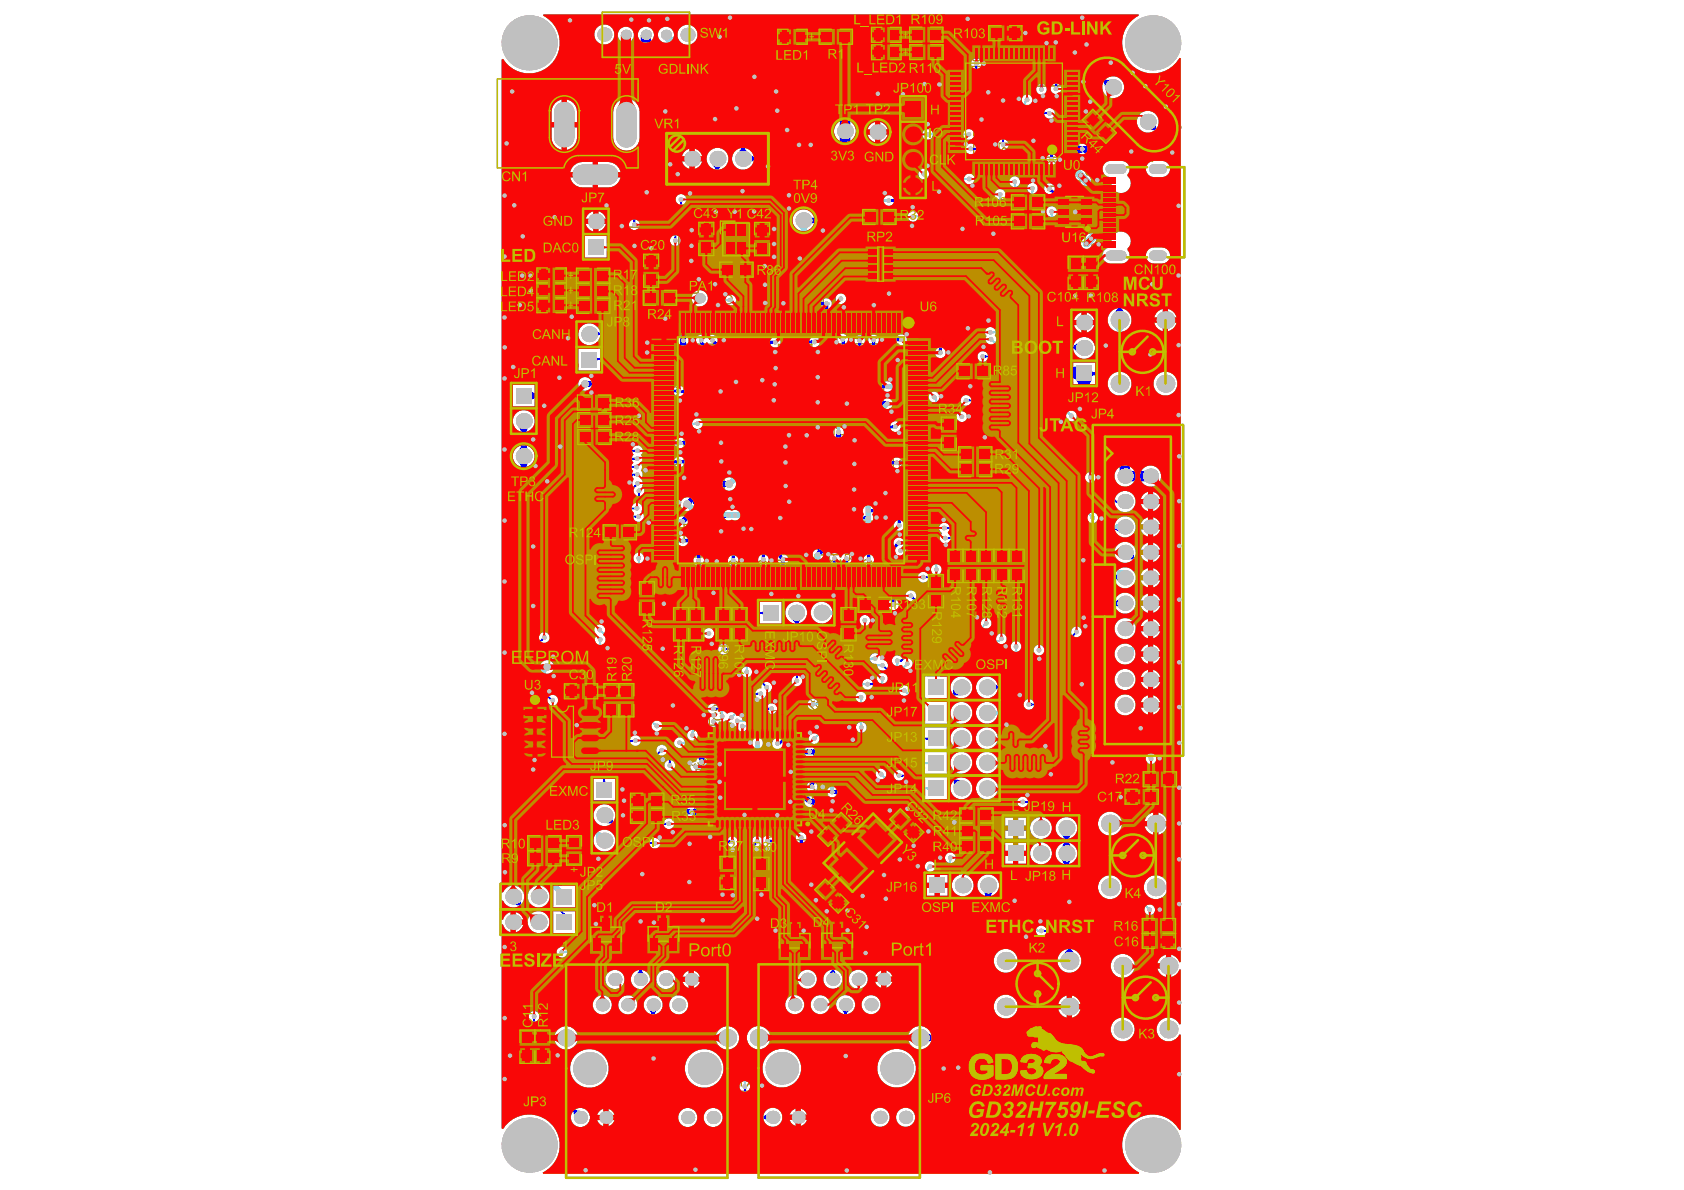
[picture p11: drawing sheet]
<svg xmlns="http://www.w3.org/2000/svg" width="297mm" height="210mm" viewBox="0 0 297 210" stroke-linecap="round" stroke-linejoin="round" font-family="sans-serif">
<g fill="none" stroke="#808000" stroke-width=".22">
<path d="M116 10.2h-4v7h4M119 10.2h3.9v7h-3.9M124.3 11.2v8.6M124.3 11.3h3.6M127.9 11.2v8.6M128.5 14.6v-2.2h2.6v2.2M128.5 16.1v2.2h2.6v-2.2M128.9 15.7h1.7M140.3 18.2h-2.2v2.7h2.2M140.7 18.7v1.6M141.8 18.2h2.2v2.7h-2.2M157.5 15.5v-8.6h3.6v8.6"/>
<path d="M162.2 11.4h1.7M164.4 8.1h-2.7v2.2M164.4 11.8v2.2M167 10.3v-2.2h-2.6v2.2M167 11.8v2.2h-5.3v-2.2M170.9 15.4v2.2h2.6v-2.2M170.9 13.9v-2.2h2.6v2.2M180.9 18.6v2.2M181 18.6v2.2M185 9.3v2.2M185 13v2.2M187.6 11.5v-2.2h-5.3v2.2"/>
<path d="M187.6 13v2.2h-5.3v-2.2M191.2 9.7l-1.5 1.5 1.8 1.9 1.6-1.6M192.3 8.6l1.5-1.5 1.9 1.8-1.6 1.6M91.6 37.2h-2.2v2.7h2.2M92 37.7v1.7M93.1 37.2h2.2v2.7h-2.2M117.2 31.5h-2.2v2.6h2.2M118.7 31.5h2.2v2.6h-2.2M136.3 30.4h-2.2v2.6h2.2M137.8 33h4.4M137.8 30.4h4.4M140 30.4v2.6"/>
<path d="M140 30.4v5.3h2.2M142.6 33.5v1.7M143.7 33h2.2M143.7 30.4h2.2v5.3h-2.2M171.7 23.9v-2.2h2.7v2.2M171.7 25.4v2.2h2.7v-2.2M175.6 20.8v-2.2h2.6v2.2M175.6 22.3v2.2h2.6v-2.2M180.9 22.3v2.2M181 22.3v2.2M183.6 20.8v-2.2h-5.3v2.2M183.6 22.3v2.2h-5.3v-2.2"/>
<path d="M184.1 25.5v2.2h2.7v-2.2M184.1 24.1v-2.2h2.7v2.2M194 25h-2.2v2.6h2.2M195.5 25h2.2v2.6h-2.2M202.9 25.1l-1.5 1.5 1.8 1.9 1.6-1.6M204 24l1.5-1.5 1.9 1.8-1.6 1.6M90.2 59.4h8.6M98.8 59.4v3.6M110.8 40.9v-.9h9v3.9h-9v-.9M112.9 50.4h-2.2v2.6h2.2M114.4 50.4h2.2v2.6h-2.2M118.2 53.1h-2.2v2.6h2.2"/>
<path d="M119.5 49h-2.2v2.7h2.2M119.7 53.1h2.2v2.6h-2.2M121 49h2.2v2.7h-2.2M124.9 53.8l-.7 .7h-1.7M142.6 55.9v2.2h2.6v-2.2M142.6 54.4v-2.2h2.6v2.2M160.1 50.4h-2.2v2.6h2.2M161.6 50.4h2.2v2.6h-2.2M164.5 57.5v-2.2h2.7v2.2M164.5 59v2.2h2.7v-2.2M198.3 48.8h-2.2l.1 5.3h2.2M198.4 51.5h-2.3"/>
<path d="M199.8 48.8h2.2v2.7M199.8 51.5h2.2v2.6h-2.2M90.2 63h8.6M93.9 63.4h-2.2v2.7h2.2M94.3 63.9v1.7M95.4 63.4h2.2v2.7h-2.2M108.6 78.6h1.1v6.1h-1.1zM120.4 64.4v2.2h2.7v-2.2M120.4 62.9v-2.2h2.7v2.2M122.8 67.7h-2.2v2.7h2.2M122.9 76.8h-2.2v2.6h2.2M124.3 67.7h2.2v2.7h-2.2"/>
<path d="M124.3 76.8h2.2v2.6h-2.2M125.8 60.7v2.2M125.8 64.4v2.2M128.4 64.4v2.2h-5.3v-2.2M128.4 62.9v-2.2h-5.3v2.2M128.5 64.4v2.2h2.6v-2.2M128.5 62.9v-2.2h2.6v2.2M133.2 64.4v2.2h2.6v-2.2M133.2 62.9v-2.2h2.6v2.2M139.5 72.1h-2.2v2.7h2.2M139.5 69.3h-2.2v2.7h2.2M139.5 66.4h-2.2v2.7h2.2"/>
<path d="M139.5 63.6h-2.2v2.6h2.2M139.5 60.7h-2.2v2.7h2.2M140.3 79.7v-2.2h2.7v2.2M141 72.1h2.2v2.7h-2.2M141 69.3h2.2v2.7h-2.2M141 66.4h2.2v2.7h-2.2M141 63.6h2.2v2.6h-2.2M141 60.7h2.2v2.7h-2.2M143.2 79.7v-2.2h2.6v2.2M146.2 79.8v-2.4h3.5v2.4M147.4 64.3v2.2h8.1v-2.2M147.4 62.8v-2.2h8.1v2.2"/>
<path d="M150.1 60.6v2.2M150.1 64.3v2.2M152.1 72.7h-2.2v2.7h2.2M152.1 69.9h-2.2v2.6h2.2M152.2 66.8h-2.2v2.7h2.2M152.8 60.6v2.2M152.8 64.3v2.2M153.6 72.7h2.2v2.7h-2.2M153.6 69.9h2.2v2.6h-2.2M153.7 66.8h2.2v2.7h-2.2M153.9 76.3h-2.2v2.6h2.2M155.4 76.3h2.2v2.6h-2.2"/>
<path d="M155.7 64.3v2.2h2.7v-2.2M155.7 62.8v-2.2h2.7v2.2M187.1 79.5h6v1h-6zM108.7 86h1v6h-1zM121.8 86.7h2.2M122.9 80.1h-2.3v2.7h2.3M122.9 92.5h-2.2v2.7h2.2M124 95.6h-2.2v2.6h2.2M124 84h-2.2v5.3h2.2M124 89.6h-2.2v2.6h2.2M124.3 80.1h2.2v2.7h-2.2M124.3 92.5h2.2v2.7h-2.2"/>
<path d="M125.5 95.6h2.2v2.6h-2.2M125.5 84h2.2v5.3h-2.2M125.5 86.7h2.2M125.5 89.6h2.2v2.6h-2.2M128 94.1v-2.2h2.7v2.2M128 95.6v2.2h2.7v-2.2M133.3 95.6v2.2h2.7v-2.2M133.3 94.1v-2.2h2.7v2.2M136.3 95.6v2.2h2.6v-2.2M136.3 94.1v-2.2h2.6v2.2M140.3 81.2v2.2h2.7v-2.2M140.7 94.6v2.2h2.6v-2.2"/>
<path d="M140.7 93.2v-2.2h2.6v2.2M141.5 84.4h-2.2v2.6h2.2M142.9 84.4h2.2v2.6h-2.2M143.2 81.2v2.2h2.6v-2.2M146.1 91v2.2M146.1 94.6v2.2M146.1 86.6v-2.2h2.6v2.2M146.1 88.1v2.2h2.6v-2.2M146.2 81.2v2.4h3.5v-2.4M148.7 94.6v2.2M148.7 91h-5.3v2.2M151.4 94.6v2.2h-8v-2.2"/>
<path d="M151.4 93.1v-2.2h-2.7v2.3M151.9 95.6v2.2h2.6v-2.2M151.9 94.1v-2.2h2.6v2.2M152.8 86.1l-1.1 1.1h-2.5M153.9 80.3h-2.2v2.7h2.2M154.9 95.6v2.2h2.6v-2.2M154.9 94.1v-2.2h2.6v2.2M155.4 80.3h2.2v2.7h-2.2M157.3 87.8v-2.2h2.6v2.2M157.3 89.2v2.2h2.6v-2.2M192 105.1h-2.2v2.7h2.2M192 100.4h-2.2v2.7h2.2"/>
<path d="M193.4 105.1h2.2v2.7h-2.2M193.5 100.4h2.2v2.7h-2.2M122.5 130.4v2.2h2.6v-2.2M122.5 129v-2.2h2.6v2.2M122.8 139.4v2.2h2.6v-2.2M122.8 137.9v-2.2h2.6v2.2M125.1 131.6v2.2h2.7v-2.2M125.1 130.1v-2.2h2.7v2.2M134.5 127.5h-2.2v2.7h2.2M136 127.5h2.2v2.7h-2.2M140 126.8l-1.6 1.6 1.9 1.8 1.6-1.5M141.1 125.7l1.5-1.5 1.9 1.9-1.6 1.5"/>
<path d="M144.1 134.7h-2.2v2.6h2.2M145.6 134.7h2.2v2.6h-2.2M146.1 131.3h-2.2v2.6h2.2M147.5 131.3h2.2v2.6h-2.2M150.2 138.2v2.2M152.9 138.3v2.2M152.9 138.2v2.2M111.9 158.9v2.2h2.6v-2.2M111.9 157.4v-2.2h2.6v2.2M120.2 152.3h2.2M120.2 152.2h2.2M122.4 149.6h-2.2v5.3h2.2"/>
<path d="M123.4 159v2.2h2.7v-2.2M123.4 157.5v-2.2h2.7v2.2M123.9 149.6h2.2v2.7h-2.2M123.9 152.2h2.2v2.7h-2.2M124.7 141.8h-2.2v2.7h2.2M126.2 141.8h2.2v2.7h-2.2M127.9 153.6h2.2M130.1 151h-2.2v5.3h2.2M131.5 153.6h2.2M131.5 151h2.2v5.3h-2.2M134.1 153.6h2.2M136.3 151h-2.2v5.2h2.2"/>
<path d="M136.4 158.3h-2.2v2.7h2.2M137.8 153.6h2.2M137.8 151h2.2v5.2h-2.2M137.9 158.3h2.2v2.7h-2.2M140.2 157.5v2.2h2.7v-2.2M140.2 156.1v-2.2h2.7v2.2M142.2 150.9h-2.2v2.6h2.2M142.2 148.1h-2.2v2.7h2.2M143.3 142.2v-2.2h2.7v2.2M143.3 143.7v2.2h2.7v-2.2M143.7 150.9h2.2v2.6h-2.2M143.7 148.1h2.2v2.7h-2.2"/>
<path d="M147.5 141.9v2.2h8v-2.2M147.5 140.4v-2.2l8 .1v2.2M150.2 141.9v2.2M152.9 141.9v2.2M187.3 159.7v2.2M111.6 167.4v2.2h2.7v-2.2M111.6 165.9v-2.2h2.7v2.2M147.7 166.8h-2.2v2.7h2.2M149.2 166.8h2.2v2.7h-2.2M184.7 163.4v2.1l5.3 .1v-2.2M184.7 161.9v-2.2h5.3v2.2M187.3 163.4v2.2"/>
<path d="M92.7 191.5v-2.2h2.7v2.2M92.7 193v2.2h2.7v-2.2M113.9 183.6v2.2h2.6v-2.2M113.9 182.1v-2.2h2.6v2.2M130.1 196.2v2.2h2.7v-2.2M130.1 194.7v-2.2h2.7v2.2M147.9 183.1v2.2h2.6v-2.2M147.9 181.6v-2.2h2.6v2.2M167.7 181.5v2.2M167.7 185.2v2.2M170.3 185.2v2.2h-5.3v-2.2M170.3 183.7v-2.2l-5.3 .1v2.1"/>
</g>
<path d="M110.1 56v2.5h1.8M112 56h1.6M115.5 56v2.5h-1.8" fill="none" stroke="#808000" stroke-width=".27"/>
<path d="M90.5 42.3h11.4v16.3h-11.4z" fill="none" stroke="#808000" stroke-width=".45"/>
<path d="M133.6 3.2h22.7v12.7h-22.7z" fill="none" stroke="#808000" stroke-width=".35"/>
<path d="M139.4 22.9v5.3M144.7 22.9v5.3" fill="none" stroke="#808000" stroke-width=".31"/>
<path d="M161 7.8v3.2" fill="none" stroke="#808000" stroke-width=".18"/>
<g fill="#808000">
<path d="M93.9 60.1h.5v2.3h-.5z" fill-rule="evenodd"/>
<path d="M98.3 59.6h.5v3.2h-.5z" fill-rule="evenodd"/>
</g>
<path d="M124.4 12.2v3.2M125 16.5h2.2M157.6 7.9v3.2" fill="none" stroke="#808000" stroke-width=".22"/>
<path d="M127.7 12.2v3.2" fill="none" stroke="#808000" stroke-width=".18"/>
<g fill="#808000">
<path d="M125 15.6h2.2v.6h-2.2z" fill-rule="evenodd"/>
<path d="M124.5 11.3h3.2v.5h-3.2z" fill-rule="evenodd"/>
</g>
<path d="M158.2 12.2h2.2" fill="none" stroke="#808000" stroke-width=".22"/>
<g fill="#808000">
<path d="M158.2 11.2h2.2v.6h-2.2z" fill-rule="evenodd"/>
<path d="M157.7 6.9h3.2v.5h-3.2z" fill-rule="evenodd"/>
</g>
<path d="M94.6 59.5h3.2M93.5 60.1v2.3" fill="none" stroke="#808000" stroke-width=".22"/>
<path d="M94.7 62.9h3.2" fill="none" stroke="#808000" stroke-width=".18"/>
<g fill="#808000">
<path d="M159.7 4.3h1.2v1.8h-1.3v-.3h1v-.6h-.9v-.1h.9v-.6h-.9z"/>
<path d="M158.4 4.5a.59 .59 0 0 1 1 .3h-.2a.35 .35 0 0 0-.6-.3 .35 .35 0 0 0 .1 .7l.5 .4 .2 .5h-1.1v-.3h.8l-.6-.5a.55 .55 0 0 1-.1-.8z"/>
<path d="M123.7 58.2l.5-.3v.2l-.2 .2a.61 .61 0 0 0 0 .8 .61 .61 0 0 0 .8 0h.1a.54 .54 0 0 0 .3-.5 .54 .54 0 0 0-.4-.5l.1-.2 .2 .1a.84 .84 0 0 1 0 1.2 .84 .84 0 0 1-1.2 0l-.3-.4z"/>
<path d="M123.7 55.4a.46 .46 0 0 1 .8 .1 .49 .49 0 0 1 .9 .1 .49 .49 0 0 1-.5 .7v-.2a.3 .3 0 0 0 .3-.3 .3 .3 0 0 0-.3-.3 .3 .3 0 0 0-.3 .4h-.1a.35 .35 0 0 0-.3-.4 .35 .35 0 0 0-.4 .2 .35 .35 0 0 0 .3 .5v.1a.55 .55 0 0 1-.5-.3 .55 .55 0 0 1 .1-.6z"/>
<path d="M126.5 58.1l.4-.2 .2 .2h-.1a.51 .51 0 0 0-.4 .6 .51 .51 0 0 0 .6 .4h.2a.51 .51 0 0 0 .6-.4 .51 .51 0 0 0-.4-.6l.2-.2 .3 .4a.88 .88 0 0 1-.8 1.1 .88 .88 0 0 1-.8-1.2z"/>
<path d="M126.4 57.2l.7-.2 1-.5v1.1h-.2v-.8l-.9 .5-.6 .1z"/>
<path d="M133.7 99.1l.1-.1a.86 .86 0 0 1 1.2-.1 .86 .86 0 0 1 .1 1.2l-.3 .2-.1-.2a.57 .57 0 0 0 .4-.8 .57 .57 0 0 0-.8-.3h-.1a.51 .51 0 0 0-.4 .5 .51 .51 0 0 0 .4 .5l-.2 .2-.3-.3-.1-.6z"/>
<path d="M133.7 100.7l.9-.2v.2a.38 .38 0 0 0-.1 .6 .38 .38 0 0 0 .6 0 .38 .38 0 0 0-.1-.6h-.1v-.2a.57 .57 0 0 1 .5 .7 .57 .57 0 0 1-.8 .4 .57 .57 0 0 1-.3-.8l-.5 .1v.6h-.1z"/>
<path d="M133.7 102l.9-.1-.1 .2a.38 .38 0 0 0 0 .5 .38 .38 0 0 0 .5 0 .38 .38 0 0 0 0-.5l-.1-.1v-.2a.58 .58 0 0 1 .5 .7 .58 .58 0 0 1-.8 .4 .58 .58 0 0 1-.3-.8l-.5 .1v.7h-.1z"/>
<path d="M140.7 162.2l.3-.2 .1 .2a.31 .31 0 0 0-.3 .3 .31 .31 0 0 0 .3 .3 .31 .31 0 0 0 .3-.4h.2a.34 .34 0 0 0 .1 .4 .34 .34 0 0 0 .5-.2 .34 .34 0 0 0-.3-.4v-.2l.4 .2 .1 .2-.1 .4a.48 .48 0 0 1-.4 .3 .48 .48 0 0 1-.5-.3 .46 .46 0 0 1-.7 .1 .46 .46 0 0 1 0-.7z"/>
<path d="M140.7 163.3h.2v.9l.4-.4 .8-.2h.3v.2l-.8 .1-.7 .5h-.2z"/>
<path d="M148 144.9l.3-.3h.6a.75 .75 0 0 1 .8 .6 .75 .75 0 0 1-.6 .8v-.2a.57 .57 0 0 0 .3-.8 .57 .57 0 0 0-.8-.2 .57 .57 0 0 0-.4 .8l.2 .2v.2l-.5-.4z"/>
<path d="M147.9 146.3h.3v.8l.9-.5 .5-.1v.2l-.8 .2-.9 .5z"/>
<path d="M147.8 58.6l.4-.3 .1 .3a.56 .56 0 0 0-.4 .7 .56 .56 0 0 0 .8 .3h.2a.51 .51 0 0 0 .4-.5 .51 .51 0 0 0-.4-.5l.1-.3 .2 .2a.82 .82 0 0 1 .1 1.1 .82 .82 0 0 1-1.1 .2 .82 .82 0 0 1-.4-1.2z"/>
<path d="M152.2 99l.1-.1a.86 .86 0 0 1 1.2-.2 .86 .86 0 0 1 .2 1.2l-.4 .2 .1-.3a.55 .55 0 0 0 .2-.7 .55 .55 0 0 0-.7-.3h-.1a.53 .53 0 0 0-.5 .5 .53 .53 0 0 0 .4 .6l-.1 .2-.2-.1a.82 .82 0 0 1-.2-1z"/>
<path d="M152.2 100.5l.9-.2v.3a.37 .37 0 0 0-.1 .5 .37 .37 0 0 0 .6 0 .37 .37 0 0 0-.1-.5l-.1-.3a.56 .56 0 0 1 .4 .7 .56 .56 0 0 1-.7 .4 .56 .56 0 0 1-.3-.8l-.4 .1v.7h-.2z"/>
<path d="M152.2 101.7h.2v.8l.9-.5 .6-.1v.2l-.7 .2-1 .5z"/>
<path d="M155.4 98.9l.1-.1a.89 .89 0 0 1 1.2-.1 .89 .89 0 0 1 .2 1.2l-.4 .2v-.2l.2-.2a.61 .61 0 0 0 0-.8 .61 .61 0 0 0-.8-.1 .51 .51 0 0 0-.4 .5 .51 .51 0 0 0 .3 .5v.3l-.3-.2a.79 .79 0 0 1-.1-1z"/>
<path d="M155.3 100.5l.9-.2 .1 .2a.39 .39 0 0 0-.1 .6 .39 .39 0 0 0 .5 0 .39 .39 0 0 0 0-.5l-.1-.1v-.2l.4 .3a.58 .58 0 0 1-.5 .8 .58 .58 0 0 1-.5-.8h-.4v.8h-.3z"/>
<path d="M156.2 58.6l.5-.3v.3a.57 .57 0 0 0-.3 .8 .57 .57 0 0 0 .8 .2 .53 .53 0 0 0 .5-.5 .53 .53 0 0 0-.3-.5v-.3l.1 .1a.82 .82 0 0 1 .3 1.1 .82 .82 0 0 1-1.2 .3v-.1a.81 .81 0 0 1-.4-1.1z"/>
<path d="M181.7 25.5l.4-.2 .7 .1a.79 .79 0 0 1 .4 .8 .79 .79 0 0 1-.6 .6v-.3l.3-.1a.6 .6 0 0 0-.1-.8 .6 .6 0 0 0-.8 0 .51 .51 0 0 0-.4 .4 .51 .51 0 0 0 .4 .5l-.1 .3-.2-.1a.79 .79 0 0 1 0-1.2z"/>
<path d="M181.8 27.2h.3l-.3 .4h1.4v.2h-1.8z"/>
<path d="M181.5 29.9l.4-.2v.2a.3 .3 0 0 0-.3 .3 .3 .3 0 0 0 .3 .3 .3 .3 0 0 0 .2-.4h.2a.35 .35 0 0 0 .3 .5 .35 .35 0 0 0 .4-.3 .35 .35 0 0 0-.3-.4v-.2a.54 .54 0 0 1 .5 .8 .54 .54 0 0 1-1 0 .46 .46 0 0 1-.6 .1 .46 .46 0 0 1-.1-.7z"/>
<path d="M184.9 28.5l.3-.2 .8 .1a.77 .77 0 0 1 .4 .8 .77 .77 0 0 1-.5 .7l-.1-.3 .2-.1a.59 .59 0 0 0 .1-.8 .59 .59 0 0 0-.9-.1 .51 .51 0 0 0-.4 .5 .51 .51 0 0 0 .4 .5v.2h-.1a.78 .78 0 0 1-.2-1.3z"/>
<path d="M185.1 30.2h.2l-.2 .4h1.3v.3h-1.7z"/>
<path d="M185.1 31.6l.2-.1-.2 .5h1.3v.2h-1.7z"/>
<path d="M189.2 157.6a.88 .88 0 0 1 1.2 .2 .88 .88 0 0 1-.1 1.2l-.3 .2h-.6l-.4-.6h.2l.1 .2 .2 .1a.68 .68 0 0 0 .8-.4 .68 .68 0 0 0-.4-.9 .53 .53 0 0 0-.7 .4l-.2-.1z"/>
<path d="M122.9 125.1l.5-.3v.2a.55 .55 0 0 0-.3 .8 .55 .55 0 0 0 .7 .3 .54 .54 0 0 0 .6-.4 .54 .54 0 0 0-.3-.7l.1-.2a.83 .83 0 0 1 .3 1.2 .83 .83 0 0 1-1.2 .2l-.4-.4z"/>
<path d="M122.9 122.8l.6-.1 .9-.6h.2v1.1h-.2v-.8l-.7 .4-.6 .2h-.2z"/>
<path d="M106.7 58.6h.9l.1 .9h-.2a.37 .37 0 0 0-.5-.1 .37 .37 0 0 0 0 .6 .37 .37 0 0 0 .5-.1l.3-.1a.58 .58 0 0 1-.8 .5 .58 .58 0 0 1-.3-.8 .58 .58 0 0 1 .8-.3l-.1-.4h-.7z"/>
<path d="M97.4 37.9l.4-.2a.9 .9 0 0 1 1 .6 .9 .9 0 0 1-.4 1l-.5 .1a.68 .68 0 0 1-.7-.6h.3a.58 .58 0 0 0 .7 .4 .58 .58 0 0 0 .3-.8 .53 .53 0 0 0-.4-.5 .53 .53 0 0 0-.6 .3h-.2z"/>
<path d="M96.1 37.8h.2a.48 .48 0 0 1 .7 .3l-.2 .1a.3 .3 0 0 0-.2-.4 .3 .3 0 0 0-.3 .3 .3 .3 0 0 0 .3 .3l.1 .2a.34 .34 0 0 0-.5 .1 .34 .34 0 0 0 .2 .5 .34 .34 0 0 0 .4-.3h.3a.54 .54 0 0 1-.8 .5 .54 .54 0 0 1-.1-.9h.1a.43 .43 0 0 1-.2-.7z"/>
<path d="M107.5 33.9h.3v1.1a.46 .46 0 0 0 .4 .5 .46 .46 0 0 0 .5-.5v-1.1h.2l-.1 1.3a.66 .66 0 0 1-.7 .5 .66 .66 0 0 1-.6-.7z"/>
<path d="M106.1 34h1.1v.2h-.8l.5 1v.5l-.2-.1-.1-.7z"/>
<path d="M118.3 152.9a.86 .86 0 0 1 1.3 .5 .86 .86 0 0 1-1.1 1l-.4-.4 .2-.1a.58 .58 0 0 0 .8 .3 .58 .58 0 0 0 .2-.8 .5 .5 0 0 0-.4-.5 .5 .5 0 0 0-.6 .4l-.2-.1z"/>
<path d="M116.9 152.9l.2-.1a.52 .52 0 0 1 .8 .4h-.3a.28 .28 0 0 0-.3-.3 .28 .28 0 0 0-.2 .3 .28 .28 0 0 0 .4 .2v.2a.35 .35 0 0 0-.5 .2 .35 .35 0 0 0 .3 .5 .35 .35 0 0 0 .4-.3h.2a.54 .54 0 0 1-.8 .4 .54 .54 0 0 1-.1-.9h.1l-.3-.3z"/>
<path d="M113.6 152.9l.1-.1a.87 .87 0 0 1 1.2 .3 .87 .87 0 0 1-.2 1.1l-.4 .2h-.4l-.4-.5 .2-.1a.55 .55 0 0 0 .7 .4 .55 .55 0 0 0 .4-.8 .54 .54 0 0 0-.4-.6 .54 .54 0 0 0-.7 .4l-.2-.1z"/>
<path d="M111.1 152.7l.6 .4v.2l-.4-.3v1.4h-.2z"/>
<path d="M118.4 87.4a.86 .86 0 0 1 1.4 .3 .86 .86 0 0 1-.8 1.2h-.1a.68 .68 0 0 1-.6-.6h.2l.2 .2a.59 .59 0 0 0 .7 0 .59 .59 0 0 0 .1-.8 .51 .51 0 0 0-.5-.4 .51 .51 0 0 0-.5 .4l-.2-.1z"/>
<path d="M115.7 87.2h.9l.1 .8-.2 .1a.38 .38 0 0 0-.6-.1 .38 .38 0 0 0 0 .6 .38 .38 0 0 0 .6-.1v-.1l.2 .1a.57 .57 0 0 1-.7 .4 .57 .57 0 0 1-.3-.8 .57 .57 0 0 1 .8-.2l-.1-.5h-.7z"/>
<path d="M118.4 80.5h.1a.85 .85 0 0 1 1.3 .5 .85 .85 0 0 1-.9 1 .71 .71 0 0 1-.6-.5l.2-.1a.58 .58 0 0 0 .8 .4 .58 .58 0 0 0 .3-.8 .53 .53 0 0 0-.5-.5 .53 .53 0 0 0-.6 .3h-.2z"/>
<path d="M117 80.3h.9l.1 .9h-.1a.37 .37 0 0 0-.6 0 .37 .37 0 0 0 0 .5 .37 .37 0 0 0 .5 0l.1-.2 .2 .1a.55 .55 0 0 1-.7 .4 .55 .55 0 0 1-.4-.7 .55 .55 0 0 1 .8-.3l-.1-.5h-.7z"/>
<path d="M115.7 80.5h.1a.51 .51 0 0 1 .6-.2 .51 .51 0 0 1 .3 .4l-.2 .1a.29 .29 0 0 0-.2-.4 .29 .29 0 0 0-.4 .3 .29 .29 0 0 0 .3 .3l.1 .2a.34 .34 0 0 0-.4 .3 .34 .34 0 0 0 .3 .4 .34 .34 0 0 0 .4-.4l.1 .1-.1 .3a.53 .53 0 0 1-.8 0 .53 .53 0 0 1 .1-.8l-.2-.2z"/>
<path d="M118.4 77.4a.83 .83 0 0 1 1.2 0 .83 .83 0 0 1 .1 1.1v.1a.79 .79 0 0 1-.8 .3 .79 .79 0 0 1-.6-.5l.2-.1 .2 .3a.6 .6 0 0 0 .8-.1 .6 .6 0 0 0 0-.7 .51 .51 0 0 0-.5-.4 .51 .51 0 0 0-.5 .3h-.2z"/>
<path d="M117 77.2h.9l.1 .9h-.1a.38 .38 0 0 0-.6-.1 .38 .38 0 0 0 0 .6 .38 .38 0 0 0 .5 0l.1-.2 .2 .1a.57 .57 0 0 1-.7 .4 .57 .57 0 0 1-.4-.7 .57 .57 0 0 1 .8-.3l-.1-.5h-.7z"/>
<path d="M115.7 77.4a.55 .55 0 0 1 .6-.2 .55 .55 0 0 1 .4 .5h-.2a.34 .34 0 0 0-.3-.3 .34 .34 0 0 0-.4 .2 .34 .34 0 0 0 .3 .4l.6 .6 .1 .3h-1.1v-.2h.8l-.8-.8z"/>
<path d="M121 7.9l.6 .4v.3l-.4-.3v1.3h-.2z"/>
<path d="M131.5 159.5a.82 .82 0 0 1 1.1 0 .82 .82 0 0 1 .2 1.1 .74 .74 0 0 1-.7 .5 .74 .74 0 0 1-.7-.6h.2a.56 .56 0 0 0 .7 .4 .56 .56 0 0 0 .3-.8 .54 .54 0 0 0-.4-.6 .54 .54 0 0 0-.6 .3h-.2z"/>
<path d="M130 159.4h1.1v.2h-.8l.5 .9 .1 .6h-.2l-.2-.8z"/>
<path d="M134.9 58.3l.2-.2 .3-.1a.85 .85 0 0 1 .9 1.2 .85 .85 0 0 1-1.4 .3l-.1-.3h.2a.57 .57 0 0 0 .8 .3 .57 .57 0 0 0 .2-.8 .53 .53 0 0 0-.4-.5 .53 .53 0 0 0-.6 .4l-.2-.1z"/>
<path d="M132.1 58.1h1.1v.2h-.8l.5 .8 .1 .7h-.2l-.2-.7z"/>
<path d="M127.8 52.2a.86 .86 0 0 1 1.5 .4 .86 .86 0 0 1-1 1.1l-.5-.3-.1-.3h.3a.57 .57 0 0 0 .7 .4 .57 .57 0 0 0 .3-.8v-.1a.5 .5 0 0 0-.4-.5 .5 .5 0 0 0-.6 .4l-.2-.1z"/>
<path d="M125.8 8.7h1.3v1.7h-1.3v-.2h1.1v-.6h-1v-.2h1v-.5h-1.1z"/>
<path d="M124.8 8.7l.6 .4v.2l-.4-.2v1.3h-.2z"/>
<path d="M149.2 152h.1a.84 .84 0 0 1 1.2 0 .84 .84 0 0 1 0 1.2l-.3 .2-.5 .1-.4-.2-.2-.4h.3a.52 .52 0 0 0 .7 .3 .52 .52 0 0 0 .3-.6v-.2a.53 .53 0 0 0-.5-.5 .53 .53 0 0 0-.5 .4l-.3-.1z"/>
<path d="M149.2 149.5l.1-.1a.86 .86 0 0 1 1.2 .2 .86 .86 0 0 1-.1 1.2l-.3 .2h-.5l-.5-.6h.3l.2 .3a.66 .66 0 0 0 .8-.3 .66 .66 0 0 0-.2-.8 .49 .49 0 0 0-.8 .2l-.3-.1z"/>
<path d="M147.8 149.3h1.1v.2h-.8l.4 .6 .2 .9h-.3v-.5z"/>
<path d="M145.6 138l.5-.2a.88 .88 0 0 1 .9 .9 .88 .88 0 0 1-1 .9l-.3-.1-.3-.4 .2-.2 .1 .1a.56 .56 0 0 0 .8 .3 .56 .56 0 0 0 .2-.8 .5 .5 0 0 0-.5-.5 .5 .5 0 0 0-.5 .4l-.2-.1z"/>
<path d="M142.9 138l.3-.2 .4 .1 .3 .4-.2 .1a.36 .36 0 0 0-.4-.4 .36 .36 0 0 0-.3 .3 .36 .36 0 0 0 .3 .4l.5 .5 .1 .4h-1.1v-.3h.8l-.6-.5a.53 .53 0 0 1-.1-.8z"/>
<path d="M148 33.5h.1a.84 .84 0 0 1 1 .1 .84 .84 0 0 1 .1 1.1v.1a.76 .76 0 0 1-.7 .4 .76 .76 0 0 1-.7-.6l.3-.1v.2a.6 .6 0 0 0 .8 .1 .6 .6 0 0 0 .2-.8 .53 .53 0 0 0-.5-.4 .53 .53 0 0 0-.5 .3h-.3z"/>
<path d="M146.6 33.5h.8l.2 .8-.2 .1a.37 .37 0 0 0-.6-.1 .37 .37 0 0 0 0 .5 .37 .37 0 0 0 .6 0l.2-.1a.58 .58 0 0 1-.7 .4 .58 .58 0 0 1-.4-.8 .58 .58 0 0 1 .9-.2l-.1-.5h-.7z"/>
<path d="M146.6 31l.4-.1a.52 .52 0 0 1 .6 .5h-.2a.35 .35 0 0 0-.5-.3 .35 .35 0 0 0 0 .6l.7 .6 .1 .3h-1.2v-.2h.9l-.7-.6a.54 .54 0 0 1-.1-.8z"/>
<path d="M146.8 27.2h.2v1a.46 .46 0 0 0 .5 .6 .46 .46 0 0 0 .4-.6v-1h.3v1.2a.68 .68 0 0 1-.8 .6 .68 .68 0 0 1-.6-.8z"/>
<path d="M145.5 27.2h.8l.2 .9-.2 .1a.37 .37 0 0 0-.6-.1 .37 .37 0 0 0 .1 .6 .37 .37 0 0 0 .5-.2h.2l-.2 .4a.58 .58 0 0 1-.9-.5 .58 .58 0 0 1 .8-.5l-.1-.5h-.6z"/>
<path d="M146.2 18.8l.5-.2a.85 .85 0 0 1 .9 1.1 .85 .85 0 0 1-1.5 .2v-.2l.3 .1a.56 .56 0 0 0 .7 .3 .56 .56 0 0 0 .3-.8 .55 .55 0 0 0-.3-.5 .55 .55 0 0 0-.7 .1v.2l-.3-.1z"/>
<path d="M159.5 83.6l.3-.1a.88 .88 0 0 1 1.1 .8 .88 .88 0 0 1-1.2 .8l-.3-.4 .2-.2 .1 .1a.51 .51 0 0 0 .6 .4 .51 .51 0 0 0 .3-.6v-.2a.51 .51 0 0 0-.4-.6 .51 .51 0 0 0-.5 .4l-.3-.1z"/>
<path d="M161.3 81.3l.2-.2a.85 .85 0 0 1 1.2 .8 .85 .85 0 0 1-1.3 .6l-.2-.3h.2a.57 .57 0 0 0 .8 .3 .57 .57 0 0 0 .2-.8 .5 .5 0 0 0-.4-.5 .5 .5 0 0 0-.6 .3h-.2z"/>
<path d="M159.9 81h.9l.2 .9h-.3a.38 .38 0 0 0-.6 0 .38 .38 0 0 0 .1 .6 .38 .38 0 0 0 .6-.2h.2a.57 .57 0 0 1-.7 .4 .57 .57 0 0 1-.4-.7 .57 .57 0 0 1 .8-.3l-.1-.5h-.7z"/>
<path d="M161.3 76.9l.5-.2a.86 .86 0 0 1 .9 1.2 .86 .86 0 0 1-1.5 .1v-.1l.2-.1a.52 .52 0 0 0 .6 .5 .52 .52 0 0 0 .4-.6l.1-.1a.55 .55 0 0 0-.3-.7 .55 .55 0 0 0-.8 .3h-.2z"/>
<path d="M159.8 76.7h1.2v.2h-.9l.5 .8 .1 .7h-.2l-.1-.7z"/>
<path d="M158.7 76.9a.54 .54 0 0 1 .5-.2 .54 .54 0 0 1 .4 .4l-.2 .1a.29 .29 0 0 0-.3-.3 .29 .29 0 0 0-.3 .3 .29 .29 0 0 0 .4 .2v.2a.35 .35 0 0 0-.5 .3 .35 .35 0 0 0 .3 .4 .35 .35 0 0 0 .4-.4l.3 .1a.55 .55 0 0 1-.9 .4 .55 .55 0 0 1 0-.9 .39 .39 0 0 1-.1-.6z"/>
<path d="M158.9 73.3h.2l.1 .2 .4 .2-.1 .2-.4-.3v1.4h-.2z"/>
<path d="M161.3 70.6l.1-.1a.87 .87 0 0 1 1.3 .4 .87 .87 0 0 1-.7 1.2h-.1a.67 .67 0 0 1-.7-.6h.2a.58 .58 0 0 0 .8 .3 .58 .58 0 0 0 .2-.8 .5 .5 0 0 0-.4-.5 .5 .5 0 0 0-.6 .4l-.2-.1z"/>
<path d="M158.5 70.3h1.1v.2h-.8l.5 .9 .1 .6h-.2l-.1-.6-.6-.9z"/>
<path d="M163.1 5.8l.1-.1a.85 .85 0 0 1 1.3 .8 .85 .85 0 0 1-1.3 .8l-.3-.5 .3-.1a.56 .56 0 0 0 .7 .4 .56 .56 0 0 0 .3-.7 .53 .53 0 0 0-.4-.6 .53 .53 0 0 0-.6 .3h-.2z"/>
<path d="M161.7 5.8l.6-.2 .4 .4v.1h-.2a.36 .36 0 0 0-.3-.3 .36 .36 0 0 0-.4 .3 .36 .36 0 0 0 .3 .4l.5 .4 .2 .4h-1.2v-.2h.9l-.6-.5a.69 .69 0 0 1-.2-.8z"/>
<path d="M185.9 105.6h.9l.1 .9h-.2a.37 .37 0 0 0-.5-.1 .37 .37 0 0 0-.1 .6 .37 .37 0 0 0 .6 0v-.1h.3a.57 .57 0 0 1-.8 .4 .57 .57 0 0 1-.3-.7 .57 .57 0 0 1 .8-.3l-.1-.5h-.7z"/>
<path d="M203 52h.1a.51 .51 0 0 1 .5-.1 .51 .51 0 0 1 .4 .4h-.3a.29 .29 0 0 0-.2-.3 .29 .29 0 0 0-.3 .4 .29 .29 0 0 0 .4 .2v.1a.35 .35 0 0 0-.5 .3 .35 .35 0 0 0 .3 .4 .35 .35 0 0 0 .4-.3h.2a.55 .55 0 0 1-.8 .5 .55 .55 0 0 1 0-.9 .38 .38 0 0 1-.2-.7z"/>
<path d="M100.7 63.8l.5-.2 .5 .1a.9 .9 0 0 1 .4 1.1 .9 .9 0 0 1-1 .6l-.4-.2-.1-.4h.2l.2 .2a.62 .62 0 0 0 .8-.1 .62 .62 0 0 0 0-.8 .51 .51 0 0 0-.5-.3 .51 .51 0 0 0-.5 .4l-.2-.1z"/>
<path d="M100.7 60.4h1.3v1.7h-1.3v-.2h1v-.6h-.9v-.2h.9v-.5h-1z"/>
<path d="M99.5 60.5h.1a.55 .55 0 0 1 .8 .3l-.2 .1a.31 .31 0 0 0-.3-.4 .31 .31 0 0 0-.3 .4 .31 .31 0 0 0 .4 .2v.2a.34 .34 0 0 0-.5 .2 .34 .34 0 0 0 .3 .4 .34 .34 0 0 0 .4-.3l.2 .1a.54 .54 0 0 1-.7 .4 .54 .54 0 0 1-.2-.9h.1l-.2-.3z"/>
<path d="M100.7 39.5h.2v1a.46 .46 0 0 0 .5 .5 .46 .46 0 0 0 .4-.5v-1h.3v1.2a.68 .68 0 0 1-.8 .5 .68 .68 0 0 1-.6-.7z"/>
<path d="M99.4 39.6l.4-.1a.53 .53 0 0 1 .6 .5h-.2a.34 .34 0 0 0-.5-.3 .34 .34 0 0 0 0 .6l.6 .6 .1 .3h-1.1v-.2h.9l-.7-.6a.54 .54 0 0 1-.1-.8z"/>
<path d="M115.7 186.9h.1a.84 .84 0 0 1 1.2 0 .84 .84 0 0 1 0 1.2l-.4 .2a.71 .71 0 0 1-.9-.5h.2a.58 .58 0 0 0 .8 .3 .58 .58 0 0 0 .2-.8 .5 .5 0 0 0-.4-.5 .5 .5 0 0 0-.6 .4l-.2-.1z"/>
<path d="M114.7 186.6l.6 .4v.2l-.4-.2v1.3h-.2z"/>
<path d="M113.1 186.8l.2-.1a.56 .56 0 0 1 .8 .4h-.2a.35 .35 0 0 0-.6-.2 .35 .35 0 0 0 .1 .6l.6 .5 .1 .3h-1.1v-.2h.9l-.7-.6a.54 .54 0 0 1-.1-.7z"/>
<path d="M113.5 161.8a.82 .82 0 0 1 1.1-.1 .82 .82 0 0 1 .2 1.1 .75 .75 0 0 1-.8 .5 .75 .75 0 0 1-.7-.6h.2l.2 .2a.59 .59 0 0 0 .8 0 .59 .59 0 0 0 0-.8 .51 .51 0 0 0-.4-.4 .51 .51 0 0 0-.6 .4l-.2-.1z"/>
<path d="M112.3 161.5h.2l.5 .5-.1 .2-.4-.2v1.3h-.2z"/>
<path d="M118.2 150.3l.3-.2a.88 .88 0 0 1 1.1 .8 .88 .88 0 0 1-1.1 .9l-.4-.4 .2-.2a.55 .55 0 0 0 .7 .4 .55 .55 0 0 0 .3-.8v-.1a.53 .53 0 0 0-.4-.5 .53 .53 0 0 0-.6 .4h-.2z"/>
<path d="M116.9 150.3l.1-.1a.51 .51 0 0 1 .5-.1 .51 .51 0 0 1 .4 .4l-.3 .1a.28 .28 0 0 0-.2-.4 .28 .28 0 0 0-.3 .3 .28 .28 0 0 0 .3 .3l.1 .2a.34 .34 0 0 0-.5 .2 .34 .34 0 0 0 .2 .4 .34 .34 0 0 0 .4-.3l.3 .1-.2 .3-.3 .2-.4-.1a.48 .48 0 0 1-.3-.5 .48 .48 0 0 1 .3-.4l-.2-.2z"/>
<path d="M115.4 150.1h1.1v.2h-.8l.5 .9 .1 .6h-.2l-.2-.8z"/>
<path d="M120.1 142.6l.6-.3a.87 .87 0 0 1 .8 1.2 .87 .87 0 0 1-1.4 .4l-.1-.4h.2a.53 .53 0 0 0 .6 .4 .53 .53 0 0 0 .4-.6v-.2a.5 .5 0 0 0-.4-.6 .5 .5 0 0 0-.6 .4l-.2-.1z"/>
<path d="M118.4 96.4l.6-.2a.85 .85 0 0 1 .8 1.1 .85 .85 0 0 1-1.4 .3l-.1-.2 .2-.1a.55 .55 0 0 0 .8 .4 .55 .55 0 0 0 .3-.8v-.1a.53 .53 0 0 0-.5-.5 .53 .53 0 0 0-.6 .4h-.2z"/>
<path d="M117 96.2h.9l.2 .9h-.2a.37 .37 0 0 0-.6-.1 .37 .37 0 0 0 0 .6 .37 .37 0 0 0 .6-.1v-.1l.2 .1a.55 .55 0 0 1-.7 .4 .55 .55 0 0 1-.4-.8 .55 .55 0 0 1 .8-.2l-.1-.5h-.7z"/>
<path d="M118.4 93.4l.5-.2a.85 .85 0 0 1 .9 1.1 .85 .85 0 0 1-1.4 .3l-.1-.2 .2-.1a.56 .56 0 0 0 .7 .4 .56 .56 0 0 0 .4-.7 .54 .54 0 0 0-.4-.6 .54 .54 0 0 0-.6 .3l-.3-.1z"/>
<path d="M116.9 89.9h1.1v.2h-.8l.5 .8 .1 .7h-.2l-.2-.9z"/>
<path d="M118.4 68.3l.3-.1a.88 .88 0 0 1 1.1 .8 .88 .88 0 0 1-1.2 .8l-.3-.4 .2-.2v.1a.53 .53 0 0 0 .6 .4 .53 .53 0 0 0 .4-.6v-.2a.51 .51 0 0 0-.4-.6 .51 .51 0 0 0-.6 .4l-.2-.1z"/>
<path d="M117 68.2h.9l.1 .9-.3-.1a.38 .38 0 0 0-.5 .1 .38 .38 0 0 0 .1 .5 .38 .38 0 0 0 .6-.2h.2l-.1 .2a.59 .59 0 0 1-1 0 .59 .59 0 0 1 .5-.9l.3 .1-.1-.4h-.7z"/>
<path d="M115.9 68.1l.7 .5v.2l-.5-.3v1.4h-.2z"/>
<path d="M120.9 58.2l.4-.3 .1 .3a.55 .55 0 0 0-.4 .7 .55 .55 0 0 0 .8 .3 .53 .53 0 0 0 .5-.4 .53 .53 0 0 0-.3-.6l.1-.2 .2 .1 .3 .6a.9 .9 0 0 1-1 .8 .9 .9 0 0 1-.8-1z"/>
<path d="M130.7 189.9l.6 .4-.1 .2-.3-.2v1.3h-.2z"/>
<path d="M129 189.9h.9l.2 .9h-.3a.37 .37 0 0 0-.5 0 .37 .37 0 0 0 0 .5 .37 .37 0 0 0 .5 0l.1-.1h.2a.59 .59 0 0 1-.7 .5 .59 .59 0 0 1-.4-.8 .59 .59 0 0 1 .8-.3l-.1-.5h-.7z"/>
<path d="M131.4 157.3h.1a.81 .81 0 0 1 1-.1 .81 .81 0 0 1 .3 1v.1a.75 .75 0 0 1-.8 .5 .75 .75 0 0 1-.7-.6l.2-.1 .1 .2a.56 .56 0 0 0 .8 .2 .56 .56 0 0 0 .2-.8 .53 .53 0 0 0-.5-.5 .53 .53 0 0 0-.6 .4l-.2-.1z"/>
<path d="M130 157.1h1.1v.1h-.9l.5 .9 .2 .7h-.2l-.2-.8z"/>
<path d="M128.6 157.1h1.2v.1h-.9l.5 1 .1 .6h-.2l-.2-.8z"/>
<path d="M136.1 125.6a.88 .88 0 0 1 1.4 .2 .88 .88 0 0 1-.7 1.3l-.2-.1a.52 .52 0 0 1-.6-.5l.2-.1 .1 .1a.55 .55 0 0 0 .7 .3 .55 .55 0 0 0 .3-.7v-.2a.53 .53 0 0 0-.5-.5 .53 .53 0 0 0-.5 .4h-.3z"/>
<path d="M136.7 99a.88 .88 0 0 1 1.3-.2 .88 .88 0 0 1 .1 1.3l-.3 .1-.1-.2a.56 .56 0 0 0 .4-.7 .56 .56 0 0 0-.7-.4 .53 .53 0 0 0-.6 .4 .53 .53 0 0 0 .3 .7v.2a.74 .74 0 0 1-.4-1.2z"/>
<path d="M136.6 100.6l.9-.1v.2a.38 .38 0 0 0-.1 .5 .38 .38 0 0 0 .6 0 .38 .38 0 0 0 0-.5l-.2-.1 .1-.2a.58 .58 0 0 1 .4 .8 .58 .58 0 0 1-.7 .3 .58 .58 0 0 1-.3-.8l-.5 .1v.7h-.2z"/>
<path d="M128.6 99.1v-.1a.86 .86 0 0 1 1.3-.1 .86 .86 0 0 1 .1 1.2l-.3 .2-.1-.2h.1a.53 .53 0 0 0 .3-.7 .53 .53 0 0 0-.6-.4h-.2a.51 .51 0 0 0-.6 .4 .51 .51 0 0 0 .4 .6l-.1 .2-.4-.3v-.5z"/>
<path d="M128.5 100.7l.9-.2v.2a.37 .37 0 0 0-.1 .6 .37 .37 0 0 0 .6 0 .37 .37 0 0 0-.1-.6h-.1l.1-.2 .3 .2a.58 .58 0 0 1-.4 .9 .58 .58 0 0 1-.6-.8l-.4 .1v.6h-.2z"/>
<path d="M129.1 58.1l.4-.2 .1 .2a.58 .58 0 0 0-.4 .8 .58 .58 0 0 0 .9 .2h.1a.51 .51 0 0 0 .4-.5 .51 .51 0 0 0-.4-.5v-.2a.82 .82 0 0 1 .4 1.2 .82 .82 0 0 1-1.3 .1l-.2-.1-.1-.3z"/>
<path d="M129 55.2h.2v.9l.7-.7a.53 .53 0 0 1 .8 .2 .53 .53 0 0 1-.5 .7v-.2a.35 .35 0 0 0 .3-.3 .35 .35 0 0 0-.3-.4 .35 .35 0 0 0-.4 .3l-.5 .5-.3 .2z"/>
<path d="M130.7 31.1l.1-.1a.58 .58 0 0 1 .9 .3l-.2 .1a.29 .29 0 0 0-.3-.3 .29 .29 0 0 0-.3 .3 .29 .29 0 0 0 .4 .3v.1a.34 .34 0 0 0-.5 .2 .34 .34 0 0 0 .3 .5 .34 .34 0 0 0 .4-.3h.2v.1a.54 .54 0 0 1-.9 .3 .54 .54 0 0 1 .1-.9l-.2-.2z"/>
<path d="M129.7 9.9l.1-.1a.88 .88 0 0 1 1.3 .4 .88 .88 0 0 1-.5 1.2h-.4l-.4-.1-.2-.4 .2-.1 .2 .3a.63 .63 0 0 0 .8-.2 .63 .63 0 0 0 0-.8 .5 .5 0 0 0-.5-.3 .5 .5 0 0 0-.5 .4l-.2-.1z"/>
<path d="M128.6 9.7l.6 .4v.2l-.4-.3v1.4h-.2z"/>
<path d="M133.4 16.9h.2v1a.46 .46 0 0 0 .5 .5 .46 .46 0 0 0 .4-.5v-1h.2v1a.67 .67 0 0 1-.7 .7 .67 .67 0 0 1-.6-.7z"/>
<path d="M132.3 16.9l.6 .4v.2l-.4-.2v1.3h-.2z"/>
<path d="M149.7 186.2a.82 .82 0 0 1 1.1-.1 .82 .82 0 0 1 .2 1.1l-.1 .1a.76 .76 0 0 1-.7 .4 .76 .76 0 0 1-.6-.5l.2-.1v.1a.59 .59 0 0 0 .8 .2 .59 .59 0 0 0 .2-.8 .53 .53 0 0 0-.5-.5 .53 .53 0 0 0-.5 .4l-.2-.1z"/>
<path d="M148.5 185.9h.2l.5 .5-.1 .2-.4-.2v1.3h-.2z"/>
<path d="M146.9 186h.9l.2 .9h-.2a.38 .38 0 0 0-.6-.1 .38 .38 0 0 0 0 .6 .38 .38 0 0 0 .6-.1l.2-.1a.55 .55 0 0 1-.7 .5 .55 .55 0 0 1-.4-.8 .55 .55 0 0 1 .8-.2l-.1-.5h-.7z"/>
<path d="M150.7 145a.88 .88 0 0 1 1.3-.3 .88 .88 0 0 1 .2 1.3l-.4 .2-.1-.3a.57 .57 0 0 0 .4-.7 .57 .57 0 0 0-.8-.3h-.1a.51 .51 0 0 0-.4 .5 .51 .51 0 0 0 .3 .5l-.1 .2-.4-.3v-.6z"/>
<path d="M150.6 146.4h.2v.8l1-.5 .5-.1v.2l-.8 .2-.9 .5z"/>
<path d="M151.3 135.2l.1-.1a.74 .74 0 0 1 .9 0 .74 .74 0 0 1 .3 .8v.2a.75 .75 0 0 1-.7 .7 .75 .75 0 0 1-.8-.6h.2l.1 .1a.6 .6 0 0 0 .8 .2 .6 .6 0 0 0 .2-.8 .53 .53 0 0 0-.5-.5 .53 .53 0 0 0-.6 .4l-.2-.1z"/>
<path d="M142.3 75.3h.8l.2 .9h-.2a.38 .38 0 0 0-.5-.1 .38 .38 0 0 0 0 .6 .38 .38 0 0 0 .5-.1h.3a.57 .57 0 0 1-.8 .4 .57 .57 0 0 1-.3-.8 .57 .57 0 0 1 .8-.2l-.1-.5h-.7z"/>
<path d="M148.9 75h.2v1.8h-1.1v-.2h.9z"/>
<path d="M147 75l.7 .5-.1 .2-.4-.3v1.4h-.2z"/>
<path d="M150.5 58.6l.4-.3 .1 .3a.56 .56 0 0 0-.3 .7 .56 .56 0 0 0 .7 .3h.2a.51 .51 0 0 0 .4-.5 .51 .51 0 0 0-.3-.5v-.3l.2 .2a.82 .82 0 0 1 .1 1.1 .82 .82 0 0 1-1.1 .2 .82 .82 0 0 1-.4-1.2z"/>
<path d="M150.5 55.9a.56 .56 0 0 1 .8-.2 .56 .56 0 0 1 .2 .8l.4-.1v-.7h.3v.9l-.9 .2v-.2a.37 .37 0 0 0 0-.6 .37 .37 0 0 0-.5 0 .37 .37 0 0 0 0 .6l.1 .2a.57 .57 0 0 1-.4-.9z"/>
<path d="M165.4 178.5h1.7v.2l-.4 .5h-.2l.2-.4h-1.3z"/>
<path d="M153.4 144.8a.9 .9 0 0 1 1.2-.2 .9 .9 0 0 1 .3 1.2l-.5 .2v-.2a.55 .55 0 0 0 .4-.8 .55 .55 0 0 0-.8-.3h-.1a.53 .53 0 0 0-.5 .5 .53 .53 0 0 0 .4 .6l-.1 .2-.1-.1a.7 .7 0 0 1-.2-1.1z"/>
<path d="M153.3 146.2h.2v.9l1.2-.6h.3v.2h-.5l-1.2 .6z"/>
<path d="M153.3 147.8l.9-.2v.2a.37 .37 0 0 0-.1 .5 .37 .37 0 0 0 .5 .1 .37 .37 0 0 0 .1-.5l-.2-.1v-.2a.57 .57 0 0 1 .5 .7 .57 .57 0 0 1-.8 .3 .57 .57 0 0 1-.2-.8l-.5 .1v.7h-.2z"/>
<path d="M153.4 58.6l.4-.3 .1 .3a.56 .56 0 0 0-.4 .7 .56 .56 0 0 0 .8 .3h.2a.51 .51 0 0 0 .4-.5 .51 .51 0 0 0-.4-.5l.1-.3 .2 .2a.82 .82 0 0 1 .1 1.1 .82 .82 0 0 1-1.1 .2 .82 .82 0 0 1-.4-1.2z"/>
<path d="M165 6.5l.4-.3 .1 .3-.3 .1a.66 .66 0 0 0 .2 .9 .66 .66 0 0 0 .9-.2 .49 .49 0 0 0-.2-.8l.1-.3a.82 .82 0 0 1 .3 1.2 .82 .82 0 0 1-1.2 .2l-.4-.4z"/>
<path d="M164.9 5.2h1.8v.1l-.5 .5h-.2l.3-.4h-1.4z"/>
<path d="M164.9 3.9h1.8v.1l-.5 .5h-.2l.3-.4h-1.4z"/>
<path d="M164.9 2.5h1.8v.1l-.5 .6h-.2l.3-.5h-1.4z"/>
<path d="M168.3 179.7l.4-.2v.3h-.1a.56 .56 0 0 0-.2 .8 .56 .56 0 0 0 .7 .2 .54 .54 0 0 0 .6-.4 .54 .54 0 0 0-.3-.6v-.3l.1 .1a.81 .81 0 0 1 .2 1.1 .81 .81 0 0 1-1 .3h-.1a.8 .8 0 0 1-.3-1.3z"/>
<path d="M168.1 178.5h1.7v.2l-.4 .5h-.2l.3-.5h-1.4z"/>
<path d="M176.2 28.3l.4-.1v.2a.3 .3 0 0 0-.3 .3 .3 .3 0 0 0 .3 .3 .3 .3 0 0 0 .2-.4h.2a.36 .36 0 0 0 .3 .4 .36 .36 0 0 0 .4-.2 .36 .36 0 0 0-.3-.5v-.1a.53 .53 0 0 1 .4 .7 .53 .53 0 0 1-.9 .1v-.1v.1a.48 .48 0 0 1-.7 0 .48 .48 0 0 1 0-.7z"/>
<path d="M178.9 27h.3l-.3 .4h1.4v.2h-1.8z"/>
<path d="M178.6 29.7l.3-.2h.1v.2a.34 .34 0 0 0-.2 .6 .34 .34 0 0 0 .6-.1l.5-.6 .4-.1v1.1h-.3v-.8l-.7 .7a.53 .53 0 0 1-.6 0 .53 .53 0 0 1-.1-.7z"/>
<path d="M172.2 28.6l.1-.1a.88 .88 0 0 1 1.1-.2 .88 .88 0 0 1 .4 1.1l-.5 .4-.1-.2a.52 .52 0 0 0 .5-.7 .52 .52 0 0 0-.7-.4h-.2a.5 .5 0 0 0-.5 .4 .5 .5 0 0 0 .3 .6l-.1 .2-.4-.3v-.6z"/>
<path d="M172.4 30.2l.3-.1-.2 .5h1.3v.2h-1.7z"/>
<path d="M172.1 32.7h.2v.8l.9-.5 .6-.1v.2l-.5 .1-1.2 .6z"/>
<path d="M184.2 157.5l.6 .4v.2l-.4-.2v1.3h-.2z"/>
<path d="M182.8 157.5l.6 .4v.2l-.4-.2v1.3h-.2z"/>
<path d="M189.2 75.1l.6 .4v.2l-.4-.2v1.3h-.2z"/>
<path d="M185.4 7.5l.5-.3v.3a.57 .57 0 0 0-.3 .8 .57 .57 0 0 0 .8 .2 .54 .54 0 0 0 .5-.4 .54 .54 0 0 0-.4-.6l.1-.2 .3 .2a.84 .84 0 0 1-.1 1.1 .84 .84 0 0 1-1.1 .1 .78 .78 0 0 1-.3-1.2z"/>
<path d="M185.3 6.2h1.7v.2l-.4 .5h-.2l.3-.4h-1.4z"/>
<path d="M182.7 7.6l.3-.3 .2 .2a.57 .57 0 0 0-.3 .8 .57 .57 0 0 0 .8 .3 .53 .53 0 0 0 .5-.5 .53 .53 0 0 0-.4-.6l.1-.1a.81 .81 0 0 1 .3 1.1 .81 .81 0 0 1-1.1 .2h-.1a.85 .85 0 0 1-.3-1.1z"/>
<path d="M182.6 6.3h1.7v.2l-.4 .4h-.2l.2-.4h-1.3z"/>
<path d="M182.7 3.5l.4-.2 .3 .1a.5 .5 0 0 1 .2 .7l.5-.1v-.6h.2v.8l-.9 .2v-.2a.38 .38 0 0 0 .1-.6 .38 .38 0 0 0-.6 0 .38 .38 0 0 0 .1 .6h.1l-.1 .2a.61 .61 0 0 1-.3-.9z"/>
<path d="M205.7 49.4a.86 .86 0 0 1 1.3 .4 .86 .86 0 0 1-.7 1.1h-.5l-.3-.4 .2-.1a.58 .58 0 0 0 .8 .3 .58 .58 0 0 0 .3-.7 .54 .54 0 0 0-.4-.6 .54 .54 0 0 0-.6 .3h-.3z"/>
<path d="M203.2 49.2h.1l.5 .4v.3l-.4-.3v1.3h-.2z"/>
<path d="M125.8 125.9l.5-.3v.2a.58 .58 0 0 0-.3 .9 .58 .58 0 0 0 .9 .1 .51 .51 0 0 0 .4-.4 .51 .51 0 0 0-.4-.6l.1-.2 .3 .2a.87 .87 0 0 1-.4 1.3 .87 .87 0 0 1-1.2-.7z"/>
<path d="M144.9 124.8l.3 .1-.1 .1a.58 .58 0 0 0 .4 .7 .58 .58 0 0 0 .7-.4 .52 .52 0 0 0 0-.7 .52 .52 0 0 0-.6-.1l-.1-.2 .1-.1 .6 .1a.88 .88 0 0 1 0 1.4 .88 .88 0 0 1-1.4-.3z"/>
<path d="M143 122.9a.58 .58 0 0 1 .6-.2 .58 .58 0 0 1 .4 .4l.3-.3-.5-.5 .1-.2 .6 .6-.5 .8-.1-.2a.38 .38 0 0 0-.4-.4 .38 .38 0 0 0-.4 .4 .38 .38 0 0 0 .5 .3l.2 .1a.58 .58 0 0 1-.7 0 .58 .58 0 0 1-.1-.8z"/>
<path d="M171.5 9.6l.4-.2v.2a.55 .55 0 0 0-.3 .8 .55 .55 0 0 0 .8 .2 .53 .53 0 0 0 .5-.4 .53 .53 0 0 0-.4-.6l.1-.2 .4 .3a.85 .85 0 0 1-.8 1.2 .85 .85 0 0 1-.7-1.3z"/>
<path d="M171.4 8.4h1.7v.1l-.2 .2-.2 .3h-.3l.3-.4h-1.3z"/>
<path d="M206.8 22.2l.2 .2a.55 .55 0 0 0 .2 .8 .55 .55 0 0 0 .8-.3 .54 .54 0 0 0 .1-.7 .54 .54 0 0 0-.7-.2l-.1-.2 .2-.1h.3l.3 .2a.88 .88 0 0 1-.2 1.4 .88 .88 0 0 1-1.2-.7z"/>
<path d="M205.7 21.9l1.2-1.2 .1 .1 .1 .7-.2 .1-.1-.4-.9 .9z"/>
<path d="M123.8 162l.2-.1a.58 .58 0 0 1 .7 .4l-.2 .1a.29 .29 0 0 0-.2-.4 .29 .29 0 0 0-.4 .2 .29 .29 0 0 0 .2 .4h.2v.2a.36 .36 0 0 0-.5 .1 .36 .36 0 0 0 .3 .5 .36 .36 0 0 0 .4-.3l.2 .1a.53 .53 0 0 1-.8 .4 .53 .53 0 0 1 0-.9 .43 .43 0 0 1-.1-.7z"/>
<path d="M137.9 148.9h.1a.85 .85 0 0 1 1.2 .2 .85 .85 0 0 1-.2 1.2l-.4 .2-.5-.1-.3-.5h.2a.58 .58 0 0 0 .8 .3 .58 .58 0 0 0 .3-.7v-.1a.54 .54 0 0 0-.4-.5 .54 .54 0 0 0-.6 .3h-.3z"/>
<path d="M123.2 133.4l.4-.1a.89 .89 0 0 1 .9 .9 .89 .89 0 0 1-1.1 .8l-.4-.5h.2a.53 .53 0 0 0 .6 .4 .53 .53 0 0 0 .4-.6v-.2a.51 .51 0 0 0-.4-.6 .51 .51 0 0 0-.6 .3h-.2z"/>
<path d="M149.7 84.1l.2-.1a.5 .5 0 0 1 .8 .3l-.2 .1a.3 .3 0 0 0-.3-.4 .3 .3 0 0 0-.3 .4 .3 .3 0 0 0 .4 .2v.2a.36 .36 0 0 0-.5 .2 .36 .36 0 0 0 .3 .4 .36 .36 0 0 0 .4-.3h.2a.54 .54 0 0 1-.8 .5 .54 .54 0 0 1 .1-1 .37 .37 0 0 1-.3-.5z"/>
<path d="M107 75.9h1.2v.3h-.9l.5 .7 .1 .7h-.2l-.2-.8z"/>
<path d="M138 58.4l.5-.2a.54 .54 0 0 1 .5 .5h-.2a.35 .35 0 0 0-.3-.4 .35 .35 0 0 0-.4 .3 .35 .35 0 0 0 .3 .4l.5 .5 .2 .4h-1.2v-.2h.9l-.8-.8z"/>
<path d="M107.1 50.9l.3-.2 .4 .1 .3 .3v.1l-.2 .1a.36 .36 0 0 0-.4-.4 .36 .36 0 0 0-.3 .3 .36 .36 0 0 0 .3 .4l.5 .5 .1 .4h-1.1v-.3h.8l-.6-.6a.47 .47 0 0 1-.1-.7z"/>
<path d="M105.8 50.9a.52 .52 0 0 1 .5-.2 .52 .52 0 0 1 .4 .5h-.2a.29 .29 0 0 0-.2-.3 .29 .29 0 0 0-.3 .2 .29 .29 0 0 0 .2 .3l.2 .2a.36 .36 0 0 0-.6 .2 .36 .36 0 0 0 .3 .5 .36 .36 0 0 0 .4-.3h.3a.54 .54 0 0 1-.8 .4 .54 .54 0 0 1-.1-.9l-.2-.1z"/>
<path d="M140.7 51.8l.6-.3a.88 .88 0 0 1 .8 1.1 .88 .88 0 0 1-1.3 .5l-.2-.4h.2a.53 .53 0 0 0 .6 .4 .53 .53 0 0 0 .4-.6v-.3a.53 .53 0 0 0-.4-.5 .53 .53 0 0 0-.6 .4l-.2-.1z"/>
<path d="M166.8 50.9h.1a.87 .87 0 0 1 1.3 .4 .87 .87 0 0 1-.7 1.2l-.4-.1-.3-.2-.1-.3h.3a.56 .56 0 0 0 .7 .3 .56 .56 0 0 0 .3-.7v-.1a.53 .53 0 0 0-.4-.5 .53 .53 0 0 0-.6 .4l-.3-.1z"/>
<path d="M164.4 50.7l.6 .4v.3l-.4-.3v1.3h-.2z"/>
<path d="M196.1 22.8a.87 .87 0 0 1 1.3 .5 .87 .87 0 0 1-.9 1.1l-.3-.1-.3-.5 .3-.1 .1 .3a.61 .61 0 0 0 .8-.1 .61 .61 0 0 0 0-.8 .54 .54 0 0 0-.5-.3 .54 .54 0 0 0-.4 .3h-.3z"/>
<path d="M194.9 22.6l.7 .5-.1 .1-.4-.2v1.3h-.2z"/>
<path d="M93.5 186.8l.6 .4v.3l-.4-.3v1.3h-.2z"/>
<path d="M92 187l.1-.1a.55 .55 0 0 1 .8 .4h-.2a.29 .29 0 0 0-.3-.3 .29 .29 0 0 0-.3 .3 .29 .29 0 0 0 .4 .3v.1a.36 .36 0 0 0-.5 .2 .36 .36 0 0 0 .3 .5 .36 .36 0 0 0 .4-.3h.2l-.1 .3a.54 .54 0 0 1-.8 .1 .54 .54 0 0 1 .1-.8 .43 .43 0 0 1-.1-.7z"/>
<path d="M154.9 167.5a.86 .86 0 0 1 1.2 0 .86 .86 0 0 1 0 1.2l-.4 .3a.71 .71 0 0 1-.9-.6h.2a.53 .53 0 0 0 .6 .4 .53 .53 0 0 0 .4-.6v-.3a.53 .53 0 0 0-.4-.5 .53 .53 0 0 0-.6 .4l-.2-.1z"/>
<path d="M153.8 167.2l.6 .4v.3l-.4-.3v1.4h-.2z"/>
<path d="M152.2 167.4l.2-.1a.52 .52 0 0 1 .8 .4h-.2a.28 .28 0 0 0-.3-.3 .28 .28 0 0 0-.3 .4 .28 .28 0 0 0 .4 .2v.1a.34 .34 0 0 0-.5 .3 .34 .34 0 0 0 .3 .4 .34 .34 0 0 0 .4-.3h.2a.54 .54 0 0 1-.8 .5 .54 .54 0 0 1-.1-.9h.1a.42 .42 0 0 1-.2-.7z"/>
<path d="M136.4 162l.3-.2a.52 .52 0 0 1 .6 .4l-.2 .1a.31 .31 0 0 0-.3-.4 .31 .31 0 0 0-.3 .4 .31 .31 0 0 0 .4 .2v.2a.34 .34 0 0 0-.5 .2 .34 .34 0 0 0 .3 .5 .34 .34 0 0 0 .4-.4l.2 .1-.2 .4-.4 .1-.3-.2a.47 .47 0 0 1-.2-.4 .47 .47 0 0 1 .3-.4l-.2-.2z"/>
<path d="M137.9 146.3a.85 .85 0 0 1 1.4 .4 .85 .85 0 0 1-1 1l-.2-.1-.3-.4h.3a.56 .56 0 0 0 .7 .3 .56 .56 0 0 0 .2-.8 .51 .51 0 0 0-.4-.5 .51 .51 0 0 0-.5 .3h-.3z"/>
<path d="M136.6 146.3a.53 .53 0 0 1 .5-.3 .53 .53 0 0 1 .5 .4l-.3 .1a.3 .3 0 0 0-.3-.3 .3 .3 0 0 0-.2 .4 .3 .3 0 0 0 .4 .1v.2a.35 .35 0 0 0-.5 .3 .35 .35 0 0 0 .3 .4 .35 .35 0 0 0 .4-.4l.2 .1-.1 .2a.53 .53 0 0 1-.8 .2 .53 .53 0 0 1 .1-.9l-.2-.2z"/>
<path d="M153.1 132a.86 .86 0 0 1 1.4 .2 .86 .86 0 0 1-.6 1.3l-.7-.1-.2-.5h.2l.2 .3a.66 .66 0 0 0 .9-.4 .66 .66 0 0 0-.5-.9l-.4 .1-.2 .3-.2-.1z"/>
<path d="M150.5 131.9h.1a.5 .5 0 0 1 .8 .3h-.2a.28 .28 0 0 0-.2-.3 .28 .28 0 0 0-.3 .2 .28 .28 0 0 0 .2 .3l.1 .3a.33 .33 0 0 0-.4 .2 .33 .33 0 0 0 .2 .4 .33 .33 0 0 0 .4-.3h.2l-.1 .3a.52 .52 0 0 1-.8 0 .52 .52 0 0 1 .1-.8l-.2-.2z"/>
<path d="M107.8 93.2l.6 .4v.3l-.4-.3v1.3h-.2z"/>
<path d="M106.2 93.5a.53 .53 0 0 1 .5-.3 .53 .53 0 0 1 .5 .4l-.3 .1a.3 .3 0 0 0-.3-.3 .3 .3 0 0 0-.2 .4 .3 .3 0 0 0 .4 .2v.1a.35 .35 0 0 0-.5 .3 .35 .35 0 0 0 .3 .4 .35 .35 0 0 0 .4-.3h.2v.1a.54 .54 0 0 1-.9 .3 .54 .54 0 0 1 .1-.9l-.2-.2z"/>
<path d="M137.2 85l.1-.1a.84 .84 0 0 1 1.2 .7 .84 .84 0 0 1-1.1 .9l-.4-.3v-.2l.2-.1a.57 .57 0 0 0 .8 .4 .57 .57 0 0 0 .2-.8 .5 .5 0 0 0-.4-.5 .5 .5 0 0 0-.5 .3h-.3z"/>
<path d="M140.4 75.4l.3-.1a.86 .86 0 0 1 1 1.1 .86 .86 0 0 1-1.4 .4l-.1-.3 .2-.1v.2a.59 .59 0 0 0 .8 .1 .59 .59 0 0 0 .2-.8 .53 .53 0 0 0-.5-.4 .53 .53 0 0 0-.5 .3l-.2-.1z"/>
<path d="M138.8 75.3h1.1v.2h-.8l.5 .8 .1 .7h-.2l-.2-.8z"/>
<path d="M137.6 75.5l.4-.2a.48 .48 0 0 1 .6 .5h-.2a.33 .33 0 0 0-.5-.3 .33 .33 0 0 0 0 .6l.6 .5 .1 .4h-1.1v-.2h.9l-.7-.6a.55 .55 0 0 1-.1-.7z"/>
<path d="M140.7 56.4a.87 .87 0 0 1 1.3 .1 .87 .87 0 0 1-.3 1.3l-.3 .1-.5-.1-.3-.4 .2-.1a.57 .57 0 0 0 .8 .3 .57 .57 0 0 0 .2-.8 .54 .54 0 0 0-.4-.5 .54 .54 0 0 0-.6 .3h-.2z"/>
<path d="M139.2 56.2h1.1v.2h-.8l.5 .8 .1 .7h-.2l-.2-.9z"/>
<path d="M138.2 56.2l.7 .4v.2l-.4-.3v1.4h-.3z"/>
<path d="M140.8 53.8l.6-.1a.91 .91 0 0 1 .7 .9 .91 .91 0 0 1-.9 .9v-.1a.71 .71 0 0 1-.6-.5l.2-.1a.56 .56 0 0 0 .7 .4 .56 .56 0 0 0 .3-.8 .54 .54 0 0 0-.4-.5 .54 .54 0 0 0-.6 .3h-.2z"/>
<path d="M139.2 53.7h1.1v.3h-.8l.5 .8 .1 .6h-.2l-.2-.8z"/>
<path d="M126.6 49.5l.5-.2a.85 .85 0 0 1 .8 1.1 .85 .85 0 0 1-1.4 .3l-.1-.2 .3-.1a.52 .52 0 0 0 .5 .5 .52 .52 0 0 0 .5-.6v-.2a.54 .54 0 0 0-.4-.6 .54 .54 0 0 0-.6 .3h-.2z"/>
<path d="M125.4 49.3l.7 .4-.1 .2-.3-.2v1.3h-.3z"/>
<path d="M140.7 49.5l.2-.2a.85 .85 0 0 1 1.2 .8 .85 .85 0 0 1-1.3 .8l-.2-.4 .2-.1a.52 .52 0 0 0 .6 .4 .52 .52 0 0 0 .4-.6v-.2a.53 .53 0 0 0-.4-.6 .53 .53 0 0 0-.6 .4l-.2-.1z"/>
<path d="M124.3 32.2l.3-.3a.86 .86 0 0 1 1.1 .9 .86 .86 0 0 1-1.2 .7l-.3-.4 .2-.1 .1 .1a.56 .56 0 0 0 .7 .3 .56 .56 0 0 0 .2-.8 .53 .53 0 0 0-.4-.5 .53 .53 0 0 0-.6 .3h-.2z"/>
<path d="M123.2 31.9l.6 .4v.2l-.4-.3v1.4h-.2z"/>
<path d="M196.3 7.8l.3 .2a.57 .57 0 0 0 .2 .8 .57 .57 0 0 0 .8-.4 .53 .53 0 0 0 0-.7 .53 .53 0 0 0-.6-.1l-.1-.2 .3-.1a.86 .86 0 0 1 .7 .9 .86 .86 0 0 1-.8 .8h-.1a.78 .78 0 0 1-.7-1.2z"/>
<path d="M195.3 7.5l1.2-1.2 .1 .1v.7l-.1 .1-.1-.5-1 1z"/>
<path d="M193.1 5.4l.2-.1 .6 .6v-1l.1-.3a.56 .56 0 0 1 .7 0 .56 .56 0 0 1 .1 .7l-.2-.1a.35 .35 0 0 0 0-.5 .35 .35 0 0 0-.5 0 .35 .35 0 0 0 0 .5v.9l-.1 .1z"/>
<path d="M149 97.7v.8a.47 .47 0 0 0 .4 .5 .47 .47 0 0 0 .6-.4l.7 .6v-.3l-.7-.6v-.4h.7v-.2zM149.2 97.9h.6v.5a.3 .3 0 0 1-.3 .4 .3 .3 0 0 1-.3-.4z"/>
<path d="M149.1 99.6v.1a.5 .5 0 0 0 .3 .7v-.2a.32 .32 0 0 1-.2-.4 .32 .32 0 0 1 .4-.2l.2-.1a.55 .55 0 0 0 .1 .9 .55 .55 0 0 0 .8-.2 .55 .55 0 0 0-.3-.8l-.7-.1-.4 .1zM149.8 99.9a.4 .4 0 0 1 .8 0 .4 .4 0 0 1-.8 0z"/>
<path d="M123.6 56.8v.1a.7 .7 0 0 0 .3 .7 .7 .7 0 0 0 .7 .1 .56 .56 0 0 0 .7-.4 .56 .56 0 0 0-.4-.7v.2a.36 .36 0 0 1 .3 .4 .36 .36 0 0 1-.5 .3h-.2a.56 .56 0 0 0 0-.9 .56 .56 0 0 0-.9 .2zM123.8 57.1a.37 .37 0 0 1 .7 0 .37 .37 0 0 1-.7 0z"/>
<path d="M140.7 160.3v.8a.45 .45 0 0 0 .4 .6 .45 .45 0 0 0 .5-.5l.8 .6v-.3l-.8-.5v-.5h.8v-.2zM140.8 160.5h.6v.5a.31 .31 0 0 1-.2 .5 .31 .31 0 0 1-.4-.4z"/>
<path d="M140.9 97.8v.8a.48 .48 0 0 0 .4 .6 .48 .48 0 0 0 .5-.5l.3 .3 .5 .3v-.3l-.7-.6v-.4h.7v-.2zM141.1 98h.6v.5a.29 .29 0 0 1-.3 .4 .29 .29 0 0 1-.3-.3z"/>
<path d="M141 99.7a.44 .44 0 0 0 .1 .7 .44 .44 0 0 0 .6-.2 .54 .54 0 0 0 .9 0 .54 .54 0 0 0-.4-.8l-.3 .1-.2 .2a.43 .43 0 0 0-.7 0zM141.1 100a.29 .29 0 0 1 .5 0 .29 .29 0 0 1-.5 0zM141.8 100a.36 .36 0 0 1 .7 0 .36 .36 0 0 1-.7 0z"/>
<path d="M141 101a.74 .74 0 0 0 .2 .8 .74 .74 0 0 0 .8 .1 .55 .55 0 0 0 .6-.4 .55 .55 0 0 0-.4-.7v.2a.4 .4 0 0 1 .2 .5 .4 .4 0 0 1-.5 .2 .56 .56 0 0 0-.1-.9 .56 .56 0 0 0-.8 .2zM141.1 101.3a.37 .37 0 0 1 .7 0 .37 .37 0 0 1-.7 0z"/>
<path d="M147.9 148.3v.2h1.2v.2h.1v-.2h.4v-.2h-.4v-.8h-.1zM148.3 148.3l.8-.6v.6z"/>
<path d="M147.7 57.2v.3h.4v.7h.2l1.1-.8v-.2h-1.1v-.2h-.2v.2zM148.3 57.5h.8l-.8 .5z"/>
<path d="M147.8 55.8v.2a.66 .66 0 0 0 .1 .7 .66 .66 0 0 0 .8 .1h.1a.55 .55 0 0 0 .6-.5 .55 .55 0 0 0-.4-.6v.2a.38 .38 0 0 1 .2 .5 .38 .38 0 0 1-.5 .2h-.1a.56 .56 0 0 0 0-.8 .56 .56 0 0 0-.8 0zM147.9 56.2a.36 .36 0 0 1 .7 0 .36 .36 0 0 1-.7 0z"/>
<path d="M155.4 101.9a.47 .47 0 0 0 .1 .7 .47 .47 0 0 0 .7-.2 .53 .53 0 0 0 .8 .1 .53 .53 0 0 0-.2-.8 .51 .51 0 0 0-.7 .2 .42 .42 0 0 0-.7 0zM155.5 102.2a.29 .29 0 0 1 .5 0 .29 .29 0 0 1-.5 0zM156.2 102.2a.36 .36 0 0 1 .7 0 .36 .36 0 0 1-.7 0z"/>
<path d="M156.3 57.1l-.1 .2a.72 .72 0 0 0 .3 .8 .72 .72 0 0 0 .7 0l.3-.1a.53 .53 0 0 0 .4-.5 .53 .53 0 0 0-.4-.5v.2a.4 .4 0 0 1 .1 .6 .4 .4 0 0 1-.6 .1 .54 .54 0 0 0 .1-.8 .54 .54 0 0 0-.8 0zM156.3 57.5a.4 .4 0 0 1 .8 0 .4 .4 0 0 1-.8 0z"/>
<path d="M156.2 55.9v.1a.7 .7 0 0 0 .2 .7 .7 .7 0 0 0 .8 .1 .59 .59 0 0 0 .7-.6 .59 .59 0 0 0-.8-.5h-.5zM156.3 56.1l.2-.2h.6a.37 .37 0 0 1 .5 .1 .37 .37 0 0 1-.1 .5l-.6 .1a.44 .44 0 0 1-.6-.4z"/>
<path d="M181.5 28.6a.72 .72 0 0 0 .2 .7 .72 .72 0 0 0 .8 .2 .58 .58 0 0 0 .7-.7 .58 .58 0 0 0-.8-.5l-.6 .1zM181.7 28.7l.7-.1a.37 .37 0 0 1 .6 .2 .37 .37 0 0 1-.4 .4h-.6a.34 .34 0 0 1-.3-.5z"/>
<path d="M184.8 33a.67 .67 0 0 0 .1 .7 .67 .67 0 0 0 .7 .2l.1-.1a.56 .56 0 0 0 .7-.6 .56 .56 0 0 0-.8-.5l-.6 .1zM184.9 33.1l.3-.1h.5a.37 .37 0 0 1 .5 .3 .37 .37 0 0 1-.5 .3h-.5a.32 .32 0 0 1-.3-.2 .32 .32 0 0 1 0-.3z"/>
<path d="M187.8 157.6l-.1 .4v.5a.55 .55 0 0 0 .4 .7 .55 .55 0 0 0 .6-.4h-.1a.4 .4 0 0 1-.6 .1 .4 .4 0 0 1-.2-.5h.1a.55 .55 0 0 0 .8-.1 .55 .55 0 0 0-.1-.7 .55 .55 0 0 0-.8 0zM187.9 158a.37 .37 0 0 1 .7 0 .37 .37 0 0 1-.7 0z"/>
<path d="M123 123.6l-.1 .1a.51 .51 0 0 0 .2 .8 .51 .51 0 0 0 .7-.3 .45 .45 0 0 0 .7 .1 .45 .45 0 0 0-.1-.7l-.3-.1-.3 .2a.5 .5 0 0 0-.8-.1zM123.9 124a.27 .27 0 0 1 .5 0 .27 .27 0 0 1-.5 0zM123 124a.35 .35 0 0 1 .7 0 .35 .35 0 0 1-.7 0z"/>
<path d="M108.2 58.8l-.2 .5 .2 .8 .3 .2h.9v-1.7h-.9zM108.4 58.8h.8v1.3h-.5a.75 .75 0 0 1-.3-1.3z"/>
<path d="M115.6 152.9l-.1 .4 .2 .2a.53 .53 0 0 0-.1 .9 .53 .53 0 0 0 .9-.2 .51 .51 0 0 0-.3-.7 .46 .46 0 0 0 .1-.8 .46 .46 0 0 0-.7 .2zM115.7 153.1a.27 .27 0 0 1 .5 0 .27 .27 0 0 1-.5 0zM115.6 153.9a.35 .35 0 0 1 .7 0 .35 .35 0 0 1-.7 0z"/>
<path d="M112.3 152.8v.1a.33 .33 0 0 0 .2 .5l-.1 .1a.53 .53 0 0 0-.1 .8 .53 .53 0 0 0 .8-.1 .53 .53 0 0 0-.1-.8 .46 .46 0 0 0 0-.7 .46 .46 0 0 0-.7 .1zM112.5 153.1a.27 .27 0 0 1 .5 0 .27 .27 0 0 1-.5 0zM112.3 153.9a.4 .4 0 0 1 .8 0 .4 .4 0 0 1-.8 0z"/>
<path d="M117 87.3v.3h.2a.4 .4 0 0 1 .5-.2 .4 .4 0 0 1 .2 .5v.1a.54 .54 0 0 0-.9 .1 .54 .54 0 0 0 .3 .8 .54 .54 0 0 0 .7-.5l.1-.5a.62 .62 0 0 0-.3-.7 .62 .62 0 0 0-.8 .1zM117.1 88.3a.4 .4 0 0 1 .8 0 .4 .4 0 0 1-.8 0z"/>
<path d="M118.3 84.6a.48 .48 0 0 0 .4 .7l-.4 .4-.2 .5h.2l.6-.8h.5v.8h.2v-1.8h-.8zM118.5 84.7l.9-.1v.6h-.5a.32 .32 0 0 1-.4-.1 .32 .32 0 0 1 0-.4z"/>
<path d="M117 84.6a.42 .42 0 0 0 .1 .6 .51 .51 0 0 0-.1 .7 .51 .51 0 0 0 .7 .2 .51 .51 0 0 0 .1-.8l-.2-.1a.45 .45 0 0 0 .1-.7 .45 .45 0 0 0-.7 .1zM117.1 84.9a.3 .3 0 0 1 .6 0 .3 .3 0 0 1-.6 0zM117 85.7a.35 .35 0 0 1 .7 0 .35 .35 0 0 1-.7 0z"/>
<path d="M122.1 8.1a.52 .52 0 0 0 0 .6 .52 .52 0 0 0 .5 .2h.5v.7h.2v-1.7h-1zM122.3 8.2l.1-.1h.7v.6h-.5a.33 .33 0 0 1-.3-.1 .33 .33 0 0 1 0-.4z"/>
<path d="M128.8 159.5v.4l.2 .2a.53 .53 0 0 0-.2 .7 .53 .53 0 0 0 .7 .2 .53 .53 0 0 0 .3-.7l-.3-.2a.45 .45 0 0 0 .1-.7 .45 .45 0 0 0-.7 0zM129 159.8a.28 .28 0 0 1 .5 0 .28 .28 0 0 1-.5 0zM128.9 160.6a.35 .35 0 0 1 .7 0 .35 .35 0 0 1-.7 0z"/>
<path d="M133.7 58v1.2h-.3v.1h.3v.5h.2v-.5h.7v-.1l-.8-1.2zM133.9 58.4l.5 .8h-.5z"/>
<path d="M126.7 51.9v1.2h-.3v.2h.3v.4h.2v-.4h.7v-.2l-.8-1.2zM126.9 52.3l.5 .8h-.5z"/>
<path d="M125.3 52.1l-.2 .7a.58 .58 0 0 0 .3 .8 .58 .58 0 0 0 .8-.3h-.2a.4 .4 0 0 1-.5 .1 .4 .4 0 0 1-.2-.5 .55 .55 0 0 0 .8 0 .55 .55 0 0 0-.1-.8 .55 .55 0 0 0-.7 0zM125.3 52.5a.4 .4 0 0 1 .8 0 .4 .4 0 0 1-.8 0z"/>
<path d="M148 151.9a.45 .45 0 0 0 .1 .6 .53 .53 0 0 0-.1 .9 .53 .53 0 0 0 .9-.2v-.4l-.3-.3a.44 .44 0 0 0 .1-.7 .44 .44 0 0 0-.6 0zM148.1 152.2a.3 .3 0 0 1 .6 0 .3 .3 0 0 1-.6 0zM148 152.9a.36 .36 0 0 1 .7 0 .36 .36 0 0 1-.7 0z"/>
<path d="M146.6 151.9l-.1 .3v.6a.56 .56 0 0 0 .5 .7 .56 .56 0 0 0 .6-.7v-.4a.56 .56 0 0 0-.3-.6 .56 .56 0 0 0-.7 .1zM146.8 152a.37 .37 0 0 1 .4 0 .37 .37 0 0 1 .2 .4v.5a.33 .33 0 0 1-.5 .4 .33 .33 0 0 1-.2-.5z"/>
<path d="M146.6 149.4l-.1 .4v.5a.55 .55 0 0 0 .4 .7 .55 .55 0 0 0 .6-.4h-.1a.37 .37 0 0 1-.5 .1 .37 .37 0 0 1-.2-.5 .55 .55 0 0 0 .7-.1 .55 .55 0 0 0 0-.7 .55 .55 0 0 0-.8 0zM146.7 149.6a.37 .37 0 0 1 .6-.1 .37 .37 0 0 1-.1 .6 .37 .37 0 0 1-.5-.2z"/>
<path d="M144.2 138v.4l.2 .2a.52 .52 0 0 0-.1 .8 .52 .52 0 0 0 .8 0 .52 .52 0 0 0-.2-.8 .46 .46 0 0 0 .1-.7 .46 .46 0 0 0-.7 .1zM144.4 138.3a.28 .28 0 0 1 .5 0 .28 .28 0 0 1-.5 0zM144.3 139.1a.35 .35 0 0 1 .7 0 .35 .35 0 0 1-.7 0z"/>
<path d="M148 31.1l-.1 .2a.47 .47 0 0 0 .5 .5l-.6 .8h.3l.3-.5 .3-.3h.4v.8h.2v-1.7h-1zM148.2 31.2l.9-.1v.6h-.5a.33 .33 0 0 1-.4-.2 .33 .33 0 0 1 0-.3z"/>
<path d="M144.9 18.7l-.1 .3h.2a.32 .32 0 0 1 .4-.3 .32 .32 0 0 1 .2 .4l.1 .3-.2-.2a.55 .55 0 0 0-.7 .4 .55 .55 0 0 0 .4 .7 .55 .55 0 0 0 .7-.5v-.6a.58 .58 0 0 0-.3-.6 .58 .58 0 0 0-.7 .1zM145.1 19.4a.36 .36 0 0 1 .5 .1 .36 .36 0 0 1-.1 .5 .36 .36 0 0 1-.5-.1z"/>
<path d="M158.2 83.6l-.1 .3h.2a.32 .32 0 0 1 .4-.3 .32 .32 0 0 1 .2 .4l.1 .3a.55 .55 0 0 0-.9 0 .55 .55 0 0 0 .2 .9 .55 .55 0 0 0 .8-.4l.1-.7a.59 .59 0 0 0-.3-.6 .59 .59 0 0 0-.7 .1zM158.2 84.6a.36 .36 0 0 1 .7 0 .36 .36 0 0 1-.7 0z"/>
<path d="M156.9 83.6l-.2 .3h.3a.39 .39 0 0 1 .5-.2 .39 .39 0 0 1 .1 .6 .55 .55 0 0 0-.9 .3 .55 .55 0 0 0 .8 .6l.3-.3 .1-.8a.64 .64 0 0 0-.4-.6 .64 .64 0 0 0-.6 .1zM156.9 84.6a.37 .37 0 0 1 .7 0 .37 .37 0 0 1-.7 0z"/>
<path d="M158.7 81.2l-.2 .7a.58 .58 0 0 0 .4 .8 .58 .58 0 0 0 .7-.4h-.2a.36 .36 0 0 1-.5 .2 .36 .36 0 0 1-.2-.5v-.1l.2 .2a.55 .55 0 0 0 .7-.7 .55 .55 0 0 0-.9-.2zM158.8 81.6a.36 .36 0 0 1 .7 0 .36 .36 0 0 1-.7 0z"/>
<path d="M161.4 73.5v.1a.44 .44 0 0 0 .4 .6l-.6 .8h.2l.7-.8h.4v.8h.2v-1.7h-1zM161.6 73.6l.3-.1h.6v.5h-.5a.35 .35 0 0 1-.4-.4z"/>
<path d="M160.1 73.4l-.2 .4 .1 .6a.52 .52 0 0 0 .4 .6 .52 .52 0 0 0 .6-.4h-.2a.37 .37 0 0 1-.5 .2 .37 .37 0 0 1-.2-.5v-.1a.52 .52 0 0 0 .9 0 .52 .52 0 0 0-.2-.8l-.4-.1zM160.1 73.8a.4 .4 0 0 1 .8 0 .4 .4 0 0 1-.8 0z"/>
<path d="M160 70.4l-.1 .3 .2 .1a.37 .37 0 0 1 .5-.2 .37 .37 0 0 1 .2 .5v.1l-.1-.1a.53 .53 0 0 0-.7 .1 .53 .53 0 0 0 .2 .8 .53 .53 0 0 0 .7-.3l.1-.7a.63 .63 0 0 0-1-.6zM160.1 71.2a.36 .36 0 0 1 .6 0 .36 .36 0 0 1-.1 .6 .36 .36 0 0 1-.5-.1z"/>
<path d="M187.3 105.8a.52 .52 0 0 0 .4 .8l-.3 .2-.3 .5h.3l.5-.7h.5v.7h.2v-1.7h-1.1zM187.5 105.9l.2-.1h.7v.6l-.6-.1a.3 .3 0 0 1-.3 0 .3 .3 0 0 1 0-.4z"/>
<path d="M205.7 52v.1a.52 .52 0 0 0 .4 .7l-.7 .8h.4l.5-.8h.5v.8h.2v-1.8h-.9zM205.9 52.2l.9-.1v.5h-.5a.3 .3 0 0 1-.4-.1 .3 .3 0 0 1 0-.3z"/>
<path d="M204.3 52.1v.3l.2 .3a.54 .54 0 0 0 .1 .9 .54 .54 0 0 0 .8-.5l-.1-.3-.3-.1a.47 .47 0 0 0 .1-.8 .47 .47 0 0 0-.8 .2zM204.5 52.3a.28 .28 0 0 1 .5 0 .28 .28 0 0 1-.5 0zM204.4 53.1a.35 .35 0 0 1 .7 0 .35 .35 0 0 1-.7 0z"/>
<path d="M99.5 63.6v1.2h-.2v.1h.2v.4h.2v-.4h.8v-.1l-.8-1.2zM99.7 64l.6 .8h-.6z"/>
<path d="M110.8 161.8l-.2 .8a.58 .58 0 0 0 .6 .7 .58 .58 0 0 0 .5-.8v-.1a.59 .59 0 0 0-.2-.8 .59 .59 0 0 0-.7 .2zM110.9 161.9a.39 .39 0 0 1 .5 0 .39 .39 0 0 1 .1 .5v.1a.39 .39 0 0 1-.3 .6 .39 .39 0 0 1-.3-.5z"/>
<path d="M118.8 142.5a.45 .45 0 0 0 .1 .7 .53 .53 0 0 0 0 .9 .53 .53 0 0 0 .8-.4v-.4l-.2-.1a.49 .49 0 0 0 0-.8 .49 .49 0 0 0-.7 .1zM118.9 142.8a.3 .3 0 0 1 .6 0 .3 .3 0 0 1-.6 0zM118.8 143.6a.4 .4 0 0 1 .8 0 .4 .4 0 0 1-.8 0z"/>
<path d="M117.5 142.5a.38 .38 0 0 0 .1 .7 .53 .53 0 0 0-.1 .9 .53 .53 0 0 0 .9-.4 .41 .41 0 0 0-.3-.5 .48 .48 0 0 0 .1-.8 .48 .48 0 0 0-.7 .1zM117.6 142.8a.27 .27 0 0 1 .5 0 .27 .27 0 0 1-.5 0zM117.5 143.6a.36 .36 0 0 1 .7 0 .36 .36 0 0 1-.7 0z"/>
<path d="M115.9 96.2v1.1h-.2v.2h.2v.4h.2v-.4h.7v-.2l-.7-1.1zM116.1 96.5l.5 .8h-.5z"/>
<path d="M117.2 93.2v1.1h-.2v.2h.2v.4h.3v-.4h.7v-.2l-.8-1.1zM117.5 93.5l.5 .8h-.5z"/>
<path d="M115.8 93.3l-.1 .1a.37 .37 0 0 0 .3 .6 .53 .53 0 0 0-.2 .8 .53 .53 0 0 0 .9-.2 .44 .44 0 0 0-.3-.6 .44 .44 0 0 0 .1-.7 .44 .44 0 0 0-.7 0zM115.9 93.6a.3 .3 0 0 1 .6 0 .3 .3 0 0 1-.6 0zM115.8 94.4a.4 .4 0 0 1 .8 0 .4 .4 0 0 1-.8 0z"/>
<path d="M118.4 90.1a.49 .49 0 0 0 .4 .7l-.6 .8h.3l.6-.8h.4v.8h.2v-1.7h-1.1zM118.6 90.2l.2-.1h.7v.5h-.5a.35 .35 0 0 1-.4-.4z"/>
<path d="M120.9 56.8l-.1 .5 .2 .3a.5 .5 0 0 0 .8-.1 .46 .46 0 0 0 .7-.1 .46 .46 0 0 0-.3-.7h-.3l-.2 .3a.48 .48 0 0 0-.8-.2zM121.8 57.2a.3 .3 0 0 1 .6 0 .3 .3 0 0 1-.6 0zM120.9 57.2a.4 .4 0 0 1 .8 0 .4 .4 0 0 1-.8 0z"/>
<path d="M131.8 190.1a.54 .54 0 0 0 .4 .8l-.2 .1-.4 .6h.3l.5-.7h.5v.7h.2v-1.7h-1zM132 190.3l.1-.2h.8v.6h-.5a.31 .31 0 0 1-.4-.1 .31 .31 0 0 1 0-.3z"/>
<path d="M134.8 125.4a.37 .37 0 0 0 .2 .7 .53 .53 0 0 0 0 .9 .53 .53 0 0 0 .8-.3 .42 .42 0 0 0-.3-.6 .47 .47 0 0 0 0-.7 .47 .47 0 0 0-.7 0zM135 125.7a.28 .28 0 0 1 .5 0 .28 .28 0 0 1-.5 0zM134.9 126.5a.35 .35 0 0 1 .7 0 .35 .35 0 0 1-.7 0z"/>
<path d="M133.5 125.4l-.2 .4v.6a.55 .55 0 0 0 .5 .6 .55 .55 0 0 0 .6-.4h-.2a.4 .4 0 0 1-.5 .2 .4 .4 0 0 1-.2-.5h.2a.55 .55 0 0 0 .7-.2 .55 .55 0 0 0-.1-.7 .55 .55 0 0 0-.8 0zM133.7 125.5a.37 .37 0 0 1 .5 .1 .37 .37 0 0 1-.1 .5 .37 .37 0 0 1-.5-.2z"/>
<path d="M136.7 102a.53 .53 0 0 0-.1 .5 .53 .53 0 0 0 .4 .4v-.2a.37 .37 0 0 1-.2-.5 .37 .37 0 0 1 .5-.2h.1a.55 .55 0 0 0 0 .7 .55 .55 0 0 0 .8 .1 .55 .55 0 0 0 0-.8l-.5-.2h-.4zM137.4 102.4a.4 .4 0 0 1 .8 0 .4 .4 0 0 1-.8 0z"/>
<path d="M128.5 102.1a.71 .71 0 0 0 .3 .7 .71 .71 0 0 0 .7 .1h.2a.57 .57 0 0 0 .5-.6 .57 .57 0 0 0-.7-.5l-.6 .1zM128.7 102.2l.8-.2a.35 .35 0 0 1 .5 .2 .35 .35 0 0 1-.2 .5h-.6a.4 .4 0 0 1-.4-.1 .4 .4 0 0 1-.1-.4z"/>
<path d="M129.1 56.7l-.1 .3a.86 .86 0 0 0 .5 .7 .86 .86 0 0 0 .9-.2h.2a.54 .54 0 0 0-.3-.9v.2a.37 .37 0 0 1 .2 .5 .37 .37 0 0 1-.5 .2h-.1a.54 .54 0 0 0 0-.9 .54 .54 0 0 0-.8 .1zM129.2 57.1a.37 .37 0 0 1 .7 0 .37 .37 0 0 1-.7 0z"/>
<path d="M132.1 31.1a.46 .46 0 0 0-.1 .5 .46 .46 0 0 0 .5 .2l-.6 .8h.2l.6-.7h.5v.7h.2v-1.7h-1.1zM132.3 31.3l.1-.2h.8v.6h-.6a.3 .3 0 0 1-.3-.1 .3 .3 0 0 1 0-.3z"/>
<path d="M150.7 147.9v.1a.49 .49 0 0 0-.1 .5 .49 .49 0 0 0 .4 .3v-.2a.32 .32 0 0 1-.2-.4 .32 .32 0 0 1 .3-.2l.3-.1a.54 .54 0 0 0 .2 .9 .54 .54 0 0 0 .7-.5 .87 .87 0 0 0-1.3-.5zM151.4 148.1a.38 .38 0 0 1 .6-.1 .38 .38 0 0 1-.1 .6 .37 .37 0 0 1-.4 0 .37 .37 0 0 1-.1-.5z"/>
<path d="M150 135.2l-.1 .1a.36 .36 0 0 0 .2 .6 .53 .53 0 0 0 .1 .9 .53 .53 0 0 0 .7-.6l-.1-.3-.2-.1h.1a.48 .48 0 0 0 0-.7 .48 .48 0 0 0-.7 .1zM150.1 135.5a.28 .28 0 0 1 .5 0 .28 .28 0 0 1-.5 0zM150 136.3a.35 .35 0 0 1 .7 0 .35 .35 0 0 1-.7 0z"/>
<path d="M148.7 135v1.2h-.3v.1h.3v.4h.2v-.4h.7v-.1l-.8-1.2zM148.9 135.4l.5 .8h-.5z"/>
<path d="M143.7 97.8v1.1a.47 .47 0 0 0 .6 .3 .47 .47 0 0 0 .3-.5l.8 .6v-.3l-.8-.6v-.4h.8v-.2zM143.9 98h.5v.5a.3 .3 0 0 1-.2 .4 .3 .3 0 0 1-.3-.4z"/>
<path d="M143.8 99.6v.1a.71 .71 0 0 0 .1 .8 .71 .71 0 0 0 .8 .1 .57 .57 0 0 0 .7-.5 .57 .57 0 0 0-.4-.7v.3a.37 .37 0 0 1 .2 .5 .37 .37 0 0 1-.5 .1h-.1a.54 .54 0 0 0 0-.8 .54 .54 0 0 0-.8 .1zM143.9 100a.35 .35 0 0 1 .7 0 .35 .35 0 0 1-.7 0z"/>
<path d="M143.8 101l-.1 .1a.46 .46 0 0 0 .2 .6 .46 .46 0 0 0 .6-.1 .51 .51 0 0 0 .7 .1 .51 .51 0 0 0 0-.8 .51 .51 0 0 0-.7 .1l-.1 .1a.41 .41 0 0 0-.6-.1zM143.8 101.3a.3 .3 0 0 1 .6 0 .3 .3 0 0 1-.6 0zM144.5 101.3a.35 .35 0 0 1 .7 0 .35 .35 0 0 1-.7 0z"/>
<path d="M146.2 97.7v.7a.48 .48 0 0 0 .4 .7 .48 .48 0 0 0 .6-.5l.7 .6v-.3l-.7-.6v-.3h.7v-.3zM146.4 98h.6v.4a.3 .3 0 0 1-.3 .4 .3 .3 0 0 1-.3-.3z"/>
<path d="M146.3 99.6a.73 .73 0 0 0 .2 .8 .73 .73 0 0 0 .8 .1h.1a.55 .55 0 0 0 .5-.5 .55 .55 0 0 0-.4-.6v.2a.39 .39 0 0 1 .2 .5 .39 .39 0 0 1-.6 .1 .54 .54 0 0 0 0-.8 .54 .54 0 0 0-.8 .2zM146.4 99.9a.4 .4 0 0 1 .8 0 .4 .4 0 0 1-.8 0z"/>
<path d="M146.2 101.4v.2h1.2v.2h.1v-.2h.4v-.2h-.4v-.8h-.1zM146.5 101.4l.9-.6v.6z"/>
<path d="M145 75.5a.47 .47 0 0 0 0 .5 .47 .47 0 0 0 .5 .2l-.3 .2-.4 .6h.3l.5-.8h.5v.8h.2v-1.7h-.9zM145.2 75.6l.1-.1 .8-.1v.6h-.5a.34 .34 0 0 1-.4-.4z"/>
<path d="M143.7 75.5l-.2 .5a.76 .76 0 0 0 .8 1l.4-.4h-.3a.36 .36 0 0 1-.4 .2 .36 .36 0 0 1-.2-.5v-.1h.1a.53 .53 0 0 0 .8-.3 .53 .53 0 0 0-.7-.6zM143.8 75.8a.36 .36 0 0 1 .7 0 .36 .36 0 0 1-.7 0z"/>
<path d="M150.5 57.2v.3h.4v.7h.2l1.1-.8v-.2h-1.1v-.2h-.2v.2zM151.1 57.5h.7l-.7 .5z"/>
<path d="M142.9 50.4v.2l.7 .6v.5h-.7v.2h1.7v-.9a.47 .47 0 0 0-.4-.5 .47 .47 0 0 0-.5 .5zM143.9 50.9a.29 .29 0 0 1 .3-.1 .29 .29 0 0 1 .2 .3v.6h-.5z"/>
<path d="M142.9 49.4a.5 .5 0 0 0 .4 .8v-.2a.37 .37 0 0 1-.2-.5 .37 .37 0 0 1 .5-.2h.1l-.1 .1a.55 .55 0 0 0 .2 .8 .55 .55 0 0 0 .8-.4 .55 .55 0 0 0-.5-.6l-.4-.1a.75 .75 0 0 0-.8 .3zM143.7 49.7a.37 .37 0 0 1 .7 0 .37 .37 0 0 1-.7 0z"/>
<path d="M142.9 48v.1a.7 .7 0 0 0 .2 .7 .7 .7 0 0 0 .8 .1 .59 .59 0 0 0 .7-.6 .59 .59 0 0 0-.8-.5h-.5zM143 48.2l.4-.2h.7a.34 .34 0 0 1 .3 .5 .34 .34 0 0 1-.5 .2h-.3a.43 .43 0 0 1-.6-.5z"/>
<path d="M165.4 179.5v.3l.7 .5v.5h-.7v.2h1.7v-.7a.48 .48 0 0 0-.4-.6 .48 .48 0 0 0-.5 .4l-.2-.2zM166.3 180a.31 .31 0 0 1 .4-.1 .31 .31 0 0 1 .2 .3v.6h-.6z"/>
<path d="M165.4 177.1v.2h.4v.8h.2l1.1-.8v-.2h-1.1v-.2h-.2v.2zM166 177.3h.7l-.7 .6z"/>
<path d="M161.4 67.5a.48 .48 0 0 0 .4 .8l-.6 .8h.2l.6-.8h.5v.8h.2v-1.8h-.9zM161.6 67.6l.9-.1v.6h-.5a.31 .31 0 0 1-.4-.1 .31 .31 0 0 1 0-.4z"/>
<path d="M160.1 67.5l-.2 .7a.63 .63 0 0 0 .3 .7 .63 .63 0 0 0 .8-.1v-.1l-.2-.1a.37 .37 0 0 1-.5 .3 .37 .37 0 0 1-.2-.6h.1a.54 .54 0 0 0 .7-.1 .54 .54 0 0 0 0-.8 .54 .54 0 0 0-.8 .1zM160.1 67.9a.4 .4 0 0 1 .8 0 .4 .4 0 0 1-.8 0z"/>
<path d="M158.7 67.5l-.1 .8a.59 .59 0 0 0 .4 .7 .59 .59 0 0 0 .7-.3l-.2-.1a.37 .37 0 0 1-.5 .3 .37 .37 0 0 1-.2-.6 .55 .55 0 0 0 .9-.4 .55 .55 0 0 0-.8-.5zM158.8 67.9a.37 .37 0 0 1 .7 0 .37 .37 0 0 1-.7 0z"/>
<path d="M153.3 57.2v.3h.4v.7h.3l1-.8v-.2h-1v-.2h-.3v.2zM154 57.5h.7l-.7 .5z"/>
<path d="M153.3 55.9v.2h.4v.8h.3l1-.8v-.2h-1v-.2h-.3v.2zM154 56.1h.7l-.7 .5z"/>
<path d="M168.1 177.1v.2h.4v.8h.2l1.1-.8v-.2h-1.1v-.2h-.2v.2zM168.7 177.3h.8l-.8 .6z"/>
<path d="M176.1 25.2v.7a.48 .48 0 0 0 .4 .6 .48 .48 0 0 0 .6-.4l.7 .6v-.3l-.5-.4-.2-.3v-.3h.7v-.2zM176.3 25.4h.6v.5a.3 .3 0 0 1-.3 .4 .3 .3 0 0 1-.3-.4z"/>
<path d="M176.1 27.5v.2h1.2v.2h.1v-.2h.4v-.2h-.4v-.8h-.1zM176.5 27.5l.8-.5v.5z"/>
<path d="M178.6 25.2v.7a.48 .48 0 0 0 .3 .6 .48 .48 0 0 0 .6-.4l.2 .3 .6 .3v-.3l-.8-.6v-.4h.8v-.2zM178.7 25.4h.6v.5a.3 .3 0 0 1-.2 .4 .3 .3 0 0 1-.4-.4z"/>
<path d="M178.6 28.4v.1a.8 .8 0 0 0 1.2 .7 .56 .56 0 0 0 .4-.7 .56 .56 0 0 0-.7-.3h-.6zM178.8 28.5l.7-.1a.4 .4 0 0 1 .5 .1 .4 .4 0 0 1 0 .4l-.8 .2a.38 .38 0 0 1-.4-.2 .38 .38 0 0 1 0-.4z"/>
<path d="M172.2 31.6a.66 .66 0 0 0 .2 .7 .66 .66 0 0 0 .7 .1h.2a.54 .54 0 0 0 .5-.6 .54 .54 0 0 0-.6-.5h-.7zM172.3 31.7l.7-.2a.41 .41 0 0 1 .5 .1 .41 .41 0 0 1 .1 .5l-.8 .1a.35 .35 0 0 1-.4-.1 .35 .35 0 0 1-.1-.4z"/>
<path d="M185.3 157.7a.48 .48 0 0 0 .4 .7l-.3 .3-.3 .5h.3l.6-.7h.4v.7h.2v-1.7h-1.1zM185.5 157.8l.9-.1v.5h-.5a.32 .32 0 0 1-.3-.1 .32 .32 0 0 1-.1-.3z"/>
<path d="M187.3 101a.51 .51 0 0 0 .5 .7l-.7 .8h.3l.6-.8h.4v.8h.3v-1.7h-1.1zM187.5 101.1l.3-.1h.6v.5h-.5a.34 .34 0 0 1-.4-.4z"/>
<path d="M186.1 100.8v1.1h-.2v.2h.2v.4h.2v-.4h.8v-.2l-.8-1.1zM186.3 101.1l.6 .8h-.6z"/>
<path d="M192 75.3a.49 .49 0 0 0-.1 .5 .49 .49 0 0 0 .4 .3l-.6 .7h.3l.6-.7h.4v.7h.2v-1.7h-1zM192.1 75.4l.2-.1h.7v.6l-.8-.1z"/>
<path d="M190.3 75.3a.54 .54 0 0 0 0 .6 .54 .54 0 0 0 .5 .3h.5v.6h.2v-1.7h-1zM190.5 75.4l.8-.1v.6h-.5a.33 .33 0 0 1-.3-.1 .33 .33 0 0 1 0-.4z"/>
<path d="M185.4 4.8a.63 .63 0 0 0 .1 .7 .63 .63 0 0 0 .7 .2h.3a.58 .58 0 0 0 .5-.7 .58 .58 0 0 0-.7-.4h-.6zM185.5 5l.7-.2a.56 .56 0 0 1 .7 .4 .73 .73 0 0 1-.9 .3l-.5-.2z"/>
<path d="M185.4 3.5l-.1 .3a.51 .51 0 0 0 .4 .6 .51 .51 0 0 0 .6-.4 .46 .46 0 0 0 .7 0 .46 .46 0 0 0-.3-.7h-.2l-.3 .2a.48 .48 0 0 0-.4-.3 .48 .48 0 0 0-.4 .3zM186.4 3.8a.28 .28 0 0 1 .5 0 .28 .28 0 0 1-.5 0zM185.5 3.8a.35 .35 0 0 1 .7 0 .35 .35 0 0 1-.7 0z"/>
<path d="M182.6 4.9a.7 .7 0 0 0 .3 .8 .7 .7 0 0 0 .7 0 .56 .56 0 0 0 .8-.5 .56 .56 0 0 0-.7-.5h-.7zM182.8 5.1l.2-.2 .6-.1a.39 .39 0 0 1 .5 .2 .39 .39 0 0 1-.1 .5l-.6 .1a.44 .44 0 0 1-.6-.5z"/>
<path d="M204.4 49.2v1.2h-.2v.1h.2v.4h.2v-.4h.8v-.1l-.8-1.2zM204.6 49.6l.6 .8h-.6z"/>
<path d="M125.8 124.4l-.1 .6 .2 .3a.5 .5 0 0 0 .8-.2 .44 .44 0 0 0 .7 .1 .44 .44 0 0 0-.1-.7 .36 .36 0 0 0-.4-.2 .36 .36 0 0 0-.2 .3 .48 .48 0 0 0-.9-.2zM126.7 124.8a.3 .3 0 0 1 .6 0 .3 .3 0 0 1-.6 0zM125.9 124.8a.35 .35 0 0 1 .7 0 .35 .35 0 0 1-.7 0z"/>
<path d="M125.8 123.2v.4a.94 .94 0 0 0 1.3 .4 .54 .54 0 0 0 .4-.6 .54 .54 0 0 0-.4-.5l-.1 .3a.37 .37 0 0 1 .2 .5 .37 .37 0 0 1-.5 .1l-.1 .1 .1-.2a.56 .56 0 0 0-.2-.8 .56 .56 0 0 0-.7 .3zM125.9 123.5a.37 .37 0 0 1 .7 0 .37 .37 0 0 1-.7 0z"/>
<path d="M143.9 123.9a.55 .55 0 0 0 .3 .9 .55 .55 0 0 0 .7-.6l-.1-.1a.44 .44 0 0 0 .6-.4 .44 .44 0 0 0-.5-.5 .38 .38 0 0 0-.3 .2 .38 .38 0 0 0-.1 .4l-.4-.1zM144.7 123.7a.27 .27 0 0 1 .5 0 .27 .27 0 0 1-.5 0zM144 124.3a.35 .35 0 0 1 .7 0 .35 .35 0 0 1-.7 0z"/>
<path d="M171.4 7a.7 .7 0 0 0 .2 .7 .7 .7 0 0 0 .8 .1 .56 .56 0 0 0 .7-.5 .56 .56 0 0 0-.7-.6h-.6zM171.6 7.1l.7-.2a.4 .4 0 0 1 .4 .1 .4 .4 0 0 1 .1 .5l-.7 .1a.45 .45 0 0 1-.5-.5z"/>
<path d="M171.4 5.6a.75 .75 0 0 0 .3 .8 .75 .75 0 0 0 .8 .1 .55 .55 0 0 0 .6-.5 .55 .55 0 0 0-.4-.6l-.1 .2a.36 .36 0 0 1 .3 .5 .36 .36 0 0 1-.5 .2h-.2l.1-.1a.52 .52 0 0 0 0-.7 .52 .52 0 0 0-.7 0zM171.5 5.9a.36 .36 0 0 1 .7 0 .36 .36 0 0 1-.7 0z"/>
<path d="M205.1 20.2l-.1 .1a.58 .58 0 0 0-.1 .9 .58 .58 0 0 0 1-.2v-.1a.58 .58 0 0 0 .4-.6 .58 .58 0 0 0-.6-.5zM205.2 20.4l.3-.3a.35 .35 0 0 1 .6 0 .35 .35 0 0 1-.2 .5l-.3 .3a.36 .36 0 0 1-.5 .2 .36 .36 0 0 1 0-.6z"/>
<path d="M204.1 19.3l-.3 .4v.3a.58 .58 0 0 0 .5 .4 .58 .58 0 0 0 .6-.3l.1-.1a.62 .62 0 0 0 .4-.6 .62 .62 0 0 0-.5-.6l-.4 .2zM204.2 19.5l.4-.4a.33 .33 0 0 1 .5 .1 .33 .33 0 0 1-.1 .5 .58 .58 0 0 1-1 .3z"/>
<path d="M125 162.1a.46 .46 0 0 0 .5 .7l-.6 .8h.2l.4-.6 .3-.2h.4v.8h.2v-1.7h-1zM125.3 162.1l.9-.1v.6h-.5a.31 .31 0 0 1-.4-.1 .31 .31 0 0 1 0-.4z"/>
<path d="M122.4 162a.43 .43 0 0 0 .2 .7 .53 .53 0 0 0 0 .9 .53 .53 0 0 0 .8-.6l-.1-.2-.2-.1a.46 .46 0 0 0 0-.7 .46 .46 0 0 0-.7 0zM122.5 162.3a.3 .3 0 0 1 .6 0 .3 .3 0 0 1-.6 0zM122.5 163.1a.35 .35 0 0 1 .7 0 .35 .35 0 0 1-.7 0z"/>
<path d="M136.7 148.7v1.1h-.2v.2h.2v.4h.2v-.4h.8v-.2l-.8-1.1zM136.9 149l.6 .8h-.6z"/>
<path d="M135.3 148.9l-.2 .3 .1 .8a.57 .57 0 0 0 .7 .4 .57 .57 0 0 0 .4-.7v-.3a.58 .58 0 0 0-.4-.6 .58 .58 0 0 0-.6 .1zM135.4 149h.1a.3 .3 0 0 1 .3-.1 .3 .3 0 0 1 .2 .4v.3a.47 .47 0 0 1-.5 .6l-.1-.3z"/>
<path d="M121.8 133.6l-.1 .7a.56 .56 0 0 0 .4 .7 .56 .56 0 0 0 .6-.4h-.2a.36 .36 0 0 1-.4 .2 .36 .36 0 0 1-.2-.4v-.2a.55 .55 0 0 0 .9-.2 .55 .55 0 0 0-.8-.7zM122 133.6a.37 .37 0 0 1 .5 0 .37 .37 0 0 1-.1 .6 .37 .37 0 0 1-.5-.1z"/>
<path d="M120.4 133.6v1.1a.56 .56 0 0 0 .7 .3 .56 .56 0 0 0 .3-.6v-.4a.58 .58 0 0 0-.3-.6 .58 .58 0 0 0-.7 .2zM120.6 133.7a.38 .38 0 0 1 .5-.1 .38 .38 0 0 1 .1 .5v.2a.36 .36 0 0 1-.1 .5 .36 .36 0 0 1-.5-.1l-.1-.4z"/>
<path d="M152.5 84a.49 .49 0 0 0-.1 .5 .49 .49 0 0 0 .4 .3l-.6 .8h.3l.6-.8h.4v.8h.2v-1.7h-1zM152.6 84.2l.2-.2h.7v.6h-.7l-.2-.1z"/>
<path d="M151 84.1v.8a.55 .55 0 0 0 .4 .7 .55 .55 0 0 0 .7-.4h-.3a.36 .36 0 0 1-.4 .2 .36 .36 0 0 1-.2-.5v-.1a.54 .54 0 0 0 .7 0 .54 .54 0 0 0 0-.8 .54 .54 0 0 0-.7 0zM151.2 84.4a.37 .37 0 0 1 .7 0 .37 .37 0 0 1-.7 0z"/>
<path d="M110.1 76.1v.1a.49 .49 0 0 0 .4 .7l-.6 .7h.3l.6-.7h.4v.7h.2v-1.7h-1zM110.3 76.2l.2-.1h.7v.6h-.5a.35 .35 0 0 1-.4-.5z"/>
<path d="M108.5 76.1v.1a.53 .53 0 0 0 0 .5 .53 .53 0 0 0 .5 .3h.5v.6h.2v-1.7h-1zM108.7 76.2l.8-.1v.6h-.5a.32 .32 0 0 1-.4-.1 .32 .32 0 0 1 .1-.4z"/>
<path d="M140.7 58.4a.51 .51 0 0 0 .5 .8l-.7 .7h.3l.6-.7h.4v.7h.3v-1.7h-1.1zM140.9 58.5l.3-.1h.6v.6h-.5a.34 .34 0 0 1-.4-.5z"/>
<path d="M139.5 58.3l-.2 .4v.5a.56 .56 0 0 0 .3 .7 .56 .56 0 0 0 .7-.4h-.1a.37 .37 0 0 1-.5 .2 .37 .37 0 0 1-.2-.5 .54 .54 0 0 0 .8-.1 .54 .54 0 0 0 0-.7 .54 .54 0 0 0-.8-.1zM139.5 58.8a.35 .35 0 0 1 .7 0 .35 .35 0 0 1-.7 0z"/>
<path d="M108.4 50.9a.49 .49 0 0 0 .5 .8l-.4 .3-.3 .5h.3l.6-.8h.4v.8h.2v-1.8h-.8zM108.7 51l.8-.1v.6h-.5a.31 .31 0 0 1-.3-.1 .31 .31 0 0 1 0-.4z"/>
<path d="M139.4 51.6l-.1 .3 .2 .1a.32 .32 0 0 1 .4-.3 .32 .32 0 0 1 .2 .4l.1 .3-.2-.2h-.2a.57 .57 0 0 0-.6 .5 .57 .57 0 0 0 .6 .6 .57 .57 0 0 0 .5-.6v-.4a.62 .62 0 0 0-.2-.7 .62 .62 0 0 0-.7 0zM139.4 52.7a.37 .37 0 0 1 .7 0 .37 .37 0 0 1-.7 0z"/>
<path d="M138 51.8l-.1 .8a.56 .56 0 0 0 .4 .6 .56 .56 0 0 0 .7-.3l-.2-.1a.36 .36 0 0 1-.5 .2 .36 .36 0 0 1-.2-.4v-.2l.2 .2a.55 .55 0 0 0 .7-.7 .55 .55 0 0 0-1-.1zM138.1 52.1a.4 .4 0 0 1 .8 0 .4 .4 0 0 1-.8 0z"/>
<path d="M165.5 50.8l-.1 .3 .2 .1a.32 .32 0 0 1 .4-.3 .32 .32 0 0 1 .3 .4v.2a.53 .53 0 0 0-.8 .1 .53 .53 0 0 0 .2 .8 .53 .53 0 0 0 .7-.3l.1-.7a.58 .58 0 0 0-.3-.6 .58 .58 0 0 0-.7 0zM165.5 51.9a.4 .4 0 0 1 .8 0 .4 .4 0 0 1-.8 0z"/>
<path d="M193.4 22.8l-.2 .4 .1 .5a.55 .55 0 0 0 .6 .6 .55 .55 0 0 0 .5-.7v-.3a.56 .56 0 0 0-.3-.6 .56 .56 0 0 0-.7 .1zM193.6 22.9a.36 .36 0 0 1 .4-.1 .36 .36 0 0 1 .1 .5v.3a.38 .38 0 0 1-.3 .6 .38 .38 0 0 1-.3-.6z"/>
<path d="M192.1 22.8l-.2 .8a.62 .62 0 0 0 .3 .7 .62 .62 0 0 0 .7-.1l.1-.3h-.2a.36 .36 0 0 1-.5 .2 .36 .36 0 0 1-.2-.5v-.1l.2 .2a.55 .55 0 0 0 .7-.5 .55 .55 0 0 0-.6-.6zM192.1 23.2a.4 .4 0 0 1 .8 0 .4 .4 0 0 1-.8 0z"/>
<path d="M94.6 187.1a.51 .51 0 0 0 .4 .7l-.6 .7h.3l.6-.7h.4v.7h.2v-1.7h-1zM94.8 187.2l.2-.2h.7v.6h-.5a.31 .31 0 0 1-.3-.1 .31 .31 0 0 1-.1-.3z"/>
<path d="M137.7 162a.49 .49 0 0 0 .4 .8l-.3 .2-.3 .5h.2l.7-.7h.4v.7h.2v-1.7h-1.1zM137.9 162.1l.2-.1h.7v.6h-.5a.34 .34 0 0 1-.4-.5z"/>
<path d="M135.1 162l-.2 .4v.8a.54 .54 0 0 0 .5 .3 .54 .54 0 0 0 .5-.4h-.1a.38 .38 0 0 1-.6 .2 .38 .38 0 0 1-.1-.5 .55 .55 0 0 0 .8-.1 .55 .55 0 0 0 0-.7 .55 .55 0 0 0-.8-.1zM135.1 162.4a.36 .36 0 0 1 .7 0 .36 .36 0 0 1-.7 0z"/>
<path d="M135.3 146.2l-.2 .7a.59 .59 0 0 0 .4 .8 .59 .59 0 0 0 .7-.3l-.2-.1a.36 .36 0 0 1-.5 .2 .36 .36 0 0 1-.2-.4l.1-.2a.53 .53 0 0 0 .9-.2 .53 .53 0 0 0-.7-.7zM135.4 146.6a.37 .37 0 0 1 .7 0 .37 .37 0 0 1-.7 0z"/>
<path d="M151.8 131.9a.38 .38 0 0 0-.1 .3 .38 .38 0 0 0 .3 .3l-.1 .1a.52 .52 0 0 0 0 .8 .52 .52 0 0 0 .8-.1 .52 .52 0 0 0-.2-.8 .45 .45 0 0 0 .1-.6 .45 .45 0 0 0-.7-.1zM152 132.2a.27 .27 0 0 1 .5 0 .27 .27 0 0 1-.5 0zM151.9 133a.35 .35 0 0 1 .7 0 .35 .35 0 0 1-.7 0z"/>
<path d="M110.5 93.4v.1a.49 .49 0 0 0 .4 .7l-.6 .7h.3l.6-.7h.4v.7h.2v-1.7h-1.1zM110.7 93.6l.2-.2h.7v.6h-.5a.35 .35 0 0 1-.4-.4z"/>
<path d="M108.8 93.4v.1a.49 .49 0 0 0 0 .5 .49 .49 0 0 0 .6 .2h.4v.7h.2v-1.7h-.9zM109.1 93.5l.7-.1v.6h-.4a.32 .32 0 0 1-.4-.1 .32 .32 0 0 1 .1-.4z"/>
<path d="M135.8 85l-.1 .2 .2 .1a.36 .36 0 0 1 .5-.3 .36 .36 0 0 1 .2 .5v.2l-.1-.2a.54 .54 0 0 0-.8 .3 .54 .54 0 0 0 .4 .7 .54 .54 0 0 0 .7-.5v-.5a.61 .61 0 0 0-.3-.6 .61 .61 0 0 0-.7 .1zM135.8 86a.4 .4 0 0 1 .8 0 .4 .4 0 0 1-.8 0z"/>
<path d="M134.6 84.8v1.1h-.3v.2h.3v.4h.2v-.4h.7v-.2l-.8-1.1zM134.8 85.2l.5 .7h-.5z"/>
<path d="M138.1 53.9l-.2 .3 .1 .9a.54 .54 0 0 0 .6 .3 .54 .54 0 0 0 .4-.6v-.4a.56 .56 0 0 0-.3-.6 .56 .56 0 0 0-.6 .1zM138.2 54a.4 .4 0 0 1 .5 0 .4 .4 0 0 1 .1 .4v.3a.37 .37 0 0 1-.2 .5 .37 .37 0 0 1-.5-.2v-.6z"/>
<path d="M123.9 49.5l-.2 .7a.64 .64 0 0 0 .3 .7 .64 .64 0 0 0 .8-.1l.1-.2h-.3a.36 .36 0 0 1-.4 .2 .36 .36 0 0 1-.2-.4v-.2a.53 .53 0 0 0 .8-.1 .53 .53 0 0 0-.3-.8h-.3zM124 49.9a.36 .36 0 0 1 .7 0 .36 .36 0 0 1-.7 0z"/>
<path d="M139.4 49.3l-.1 .3 .2 .1a.32 .32 0 0 1 .4-.3 .32 .32 0 0 1 .2 .4l.1 .3-.2-.2h-.2a.55 .55 0 0 0-.6 .5 .55 .55 0 0 0 .6 .6 .55 .55 0 0 0 .5-.6v-.5a.6 .6 0 0 0-.2-.6 .6 .6 0 0 0-.7 0zM139.4 50.4a.37 .37 0 0 1 .7 0 .37 .37 0 0 1-.7 0z"/>
<path d="M138 49.5v.4l.2 .2a.53 .53 0 0 0 0 .8 .53 .53 0 0 0 .8-.3 .41 .41 0 0 0-.3-.5v-.1a.46 .46 0 0 0 0-.7 .46 .46 0 0 0-.7 .2zM138.2 49.7a.26 .26 0 0 1 .5 0 .26 .26 0 0 1-.5 0zM138.1 50.5a.36 .36 0 0 1 .7 0 .36 .36 0 0 1-.7 0z"/>
<path d="M121.7 32a.45 .45 0 0 0 .1 .7 .53 .53 0 0 0 .1 .9 .53 .53 0 0 0 .7-.6l-.3-.3a.49 .49 0 0 0 .1-.8 .49 .49 0 0 0-.7 .1zM121.8 32.3a.28 .28 0 0 1 .5 0 .28 .28 0 0 1-.5 0zM121.7 33.1a.36 .36 0 0 1 .7 0 .36 .36 0 0 1-.7 0z"/>
<path d="M167 53.3a.49 .49 0 0 0-.1 .5 .49 .49 0 0 0 .5 .3l-.7 .8h.4l.5-.8h.4v.8h.3v-1.7h-1zM167.2 53.5l.2-.1h.6v.6h-.6l-.2-.2z"/>
<path d="M165.7 53.3a.45 .45 0 0 0 .1 .7 .53 .53 0 0 0 .1 .9 .53 .53 0 0 0 .7-.5v-.3l-.3-.1a.45 .45 0 0 0 .1-.8 .45 .45 0 0 0-.7 .1zM165.8 53.6a.29 .29 0 0 1 .5 0 .29 .29 0 0 1-.5 0zM165.7 54.4a.35 .35 0 0 1 .7 0 .35 .35 0 0 1-.7 0z"/>
<path d="M164.4 53.2v1.1h-.2v.2h.2v.4h.2v-.4h.8v-.2l-.8-1.1zM164.6 53.5l.6 .8h-.6z"/>
<path d="M194.4 6a.56 .56 0 0 0 .1 .8 .56 .56 0 0 0 .8-.1l.3-.3a.59 .59 0 0 0 0-.9 .59 .59 0 0 0-.9 .2zM194.7 6l.2-.2a.37 .37 0 0 1 .5-.2 .37 .37 0 0 1 .3 .4l-.6 .6a.34 .34 0 0 1-.6 0 .34 .34 0 0 1 .2-.5z"/>
</g>
<circle cx="109.6" cy="37.1" r=".45" fill="none" stroke="#808000" stroke-width=".9"/>
<circle cx="132.6" cy="13.6" r=".22" fill="none" stroke="#808000" stroke-width=".44"/>
<path d="M110.8 40.9a1.02 1.02 0 0 1 1 1.1 1.02 1.02 0 0 1-1 1" fill="none" stroke="#808000" stroke-width=".22"/>
<circle cx="143.8" cy="29.6" r=".22" fill="none" stroke="#808000" stroke-width=".27"/>
<g fill="#00f">
<path d="M90.4 159.5l1.5-1.2v.2a1.43 1.43 0 0 0 .2 1.2l-.3 .2-.5-.2z"/>
<path d="M91.4 81.5h1.9l-.3 .5-.2 .6h-.9l-.1-.6z"/>
<path d="M91.8 48.1h.6v.2h-.6z"/>
<path d="M91.6 47.5h1l-.2 .1v.5h-.6v-.5z"/>
<path d="M91.9 41.9l.5 .1v.3l-.6-.2z"/>
<path d="M91.8 42.5h.6v.4l.2 .1h-1l.2-.1z"/>
<path d="M90.4 36.5h.6v.2l-.6 .1z"/>
<path d="M90.4 37.2h.6l.1 .4 .2 .1h-1.1l.2-.1z"/>
<path d="M94 189.5h.3l.2 .3h-.6z"/>
<path d="M95.6 112.5l.4 .4-.3 .1-.2-.2z"/>
<path d="M93.8 68.9a.69 .69 0 0 0 .9 .4v.9h-.2a.61 .61 0 0 0-.7 .5z"/>
<path d="M95.4 65.6h1.7a.69 .69 0 0 0-.4 .9h-.9v-.2a.61 .61 0 0 0-.4-.7z"/>
<path d="M95.7 63h.9v.2a.62 .62 0 0 0 .5 .7h-1.7l.2-.2z"/>
<path d="M95.3 62.4h1.8a.69 .69 0 0 0-.5 .9h-.9v-.2a.61 .61 0 0 0-.4-.7z"/>
<path d="M95.7 59.2h.9v.2a.61 .61 0 0 0 .5 .7h-1.8a.69 .69 0 0 0 .4-.9z"/>
<path d="M95.3 57.9h1.8a.69 .69 0 0 0-.5 .9h-.9v-.1a.61 .61 0 0 0-.4-.8z"/>
<path d="M95.7 52.5h.9v.2a.61 .61 0 0 0 .5 .7h-1.8a.69 .69 0 0 0 .4-.9z"/>
<path d="M95.3 47.5h1.8a.69 .69 0 0 0-.5 .9h-.9v-.3a.5 .5 0 0 0-.4-.6z"/>
<path d="M101 195.9l.4-.3 .4 .2 .7 .2-1.3 1v-.6z"/>
<path d="M103.7 67.2l.4 .1v.9h-.4z"/>
<path d="M106.4 137.6h.3l.2 .3h-.6z"/>
<path d="M106.8 86.7l.3-.1v.6l-.3-.1z"/>
<path d="M106.7 83.6l.3-.2v.7l-.3-.2z"/>
<path d="M106.7 80.8l.3-.2v.6l-.3-.1z"/>
<path d="M106.7 82.2l.3-.2v.7l-.3-.2z"/>
<path d="M105.3 63l.3 .2v.3l-.3 .1z"/>
<path d="M105.1 58.2l.4 .4 .4 .1v.3l-.4 .2-.3 .4z"/>
<path d="M108.5 88.1l.2 .1v.3h-.2z"/>
<path d="M110.2 55.3l.3-.1v.6l-.3-.2z"/>
<path d="M112.6 169.1h.7l-.2 .3h-.3z"/>
<path d="M112.8 170.9h.3l.2 .5 .5 .5h-1.6l.4-.5z"/>
<path d="M112.7 162.8h.6l-.1 .3-.5-.1z"/>
<path d="M112.7 163.6h.5l.1 .4 .2 .2h-1.1l.2-.2z"/>
<path d="M114 158.9a.69 .69 0 0 0 .9 .4v.9h-.3a.49 .49 0 0 0-.6 .4z"/>
<path d="M112.9 155.1h.6v.4l.2 .2h-1l.2-.2z"/>
<path d="M112 91l.3-.2 .1 .6-.4-.1z"/>
<path d="M111.7 89.5l.3-.1 .1 .6-.4-.1z"/>
<path d="M112.4 86.9h.6l-.1 .3h-.4z"/>
<path d="M111.8 83.6l.3-.2v.6l-.3-.1z"/>
<path d="M112.1 85.3l.4 .4-.3 .1-.3-.2z"/>
<path d="M111.7 82.2l.3-.1v.5l-.3-.1z"/>
<path d="M111.8 80.8l.3-.2v.6l-.3-.1z"/>
<path d="M113.6 61.9h.3v.6h-.3z"/>
<path d="M112.3 60.1h1l-.2 .2v.4h-.6v-.4z"/>
<path d="M113.6 55.3h.3v.4l-.3-.1z"/>
<path d="M112 50.7h.3l.1 .2h-.5z"/>
<path d="M111.8 52.5h.5l-.1 .3h-.3z"/>
<path d="M113.9 48.3h.5l-.1 .4h-.3z"/>
<path d="M111.6 43.7h.6v.2h-.6z"/>
<path d="M111.7 39h.4l.1 .4-.6-.1z"/>
<path d="M111.6 38.7h.6l-.1 .3h-.4z"/>
<path d="M113.8 34.2h.6v.2l-.5 .1z"/>
<path d="M113.9 35.1h.5l.2 .7h-1z"/>
<path d="M117.4 145.2l.3-.2v.6l-.3-.1z"/>
<path d="M118 134.4h.3l.1 .3h-.5z"/>
<path d="M116.3 132.3l.4 .4-.3 .2-.2-.3z"/>
<path d="M117.1 55.7l.5-.1v.3h-.5z"/>
<path d="M116.8 55.2h1.1l-.2 .2-.1 .4h-.5l-.1-.4z"/>
<path d="M116.1 48.3h.6l-.2 .4h-.3z"/>
<path d="M115.9 34.9h.9l.1 .9h-1z"/>
<path d="M115.5 33.6h1.7a.7 .7 0 0 0-.4 .9h-.9v-.2a.61 .61 0 0 0-.4-.7z"/>
<path d="M115.9 31.2h.9l.1 .6 .2 .2h-1.6l.3-.2z"/>
<path d="M121.3 155.1l.5-.1 .1 .3h-.6z"/>
<path d="M121.3 149.1l.6 .1-.1 .2-.5-.1z"/>
<path d="M121.3 149.6h.5l.1 .4 .2 .1h-1.1l.2-.1z"/>
<path d="M120.2 143.1h.4z"/>
<path d="M120.7 95.1h.3v.5l-.2 .1z"/>
<path d="M119.9 95.2l.3-.1v.6h-.3z"/>
<path d="M121.5 94.7h.8l-.2 .4h-.5z"/>
<path d="M121.2 88.2l.3-.2 .7 .6-.3 .3z"/>
<path d="M120.1 81.2h.3v.5h-.3z"/>
<path d="M119.3 81.2h.3v.6l-.3-.1z"/>
<path d="M120.6 81.2l.4-.1 .1-.2v1.1l-.1-.2-.4-.1z"/>
<path d="M120.3 77.8h.2v.6h-.2z"/>
<path d="M119.4 77.8h.3v.6h-.3z"/>
<path d="M120.6 77.8h.4l.1-.2v1l-.1-.2h-.4z"/>
<path d="M120.1 68.8h.3v.5h-.4z"/>
<path d="M119.2 68.7h.3v.5h-.3z"/>
<path d="M120.5 68.8l.5-.1 .1-.2v1.1l-.1-.2-.5-.1z"/>
<path d="M119.6 55.2h1.8a.69 .69 0 0 0-.4 .9h-.9v-.3a.5 .5 0 0 0-.5-.6z"/>
<path d="M121.6 46.3h.6v.3l-.6-.1z"/>
<path d="M119 41.8h.3l.1 .3h-.6z"/>
<path d="M119.2 36.8l.3 .2v.3l-.3 .1z"/>
<path d="M119.8 35.5h.6l-.1 .3h-.3z"/>
<path d="M119.3 31h.5v.3l-.5-.1z"/>
<path d="M119.3 31.4h.5l.1 .4 .2 .2h-1.1l.2-.2z"/>
<path d="M120.1 16.8h1.8a.69 .69 0 0 0-.4 .9h-.9v-.2a.61 .61 0 0 0-.5-.7z"/>
<path d="M123 159.3h.3a.49 .49 0 0 0 .6-.4v1.8a.69 .69 0 0 0-.9-.5z"/>
<path d="M124.5 155.3h.5v.4l.2 .1h-.9l.2-.1z"/>
<path d="M124.5 152.3h.5v.3l.2 .1h-.9l.2-.1z"/>
<path d="M124.3 151.8h.9l-.2 .1v.3h-.5v-.3z"/>
<path d="M123 135h.3v.5h-.3z"/>
<path d="M123.9 135.7h.4l.1 .3 .2 .1h-.9l.1-.1z"/>
<path d="M124.6 130.4l.7-.6v1.3l-.5 .6-.2 .5z"/>
<path d="M123 132.2h1.6a.69 .69 0 0 0-.4 .9h-.9a.81 .81 0 0 0-.3-.9z"/>
<path d="M122.4 130.8l.6-.1v1.1l-.6-.1z"/>
<path d="M123.5 126.7h.6v.4l.2 .1h-1l.2-.1z"/>
<path d="M123 98.3h.5v.3h-.5z"/>
<path d="M123 99.1h.5v.3h-.5z"/>
<path d="M122.7 97.7h1.1l-.2 .2-.1 .4h-.5l-.1-.4z"/>
<path d="M128.6 148.3l.3-.1v.6l-.3-.1z"/>
<path d="M126.8 141h.6l-.1 .2-.5 .1z"/>
<path d="M126.8 141.8h.5l.1 .4 .2 .1h-1.1l.2-.1z"/>
<path d="M126.8 134.2l.2 .2-.4 .4-.2-.2z"/>
<path d="M125.9 133.3h1.1l-.2 .2-.1 .4h-.5l-.1-.4z"/>
<path d="M126.2 128h.5l.1 .9h-.7z"/>
<path d="M126.2 127.9h.5v.4l.2 .1h-.9l.2-.1z"/>
<path d="M126.1 124.7l.3 .1v.4l-.3 .1z"/>
<path d="M127.9 114.2l.3 .1v.4l-.3 .1z"/>
<path d="M126.2 98.5h.5v.2h-.5z"/>
<path d="M125.9 97.7h1.1l-.2 .2-.1 .4h-.5l-.1-.4z"/>
<path d="M127.3 90.1a.71 .71 0 0 0 .9 .3v.9h-.4a.5 .5 0 0 0-.5 .4z"/>
<path d="M128.3 87.7h.2v.6h-.3z"/>
<path d="M127.2 87.5l.2 .2h.4v.6h-.4l-.2 .2z"/>
<path d="M127.7 84.9h.5l-.1 .9h-.4z"/>
<path d="M127.2 84.5a.7 .7 0 0 0 .9 .4v.9h-.3a.49 .49 0 0 0-.6 .4z"/>
<path d="M126.6 81.2h.3l.1 .5h-.3z"/>
<path d="M126.1 80.9l.1 .2 .4 .1v.5l-.4 .1-.1 .2z"/>
<path d="M126.6 77.8h.3v.6h-.3z"/>
<path d="M126.1 77.6l.1 .2h.4v.6h-.4l-.1 .2z"/>
<path d="M126.6 68.8h.2v.5h-.2z"/>
<path d="M126 68.5l.2 .2 .4 .1v.5l-.4 .1-.2 .2z"/>
<path d="M126.1 60.8h.7l.8 .4h-1.3z"/>
<path d="M132.3 196.8l.3 .1v.3l-.3 .2z"/>
<path d="M131.1 192l.6-.1-.1 .3-.3 .1z"/>
<path d="M131.3 192.7h.3l.1 .3h-.6z"/>
<path d="M132.2 153.7h.4l.1 .3 .1 .1h-.9l.2-.1z"/>
<path d="M131.9 153.1h.9l-.1 .1-.1 .4h-.4l-.1-.4z"/>
<path d="M132.8 93h.3v.6h-.3z"/>
<path d="M130.6 93h.3v.5h-.3z"/>
<path d="M129.5 66.8h.6v.3h-.6z"/>
<path d="M130.8 25.8h.5l.2 .6 .5 .6h-1.9l.5-.6z"/>
<path d="M129.5 18.7l.6-.2v.3l-.6 .1z"/>
<path d="M133.8 159.2h.3a.49 .49 0 0 0 .6-.4v1.7a.7 .7 0 0 0-.9-.4z"/>
<path d="M134.7 160.5h1.7a.69 .69 0 0 0-.4 .9h-.9v-.3a.5 .5 0 0 0-.4-.6z"/>
<path d="M135.7 148.1h.3v.5h-.3z"/>
<path d="M135.3 130.8h.5v.2h-.6z"/>
<path d="M133.4 130.5h.4l.1 .3h-.6z"/>
<path d="M133.2 129.7h.9l-.2 .1-.1 .3h-.4l-.1-.3z"/>
<path d="M135.5 124.8l.3-.1v.6l-.3-.1z"/>
<path d="M134.7 120.9l.2-.2 .3 .1-.4 .4z"/>
<path d="M134.4 98.2h.5v.2h-.5z"/>
<path d="M134.4 99h.5v.3h-.5z"/>
<path d="M134.1 97.3h1.1l-.2 .2-.1 .4h-.5l-.1-.4z"/>
<path d="M134.2 66.5h.5v.3h-.5z"/>
<path d="M133.9 66.1h1.1l-.2 .2-.1 .4h-.5l-.1-.4z"/>
<path d="M136.2 60.1h.3v.6l-.3-.1z"/>
<path d="M134.2 60.7h.5l.1 .4 .2 .1h-1.1l.2-.1z"/>
<path d="M135.2 29.6h.5v.3h-.5z"/>
<path d="M135.2 30.3h.5l.1 .5 .2 .1h-1.1l.2-.1z"/>
<path d="M133.3 13.3h.3v.5h-.2z"/>
<path d="M133.9 13.3l.4-.1 .1-.2v1.1l-.1-.2-.4-.1z"/>
<path d="M138.4 158.4h.4l.1 .3 .2 .1h-.9l.1-.1z"/>
<path d="M138.2 155.7h.9l-.2 .2-.1 .3h-.4l-.1-.3z"/>
<path d="M138.5 153.6h.4l.1 .4 .2 .1h-.9l.1-.1z"/>
<path d="M138.3 153.1h.9l-.2 .1-.1 .4h-.4l-.1-.4z"/>
<path d="M137.4 130.8l.2-.1 .3 .4-.4 .3z"/>
<path d="M139.4 128.6l.6 .7-.2-.1-.3 .2-.3-.3 .2-.3z"/>
<path d="M138.1 101.7v.9z"/>
<path d="M137.8 99h.6v.2h-.6z"/>
<path d="M137.5 98.5l.4-.4 .2 .2-.4 .4z"/>
<path d="M137.1 97.3h1l-.2 .2v.4h-.6v-.4z"/>
<path d="M137.3 91.7h.6v.2h-.5z"/>
<path d="M137.4 91.9h.5l.1 .4 .2 .1h-1.1l.2-.1z"/>
<path d="M138.6 88.3l.4-.4 .2 .2-.4 .4z"/>
<path d="M138.3 85.2h.5v.2h-.5z"/>
<path d="M138.9 85.4l.2 .1v.5h-.2z"/>
<path d="M138.3 86h.6l-.1 .3h-.5z"/>
<path d="M139.2 85.5l.4-.1 .1-.2v1.1l-.1-.2-.4-.1z"/>
<path d="M138.3 81h.5v.3h-.5z"/>
<path d="M138.3 81.9l.5-.1v.3h-.5z"/>
<path d="M138.3 78.2h.5v.3h-.6z"/>
<path d="M138.9 78.6h.2l.1 .6-.5-.1z"/>
<path d="M139.5 76.5h.2v.5l-.2 .1z"/>
<path d="M138.8 76.8l.4 .4-.2 .1-.4-.3z"/>
<path d="M136.8 70.3h.2v.6h-.2z"/>
<path d="M137.2 70.3h.5l.1-.2v1l-.1-.2h-.5z"/>
<path d="M136.9 67.5h.3v.6h-.3z"/>
<path d="M137.2 67.5h.5l.1-.2v1l-.1-.2h-.5z"/>
<path d="M137 61.8h.3v.6h-.3z"/>
<path d="M137.2 61.8l.5-.1 .1-.2v1.1l-.1-.2h-.5z"/>
<path d="M137.9 53.8h.6l-.1 .3-.5-.1z"/>
<path d="M139.4 34.1h.2l.2 .5-.3 .1z"/>
<path d="M139.5 31.2l.1 .2h.4v.6l-.4 .1-.1 .2z"/>
<path d="M139.5 27.7h.4l.1-.2v1l-.1-.2h-.4z"/>
<path d="M139.1 22.7h.3v.5h-.3z"/>
<path d="M139.5 22.7l.4-.1 .1-.2v1.1l-.1-.2-.4-.1z"/>
<path d="M137.4 19.3h.2v.5h-.2z"/>
<path d="M138.1 19.3l.4-.1 .1-.2v1.1l-.1-.2-.4-.1z"/>
<path d="M140.9 159.3h1.3l-.2 .1-.1 .5h-.7l-.1-.5z"/>
<path d="M143.2 155.6l.2-.1 .3 .4-.2 .2z"/>
<path d="M140.9 153h.9l-.2 .1v.4h-.5v-.4z"/>
<path d="M141.4 153.9h.5v.3l.2 .1h-.9l.2-.1z"/>
<path d="M141 148h.6l-.1 .3h-.4z"/>
<path d="M140.9 150.3h.9l-.2 .1-.1 .3h-.4l-.1-.3z"/>
<path d="M141.1 148.2h.4l.1 .3 .2 .1h-.9l.1-.1z"/>
<path d="M143.5 146.7l.2 .2-.4 .4-.2-.2z"/>
<path d="M142.9 140.9h.2a.61 .61 0 0 0 .7-.4v1.8a.69 .69 0 0 0-.9-.5z"/>
<path d="M143 138.2h.5v.3h-.5z"/>
<path d="M142.7 136.8h1.1l-.2 .2-.1 .4h-.5l-.1-.4z"/>
<path d="M141.8 134.7v.9l-.9 .2z"/>
<path d="M141.8 131.4v.9l-.9 .2z"/>
<path d="M143.1 132.3l.3 .1v.4l-.3 .1z"/>
<path d="M142.8 127l.8-.7-.1 .2 .3 .4-.4 .3-.4-.2z"/>
<path d="M140.4 119.5h.3l.1 .3h-.5z"/>
<path d="M142.8 94.6a.69 .69 0 0 0 .9 .4v.9l-.3 .1a.5 .5 0 0 0-.6 .4z"/>
<path d="M140.3 91.9l.7-.1 .2-.3v1.6l-.2-.3h-.7z"/>
<path d="M142.6 76.5h.2v.5l-.2 .1z"/>
<path d="M141.8 76.5h.2v.6l-.3-.1z"/>
<path d="M141.6 72.1h.5l.1 .4 .2 .1h-1.1l.2-.1z"/>
<path d="M141.3 68.6h1.1l-.2 .1-.1 .4h-.5l-.1-.4z"/>
<path d="M141.6 69.3h.5l.1 .4 .2 .1h-1.1l.2-.1z"/>
<path d="M141.3 71.5h1.1l-.2 .1-.1 .4h-.5l-.1-.4z"/>
<path d="M141.6 66.4h.5l.1 .4 .2 .1h-1.1l.2-.1z"/>
<path d="M141.3 65.7h1.1l-.2 .2-.1 .4h-.5l-.1-.4z"/>
<path d="M141.3 62.9h1.1l-.2 .1-.1 .4h-.5l-.1-.4z"/>
<path d="M141.6 63.5h.5l.1 .4 .2 .2h-1.1l.2-.2z"/>
<path d="M143.1 60h.3v.6h-.3z"/>
<path d="M141.6 60.7h.5l.1 .4 .2 .1h-1.1l.2-.1z"/>
<path d="M142.5 56.5l.4-.1 .1-.2v1.1l-.1-.2-.4-.1z"/>
<path d="M142.9 38.1l.3 .3h.6v.9l-.6 .1-.3 .2z"/>
<path d="M141.2 30.3h.6v.5l.2 .1h-1.1l.2-.1z"/>
<path d="M142.1 20.4h1.1l-.2 .1-.1 .4h-.5l-.1-.4z"/>
<path d="M146.6 169h.6l-.1 .3h-.4z"/>
<path d="M144 153h1.1l-.2 .2-.1 .4h-.5l-.1-.4z"/>
<path d="M144.3 148.1h.5l.1 .4 .2 .1h-1.1l.2-.1z"/>
<path d="M145.5 144l.1 .2 .4 .1v.5l-.4 .1-.1 .2z"/>
<path d="M146.8 142.6l.5-.1v.5l-.2 .1z"/>
<path d="M146.4 143.3l.6-.1v.3h-.6z"/>
<path d="M145.2 138.4l.2-.1 .3 .5-.2 .1z"/>
<path d="M145.9 136.8h1.1l-.2 .2-.1 .4h-.5l-.1-.4z"/>
<path d="M143.9 132.4l.3-.1 .1-.1v.9l-.1-.2-.3-.1z"/>
<path d="M147 101.7v.9z"/>
<path d="M145.6 91.4l.3 .2h1v1.4h-1l-.3 .2z"/>
<path d="M145.2 91.6h1l.4-.2v1.8l-.4-.2h-1z"/>
<path d="M145.2 53.3h.3v.5h-.3z"/>
<path d="M145.5 53.9l.6-.1v.3h-.6z"/>
<path d="M144.7 53l.1 .2 .4 .1v.5l-.4 .1-.1 .2z"/>
<path d="M148.9 185.7h.5l.1 .3h-.6z"/>
<path d="M148.6 184.8h1.1l-.2 .1-.1 .4h-.5l-.1-.4z"/>
<path d="M148.4 178h1.6l-.5 .6-.2 .4h-.3l-.1-.4z"/>
<path d="M147.5 142.5l.4-.1 .1-.2v1.1l-.1-.2-.4-.1z"/>
<path d="M149.9 130.2h.2v.6h-.2z"/>
<path d="M148.1 131.2h.6v.4l.2 .2h-1l.2-.2z"/>
<path d="M149 98.8h.6v.3h-.6z"/>
<path d="M148.2 94.9l.2 .2 .4 .1v.5l-.4 .1-.2 .2z"/>
<path d="M148.7 95.2l.4-.1 .1-.2v1.1l-.1-.2-.4-.1z"/>
<path d="M150.4 86.6h.5v.3h-.5z"/>
<path d="M150.4 89.3h.5v.3l-.5-.1z"/>
<path d="M150.4 85.8h.5l.1 .3-.6-.1z"/>
<path d="M150.4 81.3h.6v.2h-.6z"/>
<path d="M150.4 82.1h.6l-.1 .3h-.5z"/>
<path d="M150.4 77.9l.6 .1v.2h-.6z"/>
<path d="M150.4 77.2l.6-.1v.2l-.6 .1z"/>
<path d="M149.8 73.8l.4-.1 .2-.2v1.1l-.2-.2-.4-.1z"/>
<path d="M149.7 70.9h.2v.6h-.2z"/>
<path d="M149.9 70.9h.4l.1-.2v1l-.1-.2h-.4z"/>
<path d="M148.5 60.2l.5-.2v.4h-.5z"/>
<path d="M148.5 60.6h.5l.1 .4 .2 .1h-1.1l.2-.1z"/>
<path d="M152.1 167.9l.3-.1v.6h-.2z"/>
<path d="M152.4 142.2l.1 .2 .4 .1v.5l-.4 .1-.1 .2z"/>
<path d="M152.8 142.5l.4-.1 .2-.2v1.1l-.2-.2-.4-.1z"/>
<path d="M153.3 120.4l.4 .1v.3l-.4 .2z"/>
<path d="M152.3 109.7h.5l-.1 .3h-.3z"/>
<path d="M153 98.2h.5v.2h-.6z"/>
<path d="M152.9 99h.6v.3h-.5z"/>
<path d="M152.7 97.3h1.1l-.2 .2-.1 .4h-.5l-.1-.4z"/>
<path d="M152.6 91.1h.2v.5h-.2z"/>
<path d="M151.6 81.6l.4-.1 .2-.2v1.1l-.2-.2-.4-.1z"/>
<path d="M151.6 77.3h.4l.2-.2v1l-.2-.2h-.4z"/>
<path d="M151.3 60.4h.6v.2h-.5z"/>
<path d="M153.8 60.3h.6v.2h-.6z"/>
<path d="M151.4 60.6h.5l.1 .4 .2 .1h-1.1l.2-.1z"/>
<path d="M153.8 60.6h.6v.4l.2 .1h-1.1l.3-.1z"/>
<path d="M156.3 142.5l.5 .1-.2 .5h-.3z"/>
<path d="M155 142.2l.2 .2 .4 .1v.6h-.4l-.2 .2z"/>
<path d="M156.1 117.3l.1 .4-.2 .2-.3-.1z"/>
<path d="M157 95.9l.1 .2 .4 .1v.5l-.4 .1-.1 .2z"/>
<path d="M155.9 91.6h.6v.2h-.6z"/>
<path d="M155.9 91.9h.6v.4l.3 .1h-1.1l.2-.1z"/>
<path d="M156.5 86.7h.2v.5l-.2 .1z"/>
<path d="M157.2 86.7l.4-.1 .2-.2v1.1l-.2-.2-.4-.1z"/>
<path d="M157.6 81.4l.3-.1v.6h-.3z"/>
<path d="M157.1 81.1l.1 .2 .4 .1v.5l-.4 .1-.1 .2z"/>
<path d="M156 76.2h.5l.1 .4 .2 .2h-1.1l.2-.2z"/>
<path d="M157.4 75h.2l.1 .6h-.3z"/>
<path d="M155.3 70.3a.7 .7 0 0 0 .9 .4v.9h-.3a.49 .49 0 0 0-.6 .4z"/>
<path d="M156 67.9h.2v.6h-.2z"/>
<path d="M156.8 66.4h.5v.3h-.5z"/>
<path d="M156.5 66h1.1l-.2 .2-.1 .4h-.5l-.1-.4z"/>
<path d="M156.8 60.6h.5l.1 .4 .2 .1h-1.1l.2-.1z"/>
<path d="M157 51.5l.3-.1 .1 .6h-.3z"/>
<path d="M157.1 35.1h.3v.5l-.3 .1z"/>
<path d="M156.4 8.6a1.63 1.63 0 0 0 1.8-.6v-.1v3.1a.98 .98 0 0 0-1.2-.6h-.6z"/>
<path d="M158.5 116.3l.4 .1v.3l-.4 .1z"/>
<path d="M160.7 105.5l.4-.4 .1 .3-.2 .2z"/>
<path d="M159.8 95.5l1.3-.1 .7-.3v1.3a2.97 2.97 0 0 0-2-.4z"/>
<path d="M158.8 95.5h.3v.5h-.3z"/>
<path d="M158.3 92.1h.6v.3h-.6z"/>
<path d="M158.5 81.3l.2 .1v.5h-.2z"/>
<path d="M158.5 59.6h.2v.6h-.2z"/>
<path d="M159.1 16l.5 .1v.3l-.6-.1z"/>
<path d="M158.8 15.6h1.1l-.2 .2-.1 .4h-.5l-.1-.4z"/>
<path d="M163.4 130.1l.3-.1v.6l-.3-.1z"/>
<path d="M163.1 101.5l.4 .1v.4l-.4 .1z"/>
<path d="M163 56.1l1.9 .2v.9l-1.9 .1z"/>
<path d="M164.1 56.3h.2a.61 .61 0 0 0 .7-.5v1.8a.7 .7 0 0 0-.9-.4z"/>
<path d="M162.8 14.3h.5l.1 .2-.6 .1z"/>
<path d="M162.5 13.5h1.1l-.2 .1-.1 .4h-.5l-.1-.4z"/>
<path d="M163.9 8.6a.64 .64 0 0 0 .7 .3h.4v1.1l-.8 .1-.3 .2z"/>
<path d="M163.8 8.9l.8-.1 .3-.2v1.7a.64 .64 0 0 0-.7-.3h-.4z"/>
<path d="M166.1 188l.5-.1 .1 .2-.6 .1z"/>
<path d="M165.8 187h1.1l-.2 .1-.1 .4h-.5l-.1-.4z"/>
<path d="M167 94.6l.3 .2v.3l-.3 .1z"/>
<path d="M166.8 92.9l.4 .1v.3l-.4 .1z"/>
<path d="M165.6 61.7h.5l.1 .3h-.6z"/>
<path d="M165.5 14.3l.5 .1v.2h-.6z"/>
<path d="M166.6 8.6a.64 .64 0 0 0 .7 .3h.4v1.1l-.9 .1-.2 .2z"/>
<path d="M169.1 73.2l.2-.2 .4 .1-.4 .4z"/>
<path d="M170.7 70.3l.3 .2v.3l-.3 .1z"/>
<path d="M171.5 26l.3 .1v.3l-.3 .1z"/>
<path d="M171.9 26.1l.3-.2v.7l-.3-.2z"/>
<path d="M171.9 11.5h.6l-.1 .3h-.4z"/>
<path d="M172 11.9h.4l.1 .3h-.6z"/>
<path d="M170.2 12.6a1.07 1.07 0 0 0 1.1-.3l.1 1.6-.3-.1-.9-.1z"/>
<path d="M173.6 62.6l.4 .1v.3l-.4 .2z"/>
<path d="M172.8 21.3l.6 .1-.1 .3-.5-.1z"/>
<path d="M173.8 16h.2v.5h-.3z"/>
<path d="M173 15.7l.2 .2 .4 .1v.5l-.4 .1-.2 .2z"/>
<path d="M176.7 24.9h.4l.1 .3-.6 .1z"/>
<path d="M176.6 24h.6l-.1 .3h-.4z"/>
<path d="M176.6 18.5h.6v.4l.2 .2h-1l.2-.2z"/>
<path d="M180.7 141.2l.3 .1v.3l-.3 .1z"/>
<path d="M181.8 124l.3 .1v.3l-.3 .1z"/>
<path d="M182 24.3h.6v.3h-.6z"/>
<path d="M181.7 24h1.1l-.2 .1v.5h-.6l-.1-.5z"/>
<path d="M181.1 19.8l.3-.2v.7l-.3-.2z"/>
<path d="M180.4 19.6l.4 .2v.3l-.4 .2z"/>
<path d="M183.9 163.9l.4 .1v.4l-.4 .1z"/>
<path d="M184.8 164l.4-.1v.6l-.4-.1z"/>
<path d="M184.6 160.7h.4l.2-.2v1.1l-.2-.2-.4-.1z"/>
<path d="M185.1 33.7l.4-.4 .2 .2-.3 .3z"/>
<path d="M185.3 27.5h.3l.2 .3h-.6z"/>
<path d="M185.2 27.3h.6l-.2 .3h-.3z"/>
<path d="M185.2 21.6h.5v.2h-.5z"/>
<path d="M184.5 19.8l.4-.1-.1 .5-.3-.1z"/>
<path d="M186.1 15.1h.3l.2 .3h-.6z"/>
<path d="M183.6 15.1l.3 .1 .1 .3h-.6z"/>
<path d="M186 14.7h.6l-.2 .3h-.3z"/>
<path d="M183.4 14.7h.6l-.1 .3h-.3z"/>
<path d="M186 7.8l.5-.1v.3l-.5 .1z"/>
<path d="M186 9.2h.5l.1 .4 .2 .2h-1.1l.2-.2z"/>
<path d="M188.5 167h.3l.2 .6 .7 .8h-2.2l.7-.8z"/>
<path d="M187.5 164l.3-.1v.6l-.3-.1z"/>
<path d="M188.3 159.4h.6v.2h-.5z"/>
<path d="M188.4 159.6h.5l.1 .4 .2 .2h-1.1l.2-.2z"/>
<path d="M187.8 80.4h.4l.1 .3h-.6z"/>
<path d="M187.2 81.3l.4-.1v.6l-.4-.2z"/>
<path d="M189.1 82.1h.6l-.1 .3h-.3z"/>
<path d="M189.8 78.3l.5-.1 .1-.2v1.1l-.1-.2-.5-.1z"/>
<path d="M189.8 78l.2 .2 .4 .1v.5l-.4 .1-.2 .2z"/>
<path d="M188.4 78.3l.4-.1 .2-.2v1.1l-.2-.2-.4-.1z"/>
<path d="M188.4 78l.2 .2 .4 .1v.5l-.4 .1-.2 .2z"/>
<path d="M188.4 73.1l.3-.3 .3 .2-.4 .4z"/>
<path d="M189.6 8.9l.2-.2 .4 .4-.2 .2z"/>
<path d="M189.3 9.5h.6v.3h-.6z"/>
<path d="M190.8 108.5l.6-.1v.2l-.6 .1z"/>
<path d="M190.6 107.3h1.1l-.3 .1v.4h-.6v-.4z"/>
<path d="M190.8 99.1h.6v.2l-.6 .1z"/>
<path d="M192.2 91l.2-.2 .3 .1-.4 .4z"/>
<path d="M192.1 83.7l.3-.1 .1 .3-.5 .1z"/>
<path d="M191.9 82.1h.7l-.2 .3h-.3z"/>
<path d="M192.7 78l.1 .2 .4 .1v.5l-.4 .1-.1 .2z"/>
<path d="M191.3 78.3l.4-.1 .1-.2v1.1l-.1-.2-.4-.1z"/>
<path d="M191.3 78l.1 .2 .4 .1v.5l-.4 .1-.1 .2z"/>
<path d="M192.6 65.4l.1 .2 .4 .1v.5l-.4 .1-.1 .2z"/>
<path d="M191.2 25.8l.8-.1 .3-.2v1.6l-.3-.1-.8-.1z"/>
<path d="M191.5 19.3l.2-.2 .4 .4-.2 .2z"/>
<path d="M192 17.4h.6v.2h-.6z"/>
<path d="M192.1 11.9l.4-.4 .1 .3-.2 .2z"/>
<path d="M191.9 7.6h.3v.5h-.3z"/>
<path d="M191.1 7.6h.3v.5h-.3z"/>
<path d="M192.7 8.2l.3-.4 .4 .2h.2l-.8 .8 .1-.3z"/>
<path d="M195.2 106.1l.3 .2v.3l-.3 .2z"/>
<path d="M196.3 106.3l.5-.2 .7-.6v1.9l-.7-.6-.5-.2z"/>
<path d="M195.2 101.4l.3 .2v.3l-.3 .2z"/>
<path d="M196.4 101.6l.5-.2 .7-.5-.2 1.8-.6-.6-.5-.2z"/>
<path d="M197 88.4h.1l.1 .4-.2-.1z"/>
<path d="M195.7 10.5l.2 .2-.4 .4-.1-.2z"/>
<path d="M199.4 83l.8 .1v1.8h-.8z"/>
<path d="M199.7 26.4l.5-.1v.6h-.3z"/>
<path d="M199 26.5l.3-.1v.6h-.3z"/>
<path d="M199.5 12.3l.2 .2-.3 .4-.2-.1z"/>
<path d="M199.8 13.3l.4-.4 .1 .1-.3 .4z"/>
<path d="M202.7 49.9h.2l.1 .5h-.3z"/>
<path d="M201.8 26.3h.6l.2-.2-.1 1-.2-.2h-.6z"/>
<path d="M202 15.6l.4-.4 .2 .2-.4 .4z"/>
<path d="M206.8 26.5l.2-.2 .3 .4-.1 .2z"/>
<path d="M206.2 26.6h.3v.6h-.3z"/>
<path d="M205.6 19.2l.4-.4 .2 .2-.4 .4z"/>
<path d="M89.3 61h.2l.1 .5h-.3z"/>
<path d="M91.9 78.3h.9l.2 .6 .4 .6h-2l.4-.6z"/>
<path d="M91.4 75.3h2l-.4 .5-.2 .6h-.9l-.1-.6z"/>
<path d="M90.8 64.5h.3l-.1 .5h-.2z"/>
<path d="M91.6 64.5l.5-.1 .1-.2v1.1l-.1-.2-.5-.1z"/>
<path d="M94.9 193.3l.1 .2 .4 .1v.5l-.4 .1-.1 .2z"/>
<path d="M93.9 179.5l.6 .1-.2 .3h-.3z"/>
<path d="M106.8 89.6l.3-.2v.6l-.3-.1z"/>
<path d="M106.7 79.4l.3-.2v.6l-.3-.1z"/>
<path d="M110.9 54.1h.4l.1 .3h-.6z"/>
<path d="M112.9 154.4l.6 .1v.3l-.6-.2z"/>
<path d="M111.8 79.4l.4-.2v.6l-.4-.1z"/>
<path d="M114.4 54.1h.3l.2 .3h-.7z"/>
<path d="M121 154.4h1.1l-.2 .1-.1 .4h-.5l-.1-.4z"/>
<path d="M120.1 59.5h.9l.2 1.9h-1.3z"/>
<path d="M124.3 154.4h.9l-.2 .1v.3h-.5v-.3z"/>
<path d="M125 139.7l.1 .2h.4v.6h-.4l-.1 .2z"/>
<path d="M123 99h.5l.1 1.4 .3 .6h-1.3a2.97 2.97 0 0 0 .4-2z"/>
<path d="M122.3 86.2h1.8a.69 .69 0 0 0-.5 .9h-.9v-.3a.5 .5 0 0 0-.4-.6z"/>
<path d="M122.7 86.3h.9l.1 .3a.5 .5 0 0 0 .4 .6h-1.8a.69 .69 0 0 0 .4-.9z"/>
<path d="M123.9 61.4l.3-.3h.5l.4 .4h-1.3z"/>
<path d="M122.5 12a1.02 1.02 0 0 0 1.1 .8l.7 .1v1.8a1.65 1.65 0 0 0-1.8 .7v.2z"/>
<path d="M123.1 12.9a1.66 1.66 0 0 0 1.8-.6v-.1v3.2a.98 .98 0 0 0-1.1-.7h-.7z"/>
<path d="M126.5 140.4l.4-.3 .2 .2-.4 .3z"/>
<path d="M127.3 128.4a.69 .69 0 0 0 .9 .4v.9h-.3a.5 .5 0 0 0-.6 .4z"/>
<path d="M126.7 93.5l.2-.1v.6h-.2z"/>
<path d="M126.1 93.2l.1 .2 .4 .1v.5l-.4 .1-.1 .2z"/>
<path d="M127.2 12.2a.98 .98 0 0 0 1.2 .6l.6 .1v1.8a1.64 1.64 0 0 0-1.8 .5v.2z"/>
<path d="M132.2 151h.4l.1 .3 .1 .2h-.9l.2-.2z"/>
<path d="M130.2 92.7l.1 .2 .4 .1v.5l-.4 .1-.1 .2z"/>
<path d="M134.5 196.9l.4-.1 .6-.5v1.6l-.6-.5-.4-.2z"/>
<path d="M133.6 122.2l.3-.1v.6l-.3-.2z"/>
<path d="M134.4 99h.5l.1 1.4 .3 .6h-1.3a2.96 2.96 0 0 0 .4-2z"/>
<path d="M134.3 108l.3-.2v.6l-.3-.1z"/>
<path d="M133.3 93h.4l.1-.2v1.1l-.1-.2-.4-.1z"/>
<path d="M138.5 151h.4l.1 .3 .2 .1h-.9l.1-.1z"/>
<path d="M138.3 79.1h.5v.2h-.5z"/>
<path d="M137.1 64.6l.3 .1v.5h-.3z"/>
<path d="M137.2 64.7l.5-.1 .1-.2v1.1l-.1-.2-.5-.1z"/>
<path d="M141.1 150.9h.4l.1 .4 .2 .1h-.9l.1-.1z"/>
<path d="M142.9 136.4h.7l-.1 .9h-.5z"/>
<path d="M140.5 129.4l.9-.9v.2l.3 .4-.6 .6-.4-.3z"/>
<path d="M141.5 135.5a.76 .76 0 0 0 .9-.3v1.6a.66 .66 0 0 0-.9-.4z"/>
<path d="M142.5 81.2a.69 .69 0 0 0 .9 .4v.9h-.4a.5 .5 0 0 0-.5 .5z"/>
<path d="M142.8 81.6h.3a.5 .5 0 0 0 .6-.4v1.8a.69 .69 0 0 0-.9-.5z"/>
<path d="M141.2 28.7h.6v.6h-.6z"/>
<path d="M142.4 21.7l.5 .1v.5h-.6z"/>
<path d="M142.4 18.2h.5l.1 .4 .1 .1h-.9l.1-.1z"/>
<path d="M143.9 96.4h1.7a.7 .7 0 0 0-.4 .9h-.9v-.4a.49 .49 0 0 0-.4-.5z"/>
<path d="M145.2 85l1.4-.1v1.7l-.4-.2h-1z"/>
<path d="M144.7 84.9l1.3 .1v1.4l-1.3 .1z"/>
<path d="M143.9 75.6l.6 .1v.3l-.6-.1z"/>
<path d="M145.8 78.5h.2a.61 .61 0 0 0 .7-.5v1.8a.69 .69 0 0 0-.9-.4z"/>
<path d="M145.3 78a.69 .69 0 0 0 .9 .5v.9h-.3a.5 .5 0 0 0-.6 .4z"/>
<path d="M149 179.6h.3l.2 .3h-.6z"/>
<path d="M150 139.4l.6-.1 .1-.3v1.4l-.1-.3-.6-.1z"/>
<path d="M149.7 139l.2 .3 .5 .1v.6l-.5 .1-.2 .3z"/>
<path d="M149.4 75.2l.1 .2-.3 .4-.2-.2z"/>
<path d="M149.9 67.9l.4-.1 .2-.2v1.1l-.2-.2-.4-.1z"/>
<path d="M148.5 60h.5l.1 1 .2 .5h-1l.1-.5z"/>
<path d="M149.6 61.1l.3 .2h1v1.4h-1l-.3 .2z"/>
<path d="M149.6 64.3a.69 .69 0 0 0 .9 .4v.9h-.3a.5 .5 0 0 0-.6 .4z"/>
<path d="M149.3 61.3h1l.3-.2v1.8l-.3-.2h-1z"/>
<path d="M149.7 64.7h.4a.5 .5 0 0 0 .5-.4v1.7a.69 .69 0 0 0-.9-.4z"/>
<path d="M152.4 139l.2 .3 .5 .1v.6l-.5 .1-.2 .3z"/>
<path d="M152.7 139.4l.5-.1 .2-.3v1.4l-.2-.3-.5-.1z"/>
<path d="M153 99h.5l.1 1.4 .3 .6h-1.3a2.96 2.96 0 0 0 .4-2z"/>
<path d="M153.4 89.8h.3v.6h-.3z"/>
<path d="M152.3 61.1l.3 .2h1v1.4h-1l-.3 .2z"/>
<path d="M152.3 64.3a.69 .69 0 0 0 .9 .4v.9h-.3a.5 .5 0 0 0-.6 .4z"/>
<path d="M152 61.3h1l.3-.2v1.8l-.3-.2h-1z"/>
<path d="M152.4 64.7h.3a.5 .5 0 0 0 .6-.4v1.7a.69 .69 0 0 0-.9-.4z"/>
<path d="M155 139l.2 .2 .5 .1v.7l-.5 .1-.2 .2z"/>
<path d="M157.2 89.8h.4l.2-.2v1l-.2-.2h-.4z"/>
<path d="M155.4 67.6l.1 .3h.4v.6h-.4l-.1 .2z"/>
<path d="M156.8 60.4h.5l.1 .7 .1 .5h-1l.2-.5z"/>
<path d="M155 61.1l.3 .2h1v1.4h-1l-.3 .2z"/>
<path d="M155 64.3a.69 .69 0 0 0 .9 .4v.9h-.3a.5 .5 0 0 0-.6 .4z"/>
<path d="M154.8 61.3h1.1l.3-.2v1.8l-.3-.2h-1.1z"/>
<path d="M155.3 64.7h.3a.5 .5 0 0 0 .6-.4v1.7a.69 .69 0 0 0-.9-.4z"/>
<path d="M158.9 136.5l.3 .2v.3l-.4 .1z"/>
<path d="M163.4 182l.6 .4 .6 .2v.9l-.6 .1-.6 .5z"/>
<path d="M167.2 182.1a.69 .69 0 0 0 .9 .5v.9l-.7 .1-.2 .2z"/>
<path d="M167.3 182.6h.2a.62 .62 0 0 0 .7-.5v1.7l-.2-.2-.7-.1z"/>
<path d="M173.3 157.2h2l-.4 .5-.1 .6h-.9l-.2-.6z"/>
<path d="M176.6 18h.6v.3l-.6-.1z"/>
<path d="M185.9 14.3h.8l-.2 .4-.1 .9h-.3v-.9z"/>
<path d="M185.2 21.8h.5l.1 .4 .2 .1h-1.1l.2-.1z"/>
<path d="M184.3 13.3a1.07 1.07 0 0 0 1.1-.3v1.7l-.2-.2h-.9z"/>
<path d="M184.5 13a.62 .62 0 0 0 .7 .3h.4v1.2h-.9l-.2 .2z"/>
<path d="M188.3 165.1h.6l-.1 .3h-.3z"/>
<path d="M187.7 148.4l-.2 .6-.4 .5 2 2-.4 .6-.1 .6h-.9l-.2-.6-.4-.6 2-2-.4-.5-.1-.6z"/>
<path d="M187.1 147h2l-.4 .6-.1 .6h-.9l-.2-.6z"/>
<path d="M189.5 111.5l.4 .4-.3 .1-.3-.2z"/>
<path d="M189 61.1l.5-.2 .8-.6-.2 1.9-.6-.6-.5-.2z"/>
<path d="M187.1 12.9a.87 .87 0 0 0 1.1 .4v1.2h-.8l-.3 .2z"/>
<path d="M190.8 100.4h.6l.1 .4 .2 .1h-1.1l.2-.1z"/>
<path d="M191.1 14.8l.4-.4 .2 .2-.4 .4z"/>
<path d="M192 18.2h.6v.3h-.6z"/>
<path d="M196.3 93l.5-.2 .6-.6 .3 1.8-1.3-.7z"/>
<path d="M196.2 49.9h.3l.1-.2v.9l-.1-.2h-.3z"/>
<path d="M196.2 10.8h.3v.5h-.3z"/>
<path d="M194.7 13.9l.5 .2 .9-.1-1.1 1.6-.5-1.5z"/>
<path d="M199.7 97.2l.5 1.4-.2 .2-.4-.2-.8 .1z"/>
<path d="M200.2 53.6h1l-.2 .2v.4h-.6v-.4z"/>
<path d="M201.6 49.6l.1 .2 .4 .1v.5l-.4 .1-.1 .2z"/>
<path d="M201.5 14.9l.4-.3 .2 .2-.5 .3z"/>
<path d="M202.5 22.9l1.3-1.4 .1 .9 .2 .5-.2 .3-.5-.3z"/>
<path d="M205.1 18.6l.3-.4 .2 .2-.4 .4z"/>
<path d="M140.8 8.6a1.64 1.64 0 0 0 1.8-.8v-.1v3.6a1.02 1.02 0 0 0-1.1-.9h-.7z"/>
<path d="M148.2 21.2l1.8 .1v.9l-1.9 1.9 .1 1 1.8-.1v-.9l-1.9-2z"/>
<path d="M155.5 7.7a1.02 1.02 0 0 0 1.2 .8l.6 .1v1.8a1.65 1.65 0 0 0-1.8 .7v.2z"/>
<path d="M188 64.8l1.4-.1 .4-.2v2.7a.98 .98 0 0 0-1.1-.6h-.7z"/>
<path d="M93.5 36.8h.9v.3a.5 .5 0 0 0 .4 .6h-1.8a.69 .69 0 0 0 .5-.9z"/>
<path d="M97.1 123l.3 .1-.3 .5-.2-.3z"/>
<path d="M107.4 91.6h.7l-.2 .3h-.3z"/>
<path d="M99.9 42.3h.9l.1 .5 .2 .2h-1.5l.2-.2z"/>
<path d="M114.9 186.2l.6-.1v.3l-.5 .1z"/>
<path d="M114.7 185.3h1.1l-.2 .1-.1 .4h-.6v-.4z"/>
<path d="M114.9 179.8h.6l.1 .4 .2 .2h-1.1l.2-.2z"/>
<path d="M114.4 178.1h1.6l-.4 .5-.1 .5h-.6l-.1-.5z"/>
<path d="M111.5 159.3h.1a.61 .61 0 0 0 .8-.4v1.7a.7 .7 0 0 0-.9-.4z"/>
<path d="M114.9 148.6l.3-.2v.6l-.3-.1z"/>
<path d="M111.5 130.5l.3-.1 .1 .6-.4-.1z"/>
<path d="M111.3 90.8l.3 .2v.3l-.3 .1z"/>
<path d="M121.6 90.4l.5-.1 .2-.2v1.5l-.2-.2-.5-.1z"/>
<path d="M111.3 89.4l.3 .1v.4l-.3 .1z"/>
<path d="M111.3 88l.3 .1v.4l-.3 .1z"/>
<path d="M111.3 83.4l.3 .2v.3l-.3 .1z"/>
<path d="M111.3 82l.3 .2v.3l-.3 .2z"/>
<path d="M111.3 80.6l.3 .2v.3l-.3 .1z"/>
<path d="M114.6 67.3l1.9-.2v1.3l-1.9-.2z"/>
<path d="M115.2 50.6h.3l.1 .3h-.6z"/>
<path d="M115 52.5h.6l-.2 .3h-.3z"/>
<path d="M118.1 48.1h1v1h-.9z"/>
<path d="M118.2 48.6h.9v.4a.5 .5 0 0 0 .4 .5h-1.8a.69 .69 0 0 0 .5-.9z"/>
<path d="M121.6 49h.6v.4l.2 .1h-1l.2-.1z"/>
<path d="M111.6 44.8h.6l.2 .7h-1z"/>
<path d="M113 8.8h1.8a1.81 1.81 0 0 0 .5 1.8h.1h-2.9a1 1 0 0 0 .5-1.1z"/>
<path d="M125.6 158.9l.2 .2 .7 .1v.9h-.2a.61 .61 0 0 0-.7 .4z"/>
<path d="M128.9 157.4l.6-.1v.3l-.6 .1z"/>
<path d="M128.7 155.8h1l-.2 .1v.4h-.6v-.4z"/>
<path d="M133.2 148.5l.3 .3-.2 .2-.3-.3z"/>
<path d="M128.9 150.2h.6v.2h-.6z"/>
<path d="M125.8 127.7l.4-.4 .2 .2-.3 .3z"/>
<path d="M129.1 98.3h.5v.3h-.5z"/>
<path d="M129.1 99.2h.5v.2h-.5z"/>
<path d="M128.8 97.3h1.1l-.2 .1-.1 .4h-.5l-.1-.4z"/>
<path d="M129.3 66.1h1l-.2 .2v.4h-.6v-.4z"/>
<path d="M125.6 60.4l.4-.4 .2 .2-.4 .4z"/>
<path d="M132 27l.7 .6 .6 .1v.6l-.6 .2-.7 .5z"/>
<path d="M125.8 20.5l.6-.1v.3l-.6 .1z"/>
<path d="M125.5 20h1.1l-.2 .1v.4h-.6l-.1-.4z"/>
<path d="M136.6 15.6h.5l.1 .2-.6 .1z"/>
<path d="M136.3 14.8h1.1l-.2 .2-.1 .4h-.5l-.1-.4z"/>
<path d="M132.7 4.5l1.3-.1 .4-.3v2.6l-.4-.3-1.3-.1z"/>
<path d="M146.7 170.9h.4l.1 .4 .5 .6h-1.6l.5-.6z"/>
<path d="M150.9 167.6l.2 .2 .4 .1v.5l-.4 .1-.2 .2z"/>
<path d="M143.1 132.3l1 .1v.4l-1 .1z"/>
<path d="M143.8 127.7h.5v.2h-.5z"/>
<path d="M139.6 109.1l1.9-.1-.6 .8-.2 .5h-.3l-.2-.5z"/>
<path d="M146.9 98.8h.6v.2h-.6z"/>
<path d="M143 95h.3a.5 .5 0 0 0 .6-.4v1.8a.69 .69 0 0 0-.9-.5z"/>
<path d="M146.7 90.1h1.4l.1 1.3h-1.6z"/>
<path d="M151 81.6h.2v.5h-.2z"/>
<path d="M151 77.3h.2l.1 .6h-.2z"/>
<path d="M147.5 77h.9v.2a.61 .61 0 0 0 .4 .7h-1.8a.69 .69 0 0 0 .5-.9z"/>
<path d="M144.1 32.6h.9v.4a.5 .5 0 0 0 .4 .5h-1.8a.69 .69 0 0 0 .5-.9z"/>
<path d="M143.6 35.2h1.8a.69 .69 0 0 0-.4 .9h-.9v-.3a.5 .5 0 0 0-.5-.6z"/>
<path d="M139.9 34.1l.4-.1 .2-.2v1.1l-.2-.2-.4-.1z"/>
<path d="M143 30.2l1-.3 .8 .7 .6 .3h-1.8z"/>
<path d="M139.9 31.4h.4l.2-.2v1.1l-.2-.2-.4-.1z"/>
<path d="M143.5 19l.2 .2 .4 .1v.5l-.4 .1-.2 .2z"/>
<path d="M147.3 15h3.6a1.02 1.02 0 0 0-.9 1.2v.6h-1.8a1.65 1.65 0 0 0-.8-1.8z"/>
<path d="M139.3 8.1l.5 .4 1.3 .1v1.8l-1.3 .1-.5 .3z"/>
<path d="M158.1 95.8l.4 .4-.2 .1-.3-.4z"/>
<path d="M154.3 91.6h.6v.2h-.6z"/>
<path d="M158.1 91h1l-.2 .1v.4h-.6v-.4z"/>
<path d="M161.5 82.6h.9z"/>
<path d="M157.9 74.8l.2-.1 .4 .4-.2 .1z"/>
<path d="M154 72.3h.9v.3a.5 .5 0 0 0 .4 .6h-1.7a.69 .69 0 0 0 .4-.9z"/>
<path d="M165.3 60.7h1.1l-.2 .2-.1 .4h-.5l-.1-.4z"/>
<path d="M157.8 51.4h.4l.1-.2v1.1l-.1-.2-.4-.1z"/>
<path d="M165.2 13.5h1.1l-.2 .1-.1 .4h-.5l-.1-.4z"/>
<path d="M160.5 7.9a.98 .98 0 0 0 1.1 .6l.7 .1v1.8a1.66 1.66 0 0 0-1.8 .5v.1z"/>
<path d="M168.7 187.8h.6v.2h-.6z"/>
<path d="M168.5 186.9h1.1l-.2 .2-.1 .4h-.6v-.4z"/>
<path d="M168 137.5l.3-.2 .5 .2 1 .2-1.6 1.2v-.2a1.43 1.43 0 0 0-.2-1.2z"/>
<path d="M175.1 120.3l.7 .6 .5 .2v.3l-.5 .2-.7 .6z"/>
<path d="M172.2 27.1h1.7l-.2 .3v.9h-1.2v-.9z"/>
<path d="M178.8 24h1.6l-.2 .3v.8h-1.1l-.1-.8z"/>
<path d="M186.8 163.9l.3 .1v.4l-.3 .1z"/>
<path d="M190.5 82.1h.6l-.1 .3h-.3z"/>
<path d="M186.3 25.5l.3 .2 .8 .1v1.1a1.12 1.12 0 0 0-1.1 .3z"/>
<path d="M183.1 19.6l.3 .2v.3l-.3 .2z"/>
<path d="M194 9.9l.8-.7-.1 .2 .3 .3-.4 .4-.3-.2z"/>
<path d="M201.2 83.1l.8-.1v1.9h-.8z"/>
<path d="M197 51h.9l-.1 .1-.1 .4h-.4l-.1-.4z"/>
<path d="M197.3 51.5h.4l.1 .4 .1 .1h-.9l.2-.1z"/>
<path d="M197 53.6h.9l-.1 .2-.1 .3h-.4l-.1-.3z"/>
<path d="M197.3 26.2l.1 .2 .4 .1v.5l-.5 .1z"/>
<path d="M203.6 27.4l.9-.8h.4l-.5 .6z"/>
<path d="M204.7 23.5l.4 .1-.5 .5-.1-.4z"/>
<path d="M89.5 61l.4-.1 .2-.2v1.1l-.2-.2-.4-.1z"/>
<path d="M93.1 39.4h1.6l-.2 .2-.1 .6h-.9l-.1-.3a.46 .46 0 0 0-.3-.5z"/>
<path d="M106.6 145.2l1.4-1.4 .1 .9 .2 .5-.2 .3-.5-.3z"/>
<path d="M122.1 142.7h.3a.5 .5 0 0 0 .6-.4v1.7a.71 .71 0 0 0-.9-.4z"/>
<path d="M114.8 128.5h.2a.95 .95 0 0 0 1.2 .5 .95 .95 0 0 0 .6-1.1l.4-.2 .2 .1v3.6l-.2 .1a.94 .94 0 0 0-1.4 .7l-1 1.1-.3 .1-.6-.3h-.4l-.1-.2 1.3-1.5z"/>
<path d="M110.9 86.5l.4-.3 .2 .3-.2 .4z"/>
<path d="M111.3 79.2l.3 .2v.3l-.3 .1z"/>
<path d="M113.3 29.7l.6-.6 1.4-.1a.36 .36 0 0 0-.3 .2 .36 .36 0 0 0 .1 .4h.1l-.5 .9-.8 .1-.7 .5z"/>
<path d="M128.9 150.9h.6v.4l.2 .2h-1l.2-.2z"/>
<path d="M135.9 129l.9 .7h-.3l-.5 .4-.5-.3 .4-.5z"/>
<path d="M125.6 128.8l1.2 1.3a.73 .73 0 0 0-.9 .3l-.3 .4-.6-.7a1.35 1.35 0 0 0 .7-1.2z"/>
<path d="M127.3 100.8h.6a1 1 0 0 0 1.2-.6h.5l.2 .3 .5 .2 1.1 .1-2.1 1.8z"/>
<path d="M129.1 99h.5l.1 1.4 .3 .6h-1.3a2.96 2.96 0 0 0 .4-2z"/>
<path d="M129.8 63l2.2-1.8 2.5 1.8a1.49 1.49 0 0 0-1.6 1.8h-1.8a1.41 1.41 0 0 0-1.3-1.8z"/>
<path d="M125.5 28.9l2 .1-.6 .7-.3 .5h-.3l-.2-.5z"/>
<path d="M129.3 17.8h1l-.2 .2v.4h-.6v-.4z"/>
<path d="M147.4 139.4l.5-.1 .1-.3v1.4l-.1-.3-.5-.1z"/>
<path d="M143.4 132.2h.4a.5 .5 0 0 0 .5-.4v1.6a.71 .71 0 0 0-.9-.3z"/>
<path d="M146.6 89.8h1.6l-.1 1.4h-1.4z"/>
<path d="M140.3 78.6h.4l.1-.2v1l-.1-.2h-.4z"/>
<path d="M143.6 32.5h1.8a.69 .69 0 0 0-.4 .9h-.9v-.3a.5 .5 0 0 0-.5-.6z"/>
<path d="M164.6 182.6h.2a.61 .61 0 0 0 .7-.5v1.7l-.2-.2-.7-.1z"/>
<path d="M154.1 97.9h3.5v-.6h.2a1 1 0 0 0 1 .8 1 1 0 0 0 1-.8l-.1-.5 .2-.2h1l.1 2-1.7 1.6-5.2-.1v-.9l.1-.7z"/>
<path d="M153.6 72h1.7a.69 .69 0 0 0-.4 .9h-.9v-.3a.5 .5 0 0 0-.4-.6z"/>
<path d="M157.9 61.1l.3 .2h1v1.4h-1l-.3 .2z"/>
<path d="M168.2 121.2l1.3 1.4-.9 .1-.5 .2-.2-.2 .2-.5z"/>
<path d="M171.4 29.3a.99 .99 0 0 0 1.1-1.1h1.2a.99 .99 0 0 0 1.1 1.1l-1.7 1.1z"/>
<path d="M169.5 11.5a.99 .99 0 0 0 1.2 1.1v1.1a.99 .99 0 0 0-1.2 1.1l-1.1-1.7z"/>
<path d="M172.8 21.7h.5l.1 .4 .2 .1h-1.1l.2-.1z"/>
<path d="M194.2 100.6h.3l.2 .3h-.6z"/>
<path d="M189.8 67.2h2.8a1.03 1.03 0 0 0-.5 1.2v.6h-1.8l-.1-1.3-.2-.4z"/>
<path d="M187.5 25.8a.99 .99 0 0 0 1.2-1.1h1.1a.99 .99 0 0 0 1.1 1.1v1.1a.99 .99 0 0 0-1.1 1.1h-1.1a.99 .99 0 0 0-1.2-1.1z"/>
<path d="M197.5 82.3l1.8-.1v.8l-1.8 .1z"/>
<path d="M197.3 54h.4l.2 .6 .7 .7h-2.2l.7-.7z"/>
<path d="M161.5 93.7l1.8 2.1-1.8 2v-.6a1.01 1.01 0 0 0-.5-1.2v-.5l.3-.2 .1-.5z"/>
<path d="M121.2 100.8h.6a1 1 0 0 0 1.2-.6h.5l.2 .3 .5 .2 1.1 .1-2.1 1.8z"/>
<path d="M151.2 100.8h.6a1 1 0 0 0 1.2-.6h.5l.2 .3 .4 .2 1.2 .1-2.1 1.8z"/>
<path d="M102.3 117.6h.2l10.9 10.8v2.4l-.2 .2-.2-.1a.94 .94 0 0 0-.4-1.1 .94 .94 0 0 0-1.2 .2h-.8l-.2-.3a.9 .9 0 0 1 .1-1 1.66 1.66 0 0 0-.9-2.5 1.6 1.6 0 0 0-1.1-1 1.6 1.6 0 0 0-1.1-1.1 1.6 1.6 0 0 0-1-1.1 1.6 1.6 0 0 0-1.1-1.1 1.71 1.71 0 0 0-2.8-.7h-.2z"/>
<path d="M145.5 111.9l5.7-5.7h2.7l1.1 1.1v1.7a1.72 1.72 0 0 0 1.3 1.3h2l.6-.3 1.4-1.5 .1-2.4 .2-.1 .2 .3v7.4l-2 2a.97 .97 0 0 0-1.3 .3 .97 .97 0 0 0 .1 1.3 .97 .97 0 0 0 1.3 0h.2a.96 .96 0 0 0 1.5 .6 .96 .96 0 0 0-.1-1.6v-.3l1.5-1.5 .2-.5v-8l-.2-.5-.4-.5-.1-.3 .2-.2h2l.1 .1v12.2l-1.8 1.8h-4l-1.4-1.3a.94 .94 0 0 0-1.1-.9l-.2-.1a.94 .94 0 0 0-.7-1.1 .94 .94 0 0 0-1.1 .6l-.2-.1v-5.7a.95 .95 0 0 0-.1-1.3 .95 .95 0 0 0-1.3 0 .95 .95 0 0 0-.1 1.3v5.7l-.9 .9h-5l-.4-.4z"/>
<path d="M163.9 67.2h24.7l.7 .1v.5h.4l.1 1.1a1.69 1.69 0 0 0 .4 1.5l5.4 5.3-2 2.1h-.4v-.5h-6.2v2.5l.2 .2-.2 .2v.6h-.8l-.6-.6v-7.1l-2.8-2.8 .1-.2h1.8l3.3 3.3a.95 .95 0 0 0 1 .9 .95 .95 0 0 0 .9-.9 .95 .95 0 0 0-.9-1l-3.5-3.6-.5-.2h-15.3a2.07 2.07 0 0 0-1.5 1.5v2.7l.1 .2 .4 .6a.97 .97 0 0 0 1.1 .8 .97 .97 0 0 0 .9-1 .97 .97 0 0 0-1-.9v-1l.2-.1a.92 .92 0 0 0 1.1-.1h10.8l2.4 2.4 .1 7.1 1.3 1.3 1.4 .1v.4h1.7v9.8h-21.5a.95 .95 0 0 0-1.4 .2 .95 .95 0 0 0 .3 1.4v.2a.94 .94 0 0 0-.1 1.4 .94 .94 0 0 0 1.3 0h23.2l3.2 3.2v1.6h-.8v2.7l-.2 .1-.3-.2v-.8h-2.6l-.1 1h-1.7l-2-1.9-.5-.2h-19.3l-.2-.2a.95 .95 0 0 0-.8-1.4 .95 .95 0 0 0-.9 1.4l-.1 .2a1.18 1.18 0 0 1-1.2-.4 1.9 1.9 0 0 0 .9-1.5v-28.4l.2-.1a.95 .95 0 0 0 1.3 0 .95 .95 0 0 0 0-1.3 .95 .95 0 0 0-1.3 0l-.2-.1zM191.6 100.5v.8h.8v-.8zM189.8 100.5v.8h.9v-.8z"/>
<path d="M95.9 2.5h104.9v.3a5.4 5.4 0 0 0-1.4 8.5 5.4 5.4 0 0 0 8.6-1.1l.3 .1v159.4h-.3a1.92 1.92 0 0 0-1.4-1.3v3.9a1.93 1.93 0 0 0 1.4-1.3h.3v9.6l-.3 .1a2.12 2.12 0 0 0-3.2-.8 2.12 2.12 0 0 0 0 3.3 2.12 2.12 0 0 0 3.2-.7h.3v16.8h-.3a5.4 5.4 0 0 0-8.6-1 5.4 5.4 0 0 0 1.5 8.5v.2h-105.1l-.1-.2a5.4 5.4 0 0 0 1.6-8.5 5.4 5.4 0 0 0-8.6 .8l-.2-.1v-35.9h.2a1.75 1.75 0 0 0 1.4 1.3v-3.5a1.75 1.75 0 0 0-1.4 1.3h-.2v-3.3h.2a2.26 2.26 0 0 0 2.2 1.3l.5 .1 .8 .7 1.3 .1 .1 .2a1.94 1.94 0 0 0 0 2.7 1.94 1.94 0 0 0 2.8 0 1.94 1.94 0 0 0 0-2.7l.1-.2h1.1v3.5h3.8v-3.9h-1.4l-.5-.4 .1-.2h1.8v-3.9h-3.8v3.5h-1.1l-.1-.3a1.94 1.94 0 0 0 0-2.7 1.94 1.94 0 0 0-2.7 0 1.94 1.94 0 0 0-.1 2.7l-.1 .3h-.7l-.4-.6a3.9 3.9 0 0 0-.3-2.1 1.95 1.95 0 0 0-3.4 .4h-.2v-146.9l.2-.1a5.4 5.4 0 0 0 8.6 .9 5.4 5.4 0 0 0-1.5-8.5zM93.2 34.9l-.3 .7v1.6h-.4v2.7h.4v.3a2.46 2.46 0 0 0 1.8 1.8h3.9l.3 .3-.1 5.8h2.9v-5.6h-.4v-.2a3.5 3.5 0 0 0-1.9-2.2l-4.1-.2v-2.7h-.4v-1.2l.4-.4h14.1l4.5-4.3a.98 .98 0 0 1 1.1-.1l-.1 3h.5v1.3l-.1 .2h-.2l-.5-.5v3.9l.5-.6h.2a1.12 1.12 0 0 0 1 .8 1.12 1.12 0 0 0 1.1-.7h.2a1.08 1.08 0 0 0 1.4 .6l.1 .2-.6 .7-.1 1.7a.95 .95 0 0 0 .1 1.3 .95 .95 0 0 0 1.3 0 .95 .95 0 0 0 0-1.3v-1.1l7.3-7.4 .1-3.1 .1-.2a4 4 0 0 0 1.2-1.7 1.96 1.96 0 0 0-2.7-2.1 1.96 1.96 0 0 0-.4 3.4l.4 .6v2.5l-5.9 5.9-.2-.1 .1-.7a1.4 1.4 0 0 0 1-1.1v-.9a.92 .92 0 0 0-.3-1.5v-.2h.4v-.9h-2.7v.9h1.5l.1 .2-.5 .3-.2 .4a1.36 1.36 0 0 0-1.5 .6l-.2-.1v-1.2v-.1h.4v-2.8h-.4l-.1-.6-1.4-1.5v-.1l6.1-6.2v-5.6l.1-.1h.9v-1.7a1.04 1.04 0 0 1 1.4-.2v.5h3.4v-.5l.4-.1 3-.1v-6.3l2.1-2h.5v.4h6.1v-3.8h-6.1v.4l-1 .1a1.49 1.49 0 0 0-1.1 .4l-3.2 3.2-.2 .7v3.8l-.2 .1-.3-.1v-.4h-3.4v.5a1.06 1.06 0 0 1-1.4-.3v-1.8h-4v7.2h1v4.9l-11.4 11.4h-13.7l-.7 .3zM116 6.1a1.45 1.45 0 0 0 2.9 0 1.45 1.45 0 0 0-2.9 0zM109 6.1a1.43 1.43 0 0 0 2.8 0 1.43 1.43 0 0 0-2.8 0zM104.8 6.1a1.8 1.8 0 0 0 3.6 0 1.8 1.8 0 0 0-3.6 0zM119.5 6.1a1.8 1.8 0 0 0 3.6 0 1.8 1.8 0 0 0-3.6 0zM133.8 7.6v3.7h6.1v-.3l1.5-.1a.49 .49 0 0 1 .7 .4v4.3h5.1a.5 .5 0 0 1 .4 .6v2.5h-3.5v-.5h-.6l-.3-.5-1-1.1-.6-.2-6.3 .1-5 4.9-.1 4.5-.2 .4a2.01 2.01 0 0 0-.3 3.1 2.01 2.01 0 0 0 3.1-.3l.4-.3 6.3 .1a.83 .83 0 0 0 1 .4l.2 .2v.8h-3.5v2.8h2.8v.8h2.7l.1-2.8 .2-.1 .1 .1v4.6h.4v.2v1.6l-.2 .2a1.95 1.95 0 0 0-2.9-.2 1.95 1.95 0 0 0 .2 2.9 1.95 1.95 0 0 0 2.8-.5l.7-.1a2.55 2.55 0 0 0 1.4-1.7v-2.3l.4-.1v-5.4h-.7l-.9-.8 .3-.9 .1-2.6h-5.3v1.2h-6.2l-.8-.6-.5-.7v-3.8l4-4.1h2.2v1.1h2.7v-1.1l.4 .2v2.7h.6v.6l-1 .4-.1-.1 .1 .2-.2 .4v.5h-.3v.5h-.7l-.2 .3v1.4h5.3l-.1-3a.83 .83 0 0 0-1-.4l-.1-.1v-.7h.6v-.5h3.5v1a1.04 1.04 0 0 1-.4 1 2.27 2.27 0 0 0 .4 2.1v9.2l.2 .7 13.1 13.2v13.2h-1.1l-.1-.3a.94 .94 0 0 0 .1-1.2 .94 .94 0 0 0-1.2-.2 1.85 1.85 0 0 0-2.4 1.5h-1.1l-.1-.2a.96 .96 0 0 0-.9-1.4 .96 .96 0 0 0-.9 1.3l-.1 .3h-.4l-.1-.3a.98 .98 0 0 0-1.1-1.2 .98 .98 0 0 0-.8 1.3l-.1 .2h-.9l-.1-.3a1.09 1.09 0 0 0-.3-1.1 1.09 1.09 0 0 0-1.2-.2 1.12 1.12 0 0 0-.3 1.4l-.1 .2h-.3v2.8h11v-.2h2.6v10.2h-2.3l-1 .9-1 .2-.6 .6-.3-.1 .1-2.8a1.48 1.48 0 0 0 1.6-.8 .89 .89 0 0 0-.4-.9l-.3-.3h-.9v-.4h-2.9v5.6h2.4l.1 .2-.1 .6h-.6v2.8h2.8v-2.6l.1-.2a.98 .98 0 0 0 1.2-.7l.4-.5h1.7v5.8l-.3 .2-.4-.2-2.4-.1-.3-.1v-.3h-2.8v2.7h2.8v-.3l.3-.2h2.1l.4 .4 .6 .3-.1 11.5-.1 .2h-1.8a.93 .93 0 0 0-1.2 .3l-.2-.1h-5.8v2.8h.6l-.1 .6 .1 .7-.1 .9-2.2 .1v-1.2a.96 .96 0 0 0-.5-1.3 .96 .96 0 0 0-1.2 .7l-.3-.1a.96 .96 0 0 0-1.2-.7 .96 .96 0 0 0-.5 1.4v1.2h-5.6v-3.3h2.6l.1 .2a1 1 0 0 0 .1 1.4 1 1 0 0 0 1.4 0 1.74 1.74 0 0 0 .8-1.6h5.6v-2.8h-10.6v-.4h10.6v-.7l.3-.2h2.8v-.8h-.4l-.1-.3 .1-.8h3.1v.6h.6l-.1 .9h-.2v-.4h-.9v2.6h.9v-1.6h.2l.1 .2a.96 .96 0 0 0 1.3 .3 .96 .96 0 0 0 .3-1.3v-.7h.6v-2.8h-2.8v.6h-3.6a.94 .94 0 0 0-1.1 0 .94 .94 0 0 0-.3 1l-.1 .2-.4 .1-.4 .3h-2.6l.1-.5v-2.9h-2.8v2.9h.1l.1 .3-.2 .2h-5.4v.4l-.7 .1-.8 .7-.2-.1h-.9v2.6h.8v.5h-5.5v2.8h.5l-.1 .6 .1 .7v1l-3.6-.1v-.8l.1-.6-.1-.9h.6v-2.8h-2.8v2.8h.5l-.1 .9 .1 1.4-1.2 .1h-2.9l-.3-.1v-.8l.1-.3-.1-.5 .2-.2h.3v-2.8h-1.7l-.2-.2 .1-.1h.6l.1-2.9h1.1v-8.3h-2.8v3.1l-.8 .6a1.21 1.21 0 0 0-1 1.1 1.21 1.21 0 0 0 .7 1.2v.3l-1.3 1.3a1 1 0 0 0 1 1.4l.2 .2v1.3l-2 .1v-12.3l1.4 .1 .6-.1v.5h2.8v-2.7h-2.8v.5l-.9-.1-1.1 .1v-1.7h.9l.3 .2 .6-.1 .2 .1v.4h2.8v-2.8h-2.8v.4l-.2 .2-.6-.1-.3 .1h-.9v-7.5l1.9 .1v.5h2.9v-2.7h-2.9v.4l-.2 .1-.4-.2-1.3 .1v-4.2l.4-.4h10.8l.4 .1-.1 .3h-2.5v2.7h1.8v-1.3h.9v1.3h.3v4.5v.4l.4 .6 2.4 2.4 .6 .4 6.1-.1-.1-3.7h-2.7v.8l-.2 .1h-2.1l-1.5-1.5v-3.9h.5v-2.9l.3-.2h1.6v-2.3l.7 .1 .5-.1 .2 .2v.2h.9v-.8h-.4l-.1-.2a.95 .95 0 0 0-.4-1 .95 .95 0 0 0-1-.1l-1.8 .1a1.48 1.48 0 0 0-.9 1h-6.1l-.9-.8a.94 .94 0 0 0-.9-.7 .94 .94 0 0 0-.9 .5h-.2l-.1-.2a.95 .95 0 0 0-1.3-.3 .95 .95 0 0 0-.3 1.3l-.2 .2h-1l-.1-.1-.1-4.6v-.1h.4v-2.4l.3-.1 .1 .2a1.45 1.45 0 0 0 2.5-.3 1.45 1.45 0 0 0-1.6-2l-.1-.4h-2.6v.7l-.2 .1-.3-.2v-2.4h-.3l-.1-.2 .2-3a1.13 1.13 0 0 0-.9-1.1 1.13 1.13 0 0 0-1.3 .6h-.2a1.11 1.11 0 0 0-1-.6 1.11 1.11 0 0 0-1 .6h-.3a1.12 1.12 0 0 0-1-.6 1.12 1.12 0 0 0-1 .7h-.2l-.6-.5v3.9l.6-.6h.2l.2 .3-1.8 1.8h-.8v2.8l-.3 .8h-.4v.9h-.7l-.5 .2-2.9 2.9h-.4a1.94 1.94 0 0 0-3-.2 1.94 1.94 0 0 0 .5 3 1.94 1.94 0 0 0 2.8-1.1l.6-.2 3.2-3.2h.4v.9h.7l.1 .2-4.7 4.7h-.2v-.5h-3.9v3.9h3.9v-1.4l.4-.2 5.2-5.2 .2 .1v1.9h.7v-1.6h.4v-.4h1.1v-1.1h-1v-.2l.2-.3 .2 .1h2.3v-3.2l-.1-.3 .3-.3 .2 .1v.6h2.7v-.7l.2-.2 .2 .2v2.5h.4v.1v4.7a3.2 3.2 0 0 0-3.6 2l-.2 .7v3.4h-11.8l-.2-.1a1.23 1.23 0 0 0-1.7 1.3 1.23 1.23 0 0 0 2 .8h11.7v31.1l.1 .3 .4 .7 2.2 2.1 .7 .2h37.5l.1 3.9a1.01 1.01 0 0 0 1.1 .6 1.01 1.01 0 0 0 .8-.9v-3.6h.8l.1 .2-.5 .6-.1 .3v3.7l-.8 .9h-1.5l-.2-.1v-2l-1.7-1.7-.5-.2h-3.6l-3.5 3.5-.2-.1v-.4a1.94 1.94 0 0 0-2.2-1.7 1.94 1.94 0 0 0-1.7 2.1 1.94 1.94 0 0 0 2 1.8l.1 .2-.8 .9-.3 .5 .1 5.2a2.4 2.4 0 0 0 1.5 1.3h5.6l.5-.3 1.5-1.5 .2 .1 .2 .3a.96 .96 0 0 0 .9 .4l.2 .2v.2a.92 .92 0 0 0 1 .8l.2 .3-.1 .1h-.3a1.13 1.13 0 0 0-.9 1.3l-1-.1a.95 .95 0 0 0-1.1 0 .95 .95 0 0 0-.4 1.1l-.1 .1h-1.2l-.2-.2a1.63 1.63 0 0 0-.5-1.8 1.63 1.63 0 0 0-1.8-.1 1.6 1.6 0 0 0-1.5 0 1.64 1.64 0 0 0-1.8 .1 1.64 1.64 0 0 0-.6 1.8l-.2 .2h-3.1l-.1-.2a.93 .93 0 0 0 .3-1.4v-9.2l.1-.4a2.21 2.21 0 0 0 .2-3.4 1.98 1.98 0 0 0-2.8 .6 1.98 1.98 0 0 0 .8 2.8l.2 .4v9.2l-.2 .4v.4l-.2 .1-1.4-1.4 .1-.1a1.65 1.65 0 0 0-.9-2.6 1.6 1.6 0 0 0-1.1-1 1.73 1.73 0 0 0-2.5-1h-.2l-.6-.5h-.3l-4.4-.1a.96 .96 0 0 0-1.2 .2 .96 .96 0 0 0 0 1.3 .96 .96 0 0 0 1.3 0h4l.2 .2a1.26 1.26 0 0 0 .3 1.1 1.75 1.75 0 0 0 1.1 2.1l.7 .9-.1 .2h-7.7l-5.3-5.3v-.2a1.73 1.73 0 0 0-.6-3 1.6 1.6 0 0 0-1.1-1 1.6 1.6 0 0 0-1-1.1 1.6 1.6 0 0 0-1.1-1.1 1.6 1.6 0 0 0-1.1-1.1 1.6 1.6 0 0 0-1.1-1 1.6 1.6 0 0 0-1.1-1.1 1.6 1.6 0 0 0-1-1.1 1.6 1.6 0 0 0-1.1-1.1 1.6 1.6 0 0 0-1.1-1.1 1.66 1.66 0 0 0-2.4-.9l-.2-.1v-3.1l.2-.1 11.3 11.3 .5 .2h.8l.4 .4 .4 .2a1.77 1.77 0 0 0 1.9 1.8l.1 .4a.95 .95 0 0 0 1 1.1 .95 .95 0 0 0 .8-1.3l.1-.2 .2-.1a1.57 1.57 0 0 0 1.5 0 1.6 1.6 0 0 0 1.5 0 1.6 1.6 0 0 0 1.5 0 1.64 1.64 0 0 0 1.9-.2 1.64 1.64 0 0 0 .5-1.8l.2-.3h.7v1.2h3.9v-3.9h-3.9v1.3h-.7l-.4-.4-.4-.1-.1-.2a1.67 1.67 0 0 0-2.4-1.5 1.6 1.6 0 0 0-1.6 0 1.6 1.6 0 0 0-1.5 0 1.6 1.6 0 0 0-1.5 0 1.6 1.6 0 0 0-1.5 0 1.64 1.64 0 0 0-1.9 .2 1.64 1.64 0 0 0-.5 1.7l-.2 .3h-.5l-7.8-7.8v-.3l.2-.1a.95 .95 0 0 0 .1-1.5 .95 .95 0 0 0-1.5 .4h-.3l-1.6-1.7v-4.3h2v-.1l.2-.1a.96 .96 0 0 0 1.3-.2 .96 .96 0 0 0-.2-1.4 1.07 1.07 0 0 0-.4-1.5v-.2l.6-.7 .1-.8a.95 .95 0 0 0-.2-1.3 .91 .91 0 0 0-.2-1.2l.1-.4a.93 .93 0 0 0-.2-1.2 .9 .9 0 0 0-.1-1.3 .92 .92 0 0 0 .1-1.4 .94 .94 0 0 0 .3-1.3 .94 .94 0 0 0-1.3-.3l-.2-.2h-2.5v6.2h2.1l.2 .2-.1 .4-.7 .6h-1.4v1.6l-.3 .2-.1-.1v-1.7h-2.5v.3h-1.3a2.32 2.32 0 0 0-1.5 1.2v26.3l.2 .5 1.2 1.1-.4 .7a1.6 1.6 0 0 0-.1 1.3l-.2 .2-1-1v-29.3l2.8-2.7h.3v.2h2.5v-6.2h-2.5v.3l-2.4 .1-5.9 5.9-.1 37.7-.2 .1h-.5l-2.1-2.1v-2.1l.2-.1a1.22 1.22 0 0 0 1.8 .3 1.22 1.22 0 0 0 0-1.9 1.22 1.22 0 0 0-1.8 .2h-.2v-2.7l.9-.8a.96 .96 0 0 0 .8-1 .96 .96 0 0 0-1-.9 .96 .96 0 0 0-.9 .9l-1 1-.2 .5v6.8l.2 .5 2.5 2.6a.92 .92 0 0 0 1.3 .6l.2 .1v8.2a1.21 1.21 0 0 0-.5 1 1.65 1.65 0 0 0-1.2 2.4 1.6 1.6 0 0 0 0 1.5 1.66 1.66 0 0 0 1.5 2.4l1.9 1.9 5.6 .1v.2a1.97 1.97 0 0 0-.5 2.4 1.97 1.97 0 0 0 2.1 1.1l.7 .2 3.6 3.5h3.6a.95 .95 0 0 0 1.3 0 .95 .95 0 0 0 0-1.3 .95 .95 0 0 0-1.3-.1h-3l-3.2-3.1-.2-1.2a1.83 1.83 0 0 0-.8-1.5l.1-.2h.5l4.1 4h5a.95 .95 0 0 0 1.3 0 .95 .95 0 0 0 0-1.4 .95 .95 0 0 0-1.3 0h-4.4l-3.9-3.8-.6-.2v-3.1l.3-.1 .1 .4a1.61 1.61 0 0 0 1.7 .8 1.21 1.21 0 0 0 .6 1l.1 1.6a2.23 2.23 0 0 0 1.4 1.2l4.1-.1a2.4 2.4 0 0 0 1.3-1.5l-.1-4.2-1.9-1.9v-.8l.6-.6 .5-.2 .2 .1v1.2a.95 .95 0 0 0 .1 1.3 .95 .95 0 0 0 1.3 0 .95 .95 0 0 0 .1-1.3v-2.8h.2l.6 .4h.3l.1 .2-.4 .5-.1 .4v14l-3.1 3.2v8.5h-1.9v-.5h-2.8v.5h-.9l-17.5-17.5 .1-59.1a2.21 2.21 0 0 0 .1-3.3l-.2-.5v-2.1l.1-.3a1.97 1.97 0 0 0 .1-3.2 1.97 1.97 0 0 0-3 .7 2.2 2.2 0 0 0 .6 2.4l.2 .4v2.1l-.1 .4a2.14 2.14 0 0 0 0 3.4l.1 .3v59.6l18.7 18.6 1.7 .1v.4h2.8v-.4h.1h8.5h.2v.4h2.7v-.5l.2-.1 7.8 .1v.3h.4v.1v3.7a2.11 2.11 0 0 0 1.7 1.6h41.4l.7-.3 5-5a1.28 1.28 0 0 0 1.3 .7v.6h3.6v-2.7l-3-.1-.1-.2 3.9-4.1 .2-3a2.2 2.2 0 0 0 .1-3.4l-.2-.4 .1-.8a1.97 1.97 0 0 0 .2-3.1 1.97 1.97 0 0 0-3.1 .7 2.2 2.2 0 0 0 .6 2.4l.2 .4-.1 .7a2.15 2.15 0 0 0 0 3.4l.1 .4v1.9l-9.9 9.9h-1.9v-6.2l.2-.4a1.97 1.97 0 0 0 .3-2.9 1.97 1.97 0 0 0-3 0 1.97 1.97 0 0 0 .3 2.9l.2 .4v6.2h-36.7v-3.2v-.2h.4v-2.7h-2.9v.3h-.1h-7.8l-.1-.2h-2.2h-.5v.4h-.2h-4.7v-7.7l1.5-1.6 .2 .2v.8h.9v-.9h-.9l-.1-.1 1.4-1.6 .1-3.7h.9v.4h2.8v-2.8h-2.8v.4h-.9v-6.6l.2-.1a.88 .88 0 0 0 .9 .7v2.2h2.8v-2.8h-.6l-.4-.7 .3-.6v-1.6h.4v1.1h.8v-1.3h.5v-.5h1.2v-.9h-1.4v-.2l.2-.2h1.3v-.1l.3-.1 3.2 3.1 9.1 .1 .1 6.6 1.6 1.8 .3 .2 .9 .1v.4h2.7v-2.2l.2-.1 .4 .1h.9v.4h8.1v-.5h3.4l5.1 5.1v2l-13.9 13.8h-6.8l-1-.9v-.7h.5v-2.8h-2.7v1.3h-.8v-2h.6l.2 .3h2.7v-2.8l-.1-.2v-5.5h-.4l-.1-.5a.96 .96 0 0 0-1.2-.8 .96 .96 0 0 0-.7 1.1l-.1 .2h-.4v2.8h-.4l-.1-1.7-1.3-1.4-.5-.2h-1.7a.95 .95 0 0 0-1.3 .3h-.3l-.2-.3a.99 .99 0 0 0-1.5 .7l-.9 1-.1 1.6h-.6v5.4h2.8v-5.4h-.6v-1l1.2-1h.2l.2 .3a.94 .94 0 0 0 1.1-.1h1.4l.6 .7v1.1h-.7v5.4h.6v2h-.5v2.7h2.9v-1.2h.3l.1 .2 .1 1.2 2 2h8.3l14.8-14.9v-3.4l-4.7-4.8 .1-.2h.3a1.67 1.67 0 0 0 1.4-.8h.3v1.9h3.8v-3.5h.3l.4 .6a3.9 3.9 0 0 0 .3 2.1 1.95 1.95 0 0 0 3.3-.3 1.95 1.95 0 0 0-1.7-2.8l-.9-.2a1.46 1.46 0 0 0-1.7-.8v-3.5h-3.8v3.1l-.2 .1-.6-.4a1.67 1.67 0 0 0-1.8-1.7 1.67 1.67 0 0 0-1.5 2l-.2 .2a.95 .95 0 0 0-1.3 .9 .95 .95 0 0 0 1.4 .8l.8 .6 .1 .5-.2 .1h-4.1v-.6h-5.3h-2.8v.6h-.4a1 1 0 0 0-1.3 1.2h-2.5l-.3 .2-.4-.4 .2-.2 .3 .1a.95 .95 0 0 0 .9-.4 .95 .95 0 0 0 .1-1v-.9h.6v-2.8h-2.3v-1l1.4 .1v.3h2.8v-2.8h-2.3l-.1-.2 .2-.2a.96 .96 0 0 0-.5-1.4 .96 .96 0 0 0-1.3 .8 .96 .96 0 0 0 1.2 1v.3l-.2 .1h-1.2v-2.2l-.1-.4-.3-.4 .3-.3-1.9-1.9-1.9 1.8h-.4v-.6h-.8v1.2h-.5v.5h-1.3v.8h1l.1 .2a1.01 1.01 0 0 0-.4 1.2l-.1 .2h-1.5l-.1-.3 .1-.5-.2-.7h.6v-2.7h-2.8v2.7h.6v.3a.88 .88 0 0 0-.1 .9l-.1 .3h-.5l-3.1-3.1-.3-.3-.9-.1v-.4h-.6l-.1-.3 .1-.2 1-.2 .3 .3 .7 .1 .3 .5 .5 .1v.2a.96 .96 0 0 0 1 .7 .96 .96 0 0 0 .9-.9 .96 .96 0 0 0-.9-1 .92 .92 0 0 0-1.1-.9l-.2-.3 .1-.2h5.7a.95 .95 0 0 0 1.3 0 .95 .95 0 0 0 0-1.4 .95 .95 0 0 0-1.3 0h-9.1a.96 .96 0 0 0-1.3 .1 .96 .96 0 0 0 0 1.3 .96 .96 0 0 0 1.2 .1l.2 .1-.1 .4-.2 .1a.91 .91 0 0 0-1.2 .4h-.8v1.3h-.4v.5h-1.3l-.2 .1h-.3a.97 .97 0 0 0-.8 .8 .97 .97 0 0 0 .4 1v.2l-.6 .6-.2-.1a.95 .95 0 0 0-.6-1.1 .95 .95 0 0 0-1.1 .4l-.2-.1v-3l-.1-.3-.4-.5a1.21 1.21 0 0 0-.3-1.1 1.65 1.65 0 0 0-.9-2.5l-.2-.4 .1-.2 .3 .1a2.05 2.05 0 0 0 1.8-.5l1 .9 .5 .2h12.9l.1 .1a.98 .98 0 0 0 1 0 .98 .98 0 0 0 .5-1 .94 .94 0 0 0 1-.9 .94 .94 0 0 0-.9-1l-.3-.3 .1-.2 .8-.1 .6 .3h.5l2.6 2.5 4.6 .1 .9 .7a1.67 1.67 0 0 0 2.5 1.4 1.67 1.67 0 0 0 2.4-1.4l.7-.6 .2 .1a.96 .96 0 0 0 1 1.1 .96 .96 0 0 0 .9-1.2l.1-.1h1.3l3.8 3.7 .1 2.9 1.7 1.7 3.4 .1v1.1h3.8v-3.8h-3.8v1.3h-2.8l-1-.9v-2.9l-4.1-4.2 .1-.2h3.1l.1 .2a.95 .95 0 0 0 .8 1.2 .95 .95 0 0 0 1.1-1h.2l2.5 2.3v3.6h3.8v-3.5l.6-.1 1-.9a4.6 4.6 0 0 0 2.2-.4 1.96 1.96 0 0 0-.5-3.4 1.96 1.96 0 0 0-2.7 2.2l-.1 .7-.3 .2h-.2v-3.2h-3.4l-.1-.2 1.6-1.5 .2-.5-.1-13.1a1.8 1.8 0 0 0-1.2-.9h-3.2v-.3l.9-.9 .2 .1 .2 .3a.94 .94 0 0 0 1.4 .2h21.7l2 1.9 .5 .2h9.6l.1 .3-1.1 .8h-.6v-.6h-2.8v2.7h2.8v-.7l.8 .2a3.3 3.3 0 0 0 2.2 1 1.87 1.87 0 0 0 1.6-1.4 1.87 1.87 0 0 0-.8-2l.1-.3 .6-.2 1.3-1.2h.2l.8 .4v-3.4l-.7 .3-.2-.1a1.92 1.92 0 0 0-1-2.2l-.3-1.2a1.89 1.89 0 0 0-2.4-1.4 1.89 1.89 0 0 0-1.2 2.5 1.89 1.89 0 0 0 2.5 1.1h.4l.6 .6v1h-.2a2.01 2.01 0 0 0-3.2 0l-.4 .3h-.7v-.7h-.6l-.1-2.1-4-4-23.7-.1v-.1l.1-.2h29l.8 .4a1.89 1.89 0 0 0 2.8-.2 1.89 1.89 0 0 0-.6-2.8 1.89 1.89 0 0 0-2.7 .8l-.4 .3h-3.2v-.2l.2-.1a.95 .95 0 0 0 .4-1 .95 .95 0 0 0-.9-.7l-1.3-1.3v-4l.3-.1a.95 .95 0 0 0 1.3-.2 .95 .95 0 0 0-.2-1.3v-.9h.3v-1.3l.2-.1 1 1v4.8l2.3 2.2a1.89 1.89 0 0 0 2.7 .9 1.89 1.89 0 0 0 .4-2.9 1.89 1.89 0 0 0-2.8 .1h-.3l-.9-.9-.1-4.8-1.9-2 .1-.2 .6-.2 2.3-2.3 .2 .2v5.7a1.88 1.88 0 0 0 .1 2.5 1.88 1.88 0 0 0 2.5 .1h2.2a1.88 1.88 0 0 0 2.5-.1 1.88 1.88 0 0 0 0-2.6 1.88 1.88 0 0 0-2.5-.2h-1.9v-6l-.2-.7-7-7.1 .1-.9h.4v-1.1h.9l.6-.2 6.8-6.9v-5.4h.6l-.1-3.6h-2.7v3.6h.6v4.8l-6.2 6.1h-.5v-1.2h-3.9v.3l-.9 .1h-24.5l-.1-6.5 .4-.1 .3 .2v.2h2.7v-2.8h-2.7v.2l-.3 .2h-.4v-8.7l-.2-.7-13.1-13.2v-8.7a1.91 1.91 0 0 0 0-2.5v-5.7a.5 .5 0 0 1 .4-.6h5.1v-4.3a1.31 1.31 0 0 1 1.6-.2v.5h3.4v-.5l.4-.1 5.7-.1v-.3h.2l.6 .5v16.7l.3 .8 2 2 .1 .3a.95 .95 0 0 0 .5 1.6 .95 .95 0 0 0 1-1.3l.2-.2h6.6v.2l-.1 .1a.96 .96 0 0 0-.2 1.4 .96 .96 0 0 0 1.5-.1 .96 .96 0 0 0-.4-1.4v-.2l8.7-.1 1.9-1.8 .3-.4 .1-.9 .2-.3h1.2v.2h2.8v-2.8h-2.8v.3h-.3h-.9l-.2-.2v-10.1a2.99 2.99 0 0 0-2.2-2.1l-.5-.1v-.3h-5.5v2.9h.5l.1 .1a.95 .95 0 0 0 .9 1.3 .95 .95 0 0 0 .9-1.3l.1-.1h.3h.2l.1 .2a.96 .96 0 0 0 1 1.1 .96 .96 0 0 0 .9-1.1l.2-.3h.5l.2 .2v9.5l-.1 .2-.3 .1h-.9v-.2h-2.7v2.8h.4v.1l.1 .6-.1 .2h-3.8l.1-4.1 1-.1v-2.7l-6.3-.1v2.9h.7v.3a.95 .95 0 0 0 .1 1.3 .95 .95 0 0 0 1.3 0 .95 .95 0 0 0 0-1.3v-.3h.9v4.1h-3.9l-.3-.1-.1-.7v-.2h.2v-2.9h-2.7v.4l-.2 .2a.91 .91 0 0 0-1.2 .6l-.2-.1v-1.3l.3-.1a.92 .92 0 0 0 1.2-.1h1v-2.7h-.8v1.2l-.2 .1-.2-.1a.93 .93 0 0 0-1.1 .1l-.2-.1v-8.3l.1-.3h.3h.3v.2h2.8v-2.9h-.3l-.1-.2a.96 .96 0 0 0-1-1.2 .96 .96 0 0 0-.9 1.2l-.2 .2h-.3v.4l-.6-.1-.2-1.7a3.5 3.5 0 0 0-2.2-1.9h-.7v-.3h-5.7l-.4-.2v-.5h-3.4v.5a1.63 1.63 0 0 1-1.5 0l-.1-4.4h-13.9v4.2a.35 .35 0 0 1-.5 .4l-1.7-.1v-.3zM193.2 7.7l.6 .6 .6-.6-.6-.6zM194.4 9l.6 .6 .7-.7-.6-.6zM192 9l.6 .6 .6-.6-.6-.6zM186.7 9.3v.9h.9v-.9zM182.3 9.3v.9h.9v-.9zM193.2 10.2l.6 .6 .6-.6-.6-.6zM186.7 11.1v.9h.9v-.9zM182.3 11.1v.9h.9v-.9zM184.1 9.3v2.7h1.7v-2.7zM166.2 11.3v.9h.8v-.9zM161.8 11.3v.9h.8v-.9zM137.3 11.8v1.3h2.5v-1.3zM133.9 11.8v1.3h2.5v-1.3zM159.8 12v1.6h1.1v-1.6zM157.7 12v1.6h1.2v-1.6zM166.2 13.1v.9h.8v-.9zM161.8 13.1v.9h.8v-.9zM163.5 11.3v2.7h1.8v-2.7zM137.3 14v1.3h2.5v-1.3zM133.9 14v1.3h2.5v-1.3zM172.6 14.9v.9h.9v-.9zM170.9 14.9v.9h.8v-.9zM159.8 14.5v1.6h1.1v-1.6zM157.7 14.5v1.6h1.2v-1.6zM130.2 15.6v.9h.9v-.9zM128.5 15.6v.9h.8v-.9zM189.6 11.2l1.9 2 .7-.6 1.9 1.9 .3 1a1.96 1.96 0 0 0 2.3 1.8 1.96 1.96 0 0 0 1.6-2.5 1.96 1.96 0 0 0-2.7-1.3h-.5l-1.9-1.9 .3-.4-1.9-2zM112.9 5.1l-.2 .3-.2 .7-.1 3.7-.1 .3h-.4v7.2h4v-7.2h-.4l-.1-.4v-3.6a1.45 1.45 0 0 0-.9-1.3 1.45 1.45 0 0 0-1.6 .3zM172.6 16.7v.9h.9v-.9zM170.9 16.7v.9h.8v-.9zM126.5 16.3v1.6h1.2v-1.6zM124.5 16.3v1.6h1.1v-1.6zM130.2 17.4v.9h.9v-.9zM128.5 17.4v.9h.8v-.9zM177.3 18.6v2.7l6.4 .1v-.7h.7a.95 .95 0 0 0 1.4 0 .95 .95 0 0 0 0-1.3 .95 .95 0 0 0-1.3-.2h-.8v-.7h-1.8l-.1-.2a.95 .95 0 0 0 .1-1.4 .95 .95 0 0 0-1.4 0 .95 .95 0 0 0 0 1.4l-.1 .2zM175.6 18.6v.9h.9v-.9zM126.5 18.8v1.6h1.2v-1.6zM124.5 18.8v1.6h1.1v-1.6zM139.9 20v.8h.9v-.8zM138.1 20v.8h.9v-.8zM175.6 20.4v.9h.9v-.9zM100 17.6v3.9h1.8v-1.7a2.23 2.23 0 0 0-1.8-2.2zM97.9 18.2l-.6 1v2.3h1.8v-3.9l-.7 .2zM139.7 22l-.1 .5h.3v-.6zM173.5 21.7v.9h.9v-.9zM182.7 21.8v.9h.9v-.9zM185.9 21.9v.9h.9v-.9zM184.2 21.9v.9h.8v-.9zM155.3 21.5v1.3h1.3a1.75 1.75 0 0 0-1.3-1.3zM153.3 22.2l-.3 .6h1.4v-1.3l-.7 .3zM173.5 23.5v.9h.9v-.9zM182.7 23.6v.9h.9v-.9zM185.9 23.6v.9h.9v-.9zM184.2 23.6v.9h.8v-.9zM162.7 23.7a.96 .96 0 0 0 1.9 0 .96 .96 0 0 0-1.9 0zM155.3 23.7v1.4a1.75 1.75 0 0 0 1.3-1.4zM153 23.7a1.75 1.75 0 0 0 1.4 1.4v-1.4zM196.8 25v.9h.9v-.9zM195 25v.9h.9v-.9zM202.7 25.4l.5 .6 .7-.7-.6-.5zM200.9 20.3a1.98 1.98 0 0 0-.1 2.2 1.98 1.98 0 0 0 2.1 .9l.6 .1 .4 .5-.4 .4 2 1.9 2-2-2-1.9-.6 .6-.4-.5-.1-.3a2.35 2.35 0 0 0-1.7-2.7 1.95 1.95 0 0 0-1.8 .8zM97.3 22.4v1.8a2.23 2.23 0 0 0 1.8 2.2v-4zM100 22.4v4a2.23 2.23 0 0 0 1.8-2.2v-1.8zM108.8 18.1l-.6 1-.1 .7v4.4a2.35 2.35 0 0 0 2.4 2.4 2.35 2.35 0 0 0 2.3-2.4v-4.4a2.35 2.35 0 0 0-1.4-2.2 2.35 2.35 0 0 0-2.6 .5zM203.9 26.6l.6 .6 .6-.6-.6-.6zM201.4 26.6l.6 .6 .6-.6-.6-.6zM122.5 26.2v1.4h1.4a1.75 1.75 0 0 0-1.4-1.4zM120.9 26.5l-.3 .4-.3 .7h1.3v-1.4zM196.8 26.8v.8h.9v-.8zM195 26.8v.8h.9v-.8zM122.5 28.5v1.3a1.75 1.75 0 0 0 1.4-1.3zM120.3 28.5a1.75 1.75 0 0 0 1.3 1.3v-1.3zM105.5 28.6v1.8h4a2.23 2.23 0 0 0-2.2-1.8zM101.2 29.2l-.4 .5-.2 .7h4v-1.8h-2.4zM202.6 27.9l.4 .4v.2a1.43 1.43 0 0 0-.9 1.6 1.43 1.43 0 0 0 1.4 1.1 2.59 2.59 0 0 0 2.5-.4 1.43 1.43 0 0 0 .3-1.5 1.43 1.43 0 0 0-1.3-.9h-1.4l-.1-.2 .3-.4-.6-.6zM135.9 30.4v.9h.9v-.9zM134.1 30.4v.9h.9v-.9zM162 30.7a.96 .96 0 0 0 1.9 0 .96 .96 0 0 0-1.9 0zM120 31.5v.8h.9v-.8zM118.2 31.5v.8h.9v-.8zM189.8 30.4a.94 .94 0 0 0 .8 1.5 .95 .95 0 0 0 .9 .9 .95 .95 0 0 0 1-.9 .95 .95 0 0 0-1-1 .95 .95 0 0 0-.6-.9 .95 .95 0 0 0-1.1 .4zM135.9 32.2v.8h.9v-.8zM134.1 32.2v.8h.9v-.8zM105.5 31.3v1.8h1.8a2.23 2.23 0 0 0 2.2-1.8zM100.6 31.3a2.23 2.23 0 0 0 2.2 1.8h1.8v-1.8zM194.9 28.8a1.45 1.45 0 0 0-.3 1.7 1.45 1.45 0 0 0 1.6 .7l.1 .2a1.73 1.73 0 0 0 .5 2.4 1.73 1.73 0 0 0 2.3-.4 1.73 1.73 0 0 0-.2-2.4v-.2a1.43 1.43 0 0 0 .2-1.6 1.43 1.43 0 0 0-1.3-.8h-2.3zM181.1 33.2a1 1 0 0 0 2 0 1 1 0 0 0-2 0zM156 34.8a.96 .96 0 0 0 .1 1.3 .96 .96 0 0 0 1.2 .1h27.8l.5-.3 .5-.5 .9 .9 .1 7.6 6.7 6.8 .6 .2h1.7v3.3h.3v.3a2.2 2.2 0 0 0-.9 2.6 2.2 2.2 0 0 0 2.3 1.5 2.22 2.22 0 0 0 1.8-1.8 2.22 2.22 0 0 0-1-2.3v-.3h.3v-5.4h-2.8v.6h-1.4l-6.1-6.1-.1-7.6-2.4-2.6a.95 .95 0 0 0-1.6-.5 .95 .95 0 0 0 .3 1.6l.1 .2-.2 .2h-7.3l-.1-.1a.96 .96 0 0 0-.9-1.2 .96 .96 0 0 0-.9 1.2l-.1 .1h-18.1a.95 .95 0 0 0-1.3 .2zM141.8 34.8v.9h.9v-.9zM140 34.8v.9h.9v-.9zM91.2 37.3v.8h.9v-.8zM89.4 37.3v.8h.9v-.8zM184.5 37.3a1 1 0 0 0 2 0 1 1 0 0 0-2 0zM105.6 37.3v1.3h1.3a1.75 1.75 0 0 0-1.3-1.3zM103.6 37.9l-.3 .7h1.4v-1.3l-.7 .3zM110.8 35v4.2l.2 .2a.96 .96 0 0 0 .9 1.2 .96 .96 0 0 0 .9-1.2l.2-.2v-.5l.2-.1 .5 .5v-3.9l-.5 .4-.2-.1v-.5zM160.1 38.2a.96 .96 0 0 0 1.9 0 .96 .96 0 0 0-1.9 0zM91.2 39v.8h.9v-.8zM89.4 39v.8h.9v-.8zM105.6 39.5v1.3a1.75 1.75 0 0 0 1.3-1.3zM103.3 39.5a1.75 1.75 0 0 0 1.4 1.3v-1.3zM191.6 41.6l-.1 .4a.97 .97 0 0 0-.8 1.1 .97 .97 0 0 0 1 .9 .97 .97 0 0 0 .9-1 .96 .96 0 0 0 .6-1.4 .96 .96 0 0 0-1.6 0zM92.6 42.6v2.2h.8v-2.2zM90.8 42.6v2.2h.9v-2.2zM103.2 41.6v3.9h3.8v-3.9zM111.2 45.1l-.3 .3-.1 1h.6v-1.5zM202.5 44.1a1.43 1.43 0 0 0-.3 1.5 1.43 1.43 0 0 0 1.3 .9 2.59 2.59 0 0 0 2.5-.4 1.43 1.43 0 0 0 .3-1.6 1.43 1.43 0 0 0-1.3-.9 2.59 2.59 0 0 0-2.5 .5zM196.5 41.3a1.73 1.73 0 0 0-.2 2.1l-.1 .2a1.44 1.44 0 0 0-1.7 1.3 1.44 1.44 0 0 0 1.4 1.6h1.9a1.43 1.43 0 0 0 1.3-.8 1.43 1.43 0 0 0-.2-1.6v-.3a1.73 1.73 0 0 0 .1-2.4 1.73 1.73 0 0 0-2.5-.1zM92.6 45.7v2.3h.8v-2.3zM90.8 45.7v2.3h.9v-2.3zM110.8 47.3a1.27 1.27 0 0 0 .6 1.5v-1.5zM201.1 48.9v.8h.9v-.8zM199.3 48.9v.8h.9v-.8zM122.3 49.1v.8h.8v-.8zM120.5 49.1v.8h.9v-.8zM159.7 50.4v.9h.9v-.9zM157.9 50.4v.9h.9v-.9zM159.7 52.2v.8h.9v-.8zM157.9 52.2v.8h.9v-.8zM147.4 52.7a.96 .96 0 0 0 1.9 0 .96 .96 0 0 0-1.9 0zM127.9 52.9a1 1 0 0 0 2 0 1 1 0 0 0-2 0zM117.8 54.9v.8h.9v-.8zM116 54.9v.8h.9v-.8zM206 54.5v1.5h1.5a1.93 1.93 0 0 0-1.5-1.5zM204 55.2l-.4 .8h1.5v-1.5l-.8 .3zM142.6 55.4v.9h.8v-.9zM191.7 55.1v1.3h1.3a1.75 1.75 0 0 0-1.3-1.3zM189.7 55.8l-.3 .6h1.4v-1.3l-.7 .3zM142.6 57.2v.9h.8v-.9zM206 56.9v1.5a1.93 1.93 0 0 0 1.5-1.5zM203.6 56.9a1.93 1.93 0 0 0 1.5 1.5v-1.5zM191.7 57.3v1.4a1.75 1.75 0 0 0 1.3-1.4zM189.4 57.3a1.74 1.74 0 0 0 1.4 1.4v-1.4zM113.3 59.5v1.1h.6v-1.1zM174.1 57.8a.97 .97 0 0 0-.1 1.5 .96 .96 0 0 0 .2 1.3 .96 .96 0 0 0 1.3-.1 .96 .96 0 0 0 0-1.3 .96 .96 0 0 0-.1-1.3 .96 .96 0 0 0-1.3-.1zM92.1 59.6v1.2h1.6v-1.2zM89.6 59.6v1.2h1.6v-1.2zM140.4 60.7v14.1h2.9v-13.4l.2-.2a.96 .96 0 0 0 1.1-1 .96 .96 0 0 0-1.4-.7h-1a1.47 1.47 0 0 0-1.2 1.2zM139.1 60.8v.8h.9v-.8zM172.8 62.1a.95 .95 0 0 0-.2 1.4 .95 .95 0 0 0 1.4 .1h6.8l.5-.2 1.4-1.5h6.3l.2 .1a4.3 4.3 0 0 0 1.8 1.3 1.96 1.96 0 0 0 2-2.7 1.96 1.96 0 0 0-3.4-.5l-.6 .4-6.8 .1-1.7 1.6h-6.5a.92 .92 0 0 0-1.2-.1zM92.1 61.7v1.1h1.6v-1.1zM89.6 61.7v1.1h1.6v-1.1zM164.5 58.4v2.9h.6v.5a.95 .95 0 0 0 .8 1.4 .95 .95 0 0 0 .8-1.4v-.5h.5v-2.9zM139.1 62.5v.9h.9v-.9zM137.3 62.5v.9h.9v-.9zM151.9 63.8v2.7h1.8v-2.7zM93.5 63.5v.8h.9v-.8zM91.7 63.5v.8h.9v-.8zM139.1 63.6v.8h.9v-.8zM137.3 63.6v.8h.9v-.8zM157.5 63.8v.9h.8v-.9zM154.6 63.8v.9h.8v-.9zM155.7 63.8v.9h.9v-.9zM147.5 63.8v.9h.8v-.9zM120.5 63.9v.9h.8v-.9zM134.9 63.9v.9h.9v-.9zM93.5 65.2v.8h.9v-.8zM91.7 65.2v.8h.9v-.8zM139.1 65.3v.9h.9v-.9zM137.3 65.3v.9h.9v-.9zM157.5 65.6v.9h.8v-.9zM155.7 65.6v.9h.9v-.9zM154.6 65.6v.9h.8v-.9zM149.2 63.8v2.7h1.8v-2.7zM147.5 65.6v.9h.8v-.9zM122.2 63.9v2.7h1.8v-2.7zM124.9 63.9v2.7h1.8v-2.7zM120.5 65.7v.9h.8v-.9zM134.9 65.7v.9h.9v-.9zM139.1 66.5v.8h.9v-.8zM137.3 66.5v.8h.9v-.8zM125.6 67.8v.8h.9v-.8zM123.8 67.8v.8h.9v-.8zM94.7 42.5v5.6h.4l.1 .1v4.6l-.1 .1h-2.4v5.6h2.4v1h-1v3.4h1l.1 .5h-.4v2.7h.4l.1 2-.8 .7h-.2v-.9h-3.8v3.8h3.8v-.9h.6a3.6 3.6 0 0 0 2.3-1.9l.1-2.7v-.1h.4v-.5v-2.2h-.5v-.4v-.1h1.2v-3.4h-1.2v-.9v-.1h2.4v-5.6h-2.4v-4.7v-.1h.4v-5.6zM139.1 68.2v.9h.9v-.9zM137.3 68.2v.9h.9v-.9zM153.1 66.8v2.7h2.8v-.3l.3-.1a.95 .95 0 0 0 1.3-.9 .95 .95 0 0 0-1.3-.9l-.3-.1v-.4zM142.5 52.1v2.9h2.5v.4h-.7v2.7h.7l.1 14.7 1.9 2 2.8 .1v.5h2.9l-.1-3.8h-2.7l-.1 1.6h-2.1l-1.1-1v-3.2h3.3v.5h2.9v-2.7h-2.9v.5h-3.3v-13.4l.1-.4a.97 .97 0 0 0-1.2-.8l-.2-.2v-.4zM203.4 67.7a2.15 2.15 0 0 0 4.3 0 2.15 2.15 0 0 0-4.3 0zM195.4 67.7a2.13 2.13 0 0 0 4.2 0 2.13 2.13 0 0 0-4.2 0zM139.1 69.4v.8h.9v-.8zM137.3 69.4v.8h.9v-.8zM125.6 69.5v.9h.9v-.9zM123.8 69.5v.9h.9v-.9zM151.7 69.9v.8h.9v-.8zM149.9 69.9v.8h.9v-.8zM122.1 74.7a.96 .96 0 0 0 1.9 0 .96 .96 0 0 0-1.9 0zM153.5 76.3v.8h.9v-.8zM151.7 76.3v.8h.9v-.8zM125.6 76.8v.8h.9v-.8zM123.9 76.8v.8h.8v-.8zM142.1 77.6v2.6l4 .1v3.4l.2 .1-.1 .5-.2 .1-3.6-.1v2.8h2.8v-.1l.4-.1 .4 .1v.2h2.8v-2.6l.2-.3 .2-.6h.6v-6.3h-.9v-.1a1.85 1.85 0 0 0-.6-2 1.01 1.01 0 0 0-1.4 1v1.1h-.8l-.1 .2-.1-.1zM140.3 77.6v.8h.9v-.8zM153.5 78v.9h.9v-.9zM151.7 78v.9h.9v-.9zM125.6 78.5v.9h.9v-.9zM123.9 78.5v.9h.8v-.9zM140.3 79.3v.9h.9v-.9zM140.3 80.7v2.8h5.6v-2.8zM125.6 80.2v.8h.9v-.8zM123.9 80.2v.8h.8v-.8zM153.5 80.3v.9h.9v-.9zM151.7 80.3v.9h.9v-.9zM125.6 81.9v.8h.9v-.8zM123.9 81.9v.8h.8v-.8zM153.5 82.1v.8h.9v-.8zM151.7 82.1v.8h.9v-.8zM124.9 84l.1 3.6h2.7v-.9l.3-.3a1.22 1.22 0 0 0 1.8-1 1.22 1.22 0 0 0-1.8-1.1l-.2-.1v-.2zM141 84.4v.9h.9v-.9zM139.3 84.4v.9h.8v-.9zM159 85.6v.9h.9v-.9zM157.3 85.6v.9h.8v-.9zM141 86.2v.8h.9v-.8zM139.3 86.2v.8h.8v-.8zM203.4 86.7v1.3h1.3a1.68 1.68 0 0 0-1.3-1.3zM201.5 87.4l-.3 .6h1.3v-1.3l-.6 .3zM159 87.4v.8h.9v-.8zM157.3 87.4v.8h.8v-.8zM201.2 88.9a1.68 1.68 0 0 0 1.3 1.3v-1.3zM203.4 88.9v1.3a1.68 1.68 0 0 0 1.3-1.3zM203.4 91.2v1.3h1.3a1.68 1.68 0 0 0-1.3-1.3zM201.5 91.9l-.3 .6h1.3v-1.3l-.6 .3zM125 88.4v3.9h2.8l.1-.2 .2 .1v.6h2.6v-.9h-.4l-.1-.2a1 1 0 0 0 .4-1.1 1 1 0 0 0-1-.7h-1.8l-.1-1.5zM135.1 92v.8h.9v-.8zM133.4 92v.8h.8v-.8zM154.9 92v.8h.8v-.8zM136.3 92v.8h.8v-.8zM125.6 92.5v.9h.9v-.9zM123.9 92.5v.9h.8v-.9zM129.8 93.7v.9h.9v-.9zM128.1 93.7v.9h.8v-.9zM154.9 93.7v.9h.8v-.9zM153.7 93.7v.9h.8v-.9zM151.9 93.7v.9h.9v-.9zM136.3 93.7v.9h.8v-.9zM135.1 93.7v.9h.9v-.9zM133.4 93.7v.9h.8v-.9zM201.2 93.4a1.68 1.68 0 0 0 1.3 1.3v-1.3zM203.4 93.4v1.3a1.68 1.68 0 0 0 1.3-1.3zM125.6 94.3v.8h.9v-.8zM123.9 94.3v.8h.8v-.8zM126.8 95.6v.9h.9v-.9zM125 95.6v.9h.9v-.9zM203.4 95.7v1.3h1.3a1.68 1.68 0 0 0-1.3-1.3zM201.5 96.3l-.3 .7h1.3v-1.3l-.6 .3zM126.8 97.4v.8h.9v-.8zM125 97.4v.8h.9v-.8zM201.2 97.9a1.68 1.68 0 0 0 1.3 1.2v-1.2zM203.4 97.9v1.2a1.68 1.68 0 0 0 1.3-1.2zM203.4 100.2v1.3h1.3a1.68 1.68 0 0 0-1.3-1.3zM203.4 102.4v1.2a1.68 1.68 0 0 0 1.3-1.2zM203.4 104.7v1.3h1.3a1.68 1.68 0 0 0-1.3-1.3zM201.5 105.3l-.3 .7h1.3v-1.3l-.6 .3zM191.6 105.2v.8h.8v-.8zM189.8 105.2v.8h.9v-.8zM191.6 106.9v.8h.8v-.8zM189.8 106.9v.8h.9v-.8zM201.2 106.8a1.68 1.68 0 0 0 1.3 1.3v-1.3zM203.4 106.8v1.3a1.68 1.68 0 0 0 1.3-1.3zM203.4 109.2v1.2h1.3a1.68 1.68 0 0 0-1.3-1.2zM201.5 109.8l-.3 .6h1.3v-1.2l-.6 .3zM173 109.9a.96 .96 0 0 0 1.9 0 .96 .96 0 0 0-1.9 0zM201.2 111.3a1.68 1.68 0 0 0 1.3 1.3v-1.3zM203.4 111.3v1.3a1.68 1.68 0 0 0 1.3-1.3zM196.6 110.9a1.88 1.88 0 0 0 3.7 0 1.88 1.88 0 0 0-3.7 0zM175.7 112.7a.96 .96 0 0 0 1.9 0 .96 .96 0 0 0-1.9 0zM203.4 113.7v1.2h1.3a1.68 1.68 0 0 0-1.3-1.2zM201.5 114.3l-.3 .6h1.3v-1.2l-.6 .3zM178.3 114a.96 .96 0 0 0 1.9 0 .96 .96 0 0 0-1.9 0zM182.3 114.7a.96 .96 0 0 0 1.9 0 .96 .96 0 0 0-1.9 0zM201.2 115.8a1.68 1.68 0 0 0 1.3 1.3v-1.3zM203.4 115.8v1.3a1.68 1.68 0 0 0 1.3-1.3zM196.6 115.4a1.88 1.88 0 0 0 3.7 0 1.88 1.88 0 0 0-3.7 0zM203.4 118.1v1.3h1.3a1.68 1.68 0 0 0-1.3-1.3zM201.5 118.8l-.3 .6h1.3v-1.3l-.6 .3zM130.8 118.5a.96 .96 0 0 0 1.9 0 .96 .96 0 0 0-1.9 0zM172.5 120.1a1.97 1.97 0 0 0 .5 2.7 1.97 1.97 0 0 0 2.7-.5l.6-.3h3.8l.5-.3 9.4-9.3a.95 .95 0 0 0 .8-1 .95 .95 0 0 0-.9-.9 .95 .95 0 0 0-1 .9l-9.1 9.1h-3.5l-.3-.1a2.36 2.36 0 0 0-3.1-.7zM201.2 120.3a1.68 1.68 0 0 0 1.3 1.3v-1.3zM203.4 120.3v1.3a1.68 1.68 0 0 0 1.3-1.3zM196.6 119.9a1.88 1.88 0 0 0 3.7 0 1.88 1.88 0 0 0-3.7 0zM203.4 122.6v1.3h1.3a1.68 1.68 0 0 0-1.3-1.3zM201.5 123.3l-.3 .6h1.3v-1.3l-.6 .3zM201.2 124.8a1.68 1.68 0 0 0 1.3 1.3v-1.3zM203.4 124.8v1.3a1.68 1.68 0 0 0 1.3-1.3zM196.6 124.3a1.88 1.88 0 0 0 3.7 0 1.88 1.88 0 0 0-3.7 0zM142.6 123.7l-.1 .7-.5 .5 1.8 1.8 .6-.6-.7-.8 .1-.2a.95 .95 0 0 0 .3-1.5 .95 .95 0 0 0-1.5 .1zM140.7 126.1l.6 .6 .7-.6-.6-.6zM122.5 126.8v.9h.8v-.9zM172.1 125.7a1.95 1.95 0 0 0 3.9 0 1.95 1.95 0 0 0-3.9 0zM167.6 125.7a1.95 1.95 0 0 0 3.9 0 1.95 1.95 0 0 0-3.9 0zM142 127.3l.6 .6 .6-.6-.6-.6zM135.5 127.6v.8h.9v-.8zM180.7 123.7a.95 .95 0 0 0 .1 1.3 .95 .95 0 0 0 1.3 0h8.3l.5 .5v2.6l-.5 .5a1.66 1.66 0 0 0-2 .1 1.66 1.66 0 0 0-.4 2 1.6 1.6 0 0 0 0 1.5 1.6 1.6 0 0 0 0 1.6 1.6 1.6 0 0 0 0 1.5 1.6 1.6 0 0 0 0 1.5 1.6 1.6 0 0 0 0 1.5 1.76 1.76 0 0 0 .6 2.3l-.1 .1h-7.5a.95 .95 0 0 0-1.3 .1 .95 .95 0 0 0 0 1.3 .95 .95 0 0 0 1.3 .1h9.8l.5-.2 1-1a1.27 1.27 0 0 0 .6-1.1l.3-.1a1.62 1.62 0 0 0 1.9-.3 1.62 1.62 0 0 0 .2-1.9 1.6 1.6 0 0 0 0-1.6 1.6 1.6 0 0 0 0-1.5 1.6 1.6 0 0 0 0-1.5 1.6 1.6 0 0 0 0-1.5 1.62 1.62 0 0 0-.2-2 1.62 1.62 0 0 0-1.9-.3l-.3-.1a1.23 1.23 0 0 0-.5-1v-2.9a2.52 2.52 0 0 0-1.4-1.6h-8.9a.93 .93 0 0 0-1.4 .1zM151 128.3a.96 .96 0 0 0 1.9 0 .96 .96 0 0 0-1.9 0zM172.1 130.2a1.95 1.95 0 0 0 3.9 0 1.95 1.95 0 0 0-3.9 0zM167.6 130.2a1.95 1.95 0 0 0 3.9 0 1.95 1.95 0 0 0-3.9 0zM148.9 131.3v.9h.8v-.9zM147.1 131.3v.9h.9v-.9zM126.9 132.9v.9h.8v-.9zM148.9 133.1v.8h.8v-.8zM147.1 133.1v.8h.9v-.8zM202.1 133.8a.96 .96 0 0 0 1.9 0 .96 .96 0 0 0-1.9 0zM146.9 134.7v.9h.9v-.9zM145.1 134.7v.9h.9v-.9zM172.1 134.5a1.95 1.95 0 0 0 3.9 0 1.95 1.95 0 0 0-3.9 0zM167.6 134.5a1.95 1.95 0 0 0 3.9 0 1.95 1.95 0 0 0-3.9 0zM146.9 136.5v.8h.9v-.8zM145.1 136.5v.8h.9v-.8zM154.4 136.5a1 1 0 0 0 2 0 1 1 0 0 0-2 0zM124.6 138.9v.9h.8v-.9zM122.8 138.9v.9h.9v-.9zM172.1 139.1a1.95 1.95 0 0 0 3.9 0 1.95 1.95 0 0 0-3.9 0zM152 141.4v2.7h1.7v-2.6zM124.6 140.7v.8h.8v-.8zM122.8 140.7v.8h.9v-.8zM147.6 141.4v.9h.8v-.9zM154.6 141.5v.8h.9v-.8zM127.5 141.9v.8h.9v-.8zM125.7 141.9v.8h.9v-.8zM147.6 143.2v.9h.8v-.9zM149.3 141.4v2.7h1.8v-2.7zM154.6 143.2v.9h.9v-.9zM145.1 143.2v.9h.8v-.9zM143.3 143.2v.9h.9v-.9zM127.5 143.6v.9h.9v-.9zM125.7 143.6v.9h.9v-.9zM204.3 143.3v1.5h1.5a1.93 1.93 0 0 0-1.5-1.5zM202.3 144l-.4 .8h1.5v-1.5l-.8 .4zM179.6 144.2v1.4h1.4v-1.4zM177.3 144.2v1.4h1.4v-1.4zM145.1 145v.9h.8v-.9zM143.3 145v.9h.9v-.9zM204.3 145.7v1.6a1.93 1.93 0 0 0 1.5-1.6zM201.9 145.7a1.93 1.93 0 0 0 1.5 1.6v-1.6zM193.7 145.3a2.13 2.13 0 0 0 4.2 0 2.13 2.13 0 0 0-4.2 0zM179.6 146.5v1.4h1.4v-1.4zM177.3 146.5v1.4h1.4v-1.4zM181.7 146.1a1.95 1.95 0 0 0 3.9 0 1.95 1.95 0 0 0-3.9 0zM145 148.2v.8h.9v-.8zM143.2 148.2v.8h.9v-.8zM123.3 149.6v5.3h.7v.3h-.6v2.9h2.7v-2.9h-.6v-.3h.7v-5.3l.3-.3h2.1a.96 .96 0 0 0 1.6-.8 .96 .96 0 0 0-1.6-.8l-2.7 .1-1.8 1.8zM179.6 148.7v1.4h1.4v-1.4zM177.3 148.7v1.4h1.4v-1.4zM104.7 148.3a1.95 1.95 0 0 0 3.9 0 1.95 1.95 0 0 0-3.9 0zM122 149.6v.9h.9v-.9zM143.2 149.9v1.9h2.7v-1.9zM135.9 151v.8h.9v-.8zM134.1 151v.8h.9v-.8zM129.7 151v.8h.8v-.8zM127.9 151v.8h.9v-.8zM166.7 151.3a.96 .96 0 0 0 1.9 0 .96 .96 0 0 0-1.9 0zM179.6 151v1.4h1.4v-1.4zM177.3 151v1.4h1.4v-1.4zM181.7 150.5a1.95 1.95 0 0 0 3.9 0 1.95 1.95 0 0 0-3.9 0zM120.2 151.4v1.7h2.7v-1.7zM145 152.7v.8h.9v-.8zM143.2 152.7v.8h.9v-.8zM163.1 152.8a.96 .96 0 0 0 1.9 0 .96 .96 0 0 0-1.9 0zM134.1 152.7v1.8h2.7v-1.8zM127.9 152.7v1.8h2.6v-1.8zM122 154v.8h.9v-.8zM120.2 154v.8h.9v-.8zM165.8 154.3v1.4h1.4v-1.4zM163.5 154.3v1.4h1.4v-1.4zM113.6 155.2v.9h.9v-.9zM111.9 155.2v.9h.8v-.9zM135.9 155.4v.8h.9v-.8zM134.1 155.4v.8h.9v-.8zM129.7 155.4v.8h.8v-.8zM127.9 155.4v.8h.9v-.8zM113.6 157v.9h.9v-.9zM111.9 157v.9h.8v-.9zM165.8 156.6v1.4h1.4v-1.4zM163.5 156.6v1.4h1.4v-1.4zM167.9 156.2a1.95 1.95 0 0 0 3.9 0 1.95 1.95 0 0 0-3.9 0zM201.7 156.5a2.15 2.15 0 0 0 4.3 0 2.15 2.15 0 0 0-4.3 0zM193.7 156.5a2.13 2.13 0 0 0 4.2 0 2.13 2.13 0 0 0-4.2 0zM189.1 159.7v.9h.8v-.9zM201.8 160.5a1 1 0 0 0 2 0 1 1 0 0 0-2 0zM91 160.9v1.3h1.3a1.75 1.75 0 0 0-1.3-1.3zM189.1 161.5v.9h.8v-.9zM182.9 163.7a.95 .95 0 0 0 .1 1.2 .95 .95 0 0 0 1.3 0h.3v.7h3.3l-.1 1.5a5.2 5.2 0 0 0-1.3 2.1 2.14 2.14 0 0 0 3.1 2.2 2.14 2.14 0 0 0 .2-3.8l-.5-.6v-1.4h.7v-2.8h-5.4v.7h-.3a.93 .93 0 0 0-1.4 .2zM91 163.1v1.3a1.75 1.75 0 0 0 1.3-1.3zM113.4 163.7v.9h.9v-.9zM111.7 163.7v.9h.8v-.9zM113.4 165.5v.9h.9v-.9zM111.7 165.5v.9h.8v-.9zM150.5 166.9v.8h.9v-.8zM148.7 166.9v.8h.9v-.8zM98.1 168a1 1 0 0 0 2 0 1 1 0 0 0-2 0zM150.5 168.6v.8h.9v-.8zM148.7 168.6v.8h.9v-.8zM204.5 169.1l-.4 .8h1.6v-1.5l-.8 .4zM175.3 169.5a2.13 2.13 0 0 0 4.2 0 2.13 2.13 0 0 0-4.2 0zM156.3 171.2v1.1h1.1a1.5 1.5 0 0 0-1.1-1.1zM154.6 171.7l-.3 .6h1.1v-1.1zM122.4 171.2v1.1h1.1a1.5 1.5 0 0 0-1.1-1.1zM121 171.5l-.6 .8h1.1v-1.1zM204.1 170.8a1.93 1.93 0 0 0 1.6 1.5v-1.5zM195.9 170.4a2.15 2.15 0 0 0 4.3 0 2.15 2.15 0 0 0-4.3 0zM154.3 173.2a1.5 1.5 0 0 0 1.1 1v-1zM156.3 173.2v1a1.5 1.5 0 0 0 1.1-1zM122.4 173.2v1.1a1.5 1.5 0 0 0 1.1-1.1zM120.4 173.2a1.5 1.5 0 0 0 1.1 1.1v-1.1zM149.7 172.7a1.7 1.7 0 0 0 3.4 0 1.7 1.7 0 0 0-3.4 0zM145.4 166.8v2.7h.8v1.4l-.1 .2a1.76 1.76 0 0 0-.7 2.3 1.76 1.76 0 0 0 2.1 .9 1.84 1.84 0 0 0 .2-3.2l-.1-.2v-1.4h.7v-2.7zM140.7 172.7a1.7 1.7 0 0 0 3.4 0 1.7 1.7 0 0 0-3.4 0zM115.7 172.8a1.7 1.7 0 0 0 3.4 0 1.7 1.7 0 0 0-3.4 0zM111.6 166.8v2.8h.6v1.3l-.1 .3a1.76 1.76 0 0 0-.7 2.2 1.76 1.76 0 0 0 2.2 .9 1.84 1.84 0 0 0 .2-3.1l-.1-.3v-1.3h.6v-2.8zM106.8 172.8a1.7 1.7 0 0 0 3.4 0 1.7 1.7 0 0 0-3.4 0zM189.1 175.6v1.5h1.5a1.93 1.93 0 0 0-1.5-1.5zM187 176.3l-.3 .8h1.5v-1.5l-.8 .3zM151.9 177.2a1.75 1.75 0 0 0 3.5 0 1.75 1.75 0 0 0-3.5 0zM143 177.2a1.7 1.7 0 0 0 3.4 0 1.7 1.7 0 0 0-3.4 0zM138.5 177.2a1.7 1.7 0 0 0 3.4 0 1.7 1.7 0 0 0-3.4 0zM118 177.3a1.7 1.7 0 0 0 3.4 0 1.7 1.7 0 0 0-3.4 0zM109 177.3a1.7 1.7 0 0 0 3.4 0 1.7 1.7 0 0 0-3.4 0zM104.5 177.3a1.7 1.7 0 0 0 3.4 0 1.7 1.7 0 0 0-3.4 0zM189.1 178v1.5a1.93 1.93 0 0 0 1.5-1.5zM186.7 178a1.93 1.93 0 0 0 1.5 1.5v-1.5zM175.3 177.6a2.13 2.13 0 0 0 4.2 0 2.13 2.13 0 0 0-4.2 0zM147.8 176.2a2.09 2.09 0 0 0 .6 2.7l.1 .4h-.7v2.9h2.8v-2.9h-.7l.1-.4a2.13 2.13 0 0 0 .5-2.7 1.7 1.7 0 0 0-2.7 0zM113.9 176.2a1.98 1.98 0 0 0 .4 2.6l.1 1h-.6v2.9h2.8v-2.9h-.6l.1-1a1.73 1.73 0 0 0 .4-2.6 1.73 1.73 0 0 0-2.6 0zM149.6 182.6v.9h.9v-.9zM147.9 182.6v.9h.8v-.9zM195.9 181.6a2.15 2.15 0 0 0 4.3 0 2.15 2.15 0 0 0-4.3 0zM115.7 183.1v.9h.8v-.9zM113.9 183.1v.9h.9v-.9zM160.6 181.8a2.11 2.11 0 0 0 .5 2.9 2.11 2.11 0 0 0 2.9-.5l.9-.2 .1 .1v.2h5.4v-2.8h-5.4v.5h-.5l-.5-.2a2.27 2.27 0 0 0-3.4 0zM131.7 183a2.1 2.1 0 0 0 4.2 0 2.1 2.1 0 0 0-4.2 0zM126.2 183.1a2.1 2.1 0 0 0 4.2 0 2.1 2.1 0 0 0-4.2 0zM97.8 183.1a2.08 2.08 0 0 0 4.1 0 2.08 2.08 0 0 0-4.1 0zM149.6 184.4v.9h.9v-.9zM147.9 184.4v.9h.8v-.9zM169.5 184.7v.9h.8v-.9zM165.1 184.8v.8h.8v-.8zM115.7 184.9v.9h.8v-.9zM113.9 184.9v.9h.9v-.9zM169.5 186.5v.9h.8v-.9zM165.1 186.5v.9h.8v-.9zM166.8 184.8v2.6h1.8v-2.7zM154.7 188.4a3.5 3.5 0 0 0 6.9 0 3.5 3.5 0 0 0-6.9 0zM134.5 188.4a3.4 3.4 0 0 0 6.8 0 3.4 3.4 0 0 0-6.8 0zM120.8 188.5a3.4 3.4 0 0 0 6.8 0 3.4 3.4 0 0 0-6.8 0zM100.5 188.5a3.5 3.5 0 0 0 6.9 0 3.5 3.5 0 0 0-6.9 0zM93.4 178.7a.92 .92 0 0 0 .1 1.2v9.3h-.8v2.9h2.7v-2.9h-.5v-9.3a.95 .95 0 0 0-.1-1.4 .95 .95 0 0 0-1.4 .2zM130.6 191.1a.93 .93 0 0 0 0 1.1l-.1 .2h-.4v2.9h2.7v-2.9h-.7v-.2a.96 .96 0 0 0-.2-1.4 .96 .96 0 0 0-1.3 .3zM130.1 195.6v2.9h2.7v-.7h1.7l.2 .1a1.77 1.77 0 0 0 2.3 .7 1.77 1.77 0 0 0 .9-2.2 1.84 1.84 0 0 0-3.2-.2l-.2 .2h-1.7v-.8zM141.3 195.5v1.1h1a1.5 1.5 0 0 0-1-1.1zM139.5 196.1l-.2 .5h1.1v-1.1zM107.3 195.6v1.1h1.1a1.5 1.5 0 0 0-1.1-1.1zM105.9 195.8l-.6 .9h1.1v-1.1zM141.3 197.5v1.1a1.5 1.5 0 0 0 1-1.1zM139.3 197.5a1.5 1.5 0 0 0 1.1 1.1v-1.1zM107.3 197.6v1a1.5 1.5 0 0 0 1.1-1zM105.3 197.6a1.5 1.5 0 0 0 1.1 1v-1zM158 197.1a1.7 1.7 0 0 0 3.4 0 1.7 1.7 0 0 0-3.4 0zM153.5 197.1a1.75 1.75 0 0 0 3.5 0 1.75 1.75 0 0 0-3.5 0zM124.1 197.1a1.7 1.7 0 0 0 3.4 0 1.7 1.7 0 0 0-3.4 0zM119.6 197.1a1.7 1.7 0 0 0 3.4 0 1.7 1.7 0 0 0-3.4 0zM92.7 192.4v2.9h2.7v-.6h3.5l1.7 1.7 .1 .3a1.73 1.73 0 0 0 1.4 2.1 1.73 1.73 0 0 0 2-1.7 1.73 1.73 0 0 0-1.9-1.7l-.4-.2-2.2-2.1-4.2-.1v-.6z"/>
</g>
<g fill="none" stroke="#00f" stroke-width=".31">
<path d="M120.1 36.7l-.4 .4M109.3 55.5h1.8M112.1 51.7v1.1M113.6 55.5h.9M115.3 51.7v1.1M116.4 49l-1.1 1M119.1 40.4v2M110.6 79.5h.1M112.4 79.5h.1M104.7 80.9h3M105.5 82.3h2.2M105.9 83.8h1.8"/>
<path d="M106.6 89.7h1.2M108.7 88.3l.4 .4M110.6 82.3v.1M110.6 80.9h.1M110.6 83.7v.1M110.6 86.9h.3M110.6 91.1h.1M110.6 88.3h.1M110.6 89.7h.1M112.3 82.4h.1M112.4 89.7h-.1M112.4 80.9h.1"/>
<path d="M112.4 83.7h.1M112.5 85.3h.1M112.6 91.1h.1M112.7 87.7l-.6 .6M96 112.4l-1.4 1.5M106.3 116.1l-.4 .4M107.1 116.4l-.6 .7M107.7 116.9l-.7 .7M108.2 102.3h.1M108.7 109l-.5 .5M108.9 116.8l-.7 .7M109.2 109.5l-.7 .7"/>
<path d="M109.2 101.8l-.4 .5M109.4 117.3l-.6 .7M109.7 110.1l-.7 .6M109.8 102.3l-1.5 1.5M109.8 119.1l-.6 .7M110 117.9l-.7 .7M110.1 111.8l-.7 .7M110.3 110.6l-.7 .7M110.3 102.9l-.7 .7M110.7 104.7l-.8 .7M110.7 112.4l-.7 .6M110.9 103.4l-.8 .7"/>
<path d="M111.1 119l-1.4 1.3M111.2 105.2l-.7 .8M111.2 112.9l-.7 .7M112.4 112.8l-.7 .6M112.5 105l-.8 .8M113 113.3l-.7 .7M113 105.6l-.7 .7M113.5 113.8l-.7 .7M113.6 106.1l-1.5 1.5M113.9 115.6l-.7 .7M114.1 106.6l-.7 .8M114.4 108.5l-.7 .7"/>
<path d="M114.4 116.1l-.6 .7M116.2 116.5l-.7 .7M116.3 108.8l-.8 .7M116.7 117.1l-1.3 1.3M116.8 109.3l-1.5 1.5M117.3 117.6l-.7 .7M117.3 109.9l-1.4 1.5M117.7 119.4l-.7 .6M117.9 110.4l-.8 .7M118.2 112.2l-.7 .8M118.2 119.9l-.7 .7M120 112.6l-.7 .7"/>
<path d="M120.1 114.1l.1 .1M120.6 113.1l-.5 .5M122.7 106.7v1M123.5 108.1v1.5M124.2 108.1v1.5M125 108.1v1.5M126.5 108.1v1.5M127.3 108.1v1.5M128.1 108.1v1.5M128.8 108.1v1.5M130.3 108.1v1.5M131.1 108.1v1.5"/>
<path d="M131.9 108.5v1.1M132.3 108.1h.1M133.6 115.6h.1M134.3 115.5l-.1 .1M134.8 116l-.7 .8M135.3 116.6l-.7 .7M135.9 117.1l-.7 .8M136.4 117.7l-.7 .7M144.8 116.5l.8 .8M97.3 123.5h.2M97.9 138.8h.6M97.9 138h1.9"/>
<path d="M97.9 137.2h1.9M97.9 136.5h1.9M97.9 135.7h1.9M97.9 134.9h1.9M98.8 133.4v.4M98.8 139.1v.9M99.2 134.2h.6M101.4 130.5l-.3 .3M101.4 130h.1M102.2 122.8h.1M102.8 130.2l-1.2 1.1M103.3 130.7l-1.2 1.2"/>
<path d="M103.6 124.2l-1 .9M103.9 131.2l-1.2 1.2M104 122.7l-1.9 1.9M104.1 124.7l-.9 1M105.2 134.3l-.4 .3M105.6 124.3l-1 1M105.7 134.2v.1M105.7 134.3l.9 .8M105.7 126.3l-.9 1M106.3 126.9l-1 .9M107.3 128l-.9 .9M107.7 126.5l-1.8 1.8"/>
<path d="M109.1 129.7l1 1M109.4 128.1l-1 .9M110.9 120.2l-.7 .7M111.9 137.4h1.6M111.9 133.3v.7M111.9 138.5v.4M111.9 135.1h1.6M111.9 135.9h1.6M112.1 130.6l-.1 .1M112.3 138.2h1.2M112.3 134.3h1.2M112.7 120.6l-.7 .6"/>
<path d="M113.2 121.1l-.7 .7M113.6 122.9l-.7 .6M114.7 123.9l-.7 .7M114.8 122.7l-1.3 1.4M115.4 133.6v1.4M116.5 124.3l-.7 .7M116.6 126.4l-.4 .4M116.7 132.3h.1M117 124.9l-.7 .7M117.1 126.4h.1M117.1 126.4l1 1M118.5 120.7l-.4 .4"/>
<path d="M119 120.7h.1M134.4 120.4l.8 .8M145.6 120.4v1.1M146.4 120.4v1.5M147.2 120.4v1.5M90.7 158.6l1.8 1.8M111.9 140.9l.8 .8M115.5 148.7h.1M117.4 140.8l-.9 .9M98.6 160.4l.9 .9M113.1 168.2l-.1 .1M146.9 168.1h.1"/>
<path d="M131.3 191.6l.1 .1v2.1M131.6 197.1h.1"/>
</g>
<g fill="none" stroke="#00f" stroke-width=".54">
<path d="M129.8 19l.1 .1M137.1 19.5h.1M137.1 19.5h2.4M114.1 33.9v.1M119.6 30.7h-.1M135.5 29.3l-.1 2.4M138.8 22.9h.1M139.2 34.4h.1M141.3 31.7h.1M141.5 31.7h.1M142.7 22.9l-.1 .1M92.1 48.6h.1"/>
<path d="M92.2 41.7l-.1 .1M117.3 54.4v1.8M123.7 60v.4M113.4 62.2h.7M117.2 78.1h.1M117.4 69h-.1M119.8 69l.1 .1h2.1M122 78.1h-2M124.5 62.1v.1M125.2 69v.1M125.2 78.1h.1M129.8 65.3v2.1"/>
<path d="M134.5 65.3v1.8M134.8 60.4l-.3 .3M138.5 78.8l.2 .1M138.5 78.8h.1M138.6 70.6h.1M138.7 67.8h-.1M138.7 62.1h.1M139.2 76.8h.1M139.2 76.8l-.7 .6v1.4M141.9 62.1v.1M142.3 76.8h.1M143.5 60.3h-1.3l-.3 .4"/>
<path d="M145.9 68.1v.1M117.3 95.4v.1M117.4 83.4l-.1 .1M117.4 81.5h.1M119.9 81.5h2.1M119.9 81.5h.1M121.9 94v1.1l-.3 .3h-1.1M126.4 88h2.4M127.2 81.4v.1M134.7 96.5h.1M134.7 93.3h-.1M137.6 98.2l.5 .4"/>
<path d="M137.6 91.4v1.9M138.5 81.6h.1M138.6 85.7h.1M138.6 87.9l.6 .6M139.2 88.5h.1M140.6 85.7h.1M138.1 101.6v.1M123.8 126.5v1.6M126.5 134.3l.5 .5M135.5 130.2v1.1M146.4 137.6l-1.2 1.3M113.3 154.2l-.1 .1"/>
<path d="M121.6 155.6h.1M121.6 148.8v.1M127 140.7l.1 2.5M129.2 149.8v.1M129.2 149.9h.1M129.2 154.9v3M144.5 148.1v1.4M144.6 144.6h1.6M146.9 142.8l-.3 .2M113 162.6v2.4M113 162.5v.1"/>
</g>
<g fill="none" stroke="#00f" stroke-width=".9">
<path d="M113.6 30h.1M116.5 27.3l-.1 .1M96.2 55.3v.1M121.6 90.9l-1.2 1.1M123.2 85.3h.1M126.4 85.4h2.2M126.4 90.9h2.1M126.4 90.9h.1M141.5 82l.1 .1M144.7 95.5h.1M139.8 101.6h.1M123.8 131.3h.1"/>
<path d="M141.4 135.8l.1 .2h1.8M142.8 132.6h.1M143.2 136.1h.1M120.6 145.3h.1M120.6 143.1l.1 .1M124 143.1l-.1 .1M124.7 159.8h.1M125 159.6l-.1 .1M144.5 141.4h.1"/>
</g>
<g fill="none" stroke="#00f" stroke-width=".45">
<path d="M122.7 135.2h1l.4 .4M123.8 134.3v.1M133.6 128.9h.1M137.1 131.1h.4M122 143.1v.1M126.2 148.5h3M132.3 152.1l.1 .1M137.6 148.4l1.1 1.1M138.6 159.8l.1 .1M141.3 152.3h.1M141.3 152.2v1.4l.3 .3M141.6 155.2h.1"/>
<path d="M144.5 141.4h.1"/>
</g>
<path d="M144.7 92.2l.1 .1" fill="none" stroke="#00f" stroke-width="1.3"/>
<circle cx="145.9" cy="53.5" r=".27" fill="#00f"/>
<g fill="none" stroke="#00f" stroke-width=".9">
<path d="M121 13.8v8.8M116.3 31.2l.1 1.6M116.5 32.7l-.1 .1v4.3M142.6 28.1v1.1M144.5 31.1v.8M144.5 31.7v2.7M96.2 55.7v9.2M120.5 54.4v7.7M120.6 53.3v1.2M92.4 74.3v6.1M96.3 68.5l-1.4 1.3M144.6 78.9h.1"/>
<path d="M147.9 76.3v2.8M147.9 78.9h.1M147.9 79.1h.1M157 65.1v.1M123.2 85.3v2.7M139.8 96v5.6M157.5 101.7l.1 5M123.8 131.3v3M126.5 129.3h1.8M141.4 140l1.3 1.3M141.4 129.4v6.4M141.4 132.5l.1 .1"/>
<path d="M120.6 143.1v4.5M135.5 159.6v5.2l.7 .6M188.1 146.1h.1"/>
</g>
<g fill="none" stroke="#00f" stroke-width=".54">
<path d="M129.8 17v2M141.6 17.2l1.1 1v4.7M148.9 19.5l.1 .2M159.3 16.6h.1M174.3 16.2v.1M176.9 17.7v.1M191 7.8h1.7l1.1 1.2M192.3 18.9l-.8 .8M192.3 15.6v2.3M199.6 12.8h.2M202 15.1v.1M205.6 18.8l2 1.9"/>
<path d="M205.6 18.8h.1M90.7 36.2h.1M114.1 34v3.1M119.5 30.7v2.1M141.5 28.1v3.6M173.1 21.1v.1M182.3 23.1v1.7M185.5 21.3h.1M196.5 26.4l.3 .3M199.7 26.6l-.2 .1M207.6 26.1l-.8 .8M92.1 41.8v6.8"/>
<path d="M111.9 43.4v3.4M112.8 59v2.6l.6 .6M121.9 46.1v4.2l-.1 .1M138.2 53.5v1.3M148.7 59.9l.1 .1v2M154.1 60l.1 2M156.9 51.7l-.1 .1M157.5 59.9l-.5 .5v1.6M159 59.8l-.1 .1M165.8 59.9h.1M203.2 50.1v.1M89.1 61.2l-.1 .1"/>
<path d="M90.5 64.7v.1M90.5 64.8h2.6M123.7 60.4l.8 .8v.9M134.5 60.7v1.3M138.7 64.9h-.1M141.9 60.7v1.4M141.9 62.2v2.7M141.9 67.8v5.7M144.3 75.3l-.1 .1v1M149 75.2l1.7 1.8v.7M151.6 60.1v1.7l-.1 .2M153 77.6h.1"/>
<path d="M157 65.2h.1M157 65.2v1.8M157.9 75.3h-.9l-.8 .8v1.5M165.9 62.1h-.1M188 78.6h1.4M190.8 78.6h1.4l.2 .2M123.2 96.9v4.8M125.3 93.7l-.1 .1M126.4 96.9v2.1M134.7 96.5v2.2M134.7 98.7v3M137.6 96.5v1.7"/>
<path d="M138.1 98.7v2.9M138.6 81.6v4.1M138.6 85.7v2.2M149.3 98.6v2.8l-.2 .2M150.7 81.9v7.9M150.7 89.8h-.1M152 91.4h1.1M153 81.6l-.2 .2M153.2 96.5v5.2M153.2 93.3h1M153.2 93.3h.1M156.1 93.2l-.1 .1"/>
<path d="M156.2 96.5h1.6M156.2 91.3v2M156.2 81.6h.1M158.5 95.8h.1M158.6 90.1h.1M158.6 92.7h.1M158.6 86.9l-.1 .1M160.3 81.6l.7 .8M162.2 82.4l.2 .2M162.6 95.8h-.2M191.1 98.8v.1M191.1 108.9l.1 .1"/>
<path d="M124.1 126.1l-.3 .4M126.5 132.5v1.8M146.4 136v1.6M150.4 130.5h-1.5l-.5 .5v1.6M113.2 154.3v2.3M121.6 148.9v2M121.6 153.5v2.1M126.6 140.2l.5 .5M129.2 149.9v2.4M146.7 143v1.1l-.5 .5M148.9 142.8l.1 .1M151.6 142.8h2.5"/>
<path d="M154.1 142.8h.1M156.8 142.8l.2 .2M188.6 159.1v1.9M152.7 168.1h-.1M184.4 161h1.6M149.2 186.3h.1M149.2 183.9v2.4M166.4 188.4v.1"/>
</g>
<g fill="none" stroke="#00f" stroke-width=".31">
<path d="M172.2 11.3v1.8M182.2 19.9v.1M183.6 13.8l.1 .1M185.1 20h.1M186.3 13.8v.1M111.9 39.6l-.1 .1M120.1 35.2v1.5M126.5 27.8v5.2M171.3 26.2v.1M185.5 26.4v1.7l.1 .1M205.3 24.3h.1M111.1 53.8v1.6"/>
<path d="M114.1 46.8v1.9l-2 2v1M114.5 53.6v1.8M115.3 50v1.8M116.4 46.8v2.2M188.4 80l-.4 .3v1.1M106.6 89.7l-.8 .9M112.7 86.6v1.1M184.9 80.5l1 1M189.4 93.1h.1M192.2 84.1l.1 .1M195.1 86.7l1.9 1.9M198.8 93.1h.1"/>
<path d="M94.6 113.9v6.8M105.8 107.5l2 2M109 110.7l-.6 .7M109.3 118.6l-.7 .6M109.6 103.6l-.8 .7M109.6 111.3l-.7 .7M110.1 104.1l-.7 .8M110.5 118.4l-.7 .7M110.8 111.1l-.7 .7M111.4 111.7l-.7 .7M112.8 114.5l-.7 .7M113.4 107.4l-.8 .7"/>
<path d="M114 114.4l-1.3 1.3M114.6 114.9l-.7 .7M114.6 107.2l-1.4 1.5M116.6 118.3l-.7 .7M117.1 111.1l-.7 .8M117.8 118.1l-1.3 1.4M118.4 118.7l-.7 .7M118.4 110.9l-1.5 1.5M123.5 106.7v1.4M124.2 106.7v1.4M125 106.7v1.4M126.5 106.7v1.4"/>
<path d="M127.3 106.7v1.4M128.1 106.7v1.4M128.8 106.7v1.4M130.3 106.7v1.4M131.1 106.7v1.4M144.8 111.6v4.9M152.6 116l-1.4 1.3M155.7 117.3l2 2M155.7 107v2l.6 .5M160.1 103.8l-.4 .4v4M160.7 105.1l.8 .9M161.5 114l-2.6 2.6"/>
<path d="M198.1 106.4l.1 .1M200.9 102.8l-1.2 1.1M101.6 122.2l.6 .6M103.4 122.2l-.6 .6M103.8 132.4l-.6 .6M105.5 132.9l-.6 .5M106.1 124.9l-.9 .9M106.7 125.4l-1 .9M107.2 125.9l-.9 1M111.9 138.9v2M111.9 136.6h1.6M112.5 121.8l-.7 .7"/>
<path d="M113.8 121.6l-1.4 1.4M114.1 128.1v3l-2.2 2.2M114.3 122.2l-.7 .7M115.4 135l2 1.9M116.3 125.6l-.7 .6M116.7 132.3l-1.3 1.3M118.1 127.4v7.6M119 120.7l1.7 1.7M146.4 121.9v1.4M147.2 121.9v1.4M147.9 120.4v2.9M148.7 120.4v2.9"/>
<path d="M149.5 120.4v1.1M158.6 136.8h1.4M158.7 126v2.9l1.4 1.4M160.3 135.4v1M161.1 135.4v2.8M162.3 136.8h.1M181.5 124.2l.1 .1M190.7 124.3l.9 .9M191.6 137.2h2.3M191.6 137.9h2.3M191.6 138.7h2.3M191.6 133.4h2.3"/>
<path d="M191.6 134.1h2.3M191.6 134.9h2.3M191.6 135.7h2.3M191.6 136.4h2.3M191.6 130.3h2.3M191.6 131.1h2.3M191.6 131.8h2.3M191.6 132.6h2.3M191.6 128.4v.8M98.8 140l1.3 1.3M191.6 140.6l-.8 .9M99.5 161.3v1.4"/>
<path d="M113 168.3v4.5M146.9 168.1v4.6M149.1 177l.1 3.7M183.7 164.2h2.5M188.6 164.2h.1M188.6 169.7v.1M188.6 164.2l.2 .3M94.2 190.6l-.1 .1"/>
</g>
<path d="M113.9 13.7l.3 .2M121 13.7l.1 .1M148.5 9.5l.2 .2M203.1 83.9l-.2 .1" fill="none" stroke="#00f" stroke-width="1.8"/>
<g fill="none" stroke="#00f" stroke-width=".45">
<path d="M186 34.4l-.9 1M194.4 50.1h3M197.5 56.3v.1M124.1 135.6v1.4M126.5 127.9v1.4M133.6 128.9v2.2M154.2 139.7h-.1M124.7 149.9v1M124.8 150.9l-.1 .1M132.4 149.6v2.7M138.6 154.9v4.9M141.3 147.8v4.5"/>
<path d="M141.6 153.9v1.3"/>
</g>
<path d="M154.2 139.6l-.1 .1M141.5 158.4v2.4l1.5 1.5" fill="none" stroke="#00f" stroke-width=".67"/>
<path d="M184 13.9h2.3M185.7 26.3l-.1 .1M189.2 26.3v2M193.3 26.3v.1" fill="none" stroke="#00f" stroke-width="1.1"/>
<circle cx="158.6" cy="90.1" r=".27" fill="#00f"/>
<g fill="none" stroke="#00f" stroke-width=".54">
<path d="M126.1 18.4v2.6M133.1 13.5h3.8v2.6M133.1 13.5v.1M141.6 17.2h-6l-4.5 4.5v6.3l9.2 .1M142.7 19.5h6.2M159.3 14v2.6M163.1 14.8h.1M163.1 12.6v2.2M165.7 12.6v2.3M172.2 16.2h2.1M176.9 17.8v2.2M186.2 7.5l.1 3.1"/>
<path d="M191 7.8l-1.4 1.5v3.2l1.5 1.5v.4l1.2 1.2M192.3 17.9v1M193.8 9l2.1 2.1h1.9l1.8 1.7M199.8 12.8l2.2 2.3M202 15.2l3.6 3.6M90.7 36.2v2.3M138.6 31.7h2.7M138.8 22.9h1.5M139.2 34.4h2.1M173.1 21.2v1.9M185.5 21.3v1.9M196.8 26.7h2.7"/>
<path d="M199.7 26.6h3.5M203.2 26.9h3.6M207.6 20.7v5.4M138.2 54.8l1.9 1.9h3.8M143.9 53.5h2M145.8 53.5v19l1.5 1.5h3.9M156.9 51.7h2.3M157.5 59.9h1.4M165.9 59.9v2.2M200.7 50.2h2.5M200.7 52.8v6.5l-6.6 6.6h-2.8M89.1 61.2h2.5"/>
<path d="M117.2 78.1h2.8M117.4 69h2.4M125.2 69h1.9M125.2 78.1h2M125.6 60l1.7 1.6M134.8 60.4h1.9M136.5 70.6h2.1M136.7 67.8h1.9M136.7 62.1h2M136.8 64.9h1.8M138.5 78.8v2.8M138.7 78.9h2.9"/>
<path d="M141.9 64.9v2.9M143.6 60.2l-.1 .1M144.2 76.4l-.4 .4h-4.6M145.9 68.2h5.4M150.7 77.7v4.1h2.1M151.3 71.2h-1.9M153 77.6l-2.3 .1M154.5 68.2h.1M154.5 68.2h2M162.3 74.2h-3.3l-1.1 1.1M189.4 78.6h1.4M197 75.3v.2l-3.1 3.1h-1.7"/>
<path d="M117.3 95.4h3.2M117.4 81.5h2.4M122.1 93.7l-.2 .3M125.2 81.5h2M125.3 93.7h1.9M129.4 96.4l-.1 5.3M129.4 93.2l1.7 .1M132.5 93.3h2.1M138.6 85.7h2M147.2 98.5v3l-.2 .2M150 95.5h-2.5M152 91.4l-.9 .9h-1.1"/>
<path d="M153.1 90.1h5.5v2.6M154.6 91.3v1.6l-.4 .4M156.2 87h2.3M156.2 81.6l2 .1M158.2 81.6h2.1M158.5 95.8l-.7 .7M158.5 95.8h3.9M161 82.4h1.2M162.4 82.6l.1 .1M191.1 98.9v2.9M191.1 106.4v2.5M136.9 128.8l-1.4 1.4"/>
<path d="M142.6 126.1l1.5 1.5v.6M143.2 136.1v2.7M124.1 140.2h2.5M129.2 157.9h.1M143.2 146.8l1.3 1.3M144.5 152.2v2.5l-1.4 1.4M146.9 142.8h2M154.2 142.8h2.6M183 159.9h.2l1.2 1.1M115.2 177.4v3.8M150.1 168.1h2.5M94.1 193.8h5.1l3.2 3.2"/>
<path d="M115.2 184.4l.1 2.3M166.4 186.1v2.3M169 188.3h.1M169 186.1v2.2"/>
</g>
<path d="M146.8 139.7h7.3M154.4 139.6h5l5.6 5.7v2.7l-14.4 14.3h-7.6" fill="none" stroke="#00f" stroke-width=".67"/>
<g fill="none" stroke="#00f" stroke-width=".31">
<path d="M179.6 20h2.6M182.3 20h2.8M183.7 13.9v1.9M186.3 13.9v1.7M191.6 11.2h.2l4.5 4.5M111.9 37.1v2.5M118.6 37.1h1.1M126.5 33l-7.4 7.4M171.3 26.3h1.8M176.9 23.1l.1 2.4M202.5 21.5l2.8 2.8M109.3 55.5l-3.4 3.4h-1.7"/>
<path d="M112.1 52.8l-1 1M113.6 55.5l-7.8 7.8h-2M115.3 52.8l-.8 .8M107.7 79.5h-3.3l-5.6 5.6v48.3M110.6 79.5h1.8M170.4 70.6h11.7l2.8 2.8v7.1M188.4 80h4.7l2 1.9v4.8M189 73.4l-4-4.1h-15.3l-.8 .8v2.7l.8 .7M191 61.2h-8.5l-1.7 1.7h-7.4M104.7 80.9l-4.5 4.5v43.4l1.2 1.2 .1 .1-.1 .4M105.5 82.3l-3.9 3.9v36M105.8 90.6v16.9"/>
<path d="M105.9 83.8l-3.2 3.1v29.9l11.4 11.3M107.7 91.2v10.6l.7 .6 .4-.1M107.8 86.9h-2.6l-.8 .8v26l1.9 1.9M107.8 88.3h.9M109.1 88.7v8l11.4 11.4h1.8l.4-.2v-.2M110.6 80.9h1.8M110.6 82.4h1.7M110.6 83.7h1.8M110.6 91.1h2M110.6 88.3h1.5M110.6 89.7h1.7M112.5 85.3l-1.6 1.6"/>
<path d="M166.6 93.1h32.2M166.7 94.9h24.1l3.6 3.6v3.2M185.9 81.5h2.1M189.4 81.4v11.7M190.8 81.4v8l2 1.9M192.2 81.4v2.7M197 88.6h1.5M198.8 97.3l2.1 2.2v3.3M105.9 116.5a.38 .38 0 0 0 0 .6 .38 .38 0 0 0 .6 0M106.3 115.6l.1 .2-.1 .3M107.1 116.4l.7-.7a.38 .38 0 0 1 .6 0 .38 .38 0 0 1 0 .6l-.7 .6M107.8 109.5h.4"/>
<path d="M108.2 117.5l-.7 .7a.38 .38 0 0 1-.5 0 .38 .38 0 0 1 0-.6M108.3 103.8a.38 .38 0 0 0 0 .5 .38 .38 0 0 0 .5 0M108.5 110.2l-.7 .7a.38 .38 0 0 0 0 .5 .38 .38 0 0 0 .6 0M108.7 109a.38 .38 0 0 1 .5 0 .38 .38 0 0 1 0 .5M108.8 118l-.7 .7a.38 .38 0 0 0 0 .5 .38 .38 0 0 0 .5 0M108.9 116.8a.38 .38 0 0 1 .5 0 .38 .38 0 0 1 0 .5M108.9 112a.38 .38 0 0 0 0 .5 .38 .38 0 0 0 .5 0M109.2 119.8a.38 .38 0 0 0 0 .5 .38 .38 0 0 0 .5 0M109.2 101.8a.38 .38 0 0 1 .6 0 .38 .38 0 0 1 0 .5M109.4 104.9a.38 .38 0 0 0 0 .5 .38 .38 0 0 0 .5 0M109.7 110.1a.38 .38 0 0 1 .6 0 .38 .38 0 0 1 0 .5M110 117.9a.38 .38 0 0 1 .5 0 .38 .38 0 0 1 0 .5"/>
<path d="M110 113a.38 .38 0 0 0 0 .6 .38 .38 0 0 0 .5 0M110.3 102.9a.38 .38 0 0 1 .6 0 .38 .38 0 0 1 0 .5M110.7 104.7l.7-.8a.38 .38 0 0 1 .5 0 .38 .38 0 0 1 0 .6l-.7 .7M110.8 111.1a.38 .38 0 0 1 .6 0 .38 .38 0 0 1 0 .6M111.1 119a.38 .38 0 0 1 .5-.1 .38 .38 0 0 1 0 .6l-.7 .7M111.7 105.8l-.7 .7a.38 .38 0 0 1-.5 0 .38 .38 0 0 1 0-.5M111.7 113.4l-.6 .7a.38 .38 0 0 0 0 .6 .38 .38 0 0 0 .5 0l.7-.7M112.1 115.2a.38 .38 0 0 0 0 .5 .38 .38 0 0 0 .6 0M112.3 106.3l-.8 .7a.38 .38 0 0 0 0 .6 .38 .38 0 0 0 .6 0M112.4 112.8a.38 .38 0 0 0 0-.6 .38 .38 0 0 0-.5 0l-.7 .7M112.5 105a.38 .38 0 0 1 .5 0 .38 .38 0 0 1 0 .6M112.6 108.1a.38 .38 0 0 0 0 .6 .38 .38 0 0 0 .6 0"/>
<path d="M113 113.3a.38 .38 0 0 1 .5 0 .38 .38 0 0 1 0 .5M113.2 116.3a.38 .38 0 0 0 0 .5 .38 .38 0 0 0 .6 0M113.6 106.1a.38 .38 0 0 1 .5 0 .38 .38 0 0 1 0 .5M114 114.4a.38 .38 0 0 1 .6 0 .38 .38 0 0 1 0 .5M114.4 116.1l.7-.7a.38 .38 0 0 1 .6 0 .38 .38 0 0 1 0 .6l-1.4 1.4a.38 .38 0 0 0 0 .5 .38 .38 0 0 0 .5 0l.7-.7M114.6 107.2a.38 .38 0 0 1 .6 0 .38 .38 0 0 1 0 .5l-.8 .8M115.4 118.4a.38 .38 0 0 0 0 .6 .38 .38 0 0 0 .5 0M115.5 109.5l-.7 .8a.38 .38 0 0 0 0 .5 .38 .38 0 0 0 .5 0M115.9 111.4a.38 .38 0 0 0 0 .5 .38 .38 0 0 0 .5 0M116.2 116.5a.38 .38 0 0 1 .5 0 .38 .38 0 0 1 0 .6M116.3 108.8a.38 .38 0 0 0 0-.6 .38 .38 0 0 0-.6 0l-1.5 1.5a.38 .38 0 0 1-.5 0 .38 .38 0 0 1 0-.5M116.5 119.5a.38 .38 0 0 0 0 .5 .38 .38 0 0 0 .5 0"/>
<path d="M116.8 109.3a.38 .38 0 0 1 .5 0 .38 .38 0 0 1 0 .6M116.9 112.4a.38 .38 0 0 0 0 .6 .38 .38 0 0 0 .6 0M117.3 117.6a.38 .38 0 0 1 .5 0 .38 .38 0 0 1 0 .5M117.9 110.4a.38 .38 0 0 1 .5 0 .38 .38 0 0 1 0 .5M118.2 112.2l.8-.7a.38 .38 0 0 1 .5 0 .38 .38 0 0 1 0 .5l-1.5 1.5a.38 .38 0 0 0 0 .6 .38 .38 0 0 0 .5 0l.8-.8M118.4 118.7a.38 .38 0 0 1 .5 0 .38 .38 0 0 1 0 .5l-.7 .7M120 112.6a.38 .38 0 0 1 .6 0 .38 .38 0 0 1 0 .5M120.1 113.6l-.1 .1 .1 .4M120.2 114.2l6.2 6.2h8M122.7 106.7a.38 .38 0 0 1 .4-.4 .38 .38 0 0 1 .4 .4M123.5 109.6a.38 .38 0 0 0 .4 .4 .38 .38 0 0 0 .3-.4M124.2 106.7a.38 .38 0 0 1 .4-.4 .38 .38 0 0 1 .4 .4"/>
<path d="M126.5 106.7a.38 .38 0 0 0-.4-.4 .38 .38 0 0 0-.3 .4v2.9a.38 .38 0 0 1-.4 .4 .38 .38 0 0 1-.4-.4M126.5 109.6a.38 .38 0 0 0 .4 .4 .38 .38 0 0 0 .4-.4M127.3 106.7a.38 .38 0 0 1 .4-.4 .38 .38 0 0 1 .4 .4M127.6 114.5h4.9l1.1 1.1 .4 .1 .2-.1M128.1 109.6a.38 .38 0 0 0 .3 .4 .38 .38 0 0 0 .4-.4M128.8 106.7a.38 .38 0 0 1 .4-.4 .38 .38 0 0 1 .4 .4v2.9a.38 .38 0 0 0 .4 .4 .38 .38 0 0 0 .3-.4M130.3 106.7a.38 .38 0 0 1 .4-.4 .38 .38 0 0 1 .4 .4M131.1 109.6a.38 .38 0 0 0 .4 .4 .38 .38 0 0 0 .4-.4M132.3 108.1l-.2 .1-.2 .3M132.4 108.1h3.5M134.1 116.8a.38 .38 0 0 0 0 .5 .38 .38 0 0 0 .5 0M134.3 115.5a.38 .38 0 0 1 .5 0 .38 .38 0 0 1 0 .5"/>
<path d="M135.2 117.9a.38 .38 0 0 0 0 .5 .38 .38 0 0 0 .5 0M135.3 116.6a.38 .38 0 0 1 .6 0 .38 .38 0 0 1 0 .5M136.4 117.7a.38 .38 0 0 1 .6 0 .38 .38 0 0 1 0 .5l-.3 .3 .1 .3 3.1 3.1h5.4l.2-.1 .1-.3M140.2 108.1l.4 .3v11.7M145.6 117.3h5.6M152.6 109.4v6.6M155.7 107l-1.5-1.5h-3.3l-6.1 6.1M158.3 116.6h.6M159.7 108.2l-1.4 1.3h-2M160.1 103.8h3.9l.6 .5v12.8l-2.3 2.2h-4.6M161.5 106v8M162.9 101.8h22.6l2.2 2.1h12"/>
<path d="M189.8 111.5l-9.7 9.7h-6M194.3 106.4h3.8M194.3 101.8h3.6l.2 .2M94.6 120.7l2.7 2.8M97.9 138a.38 .38 0 0 0-.4 .4 .38 .38 0 0 0 .4 .4M97.9 136.5a.38 .38 0 0 0-.4 .4 .38 .38 0 0 0 .4 .3M97.9 134.9a.38 .38 0 0 0-.4 .4 .38 .38 0 0 0 .4 .4M98.5 138.8h.2l.1 .3M98.8 133.8l.1 .2 .3 .2M99.8 137.2a.38 .38 0 0 1 .4 .4 .38 .38 0 0 1-.4 .4M99.8 135.7a.38 .38 0 0 1 .4 .4 .38 .38 0 0 1-.4 .4M99.8 134.2a.38 .38 0 0 1 .4 .4 .38 .38 0 0 1-.4 .3"/>
<path d="M101.1 130.8a.38 .38 0 0 0 0 .5 .38 .38 0 0 0 .5 0M102.1 124.6a.38 .38 0 0 0 0 .5 .38 .38 0 0 0 .5 0M102.1 131.9a.38 .38 0 0 0 0 .5 .38 .38 0 0 0 .6 0M102.2 122.8l.4 .1 .2-.1M102.8 130.2a.38 .38 0 0 1 .5 0 .38 .38 0 0 1 0 .5M103.4 122.2a.38 .38 0 0 1 .6 0 .38 .38 0 0 1 0 .5M103.6 124.2l.9-1a.38 .38 0 0 1 .5 0 .38 .38 0 0 1 0 .6l-.9 .9M103.9 131.2a.38 .38 0 0 1 .5 0 .38 .38 0 0 1 0 .6l-.6 .6M104.6 125.3l-.9 .9a.38 .38 0 0 1-.5 0 .38 .38 0 0 1 0-.5M104.9 133.4l-.6 .6a.38 .38 0 0 0 0 .6 .38 .38 0 0 0 .5 0M105.2 134.3l.3-.1 .2 .1M105.2 125.8l-1 .9a.38 .38 0 0 0 0 .6 .38 .38 0 0 0 .6 0"/>
<path d="M105.3 127.8a.38 .38 0 0 0 0 .5 .38 .38 0 0 0 .6 0M105.5 132.9a.38 .38 0 0 0 0-.6 .38 .38 0 0 0-.6 0l-1.1 1.2a.38 .38 0 0 1-.6 0 .38 .38 0 0 1 0-.5M105.6 124.3a.38 .38 0 0 1 .5 0 .38 .38 0 0 1 0 .6M106.6 135.1v4.3M106.7 125.4a.38 .38 0 0 1 .5 0 .38 .38 0 0 1 0 .5M107.7 126.5a.38 .38 0 0 1 .6 0 .38 .38 0 0 1 0 .5l-1 1M108.4 129l-.9 1a.38 .38 0 0 0 0 .5 .38 .38 0 0 0 .5 0l.8-.8h.3M109.4 128.1a.38 .38 0 0 0 0-.5 .38 .38 0 0 0-.6 0l-1.9 1.8a.38 .38 0 0 1-.5 0 .38 .38 0 0 1 0-.5M110.1 130.7h1.9M111.9 136.6h-1.5a.38 .38 0 0 0-.4 .4 .38 .38 0 0 0 .4 .4h1.5M111.9 135.1h-1.5a.38 .38 0 0 0-.4 .4 .38 .38 0 0 0 .4 .4h1.5M111.9 134l.1 .2 .3 .1"/>
<path d="M112 121.2l-.7 .7a.38 .38 0 0 0 0 .6 .38 .38 0 0 0 .5 0M112.3 138.2h-.2l-.2 .3M112.4 123a.38 .38 0 0 0 0 .5 .38 .38 0 0 0 .5 0M112.7 120.6a.38 .38 0 0 0 0-.6 .38 .38 0 0 0-.6 0l-1.3 1.4a.38 .38 0 0 1-.6 0 .38 .38 0 0 1 0-.5M113.2 121.1a.38 .38 0 0 1 .6 0 .38 .38 0 0 1 0 .5M113.5 124.1a.38 .38 0 0 0 0 .5 .38 .38 0 0 0 .5 0M113.5 137.4a.38 .38 0 0 1 .4 .4 .38 .38 0 0 1-.4 .4M113.5 134.3a.38 .38 0 0 1 .4 .4 .38 .38 0 0 1-.4 .4M113.5 135.9a.38 .38 0 0 1 .4 .3 .38 .38 0 0 1-.4 .4M114.3 122.2a.38 .38 0 0 1 .5 0 .38 .38 0 0 1 0 .5M114.7 123.9l.7-.6a.38 .38 0 0 1 .5 0 .38 .38 0 0 1 0 .5l-1.4 1.4a.38 .38 0 0 0 0 .5 .38 .38 0 0 0 .6 0l.7-.7M115.6 126.2a.38 .38 0 0 0 0 .6 .38 .38 0 0 0 .6 0"/>
<path d="M116.5 124.3a.38 .38 0 0 1 .5 0 .38 .38 0 0 1 0 .6M116.6 126.4l.3-.1 .2 .1M117.4 136.9v3.9M117.5 120.6a.38 .38 0 0 0 0 .5 .38 .38 0 0 0 .6 0M118.5 120.7l.2-.1 .3 .1M120.7 122.4h13.5M125.8 125h10.3M145.6 120.4a.38 .38 0 0 1 .4-.3 .38 .38 0 0 1 .4 .3M146.4 123.3a.38 .38 0 0 0 .4 .3 .38 .38 0 0 0 .4-.3M147.2 120.4a.38 .38 0 0 1 .4-.3 .38 .38 0 0 1 .3 .3M147.9 123.3a.38 .38 0 0 0 .4 .3 .38 .38 0 0 0 .4-.3M148.7 120.4a.38 .38 0 0 1 .4-.3 .38 .38 0 0 1 .4 .3"/>
<path d="M149.5 121.5l.3 .4h4.7l4.2 4.1M153 120.7h7.6l2.8 2.8h3.9l2.4-2.4M160.1 130.3h5M160.3 135.4a.38 .38 0 0 1 .4-.4 .38 .38 0 0 1 .4 .4M160.3 136.4v.2l-.3 .2M162.3 136.8l-.2 .1-.2 .3v1a.38 .38 0 0 1-.4 .4 .38 .38 0 0 1-.4-.4M162.4 136.8h5.2l2.1 2.1M164.5 125.7h.5M181.6 124.3h9.1M191.6 137.2h-2.2a.38 .38 0 0 0-.3 .4 .38 .38 0 0 0 .3 .3h2.2M191.6 138.7h-2.2a.38 .38 0 0 0-.3 .4 .38 .38 0 0 0 .3 .4h2.1l.1 .4v.7M191.6 134.1h-2.2a.38 .38 0 0 0-.3 .4 .38 .38 0 0 0 .3 .4h2.2"/>
<path d="M191.6 135.7h-2.2a.38 .38 0 0 0-.3 .3 .38 .38 0 0 0 .3 .4h2.2M191.6 129.2l-.1 .3-.2 .1h-1.9a.38 .38 0 0 0-.3 .3 .38 .38 0 0 0 .3 .4h2.2M191.6 131.1h-2.2a.38 .38 0 0 0-.3 .4 .38 .38 0 0 0 .3 .3h2.2M191.6 132.6h-2.2a.38 .38 0 0 0-.3 .4 .38 .38 0 0 0 .3 .4h2.2M191.6 125.2v3.2M193.9 137.9a.38 .38 0 0 1 .3 .4 .38 .38 0 0 1-.3 .4M193.9 133.4a.38 .38 0 0 1 .3 .4 .38 .38 0 0 1-.3 .3M193.9 134.9a.38 .38 0 0 1 .3 .4 .38 .38 0 0 1-.3 .4M193.9 130.3a.38 .38 0 0 1 .3 .4 .38 .38 0 0 1-.3 .4M193.9 131.8a.38 .38 0 0 1 .3 .4 .38 .38 0 0 1-.3 .4M193.9 136.4a.38 .38 0 0 1 .3 .4 .38 .38 0 0 1-.3 .4M100.1 141.3h8.5l4.1 4h5.2"/>
<path d="M106.6 143.8l5 4.9h3.9M112.7 141.7h3.8M180.4 141.5h10.4M92.5 160.4h6.1M94.2 179.3v11.3M186.2 164.2h2.4M188.6 164.2v5.5M131.6 197.1h4.7"/>
</g>
<g fill="none" stroke="#00f" stroke-width=".9">
<path d="M93.9 35.6v4.6l.8 .8h4.4l1.2 1.3v3M93.9 35.6h.1M113.6 30h1.6l1.1 1.2M121 22.6l-12 12h-14.1l-1 1M142.6 29.2l1.9 1.9M144.5 34.4v3.7l-.7 .8h-2M96.2 45.3v10M118.6 46.8v4.6l2 1.9M118.6 50.6h.1M162.4 56.7h3.4M92.4 69.8h2.5M96.3 64.7v3.8"/>
<path d="M103.2 67.7h14M144.6 78.9h3.3M148.8 65.2h8.2M156.4 71.2h-2v3M92.4 80.5v61.2l18 18.1h14.3M121.6 90.9h1.6M123.2 88h-1.1l-.9 .9M128.5 90.9h1.1M129.6 90.9h.1M141.6 82.1h2.9M142 92.3h-1.7l-.5 .5v3.2M142 95.5h2.7"/>
<path d="M143.8 85.7v.1M144.7 95.5v1.8l-.4 .5M123.8 131.3h-1.4l-1.8 1.8v10M126.5 129.3l-2.2 2.2M128.3 129.3l3.4 3.4h9.6M140.3 128.5v-.2l1.1 1.1M141.4 135.8v4.2M141.5 132.6h3.8M120.6 147.6l-3.1 3.1v9M123.9 143.2h-3.2M125 159.6h10.5M142.8 141.4h1.7"/>
<path d="M174.3 156.2l.1 9.2M188.1 146.1v8.8l-10.5 10.5h-41.4M168.9 182.9v.1h-6.6"/>
</g>
<path d="M163.1 9.4h2.5M165.7 9.4h2.1l1.2 1.3v17.1l2 2h16.6l1.6-1.5M172.3 13.1h-3.3M186.3 13.9h1.9l1 1v11.4M173 26.2l.1 .1v3.5M179.6 29.8h.1M179.6 23.1v6.7M185.7 26.3h7.6" fill="none" stroke="#00f" stroke-width="1.1"/>
<g fill="none" stroke="#00f" stroke-width="1.8">
<path d="M113.9 6.1v7.6M136.9 5.4h-4.2l-2.9 2.9v5.5h-8.7M136.9 9.5h11.6M163 9.5h-13.9v24.2l13.3 13.3v15M121.8 62v.1M121.8 62.1h5.3M127.3 62.1h2.5M129.8 62.1h4.7M132 62.1v9l2.4 2.4h4.1M162.4 62.1v37.1l-2.5 2.5h-40.8l-1.9-1.9v-36.5l1.2-1.2h4.8M162.4 65.6l28.8 .1M191.2 65.9v3.4l7.2 7.2v7.4"/>
<path d="M198.5 84h4.4"/>
</g>
<g fill="none" stroke="#00f" stroke-width=".45">
<path d="M156.8 35.4h28.3M185.1 33.3l2.7 2.7v7.6l6.6 6.5M197.5 50.2v6.1M125.8 127.3l.7 .6M140.3 128.3l-2.8 2.8M142.8 132.6h2.4M124.7 151v5.6M126.2 148.5l-1.5 1.4M132.4 152.2v2.7M133.1 148.9h.1M133.5 148.5l-1.1 1.1M135.4 148.4h2.2"/>
<path d="M138.7 149.5v5.5"/>
</g>
<path d="M148.8 62h13.6M143.8 85.7l3.7 .1M147.3 88.8l.1 .1v3.4h-2.6M148 82.1v1.6l-.6 .5v1.6" fill="none" stroke="#00f" stroke-width="1.3"/>
<g fill="#c0c0c0">
<circle cx="165.8" cy="151.3" r=".4"/>
<circle cx="167.6" cy="151.3" r=".4"/>
<circle cx="164.1" cy="152.8" r=".4"/>
<circle cx="180.4" cy="141.5" r=".4"/>
<circle cx="181.5" cy="124.3" r=".4"/>
<circle cx="125.3" cy="147.6" r=".4"/>
<circle cx="105.8" cy="111.1" r=".4"/>
<circle cx="105.9" cy="112.8" r=".4"/>
<circle cx="154.8" cy="137.6" r=".4"/>
<circle cx="155.4" cy="136.5" r=".4"/>
<circle cx="107.2" cy="114.3" r=".4"/>
<circle cx="106.1" cy="109.6" r=".4"/>
<circle cx="161" cy="36.5" r=".4"/>
<circle cx="160.9" cy="39.8" r=".4"/>
<circle cx="175.2" cy="41.2" r=".4"/>
<circle cx="169.8" cy="40.4" r=".4"/>
<circle cx="170.7" cy="57.9" r=".4"/>
<circle cx="173.7" cy="77.1" r=".4"/>
<circle cx="161.1" cy="38.2" r=".4"/>
<circle cx="173.5" cy="61.2" r=".4"/>
<circle cx="170.9" cy="73.5" r=".4"/>
<circle cx="171.1" cy="68.1" r=".4"/>
<circle cx="191.4" cy="110.5" r=".4"/>
<circle cx="177.5" cy="127.8" r=".4"/>
<circle cx="184.4" cy="131.6" r=".4"/>
<circle cx="185.4" cy="136.6" r=".4"/>
<circle cx="181.2" cy="140.2" r=".4"/>
<circle cx="179.9" cy="122.6" r=".4"/>
<circle cx="145.2" cy="40.7" r=".4"/>
<circle cx="141.1" cy="45.6" r=".4"/>
<circle cx="115.5" cy="148.7" r=".4"/>
<circle cx="116.4" cy="147.7" r=".4"/>
<circle cx="105.5" cy="151.5" r=".4"/>
<circle cx="147.9" cy="76.3" r=".4"/>
<circle cx="149" cy="75.2" r=".4"/>
<circle cx="158.6" cy="76.3" r=".4"/>
<circle cx="157.9" cy="75.3" r=".4"/>
<circle cx="148.3" cy="52.7" r=".4"/>
<circle cx="123" cy="74.7" r=".4"/>
<circle cx="115.9" cy="128.1" r=".4"/>
<circle cx="97.5" cy="123.5" r=".4"/>
<circle cx="98.8" cy="78.8" r=".4"/>
<circle cx="96.5" cy="84.9" r=".4"/>
<circle cx="96" cy="112.5" r=".4"/>
<circle cx="153.9" cy="109.4" r=".4"/>
<circle cx="152.6" cy="109.4" r=".4"/>
<circle cx="154.4" cy="116.2" r=".4"/>
<circle cx="155.7" cy="117.4" r=".4"/>
<circle cx="158.3" cy="116.6" r=".4"/>
<circle cx="143.4" cy="124.2" r=".4"/>
<circle cx="177.4" cy="114" r=".4"/>
<circle cx="130.4" cy="119" r=".4"/>
<circle cx="133.5" cy="123.4" r=".4"/>
<circle cx="136.1" cy="104.8" r=".4"/>
<circle cx="115.8" cy="129.4" r=".4"/>
<circle cx="164.8" cy="70" r=".4"/>
<circle cx="141.6" cy="119.4" r=".4"/>
<circle cx="140.6" cy="120.1" r=".4"/>
<circle cx="159.4" cy="123.6" r=".4"/>
<circle cx="159.5" cy="121.8" r=".4"/>
<circle cx="160" cy="117.1" r=".4"/>
<circle cx="153" cy="120.7" r=".4"/>
<circle cx="144.1" cy="128.2" r=".4"/>
<circle cx="142.9" cy="129.3" r=".4"/>
<circle cx="143.6" cy="130.3" r=".4"/>
<circle cx="155.6" cy="116" r=".4"/>
<circle cx="119.9" cy="131" r=".4"/>
<circle cx="160.6" cy="118.3" r=".4"/>
<circle cx="158.6" cy="136.8" r=".4"/>
<circle cx="160.1" cy="142.7" r=".4"/>
<circle cx="149.8" cy="128.3" r=".4"/>
<circle cx="151.9" cy="128.3" r=".4"/>
<circle cx="153.7" cy="123" r=".4"/>
<circle cx="151.9" cy="123" r=".4"/>
<circle cx="136.7" cy="123.7" r=".4"/>
<circle cx="153.8" cy="119.6" r=".4"/>
<circle cx="155.6" cy="119.7" r=".4"/>
<circle cx="118.7" cy="146.8" r=".4"/>
<circle cx="99.1" cy="168" r=".4"/>
<circle cx="94.2" cy="179.3" r=".4"/>
<circle cx="133.6" cy="162" r=".4"/>
<circle cx="135.5" cy="29.3" r=".4"/>
<circle cx="139.2" cy="36.8" r=".4"/>
<circle cx="105.1" cy="163" r=".4"/>
<circle cx="104.8" cy="159.7" r=".4"/>
<circle cx="94" cy="135.7" r=".4"/>
<circle cx="93.8" cy="122.2" r=".4"/>
<circle cx="94" cy="106.9" r=".4"/>
<circle cx="94" cy="96.4" r=".4"/>
<circle cx="107" cy="36.2" r=".4"/>
<circle cx="114.1" cy="33.9" r=".4"/>
<circle cx="118.2" cy="29" r=".4"/>
<circle cx="97.8" cy="38.3" r=".4"/>
<circle cx="100.8" cy="55.9" r=".4"/>
<circle cx="100.2" cy="59.6" r=".4"/>
<circle cx="98.7" cy="66.6" r=".4"/>
<circle cx="96" cy="71.6" r=".4"/>
<circle cx="94" cy="77.5" r=".4"/>
<circle cx="94.5" cy="82.2" r=".4"/>
<circle cx="121.6" cy="148.8" r=".4"/>
<circle cx="121.6" cy="155.6" r=".4"/>
<circle cx="90.5" cy="64.7" r=".4"/>
<circle cx="89" cy="61.3" r=".4"/>
<circle cx="92.1" cy="48.6" r=".4"/>
<circle cx="92.2" cy="41.7" r=".4"/>
<circle cx="90.7" cy="36.2" r=".4"/>
<circle cx="89" cy="190.3" r=".4"/>
<circle cx="89" cy="179.6" r=".4"/>
<circle cx="89" cy="167" r=".4"/>
<circle cx="89" cy="145.5" r=".4"/>
<circle cx="89" cy="129.4" r=".4"/>
<circle cx="89" cy="115.1" r=".4"/>
<circle cx="89" cy="102.6" r=".4"/>
<circle cx="89" cy="91.8" r=".4"/>
<circle cx="89" cy="66.7" r=".4"/>
<circle cx="89" cy="56" r=".4"/>
<circle cx="89" cy="45.3" r=".4"/>
<circle cx="89" cy="34.5" r=".4"/>
<circle cx="137.1" cy="19.5" r=".4"/>
<circle cx="143" cy="25.6" r=".4"/>
<circle cx="140.9" cy="25.6" r=".4"/>
<circle cx="138.8" cy="22.9" r=".4"/>
<circle cx="166.8" cy="96.1" r=".4"/>
<circle cx="166.4" cy="91.7" r=".4"/>
<circle cx="122.7" cy="135.3" r=".4"/>
<circle cx="109.8" cy="139.2" r=".4"/>
<circle cx="117.1" cy="106.5" r=".4"/>
<circle cx="116.9" cy="114.4" r=".4"/>
<circle cx="157" cy="143" r=".4"/>
<circle cx="145.1" cy="138.8" r=".4"/>
<circle cx="146.8" cy="139.7" r=".4"/>
<circle cx="124.1" cy="126.1" r=".4"/>
<circle cx="127.4" cy="157.8" r=".4"/>
<circle cx="159.8" cy="137.9" r=".4"/>
<circle cx="161.9" cy="152.8" r=".4"/>
<circle cx="156.2" cy="158.5" r=".4"/>
<circle cx="152.9" cy="163.5" r=".4"/>
<circle cx="136.6" cy="137" r=".4"/>
<circle cx="136.6" cy="140.4" r=".4"/>
<circle cx="129.6" cy="140.1" r=".4"/>
<circle cx="129.7" cy="137.3" r=".4"/>
<circle cx="133" cy="140.1" r=".4"/>
<circle cx="133" cy="137" r=".4"/>
<circle cx="133" cy="134.2" r=".4"/>
<circle cx="137" cy="134" r=".4"/>
<circle cx="129.7" cy="134.2" r=".4"/>
<circle cx="135.5" cy="131.3" r=".4"/>
<circle cx="139.5" cy="136.2" r=".4"/>
<circle cx="137.1" cy="131.1" r=".4"/>
<circle cx="142.8" cy="141.4" r=".4"/>
<circle cx="131.3" cy="143.7" r=".4"/>
<circle cx="132.3" cy="131" r=".4"/>
<circle cx="133.6" cy="131.1" r=".4"/>
<circle cx="146.9" cy="141.3" r=".4"/>
<circle cx="143.2" cy="138.8" r=".4"/>
<circle cx="139.4" cy="141.4" r=".4"/>
<circle cx="141.3" cy="147.8" r=".4"/>
<circle cx="135.4" cy="149.7" r=".4"/>
<circle cx="135.4" cy="148.4" r=".4"/>
<circle cx="129.2" cy="157.9" r=".4"/>
<circle cx="133.5" cy="149.7" r=".4"/>
<circle cx="133.6" cy="148.4" r=".4"/>
<circle cx="134.3" cy="157.8" r=".4"/>
<circle cx="129.2" cy="149.9" r=".4"/>
<circle cx="129.2" cy="148.5" r=".4"/>
<circle cx="126.9" cy="137.9" r=".4"/>
<circle cx="146.7" cy="143" r=".4"/>
<circle cx="143.1" cy="146.7" r=".4"/>
<circle cx="130" cy="127.2" r=".4"/>
<circle cx="130.9" cy="128.1" r=".4"/>
<circle cx="150.4" cy="130.5" r=".4"/>
<circle cx="142.8" cy="132.6" r=".4"/>
<circle cx="127.4" cy="126.3" r=".4"/>
<circle cx="127" cy="134.8" r=".4"/>
<circle cx="129.2" cy="128" r=".4"/>
<circle cx="125.8" cy="127.3" r=".4"/>
<circle cx="121.7" cy="134.6" r=".4"/>
<circle cx="123.8" cy="134.4" r=".4"/>
<circle cx="127" cy="140.7" r=".4"/>
<circle cx="122" cy="143.2" r=".4"/>
<circle cx="147" cy="105.1" r=".4"/>
<circle cx="154.1" cy="53.8" r=".4"/>
<circle cx="110.1" cy="141.2" r=".4"/>
<circle cx="109.9" cy="143.8" r=".4"/>
<circle cx="167.3" cy="62.2" r=".4"/>
<circle cx="165.9" cy="62.2" r=".4"/>
<circle cx="112.7" cy="73.3" r=".4"/>
<circle cx="116.7" cy="132.3" r=".4"/>
<circle cx="157.6" cy="106.7" r=".4"/>
<circle cx="160.7" cy="105.1" r=".4"/>
<circle cx="114.2" cy="98.5" r=".4"/>
<circle cx="112.7" cy="98.4" r=".4"/>
<circle cx="118.7" cy="124.4" r=".4"/>
<circle cx="157.9" cy="108.2" r=".4"/>
<circle cx="125.8" cy="104.6" r=".4"/>
<circle cx="133.4" cy="118.5" r=".4"/>
<circle cx="127.6" cy="114.5" r=".4"/>
<circle cx="112.1" cy="130.6" r=".4"/>
<circle cx="125.6" cy="113.6" r=".4"/>
<circle cx="165.2" cy="100.5" r=".4"/>
<circle cx="130.8" cy="126.2" r=".4"/>
<circle cx="129" cy="126.6" r=".4"/>
<circle cx="179.2" cy="114" r=".4"/>
<circle cx="131.7" cy="118.5" r=".4"/>
<circle cx="174.9" cy="111.7" r=".4"/>
<circle cx="176.6" cy="112.7" r=".4"/>
<circle cx="174" cy="109.9" r=".4"/>
<circle cx="172.3" cy="108.9" r=".4"/>
<circle cx="121.1" cy="128.5" r=".4"/>
<circle cx="122.1" cy="129.7" r=".4"/>
<circle cx="125" cy="111.7" r=".4"/>
<circle cx="125.8" cy="125" r=".4"/>
<circle cx="136.1" cy="125" r=".4"/>
<circle cx="125.9" cy="126.2" r=".4"/>
<circle cx="118.1" cy="135" r=".4"/>
<circle cx="112" cy="129.3" r=".4"/>
<circle cx="116.9" cy="134" r=".4"/>
<circle cx="136.5" cy="120.4" r=".4"/>
<circle cx="134.2" cy="122.4" r=".4"/>
<circle cx="135.2" cy="121.2" r=".4"/>
<circle cx="163.8" cy="146.7" r=".4"/>
<circle cx="161.1" cy="149.2" r=".4"/>
<circle cx="158.7" cy="151.6" r=".4"/>
<circle cx="155.9" cy="154.3" r=".4"/>
<circle cx="152.2" cy="158" r=".4"/>
<circle cx="149.5" cy="160.6" r=".4"/>
<circle cx="145.8" cy="160.7" r=".4"/>
<circle cx="143.9" cy="158.8" r=".4"/>
<circle cx="143.1" cy="156" r=".4"/>
<circle cx="139" cy="131.4" r=".4"/>
<circle cx="158" cy="98.2" r=".4"/>
<circle cx="158.5" cy="95.8" r=".4"/>
<circle cx="158.6" cy="92.7" r=".4"/>
<circle cx="158.7" cy="94.3" r=".4"/>
<circle cx="158.8" cy="97.1" r=".4"/>
<circle cx="137.6" cy="91.4" r=".4"/>
<circle cx="138.1" cy="98.7" r=".4"/>
<circle cx="140.8" cy="105.1" r=".4"/>
<circle cx="142.2" cy="97.9" r=".4"/>
<circle cx="144.3" cy="97.8" r=".4"/>
<circle cx="146.1" cy="97.8" r=".4"/>
<circle cx="147.2" cy="98.5" r=".4"/>
<circle cx="149.3" cy="98.6" r=".4"/>
<circle cx="150.3" cy="97.7" r=".4"/>
<circle cx="151.8" cy="98.5" r=".4"/>
<circle cx="158.3" cy="63.5" r=".4"/>
<circle cx="166" cy="69.9" r=".4"/>
<circle cx="139.2" cy="88.5" r=".4"/>
<circle cx="150.7" cy="86.3" r=".4"/>
<circle cx="134.5" cy="67.1" r=".4"/>
<circle cx="136.5" cy="70.6" r=".4"/>
<circle cx="136.7" cy="67.8" r=".4"/>
<circle cx="136.1" cy="98.9" r=".4"/>
<circle cx="126.4" cy="99" r=".4"/>
<circle cx="124.7" cy="98.9" r=".4"/>
<circle cx="129.3" cy="98.9" r=".4"/>
<circle cx="123.2" cy="98.9" r=".4"/>
<circle cx="130.8" cy="98.8" r=".4"/>
<circle cx="134.7" cy="98.7" r=".4"/>
<circle cx="120.5" cy="95.4" r=".4"/>
<circle cx="120.1" cy="94" r=".4"/>
<circle cx="127.2" cy="93.7" r=".4"/>
<circle cx="132.5" cy="93.3" r=".4"/>
<circle cx="131.1" cy="93.3" r=".4"/>
<circle cx="114.4" cy="92.2" r=".4"/>
<circle cx="120" cy="78.1" r=".4"/>
<circle cx="111" cy="85.1" r=".4"/>
<circle cx="111.6" cy="78.4" r=".4"/>
<circle cx="112.3" cy="82.4" r=".4"/>
<circle cx="112.3" cy="89.7" r=".4"/>
<circle cx="112.4" cy="80.9" r=".4"/>
<circle cx="112.4" cy="83.7" r=".4"/>
<circle cx="112.4" cy="79.5" r=".4"/>
<circle cx="112.5" cy="85.3" r=".4"/>
<circle cx="112.6" cy="91.1" r=".4"/>
<circle cx="112.7" cy="86.6" r=".4"/>
<circle cx="119.8" cy="69" r=".4"/>
<circle cx="119.9" cy="70.7" r=".4"/>
<circle cx="113.9" cy="82.9" r=".4"/>
<circle cx="120.2" cy="76.5" r=".4"/>
<circle cx="120.4" cy="92" r=".4"/>
<circle cx="119.8" cy="88.6" r=".4"/>
<circle cx="121.2" cy="88.9" r=".67"/>
<circle cx="127.1" cy="69" r=".4"/>
<circle cx="127.2" cy="78.1" r=".4"/>
<circle cx="136.8" cy="64.9" r=".4"/>
<circle cx="138.5" cy="78.8" r=".4"/>
<circle cx="138.5" cy="81.6" r=".4"/>
<circle cx="138.6" cy="85.7" r=".4"/>
<circle cx="139.2" cy="76.8" r=".4"/>
<circle cx="142.3" cy="76.8" r=".4"/>
<circle cx="144.2" cy="66.5" r=".4"/>
<circle cx="144.2" cy="71" r=".4"/>
<circle cx="144.2" cy="75.4" r=".4"/>
<circle cx="149.4" cy="71.2" r=".4"/>
<circle cx="150.7" cy="81.8" r=".4"/>
<circle cx="136.5" cy="45.3" r=".4"/>
<circle cx="121.9" cy="46" r=".4"/>
<circle cx="123.3" cy="49.3" r=".4"/>
<circle cx="126.1" cy="50.1" r=".4"/>
<circle cx="127.9" cy="51.9" r=".4"/>
<circle cx="134.9" cy="46.9" r=".4"/>
<circle cx="134.9" cy="50.2" r=".4"/>
<circle cx="135" cy="53.4" r=".4"/>
<circle cx="136.7" cy="62.1" r=".4"/>
<circle cx="136.7" cy="60.4" r=".4"/>
<circle cx="138.2" cy="53.5" r=".4"/>
<circle cx="143.7" cy="60.3" r=".4"/>
<circle cx="144.3" cy="62.1" r=".4"/>
<circle cx="145.8" cy="53.6" r=".4"/>
<circle cx="147.5" cy="60.4" r=".4"/>
<circle cx="148.6" cy="59.8" r=".4"/>
<circle cx="148.8" cy="54.2" r=".4"/>
<circle cx="150.1" cy="59.9" r=".4"/>
<circle cx="151.6" cy="60.1" r=".4"/>
<circle cx="154.1" cy="60" r=".4"/>
<circle cx="155.6" cy="59.9" r=".4"/>
<circle cx="159" cy="59.9" r=".4"/>
<circle cx="159.9" cy="59" r=".4"/>
<circle cx="122" cy="43.4" r=".4"/>
<circle cx="122" cy="40.6" r=".4"/>
<circle cx="126.3" cy="37.4" r=".4"/>
<circle cx="129.6" cy="37.4" r=".4"/>
<circle cx="133" cy="37.3" r=".4"/>
<circle cx="136.5" cy="43" r=".4"/>
<circle cx="136.5" cy="40.4" r=".4"/>
<circle cx="153.1" cy="90.1" r=".4"/>
<circle cx="150.7" cy="77.7" r=".4"/>
<circle cx="154.4" cy="88.8" r=".4"/>
<circle cx="156.2" cy="87" r=".4"/>
<circle cx="156.5" cy="68.2" r=".4"/>
<circle cx="156.5" cy="71.2" r=".4"/>
<circle cx="156.5" cy="69.7" r=".4"/>
<circle cx="157" cy="67" r=".4"/>
<circle cx="157.2" cy="72.6" r=".4"/>
<circle cx="158.2" cy="81.6" r=".4"/>
<circle cx="158.3" cy="83.1" r=".4"/>
<circle cx="153.2" cy="98.7" r=".4"/>
<circle cx="156.2" cy="91.3" r=".4"/>
<circle cx="114.1" cy="62.2" r=".4"/>
<circle cx="114.2" cy="60.4" r=".4"/>
<circle cx="120.5" cy="60.1" r=".4"/>
<circle cx="122.2" cy="60" r=".4"/>
<circle cx="123.7" cy="60" r=".4"/>
<circle cx="125.6" cy="60" r=".4"/>
<circle cx="150.6" cy="89.8" r=".4"/>
<circle cx="153.1" cy="91.4" r=".4"/>
<circle cx="154.6" cy="91.3" r=".4"/>
<circle cx="120.7" cy="84.3" r=".4"/>
<circle cx="119.8" cy="81.5" r=".4"/>
<circle cx="120" cy="79.8" r=".4"/>
<circle cx="127.2" cy="81.4" r=".4"/>
<circle cx="128.8" cy="88" r=".4"/>
<circle cx="128.5" cy="90.9" r=".4"/>
<circle cx="129.6" cy="90.9" r=".4"/>
<circle cx="129.2" cy="89.4" r=".4"/>
<circle cx="128.6" cy="85.4" r=".67"/>
<circle cx="128.6" cy="83.3" r=".4"/>
<circle cx="129.8" cy="67.4" r=".4"/>
<circle cx="127.7" cy="60" r=".4"/>
<circle cx="90" cy="186.2" r=".4"/>
<circle cx="98.4" cy="186.1" r=".4"/>
<circle cx="115.3" cy="186.7" r=".4"/>
<circle cx="113" cy="162.5" r=".4"/>
<circle cx="115.3" cy="162.7" r=".4"/>
<circle cx="124" cy="162.3" r=".4"/>
<circle cx="113.3" cy="154.2" r=".4"/>
<circle cx="166.4" cy="188.5" r=".4"/>
<circle cx="169" cy="188.3" r=".4"/>
<circle cx="137.1" cy="143.8" r=".4"/>
<circle cx="136.8" cy="164.2" r=".4"/>
<circle cx="141.8" cy="164.2" r=".4"/>
<circle cx="149.5" cy="164.1" r=".4"/>
<circle cx="152.7" cy="168.1" r=".4"/>
<circle cx="149.2" cy="186.3" r=".4"/>
<circle cx="131.4" cy="191.6" r=".4"/>
<circle cx="134.4" cy="191.5" r=".4"/>
<circle cx="94.3" cy="134.1" r=".4"/>
<circle cx="96.9" cy="121.9" r=".4"/>
<circle cx="89.1" cy="153.8" r=".4"/>
<circle cx="101.7" cy="127.9" r=".4"/>
<circle cx="96.5" cy="117.6" r=".67"/>
<circle cx="97.6" cy="115.8" r=".4"/>
<circle cx="97.7" cy="119.2" r=".4"/>
<circle cx="103.2" cy="67.7" r=".67"/>
<circle cx="104.3" cy="66.3" r=".4"/>
<circle cx="104.3" cy="69.2" r=".4"/>
<circle cx="89" cy="79.3" r=".4"/>
<circle cx="93.6" cy="48.6" r=".4"/>
<circle cx="93.6" cy="51.3" r=".4"/>
<circle cx="91.7" cy="53.8" r=".4"/>
<circle cx="119.6" cy="30.7" r=".4"/>
<circle cx="111.9" cy="39.6" r=".4"/>
<circle cx="109.7" cy="39.9" r=".4"/>
<circle cx="120.1" cy="35.2" r=".4"/>
<circle cx="121.7" cy="34.1" r=".4"/>
<circle cx="111.9" cy="43.4" r=".4"/>
<circle cx="117.3" cy="56.2" r=".4"/>
<circle cx="119.1" cy="42.4" r=".4"/>
<circle cx="126.7" cy="53.8" r=".4"/>
<circle cx="114.9" cy="43.8" r=".4"/>
<circle cx="156.8" cy="51.8" r=".4"/>
<circle cx="139.2" cy="34.4" r=".4"/>
<circle cx="189.9" cy="111.5" r=".4"/>
<circle cx="183.3" cy="114.7" r=".4"/>
<circle cx="183.3" cy="116.2" r=".4"/>
<circle cx="168.3" cy="145" r=".4"/>
<circle cx="179" cy="158.9" r=".4"/>
<circle cx="128.9" cy="52.9" r=".4"/>
<circle cx="203.2" cy="50.1" r=".4"/>
<circle cx="173.4" cy="62.9" r=".4"/>
<circle cx="170.4" cy="70.6" r=".4"/>
<circle cx="208" cy="80.5" r=".4"/>
<circle cx="208" cy="88.4" r=".4"/>
<circle cx="208" cy="96.3" r=".4"/>
<circle cx="208" cy="105.8" r=".4"/>
<circle cx="208" cy="116.8" r=".4"/>
<circle cx="208" cy="124.7" r=".4"/>
<circle cx="208" cy="131" r=".4"/>
<circle cx="208" cy="138.9" r=".4"/>
<circle cx="208" cy="145.3" r=".4"/>
<circle cx="208" cy="151.6" r=".4"/>
<circle cx="208" cy="159.5" r=".4"/>
<circle cx="208" cy="167.4" r=".4"/>
<circle cx="208" cy="176.8" r=".4"/>
<circle cx="208" cy="189.5" r=".4"/>
<circle cx="169.7" cy="73.5" r=".4"/>
<circle cx="189" cy="73.4" r=".4"/>
<circle cx="190.5" cy="72.1" r=".4"/>
<circle cx="187.1" cy="74.4" r=".4"/>
<circle cx="192.3" cy="84.2" r=".4"/>
<circle cx="193.7" cy="84.2" r=".4"/>
<circle cx="166.6" cy="93.1" r=".4"/>
<circle cx="166.7" cy="94.9" r=".4"/>
<circle cx="194.3" cy="91.5" r=".4"/>
<circle cx="191.1" cy="98.8" r=".4"/>
<circle cx="162.9" cy="101.8" r=".4"/>
<circle cx="163.6" cy="100.3" r=".4"/>
<circle cx="191.2" cy="109" r=".4"/>
<circle cx="174.7" cy="58.6" r=".4"/>
<circle cx="174.8" cy="59.8" r=".4"/>
<circle cx="174.4" cy="56.5" r=".4"/>
<circle cx="192.8" cy="91.3" r=".4"/>
<circle cx="203" cy="133.8" r=".4"/>
<circle cx="204.5" cy="133.8" r=".4"/>
<circle cx="197.7" cy="140.6" r=".4"/>
<circle cx="202.8" cy="160.5" r=".4"/>
<circle cx="204.6" cy="160.4" r=".4"/>
<circle cx="188.6" cy="159.1" r=".4"/>
<circle cx="183.7" cy="164.2" r=".4"/>
<circle cx="183.5" cy="162.5" r=".4"/>
<circle cx="181" cy="165.2" r=".4"/>
<circle cx="117.4" cy="19.7" r=".4"/>
<circle cx="133.1" cy="13.6" r=".4"/>
<circle cx="136.9" cy="16.1" r=".4"/>
<circle cx="126.1" cy="21" r=".4"/>
<circle cx="129.9" cy="19.1" r=".4"/>
<circle cx="159.3" cy="16.6" r=".4"/>
<circle cx="163.1" cy="14.8" r=".4"/>
<circle cx="131" cy="33.7" r=".4"/>
<circle cx="165.6" cy="33.8" r=".4"/>
<circle cx="156.1" cy="34.1" r=".4"/>
<circle cx="189.7" cy="37.4" r=".4"/>
<circle cx="193.8" cy="43.1" r=".4"/>
<circle cx="191.6" cy="43" r=".4"/>
<circle cx="193.5" cy="31.8" r=".4"/>
<circle cx="190.6" cy="30.9" r=".4"/>
<circle cx="191.5" cy="31.8" r=".4"/>
<circle cx="192.4" cy="42.1" r=".4"/>
<circle cx="184" cy="37.3" r=".4"/>
<circle cx="185.5" cy="28.1" r=".4"/>
<circle cx="187" cy="28.2" r=".4"/>
<circle cx="185.5" cy="21.3" r=".4"/>
<circle cx="190.9" cy="26.3" r=".4"/>
<circle cx="190.9" cy="28" r=".4"/>
<circle cx="195.9" cy="11.1" r=".4"/>
<circle cx="199.8" cy="12.8" r=".4"/>
<circle cx="202" cy="15.2" r=".4"/>
<circle cx="205.6" cy="18.8" r=".4"/>
<circle cx="206.8" cy="26.9" r=".4"/>
<circle cx="199.5" cy="26.7" r=".4"/>
<circle cx="191.7" cy="7.8" r=".4"/>
<circle cx="189.6" cy="9.3" r=".4"/>
<circle cx="191.1" cy="14.4" r=".4"/>
<circle cx="192.3" cy="17.9" r=".4"/>
<circle cx="191.5" cy="19.7" r=".4"/>
<circle cx="185.1" cy="20" r=".4"/>
<circle cx="182.3" cy="24.8" r=".4"/>
<circle cx="183.9" cy="27.9" r=".4"/>
<circle cx="184.6" cy="7.6" r=".4"/>
<circle cx="186.3" cy="15.7" r=".4"/>
<circle cx="186.4" cy="17" r=".4"/>
<circle cx="186.2" cy="7.5" r=".4"/>
<circle cx="183.7" cy="15.8" r=".4"/>
<circle cx="184" cy="16.9" r=".4"/>
<circle cx="170.4" cy="25.4" r=".4"/>
<circle cx="180.9" cy="5.8" r=".4"/>
<circle cx="176.9" cy="25.5" r=".4"/>
<circle cx="175.5" cy="25.5" r=".4"/>
<circle cx="172.2" cy="11.2" r=".4"/>
<circle cx="173.5" cy="11.2" r=".4"/>
<circle cx="174.3" cy="16.3" r=".4"/>
<circle cx="176.9" cy="17.7" r=".4"/>
<circle cx="171.2" cy="26.3" r=".4"/>
<circle cx="173.1" cy="21.1" r=".4"/>
<circle cx="163.6" cy="23.7" r=".4"/>
<circle cx="163.6" cy="21.9" r=".4"/>
<circle cx="170.9" cy="23.7" r=".4"/>
<circle cx="171" cy="31.6" r=".4"/>
<circle cx="171.5" cy="32.7" r=".4"/>
<circle cx="162.9" cy="30.7" r=".4"/>
<circle cx="163.6" cy="29.2" r=".4"/>
<circle cx="165.7" cy="14.9" r=".4"/>
<circle cx="154.8" cy="16.5" r=".4"/>
<circle cx="126.9" cy="6.5" r=".4"/>
<circle cx="181.2" cy="17.6" r=".4"/>
<circle cx="185.1" cy="33.3" r=".4"/>
<circle cx="185.5" cy="37.3" r=".4"/>
<circle cx="182.1" cy="33.2" r=".4"/>
<circle cx="179.7" cy="17.4" r=".4"/>
<circle cx="182.6" cy="17.8" r=".4"/>
<circle cx="182.2" cy="31.9" r=".4"/>
<circle cx="186.9" cy="32.8" r=".4"/>
<circle cx="179" cy="32.1" r=".4"/>
<circle cx="176.4" cy="34.3" r=".4"/>
<circle cx="156.8" cy="35.4" r=".4"/>
<circle cx="103.3" cy="206.4" r=".4"/>
<circle cx="122.7" cy="206.3" r=".4"/>
<circle cx="149.4" cy="206.5" r=".4"/>
<circle cx="174.6" cy="206.8" r=".4"/>
<circle cx="194.8" cy="206.5" r=".4"/>
<circle cx="207.9" cy="73.2" r=".4"/>
<circle cx="207.9" cy="60.9" r=".4"/>
<circle cx="207.9" cy="48.6" r=".4"/>
<circle cx="207.9" cy="36.3" r=".4"/>
<circle cx="89.4" cy="25.3" r=".4"/>
<circle cx="90.3" cy="16.1" r=".4"/>
<circle cx="100.5" cy="3.6" r=".4"/>
<circle cx="114.5" cy="3.6" r=".4"/>
<circle cx="117.7" cy="3.3" r=".4"/>
<circle cx="111.4" cy="3.5" r=".4"/>
<circle cx="128.8" cy="3.1" r=".4"/>
<circle cx="170.7" cy="3.3" r=".4"/>
<circle cx="190.9" cy="3.1" r=".4"/>
<circle cx="189.6" cy="52.1" r=".4"/>
<circle cx="192.4" cy="52.1" r=".4"/>
<circle cx="195" cy="61" r=".4"/>
<circle cx="202.9" cy="62.5" r=".4"/>
<circle cx="118" cy="145.3" r=".4"/>
<circle cx="196.2" cy="134.5" r=".4"/>
<circle cx="201.2" cy="128.5" r=".4"/>
<circle cx="190.8" cy="120.7" r=".4"/>
<circle cx="122.8" cy="73.1" r=".4"/>
<circle cx="123.3" cy="76.1" r=".4"/>
<circle cx="99.5" cy="23.8" r="1.01"/>
<circle cx="99.5" cy="20.2" r="1.01"/>
<circle cx="105.9" cy="30.8" r="1.01"/>
<circle cx="110.4" cy="6.1" r=".88"/>
<circle cx="113.9" cy="6.1" r=".88"/>
<circle cx="117.5" cy="6.1" r=".88"/>
<circle cx="123.4" cy="52.6" r=".9"/>
<circle cx="174.3" cy="156.2" r="1.39"/>
<circle cx="202.9" cy="124.3" r="1.32"/>
<circle cx="202.9" cy="106.4" r="1.32"/>
<circle cx="202.9" cy="88.5" r="1.32"/>
<circle cx="99.5" cy="21.1" r="1.01"/>
<circle cx="106.2" cy="177.2" r="1.15"/>
<circle cx="113" cy="172.8" r="1.15"/>
<circle cx="142.4" cy="172.7" r="1.15"/>
<circle cx="149.2" cy="177.2" r="1.15"/>
<circle cx="202.9" cy="115.4" r="1.32"/>
<circle cx="202.9" cy="119.9" r="1.32"/>
<circle cx="202.9" cy="97.4" r="1.32"/>
<circle cx="202.9" cy="101.9" r="1.32"/>
<circle cx="202.9" cy="84" r="1.32"/>
<circle cx="202.9" cy="92.9" r="1.32"/>
<circle cx="99.5" cy="22.9" r="1.01"/>
<circle cx="102.4" cy="197.1" r="1.15"/>
<circle cx="149" cy="23.1" r="1.39"/>
<circle cx="159.7" cy="197.1" r="1.15"/>
<circle cx="202.9" cy="110.9" r="1.32"/>
<circle cx="103.2" cy="30.8" r="1.01"/>
<circle cx="106.8" cy="30.8" r="1.01"/>
<circle cx="104.1" cy="30.8" r="1.01"/>
<circle cx="169.8" cy="156.2" r="1.39"/>
<circle cx="198.5" cy="124.3" r="1.32"/>
<circle cx="198.5" cy="106.4" r="1.32"/>
<circle cx="198.5" cy="88.5" r="1.32"/>
</g>
<path d="M163.9 154.8h2.8v2.8h-2.8z" fill-rule="evenodd" fill="#c0c0c0"/>
<path d="M203.5 45.1h1.5" fill="none" stroke="#c0c0c0" stroke-width="1.8"/>
<g fill="#c0c0c0">
<circle cx="90.5" cy="158.1" r="1.39"/>
<circle cx="90.5" cy="162.7" r="1.39"/>
<circle cx="92.4" cy="74.3" r="1.39"/>
<circle cx="104" cy="188.5" r="2.87"/>
<circle cx="106.6" cy="143.8" r="1.39"/>
<circle cx="106.6" cy="148.3" r="1.39"/>
<circle cx="103.9" cy="59" r="1.39"/>
</g>
<g fill="#c0c0c0">
<path d="M91 68.4h2.8v2.8h-2.8z" fill-rule="evenodd"/>
<path d="M98.1 156.7h2.8v2.8h-2.8z" fill-rule="evenodd"/>
<path d="M98.1 161.3h2.8v2.7h-2.8z" fill-rule="evenodd"/>
<path d="M102.5 62.1h2.8v2.7h-2.8z" fill-rule="evenodd"/>
<path d="M103.7 42.1h2.8v2.8h-2.8z" fill-rule="evenodd"/>
</g>
<path d="M102.8 30.8h4.5" fill="none" stroke="#c0c0c0" stroke-width="3.6"/>
<g fill="#c0c0c0">
<circle cx="106.6" cy="6.1" r="1.24"/>
<circle cx="121.9" cy="172.7" r="1.15"/>
<circle cx="117.4" cy="172.8" r="1.15"/>
<circle cx="115.2" cy="177.2" r="1.15"/>
<circle cx="119.7" cy="177.2" r="1.15"/>
<circle cx="122.1" cy="28" r="1.39"/>
<circle cx="121.3" cy="6.1" r="1.24"/>
<circle cx="131.1" cy="28" r="1.39"/>
<circle cx="126.6" cy="28" r="1.39"/>
<circle cx="140.2" cy="177.2" r="1.15"/>
<circle cx="144.7" cy="177.2" r="1.15"/>
<circle cx="151.4" cy="172.7" r="1.15"/>
<circle cx="146.9" cy="172.7" r="1.15"/>
<circle cx="140.4" cy="108.1" r="1.39"/>
<circle cx="144.9" cy="108.1" r="1.39"/>
<circle cx="158.1" cy="188.4" r="2.87"/>
<circle cx="155.9" cy="172.7" r="1.15"/>
<circle cx="177.4" cy="177.6" r="1.57"/>
<circle cx="177.4" cy="169.5" r="1.57"/>
<circle cx="169.6" cy="134.5" r="1.39"/>
<circle cx="174.1" cy="134.5" r="1.39"/>
<circle cx="169.6" cy="125.7" r="1.39"/>
<circle cx="174.1" cy="125.7" r="1.39"/>
<circle cx="169.6" cy="130.2" r="1.39"/>
<circle cx="174.1" cy="130.2" r="1.39"/>
<circle cx="169.6" cy="121.2" r="1.39"/>
<circle cx="174.1" cy="121.2" r="1.39"/>
<circle cx="188.6" cy="177.6" r="1.57"/>
<circle cx="188.6" cy="169.5" r="1.57"/>
<circle cx="183.6" cy="146.1" r="1.39"/>
<circle cx="188.1" cy="146.1" r="1.39"/>
<circle cx="183.6" cy="150.5" r="1.39"/>
<circle cx="188.1" cy="150.5" r="1.39"/>
<circle cx="191.2" cy="56.9" r="1.39"/>
<circle cx="191.2" cy="61.4" r="1.39"/>
<circle cx="203.3" cy="202" r="4.9"/>
<circle cx="198" cy="170.4" r="1.57"/>
<circle cx="206.1" cy="170.4" r="1.57"/>
<circle cx="203.9" cy="156.5" r="1.57"/>
<circle cx="203.9" cy="145.3" r="1.57"/>
<circle cx="198.5" cy="115.4" r="1.32"/>
<circle cx="198.5" cy="119.9" r="1.32"/>
<circle cx="198.5" cy="97.4" r="1.32"/>
<circle cx="198.5" cy="101.9" r="1.32"/>
<circle cx="198.5" cy="84" r="1.32"/>
<circle cx="198.5" cy="92.9" r="1.32"/>
<circle cx="205.6" cy="56.5" r="1.57"/>
</g>
<g fill="#c0c0c0">
<path d="M134.6 106.7h2.7v2.8h-2.7z" fill-rule="evenodd"/>
<path d="M163.7 133.1h2.8v2.8h-2.8z" fill-rule="evenodd"/>
<path d="M163.7 124.3h2.8v2.8h-2.8z" fill-rule="evenodd"/>
<path d="M163.7 128.8h2.8v2.8h-2.8z" fill-rule="evenodd"/>
<path d="M163.7 119.9h2.8v2.7h-2.8z" fill-rule="evenodd"/>
<path d="M177.7 144.7h2.8v2.7h-2.8z" fill-rule="evenodd"/>
<path d="M177.7 149.1h2.8v2.8h-2.8z" fill-rule="evenodd"/>
</g>
<path d="M203.5 29.8h1.5" fill="none" stroke="#c0c0c0" stroke-width="1.8"/>
<g fill="#c0c0c0">
<circle cx="92.4" cy="80.5" r="1.39"/>
<circle cx="106.9" cy="197.1" r="1.15"/>
<circle cx="99.9" cy="183.1" r="1.53"/>
</g>
<path d="M105.2 137.9h2.8v2.8h-2.8z" fill-rule="evenodd" fill="#c0c0c0"/>
<path d="M99.5 19.8v4.4" fill="none" stroke="#c0c0c0" stroke-width="3.6"/>
<g fill="#c0c0c0">
<circle cx="105.1" cy="39" r="1.39"/>
<circle cx="121.3" cy="197.1" r="1.15"/>
<circle cx="125.8" cy="197.1" r="1.15"/>
<circle cx="128.3" cy="183.1" r="1.53"/>
<circle cx="136.3" cy="197.1" r="1.15"/>
<circle cx="133.8" cy="183" r="1.53"/>
<circle cx="140.8" cy="197.1" r="1.15"/>
<circle cx="141.7" cy="38.9" r="1.39"/>
<circle cx="155.3" cy="197.1" r="1.15"/>
<circle cx="162.3" cy="183" r="1.53"/>
<circle cx="154.8" cy="23.3" r="1.39"/>
<circle cx="169.6" cy="139.1" r="1.39"/>
<circle cx="174.1" cy="139.1" r="1.39"/>
<circle cx="198" cy="181.6" r="1.57"/>
<circle cx="206.1" cy="181.6" r="1.57"/>
<circle cx="205.6" cy="67.7" r="1.57"/>
<circle cx="198.5" cy="110.9" r="1.32"/>
<circle cx="202.5" cy="21.5" r="1.39"/>
<circle cx="203.3" cy="7.6" r="4.9"/>
<circle cx="110.5" cy="23.8" r="1.01"/>
<circle cx="110.5" cy="20.2" r="1.01"/>
</g>
<g fill="#c0c0c0">
<path d="M163.7 137.7h2.8v2.7h-2.8z" fill-rule="evenodd"/>
<path d="M189.8 64.5h2.8v2.7h-2.8z" fill-rule="evenodd"/>
</g>
<path d="M195.9 45.1h1.9" fill="none" stroke="#c0c0c0" stroke-width="1.8"/>
<g fill="#c0c0c0">
<circle cx="93.3" cy="202" r="4.9"/>
<circle cx="95" cy="158.1" r="1.39"/>
<circle cx="95" cy="162.7" r="1.39"/>
<circle cx="124.2" cy="188.5" r="2.87"/>
<circle cx="137.9" cy="188.4" r="2.87"/>
<circle cx="110.7" cy="177.2" r="1.15"/>
<circle cx="108.5" cy="172.8" r="1.15"/>
<circle cx="153.7" cy="177.2" r="1.15"/>
<circle cx="110.5" cy="21.1" r="1.01"/>
<circle cx="195.8" cy="156.5" r="1.57"/>
<circle cx="195.8" cy="145.3" r="1.57"/>
<circle cx="197.5" cy="56.5" r="1.57"/>
</g>
<path d="M195.9 29.8h1.9" fill="none" stroke="#c0c0c0" stroke-width="1.8"/>
<g fill="#c0c0c0">
<circle cx="196.4" cy="15.4" r="1.39"/>
<circle cx="93.3" cy="7.6" r="4.9"/>
</g>
<path d="M110.5 19.8v4.4" fill="none" stroke="#c0c0c0" stroke-width="3.6"/>
<g fill="#c0c0c0">
<circle cx="110.5" cy="22.9" r="1.01"/>
<circle cx="197.5" cy="67.7" r="1.57"/>
</g>
<g fill="#00f">
<path d="M109.9 90.7h1.4v.9h-1.4z" fill-rule="evenodd"/>
<path d="M109.9 87.9h1.4v.9h-1.4z" fill-rule="evenodd"/>
<path d="M109.9 83.3h1.4v.9h-1.4z" fill-rule="evenodd"/>
<path d="M109.9 80.5h1.4v.9h-1.4z" fill-rule="evenodd"/>
<path d="M112.4 158.9h1.6v1.7h-1.6z" fill-rule="evenodd"/>
<path d="M112.4 155.7h1.6v1.7h-1.6z" fill-rule="evenodd"/>
<path d="M112.2 57.9h1.2v2.2h-1.2z" fill-rule="evenodd"/>
<path d="M123.9 158.9h1.7v1.8h-1.7z" fill-rule="evenodd"/>
<path d="M123.9 155.8h1.7v1.7h-1.7z" fill-rule="evenodd"/>
<path d="M123.9 152.7h1.7v1.7h-1.7z" fill-rule="evenodd"/>
<path d="M123 130.4h1.6v1.8h-1.6z" fill-rule="evenodd"/>
<path d="M123 127.2h1.6v1.8h-1.6z" fill-rule="evenodd"/>
<path d="M134.7 158.8h1.7v1.7h-1.7z" fill-rule="evenodd"/>
<path d="M134.5 151.4h1.8v1.7h-1.8z" fill-rule="evenodd"/>
<path d="M137.8 158.8h1.8v1.7h-1.8z" fill-rule="evenodd"/>
<path d="M137.7 151.4h1.8v1.7h-1.8z" fill-rule="evenodd"/>
<path d="M137.8 72.6h1.8v1.7h-1.8z" fill-rule="evenodd"/>
<path d="M137.8 69.8h1.8v1.7h-1.8z" fill-rule="evenodd"/>
<path d="M140.5 151.4h1.7v1.6h-1.7z" fill-rule="evenodd"/>
<path d="M140.5 148.6h1.7v1.7h-1.7z" fill-rule="evenodd"/>
<path d="M141.1 94.6h1.7v1.8h-1.7z" fill-rule="evenodd"/>
<path d="M141.1 91.4h1.7v1.8h-1.7z" fill-rule="evenodd"/>
<path d="M141 72.6h1.7v1.7h-1.7z" fill-rule="evenodd"/>
<path d="M141 69.8h1.7v1.7h-1.7z" fill-rule="evenodd"/>
<path d="M140.5 33.5h1.7v1.7h-1.7z" fill-rule="evenodd"/>
<path d="M141.2 27.5l.1-.1h.3l.2 .1v1.1l-.2 .2h-.3l-.1-.2z" fill-rule="evenodd"/>
<path d="M142.5 27.4h.3l.1 .1v1.1l-.1 .2h-.3l-.2-.2v-1.1z" fill-rule="evenodd"/>
<path d="M142.5 22.2h.3l.1 .2v1.1l-.1 .2h-.3l-.2-.2v-1.1z" fill-rule="evenodd"/>
<path d="M141.2 22.4l.1-.2h.3l.2 .2v1.1l-.2 .2h-.3l-.1-.2z" fill-rule="evenodd"/>
<path d="M141.8 18.7h1.7v1.7h-1.7z" fill-rule="evenodd"/>
<path d="M152.1 80.8h1.8v1.7h-1.8z" fill-rule="evenodd"/>
<path d="M152.2 76.8h1.7v1.6h-1.7z" fill-rule="evenodd"/>
<path d="M155.3 80.8h1.8v1.7h-1.8z" fill-rule="evenodd"/>
<path d="M155.3 76.8h1.8v1.6h-1.8z" fill-rule="evenodd"/>
<path d="M162.2 11.7h1.7v1.8h-1.7z" fill-rule="evenodd"/>
<path d="M162.2 8.6h1.7v1.7h-1.7z" fill-rule="evenodd"/>
<path d="M181.4 22.3h1.7v1.7h-1.7z" fill-rule="evenodd"/>
<path d="M181.4 19.1h1.7v1.7h-1.7z" fill-rule="evenodd"/>
<path d="M184.6 22.3h1.7v1.8h-1.7z" fill-rule="evenodd"/>
<path d="M187.8 163.3h1.7v1.8h-1.7z" fill-rule="evenodd"/>
<path d="M189 80.7h.8v1.4h-.8z" fill-rule="evenodd"/>
<path d="M187.6 80.7h.8v1.4h-.8z" fill-rule="evenodd"/>
<path d="M191.8 80.7h.9v1.4h-.9z" fill-rule="evenodd"/>
<path d="M91.2 43h1.8v4.5h-1.8z" fill-rule="evenodd"/>
<path d="M109.9 81.9h1.4v.9h-1.4z" fill-rule="evenodd"/>
<path d="M109.9 86.5h1.4v.8h-1.4z" fill-rule="evenodd"/>
<path d="M109.9 89.3h1.4v.9h-1.4z" fill-rule="evenodd"/>
<path d="M109.9 79.1h1.4v.9h-1.4z" fill-rule="evenodd"/>
<path d="M112.1 167.3h1.7v1.8h-1.7z" fill-rule="evenodd"/>
<path d="M112.1 164.2h1.7v1.7h-1.7z" fill-rule="evenodd"/>
</g>
<g fill="#00f">
<path d="M141.2 27.5h.1zM141.2 27.4h.1v.1h-.1z"/>
<path d="M141.3 28.6v.2zM141.2 28.6h.1v.2z"/>
<path d="M141.6 28.6h.2zM141.6 28.6h.2l-.2 .2z"/>
<path d="M141.6 27.4v.1zM141.6 27.4l.2 .1h-.2z"/>
<path d="M142.3 27.5h.2zM142.4 27.4h.1v.1h-.2z"/>
<path d="M142.5 28.6v.2zM142.3 28.6h.2v.2z"/>
<path d="M142.8 28.6h.1zM142.8 28.6h.1l-.1 .2z"/>
<path d="M142.8 27.4v.1zM142.8 27.4l.1 .1h-.1z"/>
<path d="M142.3 22.4h.2zM142.4 22.3l.1-.1v.2h-.2z"/>
<path d="M142.5 23.5v.2zM142.3 23.5h.2v.1z"/>
<path d="M142.8 23.5h.1zM142.8 23.5h.1l-.1 .1z"/>
<path d="M142.8 22.2v.2zM142.8 22.2l.1 .2h-.1z"/>
<path d="M141.2 22.4h.1zM141.2 22.3l.1-.1v.2h-.1z"/>
<path d="M141.3 23.5v.2zM141.2 23.5h.1v.1z"/>
<path d="M141.6 23.5h.2zM141.6 23.5h.2l-.2 .1z"/>
<path d="M141.6 22.2v.2zM141.6 22.2l.2 .2h-.2z"/>
</g>
<path d="M114.1 45.8v2" fill="none" stroke="#00f" stroke-width="1.1"/>
<path d="M116.4 53.6h1.8v1.6h-1.8z" fill-rule="evenodd" fill="#00f"/>
<path d="M116.4 45.8v2" fill="none" stroke="#00f" stroke-width="1.1"/>
<g fill="#00f">
<path d="M115.5 32h1.7v1.6h-1.7z" fill-rule="evenodd"/>
<path d="M119.6 53.6h1.8v1.6h-1.8z" fill-rule="evenodd"/>
<path d="M123.9 150.1h1.7v1.7h-1.7z" fill-rule="evenodd"/>
<path d="M123 142.3h1.8v1.7h-1.8z" fill-rule="evenodd"/>
<path d="M123.3 139.3h1.7v1.8h-1.7z" fill-rule="evenodd"/>
<path d="M123.3 136.1h1.7v1.8h-1.7z" fill-rule="evenodd"/>
<path d="M123.6 64.4h1.7v1.7h-1.7z" fill-rule="evenodd"/>
<path d="M123.6 61.2h1.7v1.7h-1.7z" fill-rule="evenodd"/>
<path d="M126.2 142.3h1.8v1.7h-1.8z" fill-rule="evenodd"/>
<path d="M126.3 61.2h1.6v1.7h-1.6z" fill-rule="evenodd"/>
<path d="M126.3 64.4h1.6v1.7h-1.6z" fill-rule="evenodd"/>
<path d="M130.6 196.1h1.7v1.8h-1.7z" fill-rule="evenodd"/>
<path d="M130.6 193h1.7v1.7h-1.7z" fill-rule="evenodd"/>
<path d="M134.5 154.1h1.8v1.7h-1.8z" fill-rule="evenodd"/>
<path d="M133.8 95.6h1.7v1.8h-1.7z" fill-rule="evenodd"/>
<path d="M133.8 92.4h1.7v1.8h-1.7z" fill-rule="evenodd"/>
<path d="M133.7 64.4h1.6v1.7h-1.6z" fill-rule="evenodd"/>
<path d="M133.7 61.2h1.6v1.8h-1.6z" fill-rule="evenodd"/>
<path d="M134.6 30.9h1.7v1.7h-1.7z" fill-rule="evenodd"/>
<path d="M137.7 154.1h1.8v1.7h-1.8z" fill-rule="evenodd"/>
<path d="M137.8 66.9h1.8v1.7h-1.8z" fill-rule="evenodd"/>
<path d="M137.8 64.1h1.8v1.6h-1.8z" fill-rule="evenodd"/>
<path d="M137.8 61.2h1.8v1.7h-1.8z" fill-rule="evenodd"/>
<path d="M137.7 30.9h1.8v1.7h-1.8z" fill-rule="evenodd"/>
<path d="M140.7 157.5h1.7v1.8h-1.7z" fill-rule="evenodd"/>
<path d="M140.7 154.3h1.7v1.8h-1.7z" fill-rule="evenodd"/>
<path d="M140.8 78h1.7v1.8h-1.7z" fill-rule="evenodd"/>
<path d="M141 66.9h1.7v1.7h-1.7z" fill-rule="evenodd"/>
<path d="M141 64.1h1.7v1.6h-1.7z" fill-rule="evenodd"/>
<path d="M141 61.2h1.7v1.7h-1.7z" fill-rule="evenodd"/>
<path d="M140.4 30.9h1.8v1.7h-1.8z" fill-rule="evenodd"/>
<path d="M144.3 131.8h1.8v1.7h-1.8z" fill-rule="evenodd"/>
<path d="M148.3 183h1.7v1.8h-1.7z" fill-rule="evenodd"/>
<path d="M148 141.9h1.7v1.8h-1.7z" fill-rule="evenodd"/>
<path d="M148 138.7h1.7v1.8h-1.7z" fill-rule="evenodd"/>
<path d="M147.9 64.3h1.7v1.7h-1.7z" fill-rule="evenodd"/>
<path d="M147.9 61.1h1.7v1.8h-1.7z" fill-rule="evenodd"/>
<path d="M152.4 95.6h1.7v1.8h-1.7z" fill-rule="evenodd"/>
<path d="M152.4 92.4h1.7v1.8h-1.7z" fill-rule="evenodd"/>
<path d="M155.3 95.6h1.7v1.8h-1.7z" fill-rule="evenodd"/>
<path d="M155.3 92.4h1.7v1.8h-1.7z" fill-rule="evenodd"/>
<path d="M156.2 64.3h1.7v1.7h-1.7z" fill-rule="evenodd"/>
<path d="M156.2 61.1h1.7v1.8h-1.7z" fill-rule="evenodd"/>
<path d="M184.6 25.5h1.7v1.8h-1.7z" fill-rule="evenodd"/>
<path d="M187.8 160.1h1.7v1.8h-1.7z" fill-rule="evenodd"/>
<path d="M187.6 77.9h.8v1.4h-.8z" fill-rule="evenodd"/>
<path d="M189 77.9h.8v1.4h-.8z" fill-rule="evenodd"/>
<path d="M191.8 77.9h.9v1.4h-.9z" fill-rule="evenodd"/>
<path d="M195.5 25.5h1.8v1.6h-1.8z" fill-rule="evenodd"/>
<path d="M202 26.6l1.3-1.2 1.2 1.2-1.3 1.2z" fill-rule="evenodd"/>
</g>
<path d="M114.1 36.1v2M116.4 36.1v2" fill="none" stroke="#00f" stroke-width="1.1"/>
<g fill="#00f">
<path d="M140.8 81.2h1.7v1.8h-1.7z" fill-rule="evenodd"/>
<path d="M148.3 179.9h1.7v1.7h-1.7z" fill-rule="evenodd"/>
<path d="M89.8 37.7h1.8v1.7h-1.8z" fill-rule="evenodd"/>
<path d="M93 37.7h1.8v1.7h-1.8z" fill-rule="evenodd"/>
<path d="M107.1 90.7h1.4v.9h-1.4z" fill-rule="evenodd"/>
<path d="M107.1 87.9h1.4v.9h-1.4z" fill-rule="evenodd"/>
<path d="M107 83.3h1.4v.9h-1.4z" fill-rule="evenodd"/>
<path d="M107 80.5h1.4v.9h-1.4z" fill-rule="evenodd"/>
<path d="M114.4 183.5h1.7v1.8h-1.7z" fill-rule="evenodd"/>
<path d="M114.4 180.4h1.7v1.7h-1.7z" fill-rule="evenodd"/>
<path d="M120.7 152.7h1.8v1.7h-1.8z" fill-rule="evenodd"/>
<path d="M121.1 80.6h1.8v1.7h-1.8z" fill-rule="evenodd"/>
<path d="M121.1 77.2h1.8v1.7h-1.8z" fill-rule="evenodd"/>
<path d="M113.9 54.4h1.2v2.2h-1.2z" fill-rule="evenodd"/>
<path d="M110.5 54.4h1.2v2.2h-1.2z" fill-rule="evenodd"/>
<path d="M114.4 50.9h1.8v1.7h-1.8z" fill-rule="evenodd"/>
<path d="M111.2 50.9h1.8v1.7h-1.8z" fill-rule="evenodd"/>
<path d="M128.3 151.4h1.8v1.7h-1.8z" fill-rule="evenodd"/>
<path d="M131.5 151.4h1.8v1.7h-1.8z" fill-rule="evenodd"/>
<path d="M125.5 87.2h1.8v1.6h-1.8z" fill-rule="evenodd"/>
<path d="M125.5 84.5h1.8v1.7h-1.8z" fill-rule="evenodd"/>
<path d="M124.3 80.6h1.8v1.7h-1.8z" fill-rule="evenodd"/>
<path d="M124.3 77.2h1.8v1.7h-1.8z" fill-rule="evenodd"/>
<path d="M129 16.1h1.6v1.7h-1.6z" fill-rule="evenodd"/>
<path d="M143.6 151.4h1.8v1.6h-1.8z" fill-rule="evenodd"/>
<path d="M143.7 148.6h1.7v1.7h-1.7z" fill-rule="evenodd"/>
<path d="M143.8 140.5h1.7v1.8h-1.7z" fill-rule="evenodd"/>
<path d="M149.2 94.6h1.7v1.8h-1.7z" fill-rule="evenodd"/>
<path d="M146.6 94.6h1.6v1.8h-1.6z" fill-rule="evenodd"/>
<path d="M143.9 94.6h1.7v1.8h-1.7z" fill-rule="evenodd"/>
<path d="M149.2 91.4h1.7v1.8h-1.7z" fill-rule="evenodd"/>
<path d="M146.6 91.4h1.6v1.8h-1.6z" fill-rule="evenodd"/>
<path d="M143.9 91.4h1.7v1.8h-1.7z" fill-rule="evenodd"/>
<path d="M150.4 73.2h1.7v1.7h-1.7z" fill-rule="evenodd"/>
<path d="M143.6 33.5h1.8v1.7h-1.8z" fill-rule="evenodd"/>
<path d="M140 27.5l.2-.1h.3l.1 .1v1.1l-.1 .2h-.3l-.2-.2z" fill-rule="evenodd"/>
<path d="M143.6 27.4h.3l.2 .1v1.1l-.2 .2h-.3l-.1-.2v-1.1z" fill-rule="evenodd"/>
<path d="M143.6 22.2h.3l.2 .2v1.1l-.2 .2h-.3l-.1-.2v-1.1z" fill-rule="evenodd"/>
<path d="M140 22.4l.2-.2h.3l.1 .2v1.1l-.1 .2h-.3l-.2-.2z" fill-rule="evenodd"/>
<path d="M153.5 73.2h1.8v1.7h-1.8z" fill-rule="evenodd"/>
<path d="M165 59h1.7v1.8h-1.7z" fill-rule="evenodd"/>
<path d="M161.5 50.9h1.8v1.7h-1.8z" fill-rule="evenodd"/>
<path d="M158.3 50.9h1.8v1.7h-1.8z" fill-rule="evenodd"/>
<path d="M164.9 11.7h1.7v1.8h-1.7z" fill-rule="evenodd"/>
<path d="M164.9 8.6h1.7v1.7h-1.7z" fill-rule="evenodd"/>
<path d="M172.2 22.2h1.7v1.8h-1.7z" fill-rule="evenodd"/>
<path d="M176.1 22.3h1.6v1.7h-1.6z" fill-rule="evenodd"/>
<path d="M178.8 22.3h1.7v1.7h-1.7z" fill-rule="evenodd"/>
<path d="M176.1 19.1h1.6v1.7h-1.6z" fill-rule="evenodd"/>
<path d="M178.8 19.1h1.7v1.7h-1.7z" fill-rule="evenodd"/>
<path d="M171.4 15.4h1.6v1.7h-1.6z" fill-rule="evenodd"/>
<path d="M171.4 12.2h1.6v1.7h-1.6z" fill-rule="evenodd"/>
<path d="M185.2 163.3h1.6v1.8h-1.6z" fill-rule="evenodd"/>
<path d="M190.2 105.6h1.8v1.7h-1.8z" fill-rule="evenodd"/>
<path d="M193.4 105.6h1.8v1.7h-1.8z" fill-rule="evenodd"/>
<path d="M190.4 80.7h.9v1.4h-.9z" fill-rule="evenodd"/>
<path d="M192.6 9l1.2-1.3 1.2 1.2-1.2 1.3z" fill-rule="evenodd"/>
<path d="M199.8 52h1.8v1.6h-1.8z" fill-rule="evenodd"/>
<path d="M196.6 52h1.8v1.6h-1.8z" fill-rule="evenodd"/>
<path d="M93.2 189.8h1.7v1.7h-1.7z" fill-rule="evenodd"/>
<path d="M93.2 193h1.7v1.7h-1.7z" fill-rule="evenodd"/>
<path d="M90.1 60.1h3.1v2.3h-3.1z" fill-rule="evenodd"/>
<path d="M92.2 63.9h1.8v1.7h-1.8z" fill-rule="evenodd"/>
<path d="M107 81.9h1.4v.9h-1.4z" fill-rule="evenodd"/>
<path d="M107.1 89.3h1.4v.9h-1.4z" fill-rule="evenodd"/>
<path d="M107.1 86.5h1.4v.8h-1.4z" fill-rule="evenodd"/>
<path d="M107 79.1h1.4v.9h-1.4z" fill-rule="evenodd"/>
<path d="M99.4 43h1.7v4.5h-1.7z" fill-rule="evenodd"/>
<path d="M120.7 150.1h1.7v1.7h-1.7z" fill-rule="evenodd"/>
<path d="M121.1 93h1.8v1.7h-1.8z" fill-rule="evenodd"/>
<path d="M121.1 68.2h1.7v1.7h-1.7z" fill-rule="evenodd"/>
<path d="M120.9 61.2h1.7v1.8h-1.7z" fill-rule="evenodd"/>
<path d="M120.9 64.4h1.7v1.7h-1.7z" fill-rule="evenodd"/>
<path d="M120.9 49.5h1.8v1.7h-1.8z" fill-rule="evenodd"/>
<path d="M117.7 49.5h1.8v1.7h-1.8z" fill-rule="evenodd"/>
</g>
<g fill="#00f">
<path d="M140 27.5h.2zM140.1 27.4h.1v.1h-.2z"/>
<path d="M140.2 28.6v.2zM140 28.6h.2v.2z"/>
<path d="M140.5 28.6h.1zM140.5 28.6h.1l-.1 .2z"/>
<path d="M140.5 27.4v.1zM140.5 27.4l.1 .1h-.1z"/>
<path d="M143.5 27.5h.1zM143.5 27.4h.1v.1h-.1z"/>
<path d="M143.6 28.6v.2zM143.5 28.6h.1v.2z"/>
<path d="M143.9 28.6h.2zM143.9 28.6h.2l-.2 .2z"/>
<path d="M143.9 27.4v.1zM143.9 27.4l.2 .1h-.2z"/>
<path d="M143.5 22.4h.1zM143.5 22.3l.1-.1v.2h-.1z"/>
<path d="M143.6 23.5v.2zM143.5 23.5h.1v.1z"/>
<path d="M143.9 23.5h.2zM143.9 23.5h.2l-.2 .1z"/>
<path d="M143.9 22.2v.2zM143.9 22.2l.2 .2h-.2z"/>
<path d="M140 22.4h.2zM140.1 22.3l.1-.1v.2h-.2z"/>
<path d="M140.2 23.5v.2zM140 23.5h.2v.1z"/>
<path d="M140.5 23.5h.1zM140.5 23.5h.1l-.1 .1z"/>
<path d="M140.5 22.2v.2zM140.5 22.2l.1 .2h-.1z"/>
</g>
<path d="M111.9 45.8v2M118.6 45.8v2" fill="none" stroke="#00f" stroke-width="1.1"/>
<g fill="#00f">
<path d="M118.6 32h1.8v1.6h-1.8z" fill-rule="evenodd"/>
<path d="M119.6 10.6h2.9v6.2h-2.9z" fill-rule="evenodd"/>
<path d="M112.5 10.6h2.9v6.2h-2.9z" fill-rule="evenodd"/>
<path d="M128.3 154.1h1.8v1.7h-1.8z" fill-rule="evenodd"/>
<path d="M131.5 154.1h1.8v1.7h-1.8z" fill-rule="evenodd"/>
<path d="M125.6 131.6h1.7v1.7h-1.7z" fill-rule="evenodd"/>
<path d="M125.6 128.4h1.7v1.7h-1.7z" fill-rule="evenodd"/>
<path d="M135.9 128h1.8v1.7h-1.8z" fill-rule="evenodd"/>
<path d="M132.7 128h1.8v1.7h-1.8z" fill-rule="evenodd"/>
<path d="M125.5 96.1h1.7v1.7h-1.7z" fill-rule="evenodd"/>
<path d="M125.5 90h1.8v1.7h-1.8z" fill-rule="evenodd"/>
<path d="M128.5 92.4h1.7v1.7h-1.7z" fill-rule="evenodd"/>
<path d="M124.3 93h1.8v1.7h-1.8z" fill-rule="evenodd"/>
<path d="M129 64.4h1.6v1.7h-1.6z" fill-rule="evenodd"/>
<path d="M129 61.2h1.6v1.7h-1.6z" fill-rule="evenodd"/>
<path d="M124.9 16.8h2.3v3.2h-2.3z" fill-rule="evenodd"/>
<path d="M124.9 12.2h2.3v3.2h-2.3z" fill-rule="evenodd"/>
<path d="M129 12.9h1.6v1.8h-1.6z" fill-rule="evenodd"/>
<path d="M150.7 141.9h1.7v1.8h-1.7z" fill-rule="evenodd"/>
<path d="M150.7 138.7h1.7v1.8h-1.7z" fill-rule="evenodd"/>
<path d="M143.8 143.7h1.7v1.8h-1.7z" fill-rule="evenodd"/>
<path d="M147.5 131.8h1.8v1.7h-1.8z" fill-rule="evenodd"/>
<path d="M145.6 135.2h1.7v1.7h-1.7z" fill-rule="evenodd"/>
<path d="M142.4 135.2h1.7v1.7h-1.7z" fill-rule="evenodd"/>
<path d="M141.4 126.1l1.2-1.2 1.2 1.2-1.2 1.2z" fill-rule="evenodd"/>
<path d="M139.1 128.4l1.3-1.3 1.2 1.2-1.3 1.3z" fill-rule="evenodd"/>
<path d="M142.9 84.9h1.8v1.6h-1.8z" fill-rule="evenodd"/>
<path d="M139.7 84.9h1.8v1.6h-1.8z" fill-rule="evenodd"/>
<path d="M146.6 88.1h1.6v1.7h-1.6z" fill-rule="evenodd"/>
<path d="M146.6 84.9h1.6v1.8h-1.6z" fill-rule="evenodd"/>
<path d="M150.4 67.3h1.8v1.7h-1.8z" fill-rule="evenodd"/>
<path d="M150.4 70.3h1.8v1.7h-1.8z" fill-rule="evenodd"/>
<path d="M143.7 78h1.6v1.8h-1.6z" fill-rule="evenodd"/>
<path d="M146.7 77.9h2.5v2.1h-2.5z" fill-rule="evenodd"/>
<path d="M143 55.8h1.7v1.8h-1.7z" fill-rule="evenodd"/>
<path d="M143 52.7h1.7v1.7h-1.7z" fill-rule="evenodd"/>
<path d="M150.6 64.3h1.7v1.7h-1.7z" fill-rule="evenodd"/>
<path d="M150.6 61.1h1.7v1.8h-1.7z" fill-rule="evenodd"/>
<path d="M139.9 24.2h4.3v2.6h-4.3z" fill-rule="evenodd"/>
<path d="M143.6 30.9h1.8v1.7h-1.8z" fill-rule="evenodd"/>
<path d="M153.3 141.9h1.7v1.8h-1.7z" fill-rule="evenodd"/>
<path d="M153.3 138.7h1.7v1.8h-1.7z" fill-rule="evenodd"/>
<path d="M157.8 89.2h1.6v1.8h-1.6z" fill-rule="evenodd"/>
<path d="M157.8 86h1.6v1.8h-1.6z" fill-rule="evenodd"/>
<path d="M153.6 67.3h1.8v1.7h-1.8z" fill-rule="evenodd"/>
<path d="M153.6 70.3h1.8v1.7h-1.8z" fill-rule="evenodd"/>
<path d="M153.3 64.3h1.7v1.7h-1.7z" fill-rule="evenodd"/>
<path d="M153.3 61.1h1.7v1.8h-1.7z" fill-rule="evenodd"/>
<path d="M165 55.8h1.7v1.8h-1.7z" fill-rule="evenodd"/>
<path d="M158.2 12.5h2.3v3.1h-2.3z" fill-rule="evenodd"/>
<path d="M168.2 185.2h1.7v1.8h-1.7z" fill-rule="evenodd"/>
<path d="M168.2 182h1.7v1.8h-1.7z" fill-rule="evenodd"/>
<path d="M172.2 25.4h1.7v1.7h-1.7z" fill-rule="evenodd"/>
<path d="M185.2 160.1h1.6v1.8h-1.6z" fill-rule="evenodd"/>
<path d="M190.2 100.9h1.8v1.7h-1.8z" fill-rule="evenodd"/>
<path d="M193.4 100.9h1.8v1.7h-1.8z" fill-rule="evenodd"/>
<path d="M190.4 77.9h.9v1.4h-.9z" fill-rule="evenodd"/>
<path d="M192.3 25.5h1.8v1.6h-1.8z" fill-rule="evenodd"/>
<path d="M182.8 9.8h1.7v1.7h-1.7z" fill-rule="evenodd"/>
<path d="M182.8 12.9h1.7v1.8h-1.7z" fill-rule="evenodd"/>
<path d="M185.4 9.7h1.7v1.8h-1.7z" fill-rule="evenodd"/>
<path d="M185.4 12.9h1.7v1.8h-1.7z" fill-rule="evenodd"/>
<path d="M190.3 11.2l1.3-1.2 1.2 1.2-1.3 1.2z" fill-rule="evenodd"/>
<path d="M199.8 49.3h1.8v1.7h-1.8z" fill-rule="evenodd"/>
<path d="M196.6 49.3h1.8v1.7h-1.8z" fill-rule="evenodd"/>
<path d="M111.3 35.5h1.2v3.2h-1.2z" fill-rule="evenodd"/>
</g>
<path d="M118.6 36.1v2" fill="none" stroke="#00f" stroke-width="1.1"/>
<g fill="#00f">
<path d="M128.5 95.5h1.7v1.8h-1.7z" fill-rule="evenodd"/>
<path d="M149.2 167.3h1.7v1.7h-1.7z" fill-rule="evenodd"/>
<path d="M146 167.3h1.7v1.7h-1.7z" fill-rule="evenodd"/>
<path d="M143.7 81.2h1.6v1.8h-1.6z" fill-rule="evenodd"/>
<path d="M146.7 81.1h2.5v2h-2.5z" fill-rule="evenodd"/>
<path d="M158.2 7.9h2.3v3.1h-2.3z" fill-rule="evenodd"/>
<path d="M204.3 24.4l1.2-1.3 1.2 1.2-1.2 1.3z" fill-rule="evenodd"/>
<path d="M122.3 87.2h1.8v1.6h-1.8z" fill-rule="evenodd"/>
<path d="M122.3 84.5h1.8v1.7h-1.8z" fill-rule="evenodd"/>
<path d="M138.6 18.7h1.8v1.7h-1.8z" fill-rule="evenodd"/>
<path d="M134.4 8.1h4.9v2.7h-4.9z" fill-rule="evenodd"/>
<path d="M134.4 4.1h4.9v2.6h-4.9z" fill-rule="evenodd"/>
<path d="M93.3 53.4h5.8v4.5h-5.8z" fill-rule="evenodd"/>
<path d="M94.6 60.1h3.2v2.3h-3.2z" fill-rule="evenodd"/>
<path d="M95.4 63.9h1.7v1.7h-1.7z" fill-rule="evenodd"/>
<path d="M95.3 43h1.8v4.5h-1.8z" fill-rule="evenodd"/>
<path d="M136.7 95.6h1.7v1.8h-1.7z" fill-rule="evenodd"/>
<path d="M122.3 96.1h1.8v1.7h-1.8z" fill-rule="evenodd"/>
<path d="M122.3 90h1.8v1.7h-1.8z" fill-rule="evenodd"/>
<path d="M136.7 92.4h1.7v1.8h-1.7z" fill-rule="evenodd"/>
<path d="M124.3 68.2h1.7v1.7h-1.7z" fill-rule="evenodd"/>
<path d="M134.4 12.2h4.9v2.7h-4.9z" fill-rule="evenodd"/>
<path d="M165.5 182h1.7v1.8h-1.7z" fill-rule="evenodd"/>
<path d="M165.5 185.2h1.7v1.8h-1.7z" fill-rule="evenodd"/>
<path d="M142.6 3.9h12.9v11.1h-12.9z" fill-rule="evenodd"/>
</g>
<g fill="#70dbfa">
<path d="M95.8 117.6l.7 .7-.3 .3-.6-.6z"/>
<path d="M99.4 167.7l.3 .1v.3l-.3 .1z"/>
<path d="M97.5 156.6l.7-.5a1.38 1.38 0 0 0 1.2 .7l-1.3 1.1a.69 .69 0 0 0-.3-.9z"/>
<path d="M105.6 113.1h.6l-.2 .3h-.3z"/>
<path d="M112.4 98.7h.5l-.1 .4h-.3z"/>
<path d="M115.5 127.5l.3 .2-.3 .4-.2-.3z"/>
<path d="M120.1 130.7l.4 .2v.3l-.4 .1z"/>
<path d="M121.9 88.9l.3 .3-.6 .7-.3-.3z"/>
<path d="M122.4 74.6l.3-.1v.5l-.3-.1z"/>
<path d="M128.3 52.7l.3-.1v.6l-.3-.1z"/>
<path d="M131.2 191h.3l.1 .4h-.5z"/>
<path d="M130.3 126.9l.4 .1v.3l-.4 .2z"/>
<path d="M131.2 127.8l.4 .1v.3l-.4 .2z"/>
<path d="M131.6 117.9h.3l.1 .3h-.6z"/>
<path d="M133.3 147.9h.5v.2h-.5z"/>
<path d="M140.8 39.9l2-.1-.4 .6-.1 .6h-.9l-.2-.6z"/>
<path d="M147.7 75.7h.5v.3h-.6z"/>
<path d="M147.9 52.7l.4 .4-.2 .2-.4-.4z"/>
<path d="M151.8 127.7h.3l.1 .3h-.6z"/>
<path d="M151.6 123.3l.6-.1-.1 .4h-.3z"/>
<path d="M152.4 120.5l.3-.1v.6l-.3-.2z"/>
<path d="M153.7 116l.4-.1v.5l-.3-.1z"/>
<path d="M155.4 120h.5l-.1 .3h-.3z"/>
<path d="M155.1 117.2l.3-.1v.5l-.3-.1z"/>
<path d="M156.2 35.2l.3-.1v.6l-.3-.1z"/>
<path d="M159.6 117.1l.4 .4-.3 .1-.2-.2z"/>
<path d="M158.9 96.7l.2-.1 .3 .4-.2 .2z"/>
<path d="M161.4 37.9l.3 .1v.3l-.3 .2z"/>
<path d="M163.7 152.8l.4 .4-.4 .2-.2-.2z"/>
<path d="M163.4 138.9l.3-.2v.7l-.3-.2z"/>
<path d="M163.4 134.5l.3-.2v.6l-.3-.1z"/>
<path d="M164.8 70.4l.4-.2 .1 .2-.2 .2z"/>
<path d="M162.9 31.1l.4-.4 .2 .3-.2 .3z"/>
<path d="M163.9 23.4l.3 .2v.3l-.3 .1z"/>
<path d="M167.3 151.6h.6l-.1 .3h-.3z"/>
<path d="M170.3 31.4l.4-.1v.6l-.4-.2z"/>
<path d="M170.3 23.6l.3-.2v.6l-.3-.1z"/>
<path d="M173.6 109.9l.4 .4-.4 .2-.2-.2z"/>
<path d="M175 58.3l.3 .2v.3l-.3 .1z"/>
<path d="M174.8 60.2l.4-.4 .1 .3-.2 .3z"/>
<path d="M179 114.3h.5l-.1 .3-.3 .1z"/>
<path d="M183.1 164h.2v.4h-.2z"/>
<path d="M181.8 33.5h.6l-.1 .3h-.3z"/>
<path d="M180.8 17.8l.3 .2-.2 .2-.2-.3z"/>
<path d="M185.2 37.6h.6l-.2 .3h-.3z"/>
<path d="M188.4 73.1l.3-.3 .3 .2-.4 .4z"/>
<path d="M192.2 91l.2-.2 .3 .1-.4 .4z"/>
<path d="M202.3 160.2l.2-.3 .3 .2-.4 .4z"/>
<path d="M202.7 133.3l.3 .1-.4 .5-.1-.4z"/>
<path d="M104.9 146.8l.3-.2 .5 .2 .9 .1-1.4 1.4v-1z"/>
<path d="M105.8 111.5l.4-.4 .1 .3-.2 .3z"/>
<path d="M124.4 111.6l.3-.1v.5l-.3-.1z"/>
<path d="M127.2 125.7h.3l.2 .4h-.6z"/>
<path d="M140.8 147.5l.3-.3 .3 .2-.5 .3z"/>
<path d="M145.9 107.1l.7 .6 .6 .2v.3l-.6 .2-.7 .6z"/>
<path d="M155.4 136.9l.4-.4 .1 .4-.2 .2z"/>
<path d="M159.5 122.2l.4-.4 .2 .3-.3 .3z"/>
<path d="M178.7 32.4h.6l-.2 .3h-.3z"/>
<path d="M193.4 39.1l.7 .7h-.4l-.3-.3z"/>
<path d="M196.3 92.8l.5-.2 .7-.6v1.9l-.7-.6-.5-.2z"/>
<path d="M198.8 114.1l.7 .1 .5-.2 .3 .4-.6 1.3z"/>
<path d="M122 129l.3 .1 .1 .3h-.5z"/>
<path d="M132.6 132.1a.59 .59 0 0 0 .7-.6h.7a.59 .59 0 0 0 .6 .6l-1 .7z"/>
<path d="M129 126.1l.3-.1 .2 .2-.1 .3z"/>
<path d="M128.6 84.7l.3-.3 .7 .7-.3 .3z"/>
<path d="M143.6 129.9l.3-.2 .3 .3-.2 .3z"/>
<path d="M143.7 123.9l.3 .2v.3l-.3 .1z"/>
<path d="M158 116.9l.6-.1-.2 .4h-.3z"/>
<path d="M165 99.8h.3l.1 .4h-.5z"/>
<path d="M176.2 112.8l.3 .3-.2 .1-.2-.2z"/>
<path d="M176.1 34.6h.6l-.2 .3h-.3z"/>
<path d="M183.1 114.1h.3l.1 .3h-.5z"/>
<path d="M194.1 39.2h.6z"/>
<path d="M130.4 126.1l1.2-1.1h2.7l.3-.1 .4-.3 .2 .1a.9 .9 0 0 0 .5 1.1l.1 .3-.4 .4h-4.7z"/>
<path d="M140.7 118.9l3.5-3.5h2v.2l-4.5 4.5-.2-.1a.9 .9 0 0 0-.7-.8z"/>
<path d="M142.9 100.8a.79 .79 0 0 0 .9-.9h.9a.79 .79 0 0 0 .9 .9l-1.3 .9z"/>
<path d="M175.1 124.8l.7 .6 .5 .2v.3l-.5 .2-.7 .6z"/>
<path d="M196.8 100.5l.3-.2 .5 .2 .8 .1-1.3 1.3v-.9z"/>
<path d="M196.4 57.6h2.2l-.7 .8-.2 .6h-.4l-.3-.6z"/>
<path d="M128.2 125.6l3.5-3.4h1.5a1.02 1.02 0 0 0 .6 1l.1 .4h-2.9l-2.1 2-.4 .1z"/>
<path d="M135.7 123.9l3.7-3.7 .2 .1a.9 .9 0 0 0 .9 .7l.1 .3-3.4 3.3h-.2a.9 .9 0 0 0-1.1-.5z"/>
<path d="M145.1 124.6l5.3-5.4h4.2l.3 1.1v7.1l-1.3 1.4h-.6l-.2-.2 .1-.4 .3-.8a1.66 1.66 0 0 0 1.1-1.6 1.66 1.66 0 0 0-1.1-1.6l-.2-.6-.2-.3a.95 .95 0 0 0-.9-1.3 .95 .95 0 0 0-1 1.2l-.1 .2a1.66 1.66 0 0 0-1.1 2.4 1.65 1.65 0 0 0 1.3 2.4v.4l-.1 .2h-1.1a1.27 1.27 0 0 0-1-.6l-.2-.2a1.56 1.56 0 0 0-1.2-2.5l-.1-.2 3.9-3.9h1.2a.95 .95 0 0 0 1.3-.1 .95 .95 0 0 0 0-1.3 .95 .95 0 0 0-1.3 0h-1.7l-4.9 4.8h-.6z"/>
<path d="M95.9 2.5h104.9v.3a5.4 5.4 0 0 0-1.4 8.5 5.4 5.4 0 0 0 8.6-1.1l.3 .1v159.4h-.3a1.92 1.92 0 0 0-1.4-1.3v3.9a1.93 1.93 0 0 0 1.4-1.3h.3v9.6l-.3 .1a2.12 2.12 0 0 0-3.2-.8 2.12 2.12 0 0 0 0 3.3 2.12 2.12 0 0 0 3.2-.7h.3v16.8h-.3a5.4 5.4 0 0 0-8.6-1 5.4 5.4 0 0 0 1.5 8.5v.2h-105.1l-.1-.2a5.4 5.4 0 0 0 1.6-8.5 5.4 5.4 0 0 0-8.6 .8l-.2-.1v-35.9h.2a1.75 1.75 0 0 0 1.4 1.3v-3.5a1.75 1.75 0 0 0-1.4 1.3h-.2v-3.3h.2a1.95 1.95 0 0 0 3 .8 1.95 1.95 0 0 0 0-3.1 1.95 1.95 0 0 0-3 .8h-.2v-146.9l.2-.1a5.4 5.4 0 0 0 8.6 .9 5.4 5.4 0 0 0-1.5-8.5zM116.3 5.3a1.42 1.42 0 0 0 .4 2l2.8 2.9 .9 .3h50.9l.1 .3a.95 .95 0 0 0 .8 1.4 .95 .95 0 0 0 .9-1.4l.1-.3h11l3.5 3.6 .1 15.5 .3 .5 1.7 1.8 3 3.1v3.9h-6.1l-.5-.5v-.5a.95 .95 0 0 0 0-1.3 .95 .95 0 0 0-1.4 0 .95 .95 0 0 0 0 1.3v1l1.4 1.4h6l.1 .2-1.5 1.6a1.22 1.22 0 0 0 0 1.7 1.22 1.22 0 0 0 1.7 0l2.4-2.4a2.38 2.38 0 0 0 .4-2.2l-.1-5-.3-.6-4.7-4.8v-1.6l.2-.1a.95 .95 0 0 0 1.5-.8 .95 .95 0 0 0-1.5-.8l-.2-.1v-12.1l-.4-.6-4.3-4.2-.5-.4h-63.3l-.1-.2a1.8 1.8 0 0 0 1.4-2.1 1.8 1.8 0 0 0-2.1-1.5 1.8 1.8 0 0 0-1.5 2.1l-.1 .1-.4-.4a1.43 1.43 0 0 0-1-1.3 1.43 1.43 0 0 0-1.6 .5zM112.5 6.1a1.45 1.45 0 0 0 2.9 0 1.45 1.45 0 0 0-2.9 0zM109 6.1a1.43 1.43 0 0 0 2.8 0 1.43 1.43 0 0 0-2.8 0zM104.8 6.1a1.8 1.8 0 0 0 3.6 0 1.8 1.8 0 0 0-3.6 0zM185.3 15.7a.96 .96 0 0 0 1.9 0 .96 .96 0 0 0-1.9 0zM182.7 15.8a1 1 0 0 0 2 0 1 1 0 0 0-2 0zM194.4 15.4a1.95 1.95 0 0 0 3.9 0 1.95 1.95 0 0 0-3.9 0zM184.2 20a.96 .96 0 0 0 1.9 0 .96 .96 0 0 0-1.9 0zM100 17.6v3.9h1.8v-1.7a2.23 2.23 0 0 0-1.8-2.2zM97.9 18.2l-.6 1v2.3h1.8v-3.9l-.7 .2zM155.3 21.5v1.3h1.3a1.75 1.75 0 0 0-1.3-1.3zM153.3 22.2l-.3 .6h1.4v-1.3l-.7 .3zM162.8 23.2a.95 .95 0 0 0 .2 1.2 .95 .95 0 0 0 1.2 0h6.1a.95 .95 0 0 0 1.3 0 .95 .95 0 0 0 0-1.4 .95 .95 0 0 0-1.3 0h-6.1a.93 .93 0 0 0-1.4 .2zM200.5 21.5a1.95 1.95 0 0 0 3.9 0 1.95 1.95 0 0 0-3.9 0zM147.1 23.1a1.95 1.95 0 0 0 3.9 0 1.95 1.95 0 0 0-3.9 0zM155.3 23.7v1.4a1.75 1.75 0 0 0 1.3-1.4zM153 23.7a1.75 1.75 0 0 0 1.4 1.4v-1.4zM97.3 22.4v1.8a2.23 2.23 0 0 0 1.8 2.2v-4zM100 22.4v4a2.23 2.23 0 0 0 1.8-2.2v-1.8zM176 25.5a.96 .96 0 0 0 1.9 0 .96 .96 0 0 0-1.9 0zM108.8 18.1l-.6 1-.1 .7v4.4a2.35 2.35 0 0 0 2.4 2.4 2.35 2.35 0 0 0 2.3-2.4v-4.4a2.35 2.35 0 0 0-1.4-2.2 2.35 2.35 0 0 0-2.6 .5zM170.3 26.3a.96 .96 0 0 0 1.9 0 .96 .96 0 0 0-1.9 0zM122.5 26.2v1.4h1.4a1.75 1.75 0 0 0-1.4-1.4zM120.9 26.5l-.3 .4-.3 .7h1.3v-1.4zM184.5 28.1a.96 .96 0 0 0 1.9 0 .96 .96 0 0 0-1.9 0zM122.5 28.5v1.3a1.75 1.75 0 0 0 1.4-1.3zM120.3 28.5a1.75 1.75 0 0 0 1.3 1.3v-1.3zM129.1 28a1.95 1.95 0 0 0 3.9 0 1.95 1.95 0 0 0-3.9 0zM124.6 28a1.95 1.95 0 0 0 3.9 0 1.95 1.95 0 0 0-3.9 0zM105.5 28.6v1.8h4a2.23 2.23 0 0 0-2.2-1.8zM101.2 29.2l-.4 .5-.2 .7h4v-1.8h-2.4zM202.5 28.8a1.43 1.43 0 0 0-.3 1.6 1.43 1.43 0 0 0 1.3 .8 2.59 2.59 0 0 0 2.5-.4 1.43 1.43 0 0 0 .3-1.5 1.43 1.43 0 0 0-1.3-.9 2.59 2.59 0 0 0-2.5 .4zM180.4 17.1l-.3 1v13.6h-.2a.95 .95 0 0 0-1.4-.5 .95 .95 0 0 0-.2 1.5v8.2l5 5.1-.3 .1-5.9-5.9v-5.3a.95 .95 0 0 0 0-1.3 .95 .95 0 0 0-1.3 0 .95 .95 0 0 0-.1 1.3v5.8l6.4 6.5 .1 39.4 14.3 14.3v.2a3.2 3.2 0 0 0 .8 2.3 1.88 1.88 0 0 0 3-1 1.88 1.88 0 0 0-2.1-2.4l-.7-.1-6.1-6.1 .1-.2 4.8 .1 .2 .1a3.2 3.2 0 0 0 2.2 1 1.88 1.88 0 0 0 1.4-2.8 1.88 1.88 0 0 0-3.1-.2l-.7 .4h-2.8l-.1-.2a.93 .93 0 0 0 .3-1 .93 .93 0 0 0-.9-.6l-1.3-1.3v-4l.2-.1a.95 .95 0 0 0 1.3-.1 .95 .95 0 0 0 0-1.3 .95 .95 0 0 0-1.3-.1l-.2-.1v-2.9l-5.2-5.2v-3.3l.2-.1 1.5 1.5a.95 .95 0 0 0 1 .9 .95 .95 0 0 0 .9-.9 .95 .95 0 0 0-.9-1l-1.3-1.3v-26.4l-.2-.5-4.7-4.7v-5.7a.94 .94 0 0 0 .1-1.2 .94 .94 0 0 0-1.2-.3l-.2-.1v-13.7a.95 .95 0 0 0 .4-1.5 .95 .95 0 0 0-1.5 .1zM162.1 30.2a.94 .94 0 0 0 .8 1.4l.4 .5 .5 .2h6.5a.95 .95 0 0 0 1.4-.1 .95 .95 0 0 0 0-1.3 .95 .95 0 0 0-1.4 0h-6.2l-.2-.3a.95 .95 0 0 0-.7-.8 .95 .95 0 0 0-1.1 .4zM105.5 31.3v1.8h1.8a2.23 2.23 0 0 0 2.2-1.8zM100.6 31.3a2.23 2.23 0 0 0 2.2 1.8h1.8v-1.8zM194.9 28.8a1.45 1.45 0 0 0-.3 1.7 1.45 1.45 0 0 0 1.6 .7l.1 .2a1.73 1.73 0 0 0 .5 2.4 1.73 1.73 0 0 0 2.3-.4 1.73 1.73 0 0 0-.2-2.4v-.2a1.43 1.43 0 0 0 .2-1.6 1.43 1.43 0 0 0-1.3-.8h-2.3zM184.1 33.3a1 1 0 0 0 2 0 1 1 0 0 0-2 0zM119.2 35.2a.96 .96 0 0 0 1.9 0 .96 .96 0 0 0-1.9 0zM120.2 38.5l-.2 .6v2.5l-.3 .1a.95 .95 0 0 0-1.3 .1 .95 .95 0 0 0 0 1.3 .95 .95 0 0 0 1.3 0l.3 .1v6l1.9 2 .4 .2 .1 .2a1.44 1.44 0 0 0 0 2 1.44 1.44 0 0 0 2 .1 1.44 1.44 0 0 0 .2-1.9l.2-.2 2.1 2 1.4 .1a.96 .96 0 0 0 1.6-.8 .96 .96 0 0 0-1.6-.8h-.8l-2.3-2.2h-2.4l-1.3-1.3v-9.2l3.2-3.2h31.6a.95 .95 0 0 0 1.4-.9 .95 .95 0 0 0-1.5-.7h-31.8l-.5 .3zM105.6 37.3v1.3h1.3a1.75 1.75 0 0 0-1.3-1.3zM103.6 37.9l-.3 .7h1.4v-1.3l-.7 .3zM110.9 39.6a.96 .96 0 0 0 1.9 0 .96 .96 0 0 0-1.9 0zM105.6 39.5v1.3a1.75 1.75 0 0 0 1.3-1.3zM103.3 39.5a1.75 1.75 0 0 0 1.4 1.3v-1.3zM103.2 41.6v3.9h3.8v-3.9zM202.5 44.1a1.43 1.43 0 0 0-.3 1.5 1.43 1.43 0 0 0 1.3 .9 2.59 2.59 0 0 0 2.5-.4 1.43 1.43 0 0 0 .3-1.6 1.43 1.43 0 0 0-1.3-.9 2.59 2.59 0 0 0-2.5 .5zM196.5 41.3a1.73 1.73 0 0 0-.2 2.1l-.1 .2a1.44 1.44 0 0 0-1.7 1.3 1.44 1.44 0 0 0 1.4 1.6h1.9a1.43 1.43 0 0 0 1.3-.8 1.43 1.43 0 0 0-.2-1.6v-.3a1.73 1.73 0 0 0 .1-2.4 1.73 1.73 0 0 0-2.5-.1zM145 53a.94 .94 0 0 0 .3 1.4v15.9l.3 .5 1.5 1.6v3.4a.95 .95 0 0 0 .8 1.4 .95 .95 0 0 0 .8-1.4v-4.1l-1.7-1.8v-14.7l1.6-1.6a.95 .95 0 0 0 .4-1.6 .95 .95 0 0 0-1.6 .4l-.6 .7-.2-.1a.96 .96 0 0 0-1.6 0zM206 54.5v1.5h1.5a1.93 1.93 0 0 0-1.5-1.5zM204 55.2l-.4 .8h1.5v-1.5l-.8 .3zM191.7 55.1v1.3h1.3a1.75 1.75 0 0 0-1.3-1.3zM189.7 55.8l-.3 .6h1.4v-1.3l-.7 .3zM206 56.9v1.5a1.93 1.93 0 0 0 1.5-1.5zM203.6 56.9a1.93 1.93 0 0 0 1.5 1.5v-1.5zM191.7 57.3v1.4a1.75 1.75 0 0 0 1.3-1.4zM189.4 57.3a1.74 1.74 0 0 0 1.4 1.4v-1.4zM147.7 59.8a.96 .96 0 0 0 1.9 0 .96 .96 0 0 0-1.9 0zM158.1 59.9a.96 .96 0 0 0 1.9 0 .96 .96 0 0 0-1.9 0zM102 59a1.95 1.95 0 0 0 3.9 0 1.95 1.95 0 0 0-3.9 0zM153.1 60a.96 .96 0 0 0 1.9 0 .96 .96 0 0 0-1.9 0zM122.9 59.4a.95 .95 0 0 0 .3 1.4 .95 .95 0 0 0 1.4-.4h.2a.95 .95 0 0 0 1.4 .4 .95 .95 0 0 0 .1-1.5 .95 .95 0 0 0-1.5 .3h-.2a.94 .94 0 0 0-1.7-.2zM119.6 60.1a.96 .96 0 0 0 1.9 0 .96 .96 0 0 0-1.9 0zM150.7 60.1a.96 .96 0 0 0 1.9 0 .96 .96 0 0 0-1.9 0zM142.7 60.3a.96 .96 0 0 0 1.9 0 .96 .96 0 0 0-1.9 0zM135.8 60.4a.96 .96 0 0 0 1.9 0 .96 .96 0 0 0-1.9 0zM164.9 62.2a.96 .96 0 0 0 1.9 0 .96 .96 0 0 0-1.9 0zM189.3 61.4a1.95 1.95 0 0 0 3.9 0 1.95 1.95 0 0 0-3.9 0zM102 61.5v3.9h3.9v-3.9zM189.3 63.9v3.9h3.9v-3.9zM102 67.7a1.22 1.22 0 0 0 2.4 0 1.22 1.22 0 0 0-2.4 0zM203.4 67.7a2.15 2.15 0 0 0 4.3 0 2.15 2.15 0 0 0-4.3 0zM195.4 67.7a2.13 2.13 0 0 0 4.2 0 2.13 2.13 0 0 0-4.2 0zM118.8 69a.96 .96 0 0 0 1.9 0 .96 .96 0 0 0-1.9 0zM169.4 70.6a1 1 0 0 0 2 0 1 1 0 0 0-2 0zM90.5 67.9v3.8h3.8v-3.8zM168.7 73.5a.96 .96 0 0 0 1.9 0 .96 .96 0 0 0-1.9 0zM103.1 82.7l-.2 .5v1.2a1.21 1.21 0 0 0-.6 1 1.65 1.65 0 0 0-1.1 2.4 1.6 1.6 0 0 0 0 1.5 1.66 1.66 0 0 0 1.4 2.4l.3 .2v53.4l.2 .5 1.4 1.4 .1 .3a2.36 2.36 0 0 0 1.8 2.7 1.96 1.96 0 0 0 2.1-2 1.96 1.96 0 0 0-2.3-1.9l-.7-.1-1.2-1.2v-53.1a1.21 1.21 0 0 0 .6-1 1.65 1.65 0 0 0 1.2-2.4 1.6 1.6 0 0 0 0-1.5 1.66 1.66 0 0 0-1.5-2.4l-.3-.2v-.9l8.1-8.1h10a.95 .95 0 0 0 1.3 0 .95 .95 0 0 0 0-1.3 .95 .95 0 0 0-1.3-.1l-10.6 .1zM157 75.3a.96 .96 0 0 0 1.9 0 .96 .96 0 0 0-1.9 0zM90.4 74.3a1.95 1.95 0 0 0 3.9 0 1.95 1.95 0 0 0-3.9 0zM119 78.1a.96 .96 0 0 0 1.9 0 .96 .96 0 0 0-1.9 0zM90.4 80.5a1.95 1.95 0 0 0 3.9 0 1.95 1.95 0 0 0-3.9 0zM118.9 81.5a.96 .96 0 0 0 1.9 0 .96 .96 0 0 0-1.9 0zM157.2 81.6a.96 .96 0 0 0 1.9 0 .96 .96 0 0 0-1.9 0zM201.1 84a1.88 1.88 0 0 0 3.7 0 1.88 1.88 0 0 0-3.7 0zM196.6 84a1.88 1.88 0 0 0 3.7 0 1.88 1.88 0 0 0-3.7 0zM140.2 37.7a2.19 2.19 0 0 0 .5 2.9l.1 1.3-4.9 5v6.2l-3.9 4-.1 9.3-2.6 2.6-.3 .7v13.9l-.6 .6a1.23 1.23 0 0 0-.6 2.1 1.23 1.23 0 0 0 2.1-.7l.8-.9 .3-.7v-13.8l2.6-2.7 .3-.7v-8.9l3.9-4 .1-6.2 4.6-4.6 .3-.7v-1.6l.1-.3a1.98 1.98 0 0 0 .2-2.9 1.98 1.98 0 0 0-2.9 .1zM111.6 79a.92 .92 0 0 0 .2 1.2 .92 .92 0 0 0-.1 1.4 .93 .93 0 0 0 0 1.5 .89 .89 0 0 0 0 1.2v.4a.92 .92 0 0 0 .2 1.3 .96 .96 0 0 0 .3 1.4 .96 .96 0 0 0 1.3-.3 .96 .96 0 0 0-.2-1.3 .91 .91 0 0 0-.2-1.2v-.3a.9 .9 0 0 0-.1-1.3 .9 .9 0 0 0-.1-1.3 .92 .92 0 0 0 .1-1.4 .96 .96 0 0 0 .1-1.5 .96 .96 0 0 0-1.5 .2zM203.4 86.7v1.3h1.3a1.68 1.68 0 0 0-1.3-1.3zM201.5 87.4l-.3 .6h1.3v-1.3l-.6 .3zM201.2 88.9a1.68 1.68 0 0 0 1.3 1.3v-1.3zM203.4 88.9v1.3a1.68 1.68 0 0 0 1.3-1.3zM196.6 88.5a1.88 1.88 0 0 0 3.7 0 1.88 1.88 0 0 0-3.7 0zM111.8 88.9a.96 .96 0 0 0 0 1.6 1.02 1.02 0 0 0 .1 1.2 1.02 1.02 0 0 0 1.3 .2 .96 .96 0 0 0 0-1.6 1.02 1.02 0 0 0-.1-1.3 1.02 1.02 0 0 0-1.3-.1zM203.4 91.2v1.3h1.3a1.68 1.68 0 0 0-1.3-1.3zM201.5 91.9l-.3 .6h1.3v-1.3l-.6 .3zM157.6 92.7a1 1 0 0 0 2 0 1 1 0 0 0-2 0zM201.2 93.4a1.68 1.68 0 0 0 1.3 1.3v-1.3zM203.4 93.4v1.3a1.68 1.68 0 0 0 1.3-1.3zM120.3 88.2a1.22 1.22 0 0 0 .8 1.9l1.4 1.4 .7 .3h9l4.8 4.8 6.9 .1 .1 .2-.4 .2-.3 .4-.1 2.6-.2 .2h-21.6l-2.7-2.7v-3.9l.7-.7h1a1.01 1.01 0 0 0 1-1 1.01 1.01 0 0 0-1-1h-1.4a3.5 3.5 0 0 0-2.3 1.9v5.5l3.9 3.8h37.5l4.1-4 .3-.7v-26.1l-.3-.7-3.1-3.2-.7-.3h-1.7a1.01 1.01 0 0 0-1.2 1 1.01 1.01 0 0 0 1.2 1h1.2l2.6 2.6v24h-1a.96 .96 0 0 0-1.4-.9 .96 .96 0 0 0-.1 1.7 .98 .98 0 0 0 .1 1.2 .98 .98 0 0 0 1.2 .2l.1 .2-2.1 2.1h-11.8l-.2-.2v-2.2a1.07 1.07 0 0 0-.7-1v-.2h7.4a3.3 3.3 0 0 0 2.1-1.8v-19.9l3.1-3.1a1.01 1.01 0 0 0 0-1.4 1.01 1.01 0 0 0-1.4 0l-3.4 3.4-.3 .7v19.5l-.5 .6h-13.8l-4.8-4.8-9.4-.1-1.2-1.2a1.21 1.21 0 0 0-.9-.9 1.21 1.21 0 0 0-1.2 .5zM164 69.5a.94 .94 0 0 0 .5 1.4v28.9a.95 .95 0 0 0 0 1.4 .95 .95 0 0 0 1.3 0 .95 .95 0 0 0 .1-1.4v-4.1l.2-.1a.95 .95 0 0 0 1.4-.1 .95 .95 0 0 0-.3-1.4v-.3a.94 .94 0 0 0 .1-1.2 .94 .94 0 0 0-1.2-.3l-.2-.1v-21.7l-.2-.4a.95 .95 0 0 0-.6-1 .95 .95 0 0 0-1.1 .4zM119.5 95.4a.96 .96 0 0 0 1.9 0 .96 .96 0 0 0-1.9 0zM203.4 95.7v1.3h1.3a1.68 1.68 0 0 0-1.3-1.3zM201.5 96.3l-.3 .7h1.3v-1.3l-.6 .3zM201.2 97.9a1.68 1.68 0 0 0 1.3 1.2v-1.2zM203.4 97.9v1.2a1.68 1.68 0 0 0 1.3-1.2zM196.6 97.4a1.88 1.88 0 0 0 3.7 0 1.88 1.88 0 0 0-3.7 0zM146.7 97.7a.96 .96 0 0 0 0 1.6 .96 .96 0 0 0 1.4-.6h.3a.96 .96 0 0 0 1.4 .6 .96 .96 0 0 0 0-1.6 .96 .96 0 0 0-1.4 .7l-.3-.1a.95 .95 0 0 0-1.4-.6zM137.1 98.7a1 1 0 0 0 2 0 1 1 0 0 0-2 0zM133.7 98.7a.96 .96 0 0 0 1.9 0 .96 .96 0 0 0-1.9 0zM152.3 98.7a.96 .96 0 0 0 1.9 0 .96 .96 0 0 0-1.9 0zM122.3 98.9a.96 .96 0 0 0 1.9 0 .96 .96 0 0 0-1.9 0zM128.4 98.9a.96 .96 0 0 0 1.9 0 .96 .96 0 0 0-1.9 0zM203.4 100.2v1.3h1.3a1.68 1.68 0 0 0-1.3-1.3zM201.5 100.8l-.3 .7h1.3v-1.3l-.6 .3zM161.9 101.8a.96 .96 0 0 0 1.9 0 .96 .96 0 0 0-1.9 0zM201.2 102.4a1.68 1.68 0 0 0 1.3 1.2v-1.2zM203.4 102.4v1.2a1.68 1.68 0 0 0 1.3-1.2zM203.4 104.7v1.3h1.3a1.68 1.68 0 0 0-1.3-1.3zM201.5 105.3l-.3 .7h1.3v-1.3l-.6 .3zM160.3 37.6a.95 .95 0 0 0 .1 1.3 .95 .95 0 0 0 1.3 0h9.2l.7 .6v1l-.2 .2a1.68 1.68 0 0 0-1.7 2.4 1.6 1.6 0 0 0 0 1.5 1.6 1.6 0 0 0 0 1.6 1.6 1.6 0 0 0 0 1.5 1.6 1.6 0 0 0 0 1.5 1.65 1.65 0 0 0 1.3 2.4l.2 .5 .4 .5v46.2l-4.6 4.6h-13.7l-.5 .2-3.8 3.8h-1.8l-.7-.6a1.94 1.94 0 0 0-3.2 .3 1.94 1.94 0 0 0 1.3 2.9v.2h-3.8v-.2l.4-.1a1.94 1.94 0 0 0 .7-3.1 1.94 1.94 0 0 0-3.1 .3 1.94 1.94 0 0 0 1.3 2.9v.2h-2.2v-4.1h-3.9v3.9h3.6v.2l-.4 .2-6 6-.2 .5-.1 1.1a.96 .96 0 0 0 .2 1.3 .96 .96 0 0 0 1.3-.1 .96 .96 0 0 0 0-1.3v-.7l5.6-5.6h19.4l.3 .5-.1 .3h-15.9l-.3 .1a1.29 1.29 0 0 0-1.2 .3 1.75 1.75 0 0 0-2.2 1.1 1.6 1.6 0 0 0-1 1.1 1.6 1.6 0 0 0-1.1 1.1 1.6 1.6 0 0 0-1.1 1.1 1.73 1.73 0 0 0-.9 2.4v.3l-.9 .8h-1.6l-.5 .2-3.9 4-.3-.1a.96 .96 0 0 0-1.3-.7 .96 .96 0 0 0-.5 1.4 .96 .96 0 0 0 1.4 .3l.2 .1-.1 .4-.2 .1a.95 .95 0 0 0-1.3 .6 .95 .95 0 0 0 .7 1.2 .95 .95 0 0 0 1.2-.8l.2-.2 .6 .1 .4-.3 .2 .1 .3 .3 .7 .1 .3 .5 .5 .1 .1 .4-.2 .2-2.9 .1-1.6 1.5h-2.3l-.1-.2a.87 .87 0 0 0-.1-1v-1.8l.4-.4 .2-.6-.2-.8 .2-.7-.1-.3-.4-.7v-.2l.3-.3 .1-.8 .2-.3h1.1a1.58 1.58 0 0 0 2.1 .3 1.58 1.58 0 0 0 .4-2.1 1.6 1.6 0 0 0 0-1.5 1.6 1.6 0 0 0 0-1.6 1.6 1.6 0 0 0 0-1.5l.2-.4a.95 .95 0 0 0 1.1-1.2 .95 .95 0 0 0-1.6-.3 1.45 1.45 0 0 0-2.2 .1h-1.1l-.2-.3v-.5l-.3-.5 .2-.2h1.2a.96 .96 0 0 0 1.3-.1 .96 .96 0 0 0-.1-1.3 .96 .96 0 0 0-1.3-.1l-1.6 .1-2.1 2.1h-1l-.2-.2a1.61 1.61 0 0 0-2 0 1.61 1.61 0 0 0-.4 2.1 1.6 1.6 0 0 0 0 1.5 1.6 1.6 0 0 0 0 1.5 1.6 1.6 0 0 0 0 1.5 1.6 1.6 0 0 0 0 1.6 1.58 1.58 0 0 0 .4 2 1.58 1.58 0 0 0 2.2-.2h1l.2 .2a.47 .47 0 0 1 .3 .7 1.7 1.7 0 0 0-1.2 1.6 1.7 1.7 0 0 0 1.3 1.7l.2 .1v1.7a.87 .87 0 0 0-.2 1.1l-.2 .2h-.6a.95 .95 0 0 0-1.3 0 .95 .95 0 0 0 0 1.4 .95 .95 0 0 0 1.3 0h5.4l1.6-1.6h5.4l.1 .2a.89 .89 0 0 0-.3 1.1l-.1 .2h-5.7l-2.3 2.2a.95 .95 0 0 0-1.1-.4 .95 .95 0 0 0-.7 .9 .96 .96 0 0 0-1 .9 .96 .96 0 0 0 1 1h2l2.9-2.8h9.9l3.6 3.5 3.3 .1 1.4 1.4-.1 1.1a.95 .95 0 0 0 1 1.2 .95 .95 0 0 0 .9-1.3l-.1-1.7-2.1-2.2-.7-.3h-2.9l-3.3-3.4-.5-.2v-.3a.95 .95 0 0 0-.5-1l.1-.2h.7l.3-.2 3.6-3.7h1.8l.1 .3-.2 .7 .4 1-.6 .6-.1 .4-.3 .1a.95 .95 0 0 0-.6 1.6 .95 .95 0 0 0 1.7-.2l.5 .1 .1 .2-.1 .1a1.63 1.63 0 0 0 .3 1.9 1.63 1.63 0 0 0 1.9 .3 1.65 1.65 0 0 0 2.1-.4 1.65 1.65 0 0 0 0-2.1l.5-.6 4.3-.1 2.2-2.1v-7.7l.3-.4v-.5l.2-.2 .3 .2v14.5l.2 .5 1.2 1.2-.1 .2a.96 .96 0 0 0-.5 1.7 .96 .96 0 0 0 1.6-.6l.2-.1 2.7 2.8 .8 .2v1.2h3.8v-3.9h-3.8v.9l-.2 .1-4.5-4.5v-2.4h.2a1.85 1.85 0 0 0 1.2 1.3l.2 .2v.9l.2 .5 1.2 1.2h1.7v1.2h3.8v-3.9h-3.8v1.3h-1.1l-.6-.5v-.7a1.25 1.25 0 0 0 .6-1.1v-.1a1.62 1.62 0 0 0 .8-1.3h.3v1.9h3.8v-3.8h-3.8v.1h-.3l-.1-.6 .1-.4a1.66 1.66 0 0 0-.8-1.8 1.23 1.23 0 0 0-.6-1.1v-1.7l-1-1.1a.94 .94 0 0 0-.8-.8 .94 .94 0 0 0-1 .4h-.2v-1.6l1.6-1.7a.96 .96 0 0 0 .8-1.3 .96 .96 0 0 0-1.5-.3l-.2-.1-.4-.5-.3-.2 .1-.2h5.1l1.8 1.9 .7 .2a1.26 1.26 0 0 0 1.1 .6 1.81 1.81 0 0 0 2.2 .7 1.6 1.6 0 0 0 1.6 0 1.6 1.6 0 0 0 1.5 0 1.75 1.75 0 0 0 2.3-.7 1.26 1.26 0 0 0 1.1-.6l2.2-.1 1.5-1.4a1.84 1.84 0 0 0 .3-1.4 .95 .95 0 0 0-.2-1.3 .95 .95 0 0 0-1.3 .1 .95 .95 0 0 0 0 1.3v.5l-.8 .9h-1.7l-.2-.2a1.73 1.73 0 0 0-2.4-1.1 1.6 1.6 0 0 0-1.6 0 1.6 1.6 0 0 0-1.5 0 1.6 1.6 0 0 0-1.5 0 1.73 1.73 0 0 0-2.5 1.1h-.2l-1.6-1.7-.5-.2 .1-.2h12.1l.5-.2a.95 .95 0 0 0 .7-1.5 .95 .95 0 0 0-1.7 .3h-4.2l-.1-.3 .3-.5h1.5l.9-.7a.96 .96 0 0 0 .8-1.1 .96 .96 0 0 0-.9-.8 .96 .96 0 0 0-1 .9l-.3 .3h-1a1.27 1.27 0 0 0-1-.6 1.81 1.81 0 0 0-2.3-.6 1.6 1.6 0 0 0-1.5 0 1.6 1.6 0 0 0-1.6 0 1.6 1.6 0 0 0-1.5 0 1.6 1.6 0 0 0-1.5 0 1.6 1.6 0 0 0-1.6 0 1.81 1.81 0 0 0-2.2 .6 1.26 1.26 0 0 0-1.1 .6h-4l-.1-.2a.95 .95 0 0 0-.1-1.3 .95 .95 0 0 0-1.3 0 .95 .95 0 0 0-.1 1.3l-.1 .2h-6.4v-.2l.8-.4 1-.8 2.5-.1 4-3.9h6l.1 .5a.96 .96 0 0 0 1.2 .7 .96 .96 0 0 0 .7-1.1l.1-.1 5.8-.1 5.4-5.4 .1-35.4 .5-.1a.96 .96 0 0 0 .8-1.1 .96 .96 0 0 0-1.1-.8l-.2-.1v-9.2l.2-.2a1.68 1.68 0 0 0 1.7-2.4 1.6 1.6 0 0 0 0-1.6 1.6 1.6 0 0 0 0-1.5 1.6 1.6 0 0 0 0-1.5 1.6 1.6 0 0 0 0-1.5 1.65 1.65 0 0 0-1.3-2.5l-.2-.5-.4-.4-.1-1.5-1.4-1.5h-9.8l-.1-.1a.96 .96 0 0 0-1.3 .2zM156.7 106.7a.96 .96 0 0 0 1.9 0 .96 .96 0 0 0-1.9 0zM201.2 106.8a1.68 1.68 0 0 0 1.3 1.3v-1.3zM203.4 106.8v1.3a1.68 1.68 0 0 0 1.3-1.3zM196.6 106.4a1.88 1.88 0 0 0 3.7 0 1.88 1.88 0 0 0-3.7 0zM203.4 109.2v1.2h1.3a1.68 1.68 0 0 0-1.3-1.2zM201.5 109.8l-.3 .6h1.3v-1.2l-.6 .3zM195.8 55.2a2.57 2.57 0 0 0 .7 3.3l.2 .4 .1 2.5 4.3 4.4 .1 10.5 4.1 4.3v31.2l-.6 .6h-.4l-.1-.2 .5-.9h-3.5l.5 .9-.1 .2-.8 .1-1.2 1.1h-.2a1.93 1.93 0 0 0-2.6 .9 1.93 1.93 0 0 0 .9 2.6 2.08 2.08 0 0 0 2.8-2l.1-.3 .7-.7 .2 .2-.3 .6h3.5l-.5-.7 .1-.3h.7l.6-.2 1.1-1.1 .2-.5v-31.9l-.2-.5-4-4-.1-10.5-4.3-4.4v-1.9l.1-.3a4.7 4.7 0 0 0 1.2-1.9 2.13 2.13 0 0 0-1.3-2.2 2.13 2.13 0 0 0-2.5 .7zM188.9 111.5a1 1 0 0 0 2 0 1 1 0 0 0-2 0zM196.6 110.9a1.88 1.88 0 0 0 3.7 0 1.88 1.88 0 0 0-3.7 0zM95 112.5a1 1 0 0 0 2 0 1 1 0 0 0-2 0zM201.2 115.8a1.68 1.68 0 0 0 1.3 1.3v-1.3zM203.4 115.8v1.3a1.68 1.68 0 0 0 1.3-1.3zM203.4 118.1v1.3h1.3a1.68 1.68 0 0 0-1.3-1.3zM201.5 118.8l-.3 .6h1.3v-1.3l-.6 .3zM201.2 120.3a1.68 1.68 0 0 0 1.3 1.3v-1.3zM203.4 120.3v1.3a1.68 1.68 0 0 0 1.3-1.3zM196.6 119.9a1.88 1.88 0 0 0 3.7 0 1.88 1.88 0 0 0-3.7 0zM172.1 121.2a1.95 1.95 0 0 0 3.9 0 1.95 1.95 0 0 0-3.9 0zM167.6 121.2a1.95 1.95 0 0 0 3.9 0 1.95 1.95 0 0 0-3.9 0zM163.2 119.3v3.9h3.8v-3.9zM203.4 122.6v1.3h1.3a1.68 1.68 0 0 0-1.3-1.3zM201.5 123.3l-.3 .6h1.3v-1.3l-.6 .3zM95.5 116.9l-.2 .5-.5 .6-.1 .4v35.8l.3 .7 2.6 2.7v2.5h3.8v-3.9h-2.2l-2.5-2.4v-29.4l.2-.1a.96 .96 0 0 0 1.3-.2 .96 .96 0 0 0 0-1.2 .96 .96 0 0 0-1.3-.2l-.2-.1v-3.8a1.22 1.22 0 0 0 .8-1.8 1.22 1.22 0 0 0-2-.1zM180.5 124.3a.96 .96 0 0 0 1.9 0 .96 .96 0 0 0-1.9 0zM201.2 124.8a1.68 1.68 0 0 0 1.3 1.3v-1.3zM203.4 124.8v1.3a1.68 1.68 0 0 0 1.3-1.3zM196.6 124.3a1.88 1.88 0 0 0 3.7 0 1.88 1.88 0 0 0-3.7 0zM167.6 125.7a1.95 1.95 0 0 0 3.9 0 1.95 1.95 0 0 0-3.9 0zM163.2 123.8v3.9h3.8v-3.9zM111.9 97.9a.91 .91 0 0 0 .1 1.2v25.9l.2 .5 2.7 2.7a.95 .95 0 0 0 1.1 .8 .95 .95 0 0 0 .8-1 .95 .95 0 0 0-1-.9l-2.4-2.4v-25.6a.95 .95 0 0 0-.2-1.4 .95 .95 0 0 0-1.3 .2zM105 110.6a.98 .98 0 0 0 .3 1.3l-.1 .2a.9 .9 0 0 0 0 1.3v4.1l1.8 1.8 .1 16.1 8.1 8.1v2l.2 .5 9.6 9.6 .1 3.8 6.6 6.8 .5 .2 28.4-.1 7.5-7.4 .2-.5v-.7l.2-.1a1.94 1.94 0 0 0 2.7-.1 1.94 1.94 0 0 0 0-2.7 1.94 1.94 0 0 0-2.7-.1l-.2-.1v-2.7a.95 .95 0 0 0 0-1.3 .95 .95 0 0 0-1.3 0 .95 .95 0 0 0-.1 1.3v2.4h-1.1v3.7h.9l.1 .2-6.7 6.7h-27.6l-6.1-6v-3.6l-.2-.5-8.3-8.3 .1-.3a.95 .95 0 0 0 .9-.9 .95 .95 0 0 0-.9-1 .95 .95 0 0 0-1 1l-.2 .1-.2-.2v-1.9l-.2-.5-8-8v-15.8l-.2-.5-1.6-1.6v-3.5l.1-.1 .2-.1 2.9 2.9v19.2l21.8 21.8v2.2l1.5 1.6 .6 .2h7.2l1.6 1.7 .5 .2 11.9-.1 8.4-8.3 .2 .1v1h1.4v-1.4h-1l-.1-.2 .3-.3a.95 .95 0 0 0 .9-1 .95 .95 0 0 0-.9-.9 .95 .95 0 0 0-1 .9l-8.8 8.8h-11l-1.6-1.7-.5-.2h-7.3l-.9-.9v-2l-.2-.5-21.6-21.5v-3.4l.2-.1a.95 .95 0 0 0 1.4 0 .95 .95 0 0 0 0-1.4 .95 .95 0 0 0-1.4 0h-.2v-14.4l-4.5-4.4a.95 .95 0 0 0-.7-.9 .95 .95 0 0 0-1 .4zM172.1 130.2a1.95 1.95 0 0 0 3.9 0 1.95 1.95 0 0 0-3.9 0zM167.6 130.2a1.95 1.95 0 0 0 3.9 0 1.95 1.95 0 0 0-3.9 0zM115.8 132.3a.96 .96 0 0 0 1.9 0 .96 .96 0 0 0-1.9 0zM141.8 132.6a1 1 0 0 0 2 0 1 1 0 0 0-2 0zM174.1 57.8a.97 .97 0 0 0-.1 1.5 .94 .94 0 0 0 .7 1.5l3.6 3.5 .1 30.3 14 14.1v19.2l.2 .5 7.7 7.7v22.6l.2 .5 1.4 1.3a.95 .95 0 0 0 .9 .9 .95 .95 0 0 0 1-.9 .95 .95 0 0 0-.9-1l-1.2-1.1v-1l.3 .1a2.12 2.12 0 0 0 3.2 .6 2.12 2.12 0 0 0 0-3.2 2.12 2.12 0 0 0-3.2 .6h-.3v-9.7h.2a1.92 1.92 0 0 0 1.5 1.5v-4a1.93 1.93 0 0 0-1.5 1.5l-.2-.1-.1-9.1-7.8-8v-1.6l.2-.1 8.1 8a.95 .95 0 0 0 1 .9 .95 .95 0 0 0 .9-1 .95 .95 0 0 0-.9-.9l-8.1-8v-18.7l-13.5-13.5v-29.6l-.2-.5-4.5-4.5-.5-.2h-1a.92 .92 0 0 0-1.2-.1zM117.2 135a.96 .96 0 0 0 1.9 0 .96 .96 0 0 0-1.9 0zM172.1 134.5a1.95 1.95 0 0 0 3.9 0 1.95 1.95 0 0 0-3.9 0zM167.6 134.5a1.95 1.95 0 0 0 3.9 0 1.95 1.95 0 0 0-3.9 0zM182.7 111.8l-.2 .5v1.8a.95 .95 0 0 0 .1 1.3 .95 .95 0 0 0 1.4-.1 .95 .95 0 0 0-.1-1.3v-1.4l.8-.7h1l.9 .8-.5 1a1.66 1.66 0 0 0-1.5 2.5 1.6 1.6 0 0 0 0 1.5 1.6 1.6 0 0 0 0 1.5 1.6 1.6 0 0 0 0 1.5 1.6 1.6 0 0 0 0 1.6 1.65 1.65 0 0 0 .2 1.8 1.65 1.65 0 0 0 1.7 .5l.2 .2v12.7l-1.1 1h-3.9l-.9-.9-.1-11-1.4-1.5-3-.1-.3-.1a2.36 2.36 0 0 0-3.1-.7 1.96 1.96 0 0 0-.1 3 1.96 1.96 0 0 0 2.9-.4l.6-.4h2.4l.7 .7v10.8l.2 .5 1.5 1.5h5.1l1.7-1.7 .2-.5v-12.9l.4-.4 .2-.5a1.66 1.66 0 0 0 1.5-2.4 1.6 1.6 0 0 0 0-1.5 1.6 1.6 0 0 0 0-1.5 1.6 1.6 0 0 0 0-1.6 1.6 1.6 0 0 0 0-1.5 1.65 1.65 0 0 0-.1-1.8 1.65 1.65 0 0 0-1.7-.6 .58 .58 0 0 1-.3-.7l-1.6-1.6-.5-.3-1.9 .1zM142.3 138.8a.96 .96 0 0 0 1.9 0 .96 .96 0 0 0-1.9 0zM172.1 139.1a1.95 1.95 0 0 0 3.9 0 1.95 1.95 0 0 0-3.9 0zM167.6 139.1a1.95 1.95 0 0 0 3.9 0 1.95 1.95 0 0 0-3.9 0zM104.7 137.4v3.8h3.8v-3.8zM141.9 141.4a.96 .96 0 0 0 1.9 0 .96 .96 0 0 0-1.9 0zM179.4 141.5a1 1 0 0 0 2 0 1 1 0 0 0-2 0zM121 143.2a1 1 0 0 0 2 0 1 1 0 0 0-2 0zM204.3 143.3v1.5h1.5a1.93 1.93 0 0 0-1.5-1.5zM179.6 144.2v1.4h1.4v-1.4zM177.3 144.2v1.4h1.4v-1.4zM104.7 143.8a1.95 1.95 0 0 0 3.9 0 1.95 1.95 0 0 0-3.9 0zM204.3 145.7v1.6a1.93 1.93 0 0 0 1.5-1.6zM193.7 145.3a2.13 2.13 0 0 0 4.2 0 2.13 2.13 0 0 0-4.2 0zM179.6 146.5v1.4h1.4v-1.4zM177.3 146.5v1.4h1.4v-1.4zM186.2 146.1a1.95 1.95 0 0 0 3.9 0 1.95 1.95 0 0 0-3.9 0zM181.7 146.1a1.95 1.95 0 0 0 3.9 0 1.95 1.95 0 0 0-3.9 0zM133 146.2l-.2 .5v1.2a.96 .96 0 0 0 .2 1.3 .96 .96 0 0 0 1.4-.3h.2a.96 .96 0 0 0 1.4 .1 .96 .96 0 0 0 0-1.4 .96 .96 0 0 0-1.4 .2l-.3-.1 .1-.7h5.1l.9 .9a.95 .95 0 0 0 1.5 .6 .95 .95 0 0 0-.3-1.7l-1.2-1.2-.6-.2h-5.7l-.6 .2zM128.2 148.5a.96 .96 0 0 0 1.9 0 .96 .96 0 0 0-1.9 0zM114.5 148.7a1 1 0 0 0 2 0 1 1 0 0 0-2 0zM179.6 148.7v1.4h1.4v-1.4zM177.3 148.7v1.4h1.4v-1.4zM179.6 151v1.4h1.4v-1.4zM186.2 150.5a1.95 1.95 0 0 0 3.9 0 1.95 1.95 0 0 0-3.9 0zM181.7 150.5a1.95 1.95 0 0 0 3.9 0 1.95 1.95 0 0 0-3.9 0zM163.5 156.6v1.4h1.4v-1.4zM172.4 156.2a1.95 1.95 0 0 0 3.9 0 1.95 1.95 0 0 0-3.9 0zM193.7 156.5a2.13 2.13 0 0 0 4.2 0 2.13 2.13 0 0 0-4.2 0zM93.1 158.1a1.95 1.95 0 0 0 3.9 0 1.95 1.95 0 0 0-3.9 0zM91 160.9v1.3h1.3a1.75 1.75 0 0 0-1.3-1.3zM91 163.1v1.3a1.75 1.75 0 0 0 1.3-1.3zM97.6 160.7v3.9h3.8v-3.9zM93.1 162.7a1.95 1.95 0 0 0 3.9 0 1.95 1.95 0 0 0-3.9 0zM154.6 136a.94 .94 0 0 0 .7 1.5l6.8 6.7h9.6l1.2 1.2 .1 4.8 7.9 8 .1 4.8 1.6 1.7 .4 .2a.95 .95 0 0 0 1.6-.6 .95 .95 0 0 0-1.4-1l-.9-.9v-4.8l-5-5 .1-.2h1.3v-1.4h-1.4v1.3l-.2 .1-2.7-2.7-.1-4.8-1.8-1.9-.5-.2h-9.3l-6.4-6.3a.95 .95 0 0 0-.7-.9 .95 .95 0 0 0-1 .4zM204.5 169.1l-.4 .8h1.6v-1.5l-.8 .4zM186.5 169.5a2.15 2.15 0 0 0 4.3 0 2.15 2.15 0 0 0-4.3 0zM175.3 169.5a2.13 2.13 0 0 0 4.2 0 2.13 2.13 0 0 0-4.2 0zM156.3 171.2v1.1h1.1a1.5 1.5 0 0 0-1.1-1.1zM154.6 171.7l-.3 .6h1.1v-1.1zM122.4 171.2v1.1h1.1a1.5 1.5 0 0 0-1.1-1.1zM121 171.5l-.6 .8h1.1v-1.1zM204.1 170.8a1.93 1.93 0 0 0 1.6 1.5v-1.5zM195.9 170.4a2.15 2.15 0 0 0 4.3 0 2.15 2.15 0 0 0-4.3 0zM154.3 173.2a1.5 1.5 0 0 0 1.1 1v-1zM156.3 173.2v1a1.5 1.5 0 0 0 1.1-1zM122.4 173.2v1.1a1.5 1.5 0 0 0 1.1-1.1zM120.4 173.2a1.5 1.5 0 0 0 1.1 1.1v-1.1zM149.7 172.7a1.7 1.7 0 0 0 3.4 0 1.7 1.7 0 0 0-3.4 0zM145.2 172.7a1.7 1.7 0 0 0 3.4 0 1.7 1.7 0 0 0-3.4 0zM140.7 172.7a1.7 1.7 0 0 0 3.4 0 1.7 1.7 0 0 0-3.4 0zM115.7 172.8a1.7 1.7 0 0 0 3.4 0 1.7 1.7 0 0 0-3.4 0zM111.3 172.8a1.7 1.7 0 0 0 3.4 0 1.7 1.7 0 0 0-3.4 0zM106.8 172.8a1.7 1.7 0 0 0 3.4 0 1.7 1.7 0 0 0-3.4 0zM189.1 175.6v1.5h1.5a1.93 1.93 0 0 0-1.5-1.5zM187 176.3l-.3 .8h1.5v-1.5l-.8 .3zM151.9 177.2a1.75 1.75 0 0 0 3.5 0 1.75 1.75 0 0 0-3.5 0zM147.5 177.2a1.7 1.7 0 0 0 3.4 0 1.7 1.7 0 0 0-3.4 0zM143 177.2a1.7 1.7 0 0 0 3.4 0 1.7 1.7 0 0 0-3.4 0zM138.5 177.2a1.7 1.7 0 0 0 3.4 0 1.7 1.7 0 0 0-3.4 0zM118 177.3a1.7 1.7 0 0 0 3.4 0 1.7 1.7 0 0 0-3.4 0zM113.5 177.3a1.7 1.7 0 0 0 3.4 0 1.7 1.7 0 0 0-3.4 0zM109 177.3a1.7 1.7 0 0 0 3.4 0 1.7 1.7 0 0 0-3.4 0zM104.5 177.3a1.7 1.7 0 0 0 3.4 0 1.7 1.7 0 0 0-3.4 0zM189.1 178v1.5a1.93 1.93 0 0 0 1.5-1.5zM186.7 178a1.93 1.93 0 0 0 1.5 1.5v-1.5zM175.3 177.6a2.13 2.13 0 0 0 4.2 0 2.13 2.13 0 0 0-4.2 0zM93.3 179.3a.96 .96 0 0 0 1.9 0 .96 .96 0 0 0-1.9 0zM195.9 181.6a2.15 2.15 0 0 0 4.3 0 2.15 2.15 0 0 0-4.3 0zM160.2 183a2.08 2.08 0 0 0 4.1 0 2.08 2.08 0 0 0-4.1 0zM98.3 167.4a.95 .95 0 0 0 .2 1.3 .95 .95 0 0 0 1.2 0h27.1l3.9 3.9v18.4a.95 .95 0 0 0 0 1.3 .95 .95 0 0 0 1.3 0 .95 .95 0 0 0 .1-1.3v-6.4l.2-.1a2.07 2.07 0 0 0 3 0 2.07 2.07 0 0 0 0-2.9 2.07 2.07 0 0 0-3 0l-.2-.1-.1-9.5-4.7-4.7h-27.6a.93 .93 0 0 0-1.4 .1zM126.2 183.1a2.1 2.1 0 0 0 4.2 0 2.1 2.1 0 0 0-4.2 0zM97.8 183.1a2.08 2.08 0 0 0 4.1 0 2.08 2.08 0 0 0-4.1 0zM154.7 188.4a3.5 3.5 0 0 0 6.9 0 3.5 3.5 0 0 0-6.9 0zM134.5 188.4a3.4 3.4 0 0 0 6.8 0 3.4 3.4 0 0 0-6.8 0zM120.8 188.5a3.4 3.4 0 0 0 6.8 0 3.4 3.4 0 0 0-6.8 0zM100.5 188.5a3.5 3.5 0 0 0 6.9 0 3.5 3.5 0 0 0-6.9 0zM141.3 195.5v1.1h1a1.5 1.5 0 0 0-1-1.1zM139.5 196.1l-.2 .5h1.1v-1.1zM107.3 195.6v1.1h1.1a1.5 1.5 0 0 0-1.1-1.1zM105.9 195.8l-.6 .9h1.1v-1.1zM141.3 197.5v1.1a1.5 1.5 0 0 0 1-1.1zM139.3 197.5a1.5 1.5 0 0 0 1.1 1.1v-1.1zM107.3 197.6v1a1.5 1.5 0 0 0 1.1-1zM105.3 197.6a1.5 1.5 0 0 0 1.1 1v-1zM158 197.1a1.7 1.7 0 0 0 3.4 0 1.7 1.7 0 0 0-3.4 0zM153.5 197.1a1.75 1.75 0 0 0 3.5 0 1.75 1.75 0 0 0-3.5 0zM134.6 197.1a1.7 1.7 0 0 0 3.4 0 1.7 1.7 0 0 0-3.4 0zM124.1 197.1a1.7 1.7 0 0 0 3.4 0 1.7 1.7 0 0 0-3.4 0zM119.6 197.1a1.7 1.7 0 0 0 3.4 0 1.7 1.7 0 0 0-3.4 0zM100.7 197.1a1.7 1.7 0 0 0 3.4 0 1.7 1.7 0 0 0-3.4 0z"/>
</g>
<g fill="none" stroke="#70dbfa" stroke-width=".31">
<path d="M181.2 17.7l-.4 .4v22.5l4.8 4.8v30.2l5.2 5.2v8.6l2 1.9M161.2 38.2h10l1.1 1v2.4l-.2 .3-.9 .1a.38 .38 0 0 0-.4 .3 .38 .38 0 0 0 .4 .4h2.2a.38 .38 0 0 1 .4 .4 .38 .38 0 0 1-.4 .4h-2.2a.38 .38 0 0 0-.4 .4 .38 .38 0 0 0 .4 .3h2.2a.38 .38 0 0 1 .4 .4 .38 .38 0 0 1-.4 .4h-2.2a.38 .38 0 0 0-.4 .4 .38 .38 0 0 0 .4 .4h2.2a.38 .38 0 0 1 .4 .4 .38 .38 0 0 1-.4 .3h-2.2a.38 .38 0 0 0-.4 .4 .38 .38 0 0 0 .4 .4h2.2a.38 .38 0 0 1 .4 .4 .38 .38 0 0 1-.4 .4h-2.2a.38 .38 0 0 0-.4 .3 .38 .38 0 0 0 .4 .4h2.2a.38 .38 0 0 1 .4 .4 .38 .38 0 0 1-.4 .4h-2.2a.38 .38 0 0 0-.4 .4 .38 .38 0 0 0 .4 .3h2.2a.38 .38 0 0 1 .4 .4 .38 .38 0 0 1-.4 .4l-.9 .1-.2 .3v47.6l-5 5h-14l-4 4h-4.4M162.9 30.7l.9 .9h7.2M170.9 23.7h-7.3M176.4 34.3v6.2l6.4 6.4v39.4l15.7 15.6M179 32.1v8.5l5.1 5.2v39.7l7.5 7.4h6.9M182.1 33.2v6.6l4.9 4.9v26.7l2 2M185.5 37.3v1.4l1 .9h7.1l.5-.5M174.7 58.6h1.6l4.5 4.5v29.9l13.5 13.5v18.7l8.7 8.6M174.8 59.8l4.2 4.2v30.3l14.1 14.1v19.5l7.9 7.9v22.9l1.8 1.8M123 74.7h-10.9l-8.5 8.5 .1 2.5 .3 .2h.6a.38 .38 0 0 1 .4 .3 .38 .38 0 0 1-.4 .4h-2a.38 .38 0 0 0-.3 .4 .38 .38 0 0 0 .3 .4h2a.38 .38 0 0 1 .4 .4 .38 .38 0 0 1-.4 .4h-2a.38 .38 0 0 0-.3 .3 .38 .38 0 0 0 .3 .4h2a.38 .38 0 0 1 .4 .4 .38 .38 0 0 1-.4 .4h-2a.38 .38 0 0 0-.3 .4 .38 .38 0 0 0 .3 .3l.8 .1 .2 .3v54.5l3 3M164.7 70.1l.5 .4v30"/>
<path d="M112.7 98.4v26.6l3.1 3.1M105.8 111.1l4.7 4.7v19.3l21.8 21.7v2.3l1.4 1.3h7.5l1.8 1.9h11.6l9.5-9.5M105.9 112.8v4.4l1.8 1.8v16.1l8.2 8.2v2.2l9.8 9.8v3.9l6.5 6.5h28.2l7.2-7.3v-7M125 111.7h-2l-.8 .9v.9l-.2 .4h-3.4a.38 .38 0 0 0-.4 .4 .38 .38 0 0 0 .4 .4h7.1a.38 .38 0 0 1 .4 .4 .38 .38 0 0 1-.4 .3h-7.1a.38 .38 0 0 0-.4 .4 .38 .38 0 0 0 .4 .4h7.1a.38 .38 0 0 1 .4 .4 .38 .38 0 0 1-.4 .4h-7.1a.38 .38 0 0 0-.4 .3 .38 .38 0 0 0 .4 .4h7.1a.38 .38 0 0 1 .4 .4 .38 .38 0 0 1-.4 .4h-7.1a.38 .38 0 0 0-.4 .4 .38 .38 0 0 0 .4 .3h7.1a.38 .38 0 0 1 .4 .4 .38 .38 0 0 1-.4 .4h-7.1a.38 .38 0 0 0-.4 .4 .38 .38 0 0 0 .4 .4h7.1a.38 .38 0 0 1 .4 .4 .38 .38 0 0 1-.4 .3h-7.1a.38 .38 0 0 0-.4 .4 .38 .38 0 0 0 .4 .4h3.4l.2 .4v2.1a.38 .38 0 0 1-.6 .3 .39 .39 0 0 0-.3 .5 .39 .39 0 0 0 .5 .3l.3 .2 .1 .2-.1 3.4M135.1 119.6l-1.8 1.8h-1.9l-4 4.1v.8M135.1 119.6h.1M154.3 116.2h-7.6l-11 11h-5.7M155.6 119.7v8l-1.7 1.8h-5.3l-.2 .4v1.9a.38 .38 0 0 1-.4 .4 .38 .38 0 0 1-.4-.4v-4.6a.38 .38 0 0 0-.4-.4 .38 .38 0 0 0-.3 .4v4.6a.38 .38 0 0 1-.4 .4 .38 .38 0 0 1-.4-.4v-4.6a.38 .38 0 0 0-.4-.4 .38 .38 0 0 0-.4 .4v2.1l-.4 .2h-.5l-.8 .8M155.7 117.4h-7.8l-10.7 10.7h-6.3M158.3 116.6v.7l-1.2 1.2h-7l-5.7 5.7h-1M160 117.1l-2.2 2.3v14.5l5.1 5.2h2.2M174 109.9l-1 1h-2.3a.53 .53 0 0 0-.5 .7 .38 .38 0 0 1-.4 .1 .38 .38 0 0 1-.3-.3v-1a.38 .38 0 0 0-.4-.3 .38 .38 0 0 0-.3 .3v1a.38 .38 0 0 1-.4 .4 .38 .38 0 0 1-.4-.4v-1a.38 .38 0 0 0-.4-.3 .38 .38 0 0 0-.4 .3v1a.38 .38 0 0 1-.3 .4 .38 .38 0 0 1-.4-.4v-1a.38 .38 0 0 0-.4-.3 .38 .38 0 0 0-.4 .3v1a.38 .38 0 0 1-.4 .4 .38 .38 0 0 1-.4-.4v-1a.38 .38 0 0 0-.3-.3 .38 .38 0 0 0-.4 .3v1a.38 .38 0 0 1-.4 .4 .38 .38 0 0 1-.4-.4v-1a.38 .38 0 0 0-.4-.3 .38 .38 0 0 0-.3 .3v1a.38 .38 0 0 1-.4 .4 .38 .38 0 0 1-.4-.4v-1a.38 .38 0 0 0-.4-.3 .38 .38 0 0 0-.4 .3v1a.38 .38 0 0 1-.4 .4 .38 .38 0 0 1-.3-.4v-1a.38 .38 0 0 0-.4-.3 .38 .38 0 0 0-.4 .3v1a.39 .39 0 0 1-.4 .4 .39 .39 0 0 1-.4-.5l-.2-.3-.1-.1h-20.8l-6 6v1.6"/>
<path d="M176.6 112.7l-.4 .4h-34.5l-.6 .6a.55 .55 0 0 0 .2 .8 .38 .38 0 0 1-.2 .4 .38 .38 0 0 1-.5 0l-.7-.7a.38 .38 0 0 0-.5 0 .38 .38 0 0 0 0 .5l.7 .7a.38 .38 0 0 1 0 .6 .38 .38 0 0 1-.5 0l-.8-.8a.38 .38 0 0 0-.5 0 .38 .38 0 0 0 0 .6l.7 .7a.38 .38 0 0 1 0 .5 .38 .38 0 0 1-.5 0l-.8-.7a.38 .38 0 0 0-.5 0 .38 .38 0 0 0 0 .6l.7 .7a.38 .38 0 0 1 0 .5 .38 .38 0 0 1-.5 0l-.7-.7a.38 .38 0 0 0-.6 0 .38 .38 0 0 0 0 .5l.8 .8a.38 .38 0 0 1 0 .5 .38 .38 0 0 1-.6 0l-.7-.7a.39 .39 0 0 0-.6 0 .39 .39 0 0 0 .1 .6l.1 .2-.1 .3M179.2 114v1.5l-1.2 1.3h-3.1a.55 .55 0 0 1-.4-.7 .38 .38 0 0 0-.5-.2 .38 .38 0 0 0-.3 .4v1a.38 .38 0 0 1-.3 .4 .38 .38 0 0 1-.4-.4v-1a.38 .38 0 0 0-.4-.4 .38 .38 0 0 0-.4 .4v1a.38 .38 0 0 1-.4 .4 .38 .38 0 0 1-.3-.4v-1a.38 .38 0 0 0-.4-.4 .38 .38 0 0 0-.4 .4v1a.38 .38 0 0 1-.4 .4 .38 .38 0 0 1-.4-.4v-1a.38 .38 0 0 0-.4-.4 .38 .38 0 0 0-.3 .4v1a.38 .38 0 0 1-.4 .4 .38 .38 0 0 1-.4-.4v-1a.39 .39 0 0 0-.5-.4 .39 .39 0 0 0-.3 .5v.2l-.3 .2h-1.3l-2-2.1h-20.1l-9.6 9.6h-3l-2.3 2.3M179.3 114v.1M183.1 114.6h.1M183.2 114.7v-2.4l1.2-1.1h1.6l1.4 1.4 .1 1.5 .3 .2h.9a.38 .38 0 0 1 .4 .3 .38 .38 0 0 1-.4 .4h-2.6a.38 .38 0 0 0-.4 .4 .38 .38 0 0 0 .4 .4h2.6a.38 .38 0 0 1 .4 .4 .38 .38 0 0 1-.4 .4h-2.6a.38 .38 0 0 0-.4 .3 .38 .38 0 0 0 .4 .4h2.6a.38 .38 0 0 1 .4 .4 .38 .38 0 0 1-.4 .4h-2.6a.38 .38 0 0 0-.4 .4 .38 .38 0 0 0 .4 .3h2.6a.38 .38 0 0 1 .4 .4 .38 .38 0 0 1-.4 .4h-2.6a.38 .38 0 0 0-.4 .4 .38 .38 0 0 0 .4 .4h2.6a.38 .38 0 0 1 .4 .3 .38 .38 0 0 1-.4 .4h-2.6a.38 .38 0 0 0-.4 .4 .38 .38 0 0 0 .4 .4h2.6a.38 .38 0 0 1 .4 .4 .38 .38 0 0 1-.4 .4h-2.6a.38 .38 0 0 0-.4 .3 .38 .38 0 0 0 .4 .4l1.1 .1 .2 .3v13.9l-1.5 1.5h-4.5l-1.3-1.3v-11.1l-1.1-1.1h-4.9M122.2 129.6l-.1 .1M130 127.2l.2 .1M130 127.2h.1M151.9 122.9v1.6l-.2 .1h-.5a.38 .38 0 0 0-.4 .4 .38 .38 0 0 0 .4 .4h1.5a.38 .38 0 0 1 .4 .4 .38 .38 0 0 1-.4 .4h-1.5a.38 .38 0 0 0-.4 .3 .38 .38 0 0 0 .4 .4l.5 .1 .2 .1v1.2M153 120.7h-2l-4.9 4.8h-4l-3.9 3.9h-11l-1.6 1.6h-5.7M155.4 136.5l7 7h9.6l1.6 1.6v4.9l8 7.9v4.8M159.5 121.8l1.3 1.3v2.5l-.3 .3a.4 .4 0 0 0-.5 .2 .4 .4 0 0 0 .3 .5h1a.38 .38 0 0 1 .4 .4 .38 .38 0 0 1-.4 .4h-1a.38 .38 0 0 0-.4 .4 .38 .38 0 0 0 .4 .4h1a.38 .38 0 0 1 .4 .3 .38 .38 0 0 1-.4 .4h-1a.38 .38 0 0 0-.4 .4 .38 .38 0 0 0 .4 .4h1a.38 .38 0 0 1 .4 .4 .38 .38 0 0 1-.4 .3h-1a.39 .39 0 0 0-.4 .5 .39 .39 0 0 0 .5 .3l.3 .2 .1 .2v2l1 1h3.2"/>
<path d="M99.1 168h28l4.3 4.3v19.3M181.6 162.7l1.5 1.5h.6"/>
</g>
<path d="M141.8 38.9v3.5l-4.9 4.9v6.2l-4 4v9.3l-2.9 2.9v14.3l-1.4 1.4M156.5 71.2l-3.4 3.4v19.9l-1.1 1.2h-14.6l-4.8-4.9h-9.4l-1.9-1.9M156.7 68.2h1.7l3.1 3.2v26.1l-3.8 3.8h-36.7l-3.3-3.3v-4.7l1.3-1.3h1.4M144.3 97.9v3.4M144.3 97.9h.1M96.5 117.6l-.8 .8v35.8l3.8 3.8" fill="none" stroke="#70dbfa" stroke-width=".9"/>
<path d="M122.8 135.3h.1M122.8 135.3h1.6l2.9-2.8h10.6l3.7 3.6h3.2l2 1.9v1.7M133.6 131.1v1.4" fill="none" stroke="#70dbfa" stroke-width=".67"/>
<path d="M156.8 35.4h-32.4l-3.6 3.7v9.8l1.7 1.7h2.4l2.3 2.3h1.7M197.5 56.7v4.4l4.4 4.4v10.5l4.2 4.2v31.9l-1.1 1.1h-3.9l-2.3 2.3M141.3 147.7l-1.5-1.5h-5.7l-.5 .5v1.7" fill="none" stroke="#70dbfa" stroke-width=".45"/>
<path d="M148.3 52.7l-2.2 2.2v15.4l1.8 1.7v4.3M161.5 96.6h-2.1l-.6 .5M161.5 96.6h.1" fill="none" stroke="#70dbfa" stroke-width=".54"/>
<path d="M117.4 6.3l3 3h64.3l4.3 4.3v15.7l1.6 1.6M190.6 31.1l3.5 3.4v6l-2.5 2.5" fill="none" stroke="#70dbfa" stroke-width="1.3"/>
<g fill="#c0c0c0">
<circle cx="165.8" cy="151.3" r=".4"/>
<circle cx="167.6" cy="151.3" r=".4"/>
<circle cx="164.1" cy="152.8" r=".4"/>
<circle cx="180.4" cy="141.5" r=".4"/>
<circle cx="181.5" cy="124.3" r=".4"/>
<circle cx="125.3" cy="147.6" r=".4"/>
<circle cx="105.8" cy="111.1" r=".4"/>
<circle cx="105.9" cy="112.8" r=".4"/>
<circle cx="154.8" cy="137.6" r=".4"/>
<circle cx="155.4" cy="136.5" r=".4"/>
<circle cx="107.2" cy="114.3" r=".4"/>
<circle cx="106.1" cy="109.6" r=".4"/>
<circle cx="161" cy="36.5" r=".4"/>
<circle cx="160.9" cy="39.8" r=".4"/>
<circle cx="175.2" cy="41.2" r=".4"/>
<circle cx="169.8" cy="40.4" r=".4"/>
<circle cx="170.7" cy="57.9" r=".4"/>
<circle cx="173.7" cy="77.1" r=".4"/>
<circle cx="161.1" cy="38.2" r=".4"/>
<circle cx="173.5" cy="61.2" r=".4"/>
<circle cx="170.9" cy="73.5" r=".4"/>
<circle cx="171.1" cy="68.1" r=".4"/>
<circle cx="191.4" cy="110.5" r=".4"/>
<circle cx="177.5" cy="127.8" r=".4"/>
<circle cx="184.4" cy="131.6" r=".4"/>
<circle cx="185.4" cy="136.6" r=".4"/>
<circle cx="181.2" cy="140.2" r=".4"/>
<circle cx="179.9" cy="122.6" r=".4"/>
<circle cx="145.2" cy="40.7" r=".4"/>
<circle cx="141.1" cy="45.6" r=".4"/>
<circle cx="115.5" cy="148.7" r=".4"/>
<circle cx="116.4" cy="147.7" r=".4"/>
<circle cx="105.5" cy="151.5" r=".4"/>
<circle cx="147.9" cy="76.3" r=".4"/>
<circle cx="149" cy="75.2" r=".4"/>
<circle cx="158.6" cy="76.3" r=".4"/>
<circle cx="157.9" cy="75.3" r=".4"/>
<circle cx="148.3" cy="52.7" r=".4"/>
<circle cx="123" cy="74.7" r=".4"/>
<circle cx="115.9" cy="128.1" r=".4"/>
<circle cx="97.5" cy="123.5" r=".4"/>
<circle cx="98.8" cy="78.8" r=".4"/>
<circle cx="96.5" cy="84.9" r=".4"/>
<circle cx="96" cy="112.5" r=".4"/>
<circle cx="153.9" cy="109.4" r=".4"/>
<circle cx="152.6" cy="109.4" r=".4"/>
<circle cx="154.4" cy="116.2" r=".4"/>
<circle cx="155.7" cy="117.4" r=".4"/>
<circle cx="158.3" cy="116.6" r=".4"/>
<circle cx="143.4" cy="124.2" r=".4"/>
<circle cx="177.4" cy="114" r=".4"/>
<circle cx="130.4" cy="119" r=".4"/>
<circle cx="133.5" cy="123.4" r=".4"/>
<circle cx="136.1" cy="104.8" r=".4"/>
<circle cx="115.8" cy="129.4" r=".4"/>
<circle cx="164.8" cy="70" r=".4"/>
<circle cx="141.6" cy="119.4" r=".4"/>
<circle cx="140.6" cy="120.1" r=".4"/>
<circle cx="159.4" cy="123.6" r=".4"/>
<circle cx="159.5" cy="121.8" r=".4"/>
<circle cx="160" cy="117.1" r=".4"/>
<circle cx="153" cy="120.7" r=".4"/>
<circle cx="144.1" cy="128.2" r=".4"/>
<circle cx="142.9" cy="129.3" r=".4"/>
<circle cx="143.6" cy="130.3" r=".4"/>
<circle cx="155.6" cy="116" r=".4"/>
<circle cx="119.9" cy="131" r=".4"/>
<circle cx="160.6" cy="118.3" r=".4"/>
<circle cx="158.6" cy="136.8" r=".4"/>
<circle cx="160.1" cy="142.7" r=".4"/>
<circle cx="149.8" cy="128.3" r=".4"/>
<circle cx="151.9" cy="128.3" r=".4"/>
<circle cx="153.7" cy="123" r=".4"/>
<circle cx="151.9" cy="123" r=".4"/>
<circle cx="136.7" cy="123.7" r=".4"/>
<circle cx="153.8" cy="119.6" r=".4"/>
<circle cx="155.6" cy="119.7" r=".4"/>
<circle cx="118.7" cy="146.8" r=".4"/>
<circle cx="99.1" cy="168" r=".4"/>
<circle cx="94.2" cy="179.3" r=".4"/>
<circle cx="133.6" cy="162" r=".4"/>
<circle cx="135.5" cy="29.3" r=".4"/>
<circle cx="139.2" cy="36.8" r=".4"/>
<circle cx="105.1" cy="163" r=".4"/>
<circle cx="104.8" cy="159.7" r=".4"/>
<circle cx="94" cy="135.7" r=".4"/>
<circle cx="93.8" cy="122.2" r=".4"/>
<circle cx="94" cy="106.9" r=".4"/>
<circle cx="94" cy="96.4" r=".4"/>
<circle cx="107" cy="36.2" r=".4"/>
<circle cx="114.1" cy="33.9" r=".4"/>
<circle cx="118.2" cy="29" r=".4"/>
<circle cx="97.8" cy="38.3" r=".4"/>
<circle cx="100.8" cy="55.9" r=".4"/>
<circle cx="100.2" cy="59.6" r=".4"/>
<circle cx="98.7" cy="66.6" r=".4"/>
<circle cx="96" cy="71.6" r=".4"/>
<circle cx="94" cy="77.5" r=".4"/>
<circle cx="94.5" cy="82.2" r=".4"/>
<circle cx="121.6" cy="148.8" r=".4"/>
<circle cx="121.6" cy="155.6" r=".4"/>
<circle cx="90.5" cy="64.7" r=".4"/>
<circle cx="89" cy="61.3" r=".4"/>
<circle cx="92.1" cy="48.6" r=".4"/>
<circle cx="92.2" cy="41.7" r=".4"/>
<circle cx="90.7" cy="36.2" r=".4"/>
<circle cx="89" cy="190.3" r=".4"/>
<circle cx="89" cy="179.6" r=".4"/>
<circle cx="89" cy="167" r=".4"/>
<circle cx="89" cy="145.5" r=".4"/>
<circle cx="89" cy="129.4" r=".4"/>
<circle cx="89" cy="115.1" r=".4"/>
<circle cx="89" cy="102.6" r=".4"/>
<circle cx="89" cy="91.8" r=".4"/>
<circle cx="89" cy="66.7" r=".4"/>
<circle cx="89" cy="56" r=".4"/>
<circle cx="89" cy="45.3" r=".4"/>
<circle cx="89" cy="34.5" r=".4"/>
<circle cx="137.1" cy="19.5" r=".4"/>
<circle cx="143" cy="25.6" r=".4"/>
<circle cx="140.9" cy="25.6" r=".4"/>
<circle cx="138.8" cy="22.9" r=".4"/>
<circle cx="166.8" cy="96.1" r=".4"/>
<circle cx="166.4" cy="91.7" r=".4"/>
<circle cx="122.7" cy="135.3" r=".4"/>
<circle cx="109.8" cy="139.2" r=".4"/>
<circle cx="117.1" cy="106.5" r=".4"/>
<circle cx="116.9" cy="114.4" r=".4"/>
<circle cx="157" cy="143" r=".4"/>
<circle cx="145.1" cy="138.8" r=".4"/>
<circle cx="146.8" cy="139.7" r=".4"/>
<circle cx="124.1" cy="126.1" r=".4"/>
<circle cx="127.4" cy="157.8" r=".4"/>
<circle cx="159.8" cy="137.9" r=".4"/>
<circle cx="161.9" cy="152.8" r=".4"/>
<circle cx="156.2" cy="158.5" r=".4"/>
<circle cx="152.9" cy="163.5" r=".4"/>
<circle cx="136.6" cy="137" r=".4"/>
<circle cx="136.6" cy="140.4" r=".4"/>
<circle cx="129.6" cy="140.1" r=".4"/>
<circle cx="129.7" cy="137.3" r=".4"/>
<circle cx="133" cy="140.1" r=".4"/>
<circle cx="133" cy="137" r=".4"/>
<circle cx="133" cy="134.2" r=".4"/>
<circle cx="137" cy="134" r=".4"/>
<circle cx="129.7" cy="134.2" r=".4"/>
<circle cx="135.5" cy="131.3" r=".4"/>
<circle cx="139.5" cy="136.2" r=".4"/>
<circle cx="137.1" cy="131.1" r=".4"/>
<circle cx="142.8" cy="141.4" r=".4"/>
<circle cx="131.3" cy="143.7" r=".4"/>
<circle cx="132.3" cy="131" r=".4"/>
<circle cx="133.6" cy="131.1" r=".4"/>
<circle cx="146.9" cy="141.3" r=".4"/>
<circle cx="143.2" cy="138.8" r=".4"/>
<circle cx="139.4" cy="141.4" r=".4"/>
<circle cx="141.3" cy="147.8" r=".4"/>
<circle cx="135.4" cy="149.7" r=".4"/>
<circle cx="135.4" cy="148.4" r=".4"/>
<circle cx="129.2" cy="157.9" r=".4"/>
<circle cx="133.5" cy="149.7" r=".4"/>
<circle cx="133.6" cy="148.4" r=".4"/>
<circle cx="134.3" cy="157.8" r=".4"/>
<circle cx="129.2" cy="149.9" r=".4"/>
<circle cx="129.2" cy="148.5" r=".4"/>
<circle cx="126.9" cy="137.9" r=".4"/>
<circle cx="146.7" cy="143" r=".4"/>
<circle cx="143.1" cy="146.7" r=".4"/>
<circle cx="130" cy="127.2" r=".4"/>
<circle cx="130.9" cy="128.1" r=".4"/>
<circle cx="150.4" cy="130.5" r=".4"/>
<circle cx="142.8" cy="132.6" r=".4"/>
<circle cx="127.4" cy="126.3" r=".4"/>
<circle cx="127" cy="134.8" r=".4"/>
<circle cx="129.2" cy="128" r=".4"/>
<circle cx="125.8" cy="127.3" r=".4"/>
<circle cx="121.7" cy="134.6" r=".4"/>
<circle cx="123.8" cy="134.4" r=".4"/>
<circle cx="127" cy="140.7" r=".4"/>
<circle cx="122" cy="143.2" r=".4"/>
<circle cx="147" cy="105.1" r=".4"/>
<circle cx="154.1" cy="53.8" r=".4"/>
<circle cx="110.1" cy="141.2" r=".4"/>
<circle cx="109.9" cy="143.8" r=".4"/>
<circle cx="167.3" cy="62.2" r=".4"/>
<circle cx="165.9" cy="62.2" r=".4"/>
<circle cx="112.7" cy="73.3" r=".4"/>
<circle cx="116.7" cy="132.3" r=".4"/>
<circle cx="157.6" cy="106.7" r=".4"/>
<circle cx="160.7" cy="105.1" r=".4"/>
<circle cx="114.2" cy="98.5" r=".4"/>
<circle cx="112.7" cy="98.4" r=".4"/>
<circle cx="118.7" cy="124.4" r=".4"/>
<circle cx="157.9" cy="108.2" r=".4"/>
<circle cx="125.8" cy="104.6" r=".4"/>
<circle cx="133.4" cy="118.5" r=".4"/>
<circle cx="127.6" cy="114.5" r=".4"/>
<circle cx="112.1" cy="130.6" r=".4"/>
<circle cx="125.6" cy="113.6" r=".4"/>
<circle cx="165.2" cy="100.5" r=".4"/>
<circle cx="130.8" cy="126.2" r=".4"/>
<circle cx="129" cy="126.6" r=".4"/>
<circle cx="179.2" cy="114" r=".4"/>
<circle cx="131.7" cy="118.5" r=".4"/>
<circle cx="174.9" cy="111.7" r=".4"/>
<circle cx="176.6" cy="112.7" r=".4"/>
<circle cx="174" cy="109.9" r=".4"/>
<circle cx="172.3" cy="108.9" r=".4"/>
<circle cx="121.1" cy="128.5" r=".4"/>
<circle cx="122.1" cy="129.7" r=".4"/>
<circle cx="125" cy="111.7" r=".4"/>
<circle cx="125.8" cy="125" r=".4"/>
<circle cx="136.1" cy="125" r=".4"/>
<circle cx="125.9" cy="126.2" r=".4"/>
<circle cx="118.1" cy="135" r=".4"/>
<circle cx="112" cy="129.3" r=".4"/>
<circle cx="116.9" cy="134" r=".4"/>
<circle cx="136.5" cy="120.4" r=".4"/>
<circle cx="134.2" cy="122.4" r=".4"/>
<circle cx="135.2" cy="121.2" r=".4"/>
<circle cx="163.8" cy="146.7" r=".4"/>
<circle cx="161.1" cy="149.2" r=".4"/>
<circle cx="158.7" cy="151.6" r=".4"/>
<circle cx="155.9" cy="154.3" r=".4"/>
<circle cx="152.2" cy="158" r=".4"/>
<circle cx="149.5" cy="160.6" r=".4"/>
<circle cx="145.8" cy="160.7" r=".4"/>
<circle cx="143.9" cy="158.8" r=".4"/>
<circle cx="143.1" cy="156" r=".4"/>
<circle cx="139" cy="131.4" r=".4"/>
<circle cx="158" cy="98.2" r=".4"/>
<circle cx="158.5" cy="95.8" r=".4"/>
<circle cx="158.6" cy="92.7" r=".4"/>
<circle cx="158.7" cy="94.3" r=".4"/>
<circle cx="158.8" cy="97.1" r=".4"/>
<circle cx="137.6" cy="91.4" r=".4"/>
<circle cx="138.1" cy="98.7" r=".4"/>
<circle cx="140.8" cy="105.1" r=".4"/>
<circle cx="142.2" cy="97.9" r=".4"/>
<circle cx="144.3" cy="97.8" r=".4"/>
<circle cx="146.1" cy="97.8" r=".4"/>
<circle cx="147.2" cy="98.5" r=".4"/>
<circle cx="149.3" cy="98.6" r=".4"/>
<circle cx="150.3" cy="97.7" r=".4"/>
<circle cx="151.8" cy="98.5" r=".4"/>
<circle cx="158.3" cy="63.5" r=".4"/>
<circle cx="166" cy="69.9" r=".4"/>
<circle cx="139.2" cy="88.5" r=".4"/>
<circle cx="150.7" cy="86.3" r=".4"/>
<circle cx="134.5" cy="67.1" r=".4"/>
<circle cx="136.5" cy="70.6" r=".4"/>
<circle cx="136.7" cy="67.8" r=".4"/>
<circle cx="136.1" cy="98.9" r=".4"/>
<circle cx="126.4" cy="99" r=".4"/>
<circle cx="124.7" cy="98.9" r=".4"/>
<circle cx="129.3" cy="98.9" r=".4"/>
<circle cx="123.2" cy="98.9" r=".4"/>
<circle cx="130.8" cy="98.8" r=".4"/>
<circle cx="134.7" cy="98.7" r=".4"/>
<circle cx="120.5" cy="95.4" r=".4"/>
<circle cx="120.1" cy="94" r=".4"/>
<circle cx="127.2" cy="93.7" r=".4"/>
<circle cx="132.5" cy="93.3" r=".4"/>
<circle cx="131.1" cy="93.3" r=".4"/>
<circle cx="114.4" cy="92.2" r=".4"/>
<circle cx="120" cy="78.1" r=".4"/>
<circle cx="111" cy="85.1" r=".4"/>
<circle cx="111.6" cy="78.4" r=".4"/>
<circle cx="112.3" cy="82.4" r=".4"/>
<circle cx="112.3" cy="89.7" r=".4"/>
<circle cx="112.4" cy="80.9" r=".4"/>
<circle cx="112.4" cy="83.7" r=".4"/>
<circle cx="112.4" cy="79.5" r=".4"/>
<circle cx="112.5" cy="85.3" r=".4"/>
<circle cx="112.6" cy="91.1" r=".4"/>
<circle cx="112.7" cy="86.6" r=".4"/>
<circle cx="119.8" cy="69" r=".4"/>
<circle cx="119.9" cy="70.7" r=".4"/>
<circle cx="113.9" cy="82.9" r=".4"/>
<circle cx="120.2" cy="76.5" r=".4"/>
<circle cx="120.4" cy="92" r=".4"/>
<circle cx="119.8" cy="88.6" r=".4"/>
<circle cx="121.2" cy="88.9" r=".67"/>
<circle cx="127.1" cy="69" r=".4"/>
<circle cx="127.2" cy="78.1" r=".4"/>
<circle cx="136.8" cy="64.9" r=".4"/>
<circle cx="138.5" cy="78.8" r=".4"/>
<circle cx="138.5" cy="81.6" r=".4"/>
<circle cx="138.6" cy="85.7" r=".4"/>
<circle cx="139.2" cy="76.8" r=".4"/>
<circle cx="142.3" cy="76.8" r=".4"/>
<circle cx="144.2" cy="66.5" r=".4"/>
<circle cx="144.2" cy="71" r=".4"/>
<circle cx="144.2" cy="75.4" r=".4"/>
<circle cx="149.4" cy="71.2" r=".4"/>
<circle cx="150.7" cy="81.8" r=".4"/>
<circle cx="136.5" cy="45.3" r=".4"/>
<circle cx="121.9" cy="46" r=".4"/>
<circle cx="123.3" cy="49.3" r=".4"/>
<circle cx="126.1" cy="50.1" r=".4"/>
<circle cx="127.9" cy="51.9" r=".4"/>
<circle cx="134.9" cy="46.9" r=".4"/>
<circle cx="134.9" cy="50.2" r=".4"/>
<circle cx="135" cy="53.4" r=".4"/>
<circle cx="136.7" cy="62.1" r=".4"/>
<circle cx="136.7" cy="60.4" r=".4"/>
<circle cx="138.2" cy="53.5" r=".4"/>
<circle cx="143.7" cy="60.3" r=".4"/>
<circle cx="144.3" cy="62.1" r=".4"/>
<circle cx="145.8" cy="53.6" r=".4"/>
<circle cx="147.5" cy="60.4" r=".4"/>
<circle cx="148.6" cy="59.8" r=".4"/>
<circle cx="148.8" cy="54.2" r=".4"/>
<circle cx="150.1" cy="59.9" r=".4"/>
<circle cx="151.6" cy="60.1" r=".4"/>
<circle cx="154.1" cy="60" r=".4"/>
<circle cx="155.6" cy="59.9" r=".4"/>
<circle cx="159" cy="59.9" r=".4"/>
<circle cx="159.9" cy="59" r=".4"/>
<circle cx="122" cy="43.4" r=".4"/>
<circle cx="122" cy="40.6" r=".4"/>
<circle cx="126.3" cy="37.4" r=".4"/>
<circle cx="129.6" cy="37.4" r=".4"/>
<circle cx="133" cy="37.3" r=".4"/>
<circle cx="136.5" cy="43" r=".4"/>
<circle cx="136.5" cy="40.4" r=".4"/>
<circle cx="153.1" cy="90.1" r=".4"/>
<circle cx="150.7" cy="77.7" r=".4"/>
<circle cx="154.4" cy="88.8" r=".4"/>
<circle cx="156.2" cy="87" r=".4"/>
<circle cx="156.5" cy="68.2" r=".4"/>
<circle cx="156.5" cy="71.2" r=".4"/>
<circle cx="156.5" cy="69.7" r=".4"/>
<circle cx="157" cy="67" r=".4"/>
<circle cx="157.2" cy="72.6" r=".4"/>
<circle cx="158.2" cy="81.6" r=".4"/>
<circle cx="158.3" cy="83.1" r=".4"/>
<circle cx="153.2" cy="98.7" r=".4"/>
<circle cx="156.2" cy="91.3" r=".4"/>
<circle cx="114.1" cy="62.2" r=".4"/>
<circle cx="114.2" cy="60.4" r=".4"/>
<circle cx="120.5" cy="60.1" r=".4"/>
<circle cx="122.2" cy="60" r=".4"/>
<circle cx="123.7" cy="60" r=".4"/>
<circle cx="125.6" cy="60" r=".4"/>
<circle cx="150.6" cy="89.8" r=".4"/>
<circle cx="153.1" cy="91.4" r=".4"/>
<circle cx="154.6" cy="91.3" r=".4"/>
<circle cx="120.7" cy="84.3" r=".4"/>
<circle cx="119.8" cy="81.5" r=".4"/>
<circle cx="120" cy="79.8" r=".4"/>
<circle cx="127.2" cy="81.4" r=".4"/>
<circle cx="128.8" cy="88" r=".4"/>
<circle cx="128.5" cy="90.9" r=".4"/>
<circle cx="129.6" cy="90.9" r=".4"/>
<circle cx="129.2" cy="89.4" r=".4"/>
<circle cx="128.6" cy="85.4" r=".67"/>
<circle cx="128.6" cy="83.3" r=".4"/>
<circle cx="129.8" cy="67.4" r=".4"/>
<circle cx="127.7" cy="60" r=".4"/>
<circle cx="90" cy="186.2" r=".4"/>
<circle cx="98.4" cy="186.1" r=".4"/>
<circle cx="115.3" cy="186.7" r=".4"/>
<circle cx="113" cy="162.5" r=".4"/>
<circle cx="115.3" cy="162.7" r=".4"/>
<circle cx="124" cy="162.3" r=".4"/>
<circle cx="113.3" cy="154.2" r=".4"/>
<circle cx="166.4" cy="188.5" r=".4"/>
<circle cx="169" cy="188.3" r=".4"/>
<circle cx="137.1" cy="143.8" r=".4"/>
<circle cx="136.8" cy="164.2" r=".4"/>
<circle cx="141.8" cy="164.2" r=".4"/>
<circle cx="149.5" cy="164.1" r=".4"/>
<circle cx="152.7" cy="168.1" r=".4"/>
<circle cx="149.2" cy="186.3" r=".4"/>
<circle cx="131.4" cy="191.6" r=".4"/>
<circle cx="134.4" cy="191.5" r=".4"/>
<circle cx="94.3" cy="134.1" r=".4"/>
<circle cx="96.9" cy="121.9" r=".4"/>
<circle cx="89.1" cy="153.8" r=".4"/>
<circle cx="101.7" cy="127.9" r=".4"/>
<circle cx="96.5" cy="117.6" r=".67"/>
<circle cx="97.6" cy="115.8" r=".4"/>
<circle cx="97.7" cy="119.2" r=".4"/>
<circle cx="103.2" cy="67.7" r=".67"/>
<circle cx="104.3" cy="66.3" r=".4"/>
<circle cx="104.3" cy="69.2" r=".4"/>
<circle cx="89" cy="79.3" r=".4"/>
<circle cx="93.6" cy="48.6" r=".4"/>
<circle cx="93.6" cy="51.3" r=".4"/>
<circle cx="91.7" cy="53.8" r=".4"/>
<circle cx="119.6" cy="30.7" r=".4"/>
<circle cx="111.9" cy="39.6" r=".4"/>
<circle cx="109.7" cy="39.9" r=".4"/>
<circle cx="120.1" cy="35.2" r=".4"/>
<circle cx="121.7" cy="34.1" r=".4"/>
<circle cx="111.9" cy="43.4" r=".4"/>
<circle cx="117.3" cy="56.2" r=".4"/>
<circle cx="119.1" cy="42.4" r=".4"/>
<circle cx="126.7" cy="53.8" r=".4"/>
<circle cx="114.9" cy="43.8" r=".4"/>
<circle cx="156.8" cy="51.8" r=".4"/>
<circle cx="139.2" cy="34.4" r=".4"/>
<circle cx="189.9" cy="111.5" r=".4"/>
<circle cx="183.3" cy="114.7" r=".4"/>
<circle cx="183.3" cy="116.2" r=".4"/>
<circle cx="168.3" cy="145" r=".4"/>
<circle cx="179" cy="158.9" r=".4"/>
<circle cx="128.9" cy="52.9" r=".4"/>
<circle cx="203.2" cy="50.1" r=".4"/>
<circle cx="173.4" cy="62.9" r=".4"/>
<circle cx="170.4" cy="70.6" r=".4"/>
<circle cx="208" cy="80.5" r=".4"/>
<circle cx="208" cy="88.4" r=".4"/>
<circle cx="208" cy="96.3" r=".4"/>
<circle cx="208" cy="105.8" r=".4"/>
<circle cx="208" cy="116.8" r=".4"/>
<circle cx="208" cy="124.7" r=".4"/>
<circle cx="208" cy="131" r=".4"/>
<circle cx="208" cy="138.9" r=".4"/>
<circle cx="208" cy="145.3" r=".4"/>
<circle cx="208" cy="151.6" r=".4"/>
<circle cx="208" cy="159.5" r=".4"/>
<circle cx="208" cy="167.4" r=".4"/>
<circle cx="208" cy="176.8" r=".4"/>
<circle cx="208" cy="189.5" r=".4"/>
<circle cx="169.7" cy="73.5" r=".4"/>
<circle cx="189" cy="73.4" r=".4"/>
<circle cx="190.5" cy="72.1" r=".4"/>
<circle cx="187.1" cy="74.4" r=".4"/>
<circle cx="192.3" cy="84.2" r=".4"/>
<circle cx="193.7" cy="84.2" r=".4"/>
<circle cx="166.6" cy="93.1" r=".4"/>
<circle cx="166.7" cy="94.9" r=".4"/>
<circle cx="194.3" cy="91.5" r=".4"/>
<circle cx="191.1" cy="98.8" r=".4"/>
<circle cx="162.9" cy="101.8" r=".4"/>
<circle cx="163.6" cy="100.3" r=".4"/>
<circle cx="191.2" cy="109" r=".4"/>
<circle cx="174.7" cy="58.6" r=".4"/>
<circle cx="174.8" cy="59.8" r=".4"/>
<circle cx="174.4" cy="56.5" r=".4"/>
<circle cx="192.8" cy="91.3" r=".4"/>
<circle cx="203" cy="133.8" r=".4"/>
<circle cx="204.5" cy="133.8" r=".4"/>
<circle cx="197.7" cy="140.6" r=".4"/>
<circle cx="202.8" cy="160.5" r=".4"/>
<circle cx="204.6" cy="160.4" r=".4"/>
<circle cx="188.6" cy="159.1" r=".4"/>
<circle cx="183.7" cy="164.2" r=".4"/>
<circle cx="183.5" cy="162.5" r=".4"/>
<circle cx="181" cy="165.2" r=".4"/>
<circle cx="117.4" cy="19.7" r=".4"/>
<circle cx="133.1" cy="13.6" r=".4"/>
<circle cx="136.9" cy="16.1" r=".4"/>
<circle cx="126.1" cy="21" r=".4"/>
<circle cx="129.9" cy="19.1" r=".4"/>
<circle cx="159.3" cy="16.6" r=".4"/>
<circle cx="163.1" cy="14.8" r=".4"/>
<circle cx="131" cy="33.7" r=".4"/>
<circle cx="165.6" cy="33.8" r=".4"/>
<circle cx="156.1" cy="34.1" r=".4"/>
<circle cx="189.7" cy="37.4" r=".4"/>
<circle cx="193.8" cy="43.1" r=".4"/>
<circle cx="191.6" cy="43" r=".4"/>
<circle cx="193.5" cy="31.8" r=".4"/>
<circle cx="190.6" cy="30.9" r=".4"/>
<circle cx="191.5" cy="31.8" r=".4"/>
<circle cx="192.4" cy="42.1" r=".4"/>
<circle cx="184" cy="37.3" r=".4"/>
<circle cx="185.5" cy="28.1" r=".4"/>
<circle cx="187" cy="28.2" r=".4"/>
<circle cx="185.5" cy="21.3" r=".4"/>
<circle cx="190.9" cy="26.3" r=".4"/>
<circle cx="190.9" cy="28" r=".4"/>
<circle cx="195.9" cy="11.1" r=".4"/>
<circle cx="199.8" cy="12.8" r=".4"/>
<circle cx="202" cy="15.2" r=".4"/>
<circle cx="205.6" cy="18.8" r=".4"/>
<circle cx="206.8" cy="26.9" r=".4"/>
<circle cx="199.5" cy="26.7" r=".4"/>
<circle cx="191.7" cy="7.8" r=".4"/>
<circle cx="189.6" cy="9.3" r=".4"/>
<circle cx="191.1" cy="14.4" r=".4"/>
<circle cx="192.3" cy="17.9" r=".4"/>
<circle cx="191.5" cy="19.7" r=".4"/>
<circle cx="185.1" cy="20" r=".4"/>
<circle cx="182.3" cy="24.8" r=".4"/>
<circle cx="183.9" cy="27.9" r=".4"/>
<circle cx="184.6" cy="7.6" r=".4"/>
<circle cx="186.3" cy="15.7" r=".4"/>
<circle cx="186.4" cy="17" r=".4"/>
<circle cx="186.2" cy="7.5" r=".4"/>
<circle cx="183.7" cy="15.8" r=".4"/>
<circle cx="184" cy="16.9" r=".4"/>
<circle cx="170.4" cy="25.4" r=".4"/>
<circle cx="180.9" cy="5.8" r=".4"/>
<circle cx="176.9" cy="25.5" r=".4"/>
<circle cx="175.5" cy="25.5" r=".4"/>
<circle cx="172.2" cy="11.2" r=".4"/>
<circle cx="173.5" cy="11.2" r=".4"/>
<circle cx="174.3" cy="16.3" r=".4"/>
<circle cx="176.9" cy="17.7" r=".4"/>
<circle cx="171.2" cy="26.3" r=".4"/>
<circle cx="173.1" cy="21.1" r=".4"/>
<circle cx="163.6" cy="23.7" r=".4"/>
<circle cx="163.6" cy="21.9" r=".4"/>
<circle cx="170.9" cy="23.7" r=".4"/>
<circle cx="171" cy="31.6" r=".4"/>
<circle cx="171.5" cy="32.7" r=".4"/>
<circle cx="162.9" cy="30.7" r=".4"/>
<circle cx="163.6" cy="29.2" r=".4"/>
<circle cx="165.7" cy="14.9" r=".4"/>
<circle cx="154.8" cy="16.5" r=".4"/>
<circle cx="126.9" cy="6.5" r=".4"/>
<circle cx="181.2" cy="17.6" r=".4"/>
<circle cx="185.1" cy="33.3" r=".4"/>
<circle cx="185.5" cy="37.3" r=".4"/>
<circle cx="182.1" cy="33.2" r=".4"/>
<circle cx="179.7" cy="17.4" r=".4"/>
<circle cx="182.6" cy="17.8" r=".4"/>
<circle cx="182.2" cy="31.9" r=".4"/>
<circle cx="186.9" cy="32.8" r=".4"/>
<circle cx="179" cy="32.1" r=".4"/>
<circle cx="176.4" cy="34.3" r=".4"/>
<circle cx="156.8" cy="35.4" r=".4"/>
<circle cx="103.3" cy="206.4" r=".4"/>
<circle cx="122.7" cy="206.3" r=".4"/>
<circle cx="149.4" cy="206.5" r=".4"/>
<circle cx="174.6" cy="206.8" r=".4"/>
<circle cx="194.8" cy="206.5" r=".4"/>
<circle cx="207.9" cy="73.2" r=".4"/>
<circle cx="207.9" cy="60.9" r=".4"/>
<circle cx="207.9" cy="48.6" r=".4"/>
<circle cx="207.9" cy="36.3" r=".4"/>
<circle cx="89.4" cy="25.3" r=".4"/>
<circle cx="90.3" cy="16.1" r=".4"/>
<circle cx="100.5" cy="3.6" r=".4"/>
<circle cx="114.5" cy="3.6" r=".4"/>
<circle cx="117.7" cy="3.3" r=".4"/>
<circle cx="111.4" cy="3.5" r=".4"/>
<circle cx="128.8" cy="3.1" r=".4"/>
<circle cx="170.7" cy="3.3" r=".4"/>
<circle cx="190.9" cy="3.1" r=".4"/>
<circle cx="189.6" cy="52.1" r=".4"/>
<circle cx="192.4" cy="52.1" r=".4"/>
<circle cx="195" cy="61" r=".4"/>
<circle cx="202.9" cy="62.5" r=".4"/>
<circle cx="118" cy="145.3" r=".4"/>
<circle cx="196.2" cy="134.5" r=".4"/>
<circle cx="201.2" cy="128.5" r=".4"/>
<circle cx="190.8" cy="120.7" r=".4"/>
<circle cx="122.8" cy="73.1" r=".4"/>
<circle cx="123.3" cy="76.1" r=".4"/>
<circle cx="99.5" cy="23.8" r="1.01"/>
<circle cx="99.5" cy="20.2" r="1.01"/>
<circle cx="105.9" cy="30.8" r="1.01"/>
<circle cx="110.4" cy="6.1" r=".88"/>
<circle cx="113.9" cy="6.1" r=".88"/>
<circle cx="117.5" cy="6.1" r=".88"/>
<circle cx="123.4" cy="52.6" r=".9"/>
<circle cx="174.3" cy="156.2" r="1.39"/>
<circle cx="202.9" cy="124.3" r="1.32"/>
<circle cx="202.9" cy="106.4" r="1.32"/>
<circle cx="202.9" cy="88.5" r="1.32"/>
<circle cx="99.5" cy="21.1" r="1.01"/>
<circle cx="106.2" cy="177.2" r="1.15"/>
<circle cx="113" cy="172.8" r="1.15"/>
<circle cx="142.4" cy="172.7" r="1.15"/>
<circle cx="149.2" cy="177.2" r="1.15"/>
<circle cx="202.9" cy="115.4" r="1.32"/>
<circle cx="202.9" cy="119.9" r="1.32"/>
<circle cx="202.9" cy="97.4" r="1.32"/>
<circle cx="202.9" cy="101.9" r="1.32"/>
<circle cx="202.9" cy="84" r="1.32"/>
<circle cx="202.9" cy="92.9" r="1.32"/>
<circle cx="99.5" cy="22.9" r="1.01"/>
<circle cx="102.4" cy="197.1" r="1.15"/>
<circle cx="149" cy="23.1" r="1.39"/>
<circle cx="159.7" cy="197.1" r="1.15"/>
<circle cx="202.9" cy="110.9" r="1.32"/>
<circle cx="103.2" cy="30.8" r="1.01"/>
<circle cx="106.8" cy="30.8" r="1.01"/>
<circle cx="104.1" cy="30.8" r="1.01"/>
<circle cx="169.8" cy="156.2" r="1.39"/>
<circle cx="198.5" cy="124.3" r="1.32"/>
<circle cx="198.5" cy="106.4" r="1.32"/>
<circle cx="198.5" cy="88.5" r="1.32"/>
</g>
<path d="M163.9 154.8h2.8v2.8h-2.8z" fill-rule="evenodd" fill="#c0c0c0"/>
<path d="M203.5 45.1h1.5" fill="none" stroke="#c0c0c0" stroke-width="1.8"/>
<g fill="#c0c0c0">
<circle cx="90.5" cy="158.1" r="1.39"/>
<circle cx="90.5" cy="162.7" r="1.39"/>
<circle cx="92.4" cy="74.3" r="1.39"/>
<circle cx="104" cy="188.5" r="2.87"/>
<circle cx="106.6" cy="143.8" r="1.39"/>
<circle cx="106.6" cy="148.3" r="1.39"/>
<circle cx="103.9" cy="59" r="1.39"/>
</g>
<g fill="#c0c0c0">
<path d="M91 68.4h2.8v2.8h-2.8z" fill-rule="evenodd"/>
<path d="M98.1 156.7h2.8v2.8h-2.8z" fill-rule="evenodd"/>
<path d="M98.1 161.3h2.8v2.7h-2.8z" fill-rule="evenodd"/>
<path d="M102.5 62.1h2.8v2.7h-2.8z" fill-rule="evenodd"/>
<path d="M103.7 42.1h2.8v2.8h-2.8z" fill-rule="evenodd"/>
</g>
<path d="M102.8 30.8h4.5" fill="none" stroke="#c0c0c0" stroke-width="3.6"/>
<g fill="#c0c0c0">
<circle cx="106.6" cy="6.1" r="1.24"/>
<circle cx="121.9" cy="172.7" r="1.15"/>
<circle cx="117.4" cy="172.8" r="1.15"/>
<circle cx="115.2" cy="177.2" r="1.15"/>
<circle cx="119.7" cy="177.2" r="1.15"/>
<circle cx="122.1" cy="28" r="1.39"/>
<circle cx="121.3" cy="6.1" r="1.24"/>
<circle cx="131.1" cy="28" r="1.39"/>
<circle cx="126.6" cy="28" r="1.39"/>
<circle cx="140.2" cy="177.2" r="1.15"/>
<circle cx="144.7" cy="177.2" r="1.15"/>
<circle cx="151.4" cy="172.7" r="1.15"/>
<circle cx="146.9" cy="172.7" r="1.15"/>
<circle cx="140.4" cy="108.1" r="1.39"/>
<circle cx="144.9" cy="108.1" r="1.39"/>
<circle cx="158.1" cy="188.4" r="2.87"/>
<circle cx="155.9" cy="172.7" r="1.15"/>
<circle cx="177.4" cy="177.6" r="1.57"/>
<circle cx="177.4" cy="169.5" r="1.57"/>
<circle cx="169.6" cy="134.5" r="1.39"/>
<circle cx="174.1" cy="134.5" r="1.39"/>
<circle cx="169.6" cy="125.7" r="1.39"/>
<circle cx="174.1" cy="125.7" r="1.39"/>
<circle cx="169.6" cy="130.2" r="1.39"/>
<circle cx="174.1" cy="130.2" r="1.39"/>
<circle cx="169.6" cy="121.2" r="1.39"/>
<circle cx="174.1" cy="121.2" r="1.39"/>
<circle cx="188.6" cy="177.6" r="1.57"/>
<circle cx="188.6" cy="169.5" r="1.57"/>
<circle cx="183.6" cy="146.1" r="1.39"/>
<circle cx="188.1" cy="146.1" r="1.39"/>
<circle cx="183.6" cy="150.5" r="1.39"/>
<circle cx="188.1" cy="150.5" r="1.39"/>
<circle cx="191.2" cy="56.9" r="1.39"/>
<circle cx="191.2" cy="61.4" r="1.39"/>
<circle cx="203.3" cy="202" r="4.9"/>
<circle cx="198" cy="170.4" r="1.57"/>
<circle cx="206.1" cy="170.4" r="1.57"/>
<circle cx="203.9" cy="156.5" r="1.57"/>
<circle cx="203.9" cy="145.3" r="1.57"/>
<circle cx="198.5" cy="115.4" r="1.32"/>
<circle cx="198.5" cy="119.9" r="1.32"/>
<circle cx="198.5" cy="97.4" r="1.32"/>
<circle cx="198.5" cy="101.9" r="1.32"/>
<circle cx="198.5" cy="84" r="1.32"/>
<circle cx="198.5" cy="92.9" r="1.32"/>
<circle cx="205.6" cy="56.5" r="1.57"/>
</g>
<g fill="#c0c0c0">
<path d="M134.6 106.7h2.7v2.8h-2.7z" fill-rule="evenodd"/>
<path d="M163.7 133.1h2.8v2.8h-2.8z" fill-rule="evenodd"/>
<path d="M163.7 124.3h2.8v2.8h-2.8z" fill-rule="evenodd"/>
<path d="M163.7 128.8h2.8v2.8h-2.8z" fill-rule="evenodd"/>
<path d="M163.7 119.9h2.8v2.7h-2.8z" fill-rule="evenodd"/>
<path d="M177.7 144.7h2.8v2.7h-2.8z" fill-rule="evenodd"/>
<path d="M177.7 149.1h2.8v2.8h-2.8z" fill-rule="evenodd"/>
</g>
<path d="M203.5 29.8h1.5" fill="none" stroke="#c0c0c0" stroke-width="1.8"/>
<g fill="#c0c0c0">
<circle cx="92.4" cy="80.5" r="1.39"/>
<circle cx="106.9" cy="197.1" r="1.15"/>
<circle cx="99.9" cy="183.1" r="1.53"/>
</g>
<path d="M105.2 137.9h2.8v2.8h-2.8z" fill-rule="evenodd" fill="#c0c0c0"/>
<path d="M99.5 19.8v4.4" fill="none" stroke="#c0c0c0" stroke-width="3.6"/>
<g fill="#c0c0c0">
<circle cx="105.1" cy="39" r="1.39"/>
<circle cx="121.3" cy="197.1" r="1.15"/>
<circle cx="125.8" cy="197.1" r="1.15"/>
<circle cx="128.3" cy="183.1" r="1.53"/>
<circle cx="136.3" cy="197.1" r="1.15"/>
<circle cx="133.8" cy="183" r="1.53"/>
<circle cx="140.8" cy="197.1" r="1.15"/>
<circle cx="141.7" cy="38.9" r="1.39"/>
<circle cx="155.3" cy="197.1" r="1.15"/>
<circle cx="162.3" cy="183" r="1.53"/>
<circle cx="154.8" cy="23.3" r="1.39"/>
<circle cx="169.6" cy="139.1" r="1.39"/>
<circle cx="174.1" cy="139.1" r="1.39"/>
<circle cx="198" cy="181.6" r="1.57"/>
<circle cx="206.1" cy="181.6" r="1.57"/>
<circle cx="205.6" cy="67.7" r="1.57"/>
<circle cx="198.5" cy="110.9" r="1.32"/>
<circle cx="202.5" cy="21.5" r="1.39"/>
<circle cx="203.3" cy="7.6" r="4.9"/>
<circle cx="110.5" cy="23.8" r="1.01"/>
<circle cx="110.5" cy="20.2" r="1.01"/>
</g>
<g fill="#c0c0c0">
<path d="M163.7 137.7h2.8v2.7h-2.8z" fill-rule="evenodd"/>
<path d="M189.8 64.5h2.8v2.7h-2.8z" fill-rule="evenodd"/>
</g>
<path d="M195.9 45.1h1.9" fill="none" stroke="#c0c0c0" stroke-width="1.8"/>
<g fill="#c0c0c0">
<circle cx="93.3" cy="202" r="4.9"/>
<circle cx="95" cy="158.1" r="1.39"/>
<circle cx="95" cy="162.7" r="1.39"/>
<circle cx="124.2" cy="188.5" r="2.87"/>
<circle cx="137.9" cy="188.4" r="2.87"/>
<circle cx="110.7" cy="177.2" r="1.15"/>
<circle cx="108.5" cy="172.8" r="1.15"/>
<circle cx="153.7" cy="177.2" r="1.15"/>
<circle cx="110.5" cy="21.1" r="1.01"/>
<circle cx="195.8" cy="156.5" r="1.57"/>
<circle cx="195.8" cy="145.3" r="1.57"/>
<circle cx="197.5" cy="56.5" r="1.57"/>
</g>
<path d="M195.9 29.8h1.9" fill="none" stroke="#c0c0c0" stroke-width="1.8"/>
<g fill="#c0c0c0">
<circle cx="196.4" cy="15.4" r="1.39"/>
<circle cx="93.3" cy="7.6" r="4.9"/>
</g>
<path d="M110.5 19.8v4.4" fill="none" stroke="#c0c0c0" stroke-width="3.6"/>
<g fill="#c0c0c0">
<circle cx="110.5" cy="22.9" r="1.01"/>
<circle cx="197.5" cy="67.7" r="1.57"/>
</g>
<path d="M95.9 2.5h104.9v.3a5.4 5.4 0 0 0-1.4 8.5 5.4 5.4 0 0 0 8.6-1.1l.3 .1v159.4h-.3a1.92 1.92 0 0 0-1.4-1.3v3.9a1.93 1.93 0 0 0 1.4-1.3h.3v9.6l-.3 .1a2.12 2.12 0 0 0-3.2-.8 2.12 2.12 0 0 0 0 3.3 2.12 2.12 0 0 0 3.2-.7h.3v16.8h-.3a5.4 5.4 0 0 0-8.6-1 5.4 5.4 0 0 0 1.5 8.5v.2h-105.1l-.1-.2a5.4 5.4 0 0 0 1.6-8.5 5.4 5.4 0 0 0-8.6 .8l-.2-.1v-35.9h.2a1.75 1.75 0 0 0 1.4 1.3v-3.5a1.75 1.75 0 0 0-1.4 1.3h-.2v-3.3h.2a1.95 1.95 0 0 0 3 .8 1.95 1.95 0 0 0 0-3.1 1.95 1.95 0 0 0-3 .8h-.2v-146.9l.2-.1a5.4 5.4 0 0 0 8.6 .9 5.4 5.4 0 0 0-1.5-8.5zM116 6.1a1.45 1.45 0 0 0 2.9 0 1.45 1.45 0 0 0-2.9 0zM112.5 6.1a1.45 1.45 0 0 0 2.9 0 1.45 1.45 0 0 0-2.9 0zM109 6.1a1.43 1.43 0 0 0 2.8 0 1.43 1.43 0 0 0-2.8 0zM104.8 6.1a1.8 1.8 0 0 0 3.6 0 1.8 1.8 0 0 0-3.6 0zM119.5 6.1a1.8 1.8 0 0 0 3.6 0 1.8 1.8 0 0 0-3.6 0zM171.3 11.2a.96 .96 0 0 0 1.9 0 .96 .96 0 0 0-1.9 0zM185.3 15.7a.96 .96 0 0 0 1.9 0 .96 .96 0 0 0-1.9 0zM182.7 15.8a1 1 0 0 0 2 0 1 1 0 0 0-2 0zM194.4 15.4a1.95 1.95 0 0 0 3.9 0 1.95 1.95 0 0 0-3.9 0zM180.2 17.6a.96 .96 0 0 0 1.9 0 .96 .96 0 0 0-1.9 0zM184.2 20a.96 .96 0 0 0 1.9 0 .96 .96 0 0 0-1.9 0zM100 17.6v3.9h1.8v-1.7a2.23 2.23 0 0 0-1.8-2.2zM97.9 18.2l-.6 1v2.3h1.8v-3.9l-.7 .2zM155.3 21.5v1.3h1.3a1.75 1.75 0 0 0-1.3-1.3zM153.3 22.2l-.3 .6h1.4v-1.3l-.7 .3zM200.5 21.5a1.95 1.95 0 0 0 3.9 0 1.95 1.95 0 0 0-3.9 0zM169.9 23.7a1 1 0 0 0 2 0 1 1 0 0 0-2 0zM162.7 23.7a.96 .96 0 0 0 1.9 0 .96 .96 0 0 0-1.9 0zM147.1 23.1a1.95 1.95 0 0 0 3.9 0 1.95 1.95 0 0 0-3.9 0zM155.3 23.7v1.4a1.75 1.75 0 0 0 1.3-1.4zM153 23.7a1.75 1.75 0 0 0 1.4 1.4v-1.4zM97.3 22.4v1.8a2.23 2.23 0 0 0 1.8 2.2v-4zM100 22.4v4a2.23 2.23 0 0 0 1.8-2.2v-1.8zM176 25.5a.96 .96 0 0 0 1.9 0 .96 .96 0 0 0-1.9 0zM108.8 18.1l-.6 1-.1 .7v4.4a2.35 2.35 0 0 0 2.4 2.4 2.35 2.35 0 0 0 2.3-2.4v-4.4a2.35 2.35 0 0 0-1.4-2.2 2.35 2.35 0 0 0-2.6 .5zM170.3 26.3a.96 .96 0 0 0 1.9 0 .96 .96 0 0 0-1.9 0zM189.9 26.3a1 1 0 0 0 2 0 1 1 0 0 0-2 0zM122.5 26.2v1.4h1.4a1.75 1.75 0 0 0-1.4-1.4zM120.9 26.5l-.3 .4-.3 .7h1.3v-1.4zM184.5 28.1a.96 .96 0 0 0 1.9 0 .96 .96 0 0 0-1.9 0zM122.5 28.5v1.3a1.75 1.75 0 0 0 1.4-1.3zM120.3 28.5a1.75 1.75 0 0 0 1.3 1.3v-1.3zM129.1 28a1.95 1.95 0 0 0 3.9 0 1.95 1.95 0 0 0-3.9 0zM124.6 28a1.95 1.95 0 0 0 3.9 0 1.95 1.95 0 0 0-3.9 0zM105.5 28.6v1.8h4a2.23 2.23 0 0 0-2.2-1.8zM101.2 29.2l-.4 .5-.2 .7h4v-1.8h-2.4zM202.5 28.8a1.43 1.43 0 0 0-.3 1.6 1.43 1.43 0 0 0 1.3 .8 2.59 2.59 0 0 0 2.5-.4 1.43 1.43 0 0 0 .3-1.5 1.43 1.43 0 0 0-1.3-.9 2.59 2.59 0 0 0-2.5 .4zM162 30.7a.96 .96 0 0 0 1.9 0 .96 .96 0 0 0-1.9 0zM170 31.6a.96 .96 0 0 0 1.9 0 .96 .96 0 0 0-1.9 0zM189.8 30.4a.94 .94 0 0 0 .8 1.5 .95 .95 0 0 0 .9 .9 .95 .95 0 0 0 1-.9 .95 .95 0 0 0-1-1 .95 .95 0 0 0-.6-.9 .95 .95 0 0 0-1.1 .4zM178 32.1a1 1 0 0 0 2 0 1 1 0 0 0-2 0zM105.5 31.3v1.8h1.8a2.23 2.23 0 0 0 2.2-1.8zM100.6 31.3a2.23 2.23 0 0 0 2.2 1.8h1.8v-1.8zM194.9 28.8a1.45 1.45 0 0 0-.3 1.7 1.45 1.45 0 0 0 1.6 .7l.1 .2a1.73 1.73 0 0 0 .5 2.4 1.73 1.73 0 0 0 2.3-.4 1.73 1.73 0 0 0-.2-2.4v-.2a1.43 1.43 0 0 0 .2-1.6 1.43 1.43 0 0 0-1.3-.8h-2.3zM181.1 33.2a1 1 0 0 0 2 0 1 1 0 0 0-2 0zM184.1 33.3a1 1 0 0 0 2 0 1 1 0 0 0-2 0zM175.4 34.3a1 1 0 0 0 2 0 1 1 0 0 0-2 0zM119.2 35.2a.96 .96 0 0 0 1.9 0 .96 .96 0 0 0-1.9 0zM155.8 35.4a.96 .96 0 0 0 1.9 0 .96 .96 0 0 0-1.9 0zM184.5 37.3a1 1 0 0 0 2 0 1 1 0 0 0-2 0zM105.6 37.3v1.3h1.3a1.75 1.75 0 0 0-1.3-1.3zM103.6 37.9l-.3 .7h1.4v-1.3l-.7 .3zM160.1 38.2a.96 .96 0 0 0 1.9 0 .96 .96 0 0 0-1.9 0zM110.9 39.6a.96 .96 0 0 0 1.9 0 .96 .96 0 0 0-1.9 0zM139.8 38.9a1.95 1.95 0 0 0 3.9 0 1.95 1.95 0 0 0-3.9 0zM105.6 39.5v1.3a1.75 1.75 0 0 0 1.3-1.3zM103.3 39.5a1.75 1.75 0 0 0 1.4 1.3v-1.3zM118.2 42.4a.96 .96 0 0 0 1.9 0 .96 .96 0 0 0-1.9 0zM191.6 41.6l-.1 .4a.97 .97 0 0 0-.8 1.1 .97 .97 0 0 0 1 .9 .97 .97 0 0 0 .9-1 .96 .96 0 0 0 .6-1.4 .96 .96 0 0 0-1.6 0zM103.2 41.6v3.9h3.8v-3.9zM202.5 44.1a1.43 1.43 0 0 0-.3 1.5 1.43 1.43 0 0 0 1.3 .9 2.59 2.59 0 0 0 2.5-.4 1.43 1.43 0 0 0 .3-1.6 1.43 1.43 0 0 0-1.3-.9 2.59 2.59 0 0 0-2.5 .5zM196.5 41.3a1.73 1.73 0 0 0-.2 2.1l-.1 .2a1.44 1.44 0 0 0-1.7 1.3 1.44 1.44 0 0 0 1.4 1.6h1.9a1.43 1.43 0 0 0 1.3-.8 1.43 1.43 0 0 0-.2-1.6v-.3a1.73 1.73 0 0 0 .1-2.4 1.73 1.73 0 0 0-2.5-.1zM147.4 52.7a.96 .96 0 0 0 1.9 0 .96 .96 0 0 0-1.9 0zM127.9 52.9a1 1 0 0 0 2 0 1 1 0 0 0-2 0zM122 52.6a1.45 1.45 0 0 0 2.9 0 1.45 1.45 0 0 0-2.9 0zM144.8 53.6a.96 .96 0 0 0 1.9 0 .96 .96 0 0 0-1.9 0zM206 54.5v1.5h1.5a1.93 1.93 0 0 0-1.5-1.5zM204 55.2l-.4 .8h1.5v-1.5l-.8 .3zM191.7 55.1v1.3h1.3a1.75 1.75 0 0 0-1.3-1.3zM189.7 55.8l-.3 .6h1.4v-1.3l-.7 .3zM206 56.9v1.5a1.93 1.93 0 0 0 1.5-1.5zM203.6 56.9a1.93 1.93 0 0 0 1.5 1.5v-1.5zM195.4 56.5a2.13 2.13 0 0 0 4.2 0 2.13 2.13 0 0 0-4.2 0zM191.7 57.3v1.4a1.75 1.75 0 0 0 1.3-1.4zM189.4 57.3a1.74 1.74 0 0 0 1.4 1.4v-1.4zM147.7 59.8a.96 .96 0 0 0 1.9 0 .96 .96 0 0 0-1.9 0zM174.1 57.8a.97 .97 0 0 0-.1 1.5 .96 .96 0 0 0 .2 1.3 .96 .96 0 0 0 1.3-.1 .96 .96 0 0 0 0-1.3 .96 .96 0 0 0-.1-1.3 .96 .96 0 0 0-1.3-.1zM158.1 59.9a.96 .96 0 0 0 1.9 0 .96 .96 0 0 0-1.9 0zM102 59a1.95 1.95 0 0 0 3.9 0 1.95 1.95 0 0 0-3.9 0zM153.1 60a.96 .96 0 0 0 1.9 0 .96 .96 0 0 0-1.9 0zM122.9 59.4a.95 .95 0 0 0 .3 1.4 .95 .95 0 0 0 1.4-.4h.2a.95 .95 0 0 0 1.4 .4 .95 .95 0 0 0 .1-1.5 .95 .95 0 0 0-1.5 .3h-.2a.94 .94 0 0 0-1.7-.2zM119.6 60.1a.96 .96 0 0 0 1.9 0 .96 .96 0 0 0-1.9 0zM150.7 60.1a.96 .96 0 0 0 1.9 0 .96 .96 0 0 0-1.9 0zM142.7 60.3a.96 .96 0 0 0 1.9 0 .96 .96 0 0 0-1.9 0zM135.8 60.4a.96 .96 0 0 0 1.9 0 .96 .96 0 0 0-1.9 0zM164.9 62.2a.96 .96 0 0 0 1.9 0 .96 .96 0 0 0-1.9 0zM189.3 61.4a1.95 1.95 0 0 0 3.9 0 1.95 1.95 0 0 0-3.9 0zM172.4 62.9a.96 .96 0 0 0 1.9 0 .96 .96 0 0 0-1.9 0zM102 61.5v3.9h3.9v-3.9zM189.3 63.9v3.9h3.9v-3.9zM102 67.7a1.22 1.22 0 0 0 2.4 0 1.22 1.22 0 0 0-2.4 0zM155.6 68.2a.96 .96 0 0 0 1.9 0 .96 .96 0 0 0-1.9 0zM203.4 67.7a2.15 2.15 0 0 0 4.3 0 2.15 2.15 0 0 0-4.3 0zM195.4 67.7a2.13 2.13 0 0 0 4.2 0 2.13 2.13 0 0 0-4.2 0zM118.8 69a.96 .96 0 0 0 1.9 0 .96 .96 0 0 0-1.9 0zM163.8 70a.96 .96 0 0 0 1.9 0 .96 .96 0 0 0-1.9 0zM169.4 70.6a1 1 0 0 0 2 0 1 1 0 0 0-2 0zM90.5 67.9v3.8h3.8v-3.8zM155.6 71.2a.96 .96 0 0 0 1.9 0 .96 .96 0 0 0-1.9 0zM188 73.4a.96 .96 0 0 0 1.9 0 .96 .96 0 0 0-1.9 0zM168.7 73.5a.96 .96 0 0 0 1.9 0 .96 .96 0 0 0-1.9 0zM122.1 74.7a.96 .96 0 0 0 1.9 0 .96 .96 0 0 0-1.9 0zM157 75.3a.96 .96 0 0 0 1.9 0 .96 .96 0 0 0-1.9 0zM90.4 74.3a1.95 1.95 0 0 0 3.9 0 1.95 1.95 0 0 0-3.9 0zM146.9 76.3a1 1 0 0 0 2 0 1 1 0 0 0-2 0zM119 78.1a.96 .96 0 0 0 1.9 0 .96 .96 0 0 0-1.9 0zM90.4 80.5a1.95 1.95 0 0 0 3.9 0 1.95 1.95 0 0 0-3.9 0zM118.9 81.5a.96 .96 0 0 0 1.9 0 .96 .96 0 0 0-1.9 0zM157.2 81.6a.96 .96 0 0 0 1.9 0 .96 .96 0 0 0-1.9 0zM191.4 84.2a.96 .96 0 0 0 1.9 0 .96 .96 0 0 0-1.9 0zM201.1 84a1.88 1.88 0 0 0 3.7 0 1.88 1.88 0 0 0-3.7 0zM196.6 84a1.88 1.88 0 0 0 3.7 0 1.88 1.88 0 0 0-3.7 0zM127.4 85.4a1.22 1.22 0 0 0 2.4 0 1.22 1.22 0 0 0-2.4 0zM111.6 79a.92 .92 0 0 0 .2 1.2 .92 .92 0 0 0-.1 1.4 .93 .93 0 0 0 0 1.5 .89 .89 0 0 0 0 1.2v.4a.92 .92 0 0 0 .2 1.3 .96 .96 0 0 0 .3 1.4 .96 .96 0 0 0 1.3-.3 .96 .96 0 0 0-.2-1.3 .91 .91 0 0 0-.2-1.2v-.3a.9 .9 0 0 0-.1-1.3 .9 .9 0 0 0-.1-1.3 .92 .92 0 0 0 .1-1.4 .96 .96 0 0 0 .1-1.5 .96 .96 0 0 0-1.5 .2zM203.4 86.7v1.3h1.3a1.68 1.68 0 0 0-1.3-1.3zM201.5 87.4l-.3 .6h1.3v-1.3l-.6 .3zM120 88.9a1.25 1.25 0 0 0 2.5 0 1.25 1.25 0 0 0-2.5 0zM201.2 88.9a1.68 1.68 0 0 0 1.3 1.3v-1.3zM203.4 88.9v1.3a1.68 1.68 0 0 0 1.3-1.3zM196.6 88.5a1.88 1.88 0 0 0 3.7 0 1.88 1.88 0 0 0-3.7 0zM127.7 90.3a.98 .98 0 0 0 .2 1.3 .98 .98 0 0 0 1.2 .1 .97 .97 0 0 0 1.5-.9 .97 .97 0 0 0-1.5-.7 .96 .96 0 0 0-1.4 .2zM111.8 88.9a.96 .96 0 0 0 0 1.6 1.02 1.02 0 0 0 .1 1.2 1.02 1.02 0 0 0 1.3 .2 .96 .96 0 0 0 0-1.6 1.02 1.02 0 0 0-.1-1.3 1.02 1.02 0 0 0-1.3-.1zM191.8 91.3a.96 .96 0 0 0 1.9 0 .96 .96 0 0 0-1.9 0zM152.3 89.6a.91 .91 0 0 0 .1 1.1 .95 .95 0 0 0 0 1.3 .95 .95 0 0 0 1.4 .1 .95 .95 0 0 0 0-1.4 .95 .95 0 0 0-.1-1.4 .95 .95 0 0 0-1.4 .3zM203.4 91.2v1.3h1.3a1.68 1.68 0 0 0-1.3-1.3zM201.5 91.9l-.3 .6h1.3v-1.3l-.6 .3zM119.4 92a.96 .96 0 0 0 1.9 0 .96 .96 0 0 0-1.9 0zM157.6 92.7a1 1 0 0 0 2 0 1 1 0 0 0-2 0zM201.2 93.4a1.68 1.68 0 0 0 1.3 1.3v-1.3zM203.4 93.4v1.3a1.68 1.68 0 0 0 1.3-1.3zM196.6 92.9a1.88 1.88 0 0 0 3.7 0 1.88 1.88 0 0 0-3.7 0zM166 92.3a.95 .95 0 0 0 .1 1.7v.2a.95 .95 0 0 0 0 1.4 .95 .95 0 0 0 1.4-.1 .95 .95 0 0 0-.3-1.4v-.3a.95 .95 0 0 0 .1-1.3 .95 .95 0 0 0-1.3-.2zM119.5 95.4a.96 .96 0 0 0 1.9 0 .96 .96 0 0 0-1.9 0zM203.4 95.7v1.3h1.3a1.68 1.68 0 0 0-1.3-1.3zM201.5 96.3l-.3 .7h1.3v-1.3l-.6 .3zM157.7 95.2a.96 .96 0 0 0 .3 1.4 .97 .97 0 0 0 .2 1.3 .97 .97 0 0 0 1.4-.2 .97 .97 0 0 0-.2-1.4 .98 .98 0 0 0-.3-1.3 .98 .98 0 0 0-1.4 .2zM143.3 97.8a.96 .96 0 0 0 1.9 0 .96 .96 0 0 0-1.9 0zM201.2 97.9a1.68 1.68 0 0 0 1.3 1.2v-1.2zM203.4 97.9v1.2a1.68 1.68 0 0 0 1.3-1.2zM196.6 97.4a1.88 1.88 0 0 0 3.7 0 1.88 1.88 0 0 0-3.7 0zM111.7 98.4a.96 .96 0 0 0 1.9 0 .96 .96 0 0 0-1.9 0zM146.7 97.7a.96 .96 0 0 0 0 1.6 .96 .96 0 0 0 1.4-.6h.3a.96 .96 0 0 0 1.4 .6 .96 .96 0 0 0 0-1.6 .96 .96 0 0 0-1.4 .7l-.3-.1a.95 .95 0 0 0-1.4-.6zM137.1 98.7a1 1 0 0 0 2 0 1 1 0 0 0-2 0zM133.7 98.7a.96 .96 0 0 0 1.9 0 .96 .96 0 0 0-1.9 0zM152.3 98.7a.96 .96 0 0 0 1.9 0 .96 .96 0 0 0-1.9 0zM122.3 98.9a.96 .96 0 0 0 1.9 0 .96 .96 0 0 0-1.9 0zM128.4 98.9a.96 .96 0 0 0 1.9 0 .96 .96 0 0 0-1.9 0zM164.2 100.5a.96 .96 0 0 0 1.9 0 .96 .96 0 0 0-1.9 0zM203.4 100.2v1.3h1.3a1.68 1.68 0 0 0-1.3-1.3zM201.5 100.8l-.3 .7h1.3v-1.3l-.6 .3zM161.9 101.8a.96 .96 0 0 0 1.9 0 .96 .96 0 0 0-1.9 0zM201.2 102.4a1.68 1.68 0 0 0 1.3 1.2v-1.2zM203.4 102.4v1.2a1.68 1.68 0 0 0 1.3-1.2zM196.6 101.9a1.88 1.88 0 0 0 3.7 0 1.88 1.88 0 0 0-3.7 0zM203.4 104.7v1.3h1.3a1.68 1.68 0 0 0-1.3-1.3zM201.5 105.3l-.3 .7h1.3v-1.3l-.6 .3zM159.7 105.1a.96 .96 0 0 0 1.9 0 .96 .96 0 0 0-1.9 0zM156.7 106.7a.96 .96 0 0 0 1.9 0 .96 .96 0 0 0-1.9 0zM201.2 106.8a1.68 1.68 0 0 0 1.3 1.3v-1.3zM203.4 106.8v1.3a1.68 1.68 0 0 0 1.3-1.3zM196.6 106.4a1.88 1.88 0 0 0 3.7 0 1.88 1.88 0 0 0-3.7 0zM143 108.1a1.95 1.95 0 0 0 3.9 0 1.95 1.95 0 0 0-3.9 0zM138.5 108.1a1.95 1.95 0 0 0 3.9 0 1.95 1.95 0 0 0-3.9 0zM134 106.1v3.9h3.9v-3.9zM151.6 109.4a.96 .96 0 0 0 1.9 0 .96 .96 0 0 0-1.9 0zM203.4 109.2v1.2h1.3a1.68 1.68 0 0 0-1.3-1.2zM201.5 109.8l-.3 .6h1.3v-1.2l-.6 .3zM173 109.9a.96 .96 0 0 0 1.9 0 .96 .96 0 0 0-1.9 0zM188.9 111.5a1 1 0 0 0 2 0 1 1 0 0 0-2 0zM201.2 111.3a1.68 1.68 0 0 0 1.3 1.3v-1.3zM203.4 111.3v1.3a1.68 1.68 0 0 0 1.3-1.3zM124.1 111.7a.96 .96 0 0 0 1.9 0 .96 .96 0 0 0-1.9 0zM196.6 110.9a1.88 1.88 0 0 0 3.7 0 1.88 1.88 0 0 0-3.7 0zM95 112.5a1 1 0 0 0 2 0 1 1 0 0 0-2 0zM175.7 112.7a.96 .96 0 0 0 1.9 0 .96 .96 0 0 0-1.9 0zM105 110.6a.98 .98 0 0 0 .3 1.3l-.1 .2a.96 .96 0 0 0 .1 1.4 .96 .96 0 0 0 1.4-.1 .96 .96 0 0 0-.3-1.4l.1-.2a.95 .95 0 0 0-.1-1.4 .95 .95 0 0 0-1.4 .2zM203.4 113.7v1.2h1.3a1.68 1.68 0 0 0-1.3-1.2zM201.5 114.3l-.3 .6h1.3v-1.2l-.6 .3zM178.3 114a.96 .96 0 0 0 1.9 0 .96 .96 0 0 0-1.9 0zM126.7 114.5a.96 .96 0 0 0 1.9 0 .96 .96 0 0 0-1.9 0zM182.3 114.7a.96 .96 0 0 0 1.9 0 .96 .96 0 0 0-1.9 0zM201.2 115.8a1.68 1.68 0 0 0 1.3 1.3v-1.3zM203.4 115.8v1.3a1.68 1.68 0 0 0 1.3-1.3zM196.6 115.4a1.88 1.88 0 0 0 3.7 0 1.88 1.88 0 0 0-3.7 0zM157.5 116a.97 .97 0 0 0 .1 1.3 .97 .97 0 0 0 1.3 0l.2 .1a.96 .96 0 0 0 1.3 .5 .96 .96 0 0 0 .4-1.4 .96 .96 0 0 0-1.4-.1l-.2-.1a.95 .95 0 0 0-.8-.7 .95 .95 0 0 0-.9 .4zM153.8 115.4a.96 .96 0 0 0-.3 1.1 .96 .96 0 0 0 1 .6l.2 .2a.96 .96 0 0 0 1 1 .96 .96 0 0 0 .9-1.1 .96 .96 0 0 0-1.1-.8l-.2-.1a.95 .95 0 0 0-.4-1 .95 .95 0 0 0-1.1 .1zM95.3 117.6a1.22 1.22 0 0 0 2.4 0 1.22 1.22 0 0 0-2.4 0zM203.4 118.1v1.3h1.3a1.68 1.68 0 0 0-1.3-1.3zM201.5 118.8l-.3 .6h1.3v-1.3l-.6 .3zM130.8 118.5a.96 .96 0 0 0 1.9 0 .96 .96 0 0 0-1.9 0zM154.7 119.7a.96 .96 0 0 0 1.9 0 .96 .96 0 0 0-1.9 0zM139.6 120.1a.96 .96 0 0 0 1.9 0 .96 .96 0 0 0-1.9 0zM201.2 120.3a1.68 1.68 0 0 0 1.3 1.3v-1.3zM203.4 120.3v1.3a1.68 1.68 0 0 0 1.3-1.3zM152.1 120.7a.96 .96 0 0 0 1.9 0 .96 .96 0 0 0-1.9 0zM196.6 119.9a1.88 1.88 0 0 0 3.7 0 1.88 1.88 0 0 0-3.7 0zM158.6 121.8a.96 .96 0 0 0 1.9 0 .96 .96 0 0 0-1.9 0zM172.1 121.2a1.95 1.95 0 0 0 3.9 0 1.95 1.95 0 0 0-3.9 0zM167.6 121.2a1.95 1.95 0 0 0 3.9 0 1.95 1.95 0 0 0-3.9 0zM163.2 119.3v3.9h3.8v-3.9zM134.7 120.4a1.05 1.05 0 0 0-.4 1 .96 .96 0 0 0-1 1 .96 .96 0 0 0 1.1 .9 .96 .96 0 0 0 .8-1.1 .96 .96 0 0 0 1-1.2 .96 .96 0 0 0-1.5-.6zM203.4 122.6v1.3h1.3a1.68 1.68 0 0 0-1.3-1.3zM201.5 123.3l-.3 .6h1.3v-1.3l-.6 .3zM150.9 123a.96 .96 0 0 0 1.9 0 .96 .96 0 0 0-1.9 0zM96.5 123.5a1 1 0 0 0 2 0 1 1 0 0 0-2 0zM142.4 124.2a1 1 0 0 0 2 0 1 1 0 0 0-2 0zM180.5 124.3a.96 .96 0 0 0 1.9 0 .96 .96 0 0 0-1.9 0zM135.2 125a.96 .96 0 0 0 1.9 0 .96 .96 0 0 0-1.9 0zM201.2 124.8a1.68 1.68 0 0 0 1.3 1.3v-1.3zM203.4 124.8v1.3a1.68 1.68 0 0 0 1.3-1.3zM196.6 124.3a1.88 1.88 0 0 0 3.7 0 1.88 1.88 0 0 0-3.7 0zM125.3 124.2a.96 .96 0 0 0-.3 1.4 .96 .96 0 0 0 1.3 .2l.2 .1-.1 .4-.2 .1a.95 .95 0 0 0-1.3 .6 .95 .95 0 0 0 .7 1.2 .95 .95 0 0 0 1.2-.8l.2-.2a.86 .86 0 0 0 1-.2l.8 .5h.4a.86 .86 0 0 0 .8 .6 .95 .95 0 0 0 .9 .9 .95 .95 0 0 0 1-.9 .95 .95 0 0 0-.9-1 .92 .92 0 0 0-1.1-.9 .92 .92 0 0 0-1.5-.3l-.2-.1a.96 .96 0 0 0-1.4-.2l-.2-.2a.95 .95 0 0 0-.2-1.1 .95 .95 0 0 0-1.1-.1zM172.1 125.7a1.95 1.95 0 0 0 3.9 0 1.95 1.95 0 0 0-3.9 0zM167.6 125.7a1.95 1.95 0 0 0 3.9 0 1.95 1.95 0 0 0-3.9 0zM163.2 123.8v3.9h3.8v-3.9zM114.9 128.1a.96 .96 0 0 0 1.9 0 .96 .96 0 0 0-1.9 0zM151 128.3a.96 .96 0 0 0 1.9 0 .96 .96 0 0 0-1.9 0zM121.2 129.7a.96 .96 0 0 0 1.9 0 .96 .96 0 0 0-1.9 0zM142.6 130.3a1 1 0 0 0 2 0 1 1 0 0 0-2 0zM111.1 130.6a1 1 0 0 0 2 0 1 1 0 0 0-2 0zM118.9 131a.96 .96 0 0 0 1.9 0 .96 .96 0 0 0-1.9 0zM132.7 131.1a.96 .96 0 0 0 1.9 0 .96 .96 0 0 0-1.9 0zM136.2 131.2a.96 .96 0 0 0 1.9 0 .96 .96 0 0 0-1.9 0zM172.1 130.2a1.95 1.95 0 0 0 3.9 0 1.95 1.95 0 0 0-3.9 0zM167.6 130.2a1.95 1.95 0 0 0 3.9 0 1.95 1.95 0 0 0-3.9 0zM163.2 128.3v3.8h3.8v-3.8zM115.8 132.3a.96 .96 0 0 0 1.9 0 .96 .96 0 0 0-1.9 0zM141.8 132.6a1 1 0 0 0 2 0 1 1 0 0 0-2 0zM202.1 133.8a.96 .96 0 0 0 1.9 0 .96 .96 0 0 0-1.9 0zM117.2 135a.96 .96 0 0 0 1.9 0 .96 .96 0 0 0-1.9 0zM121.9 134.7a.95 .95 0 0 0 .5 1.5 .95 .95 0 0 0 1.3-.9 .95 .95 0 0 0 1-.9 .95 .95 0 0 0-.9-1 .95 .95 0 0 0-1 .9l-.6 .2zM172.1 134.5a1.95 1.95 0 0 0 3.9 0 1.95 1.95 0 0 0-3.9 0zM167.6 134.5a1.95 1.95 0 0 0 3.9 0 1.95 1.95 0 0 0-3.9 0zM163.2 132.6v3.9h3.8v-3.9zM154.4 136.5a1 1 0 0 0 2 0 1 1 0 0 0-2 0zM157.6 136.8a.96 .96 0 0 0 1.9 0 .96 .96 0 0 0-1.9 0zM142.3 138.8a.96 .96 0 0 0 1.9 0 .96 .96 0 0 0-1.9 0zM145.8 139.7a.96 .96 0 0 0 1.9 0 .96 .96 0 0 0-1.9 0zM172.1 139.1a1.95 1.95 0 0 0 3.9 0 1.95 1.95 0 0 0-3.9 0zM167.6 139.1a1.95 1.95 0 0 0 3.9 0 1.95 1.95 0 0 0-3.9 0zM163.2 137.1v3.9h3.8v-3.9zM104.7 137.4v3.8h3.8v-3.8zM141.9 141.4a.96 .96 0 0 0 1.9 0 .96 .96 0 0 0-1.9 0zM179.4 141.5a1 1 0 0 0 2 0 1 1 0 0 0-2 0zM121 143.2a1 1 0 0 0 2 0 1 1 0 0 0-2 0zM204.3 143.3v1.5h1.5a1.93 1.93 0 0 0-1.5-1.5zM202.3 144l-.4 .8h1.5v-1.5l-.8 .4zM179.6 144.2v1.4h1.4v-1.4zM177.3 144.2v1.4h1.4v-1.4zM104.7 143.8a1.95 1.95 0 0 0 3.9 0 1.95 1.95 0 0 0-3.9 0zM117 145.3a.96 .96 0 0 0 1.9 0 .96 .96 0 0 0-1.9 0zM204.3 145.7v1.6a1.93 1.93 0 0 0 1.5-1.6zM201.9 145.7a1.93 1.93 0 0 0 1.5 1.6v-1.6zM193.7 145.3a2.13 2.13 0 0 0 4.2 0 2.13 2.13 0 0 0-4.2 0zM132.8 147.9a.96 .96 0 0 0 .2 1.3 .96 .96 0 0 0 1.4-.3h.2a.96 .96 0 0 0 1.4 .1 .96 .96 0 0 0 0-1.4 .96 .96 0 0 0-1.4 .3h-.3a.95 .95 0 0 0-1.5 0zM179.6 146.5v1.4h1.4v-1.4zM177.3 146.5v1.4h1.4v-1.4zM186.2 146.1a1.95 1.95 0 0 0 3.9 0 1.95 1.95 0 0 0-3.9 0zM181.7 146.1a1.95 1.95 0 0 0 3.9 0 1.95 1.95 0 0 0-3.9 0zM140.4 147.8a.96 .96 0 0 0 1.9 0 .96 .96 0 0 0-1.9 0zM128.2 148.5a.96 .96 0 0 0 1.9 0 .96 .96 0 0 0-1.9 0zM114.5 148.7a1 1 0 0 0 2 0 1 1 0 0 0-2 0zM179.6 148.7v1.4h1.4v-1.4zM177.3 148.7v1.4h1.4v-1.4zM104.7 148.3a1.95 1.95 0 0 0 3.9 0 1.95 1.95 0 0 0-3.9 0zM166.7 151.3a.96 .96 0 0 0 1.9 0 .96 .96 0 0 0-1.9 0zM179.6 151v1.4h1.4v-1.4zM177.3 151v1.4h1.4v-1.4zM186.2 150.5a1.95 1.95 0 0 0 3.9 0 1.95 1.95 0 0 0-3.9 0zM181.7 150.5a1.95 1.95 0 0 0 3.9 0 1.95 1.95 0 0 0-3.9 0zM163.1 152.8a.96 .96 0 0 0 1.9 0 .96 .96 0 0 0-1.9 0zM165.8 154.3v1.4h1.4v-1.4zM163.5 154.3v1.4h1.4v-1.4zM165.8 156.6v1.4h1.4v-1.4zM163.5 156.6v1.4h1.4v-1.4zM172.4 156.2a1.95 1.95 0 0 0 3.9 0 1.95 1.95 0 0 0-3.9 0zM167.9 156.2a1.95 1.95 0 0 0 3.9 0 1.95 1.95 0 0 0-3.9 0zM201.7 156.5a2.15 2.15 0 0 0 4.3 0 2.15 2.15 0 0 0-4.3 0zM193.7 156.5a2.13 2.13 0 0 0 4.2 0 2.13 2.13 0 0 0-4.2 0zM97.6 156.2v3.9h3.8v-3.9zM93.1 158.1a1.95 1.95 0 0 0 3.9 0 1.95 1.95 0 0 0-3.9 0zM201.8 160.5a1 1 0 0 0 2 0 1 1 0 0 0-2 0zM91 160.9v1.3h1.3a1.75 1.75 0 0 0-1.3-1.3zM91 163.1v1.3a1.75 1.75 0 0 0 1.3-1.3zM97.6 160.7v3.9h3.8v-3.9zM93.1 162.7a1.95 1.95 0 0 0 3.9 0 1.95 1.95 0 0 0-3.9 0zM182.7 164.2a.96 .96 0 0 0 1.9 0 .96 .96 0 0 0-1.9 0zM98.1 168a1 1 0 0 0 2 0 1 1 0 0 0-2 0zM204.5 169.1l-.4 .8h1.6v-1.5l-.8 .4zM186.5 169.5a2.15 2.15 0 0 0 4.3 0 2.15 2.15 0 0 0-4.3 0zM175.3 169.5a2.13 2.13 0 0 0 4.2 0 2.13 2.13 0 0 0-4.2 0zM156.3 171.2v1.1h1.1a1.5 1.5 0 0 0-1.1-1.1zM154.6 171.7l-.3 .6h1.1v-1.1zM122.4 171.2v1.1h1.1a1.5 1.5 0 0 0-1.1-1.1zM121 171.5l-.6 .8h1.1v-1.1zM204.1 170.8a1.93 1.93 0 0 0 1.6 1.5v-1.5zM195.9 170.4a2.15 2.15 0 0 0 4.3 0 2.15 2.15 0 0 0-4.3 0zM154.3 173.2a1.5 1.5 0 0 0 1.1 1v-1zM156.3 173.2v1a1.5 1.5 0 0 0 1.1-1zM122.4 173.2v1.1a1.5 1.5 0 0 0 1.1-1.1zM120.4 173.2a1.5 1.5 0 0 0 1.1 1.1v-1.1zM149.7 172.7a1.7 1.7 0 0 0 3.4 0 1.7 1.7 0 0 0-3.4 0zM145.2 172.7a1.7 1.7 0 0 0 3.4 0 1.7 1.7 0 0 0-3.4 0zM140.7 172.7a1.7 1.7 0 0 0 3.4 0 1.7 1.7 0 0 0-3.4 0zM115.7 172.8a1.7 1.7 0 0 0 3.4 0 1.7 1.7 0 0 0-3.4 0zM111.3 172.8a1.7 1.7 0 0 0 3.4 0 1.7 1.7 0 0 0-3.4 0zM106.8 172.8a1.7 1.7 0 0 0 3.4 0 1.7 1.7 0 0 0-3.4 0zM189.1 175.6v1.5h1.5a1.93 1.93 0 0 0-1.5-1.5zM187 176.3l-.3 .8h1.5v-1.5l-.8 .3zM151.9 177.2a1.75 1.75 0 0 0 3.5 0 1.75 1.75 0 0 0-3.5 0zM147.5 177.2a1.7 1.7 0 0 0 3.4 0 1.7 1.7 0 0 0-3.4 0zM143 177.2a1.7 1.7 0 0 0 3.4 0 1.7 1.7 0 0 0-3.4 0zM138.5 177.2a1.7 1.7 0 0 0 3.4 0 1.7 1.7 0 0 0-3.4 0zM118 177.3a1.7 1.7 0 0 0 3.4 0 1.7 1.7 0 0 0-3.4 0zM113.5 177.3a1.7 1.7 0 0 0 3.4 0 1.7 1.7 0 0 0-3.4 0zM109 177.3a1.7 1.7 0 0 0 3.4 0 1.7 1.7 0 0 0-3.4 0zM104.5 177.3a1.7 1.7 0 0 0 3.4 0 1.7 1.7 0 0 0-3.4 0zM189.1 178v1.5a1.93 1.93 0 0 0 1.5-1.5zM186.7 178a1.93 1.93 0 0 0 1.5 1.5v-1.5zM175.3 177.6a2.13 2.13 0 0 0 4.2 0 2.13 2.13 0 0 0-4.2 0zM93.3 179.3a.96 .96 0 0 0 1.9 0 .96 .96 0 0 0-1.9 0zM195.9 181.6a2.15 2.15 0 0 0 4.3 0 2.15 2.15 0 0 0-4.3 0zM160.2 183a2.08 2.08 0 0 0 4.1 0 2.08 2.08 0 0 0-4.1 0zM131.7 183a2.1 2.1 0 0 0 4.2 0 2.1 2.1 0 0 0-4.2 0zM126.2 183.1a2.1 2.1 0 0 0 4.2 0 2.1 2.1 0 0 0-4.2 0zM97.8 183.1a2.08 2.08 0 0 0 4.1 0 2.08 2.08 0 0 0-4.1 0zM154.7 188.4a3.5 3.5 0 0 0 6.9 0 3.5 3.5 0 0 0-6.9 0zM134.5 188.4a3.4 3.4 0 0 0 6.8 0 3.4 3.4 0 0 0-6.8 0zM120.8 188.5a3.4 3.4 0 0 0 6.8 0 3.4 3.4 0 0 0-6.8 0zM100.5 188.5a3.5 3.5 0 0 0 6.9 0 3.5 3.5 0 0 0-6.9 0zM130.4 191.6a.96 .96 0 0 0 1.9 0 .96 .96 0 0 0-1.9 0zM141.3 195.5v1.1h1a1.5 1.5 0 0 0-1-1.1zM139.5 196.1l-.2 .5h1.1v-1.1zM107.3 195.6v1.1h1.1a1.5 1.5 0 0 0-1.1-1.1zM105.9 195.8l-.6 .9h1.1v-1.1zM141.3 197.5v1.1a1.5 1.5 0 0 0 1-1.1zM139.3 197.5a1.5 1.5 0 0 0 1.1 1.1v-1.1zM107.3 197.6v1a1.5 1.5 0 0 0 1.1-1zM105.3 197.6a1.5 1.5 0 0 0 1.1 1v-1zM158 197.1a1.7 1.7 0 0 0 3.4 0 1.7 1.7 0 0 0-3.4 0zM153.5 197.1a1.75 1.75 0 0 0 3.5 0 1.75 1.75 0 0 0-3.5 0zM134.6 197.1a1.7 1.7 0 0 0 3.4 0 1.7 1.7 0 0 0-3.4 0zM124.1 197.1a1.7 1.7 0 0 0 3.4 0 1.7 1.7 0 0 0-3.4 0zM119.6 197.1a1.7 1.7 0 0 0 3.4 0 1.7 1.7 0 0 0-3.4 0zM100.7 197.1a1.7 1.7 0 0 0 3.4 0 1.7 1.7 0 0 0-3.4 0z" fill="#bc8e00"/>
<g fill="#c0c0c0">
<circle cx="165.8" cy="151.3" r=".4"/>
<circle cx="167.6" cy="151.3" r=".4"/>
<circle cx="164.1" cy="152.8" r=".4"/>
<circle cx="180.4" cy="141.5" r=".4"/>
<circle cx="181.5" cy="124.3" r=".4"/>
<circle cx="125.3" cy="147.6" r=".4"/>
<circle cx="105.8" cy="111.1" r=".4"/>
<circle cx="105.9" cy="112.8" r=".4"/>
<circle cx="154.8" cy="137.6" r=".4"/>
<circle cx="155.4" cy="136.5" r=".4"/>
<circle cx="107.2" cy="114.3" r=".4"/>
<circle cx="106.1" cy="109.6" r=".4"/>
<circle cx="161" cy="36.5" r=".4"/>
<circle cx="160.9" cy="39.8" r=".4"/>
<circle cx="175.2" cy="41.2" r=".4"/>
<circle cx="169.8" cy="40.4" r=".4"/>
<circle cx="170.7" cy="57.9" r=".4"/>
<circle cx="173.7" cy="77.1" r=".4"/>
<circle cx="161.1" cy="38.2" r=".4"/>
<circle cx="173.5" cy="61.2" r=".4"/>
<circle cx="170.9" cy="73.5" r=".4"/>
<circle cx="171.1" cy="68.1" r=".4"/>
<circle cx="191.4" cy="110.5" r=".4"/>
<circle cx="177.5" cy="127.8" r=".4"/>
<circle cx="184.4" cy="131.6" r=".4"/>
<circle cx="185.4" cy="136.6" r=".4"/>
<circle cx="181.2" cy="140.2" r=".4"/>
<circle cx="179.9" cy="122.6" r=".4"/>
<circle cx="145.2" cy="40.7" r=".4"/>
<circle cx="141.1" cy="45.6" r=".4"/>
<circle cx="115.5" cy="148.7" r=".4"/>
<circle cx="116.4" cy="147.7" r=".4"/>
<circle cx="105.5" cy="151.5" r=".4"/>
<circle cx="147.9" cy="76.3" r=".4"/>
<circle cx="149" cy="75.2" r=".4"/>
<circle cx="158.6" cy="76.3" r=".4"/>
<circle cx="157.9" cy="75.3" r=".4"/>
<circle cx="148.3" cy="52.7" r=".4"/>
<circle cx="123" cy="74.7" r=".4"/>
<circle cx="115.9" cy="128.1" r=".4"/>
<circle cx="97.5" cy="123.5" r=".4"/>
<circle cx="98.8" cy="78.8" r=".4"/>
<circle cx="96.5" cy="84.9" r=".4"/>
<circle cx="96" cy="112.5" r=".4"/>
<circle cx="153.9" cy="109.4" r=".4"/>
<circle cx="152.6" cy="109.4" r=".4"/>
<circle cx="154.4" cy="116.2" r=".4"/>
<circle cx="155.7" cy="117.4" r=".4"/>
<circle cx="158.3" cy="116.6" r=".4"/>
<circle cx="143.4" cy="124.2" r=".4"/>
<circle cx="177.4" cy="114" r=".4"/>
<circle cx="130.4" cy="119" r=".4"/>
<circle cx="133.5" cy="123.4" r=".4"/>
<circle cx="136.1" cy="104.8" r=".4"/>
<circle cx="115.8" cy="129.4" r=".4"/>
<circle cx="164.8" cy="70" r=".4"/>
<circle cx="141.6" cy="119.4" r=".4"/>
<circle cx="140.6" cy="120.1" r=".4"/>
<circle cx="159.4" cy="123.6" r=".4"/>
<circle cx="159.5" cy="121.8" r=".4"/>
<circle cx="160" cy="117.1" r=".4"/>
<circle cx="153" cy="120.7" r=".4"/>
<circle cx="144.1" cy="128.2" r=".4"/>
<circle cx="142.9" cy="129.3" r=".4"/>
<circle cx="143.6" cy="130.3" r=".4"/>
<circle cx="155.6" cy="116" r=".4"/>
<circle cx="119.9" cy="131" r=".4"/>
<circle cx="160.6" cy="118.3" r=".4"/>
<circle cx="158.6" cy="136.8" r=".4"/>
<circle cx="160.1" cy="142.7" r=".4"/>
<circle cx="149.8" cy="128.3" r=".4"/>
<circle cx="151.9" cy="128.3" r=".4"/>
<circle cx="153.7" cy="123" r=".4"/>
<circle cx="151.9" cy="123" r=".4"/>
<circle cx="136.7" cy="123.7" r=".4"/>
<circle cx="153.8" cy="119.6" r=".4"/>
<circle cx="155.6" cy="119.7" r=".4"/>
<circle cx="118.7" cy="146.8" r=".4"/>
<circle cx="99.1" cy="168" r=".4"/>
<circle cx="94.2" cy="179.3" r=".4"/>
<circle cx="133.6" cy="162" r=".4"/>
<circle cx="135.5" cy="29.3" r=".4"/>
<circle cx="139.2" cy="36.8" r=".4"/>
<circle cx="105.1" cy="163" r=".4"/>
<circle cx="104.8" cy="159.7" r=".4"/>
<circle cx="94" cy="135.7" r=".4"/>
<circle cx="93.8" cy="122.2" r=".4"/>
<circle cx="94" cy="106.9" r=".4"/>
<circle cx="94" cy="96.4" r=".4"/>
<circle cx="107" cy="36.2" r=".4"/>
<circle cx="114.1" cy="33.9" r=".4"/>
<circle cx="118.2" cy="29" r=".4"/>
<circle cx="97.8" cy="38.3" r=".4"/>
<circle cx="100.8" cy="55.9" r=".4"/>
<circle cx="100.2" cy="59.6" r=".4"/>
<circle cx="98.7" cy="66.6" r=".4"/>
<circle cx="96" cy="71.6" r=".4"/>
<circle cx="94" cy="77.5" r=".4"/>
<circle cx="94.5" cy="82.2" r=".4"/>
<circle cx="121.6" cy="148.8" r=".4"/>
<circle cx="121.6" cy="155.6" r=".4"/>
<circle cx="90.5" cy="64.7" r=".4"/>
<circle cx="89" cy="61.3" r=".4"/>
<circle cx="92.1" cy="48.6" r=".4"/>
<circle cx="92.2" cy="41.7" r=".4"/>
<circle cx="90.7" cy="36.2" r=".4"/>
<circle cx="89" cy="190.3" r=".4"/>
<circle cx="89" cy="179.6" r=".4"/>
<circle cx="89" cy="167" r=".4"/>
<circle cx="89" cy="145.5" r=".4"/>
<circle cx="89" cy="129.4" r=".4"/>
<circle cx="89" cy="115.1" r=".4"/>
<circle cx="89" cy="102.6" r=".4"/>
<circle cx="89" cy="91.8" r=".4"/>
<circle cx="89" cy="66.7" r=".4"/>
<circle cx="89" cy="56" r=".4"/>
<circle cx="89" cy="45.3" r=".4"/>
<circle cx="89" cy="34.5" r=".4"/>
<circle cx="137.1" cy="19.5" r=".4"/>
<circle cx="143" cy="25.6" r=".4"/>
<circle cx="140.9" cy="25.6" r=".4"/>
<circle cx="138.8" cy="22.9" r=".4"/>
<circle cx="166.8" cy="96.1" r=".4"/>
<circle cx="166.4" cy="91.7" r=".4"/>
<circle cx="122.7" cy="135.3" r=".4"/>
<circle cx="109.8" cy="139.2" r=".4"/>
<circle cx="117.1" cy="106.5" r=".4"/>
<circle cx="116.9" cy="114.4" r=".4"/>
<circle cx="157" cy="143" r=".4"/>
<circle cx="145.1" cy="138.8" r=".4"/>
<circle cx="146.8" cy="139.7" r=".4"/>
<circle cx="124.1" cy="126.1" r=".4"/>
<circle cx="127.4" cy="157.8" r=".4"/>
<circle cx="159.8" cy="137.9" r=".4"/>
<circle cx="161.9" cy="152.8" r=".4"/>
<circle cx="156.2" cy="158.5" r=".4"/>
<circle cx="152.9" cy="163.5" r=".4"/>
<circle cx="136.6" cy="137" r=".4"/>
<circle cx="136.6" cy="140.4" r=".4"/>
<circle cx="129.6" cy="140.1" r=".4"/>
<circle cx="129.7" cy="137.3" r=".4"/>
<circle cx="133" cy="140.1" r=".4"/>
<circle cx="133" cy="137" r=".4"/>
<circle cx="133" cy="134.2" r=".4"/>
<circle cx="137" cy="134" r=".4"/>
<circle cx="129.7" cy="134.2" r=".4"/>
<circle cx="135.5" cy="131.3" r=".4"/>
<circle cx="139.5" cy="136.2" r=".4"/>
<circle cx="137.1" cy="131.1" r=".4"/>
<circle cx="142.8" cy="141.4" r=".4"/>
<circle cx="131.3" cy="143.7" r=".4"/>
<circle cx="132.3" cy="131" r=".4"/>
<circle cx="133.6" cy="131.1" r=".4"/>
<circle cx="146.9" cy="141.3" r=".4"/>
<circle cx="143.2" cy="138.8" r=".4"/>
<circle cx="139.4" cy="141.4" r=".4"/>
<circle cx="141.3" cy="147.8" r=".4"/>
<circle cx="135.4" cy="149.7" r=".4"/>
<circle cx="135.4" cy="148.4" r=".4"/>
<circle cx="129.2" cy="157.9" r=".4"/>
<circle cx="133.5" cy="149.7" r=".4"/>
<circle cx="133.6" cy="148.4" r=".4"/>
<circle cx="134.3" cy="157.8" r=".4"/>
<circle cx="129.2" cy="149.9" r=".4"/>
<circle cx="129.2" cy="148.5" r=".4"/>
<circle cx="126.9" cy="137.9" r=".4"/>
<circle cx="146.7" cy="143" r=".4"/>
<circle cx="143.1" cy="146.7" r=".4"/>
<circle cx="130" cy="127.2" r=".4"/>
<circle cx="130.9" cy="128.1" r=".4"/>
<circle cx="150.4" cy="130.5" r=".4"/>
<circle cx="142.8" cy="132.6" r=".4"/>
<circle cx="127.4" cy="126.3" r=".4"/>
<circle cx="127" cy="134.8" r=".4"/>
<circle cx="129.2" cy="128" r=".4"/>
<circle cx="125.8" cy="127.3" r=".4"/>
<circle cx="121.7" cy="134.6" r=".4"/>
<circle cx="123.8" cy="134.4" r=".4"/>
<circle cx="127" cy="140.7" r=".4"/>
<circle cx="122" cy="143.2" r=".4"/>
<circle cx="147" cy="105.1" r=".4"/>
<circle cx="154.1" cy="53.8" r=".4"/>
<circle cx="110.1" cy="141.2" r=".4"/>
<circle cx="109.9" cy="143.8" r=".4"/>
<circle cx="167.3" cy="62.2" r=".4"/>
<circle cx="165.9" cy="62.2" r=".4"/>
<circle cx="112.7" cy="73.3" r=".4"/>
<circle cx="116.7" cy="132.3" r=".4"/>
<circle cx="157.6" cy="106.7" r=".4"/>
<circle cx="160.7" cy="105.1" r=".4"/>
<circle cx="114.2" cy="98.5" r=".4"/>
<circle cx="112.7" cy="98.4" r=".4"/>
<circle cx="118.7" cy="124.4" r=".4"/>
<circle cx="157.9" cy="108.2" r=".4"/>
<circle cx="125.8" cy="104.6" r=".4"/>
<circle cx="133.4" cy="118.5" r=".4"/>
<circle cx="127.6" cy="114.5" r=".4"/>
<circle cx="112.1" cy="130.6" r=".4"/>
<circle cx="125.6" cy="113.6" r=".4"/>
<circle cx="165.2" cy="100.5" r=".4"/>
<circle cx="130.8" cy="126.2" r=".4"/>
<circle cx="129" cy="126.6" r=".4"/>
<circle cx="179.2" cy="114" r=".4"/>
<circle cx="131.7" cy="118.5" r=".4"/>
<circle cx="174.9" cy="111.7" r=".4"/>
<circle cx="176.6" cy="112.7" r=".4"/>
<circle cx="174" cy="109.9" r=".4"/>
<circle cx="172.3" cy="108.9" r=".4"/>
<circle cx="121.1" cy="128.5" r=".4"/>
<circle cx="122.1" cy="129.7" r=".4"/>
<circle cx="125" cy="111.7" r=".4"/>
<circle cx="125.8" cy="125" r=".4"/>
<circle cx="136.1" cy="125" r=".4"/>
<circle cx="125.9" cy="126.2" r=".4"/>
<circle cx="118.1" cy="135" r=".4"/>
<circle cx="112" cy="129.3" r=".4"/>
<circle cx="116.9" cy="134" r=".4"/>
<circle cx="136.5" cy="120.4" r=".4"/>
<circle cx="134.2" cy="122.4" r=".4"/>
<circle cx="135.2" cy="121.2" r=".4"/>
<circle cx="163.8" cy="146.7" r=".4"/>
<circle cx="161.1" cy="149.2" r=".4"/>
<circle cx="158.7" cy="151.6" r=".4"/>
<circle cx="155.9" cy="154.3" r=".4"/>
<circle cx="152.2" cy="158" r=".4"/>
<circle cx="149.5" cy="160.6" r=".4"/>
<circle cx="145.8" cy="160.7" r=".4"/>
<circle cx="143.9" cy="158.8" r=".4"/>
<circle cx="143.1" cy="156" r=".4"/>
<circle cx="139" cy="131.4" r=".4"/>
<circle cx="158" cy="98.2" r=".4"/>
<circle cx="158.5" cy="95.8" r=".4"/>
<circle cx="158.6" cy="92.7" r=".4"/>
<circle cx="158.7" cy="94.3" r=".4"/>
<circle cx="158.8" cy="97.1" r=".4"/>
<circle cx="137.6" cy="91.4" r=".4"/>
<circle cx="138.1" cy="98.7" r=".4"/>
<circle cx="140.8" cy="105.1" r=".4"/>
<circle cx="142.2" cy="97.9" r=".4"/>
<circle cx="144.3" cy="97.8" r=".4"/>
<circle cx="146.1" cy="97.8" r=".4"/>
<circle cx="147.2" cy="98.5" r=".4"/>
<circle cx="149.3" cy="98.6" r=".4"/>
<circle cx="150.3" cy="97.7" r=".4"/>
<circle cx="151.8" cy="98.5" r=".4"/>
<circle cx="158.3" cy="63.5" r=".4"/>
<circle cx="166" cy="69.9" r=".4"/>
<circle cx="139.2" cy="88.5" r=".4"/>
<circle cx="150.7" cy="86.3" r=".4"/>
<circle cx="134.5" cy="67.1" r=".4"/>
<circle cx="136.5" cy="70.6" r=".4"/>
<circle cx="136.7" cy="67.8" r=".4"/>
<circle cx="136.1" cy="98.9" r=".4"/>
<circle cx="126.4" cy="99" r=".4"/>
<circle cx="124.7" cy="98.9" r=".4"/>
<circle cx="129.3" cy="98.9" r=".4"/>
<circle cx="123.2" cy="98.9" r=".4"/>
<circle cx="130.8" cy="98.8" r=".4"/>
<circle cx="134.7" cy="98.7" r=".4"/>
<circle cx="120.5" cy="95.4" r=".4"/>
<circle cx="120.1" cy="94" r=".4"/>
<circle cx="127.2" cy="93.7" r=".4"/>
<circle cx="132.5" cy="93.3" r=".4"/>
<circle cx="131.1" cy="93.3" r=".4"/>
<circle cx="114.4" cy="92.2" r=".4"/>
<circle cx="120" cy="78.1" r=".4"/>
<circle cx="111" cy="85.1" r=".4"/>
<circle cx="111.6" cy="78.4" r=".4"/>
<circle cx="112.3" cy="82.4" r=".4"/>
<circle cx="112.3" cy="89.7" r=".4"/>
<circle cx="112.4" cy="80.9" r=".4"/>
<circle cx="112.4" cy="83.7" r=".4"/>
<circle cx="112.4" cy="79.5" r=".4"/>
<circle cx="112.5" cy="85.3" r=".4"/>
<circle cx="112.6" cy="91.1" r=".4"/>
<circle cx="112.7" cy="86.6" r=".4"/>
<circle cx="119.8" cy="69" r=".4"/>
<circle cx="119.9" cy="70.7" r=".4"/>
<circle cx="113.9" cy="82.9" r=".4"/>
<circle cx="120.2" cy="76.5" r=".4"/>
<circle cx="120.4" cy="92" r=".4"/>
<circle cx="119.8" cy="88.6" r=".4"/>
<circle cx="121.2" cy="88.9" r=".67"/>
<circle cx="127.1" cy="69" r=".4"/>
<circle cx="127.2" cy="78.1" r=".4"/>
<circle cx="136.8" cy="64.9" r=".4"/>
<circle cx="138.5" cy="78.8" r=".4"/>
<circle cx="138.5" cy="81.6" r=".4"/>
<circle cx="138.6" cy="85.7" r=".4"/>
<circle cx="139.2" cy="76.8" r=".4"/>
<circle cx="142.3" cy="76.8" r=".4"/>
<circle cx="144.2" cy="66.5" r=".4"/>
<circle cx="144.2" cy="71" r=".4"/>
<circle cx="144.2" cy="75.4" r=".4"/>
<circle cx="149.4" cy="71.2" r=".4"/>
<circle cx="150.7" cy="81.8" r=".4"/>
<circle cx="136.5" cy="45.3" r=".4"/>
<circle cx="121.9" cy="46" r=".4"/>
<circle cx="123.3" cy="49.3" r=".4"/>
<circle cx="126.1" cy="50.1" r=".4"/>
<circle cx="127.9" cy="51.9" r=".4"/>
<circle cx="134.9" cy="46.9" r=".4"/>
<circle cx="134.9" cy="50.2" r=".4"/>
<circle cx="135" cy="53.4" r=".4"/>
<circle cx="136.7" cy="62.1" r=".4"/>
<circle cx="136.7" cy="60.4" r=".4"/>
<circle cx="138.2" cy="53.5" r=".4"/>
<circle cx="143.7" cy="60.3" r=".4"/>
<circle cx="144.3" cy="62.1" r=".4"/>
<circle cx="145.8" cy="53.6" r=".4"/>
<circle cx="147.5" cy="60.4" r=".4"/>
<circle cx="148.6" cy="59.8" r=".4"/>
<circle cx="148.8" cy="54.2" r=".4"/>
<circle cx="150.1" cy="59.9" r=".4"/>
<circle cx="151.6" cy="60.1" r=".4"/>
<circle cx="154.1" cy="60" r=".4"/>
<circle cx="155.6" cy="59.9" r=".4"/>
<circle cx="159" cy="59.9" r=".4"/>
<circle cx="159.9" cy="59" r=".4"/>
<circle cx="122" cy="43.4" r=".4"/>
<circle cx="122" cy="40.6" r=".4"/>
<circle cx="126.3" cy="37.4" r=".4"/>
<circle cx="129.6" cy="37.4" r=".4"/>
<circle cx="133" cy="37.3" r=".4"/>
<circle cx="136.5" cy="43" r=".4"/>
<circle cx="136.5" cy="40.4" r=".4"/>
<circle cx="153.1" cy="90.1" r=".4"/>
<circle cx="150.7" cy="77.7" r=".4"/>
<circle cx="154.4" cy="88.8" r=".4"/>
<circle cx="156.2" cy="87" r=".4"/>
<circle cx="156.5" cy="68.2" r=".4"/>
<circle cx="156.5" cy="71.2" r=".4"/>
<circle cx="156.5" cy="69.7" r=".4"/>
<circle cx="157" cy="67" r=".4"/>
<circle cx="157.2" cy="72.6" r=".4"/>
<circle cx="158.2" cy="81.6" r=".4"/>
<circle cx="158.3" cy="83.1" r=".4"/>
<circle cx="153.2" cy="98.7" r=".4"/>
<circle cx="156.2" cy="91.3" r=".4"/>
<circle cx="114.1" cy="62.2" r=".4"/>
<circle cx="114.2" cy="60.4" r=".4"/>
<circle cx="120.5" cy="60.1" r=".4"/>
<circle cx="122.2" cy="60" r=".4"/>
<circle cx="123.7" cy="60" r=".4"/>
<circle cx="125.6" cy="60" r=".4"/>
<circle cx="150.6" cy="89.8" r=".4"/>
<circle cx="153.1" cy="91.4" r=".4"/>
<circle cx="154.6" cy="91.3" r=".4"/>
<circle cx="120.7" cy="84.3" r=".4"/>
<circle cx="119.8" cy="81.5" r=".4"/>
<circle cx="120" cy="79.8" r=".4"/>
<circle cx="127.2" cy="81.4" r=".4"/>
<circle cx="128.8" cy="88" r=".4"/>
<circle cx="128.5" cy="90.9" r=".4"/>
<circle cx="129.6" cy="90.9" r=".4"/>
<circle cx="129.2" cy="89.4" r=".4"/>
<circle cx="128.6" cy="85.4" r=".67"/>
<circle cx="128.6" cy="83.3" r=".4"/>
<circle cx="129.8" cy="67.4" r=".4"/>
<circle cx="127.7" cy="60" r=".4"/>
<circle cx="90" cy="186.2" r=".4"/>
<circle cx="98.4" cy="186.1" r=".4"/>
<circle cx="115.3" cy="186.7" r=".4"/>
<circle cx="113" cy="162.5" r=".4"/>
<circle cx="115.3" cy="162.7" r=".4"/>
<circle cx="124" cy="162.3" r=".4"/>
<circle cx="113.3" cy="154.2" r=".4"/>
<circle cx="166.4" cy="188.5" r=".4"/>
<circle cx="169" cy="188.3" r=".4"/>
<circle cx="137.1" cy="143.8" r=".4"/>
<circle cx="136.8" cy="164.2" r=".4"/>
<circle cx="141.8" cy="164.2" r=".4"/>
<circle cx="149.5" cy="164.1" r=".4"/>
<circle cx="152.7" cy="168.1" r=".4"/>
<circle cx="149.2" cy="186.3" r=".4"/>
<circle cx="131.4" cy="191.6" r=".4"/>
<circle cx="134.4" cy="191.5" r=".4"/>
<circle cx="94.3" cy="134.1" r=".4"/>
<circle cx="96.9" cy="121.9" r=".4"/>
<circle cx="89.1" cy="153.8" r=".4"/>
<circle cx="101.7" cy="127.9" r=".4"/>
<circle cx="96.5" cy="117.6" r=".67"/>
<circle cx="97.6" cy="115.8" r=".4"/>
<circle cx="97.7" cy="119.2" r=".4"/>
<circle cx="103.2" cy="67.7" r=".67"/>
<circle cx="104.3" cy="66.3" r=".4"/>
<circle cx="104.3" cy="69.2" r=".4"/>
<circle cx="89" cy="79.3" r=".4"/>
<circle cx="93.6" cy="48.6" r=".4"/>
<circle cx="93.6" cy="51.3" r=".4"/>
<circle cx="91.7" cy="53.8" r=".4"/>
<circle cx="119.6" cy="30.7" r=".4"/>
<circle cx="111.9" cy="39.6" r=".4"/>
<circle cx="109.7" cy="39.9" r=".4"/>
<circle cx="120.1" cy="35.2" r=".4"/>
<circle cx="121.7" cy="34.1" r=".4"/>
<circle cx="111.9" cy="43.4" r=".4"/>
<circle cx="117.3" cy="56.2" r=".4"/>
<circle cx="119.1" cy="42.4" r=".4"/>
<circle cx="126.7" cy="53.8" r=".4"/>
<circle cx="114.9" cy="43.8" r=".4"/>
<circle cx="156.8" cy="51.8" r=".4"/>
<circle cx="139.2" cy="34.4" r=".4"/>
<circle cx="189.9" cy="111.5" r=".4"/>
<circle cx="183.3" cy="114.7" r=".4"/>
<circle cx="183.3" cy="116.2" r=".4"/>
<circle cx="168.3" cy="145" r=".4"/>
<circle cx="179" cy="158.9" r=".4"/>
<circle cx="128.9" cy="52.9" r=".4"/>
<circle cx="203.2" cy="50.1" r=".4"/>
<circle cx="173.4" cy="62.9" r=".4"/>
<circle cx="170.4" cy="70.6" r=".4"/>
<circle cx="208" cy="80.5" r=".4"/>
<circle cx="208" cy="88.4" r=".4"/>
<circle cx="208" cy="96.3" r=".4"/>
<circle cx="208" cy="105.8" r=".4"/>
<circle cx="208" cy="116.8" r=".4"/>
<circle cx="208" cy="124.7" r=".4"/>
<circle cx="208" cy="131" r=".4"/>
<circle cx="208" cy="138.9" r=".4"/>
<circle cx="208" cy="145.3" r=".4"/>
<circle cx="208" cy="151.6" r=".4"/>
<circle cx="208" cy="159.5" r=".4"/>
<circle cx="208" cy="167.4" r=".4"/>
<circle cx="208" cy="176.8" r=".4"/>
<circle cx="208" cy="189.5" r=".4"/>
<circle cx="169.7" cy="73.5" r=".4"/>
<circle cx="189" cy="73.4" r=".4"/>
<circle cx="190.5" cy="72.1" r=".4"/>
<circle cx="187.1" cy="74.4" r=".4"/>
<circle cx="192.3" cy="84.2" r=".4"/>
<circle cx="193.7" cy="84.2" r=".4"/>
<circle cx="166.6" cy="93.1" r=".4"/>
<circle cx="166.7" cy="94.9" r=".4"/>
<circle cx="194.3" cy="91.5" r=".4"/>
<circle cx="191.1" cy="98.8" r=".4"/>
<circle cx="162.9" cy="101.8" r=".4"/>
<circle cx="163.6" cy="100.3" r=".4"/>
<circle cx="191.2" cy="109" r=".4"/>
<circle cx="174.7" cy="58.6" r=".4"/>
<circle cx="174.8" cy="59.8" r=".4"/>
<circle cx="174.4" cy="56.5" r=".4"/>
<circle cx="192.8" cy="91.3" r=".4"/>
<circle cx="203" cy="133.8" r=".4"/>
<circle cx="204.5" cy="133.8" r=".4"/>
<circle cx="197.7" cy="140.6" r=".4"/>
<circle cx="202.8" cy="160.5" r=".4"/>
<circle cx="204.6" cy="160.4" r=".4"/>
<circle cx="188.6" cy="159.1" r=".4"/>
<circle cx="183.7" cy="164.2" r=".4"/>
<circle cx="183.5" cy="162.5" r=".4"/>
<circle cx="181" cy="165.2" r=".4"/>
<circle cx="117.4" cy="19.7" r=".4"/>
<circle cx="133.1" cy="13.6" r=".4"/>
<circle cx="136.9" cy="16.1" r=".4"/>
<circle cx="126.1" cy="21" r=".4"/>
<circle cx="129.9" cy="19.1" r=".4"/>
<circle cx="159.3" cy="16.6" r=".4"/>
<circle cx="163.1" cy="14.8" r=".4"/>
<circle cx="131" cy="33.7" r=".4"/>
<circle cx="165.6" cy="33.8" r=".4"/>
<circle cx="156.1" cy="34.1" r=".4"/>
<circle cx="189.7" cy="37.4" r=".4"/>
<circle cx="193.8" cy="43.1" r=".4"/>
<circle cx="191.6" cy="43" r=".4"/>
<circle cx="193.5" cy="31.8" r=".4"/>
<circle cx="190.6" cy="30.9" r=".4"/>
<circle cx="191.5" cy="31.8" r=".4"/>
<circle cx="192.4" cy="42.1" r=".4"/>
<circle cx="184" cy="37.3" r=".4"/>
<circle cx="185.5" cy="28.1" r=".4"/>
<circle cx="187" cy="28.2" r=".4"/>
<circle cx="185.5" cy="21.3" r=".4"/>
<circle cx="190.9" cy="26.3" r=".4"/>
<circle cx="190.9" cy="28" r=".4"/>
<circle cx="195.9" cy="11.1" r=".4"/>
<circle cx="199.8" cy="12.8" r=".4"/>
<circle cx="202" cy="15.2" r=".4"/>
<circle cx="205.6" cy="18.8" r=".4"/>
<circle cx="206.8" cy="26.9" r=".4"/>
<circle cx="199.5" cy="26.7" r=".4"/>
<circle cx="191.7" cy="7.8" r=".4"/>
<circle cx="189.6" cy="9.3" r=".4"/>
<circle cx="191.1" cy="14.4" r=".4"/>
<circle cx="192.3" cy="17.9" r=".4"/>
<circle cx="191.5" cy="19.7" r=".4"/>
<circle cx="185.1" cy="20" r=".4"/>
<circle cx="182.3" cy="24.8" r=".4"/>
<circle cx="183.9" cy="27.9" r=".4"/>
<circle cx="184.6" cy="7.6" r=".4"/>
<circle cx="186.3" cy="15.7" r=".4"/>
<circle cx="186.4" cy="17" r=".4"/>
<circle cx="186.2" cy="7.5" r=".4"/>
<circle cx="183.7" cy="15.8" r=".4"/>
<circle cx="184" cy="16.9" r=".4"/>
<circle cx="170.4" cy="25.4" r=".4"/>
<circle cx="180.9" cy="5.8" r=".4"/>
<circle cx="176.9" cy="25.5" r=".4"/>
<circle cx="175.5" cy="25.5" r=".4"/>
<circle cx="172.2" cy="11.2" r=".4"/>
<circle cx="173.5" cy="11.2" r=".4"/>
<circle cx="174.3" cy="16.3" r=".4"/>
<circle cx="176.9" cy="17.7" r=".4"/>
<circle cx="171.2" cy="26.3" r=".4"/>
<circle cx="173.1" cy="21.1" r=".4"/>
<circle cx="163.6" cy="23.7" r=".4"/>
<circle cx="163.6" cy="21.9" r=".4"/>
<circle cx="170.9" cy="23.7" r=".4"/>
<circle cx="171" cy="31.6" r=".4"/>
<circle cx="171.5" cy="32.7" r=".4"/>
<circle cx="162.9" cy="30.7" r=".4"/>
<circle cx="163.6" cy="29.2" r=".4"/>
<circle cx="165.7" cy="14.9" r=".4"/>
<circle cx="154.8" cy="16.5" r=".4"/>
<circle cx="126.9" cy="6.5" r=".4"/>
<circle cx="181.2" cy="17.6" r=".4"/>
<circle cx="185.1" cy="33.3" r=".4"/>
<circle cx="185.5" cy="37.3" r=".4"/>
<circle cx="182.1" cy="33.2" r=".4"/>
<circle cx="179.7" cy="17.4" r=".4"/>
<circle cx="182.6" cy="17.8" r=".4"/>
<circle cx="182.2" cy="31.9" r=".4"/>
<circle cx="186.9" cy="32.8" r=".4"/>
<circle cx="179" cy="32.1" r=".4"/>
<circle cx="176.4" cy="34.3" r=".4"/>
<circle cx="156.8" cy="35.4" r=".4"/>
<circle cx="103.3" cy="206.4" r=".4"/>
<circle cx="122.7" cy="206.3" r=".4"/>
<circle cx="149.4" cy="206.5" r=".4"/>
<circle cx="174.6" cy="206.8" r=".4"/>
<circle cx="194.8" cy="206.5" r=".4"/>
<circle cx="207.9" cy="73.2" r=".4"/>
<circle cx="207.9" cy="60.9" r=".4"/>
<circle cx="207.9" cy="48.6" r=".4"/>
<circle cx="207.9" cy="36.3" r=".4"/>
<circle cx="89.4" cy="25.3" r=".4"/>
<circle cx="90.3" cy="16.1" r=".4"/>
<circle cx="100.5" cy="3.6" r=".4"/>
<circle cx="114.5" cy="3.6" r=".4"/>
<circle cx="117.7" cy="3.3" r=".4"/>
<circle cx="111.4" cy="3.5" r=".4"/>
<circle cx="128.8" cy="3.1" r=".4"/>
<circle cx="170.7" cy="3.3" r=".4"/>
<circle cx="190.9" cy="3.1" r=".4"/>
<circle cx="189.6" cy="52.1" r=".4"/>
<circle cx="192.4" cy="52.1" r=".4"/>
<circle cx="195" cy="61" r=".4"/>
<circle cx="202.9" cy="62.5" r=".4"/>
<circle cx="118" cy="145.3" r=".4"/>
<circle cx="196.2" cy="134.5" r=".4"/>
<circle cx="201.2" cy="128.5" r=".4"/>
<circle cx="190.8" cy="120.7" r=".4"/>
<circle cx="122.8" cy="73.1" r=".4"/>
<circle cx="123.3" cy="76.1" r=".4"/>
<circle cx="99.5" cy="23.8" r="1.01"/>
<circle cx="99.5" cy="20.2" r="1.01"/>
<circle cx="105.9" cy="30.8" r="1.01"/>
<circle cx="110.4" cy="6.1" r=".88"/>
<circle cx="113.9" cy="6.1" r=".88"/>
<circle cx="117.5" cy="6.1" r=".88"/>
<circle cx="123.4" cy="52.6" r=".9"/>
<circle cx="174.3" cy="156.2" r="1.39"/>
<circle cx="202.9" cy="124.3" r="1.32"/>
<circle cx="202.9" cy="106.4" r="1.32"/>
<circle cx="202.9" cy="88.5" r="1.32"/>
<circle cx="99.5" cy="21.1" r="1.01"/>
<circle cx="106.2" cy="177.2" r="1.15"/>
<circle cx="113" cy="172.8" r="1.15"/>
<circle cx="142.4" cy="172.7" r="1.15"/>
<circle cx="149.2" cy="177.2" r="1.15"/>
<circle cx="202.9" cy="115.4" r="1.32"/>
<circle cx="202.9" cy="119.9" r="1.32"/>
<circle cx="202.9" cy="97.4" r="1.32"/>
<circle cx="202.9" cy="101.9" r="1.32"/>
<circle cx="202.9" cy="84" r="1.32"/>
<circle cx="202.9" cy="92.9" r="1.32"/>
<circle cx="99.5" cy="22.9" r="1.01"/>
<circle cx="102.4" cy="197.1" r="1.15"/>
<circle cx="149" cy="23.1" r="1.39"/>
<circle cx="159.7" cy="197.1" r="1.15"/>
<circle cx="202.9" cy="110.9" r="1.32"/>
<circle cx="103.2" cy="30.8" r="1.01"/>
<circle cx="106.8" cy="30.8" r="1.01"/>
<circle cx="104.1" cy="30.8" r="1.01"/>
<circle cx="169.8" cy="156.2" r="1.39"/>
<circle cx="198.5" cy="124.3" r="1.32"/>
<circle cx="198.5" cy="106.4" r="1.32"/>
<circle cx="198.5" cy="88.5" r="1.32"/>
</g>
<path d="M163.9 154.8h2.8v2.8h-2.8z" fill-rule="evenodd" fill="#c0c0c0"/>
<path d="M203.5 45.1h1.5" fill="none" stroke="#c0c0c0" stroke-width="1.8"/>
<g fill="#c0c0c0">
<circle cx="90.5" cy="158.1" r="1.39"/>
<circle cx="90.5" cy="162.7" r="1.39"/>
<circle cx="92.4" cy="74.3" r="1.39"/>
<circle cx="104" cy="188.5" r="2.87"/>
<circle cx="106.6" cy="143.8" r="1.39"/>
<circle cx="106.6" cy="148.3" r="1.39"/>
<circle cx="103.9" cy="59" r="1.39"/>
</g>
<g fill="#c0c0c0">
<path d="M91 68.4h2.8v2.8h-2.8z" fill-rule="evenodd"/>
<path d="M98.1 156.7h2.8v2.8h-2.8z" fill-rule="evenodd"/>
<path d="M98.1 161.3h2.8v2.7h-2.8z" fill-rule="evenodd"/>
<path d="M102.5 62.1h2.8v2.7h-2.8z" fill-rule="evenodd"/>
<path d="M103.7 42.1h2.8v2.8h-2.8z" fill-rule="evenodd"/>
</g>
<path d="M102.8 30.8h4.5" fill="none" stroke="#c0c0c0" stroke-width="3.6"/>
<g fill="#c0c0c0">
<circle cx="106.6" cy="6.1" r="1.24"/>
<circle cx="121.9" cy="172.7" r="1.15"/>
<circle cx="117.4" cy="172.8" r="1.15"/>
<circle cx="115.2" cy="177.2" r="1.15"/>
<circle cx="119.7" cy="177.2" r="1.15"/>
<circle cx="122.1" cy="28" r="1.39"/>
<circle cx="121.3" cy="6.1" r="1.24"/>
<circle cx="131.1" cy="28" r="1.39"/>
<circle cx="126.6" cy="28" r="1.39"/>
<circle cx="140.2" cy="177.2" r="1.15"/>
<circle cx="144.7" cy="177.2" r="1.15"/>
<circle cx="151.4" cy="172.7" r="1.15"/>
<circle cx="146.9" cy="172.7" r="1.15"/>
<circle cx="140.4" cy="108.1" r="1.39"/>
<circle cx="144.9" cy="108.1" r="1.39"/>
<circle cx="158.1" cy="188.4" r="2.87"/>
<circle cx="155.9" cy="172.7" r="1.15"/>
<circle cx="177.4" cy="177.6" r="1.57"/>
<circle cx="177.4" cy="169.5" r="1.57"/>
<circle cx="169.6" cy="134.5" r="1.39"/>
<circle cx="174.1" cy="134.5" r="1.39"/>
<circle cx="169.6" cy="125.7" r="1.39"/>
<circle cx="174.1" cy="125.7" r="1.39"/>
<circle cx="169.6" cy="130.2" r="1.39"/>
<circle cx="174.1" cy="130.2" r="1.39"/>
<circle cx="169.6" cy="121.2" r="1.39"/>
<circle cx="174.1" cy="121.2" r="1.39"/>
<circle cx="188.6" cy="177.6" r="1.57"/>
<circle cx="188.6" cy="169.5" r="1.57"/>
<circle cx="183.6" cy="146.1" r="1.39"/>
<circle cx="188.1" cy="146.1" r="1.39"/>
<circle cx="183.6" cy="150.5" r="1.39"/>
<circle cx="188.1" cy="150.5" r="1.39"/>
<circle cx="191.2" cy="56.9" r="1.39"/>
<circle cx="191.2" cy="61.4" r="1.39"/>
<circle cx="203.3" cy="202" r="4.9"/>
<circle cx="198" cy="170.4" r="1.57"/>
<circle cx="206.1" cy="170.4" r="1.57"/>
<circle cx="203.9" cy="156.5" r="1.57"/>
<circle cx="203.9" cy="145.3" r="1.57"/>
<circle cx="198.5" cy="115.4" r="1.32"/>
<circle cx="198.5" cy="119.9" r="1.32"/>
<circle cx="198.5" cy="97.4" r="1.32"/>
<circle cx="198.5" cy="101.9" r="1.32"/>
<circle cx="198.5" cy="84" r="1.32"/>
<circle cx="198.5" cy="92.9" r="1.32"/>
<circle cx="205.6" cy="56.5" r="1.57"/>
</g>
<g fill="#c0c0c0">
<path d="M134.6 106.7h2.7v2.8h-2.7z" fill-rule="evenodd"/>
<path d="M163.7 133.1h2.8v2.8h-2.8z" fill-rule="evenodd"/>
<path d="M163.7 124.3h2.8v2.8h-2.8z" fill-rule="evenodd"/>
<path d="M163.7 128.8h2.8v2.8h-2.8z" fill-rule="evenodd"/>
<path d="M163.7 119.9h2.8v2.7h-2.8z" fill-rule="evenodd"/>
<path d="M177.7 144.7h2.8v2.7h-2.8z" fill-rule="evenodd"/>
<path d="M177.7 149.1h2.8v2.8h-2.8z" fill-rule="evenodd"/>
</g>
<path d="M203.5 29.8h1.5" fill="none" stroke="#c0c0c0" stroke-width="1.8"/>
<g fill="#c0c0c0">
<circle cx="92.4" cy="80.5" r="1.39"/>
<circle cx="106.9" cy="197.1" r="1.15"/>
<circle cx="99.9" cy="183.1" r="1.53"/>
</g>
<path d="M105.2 137.9h2.8v2.8h-2.8z" fill-rule="evenodd" fill="#c0c0c0"/>
<path d="M99.5 19.8v4.4" fill="none" stroke="#c0c0c0" stroke-width="3.6"/>
<g fill="#c0c0c0">
<circle cx="105.1" cy="39" r="1.39"/>
<circle cx="121.3" cy="197.1" r="1.15"/>
<circle cx="125.8" cy="197.1" r="1.15"/>
<circle cx="128.3" cy="183.1" r="1.53"/>
<circle cx="136.3" cy="197.1" r="1.15"/>
<circle cx="133.8" cy="183" r="1.53"/>
<circle cx="140.8" cy="197.1" r="1.15"/>
<circle cx="141.7" cy="38.9" r="1.39"/>
<circle cx="155.3" cy="197.1" r="1.15"/>
<circle cx="162.3" cy="183" r="1.53"/>
<circle cx="154.8" cy="23.3" r="1.39"/>
<circle cx="169.6" cy="139.1" r="1.39"/>
<circle cx="174.1" cy="139.1" r="1.39"/>
<circle cx="198" cy="181.6" r="1.57"/>
<circle cx="206.1" cy="181.6" r="1.57"/>
<circle cx="205.6" cy="67.7" r="1.57"/>
<circle cx="198.5" cy="110.9" r="1.32"/>
<circle cx="202.5" cy="21.5" r="1.39"/>
<circle cx="203.3" cy="7.6" r="4.9"/>
<circle cx="110.5" cy="23.8" r="1.01"/>
<circle cx="110.5" cy="20.2" r="1.01"/>
</g>
<g fill="#c0c0c0">
<path d="M163.7 137.7h2.8v2.7h-2.8z" fill-rule="evenodd"/>
<path d="M189.8 64.5h2.8v2.7h-2.8z" fill-rule="evenodd"/>
</g>
<path d="M195.9 45.1h1.9" fill="none" stroke="#c0c0c0" stroke-width="1.8"/>
<g fill="#c0c0c0">
<circle cx="93.3" cy="202" r="4.9"/>
<circle cx="95" cy="158.1" r="1.39"/>
<circle cx="95" cy="162.7" r="1.39"/>
<circle cx="124.2" cy="188.5" r="2.87"/>
<circle cx="137.9" cy="188.4" r="2.87"/>
<circle cx="110.7" cy="177.2" r="1.15"/>
<circle cx="108.5" cy="172.8" r="1.15"/>
<circle cx="153.7" cy="177.2" r="1.15"/>
<circle cx="110.5" cy="21.1" r="1.01"/>
<circle cx="195.8" cy="156.5" r="1.57"/>
<circle cx="195.8" cy="145.3" r="1.57"/>
<circle cx="197.5" cy="56.5" r="1.57"/>
</g>
<path d="M195.9 29.8h1.9" fill="none" stroke="#c0c0c0" stroke-width="1.8"/>
<g fill="#c0c0c0">
<circle cx="196.4" cy="15.4" r="1.39"/>
<circle cx="93.3" cy="7.6" r="4.9"/>
</g>
<path d="M110.5 19.8v4.4" fill="none" stroke="#c0c0c0" stroke-width="3.6"/>
<g fill="#c0c0c0">
<circle cx="110.5" cy="22.9" r="1.01"/>
<circle cx="197.5" cy="67.7" r="1.57"/>
</g>
<g fill="#f90707">
<path d="M90.3 185.9l.2 .1v.5h-.3z"/>
<path d="M91.7 186l.4-.1 .1-.2v1.1l-.1-.2-.4-.1z"/>
<path d="M92 53.5l.3 .1-.1 .5h-.3z"/>
<path d="M96.5 185.7l.1 .2h.4v.6l-.4 .1-.1 .2z"/>
<path d="M94.1 178.7h.3l.1 .3h-.6z"/>
<path d="M94.9 155.9h.3l.2 .5 .6 .7h-2l.7-.7z"/>
<path d="M94.1 152.2h.6l-.1 .3h-.3z"/>
<path d="M94.3 150.3h.3l.1 .3h-.6z"/>
<path d="M94.1 149.6h.6l-.1 .3h-.3z"/>
<path d="M94.1 133.5l.5 .1v.2l-.5-.1z"/>
<path d="M93.8 130.7h1.1l-.2 .2-.1 .4h-.5l-.1-.4z"/>
<path d="M94.1 131.3h.5l.1 .4 .2 .2h-1.1l.2-.2z"/>
<path d="M93.8 126.3h1.1l-.2 .1-.1 .4h-.5l-.1-.4z"/>
<path d="M93.8 128.5h1.1l-.2 .1-.1 .4h-.5l-.1-.4z"/>
<path d="M94.1 126.8h.5l.1 .4 .2 .2h-1.1l.2-.2z"/>
<path d="M95.6 117.2h.4v.9h-.4z"/>
<path d="M95.8 111.9l.3-.1 .2 .4h-.6z"/>
<path d="M93.9 50.9h.2l.1 .6h-.2z"/>
<path d="M94.6 50.9h.5l.1-.2v1l-.1-.2h-.5z"/>
<path d="M93.8 48.3h.3l.1 .6h-.3z"/>
<path d="M94.6 48.3l.5-.1 .1-.2v1.1l-.1-.2h-.5z"/>
<path d="M97.8 185.9h.2l.1 .6h-.2z"/>
<path d="M99 167.6l.3-.2 .3 .1-.1 .3z"/>
<path d="M100.1 151.2l.3-.1v.6l-.3-.1z"/>
<path d="M98.5 151.1l.3 .1v.4l-.3 .1z"/>
<path d="M97.3 152.2h.6l-.2 .3h-.3z"/>
<path d="M100.1 148.6l.3-.2v.6l-.3-.1z"/>
<path d="M98.5 148.4l.3 .2v.3l-.3 .1z"/>
<path d="M97.2 123.8h.6l-.1 .3h-.4z"/>
<path d="M97.2 121.7h.2v.5h-.2z"/>
<path d="M99.4 50.9l.3 .2v.3l-.3 .1z"/>
<path d="M99.4 48.3l.3 .2v.3l-.3 .1z"/>
<path d="M102.2 130l.4-.1v.6l-.4-.2z"/>
<path d="M102 127.6l.3 .1-.1 .5h-.2z"/>
<path d="M102 127.7l.8-.3v1l-.8-.2z"/>
<path d="M103.1 77.9h.4l-.1 .2h-.3z"/>
<path d="M102 73.9l.3-.1v.6l-.3-.2z"/>
<path d="M101.7 70.1l.7-.6a1.35 1.35 0 0 0 1.2 .7l-1.3 1.2a.72 .72 0 0 0-.3-.9z"/>
<path d="M101.8 51.1l.4-.2v.6l-.4-.1z"/>
<path d="M101.8 48.5l.3-.2v.6l-.3-.1z"/>
<path d="M105.8 166.3l.4 .1v.4l-.4 .1z"/>
<path d="M105.5 162.8h.2l-.2 .5h-.2z"/>
<path d="M105.8 162.8l.4-.1 .1-.2v1.1l-.1-.2-.4-.1z"/>
<path d="M105.6 129.9l.4 .1v.3l-.4 .2z"/>
<path d="M105.6 132.1l.4 .2v.3l-.4 .1z"/>
<path d="M105.3 112.5l.3-.2 .3 .1-.4 .4z"/>
<path d="M105.3 110.8l.2-.2 .3 .1-.4 .4z"/>
<path d="M107.3 76.8l.3 .2v.3l-.3 .1z"/>
<path d="M107.3 73.7l.3 .1v.3l-.3 .2z"/>
<path d="M107.3 70.7l.3 .2v.3l-.3 .2z"/>
<path d="M106.2 71.8h.4l-.1 .3h-.3z"/>
<path d="M106 54.8h.6l-.2 .3h-.3z"/>
<path d="M107.1 51.1l.3 .1v.3l-.3 .2z"/>
<path d="M107.1 48.4l.3 .2v.3l-.3 .2z"/>
<path d="M109.4 173.4l.1 .1-.2 .3-.1-.1z"/>
<path d="M110.4 140.9l.2 .1v.5h-.2z"/>
<path d="M110.2 126h.6l-.2 .3h-.3z"/>
<path d="M114.6 141.2l.3-.1v.6l-.3-.2z"/>
<path d="M112.4 130.3l.3 .2v.3l-.3 .1z"/>
<path d="M113.8 108h.6l-.1 .3h-.3z"/>
<path d="M114 102.8h.3l.2 .3h-.7z"/>
<path d="M112.6 97.8l.3 .1 .1 .3-.6-.1z"/>
<path d="M114.7 91.9l.3 .1v.5h-.3z"/>
<path d="M112.6 90.7l.4-.1 .2 .2-.2 .3z"/>
<path d="M112.2 89.1h.3l.1 .3h-.5z"/>
<path d="M112.8 83.7l.2 .3-.2 .2-.3-.1z"/>
<path d="M112.7 84.9l.3 .2 .1 .3-.3 .1z"/>
<path d="M112.3 82l.3-.2 .3 .2-.2 .4z"/>
<path d="M112.5 80.5l.5 .1v.3l-.3 .2z"/>
<path d="M112.7 79.3l.4 .1v.3l-.4 .1z"/>
<path d="M114.5 61.9h.2v.6h-.3z"/>
<path d="M114.5 60.2h.2v.5h-.3z"/>
<path d="M117.8 166.4l.3-.2v.6l-.3-.1z"/>
<path d="M116 166.2l.3 .2v.3l-.3 .1z"/>
<path d="M115.6 162.4l.3 .1v.5h-.3z"/>
<path d="M115.9 162.5l.4-.1 .1-.2v1.1l-.1-.2-.4-.1z"/>
<path d="M115.8 148.5l.3 .1v.3l-.3 .1z"/>
<path d="M118.3 145l.3 .2v.3l-.3 .1z"/>
<path d="M115.4 144.7h.6l-.2 .4h-.3z"/>
<path d="M116.6 141.1l.3 .2v.3l-.3 .1z"/>
<path d="M118.1 135.4l.4-.4 .2 .3-.2 .3z"/>
<path d="M117.1 132.1l.3 .2-.1 .3-.4 .1z"/>
<path d="M116.2 127.8l.3 .1v.3l-.3 .1z"/>
<path d="M115.7 49.1l.3 .1v.3l-.3 .2z"/>
<path d="M119.9 131.4l.4-.4 .1 .3-.2 .3z"/>
<path d="M119.8 112.6h.6l-.1 .3h-.3z"/>
<path d="M119.9 107.3h.3l.2 .3h-.7z"/>
<path d="M119.9 101.7l.4-.2v.6l-.4-.1z"/>
<path d="M121.1 103.5h.6l-.1 .3h-.4z"/>
<path d="M119.5 93.7h.3v.6h-.3z"/>
<path d="M120 92l.4 .4-.2 .2-.4-.4z"/>
<path d="M120.6 89.1l.8 .5-.5 .3-.5-.3z"/>
<path d="M119.6 81.8h.5v.2h-.5z"/>
<path d="M119.4 77.8h.3v.6h-.3z"/>
<path d="M119.8 76.5l.4 .4-.2 .2-.3-.5z"/>
<path d="M120.3 59.5h.5v.3h-.6z"/>
<path d="M118.9 52.2l.3 .2v.3l-.3 .1z"/>
<path d="M121.7 45.5h.5v.2h-.5z"/>
<path d="M121.6 46.3h.6v.3h-.5z"/>
<path d="M121.7 43.6l.5 .1v.2h-.5z"/>
<path d="M121.7 42.8h.6v.3h-.6z"/>
<path d="M121.7 40.1h.6v.2h-.6z"/>
<path d="M121.7 40.9h.6v.3l-.6-.1z"/>
<path d="M118.8 42.7h.6l-.1 .3h-.3z"/>
<path d="M120.4 34.9l.3 .1v.3l-.3 .2z"/>
<path d="M124.3 140.4l.4-.1v.5l-.4-.1z"/>
<path d="M124.3 141.3l.4-.1v.5l-.4-.1z"/>
<path d="M124.3 142.2l.4-.1v.5l-.4-.1z"/>
<path d="M124.3 143l.4-.1v.5h-.4z"/>
<path d="M124.3 136.9l.4-.1v.5l-.4-.1z"/>
<path d="M124.3 138.6l.4-.1v.5l-.4-.1z"/>
<path d="M124.3 139.5l.4-.1v.5l-.4-.1z"/>
<path d="M123 135h.3v.5h-.3z"/>
<path d="M124.1 134.1h.2v.5h-.2z"/>
<path d="M124.3 133.3l.4-.1v.5l-.4-.1z"/>
<path d="M124.3 134.1h.4v.5h-.4z"/>
<path d="M124.3 135h.4v.5h-.4z"/>
<path d="M124.3 136l.4-.1v.5l-.4-.1z"/>
<path d="M124.3 130.7l.4-.1v.5l-.4-.1z"/>
<path d="M124.3 131.6l.4-.1v.5l-.4-.1z"/>
<path d="M124.3 132.4h.4v.4h-.4z"/>
<path d="M125.2 124.9l.3-.2v.6l-.3-.1z"/>
<path d="M122.7 107.3h.3l.1 .3h-.6z"/>
<path d="M124.3 98.9l.4 .4-.2 .2-.4-.4z"/>
<path d="M122.9 99.1l.6 .1-.1 .2-.5-.1z"/>
<path d="M125.1 59.8l.4-.4 .1 .2-.4 .4z"/>
<path d="M122.5 52.7l1 .8-.9 .3-.3-.3 .2-.3z"/>
<path d="M123.3 49.7l.4-.4 .1 .2-.3 .3z"/>
<path d="M122.7 49l.4-.3 .2 .2-.4 .3z"/>
<path d="M125.6 49.9l.2-.1v.6h-.2z"/>
<path d="M125.4 43.4l.3 .2v.3l-.3 .2z"/>
<path d="M124.3 44.6h.6l-.2 .3h-.3z"/>
<path d="M123.2 40.3h.4l.1-.2v1l-.1-.2h-.4z"/>
<path d="M127.4 157.4l.2-.2 .4 .4-.2 .2z"/>
<path d="M127.9 156.4h.9l-.2 .2v.3h-.5l-.1-.3z"/>
<path d="M128.1 151.2h.4l.1 .3h-.6z"/>
<path d="M129 147.9h.4l.1 .3h-.6z"/>
<path d="M125.9 145.2l.4-.2v.6l-.4-.1z"/>
<path d="M128 145.9h.5v.4h-.4z"/>
<path d="M128.9 145.9h.5v.4h-.4z"/>
<path d="M126.8 141h.5v.2h-.5z"/>
<path d="M126.7 137.3l.5 .1v.2h-.5z"/>
<path d="M126.6 138.2h.6v.3h-.5z"/>
<path d="M126.4 137.6h.3l-.1 .6h-.2z"/>
<path d="M126.7 134.2h.5v.3h-.5z"/>
<path d="M126.7 135.1h.5v.2h-.5z"/>
<path d="M127.1 126.6h.6l-.2 .4h-.3z"/>
<path d="M128.6 126.6l.4 .4-.3 .1-.2-.2z"/>
<path d="M128.1 128.6h.4v.5h-.5z"/>
<path d="M127.2 128.7l.3-.1 .2 .5h-.5z"/>
<path d="M126.3 128.6h.5v.5h-.5z"/>
<path d="M127.5 113.9h.3l.1 .3h-.6z"/>
<path d="M127.3 112.6h.6l-.1 .3h-.3z"/>
<path d="M127.4 107.3h.3l.2 .3h-.6z"/>
<path d="M127.3 103.5h.5l-.1 .3h-.3z"/>
<path d="M128.2 103.5h.5l-.1 .3h-.3z"/>
<path d="M127.7 51.3l.2 .2-.4 .4-.1-.2z"/>
<path d="M128.9 53.3l.4-.4 .2 .3-.4 .3z"/>
<path d="M128 48.4h.6l-.1 .3h-.3z"/>
<path d="M127.1 47.4l.3-.1v.6l-.3-.2z"/>
<path d="M127.8 40.4l.3-.2v.7l-.3-.2z"/>
<path d="M126.5 37.1h.3v.5l-.2 .1z"/>
<path d="M129 37.1h.3v.6l-.2-.1z"/>
<path d="M127.2 6.2h.3v.6h-.3z"/>
<path d="M131.8 130.7h.2v.6h-.2z"/>
<path d="M129.8 127.5l.5-.1-.1 .4h-.3z"/>
<path d="M130.7 128.4h.5l-.1 .3h-.3z"/>
<path d="M132.6 128.6h.3l.1 .5h-.5z"/>
<path d="M131.6 128.7l.3-.1 .2 .5h-.5z"/>
<path d="M130.8 128.6h.3l.1 .5h-.5z"/>
<path d="M129.9 128.6h.3l.1 .5h-.5z"/>
<path d="M131.5 118.8h.5l-.1 .3-.3 .1z"/>
<path d="M130.1 112.6h.7l-.2 .3h-.3z"/>
<path d="M130.3 107.3h.3l.2 .3h-.7z"/>
<path d="M130.4 98.8l.4 .4-.2 .2-.3-.4z"/>
<path d="M131.9 55h.3l.1 .3h-.6z"/>
<path d="M131 55h.3l.1 .3h-.5z"/>
<path d="M130 54.9h.5v.4h-.5z"/>
<path d="M131.1 48.4h.7l-.2 .3h-.3z"/>
<path d="M131.3 46.4h.3l.2 .3h-.6z"/>
<path d="M131.6 43.5l.3 .1v.4l-.3 .1z"/>
<path d="M130.5 44.8h.7l-.2 .3h-.3z"/>
<path d="M129.9 37.1h.2v.5h-.2z"/>
<path d="M132.4 37.1l.3-.1v.6h-.2z"/>
<path d="M134 157.3h.6v.2h-.6z"/>
<path d="M133.8 156.6h1l-.2 .2v.4h-.6v-.4z"/>
<path d="M134.3 151.4h.3l.2 .3h-.6z"/>
<path d="M135.1 147.8h.5v.3h-.5z"/>
<path d="M133.4 147.8l.4 .1 .1 .3-.6-.1z"/>
<path d="M133.4 145.9h.4v.4h-.4z"/>
<path d="M134.2 145.9h.5l-.1 .4h-.3z"/>
<path d="M135.1 145.9h.5v.4h-.5z"/>
<path d="M133.4 130.5h.4l.1 .3h-.6z"/>
<path d="M133.4 130.1h.4v.5h-.4z"/>
<path d="M136 128.7l.4-.1 .1 .5h-.5z"/>
<path d="M135.2 128.7l.3-.1 .1 .5h-.5z"/>
<path d="M134.3 128.6h.3l.1 .5h-.5z"/>
<path d="M135.9 125.3l.6-.1-.1 .4h-.4z"/>
<path d="M135 121.6l.6-.2-.1 .4-.3 .1z"/>
<path d="M135.7 98.9l.4 .4-.2 .1-.4-.3z"/>
<path d="M134.4 99h.5v.3h-.5z"/>
<path d="M135.4 55h.3l.1 .3h-.5z"/>
<path d="M134.7 52.9h.5v.2l-.5 .1z"/>
<path d="M134.6 47.2h.6v.2l-.6 .1z"/>
<path d="M134.6 49.7h.6v.2l-.6 .1z"/>
<path d="M136.1 45.3l.4 .4-.2 .2-.3-.4z"/>
<path d="M134.9 46.5l.2-.1 .4 .3-.2 .2z"/>
<path d="M133.3 43.6l.3-.1v.6l-.3-.1z"/>
<path d="M136 40.1h.2v.6h-.2z"/>
<path d="M135.3 39.9l.1 .2h.4v.6h-.4l-.1 .2z"/>
<path d="M133.3 37h.3v.6h-.3z"/>
<path d="M139.1 167.4l.3 .2v.3l-.3 .1z"/>
<path d="M138.3 166.3h.3l.2 .3h-.6z"/>
<path d="M139.7 141.1l.2 .1v.5h-.2z"/>
<path d="M139.1 140.9h.6v.3h-.6z"/>
<path d="M139.1 141.7h.6v.3h-.6z"/>
<path d="M139.2 135.6h.5l.1 .3h-.6z"/>
<path d="M136.9 130.6h.5v.3h-.6z"/>
<path d="M136.9 130.1h.5v.5h-.5z"/>
<path d="M139.6 128.6h.3l.1 .5h-.5z"/>
<path d="M138.7 128.6h.4v.5h-.4z"/>
<path d="M137.9 128.6h.3l.1 .5h-.5z"/>
<path d="M138.4 98.4h.2l.1 .5-.3 .1z"/>
<path d="M136.8 60l.2-.2 .3 .4-.2 .2z"/>
<path d="M139.8 55h.3l.1 .3h-.5z"/>
<path d="M137.9 53.8h.6v.2h-.6z"/>
<path d="M137.1 6.2h.4l.2-.3v1.1l-.2-.2h-.4z"/>
<path d="M141.7 166.3h.3l.2 .3h-.7z"/>
<path d="M140.9 167.6l.3-.2v.6l-.3-.1z"/>
<path d="M141.2 163.9h.3v.6l-.3-.1z"/>
<path d="M140.8 163.6l.1 .2 .4 .1v.5l-.4 .1-.1 .2z"/>
<path d="M142.8 155.5h.6v.3h-.6z"/>
<path d="M142.8 156.3h.6v.3h-.6z"/>
<path d="M142.8 146.9l.6 .1-.1 .3-.5-.1z"/>
<path d="M142.5 140.8l.3 .2-.4 .4-.1-.2z"/>
<path d="M141.6 142.9l.4 .1v.4h-.4z"/>
<path d="M142.7 138.6l.3-.1v.6l-.3-.1z"/>
<path d="M141.6 139.4h.4v.5h-.4z"/>
<path d="M141.6 138.5l.4 .1v.4h-.4z"/>
<path d="M141.6 137.7h.4v.4h-.4z"/>
<path d="M141.6 136.8l.4 .1v.3l-.4 .1z"/>
<path d="M141.6 135.9l.4 .1v.3l-.4 .1z"/>
<path d="M141.6 135l.4 .1v.3l-.4 .1z"/>
<path d="M141.6 134.1l.4 .1v.3l-.4 .1z"/>
<path d="M141.6 133.2l.4 .1v.3l-.4 .1z"/>
<path d="M143.2 130.3l.4 .4-.3 .1-.2-.2z"/>
<path d="M142.2 132.4l.3-.1v.6l-.3-.1z"/>
<path d="M141.6 132.4h.4v.4h-.4z"/>
<path d="M141.6 131.5l.4 .1v.3l-.4 .1z"/>
<path d="M141.6 130.6l.4 .1v.3l-.4 .1z"/>
<path d="M142.8 124.1l.3-.2v.6l-.3-.1z"/>
<path d="M140.6 104.6h.5v.3l-.5-.1z"/>
<path d="M143.3 55h.4l.1 .3h-.6z"/>
<path d="M142.5 55h.3l.1 .3h-.5z"/>
<path d="M141.6 55h.3l.1 .3h-.5z"/>
<path d="M140.7 55h.3l.1 .3h-.5z"/>
<path d="M141.9 5.9l.1 .2 .4 .1v.6h-.4l-.1 .2z"/>
<path d="M145.7 176.8l.2 .2 .3 .1v.3h-.3l-.2 .3z"/>
<path d="M146.6 167.3l.3 .2v.3l-.3 .2z"/>
<path d="M145.8 166.3h.3l.2 .3h-.6z"/>
<path d="M145.8 161.1l.4-.4 .2 .2-.4 .4z"/>
<path d="M145.3 160.5l.4-.3 .1 .1-.4 .4z"/>
<path d="M143.9 159.2l.4-.4 .2 .2-.4 .4z"/>
<path d="M145.9 156.1l.4-.1 .3 .2-.2 .4z"/>
<path d="M146.4 148.3l.5-.5 .2 .3-.3 .3z"/>
<path d="M145.3 146.6l.2-.3 .4 .1-.5 .6z"/>
<path d="M146.9 142.7h.3l.1 .5h-.3z"/>
<path d="M146.2 139.4h.3v.6l-.3-.1z"/>
<path d="M146.8 104.5h.5v.3h-.6z"/>
<path d="M143.9 60l.2-.1 .2 .6h-.3z"/>
<path d="M144.4 6.2l.4-.1 .2-.2v1.1l-.2-.2h-.4z"/>
<path d="M149.2 166.4h.4v.2h-.4z"/>
<path d="M148.4 167.5l.3-.2v.7l-.3-.2z"/>
<path d="M149 163.9l.2-.1v.6h-.2z"/>
<path d="M148.3 163.6l.1 .2 .4 .1v.5l-.4 .1-.1 .2z"/>
<path d="M149.5 160.2l.2-.2 .3 .5-.1 .2z"/>
<path d="M149.1 160.6l.4 .4-.2 .2-.4-.4z"/>
<path d="M149.1 160.1l.2 .2-.2 .5-.4-.3z"/>
<path d="M148 160.2l.8-.7-.1 .2 .3 .4-.4 .3-.3-.2z"/>
<path d="M147.8 151.3l.2-.2 .4 .1-.5 .5z"/>
<path d="M148.7 146l.5-.5 .1 .4-.2 .2z"/>
<path d="M149.5 107.3h.3l.2 .3h-.6z"/>
<path d="M149.4 103.5h.5l-.1 .3h-.3z"/>
<path d="M150.3 103.5h.5l-.1 .3h-.3z"/>
<path d="M148.9 98.6l.4 .4-.2 .1-.4-.4z"/>
<path d="M148.4 59.3l.2 .1-.4 .4-.1-.2z"/>
<path d="M148.5 54.5h.6v.3l-.6-.1z"/>
<path d="M147.9 52.7l.4 .4-.2 .2-.4-.4z"/>
<path d="M152.2 157.6l.2-.1 .3 .4-.1 .2z"/>
<path d="M152.6 146.5l.3-.3 .4 .1-.5 .5z"/>
<path d="M151.6 128.6h.6l-.1 .3h-.3z"/>
<path d="M151.3 122.8l.3-.1v.6l-.3-.2z"/>
<path d="M152.3 109.7h.5l-.1 .3h-.3z"/>
<path d="M152.5 105.5h.3l.2 .4h-.6z"/>
<path d="M152.9 99h.6v.3h-.5z"/>
<path d="M151.6 59.7l.2-.2 .4 .4-.2 .2z"/>
<path d="M153.9 59.4l.2 .2-.4 .4-.2-.2z"/>
<path d="M152.9 47.2l.3-.2v.6l-.3-.1z"/>
<path d="M152.9 48.6l.3-.1v.6l-.3-.2z"/>
<path d="M152.9 44.4l.3-.2v.6l-.3-.1z"/>
<path d="M152.9 45.8l.3-.1v.6l-.3-.2z"/>
<path d="M152.3 38.2l.3-.1v.6l-.3-.2z"/>
<path d="M156 153.9l.1-.1 .4 .4-.2 .2z"/>
<path d="M156.1 146.7l.4-.1 .3 .2-.2 .4z"/>
<path d="M157 142.6l.1-.2 .4 .4-.1 .2z"/>
<path d="M156.4 142.7h.3l-.1 .5h-.2z"/>
<path d="M154.9 136.2l.2-.2 .3 .1-.4 .4z"/>
<path d="M155.2 119.2l.3 .1-.2 .5-.3-.3z"/>
<path d="M157.1 106.4h.2v.6h-.2z"/>
<path d="M156.8 106.1l.1 .2 .4 .1v.6h-.4l-.1 .2z"/>
<path d="M155.6 103.5h.5l-.1 .3h-.3z"/>
<path d="M156.8 70.9h.3v.6h-.3z"/>
<path d="M156.3 67.6l.2 .2-.4 .4-.2-.2z"/>
<path d="M157.4 48.4l.4 .2v.3l-.4 .1z"/>
<path d="M157.4 47l.4 .1v.4l-.4 .1z"/>
<path d="M157.4 45.6l.4 .1v.3l-.4 .2z"/>
<path d="M157.4 44.2l.4 .1v.3l-.4 .2z"/>
<path d="M157.6 38l.3 .1v.3l-.3 .2z"/>
<path d="M154.7 15.9l.5 .2v.2l-.6-.1z"/>
<path d="M158.7 151.2l.2-.2 .4 .4-.2 .2z"/>
<path d="M161.2 148.8l.2-.2 .3 .4-.1 .2z"/>
<path d="M160.7 149.2l.4 .4-.1 .2-.4-.4z"/>
<path d="M160.5 142.7l.1 .1-.3 .4-.2-.1z"/>
<path d="M159.8 142.1l.2 .2-.3 .4-.2-.1z"/>
<path d="M158.9 121.7l.3-.2v.6l-.3-.1z"/>
<path d="M159.9 116.5h.3l.1 .3h-.6z"/>
<path d="M160.1 104.9l.3-.1v.6l-.3-.1z"/>
<path d="M158.8 101.5l.3 .2v.3l-.3 .1z"/>
<path d="M158.3 98h.3v.5h-.3z"/>
<path d="M158.8 95.5h.3v.5h-.3z"/>
<path d="M159.1 94.2l.2 .2-.3 .5-.2-.2z"/>
<path d="M158.8 96.7l.2-.1 .4 .3-.2 .2z"/>
<path d="M158.5 81.3l.2 .1v.5h-.2z"/>
<path d="M158.6 75.9l.2-.1 .4 .4-.2 .2z"/>
<path d="M159.9 77.9l.3-.1v.6l-.3-.1z"/>
<path d="M159 60.3l.4-.4 .2 .2-.4 .4z"/>
<path d="M160.4 38.1l.3-.1 .1 .5-.3-.1z"/>
<path d="M158.8 18.8h.1a.61 .61 0 0 0 .8-.5v1.8a.69 .69 0 0 0-.9-.4z"/>
<path d="M160.6 9l.3-.1v.6l-.3-.1z"/>
<path d="M158.4 8.9l.4 .1v.4l-.4 .1z"/>
<path d="M158.4 5.8l.4 .2v.3l-.4 .2z"/>
<path d="M160.6 6l.3-.2v.7l-.3-.2z"/>
<path d="M164.3 152.6l.4 .1v.3l-.4 .1z"/>
<path d="M163.3 146.2l.4-.3 .3 .4-.6 .1z"/>
<path d="M163.4 146.6l.3 .5-.2 .1-.3-.4z"/>
<path d="M163.7 124.1l.4 .3-.4 .5-.2-.5z"/>
<path d="M162.2 101.7l.4-.2v.6l-.4-.1z"/>
<path d="M163.6 93.7l.4 .1v.4l-.4 .1z"/>
<path d="M163.6 92.9l.4 .1v.3l-.4 .1z"/>
<path d="M163.6 89.3l.4 .1v.3l-.4 .1z"/>
<path d="M163.6 88.4l.4 .1v.4l-.4 .1z"/>
<path d="M163.6 86.7l.4 .1v.3l-.4 .1z"/>
<path d="M163.6 85.8l.4 .1v.3l-.4 .1z"/>
<path d="M163.6 84.9l.4 .1v.3l-.4 .1z"/>
<path d="M163.6 79.6l.4 .1v.3l-.4 .1z"/>
<path d="M163.6 78.7l.4 .1v.3l-.4 .1z"/>
<path d="M163.6 77.8l.4 .1v.4l-.4 .1z"/>
<path d="M163.6 72.5l.4 .2v.3l-.4 .1z"/>
<path d="M164.3 69.7l.2-.2 .3 .1-.4 .4z"/>
<path d="M163.6 69l.4 .1v.3l-.4 .1z"/>
<path d="M163.6 67.3l.4 .1v.3l-.4 .1z"/>
<path d="M163.6 66.4l.4 .1v.3l-.4 .1z"/>
<path d="M162.6 30.2l.3 .1-.4 .5-.1-.4z"/>
<path d="M163 23.5l.3-.1v.6l-.3-.1z"/>
<path d="M162.4 23.4l.3 .1v.4l-.3 .1z"/>
<path d="M164.7 10h.6l-.1 .3h-.4z"/>
<path d="M167.9 151l.3 .1v.4l-.3 .1z"/>
<path d="M168.2 102.3h.6l-.2 .3h-.3z"/>
<path d="M166.2 94.5l.3 .1-.1 .5-.4-.3z"/>
<path d="M166 93l.3-.2v.6l-.4-.1z"/>
<path d="M166.2 77.9l.3-.1v.6l-.3-.1z"/>
<path d="M166 74.6h.4l.1-.2v1l-.1-.2h-.4z"/>
<path d="M167.4 22.6h.3v.3h-.3z"/>
<path d="M167.4 23.5l.3-.1v.4h-.3z"/>
<path d="M167.4 17.3h.3v.3h-.3z"/>
<path d="M165.9 5.8l.3 .2v.3l-.3 .1z"/>
<path d="M170.3 150h.7l-.2 .3h-.3z"/>
<path d="M169.4 149l.3-.1v.6l-.3-.1z"/>
<path d="M171.5 146.2l.3 .1v.4l-.3 .1z"/>
<path d="M169.4 146.5l.4-.2v.6l-.4-.1z"/>
<path d="M170.5 142.7h.3l.1 .3h-.6z"/>
<path d="M170.9 102.3h.6l-.1 .3h-.3z"/>
<path d="M169.2 80l.3-.1v.6l-.3-.2z"/>
<path d="M169.1 73.1l.3-.2 .3 .2-.4 .3z"/>
<path d="M170 70.7l.5 .3-.4 .2-.2-.2z"/>
<path d="M171.2 31.3l.4 .1v.3l-.4 .2z"/>
<path d="M172 30.8h.4v.3h-.3z"/>
<path d="M170.6 26.1l.3-.1 .1 .6-.4-.2z"/>
<path d="M169.5 26.1h.3v.3l-.3 .1z"/>
<path d="M170.5 23.8l.5 .3-.3 .2-.3-.2z"/>
<path d="M169.5 24.3l.3 .1v.3h-.3z"/>
<path d="M169.5 16.4h.3v.3l-.3 .1z"/>
<path d="M172.1 10.6h.3l.1 .3h-.6z"/>
<path d="M172 10.3h.4v.3h-.3z"/>
<path d="M173.5 150h.6l-.1 .3h-.3z"/>
<path d="M174.7 146.2l.3 .1v.4l-.3 .1z"/>
<path d="M173.8 109.3h.3l.1 .3h-.5z"/>
<path d="M173.6 102.3h.7l-.2 .3h-.3z"/>
<path d="M174.5 79.8l.3 .2v.3l-.3 .2z"/>
<path d="M173.1 63.2h.5l-.1 .3h-.3z"/>
<path d="M173.2 64.3h.3l.2 .4h-.7z"/>
<path d="M174.1 58.5l.3-.2v.6l-.3-.1z"/>
<path d="M174.2 59.7l.3-.1v.5l-.3-.1z"/>
<path d="M175.8 34.1l.3-.1v.6l-.3-.2z"/>
<path d="M173.8 30.8h.4v.3h-.4z"/>
<path d="M174.7 30.8h.4l-.1 .3h-.3z"/>
<path d="M175.6 30.8h.4l-.1 .3h-.3z"/>
<path d="M175.6 8.2h.3l.1 .3h-.4z"/>
<path d="M175.4 6.7h.7l-.2 .3h-.3z"/>
<path d="M179.1 113.4h.3l.1 .4h-.6z"/>
<path d="M176.5 112.1h.3l.1 .3h-.5z"/>
<path d="M176.3 102.3h.6l-.1 .3h-.3z"/>
<path d="M178.9 102.3h.6l-.1 .3h-.3z"/>
<path d="M178.5 39l.4-.2v.7l-.4-.2z"/>
<path d="M178.6 35.5l.3-.1v.6l-.3-.2z"/>
<path d="M178.4 31.9l.3-.1v.6l-.3-.2z"/>
<path d="M179.8 141.3l.3-.1v.5l-.3-.1z"/>
<path d="M181.3 123.6h.3l.2 .4h-.6z"/>
<path d="M181.5 33l.3-.1v.6l-.3-.1z"/>
<path d="M181 17h.3l.2 .3h-.6z"/>
<path d="M182.6 10.3h.4v.3h-.3z"/>
<path d="M180.3 5.6h.2l.1 .5h-.2z"/>
<path d="M179.8 5.3l.1 .2 .4 .1v.5l-.4 .1-.1 .2z"/>
<path d="M185.8 37.1l.3 .1v.3l-.4 .1z"/>
<path d="M186.2 37.2l.4-.1v.6l-.4-.2z"/>
<path d="M186.2 38.9l.4-.2v.7l-.4-.2z"/>
<path d="M183.8 38.7l.3 .2v.3l-.3 .2z"/>
<path d="M184.5 33l.4-.3 .2 .2-.4 .4z"/>
<path d="M186.2 35.5l.4-.1v.6l-.4-.1z"/>
<path d="M183.8 35.4l.3 .1v.4l-.3 .1z"/>
<path d="M185.2 28.4h.6l-.2 .3h-.3z"/>
<path d="M183.9 28.3l.4-.4 .2 .2-.4 .4z"/>
<path d="M186.6 15.4l.3 .1v.3l-.4 .2z"/>
<path d="M183.6 15.1l.3 .1 .1 .3h-.6z"/>
<path d="M184.3 7.9h.6v.2h-.6z"/>
<path d="M183.5 10.3h.4v.3h-.3z"/>
<path d="M189.7 110.8h.4l.1 .4h-.6z"/>
<path d="M189 73.8l.4-.4 .1 .3-.2 .2z"/>
<path d="M189.5 51.5l.5 .2v.2l-.6-.1z"/>
<path d="M189.2 50.6h1.1l-.2 .1-.1 .4h-.5l-.1-.4z"/>
<path d="M189.9 37.1h.3v.5l-.2 .1z"/>
<path d="M188.4 38.7l.4 .2v.3l-.4 .2z"/>
<path d="M188.4 35.4l.4 .1v.4l-.4 .1z"/>
<path d="M190 26.1h.3v.3l-.3 .1z"/>
<path d="M190 22.6h.3v.3h-.3z"/>
<path d="M187.9 20.8h.3v.4l-.3-.1z"/>
<path d="M187.9 15.5h.3v.4l-.3-.1z"/>
<path d="M192.5 91.6h.5l-.1 .3h-.3z"/>
<path d="M192.2 83.6h.3l.1 .3h-.5z"/>
<path d="M192.1 84.5h.5l-.1 .3h-.3z"/>
<path d="M192.1 51.6h.6v.2h-.6z"/>
<path d="M191.9 50.6h1l-.2 .1v.4h-.6v-.4z"/>
<path d="M192.5 35.4l.3 .1v.4l-.3 .1z"/>
<path d="M193.8 31.5h.3v.6h-.3z"/>
<path d="M193.1 20.4l.4-.2 .2 .3-.1 .3z"/>
<path d="M194.4 38.6l.3-.1v.5l-.3-.1z"/>
<path d="M196.9 37.6l.3 .2v.3h-.3z"/>
<path d="M194.4 36.8l.3-.1v.6l-.3-.1z"/>
<path d="M194.1 31.5h.4l.2-.2v1l-.2-.2h-.4z"/>
<path d="M195.4 22.6l.3-.1 .3 .2-.2 .3z"/>
<path d="M195 15.7l1.5 1.1a.75 .75 0 0 0-.8 .6l-.4-.2z"/>
<path d="M199.3 169.4a1.77 1.77 0 0 0 1.2 .9v.4l-.6 .2-.8 .6z"/>
<path d="M197.9 140.3h.3l.1 .5h-.3z"/>
<path d="M198.6 109.6h.9l.4-.2 .2 .2-.2 .5-.1 .9z"/>
<path d="M202.5 166.8h.7l-.2 .3h-.3z"/>
<path d="M202.6 162.2h.4l.1 .3h-.6z"/>
<path d="M202.5 164.2h.6l-.1 .3h-.3z"/>
<path d="M202.7 164.8h.3l.1 .3h-.6z"/>
<path d="M202.5 160.8h.6l-.1 .3h-.4z"/>
<path d="M202.7 141.4h.6l-.2 .3h-.3z"/>
<path d="M202.7 138.3h.6l-.1 .3h-.3z"/>
<path d="M202.9 139.4h.3l.1 .3h-.6z"/>
<path d="M202.8 134.1h.5l-.1 .4h-.3z"/>
<path d="M202.9 136.3h.3l.1 .3h-.6z"/>
<path d="M203 85.3l1.3-1.3 .1 .6 .3 .5-.6 .6-.5-.3z"/>
<path d="M205.3 138.3h1.8a.69 .69 0 0 0-.5 .9h-.9v-.3a.5 .5 0 0 0-.4-.6z"/>
<path d="M205.7 135.7h.9v.2a.61 .61 0 0 0 .5 .7h-1.8a.7 .7 0 0 0 .4-.9z"/>
<path d="M93.9 182.6h.2a.61 .61 0 0 0 .7-.4v1.7a.7 .7 0 0 0-.9-.4z"/>
<path d="M93.9 182.2a.69 .69 0 0 0 .9 .4v.9h-.4a.49 .49 0 0 0-.5 .4z"/>
<path d="M94.1 129.1h.5l.1 .4 .2 .1h-1.1l.2-.1z"/>
<path d="M93.8 133h1.1l-.2 .1-.1 .4h-.5l-.1-.4z"/>
<path d="M94.6 53.6l.5-.1 .1-.2v1.1l-.1-.2-.5-.1z"/>
<path d="M97.5 182.6l.6-.1 .7-.5v2.1l-.7-.4-.6-.2z"/>
<path d="M99.5 121.7l.4-.1 .1-.2v1.1l-.1-.2-.4-.1z"/>
<path d="M99.4 53.5l.3 .2v.3l-.3 .2z"/>
<path d="M101 182l.6 .5 .6 .1v.9l-.6 .2-.6 .4z"/>
<path d="M102.5 67.7l.7 .7-.3 .3-.7-.7z"/>
<path d="M101.8 53.7l.4-.2v.7l-.4-.2z"/>
<path d="M106.1 175.4h.3l.2 .5 .4 .5h-1.6l.5-.5z"/>
<path d="M105.1 165.2h.3l.1 .3h-.6z"/>
<path d="M105 121.1a.7 .7 0 0 0 .9 .4v.9h-.4a.49 .49 0 0 0-.5 .4z"/>
<path d="M106.1 121.5h.3a.5 .5 0 0 0 .6-.4v1.7a.69 .69 0 0 0-.9-.4z"/>
<path d="M106.5 43.3l.3 .2v.3l-.3 .1z"/>
<path d="M108.4 165.2h.3l.2 .3h-.6z"/>
<path d="M110.2 143.5l.2 .1v.5h-.2z"/>
<path d="M108.7 121.1a.69 .69 0 0 0 .9 .4v.9h-.3a.5 .5 0 0 0-.6 .4z"/>
<path d="M108.8 121.5h.1a.61 .61 0 0 0 .8-.5v1.8a.69 .69 0 0 0-.9-.4z"/>
<path d="M112.8 86.2l.3-.1 .2 .2-.2 .4z"/>
<path d="M114 82.5l.2-.1 .2 .5-.1 .1z"/>
<path d="M111.8 93.6l.3 .1v.3l-.3 .2z"/>
<path d="M112.2 39.4l.3 .1v.3l-.3 .1z"/>
<path d="M116.6 143.8l.3 .1v.3l-.3 .2z"/>
<path d="M119.5 68.4h.5l.1 .3h-.6z"/>
<path d="M124.3 143.9l.4-.1v.5l-.4-.1z"/>
<path d="M124.4 111.6l.3-.1v.5l-.3-.1z"/>
<path d="M123.7 111.4l.3 .2v.3l-.3 .2z"/>
<path d="M125.9 182.6l.7-.1 .6-.5v2.1l-.6-.4-.7-.2z"/>
<path d="M126.7 140.3l.5-.2v.2l-.5 .2z"/>
<path d="M126.2 53.8l.4 .4-.1 .2-.4-.4z"/>
<path d="M126.5 50.1l.2 .2-.4 .4-.2-.2z"/>
<path d="M131.6 143.5h.3v.5h-.3z"/>
<path d="M130.8 143.5h.2v.5h-.2z"/>
<path d="M134.9 182l.6 .4 .7 .2v.9l-.7 .1-.6 .5z"/>
<path d="M134.7 50.5h.5v.3h-.5z"/>
<path d="M137.4 143.5h.3v.5l-.3 .1z"/>
<path d="M139.1 136.4l.6 .1v.3l-.6-.2z"/>
<path d="M140.8 172.7l.3-.1 .3-.3 .1 1.1-.3-.3-.4-.1z"/>
<path d="M140.7 147.5l.4-.3 .2 .1-.4 .4z"/>
<path d="M141.6 143.8l.4 .1v.4h-.4z"/>
<path d="M145.4 53.7l.5 .2-.3 .4-.4-.4z"/>
<path d="M148 154l.5 .5-.4 .2-.2-.3z"/>
<path d="M150.5 111.4l.3 .1v.4l-.3 .1z"/>
<path d="M148.6 21h.9l.1 .6 .4 .5h-1.9l.4-.5z"/>
<path d="M148.1 7.3h1.8a.69 .69 0 0 0-.4 .9h-.9v-.2a.61 .61 0 0 0-.5-.7z"/>
<path d="M151.8 158l.3 .4-.2 .2-.3-.4z"/>
<path d="M153.8 54.1h.6v.3l-.6-.1z"/>
<path d="M155.5 154.3l.4 .4-.2 .2-.3-.4z"/>
<path d="M159.9 182.6l.6-.2 .7-.4v2.1l-.7-.5-.6-.1z"/>
<path d="M158.3 82.7l.2-.2 .4 .4-.2 .2z"/>
<path d="M163.6 71.7l.4 .1v.3l-.4 .1z"/>
<path d="M163.6 68.1l.4 .1v.3l-.4 .2z"/>
<path d="M168.4 97h.3l.1 .4h-.6z"/>
<path d="M169.7 154.5h.3l.2 .3h-.7z"/>
<path d="M169.4 143.7l.4-.1v.6l-.4-.2z"/>
<path d="M171.1 97h.3l.1 .4h-.6z"/>
<path d="M169.2 82.6l.3-.1v.6l-.3-.1z"/>
<path d="M169.9 25.1h.2v.6h-.3z"/>
<path d="M174.7 143.5l.3 .1v.3l-.3 .2z"/>
<path d="M173.8 97h.3l.1 .4h-.6z"/>
<path d="M174.5 82.5l.3 .1v.3l-.3 .2z"/>
<path d="M176.5 97h.3l.2 .4h-.6z"/>
<path d="M179.1 97h.4l.1 .4h-.6z"/>
<path d="M177.2 25.2l.4 .2v.3l-.4 .1z"/>
<path d="M181.8 28.7h.3v.3h-.3z"/>
<path d="M185.3 28.7h.3l.1 .3h-.4z"/>
<path d="M190 21.7h.3v.3l-.3 .1z"/>
<path d="M191.1 46.4l.4-.1 .1-.1v.9l-.1-.2-.4-.1z"/>
<path d="M190.6 46.2l.1 .1 .3 .1v.4l-.3 .1-.1 .2z"/>
<path d="M191.2 39.5h.7l-.2 .3h-.3z"/>
<path d="M196.3 97.3l.5-.2 .7-.6v1.9l-.7-.6-.5-.2z"/>
<path d="M194.1 42.8h.4l.2-.2v1l-.2-.2h-.4z"/>
<path d="M196.9 35.9l.3 .1v.3l-.3 .1z"/>
<path d="M194.4 35.9h.3v.5l-.3-.1z"/>
<path d="M198.4 140.3l.4-.1 .1-.2v1.1l-.1-.2-.4-.1z"/>
<path d="M205.7 161.6h.9l.1 .7 .2 .2h-1.6a.69 .69 0 0 0 .4-.9z"/>
<path d="M90.4 155.9h.3l.2 .5 .6 .8-1.9-.1 .6-.7z"/>
<path d="M107.7 166.4l.3-.1v.6l-.3-.1z"/>
<path d="M107.5 126h.6l-.1 .3h-.3z"/>
<path d="M103.6 124.2h.9v.2a.61 .61 0 0 0 .5 .7h-1.8a.69 .69 0 0 0 .4-.9z"/>
<path d="M103.2 122.8h1.8a.69 .69 0 0 0-.5 .9h-.9v-.2a.61 .61 0 0 0-.4-.7z"/>
<path d="M103.6 120.2h.9v.3a.5 .5 0 0 0 .5 .6h-1.8a.69 .69 0 0 0 .4-.9z"/>
<path d="M97 117.2h.4v.9h-.4z"/>
<path d="M107.4 94.7h.6l-.1 .3h-.3z"/>
<path d="M122.3 142.9l.3 .1v.4l-.3 .1z"/>
<path d="M111.1 141l.5-.1 .1-.2v1.1l-.1-.2-.5-.1z"/>
<path d="M122.5 129.7l.2 .3-.2 .2-.4-.1z"/>
<path d="M122 103.5h.5l-.1 .3h-.3z"/>
<path d="M115.1 96.5l.3-.1v.5l-.3-.1z"/>
<path d="M115.1 86.8l.3-.1v.5l-.3-.1z"/>
<path d="M115.1 87.7l.3-.1v.5l-.3-.1z"/>
<path d="M115.1 88.5l.3-.1v.6l-.3-.1z"/>
<path d="M115.1 84.1l.3-.1v.5l-.3-.1z"/>
<path d="M115.1 85.1l.3-.2v.5h-.3z"/>
<path d="M115.1 85.9l.3-.1v.5l-.3-.1z"/>
<path d="M115.1 79.7l.3-.1v.5l-.3-.1z"/>
<path d="M115.1 80.6l.3-.1v.5l-.3-.1z"/>
<path d="M115.1 81.5l.3-.1v.5l-.3-.1z"/>
<path d="M115.1 76.2l.3-.1v.5l-.3-.1z"/>
<path d="M115.1 78.8l.3-.1v.5l-.3-.1z"/>
<path d="M115.1 65.6l.3-.1v.5l-.3-.1z"/>
<path d="M115.1 66.5l.3-.1v.5l-.3-.1z"/>
<path d="M115.1 63.8l.3-.1v.5l-.3-.1z"/>
<path d="M122.1 55h.3l.1 .3h-.5z"/>
<path d="M114.7 51.4h.3l.1 .3h-.6z"/>
<path d="M122 52.4l.8-.5-.1 1.3-.3-.4-.4-.1z"/>
<path d="M114.6 44l.5 .1v.3l-.5-.1z"/>
<path d="M114.6 44.8h.5l.1 .4 .2 .1h-1.1l.2-.1z"/>
<path d="M122.3 40.3h.2v.6h-.2z"/>
<path d="M126.2 127.3l.2 .2-.3 .3-.3-.1z"/>
<path d="M129.1 99.2h.5v.2h-.5z"/>
<path d="M136.3 55h.3l.1 .3h-.5z"/>
<path d="M136.3 44.8h.5v.2h-.5z"/>
<path d="M136.3 42.5h.5v.2h-.5z"/>
<path d="M136.3 39.9h.5v.2h-.5z"/>
<path d="M136.3 40.7h.5v.2h-.5z"/>
<path d="M125.7 37.1h.3v.6h-.3z"/>
<path d="M151 173.8l.9-.1-.2 .2-.1 .4h-.3l-.1-.3z"/>
<path d="M143.7 158.2l.2 .2-.4 .4-.2-.2z"/>
<path d="M147.4 144.4l.3-.2 .3 .1-.5 .5z"/>
<path d="M140.2 120.1l.4 .4-.4 .1-.2-.2z"/>
<path d="M147.2 98.9l.4-.4 .2 .2-.4 .4z"/>
<path d="M147 60.1l.4-.3 .2 .2-.5 .3z"/>
<path d="M158.3 151.6l.4 .4-.2 .2-.4-.4z"/>
<path d="M158 144.9l.5 .5-.4 .1-.2-.3z"/>
<path d="M164.9 119.5h.4l.1 .4h-.6z"/>
<path d="M154.4 115.7l.3-.1 .2 .2-.1 .3z"/>
<path d="M164.8 106.7h.6l-.1 .4h-.4z"/>
<path d="M165 101.5h.3l.2 .3h-.7z"/>
<path d="M161.5 98.7h1.1l-.2 .1-.1 .4h-.5l-.1-.4z"/>
<path d="M158.2 92.7l.4 .4-.2 .2-.4-.4z"/>
<path d="M157.9 74.8l.2-.1 .4 .4-.2 .1z"/>
<path d="M165.4 61.9h.2v.6h-.3z"/>
<path d="M161.3 29.6l.6-.3 .1 .3-.3 .1z"/>
<path d="M154.7 7.8h.5l.1 .4 .2 .2h-1.1l.2-.2z"/>
<path d="M154.4 10h1.1l-.2 .2-.1 .4h-.5l-.1-.4z"/>
<path d="M175.2 138.2l.6 .7 .5 .2v.3l-.5 .2-.8 .5z"/>
<path d="M175.1 133.6l.7 .6 .5 .2v.3l-.5 .2-.8 .6z"/>
<path d="M168.2 134.8l1.6 1.1-1.4 .5-.3-.2 .2-.5z"/>
<path d="M168.2 130.4l1.5 1.2-.9 .2-.5 .2-.3-.2 .2-.5z"/>
<path d="M168.2 125.9l1.5 1.2-.9 .2-.5 .2-.3-.2 .2-.5z"/>
<path d="M169 65.3l.3-.1v.6l-.3-.2z"/>
<path d="M183.3 148.9h.3l.2 .3h-.7z"/>
<path d="M183.5 144.2h.3l.1 .3 .3 .3h-1.2l.4-.3z"/>
<path d="M183.2 114.1h.3l.1 .3h-.6z"/>
<path d="M193.8 41.2h.9v1l-.9-.1z"/>
<path d="M190.3 38.9l.3-.2v.7l-.3-.2z"/>
<path d="M190.1 37.1h.4l.1-.2v.9l-.1-.1-.4-.1z"/>
<path d="M190.3 35.5l.3-.1v.6l-.3-.1z"/>
<path d="M193.8 32.8l.9-.1v1h-.9z"/>
<path d="M190.3 26.1l.3-.1v.6l-.3-.2z"/>
<path d="M193.9 23.8l.2-.1-.1-.1 .7 .6-.5-.1z"/>
<path d="M196.8 144.1l.9 .7 .6 .2v.3a2.03 2.03 0 0 0-1.3 1z"/>
<path d="M93.4 161.1l.5 .2h.9l-1.2 1.5-.1-1-.3-.5z"/>
<path d="M96.5 182.2a.69 .69 0 0 0 .9 .4v.9h-.3a.49 .49 0 0 0-.6 .4z"/>
<path d="M110.7 176.1l.8-.1 .4-.2 .2 .3-.2 .4v.7z"/>
<path d="M118.5 165.3h.4v.1h-.4z"/>
<path d="M115.2 165.2h.3l.1 .2h-.5z"/>
<path d="M116.4 145.3h.6a.93 .93 0 0 0 .6 .9 .93 .93 0 0 0 1-.2h1.6l.1 .2-1.8 1.8h-2.4l-.4-.2h-.4l-.2-.2 1.2-1.2z"/>
<path d="M111.1 143.6l.4-.1 .2-.2v1.1l-.2-.2-.4-.1z"/>
<path d="M115.1 75.3l.3-.1v.5l-.3-.1z"/>
<path d="M115.1 64.7l.3-.1v.5l-.3-.1z"/>
<path d="M114.5 50.2h.6l-.1 .4h-.3z"/>
<path d="M136.6 143.5h.2v.5h-.3z"/>
<path d="M136.3 43.3h.5v.3h-.5z"/>
<path d="M139.7 175.5l.3-.1 .2 .4 .5 .4-1.5 .5z"/>
<path d="M140.5 127.3l.3-.3h3.7l.5 .5 .5 .2h5.4l.2 .3a.85 .85 0 0 0 .1 .9v1.8l-.3 .3h-6.4l-.1-.2a.96 .96 0 0 0-.5-1.4 .96 .96 0 0 0-1.2 .7l-2.1-.1z"/>
<path d="M161.3 147.8l.8-.8-.1 .3 .3 .3-.4 .4-.3-.3z"/>
<path d="M158.2 136.2l.4 .2-.4 .4-.2-.3z"/>
<path d="M164.9 100.7h.5l-.1 .4h-.3z"/>
<path d="M154.4 7h1.1l-.2 .1-.1 .4h-.5l-.1-.4z"/>
<path d="M175.2 129.4l.1 .2a1.4 1.4 0 0 0 1 .7l-.1 .3-1.3 .7z"/>
<path d="M194.1 42.8h.2v.6h-.2z"/>
<path d="M157.1 95.3l1.7-1.7 .3-.1 .3-.4 .3 .1v1.6l-.2 .1h-.5a.96 .96 0 0 0-1.3 .4 .96 .96 0 0 0 .3 1.3 .97 .97 0 0 0 .2 1.2 .97 .97 0 0 0 1.2 .1l.3 .1v.5l-.2 .2h-1.9l-.5-.4z"/>
<path d="M155.6 108.1h1.7v-.4l.1-.1a.95 .95 0 0 0 1-.5 .95 .95 0 0 0-.1-1.1l.1-.2h1.6l.5 .2 .1 .2-1.5 1.6a1.72 1.72 0 0 0-1.1 2.4l-.2 .1-.9-.3-.8 .2-.3-.3z"/>
<path d="M131.4 117.4l.4-.4h10.3l.1 .1-.1 .2-6.6 .1-2.8 2.7-.2-.1v-.9a.97 .97 0 0 0 0-1.1 .97 .97 0 0 0-1-.4z"/>
<path d="M120.8 113.1h3.4v-.6h.2a.94 .94 0 0 0 1.4-.1 .94 .94 0 0 0-.1-1.4l.1-.2h.4v2.3h.7v.8l-.2 .5-.3 .2-.9 .2a1.6 1.6 0 0 0-1.6 0 1.6 1.6 0 0 0-2 .4 1.6 1.6 0 0 0 0 2l-.1 .4h-.3l-.7-.7z"/>
<path d="M123 104.1h3.9v3h-.7v2.3h-2v-2.3h-.7v-1.3l-.5-.5z"/>
<path d="M107.1 72.4h.7v-.6h4l1.4 1.4v.8l-.2 .1-.6-.6-.5-.2h-4.1v-.6h-.6z"/>
<path d="M109.5 16.5l1.8-.1a3.7 3.7 0 0 0 .7 2.4h-3a3.5 3.5 0 0 0 .5-2.3z"/>
<path d="M181 131.1h.9l.5-.2 3.4-3.4 .2 .1v5.7l-.2 .2h-.2a1.66 1.66 0 0 0-2.4-1.5 1.6 1.6 0 0 0-1.6 0l-.7-.2-.1-.4z"/>
<path d="M164.2 90.3h1.3l2.3 2.3v1.9l-.2 .1-.4-.5v-.3a.95 .95 0 0 0 .1-1.3 .95 .95 0 0 0-1.3-.1h-1.8z"/>
<path d="M134.6 120.2l1.5-1.5h5.7l.3 .4v3.1l.1 .3 .7 .9-2.2 .2-1.8 1.7-.2-.1v-2.3l1.9-1.9a.95 .95 0 0 0 .9-.9 .95 .95 0 0 0-.9-1 .95 .95 0 0 0-1 .9l-2.2 2.4-.1 5.8-.2 .1-.2-.1v-2.7a.95 .95 0 0 0 .1-1 .95 .95 0 0 0-1-.4v-2.3a.96 .96 0 0 0-.1-1.3 .96 .96 0 0 0-1.2-.1z"/>
<path d="M123.8 123l.9-.2a1.6 1.6 0 0 0 1.5 0 1.58 1.58 0 0 0 2.1-.4 1.58 1.58 0 0 0-.2-2.1v-.2l.5-.6h.7l1.3-1.3 .2 .1v.4l.3 .5v7.4l-.2 .1a.93 .93 0 0 0-1-.5 .92 .92 0 0 0-1.5-.3l-.2-.1a.96 .96 0 0 0-1.4-.2l-.2-.2a.94 .94 0 0 0-.2-1.1 .94 .94 0 0 0-1.2 0h-.4l-1.1-1.1z"/>
<path d="M169.7 63.9l3.4-3.3h1.1a.9 .9 0 0 0 1.2-.1l.3 .1v5.5l-.3 .1-.6-.2v-1.9h-.8v-.6a.95 .95 0 0 0 0-1.3 .95 .95 0 0 0-1.3 0 .95 .95 0 0 0-.1 1.3v.6h-.7v2.8h1.4l.1 .2a1.56 1.56 0 0 0 .1 1.4 1.6 1.6 0 0 0 0 1.6 1.6 1.6 0 0 0 0 1.5 1.6 1.6 0 0 0 0 1.5 1.6 1.6 0 0 0 0 1.5 1.64 1.64 0 0 0 .1 1.8 1.64 1.64 0 0 0 1.8 .6l2.2 2.3-.1 .2-2.5-.1v-.6h-2.8v5.4h2.8v-.7h2.4l.7 .8v.2h-13.9v-3.9h.3l3 2.9h1.5v.7h2.8v-5.4h-2.8v.7h-.3v-2.8h-2.7v.7h-1.8v-1.9l.2-.1h.3a1.23 1.23 0 0 0 1.3 .3v.6h2.7v-2.1l.3-.1a.95 .95 0 0 0 1.5-.1 .95 .95 0 0 0-.6-1.4l-.1-.3 .7-.7a.95 .95 0 0 0 .9-1.1 .95 .95 0 0 0-1-.8 .95 .95 0 0 0-.9 .9l-.6 .6h-4.5l.1-.3a.94 .94 0 0 0 1.1-.4 .94 .94 0 0 0-.2-1.2l.1-.2 .8-.1 .2-.1 2.1-2.1 3 .1v-2.8h-1.8z"/>
<path d="M113.8 92.4l.8-.9 .3 .1v4.3h-1.6a1.61 1.61 0 0 0-1.3 1.9 .95 .95 0 0 0 0 1.3 .95 .95 0 0 0 1.3 .1 .95 .95 0 0 0 .1-1.3v-.4l.2-.1h1.3v1.8h1l.1 .2-.4 1-.9 .7a1.82 1.82 0 0 0-1.3 1.3v.1h-.7v2.9h2.8v-.6l.2-.1a1.63 1.63 0 0 0 1.6 0 1.65 1.65 0 0 0 2.2-.6h1.2v.7l-1.3 1.3-.1 1h-.6v2.3h-3.2l-.7-.6 .1-.2h.6v-2.9h-2.8v2.9h.7l.1 .7 .1 .3 1.3 1.2h3.8v2.3h.7l.1 4.4 1.7 1.8a1.28 1.28 0 0 0 1.2 .8l.3 .3-.4 .6v.5l-.2 .1-13.7-13.6v-1.1l.5-.4 .1-.5 .2-.1a1.64 1.64 0 0 0 1.8-.5 1.64 1.64 0 0 0 .2-1.8 1.6 1.6 0 0 0 0-1.6 1.6 1.6 0 0 0 0-1.5 1.6 1.6 0 0 0 0-1.5 1.6 1.6 0 0 0 0-1.5 1.64 1.64 0 0 0-.4-2l.1-.2h1.4v-.7a1.21 1.21 0 0 0 1.5-1z"/>
<path d="M152.5 136h1.3l.7 .6a.95 .95 0 0 0 .9 .9 .95 .95 0 0 0 1-.9 .95 .95 0 0 0-.9-1l-.4-.3 .1-.2h.7l1.7 1.7a.95 .95 0 0 0 1 .9 .95 .95 0 0 0 .9-.9 .95 .95 0 0 0-.9-1l-1.4-1.4 .1-.2h.7l3.3 3.2 1.9 .1v2.7l-.2 .1-1.9-1.8h-6.3l-2.4-2.3z"/>
<path d="M164.4 94.7h.8l.7 .7a.98 .98 0 0 0 1.7-.1h.2v1.5h-.6v2.9h13.4l.1 .1-.1 .2h-13.4v2.8h.6v.4l-.4 .4h-.9v-2.3h-.5l-.1-.3a.95 .95 0 0 0-.1-1.3 .95 .95 0 0 0-1.3 0 .95 .95 0 0 0-.1 1.3l-.1 .3a1.74 1.74 0 0 1-1.3-.4h-.3l-.5 .2h-2.9v-.6l.2-.2h2.2a1.39 1.39 0 0 0 1.2-1.1h1.3v-4.3z"/>
<path d="M102 75.5h2.6v-2.2h.4v2.2h2.8v-.8h3.8l2.2 2.1 1.1 .3v1.2h-.4l-1.9-1.8-4.7-.1v-.7h-2.9v2.8h2.9v-.7h4.2l.5 .6-.1 .2a.93 .93 0 0 0-.9 .5 .93 .93 0 0 0 .2 1.1 .92 .92 0 0 0-.1 1.4 .93 .93 0 0 0 0 1.5 .89 .89 0 0 0 0 1.2v.4a.92 .92 0 0 0 .2 1.3 .95 .95 0 0 0 .3 1.4v.1a1.31 1.31 0 0 0-.6 1.5 .93 .93 0 0 0 .2 1.5 1.11 1.11 0 0 0 .6 1.6l-.1 .4h-2.8v2.4l-.1 .1-.2-.1v-2.4h-2.9v2.8l.2 .2v.2l-.3 .2a1.59 1.59 0 0 0-2 1h-.2v-3.3l3.2-3.2 .2-.6 .4-.4 .3-.5a1.67 1.67 0 0 0 1.6-1.7 1.67 1.67 0 0 0-1.6-1.6l-.3-.5-.4-.5v-3.3l-2.7-2.8v-2.8h-2.6z"/>
<path d="M148.1 117.4l.9-.2 .4 .1h2.7l2.6 2.7a.95 .95 0 0 0 1.2 .6 .95 .95 0 0 0 .7-1.1 .95 .95 0 0 0-1.1-.8l-.4-.3 .2-.2a.95 .95 0 0 0 1.3-.7 .95 .95 0 0 0-1.1-1.1l-.1-.3 .3-.2a1.23 1.23 0 0 0 .6-1l1.6-.2 .1 .2-.2 .8a.96 .96 0 0 0-.3 1.4 .96 .96 0 0 0 1.4 .2l.2 .1a.95 .95 0 0 0 1 .6 .95 .95 0 0 0 .9-.8l.3-.8h.3v6.6l.2 .5 1.4 1.4v2.3h-5.2l-2.5-2.3-8-.1-.7-.7v-.3l.2-.2a2 2 0 0 0 1.6-.1l.5 .2h2.1a.94 .94 0 0 0 1.2 .1 .94 .94 0 0 0 .4-1.1l.1-.2h6a.95 .95 0 0 0 1.3-.1 .95 .95 0 0 0 0-1.3 .95 .95 0 0 0-1.3 0h-4.8l-.2-.2a.95 .95 0 0 0-.9-1.2 .95 .95 0 0 0-.9 1.2l-.1 .2h-.5l-3.4-3.5z"/>
<path d="M126.5 130.9a.71 .71 0 0 1 .9 0 .73 .73 0 0 1 .9 0 .73 .73 0 0 1 .9 0 .73 .73 0 0 1 .9 0 .73 .73 0 0 1 .8 0 .73 .73 0 0 1 .9 0 .65 .65 0 0 1 .9 0v.3l.3 .6-.1 .2h-5.2v5h10.9v-5h-.7l-.1-.2 .3-.5v-.5a.59 .59 0 0 1 .8 .1 .71 .71 0 0 1 .9 0 .71 .71 0 0 1 0 .8 .73 .73 0 0 1 0 .9 .73 .73 0 0 1 0 .9 .73 .73 0 0 1 0 .9 .73 .73 0 0 1 0 .8 .73 .73 0 0 1 0 .9 .73 .73 0 0 1 0 .9 .73 .73 0 0 1 0 .9 .73 .73 0 0 1 0 .9 .73 .73 0 0 1 0 .9 .73 .73 0 0 1 0 .8v.4a.95 .95 0 0 0 1.2 .5v.1a.89 .89 0 0 0-1 .2 .89 .89 0 0 0-.1 1.1 .73 .73 0 0 0 0 .8l-.1 .5a.71 .71 0 0 1-.9 0 .73 .73 0 0 1-.9 0 .73 .73 0 0 1-.9 0 .73 .73 0 0 1-.9 0 .73 .73 0 0 1-.8 0 .73 .73 0 0 1-.9 0 .73 .73 0 0 1-.9 0 .73 .73 0 0 1-.9 0 .73 .73 0 0 1-.9 0 .73 .73 0 0 1-.9 0 .73 .73 0 0 1-.8 0 .73 .73 0 0 1-.9 0 .73 .73 0 0 1-.9 0 .73 .73 0 0 1-.9 0 .71 .71 0 0 1-.9 0 .71 .71 0 0 1 .1-.9 .73 .73 0 0 1 0-.9 .73 .73 0 0 1 0-.9 .73 .73 0 0 1 0-.9 .73 .73 0 0 1 0-.8 .73 .73 0 0 1 0-.9l-.1-.3a.95 .95 0 0 0-1.2-.5v-.2a.89 .89 0 0 0 1-.2 .89 .89 0 0 0 .1-1 .73 .73 0 0 0 0-.9 .73 .73 0 0 0 0-.9 .73 .73 0 0 0 0-.9 .73 .73 0 0 0 0-.9 .73 .73 0 0 0 0-.8 .73 .73 0 0 0 0-.9zM133.6 137.9v5h5v-5zM127.7 137.9v5h5v-5z"/>
<path d="M104.3 158.5l10.1-10.1 .2 .1a.94 .94 0 0 0 .4 1.1 .94 .94 0 0 0 1.1-.2h3l2.1-2h5.7l.5-.2 .2 .1v3.7h-.7v2.8h2.6v.4h-.7v2.7h.7v1.6l-.5 .5h-17.7l-2.9 2.8-.2 .5v1.1l-.2-.1v-1.8h-.6v1.6h-.5v.4h-1.1v.6a1.35 1.35 0 0 0-1.2 .9h-.3zM127 154.2v.9h.9v-.9zM127 156v.9h.9v-.9zM105.8 161.5v1.1h.7v-1.1z"/>
<path d="M129.2 104.1h19.8v3h-.7v2.8h2.7v-2.8h-.6v-1.6l.2-.1 .7 .1v2.6h2.3l.2 .4 .5 .5v.9l-.7 1-.3-.1v-.8a.95 .95 0 0 0-.1-1.3 .95 .95 0 0 0-1.3 0 .95 .95 0 0 0-.1 1.3v.6l-.3 .4h-.5v-.7h-2.7v1.7l-.2 .1a1.63 1.63 0 0 0-1.7-.3 1.26 1.26 0 0 0-1.2-.4l-.7-.7-.5-.2h-11l-1.2-1.1v-2.3h-.6l-.1-.7-1.9-2zM143 108.1a1.95 1.95 0 0 0 3.9 0 1.95 1.95 0 0 0-3.9 0zM138.5 108.1a1.95 1.95 0 0 0 3.9 0 1.95 1.95 0 0 0-3.9 0zM134 106.1v3.9h3.9v-3.9z"/>
<path d="M184 86l.2-.1 .3 .3v40.6l-2.9 2.9h-.6l-.5-.4-.5-.1v-.2a1.68 1.68 0 0 0-1.8-1.2 1.68 1.68 0 0 0-1.5 1.7l-.2 .2-.5-.1a2.16 2.16 0 0 0-3.5-.6 1.95 1.95 0 0 0 .3 2.7 1.95 1.95 0 0 0 2.6-.1l.8-.4 .3-.1 .8 .6 .1 .2-.4 .2a1.66 1.66 0 0 0-.9 1.4l-.2 .1a2.02 2.02 0 0 0-2.3-.9 2.02 2.02 0 0 0-1.5 2.1 1.99 1.99 0 0 0 1.5 1.6 1.99 1.99 0 0 0 2.1-.7l.4-.2 .8 .3 .1 .3a1.67 1.67 0 0 0 2.3 1 1.6 1.6 0 0 0 1.6 0 1.6 1.6 0 0 0 1.5 0 1.65 1.65 0 0 0 2.4-1.3 1.2 1.2 0 0 0 1-.5l.3-.1a2.53 2.53 0 0 0 1.3-1.6v-10.9l.3-.1 2.7 2.8v1.3l-.4 .4-.1 .7a1.75 1.75 0 0 0-.8 2.3 1.6 1.6 0 0 0 0 1.5 1.73 1.73 0 0 0 1.1 2.4l.2 .2v3.8l-.5 .5h-13.6l-.2-.1a4 4 0 0 0-1.8-1.3 1.94 1.94 0 0 0-2 1.2 1.94 1.94 0 0 0 .5 2.2l-.1 .2h-1.1l-.5 .3-1 .9-.2 .6h-.7v.7h-3.4l-2-2 .1-.2h3.1v-3.5l1-.1 .8-.6 1-.3a1.96 1.96 0 0 0 1.7-2.4 1.96 1.96 0 0 0-2.5-1.5 1.96 1.96 0 0 0-1.3 2.7v.5l-.3 .3h-.4v-3a1.88 1.88 0 0 0 1.8-.8l.8-.1a1.96 1.96 0 0 0 1.9-2.2 1.96 1.96 0 0 0-2.4-1.7 1.96 1.96 0 0 0-1.4 2.5l-.1 .6-.2 .2h-.4v-2.9a1.74 1.74 0 0 0 1.7-.8 4.1 4.1 0 0 0 2.4-1 1.97 1.97 0 0 0-1.3-3.1 1.97 1.97 0 0 0-2.1 2.7l-.1 .4-.3 .3h-.3v-3.4h-2.9l-.4-.4 .1-.2h3.2v-3.9h-1.2v-.4l.7-.7a1.21 1.21 0 0 0 1.1-.3 1.66 1.66 0 0 0 2.5-.9 1.66 1.66 0 0 0 .9-2.5 1.21 1.21 0 0 0 .3-1.1l.4-.4 .2-.5v-9.7h1.3v6.5a.95 .95 0 0 0 .1 1.3 .95 .95 0 0 0 1.3 0 .95 .95 0 0 0 .1-1.3v-2.1l.2-.1 .4 .4a1.25 1.25 0 0 0 .6 1.1l-.1 3.5a.96 .96 0 0 0 .2 1.3 .96 .96 0 0 0 1.3-.1 .96 .96 0 0 0 0-1.2v-3.5l1-.6h.2v5.4a.95 .95 0 0 0 .1 1.3 .95 .95 0 0 0 1.3 0 .95 .95 0 0 0 0-1.3v-10.6h.8l.1 .2v20.6a.95 .95 0 0 0 0 1.4 .95 .95 0 0 0 1.3 0 .95 .95 0 0 0 .1-1.4v-8.5h.2a.95 .95 0 0 0 1.4 .4 .95 .95 0 0 0 .2-1.4zM172.1 121.2a1.95 1.95 0 0 0 3.9 0 1.95 1.95 0 0 0-3.9 0zM167.6 121.2a1.95 1.95 0 0 0 3.9 0 1.95 1.95 0 0 0-3.9 0zM172.1 125.7a1.95 1.95 0 0 0 3.9 0 1.95 1.95 0 0 0-3.9 0zM167.6 139.1a1.95 1.95 0 0 0 3.9 0 1.95 1.95 0 0 0-3.9 0z"/>
<path d="M95.9 2.5h104.9v.3a5.4 5.4 0 0 0-1.4 8.5 5.4 5.4 0 0 0 8.6-1.1l.3 .1v159.4h-.3v-.1a1.96 1.96 0 0 0-1.4-1.2v3.9a1.93 1.93 0 0 0 1.4-1.3h.3v9.6l-.3 .1-.2-.4a2.13 2.13 0 0 0-3.2-.2 2.13 2.13 0 0 0 .3 3.2 2.13 2.13 0 0 0 3.1-.8h.3v16.8h-.3v-.1a5.4 5.4 0 0 0-8.6-.9 5.4 5.4 0 0 0 1.5 8.5v.2h-105.1l-.1-.2 .5-.2a5.4 5.4 0 0 0 1-8.4 5.4 5.4 0 0 0-8.5 .9l-.2-.1v-35.9h.2l.1 .3a1.78 1.78 0 0 0 1.3 1v-1.7h.4h-.4v-1.8a1.75 1.75 0 0 0-1.4 1.3h-.2v-3.3h.2a1.95 1.95 0 0 0 3 .8l.2 .1 .1 1 .9 1a4.1 4.1 0 0 0 .9 2.4 1.97 1.97 0 0 0 3.1-1.3 1.97 1.97 0 0 0-2.6-2.1l-.5-.1-.5-.5v-.7l.3-.1 .2 .3a1.97 1.97 0 0 0 2.8-.5 1.97 1.97 0 0 0-.5-2.7l-.4-.6 2.4-2.4 .2-.7h.7v-.7h.9v.6h2.7v-2.5h-2.7v.5h-.9v-.7v-.6h.9v.4h2.7v-2.5h-2.7v.7h-.9v-.7h-2.8v5.5h.3l.1 .2-2.1 2.1-.1 .2-.2 .8-.6 .8-.3-.1v-1.4l1.6-1.6 .2-.5v-.5h.7v-5.5h-2.8v5.5h.7v.2l-1.7 1.9-.1 1.6-.2 .1-.5-.7v-11.1l8.5-8.4h13.8l3.2 3.2v.3h-2.4v.8l-.2 .1-.2-.1v-.8h-.9v1.3h-.4v.5h-1.4v1.8h1.4v.9h-1.4v.8h1.7l.1 .2-11.1 11.1v7.5l-.3 .2-.2-.1v-3.4h-3.8v3.9h3.4l.1 .2-2.3 2.3a.95 .95 0 0 0-.7 1 .95 .95 0 0 0 .9 .8l.1 .2-5.5 5.6-.2 4a.96 .96 0 0 0 .2 1.3 .96 .96 0 0 0 1.3 0 .96 .96 0 0 0 0-1.3v-3.4l8.9-8.9 .3 .1v1.7h1.6l.1 .3-.6 .6-.2 .5v4.8v.3l.5 .5-.1 .5a1.71 1.71 0 0 0-.7 2.4 1.71 1.71 0 0 0 2.4 .5 1.71 1.71 0 0 0 .5-2.4l-.2-.1 .1-.3h1.7a1.82 1.82 0 0 0 .9-2.5 1.69 1.69 0 0 0-.7-2 1.69 1.69 0 0 0-2.1 .3l-.2-.1v-1.3a1.66 1.66 0 0 0 .8-2h1.8v-3.2l.6-.6v-1.5l1.8-1.8h17.4l.5-.3 1-.9 .2 .1v.9l-2.3 2.4h-10.2l-.4 .1-.2-.1v-1.9h-.6v1.6h-.5v.4h-1v.7h-.2a1.52 1.52 0 0 0-1.1 .8h-.5v3.3h1.5l.1 .2-1.6 1.6v1.3l-.2 .1-.4-.2a1.7 1.7 0 0 0-2.2 .9 1.7 1.7 0 0 0 1 2.2v.3l-.9 .9h-.3a1.74 1.74 0 0 0-2.2 1.6 1.74 1.74 0 0 0 1.9 1.9 1.74 1.74 0 0 0 1.5-2.2l.1-.3 2.2-2.2h.3l1.1 1.3-.1 .1a1.69 1.69 0 0 0-2.5 1.5 1.69 1.69 0 0 0 2.4 1.6 1.69 1.69 0 0 0 .5-2.8l.1-.2 1.9 .1 .1 .2-.1 .1a1.7 1.7 0 0 0 .7 2.6 1.7 1.7 0 0 0 2.3-1.3 1.7 1.7 0 0 0-1.9-1.9l-.1-.2 .3-.4a1.95 1.95 0 0 0-.5-2.6l-.2-.3a1.69 1.69 0 0 0-2.5-.7l-.2-.2v-.4l1.6-1.6 .2-.5v-.5h1.8v-2.8h9.6l.5-.3 3.3-3.3v-4.7h.6v-1.4h.9v1.4h.8a2.53 2.53 0 0 0 .3 1.7l1.4 1.4v5.2l.2 .4-.2 .3v3.2h1.8v6.2l-.4 .9a1.71 1.71 0 0 0 .9 2.4 1.71 1.71 0 0 0 2.2-1.1 1.71 1.71 0 0 0-1.1-2.2l-.2-.1v-1.7l.4-.1a1.7 1.7 0 0 0 2.4 .6 1.7 1.7 0 0 0 .5-2.3 1.7 1.7 0 0 0-2.4-.6l-.2-.1v-1.9h1.8v-3.2l-.5-.1a1.47 1.47 0 0 0-1.3-.9v-.5h-1v-.4h-.5v-1.6h-.3l-.1-3.2-1.6-1.7v-.8l.2-.1 6.9 6.9v5.6h1.8a1.43 1.43 0 0 0 .8 1.6l-.1 .2-.2-.1a1.7 1.7 0 0 0-1.9 2.1 1.7 1.7 0 0 0 2.6 1.1l.3 .2-1.9 1.8-.2-.1-.3-.2a1.7 1.7 0 0 0-2.5 .4 1.7 1.7 0 0 0 .7 2.4 1.7 1.7 0 0 0 2.3-.8l.5-.2 .5-.5 .3 .1a1.69 1.69 0 0 0 1.7 1.6 1.69 1.69 0 0 0 1.7-1.7 1.69 1.69 0 0 0-1.7-1.7l-.1-.2 .3-.3 .3-.1 .3 .3a1.81 1.81 0 0 0 2-.4l.2-.5a1.72 1.72 0 0 0 .6-2.4 1.72 1.72 0 0 0-2.3-.6l-.3-.1-.2-.6-1-1.1 .1-.2h1.4v-3.3h-.5l-.1-.1a1.17 1.17 0 0 0-1.2-.7v-.6h-1v-.5h-.5v-1.5h-.5l-7.2-7.2v-8.1h.2l.7 .6a.96 .96 0 0 0 1.6 .5 .96 .96 0 0 0-.5-1.6l-.9-.9v-1l2.1-.1 2 2-.6 .7 2 1.9 .4-.4 .2 .1v1.9l.6 .6-1.3 1.2 1.3 1.4-1.3 1.3-.4-.5-2 1.9 2 2 2-1.9-.5-.5 1.3-1.3 1.4 1.4 3.3-3.4-3.7-3.8-1.1 1.1-.2-.1v-1.9l-.5-.6 .5-.5-2-2-.3 .4-.7-.7 .1-.2h1.1l.1 .3 1.9 2 .5-.5 .5 .2h2.4v.2l-.6 .6 3.8 3.8 3.4-3.4-1-1 1.1-1.1 .5 .5 1.9-1.9-2-2-2 1.9 .5 .5-1.1 1.1-1.7-1.8-1.3 1.4-.6-.3h-2.3v-.3l-1.9-1.9-.5 .5-.5-.2h-2.6l-.8-.8-.7-.2v-.3a.93 .93 0 0 0 .1-1.5l.1-.3h2.7a.95 .95 0 0 0 1.4-.2 .95 .95 0 0 0-.5-1.4l.1-.2h2l3.2 3.1 7.5 .1 7.9 7.9 .5 .2h.9v.6h-1a.95 .95 0 0 0-1.3 .2 .95 .95 0 0 0 0 1.2l-.1 .2h-2.1a.95 .95 0 0 0-1.3 .1 .95 .95 0 0 0 0 1.3 .95 .95 0 0 0 1.3 .1h4.8l.1 .2-.5 .6a1.94 1.94 0 0 0-.9 2.8 1.94 1.94 0 0 0 2.9 .4 1.94 1.94 0 0 0-.1-3l-.1-.2 3.4-3.4 .2-.5h.7v-2.8l.2-.1 1.3 1.2 .6 .2v1.1h3.7v-1.1h1.1l.1 .2a1.94 1.94 0 0 0 .3 2.9 1.94 1.94 0 0 0 2.9-.7 1.94 1.94 0 0 0-1.3-2.7l-.3-.5 .1-.2a1.99 1.99 0 0 0 1.6-1.8 1.99 1.99 0 0 0-1.2-2v-.1a1.39 1.39 0 0 0-1.1-1h-8v-.6h-2.8v3.1l-.2 .1-.1-.1-.1-3.4h7.8l.1 .1a.96 .96 0 0 0 1.2-.2 .96 .96 0 0 0 0-1.3 .96 .96 0 0 0-1.3-.1h-4.4v-.2l.9-.6h14.1l1.4-1.4 .1-4.3 .4-.4 .1-.7a1.75 1.75 0 0 0 .7-2.3 1.6 1.6 0 0 0 0-1.5 1.73 1.73 0 0 0-1-2.4l-.2-.2-.1-1.9-2.9-3v-9.8h.2a.95 .95 0 0 0 1.4 .2 .95 .95 0 0 0 .1-1.4v-26.9l-.2-.5-6.4-6.5-.1-25.5-7.6-7.6h-18.3v-.3h-2.5v6.2h2.5v-.3h12.1l5.6 5.6v3h-.3l-.2-.2a.92 .92 0 0 0-1.1 .1h-1.6l-.5 .2-7.7 7.6-.1-.1v-2.4l.2-.2h1a.95 .95 0 0 0 1.4-.7 .95 .95 0 0 0-1.3-.9h-1.3v-1.8h-4.3l-.1-.2-.5-.4v-4.2h-11.6l-.1-.2 1-1a.95 .95 0 0 0 .4-1.6 .95 .95 0 0 0-1.6 .4l-.6 .7-.6-.4-.1-.2 3-3h3.6v.2h2.5v-6.2h-2.5v.3l-4.9 .1-6.9 6.8-.2-.1v-1.9l9.5-9.6h1.9v.6h2.8v-2.8h-2.8v.8h-2.1l-.5 .2-10 10-.2 .5v6.4h-1.9l-.1-.2 .1-.4v-5.2l1.4-1.3 .2-.5v-9.7l-.2-.5-2.4-2.3-.5-.2h-15.1a.95 .95 0 0 0-1.6 .5 .95 .95 0 0 0 1.2 1.1l.1 .2-2.7 2.6-5.4-.1a.96 .96 0 0 0-1.3 .2 .96 .96 0 0 0 .1 1.3 .96 .96 0 0 0 1.3 0h5.9l3.7-3.6h13.4l1.5 1.5v8.4l-1.6 1.7-.1 5.4-.4 .5-.1 .6h-2.1v-4.5v-.3l-.5-.5v-.6h.7v-2.7h-.7l-.2-.7 .1-1h.9v.7h2.8v-2.9h-2.8v.8h-.9v-4h-4.5v.8h-.2a1.88 1.88 0 0 0-1 1.2v1.6l-.2 .1-.2-.1v-.4h-2.8v2.9h.7v1.7l1.2 1.2 .5 .2h1.3v.6h.7l.1 .8 .1 .2 2.6 2.6v.6l-.2 .1-.4-.5a.96 .96 0 0 0-1.6-.5 .96 .96 0 0 0 .5 1.7l.7 .7v.2h-6.4l.1-.7a1.48 1.48 0 0 0 1.7-1.5 1.48 1.48 0 0 0-1.9-1.3l-.9 .5h-2.6v-.6h-2.8v2.7h2.8v-.7h2.2l.1 .3-.1 1.3h-1.9v4.8a.95 .95 0 0 0 .8 1.4 .95 .95 0 0 0 .8-1.4v-.3h1.5l.1 .2-.1 .3a.95 .95 0 0 0 .6 1.1 .95 .95 0 0 0 1.2-.5h.2v.1a.96 .96 0 0 0 1.3 .3 .96 .96 0 0 0 .4-1.3l.1-.2h9.7l-.1 .3a.95 .95 0 0 0-.1 1.5 .95 .95 0 0 0 1.5-.4 1.18 1.18 0 0 0 .5-1.2l.2-.2h4.7l.1 .2a.99 .99 0 0 0-.1 1.5 .99 .99 0 0 0 1.4 0 2.38 2.38 0 0 0 1.7-1.7l1 .1 .6 .7a.95 .95 0 0 0 1.2 .6 .95 .95 0 0 0 .6-1.2l.1-.2h1.2v.2a.96 .96 0 0 0 .4 1.4 .96 .96 0 0 0 1.3-.6l.4-.3 .3 .2a.95 .95 0 0 0 1.2 .7 .95 .95 0 0 0 .5-1.4l.1-.2h3l.2 .2v.8l-.2 .3-.3 .2-2.8 2.9-.1 3.6 .2 .6 .6 .5a.95 .95 0 0 0 1.6 .5 .95 .95 0 0 0-.4-1.6l-.4-.4v-2.6l2.2-2.1h1.1v.8l-.2 .2a2.65 2.65 0 0 0-1.5 1.3v5.8l-.1 .1h-.9a.95 .95 0 0 0-1.4 .8 .95 .95 0 0 0 1.4 .8h1.5l.9-.9 .3 .1v2.6h-1.4l-.6 .5a.98 .98 0 0 0-.3 1.7 .98 .98 0 0 0 1.6-.6h.5l.2 .1v1.9h-3.1l-3.4-3.5-.5-.2h-29.4a.98 .98 0 0 0-1.2 1.1 .98 .98 0 0 0 1.5 .7l.3-.3h23.6l.1 .2a.95 .95 0 0 0-.5 1.4 .95 .95 0 0 0 1.6 0 .95 .95 0 0 0-.5-1.4l.1-.2h4.1l3.7 3.6h3.6v2h-1a.95 .95 0 0 0-1.5 .8 .95 .95 0 0 0 1.4 .9h.9l.2 .1v9.6l-.3 .1v-.1a.95 .95 0 0 0-1-.5 .95 .95 0 0 0-.7 .7l-2.1 2.2-.1 4 .1 .3 .3 .4-.1 .3h-1.8v-.4a.95 .95 0 0 0-.7-1.4 .95 .95 0 0 0-.9 1.4v.4h-2.5v-.3a.95 .95 0 0 0 0-1.5 .95 .95 0 0 0-1.5 .4h-.3a.95 .95 0 0 0-1.5-.5 .95 .95 0 0 0 .2 1.6l-.1 .3h-4.2v-.5a2.33 2.33 0 0 0-1.5-1.3l-2.7-.1a.95 .95 0 0 0-1 .5 .95 .95 0 0 0 .1 1.1l-.1 .3h-1.7l-.1-.4a.95 .95 0 0 0-.8-1.4 .95 .95 0 0 0-.9 1.4v.4h-3.5l-.1-.3a.95 .95 0 0 0-.9-1.4 .95 .95 0 0 0-.8 1.4l-.1 .3h-4.2l-.2-.2a.95 .95 0 0 0-.6-1.5 .95 .95 0 0 0-1.1 1.3v.4h-2.6v1l-.2 .1-.5-.3-.3-1 .1-.2h.6v-3.1h.2a1 1 0 0 0 1.5 0 1 1 0 0 0-.1-1.5l-.7-.1-.6-.5v-.2l1.2-1a.94 .94 0 0 0 .4-.9 .94 .94 0 0 0-.6-.7v-.3l.7-.8a1.22 1.22 0 0 0 1-1.4 1.22 1.22 0 0 0-1.4-1 1.22 1.22 0 0 0-1 1.5l-.4 .4h-.2v-5.4h.1a1.45 1.45 0 0 0 1.2-1.2v-1.1l.1-.2a.95 .95 0 0 0-1.2-1.1l-.2-.2v-1.3l.2-.1 .2 .1a.95 .95 0 0 0 1.1-1.1 .95 .95 0 0 0-1.3-.7l-.2-.2v-7.1l.2-.1a.95 .95 0 0 0 .9-.3 .95 .95 0 0 0 .1-1.1v-4.7l-.2-.6-1-.8v-1.9h-4.5v2.8h-1.7l-.7-.7-.1-16.8-2.8-2.8-2.6-.1v-1.3h-3.8v3.9h3.8v-1.2h2.1l2 2v3.4h-.3l-1.6-1.6-1.6-.1v-.7h-2.8v8h.8v2.2l-.3 .1-.2-.2a1.94 1.94 0 0 0-2.7 .3 1.94 1.94 0 0 0 .2 2.7 1.94 1.94 0 0 0 2.7-.1l.3 .1v1.1h-3.6v3.9h3.9v-1.5l.2-.1 3.5 3.5h5.3v5.5h-.3l-.2-.4-2-2-4.6-.1v-.7h-2.8v2.3h-.4v-2.3h-1.3l-.2-.1v-.3l.6-.4a1.22 1.22 0 0 0 .3-2 1.22 1.22 0 0 0-2 .7l-5.5 5.6-.1 8.3-4.7 4.8-.3 .7v29.3l.3 .7 1.7 1.7h2.4l.2 .2a1.17 1.17 0 0 0 1.1-.1h5.7l.3 .2v1.5l-.1 .2h-.3v2.7h.4v1.2a1.18 1.18 0 0 0-1.1 1 1.18 1.18 0 0 0 .7 1.2v.3l-.6 .5h3.9l-.5-.5v-.3a1.19 1.19 0 0 0 .7-1.3 1.19 1.19 0 0 0-1.1-.9v-1.2h.4v-.3h1v.4l5.4-.1v-2.8h-5.4v.4h-1v-.3l-.4-.1v-2a2.52 2.52 0 0 0-1.9-1.8h-6l-.2-.2a1.21 1.21 0 0 0-1.2 .1h-1.5l-.9-.8v-28.5l5-5.1v-8.3l3-3 .3 .1 .1 .9h-.6l-.5 .2-1.7 1.8-.1 9.5-3.4 3.4-.2 .5v24.6a.95 .95 0 0 0 .1 1.3 .95 .95 0 0 0 1.3-.1 .95 .95 0 0 0 0-1.3v-24.2l3.4-3.4 .2 .1v23.7l.3 .5 4.3 4.4a.96 .96 0 0 0 1.5 .7 .96 .96 0 0 0 0-1.6l.2-.4a.94 .94 0 0 0-.7-1.4l-1.9-1.9v-2.6l.2-.1 .1 .3a1.55 1.55 0 0 0 2.1 .7h.3l.3 .3v1.4l.2 .5 16.8 16.7 .2 .2 1.1 .1a.95 .95 0 0 0 1 0l.2 .1-.1 .4-.2 .1a.98 .98 0 0 0-1.3 .7 .98 .98 0 0 0 .8 1.2v1.7l-2.1 .1-.5-.6a.95 .95 0 0 0-.8-.8 .95 .95 0 0 0-1 .6h-.2l-2-1.9-2.7-.1a.96 .96 0 0 0-1.3 .1 .96 .96 0 0 0 .1 1.3 .96 .96 0 0 0 1.3 .1h2l1.1 1.1-.1 .2-.2 .1-.4 .6-.2 .1-.8-.8-.5-.2h-4.7a.9 .9 0 0 0-1.3 .1l-.2-.1v-3.4h.7v-2.8h-5.4v2.8h.6v2.2l-.7 .8h-.4l-.5-.4v-.2l.5-.5h-3.9l.6 .5v.2l-.5 .4h-.5l-.8 .7-.2-.1-.1-3.2-2.4-2.5 .1-.4a.96 .96 0 0 0-.2-1.2 .96 .96 0 0 0-1.3 0 .96 .96 0 0 0 0 1.3v.6l.2 .5 2.3 2.3v6.4l.2 .5 .4 .4-.1 .2h-.7l-.2 .2-9 9-.1 11.7-1.1 1.5h-.2v-146.9l.2-.1a5.4 5.4 0 0 0 8.6 .9 5.4 5.4 0 0 0-1.5-8.5zM179.4 4.6v.8h.9v-.8zM177.6 4.6v.8h.9v-.8zM156.5 4.8v2.7h2.5v-.7h1.4v.7h2.8v-2.8h-2.8v.7h-1.4v-.6zM139.9 5.1v2.8h2.5v-.6h2v.6h2.9v-2.8h-2.9v.6h-2v-.6zM155.4 4.9v.8h.7v-.8zM153.8 4.9v.8h.7v-.8zM138.8 5.2v.8h.7v-.8zM137.2 5.2v.8h.7v-.8zM179.4 6.3v.8h.9v-.8zM177.6 6.3v.8h.9v-.8zM155.4 6.6v.8h.7v-.8zM153.8 6.6v.8h.7v-.8zM116 6.1a1.45 1.45 0 0 0 2.9 0 1.45 1.45 0 0 0-2.9 0zM112.5 6.1a1.45 1.45 0 0 0 2.9 0 1.45 1.45 0 0 0-2.9 0zM138.8 6.9v.9h.7v-.9zM137.2 6.9v.9h.7v-.9zM104.8 6.1a1.8 1.8 0 0 0 3.6 0 1.8 1.8 0 0 0-3.6 0zM119.5 6.1a1.8 1.8 0 0 0 3.6 0 1.8 1.8 0 0 0-3.6 0zM156.5 7.8v2.8h2.5v-.7h1.4v.7h2.8v-2.8h-2.8v.7h-1.4v-.7zM155.4 7.9v.9h.7v-.9zM153.8 7.9v.9h.7v-.9zM163.6 4.7v2.8h2.8v-.7h.5l3.1 3.1v2.4h-2.8l-.2 .2-1.3-1.3v-.6h.7v-2.8h-2.8v2.8h.7l.1 1.2 1.5 1.6 .1 3.7a2.05 2.05 0 0 0 1.2 1.1v3.8l-1.1 .1-1.4 1.3-.2-.1-.1-.1a1.03 1.03 0 0 0-1.4-.3h-.2l-.2-.4a1.94 1.94 0 0 0-3-.1 1.94 1.94 0 0 0 .3 2.9 1.94 1.94 0 0 0 2.9-.8l.6 .2 .5-.1 .2 .1v5.4l.2 .5 9.3 9.2 4.7 .1v.5h2.9v-2.7h-2.9v.7h-4.1l-1.8-1.8 .1-.2h5.8v.7h2.9v-2.8h-2.9v.7h-1l-.1-.2 .3-.9h4l.3 .2-.1 .2h-.2v2.8h2.9v-.7h.4l.1 .2-.2 .2a1.07 1.07 0 0 0 .2 1.4v.1h-.5v-.6h-2.9v2.7h2.9v-.7h1.6v.4h3v-.3h1.1v.3h.8l.5 .7 .5 .2 .1 .2-1.1 1a1.01 1.01 0 0 0 0 1.5 1.01 1.01 0 0 0 1.5-.1l.9-.9h.8l.1 1.4h.2l.2 .2-.9 .8h-5.3v2.9h5.4v-.8l1.1-1.1 .6 .4h2.3a1.43 1.43 0 0 0 1.3-.8 1.43 1.43 0 0 0-.2-1.6l.1-.3a1.72 1.72 0 0 0 .3-2 1.72 1.72 0 0 0-1.7-.9l-.2-.2v-2.1h1.1a1.35 1.35 0 0 0 .7-1 1.71 1.71 0 0 0-1.8-2.2v-1.2l.2-.2a1.71 1.71 0 0 0 1.7-1 1.71 1.71 0 0 0-.4-2v-.2l.2-.3a1.43 1.43 0 0 0-1.3-2.1h-2.3a1.42 1.42 0 0 0-.8 2.2l-.1 .2h-.4v1.3l-.9 .1-2-2a1.01 1.01 0 0 0-1.4 0 1.01 1.01 0 0 0 .1 1.5l2.5 2.4 1.6 .1v.9l-.2 .1-.2-.2h-.6v-.3h-3v.3h-1.1v-.3h-3v.3h-1.6v-.7h-1.9v-.2a.95 .95 0 0 0 .4-1.4 .95 .95 0 0 0-1.4-.2h-1.5l-.2-1 .1-.2h3l.1 .9 1.2 1.3a.96 .96 0 0 0 1.6 .5 .96 .96 0 0 0-.5-1.7l-.8-.7v-.4l1.7 .1 .1-2.6a.97 .97 0 0 0-.6-1.5 .97 .97 0 0 0-1.2 1.1l-.1 .2h-1.7l-.1-1.9-1.7-1.7-3.4-.2a.96 .96 0 0 0-1.3 .2 .96 .96 0 0 0 .1 1.3 .96 .96 0 0 0 1.3 0h2.7l.9 1v1.3h-9.7v2l-.2 .2a.95 .95 0 0 0-1.3 1.1 .95 .95 0 0 0 1.6 .5 1.29 1.29 0 0 0 1.3-1h.4v2l1.4 1.5-.1 .2h-1.9l-5.8-5.8 .1-4.3 .2 .1 .1 .2-.1 1.8h3.4a.95 .95 0 0 0 1.3-.1 .95 .95 0 0 0 0-1.3 .95 .95 0 0 0-1.3 0l-.7-.1 .1-.3a1.13 1.13 0 0 0 1.1-.5 .95 .95 0 0 0 .7-1.4 .95 .95 0 0 0-1.5-.3l-.3-.1v-5.6a1.99 1.99 0 0 0 1.4-1.4v-3.9l.2-.1a.96 .96 0 0 0 1.1 .1 .96 .96 0 0 0 .5-1l.1-.2h8.8v1.5l-1.6 1.7-.1 3.1a.96 .96 0 0 0 .2 1.3 .96 .96 0 0 0 1.2-.1 .96 .96 0 0 0 .1-1.3v-2.5l.9-.9 .2 .1v1.4a.95 .95 0 0 0 0 1.3 .95 .95 0 0 0 1.3 .1 .95 .95 0 0 0 .1-1.3v-4.4l.1-.1 1.7 .1v-2.8h-1.4v1.4h-.3v-1.4h-8v-.8h.7v-2.7h-2.9v2.7h.8v.8h-1.8v1.4h-.3v-1.4h-1.5v1.2h-.2l-3.6-3.6-.5-.2h-.8v-.7zM155.4 9.7v.8h.7v-.8zM153.8 9.7v.8h.7v-.8zM187.7 12.3v2.7h-.8a.95 .95 0 0 0-1.3 0 .95 .95 0 0 0 0 1.3 .95 .95 0 0 0 1.3 .1h.9l-.1 3.9h-.8l-1-1a.98 .98 0 0 0-1.7 .3 .98 .98 0 0 0 1.1 1.3h.2a1.82 1.82 0 0 0 2.2 .8v5.3h2.6a.96 .96 0 0 0 1.5-.5 .96 .96 0 0 0-1.1-1.2l-.2-.1v-1.7h1l1.2 1.1h1.6l.8 .8 1.9-2-.5-.5 1.8-1.8h2.2a1.96 1.96 0 0 0 1.7 2.4 1.96 1.96 0 0 0 2.2-2 1.96 1.96 0 0 0-2.2-2l-.6 .3h-3.9l-2.2 2.1-.5-.5-1.8 1.8-.2-.2 1.8-1.8-.5-.5 1.8-2 .1-1.3a1.96 1.96 0 0 0 1.9-2.7 1.96 1.96 0 0 0-3.3-.5 1.81 1.81 0 0 0-.3 1.6l.3 1.4v1l-1.5 1.5-.5-.5-2 1.9-.3 .1v-4.5h-1.4v-.3h1.4v-4.1zM147.6 5.1v2.8h.4v.1v13.1l-.1 .3a1.97 1.97 0 0 0-.1 3.2 1.97 1.97 0 0 0 3-.7 2.2 2.2 0 0 0-.6-2.4l-.2-.4v-.9h9l.1 .1v.9h3.9v-3.9h-3.9v.9h-.1h-9v-10.2l.1-.1h.3v-2.8zM100 17.6v3.9h1.8v-1.7a2.23 2.23 0 0 0-1.8-2.2zM97.9 18.2l-.6 1v2.3h1.8v-3.9l-.7 .2zM155.3 21.5v1.3h1.3a1.75 1.75 0 0 0-1.3-1.3zM153.3 22.2l-.3 .6h1.4v-1.3l-.7 .3zM155.3 23.7v1.4a1.75 1.75 0 0 0 1.3-1.4zM153 23.7a1.75 1.75 0 0 0 1.4 1.4v-1.4zM97.3 22.4v1.8a2.23 2.23 0 0 0 1.8 2.2v-4zM100 22.4v4a2.23 2.23 0 0 0 1.8-2.2v-1.8zM109.3 5.3l-.3 .9v10.6l-.2 1.1-.6 1.2-.1 .7v4.4a2.35 2.35 0 0 0 2.4 2.4 2.35 2.35 0 0 0 2.3-2.4v-4.4v-.7l-.4-.7a2.97 2.97 0 0 1-.5-2v-10.2a1.46 1.46 0 0 0-1-1.4 1.46 1.46 0 0 0-1.6 .5zM122.5 26.2v1.4h1.4a1.75 1.75 0 0 0-1.4-1.4zM120.9 26.5l-.3 .4-.3 .7h1.3v-1.4zM122.5 28.5v1.3a1.75 1.75 0 0 0 1.4-1.3zM120.3 28.5a1.75 1.75 0 0 0 1.3 1.3v-1.3zM129.1 28a1.95 1.95 0 0 0 3.9 0 1.95 1.95 0 0 0-3.9 0zM124.6 28a1.95 1.95 0 0 0 3.9 0 1.95 1.95 0 0 0-3.9 0zM105.5 28.6v1.8h4a2.23 2.23 0 0 0-2.2-1.8zM101.2 29.2l-.4 .5-.2 .7h4v-1.8h-2.4zM159.5 27a1.94 1.94 0 0 0-.1 2.2 1.94 1.94 0 0 0 1.9 .9l.6 .6-.3 .2h-.1v1.3h1.3l-.1-.4 .1-.2a.95 .95 0 0 0 1.1-.8 .95 .95 0 0 0-1-1l-.3-.4a1.94 1.94 0 0 0-.4-2.7 1.94 1.94 0 0 0-2.7 .3zM202.5 28.8a1.43 1.43 0 0 0-.3 1.6 1.43 1.43 0 0 0 1.3 .8 2.59 2.59 0 0 0 2.5-.4 1.43 1.43 0 0 0 .3-1.5 1.43 1.43 0 0 0-1.3-.9 2.59 2.59 0 0 0-2.5 .4zM159.9 31.2l-.3 .3-.3 .7h1.3v-1.3zM105.5 31.3v1.8h1.8a2.23 2.23 0 0 0 2.2-1.8zM100.6 31.3a2.23 2.23 0 0 0 2.2 1.8h1.8v-1.8zM159.3 33.1a1.75 1.75 0 0 0 1.3 1.4v-1.4zM161.5 33.1v1.4a1.75 1.75 0 0 0 1.3-1.4zM155.8 35.4a.96 .96 0 0 0 1.9 0 .96 .96 0 0 0-1.9 0zM105.6 37.3v1.3h1.3a1.75 1.75 0 0 0-1.3-1.3zM103.6 37.9l-.3 .7h1.4v-1.3l-.7 .3zM155.3 36.9v2.8h2.8v-.7h2.4a.95 .95 0 0 0 1.3-.3 .95 .95 0 0 0-.1-1.3 .95 .95 0 0 0-1.4 .2h-2.2v-.7zM125 39.2v.9h.9v-.9zM123.3 39.2v.9h.8v-.9zM134.9 39.2v.9h.8v-.9zM133.1 39.2v.9h.9v-.9zM139.8 38.9a1.95 1.95 0 0 0 3.9 0 1.95 1.95 0 0 0-3.9 0zM105.6 39.5v1.3a1.75 1.75 0 0 0 1.3-1.3zM103.3 39.5a1.75 1.75 0 0 0 1.4 1.3v-1.3zM125 41v.9h.9v-.9zM123.3 41v.9h.8v-.9zM134.9 41v.9h.8v-.9zM133.1 41v.9h.9v-.9zM115.3 44.8v.9h.8v-.9zM113.6 44.8v.9h.8v-.9zM202.5 44.1a1.43 1.43 0 0 0-.3 1.5 1.43 1.43 0 0 0 1.3 .9 2.59 2.59 0 0 0 2.5-.4 1.43 1.43 0 0 0 .3-1.6 1.43 1.43 0 0 0-1.3-.9 2.59 2.59 0 0 0-2.5 .5zM115.3 46.6v.9h.8v-.9zM113.6 46.6v.9h.8v-.9zM96.3 47.3v.8h.7v-.8zM94.7 47.3v.8h.7v-.8zM118.3 41.9a.91 .91 0 0 0 .1 1.2v4.4l-1.2 1.2h-1v-.8h-2.7v2.9h.6v.4h-.7v2.7h2.8v-2.7h-.7v-.4h.7v-.7l1.6-.1 2-2v-4.9a.95 .95 0 0 0-.1-1.4 .95 .95 0 0 0-1.4 .2zM188.4 48.4v.9h.9v-.9zM192.8 48.4v.9h.9v-.9zM94.7 49v1.8h2.3v-1.8zM188.4 50.2v.9h.9v-.9zM192.8 50.2v.9h.9v-.9zM190.2 48.4v2.7h1.7v-2.7zM94.7 51.7v1.7h2.3v-1.7zM96.3 54.3v.8h.7v-.8zM94.7 54.3v.8h.7v-.8zM97.5 47.2v8h2.5v-.6h1.6v.7h2.9l-.1-8h-2.8v.6h-1.6v-.7zM206 54.5v1.5h1.5a1.93 1.93 0 0 0-1.5-1.5zM204 55.2l-.4 .8h1.5v-1.5l-.8 .3zM191.7 55.1v1.3h1.3a1.75 1.75 0 0 0-1.3-1.3zM189.7 55.8l-.3 .6h1.4v-1.3l-.7 .3zM206 56.9v1.5a1.93 1.93 0 0 0 1.5-1.5zM203.6 56.9a1.93 1.93 0 0 0 1.5 1.5v-1.5zM195.4 56.5a2.13 2.13 0 0 0 4.2 0 2.13 2.13 0 0 0-4.2 0zM191.7 57.3v1.4a1.75 1.75 0 0 0 1.3-1.4zM189.4 57.3a1.74 1.74 0 0 0 1.4 1.4v-1.4zM117.6 59.7v.3h1.7v-.3zM114.9 59.7v.3h1.8v-.3zM189.3 61.4a1.95 1.95 0 0 0 3.9 0 1.95 1.95 0 0 0-3.9 0zM189.3 63.9v3.9h3.9v-3.9zM203.4 67.7a2.15 2.15 0 0 0 4.3 0 2.15 2.15 0 0 0-4.3 0zM195.4 67.7a2.13 2.13 0 0 0 4.2 0 2.13 2.13 0 0 0-4.2 0zM90.5 67.9v3.8h3.8v-3.8zM90.4 74.3a1.95 1.95 0 0 0 3.9 0 1.95 1.95 0 0 0-3.9 0zM90.4 80.5a1.95 1.95 0 0 0 3.9 0 1.95 1.95 0 0 0-3.9 0zM196.6 84a1.88 1.88 0 0 0 3.7 0 1.88 1.88 0 0 0-3.7 0zM127.4 85.4a1.22 1.22 0 0 0 2.4 0 1.22 1.22 0 0 0-2.4 0zM203.4 86.7v1.3h1.3a1.68 1.68 0 0 0-1.3-1.3zM201.5 87.4l-.3 .6h1.3v-1.3l-.6 .3zM201.2 88.9a1.68 1.68 0 0 0 1.3 1.3v-1.3zM203.4 88.9v1.3a1.68 1.68 0 0 0 1.3-1.3zM127.7 90.3a.98 .98 0 0 0 .2 1.3 .98 .98 0 0 0 1.2 .1 .97 .97 0 0 0 1.5-.9 .97 .97 0 0 0-1.5-.7 .96 .96 0 0 0-1.4 .2zM152.3 89.6a.91 .91 0 0 0 .1 1.1 .95 .95 0 0 0 0 1.3 .95 .95 0 0 0 1.4 .1 .95 .95 0 0 0 0-1.4 .95 .95 0 0 0-.1-1.4 .95 .95 0 0 0-1.4 .3zM203.4 91.2v1.3h1.3a1.68 1.68 0 0 0-1.3-1.3zM203.4 93.4v1.3a1.68 1.68 0 0 0 1.3-1.3zM188.5 72.6a.95 .95 0 0 0-.4 1 .95 .95 0 0 0 .8 .7l2.7 2.7v6.6a.89 .89 0 0 0 0 1.2v2.2l.2 .5 3.8 3.7 .5 .2h.9l.1 .3a1.89 1.89 0 0 0 .2 2.7 1.89 1.89 0 0 0 2.7-.3h.2v2.1l-.2 .1a2.12 2.12 0 0 0-3.4 .3l-.3 .1h-1.5l-1.3-1.3v-3.4a.95 .95 0 0 0-.1-1.4 .95 .95 0 0 0-1.3 0 .95 .95 0 0 0-.1 1.4v3.7l.2 .5 2 1.9 2.3 .2a3.2 3.2 0 0 0 2.2 1l.5-.1 .7-.6h.3v2.1l-.2 .1a1.9 1.9 0 0 0-2.8-.3 1.9 1.9 0 0 0 0 2.8 1.9 1.9 0 0 0 2.8-.2h.2v2.1l-.2 .1a1.9 1.9 0 0 0-2.8-.3 1.9 1.9 0 0 0 0 2.8 1.9 1.9 0 0 0 2.8-.3l.2 .1v.8l-.8 .6a4 4 0 0 0-2.1 .4 1.88 1.88 0 0 0 .3 3.2 1.88 1.88 0 0 0 2.7-1.7l.2-.9 1-1.1 .1-1.1h.2l.7 .3v-3.4l-.7 .3h-.2v-1.6l.2-.1 .7 .3v-3.4l-.7 .4-.2-.1v-1.6l.2-.1 .7 .3v-3.4l-.7 .4-.2-.1v-1.6l.2-.1 .7 .4v-3.5l-.7 .4-.2-.1-.1-.1a2.48 2.48 0 0 0-1.5-1.4h-.2l-.1-.2a1.87 1.87 0 0 0 .1-2.7 1.87 1.87 0 0 0-2.7 0 1.87 1.87 0 0 0 .1 2.7l-.1 .2h-.7l-3.4-3.3v-1.9a.89 .89 0 0 0 0-1.2v-7.2l-3.1-3.1a.94 .94 0 0 0-1.4-.7zM203.4 95.7v1.3h1.3a1.68 1.68 0 0 0-1.3-1.3zM143.3 97.8a.96 .96 0 0 0 1.9 0 .96 .96 0 0 0-1.9 0zM203.4 97.9v1.2a1.68 1.68 0 0 0 1.3-1.2zM203.4 100.2v1.3h1.3a1.68 1.68 0 0 0-1.3-1.3zM203.4 102.4v1.2a1.68 1.68 0 0 0 1.3-1.2zM203.4 104.7v1.3h1.3a1.68 1.68 0 0 0-1.3-1.3zM203.4 106.8v1.3a1.68 1.68 0 0 0 1.3-1.3zM203.4 109.2v1.2h1.3a1.68 1.68 0 0 0-1.3-1.2zM201.5 109.8l-.3 .6h1.3v-1.2l-.6 .3zM201.2 111.3a1.68 1.68 0 0 0 1.3 1.3v-1.3zM203.4 111.3v1.3a1.68 1.68 0 0 0 1.3-1.3zM203.4 113.7v1.2h1.3a1.68 1.68 0 0 0-1.3-1.2zM201.5 114.3l-.3 .6h1.3v-1.2l-.6 .3zM201.2 115.8a1.68 1.68 0 0 0 1.3 1.3v-1.3zM203.4 115.8v1.3a1.68 1.68 0 0 0 1.3-1.3zM196.6 115.4a1.88 1.88 0 0 0 3.7 0 1.88 1.88 0 0 0-3.7 0zM203.4 118.1v1.3h1.3a1.68 1.68 0 0 0-1.3-1.3zM201.5 118.8l-.3 .6h1.3v-1.3l-.6 .3zM101.3 120.6v.9h.9v-.9zM99.6 120.6v.9h.8v-.9zM201.2 120.3a1.68 1.68 0 0 0 1.3 1.3v-1.3zM203.4 120.3v1.3a1.68 1.68 0 0 0 1.3-1.3zM196.6 119.9a1.88 1.88 0 0 0 3.7 0 1.88 1.88 0 0 0-3.7 0zM101.3 122.4v.8h.9v-.8zM99.6 122.4v.8h.8v-.8zM203.4 122.6v1.3h1.3a1.68 1.68 0 0 0-1.3-1.3zM201.5 123.3l-.3 .6h1.3v-1.3l-.6 .3zM94.8 124.7v.5h1.6v-.5zM92.3 124.7v.5h1.6v-.5zM201.2 124.8a1.68 1.68 0 0 0 1.3 1.3v-1.3zM203.4 124.8v1.3a1.68 1.68 0 0 0 1.3-1.3zM196.6 124.3a1.88 1.88 0 0 0 3.7 0 1.88 1.88 0 0 0-3.7 0zM92.3 126.1v.6h.8v.2l-.5 .3-.2 .3h3.9l-.2-.3-.5-.3v-.2h.8v-.6zM92.4 128.4l.2 .3 .6 .2v.3l-.6 .2-.2 .3h3.9l-.2-.3-.5-.2v-.3l.5-.2 .2-.3zM92.4 130.6l.2 .3 .6 .3v.2l-.6 .3-.2 .3h3.9l-.2-.3-.5-.3v-.2l.5-.3 .2-.3zM94.8 132.9v.6a1.27 1.27 0 0 0 1.5-.6zM92.4 132.9a1.27 1.27 0 0 0 1.5 .6v-.6zM200.2 139.2v.9h.9v-.9zM198.5 139.2v.9h.8v-.9zM111.2 139.9v.9h.9v-.9zM104.7 137.4v3.8h3.8v-3.8zM200.2 141v.8h.9v-.8zM198.5 141v.8h.8v-.8zM201.4 82.8a2.01 2.01 0 0 0 0 2.2 2.01 2.01 0 0 0 2 .9l1.8 1.7v48.3l-.1 .2h-.3v2.2v.5h.4v.1v4.5l-.2 .2-.7-.3v4l.7-.3 .2 .1v7.5l-.2 .1a2.12 2.12 0 0 0-3.3 1.8 2.12 2.12 0 0 0 3.3 1.8l.2 .1v3.4v.2h-.6l.1 3.5h2.6l.1-3.5h-.2v-.2v-22.8v-.2h.4v-2.7h-.4v-.2v-48.7l-.3-.7-2-2.1a1.98 1.98 0 0 0-1.2-2 1.98 1.98 0 0 0-2.3 .4zM202.2 133.3a.91 .91 0 0 0 .1 1.2v1.6h-.7v2.7h.7v.4h-.8v2.7h.4v.2l-2.3 2.4h-1.3l-.4-.3a2.89 2.89 0 0 0-2.9-.9 2.13 2.13 0 0 0-.9 3.3 2.13 2.13 0 0 0 3.4-.1l.8-.6 1.9-.1 1.7-1.7 .2 .2-.2 .5h1.5v-1.5l-.6 .2-.1-.1 .9-1 .1-.5h.7v-2.7h-.7v-.4h.7v-2.7h-.7v-1.6a.95 .95 0 0 0-.1-1.4 .95 .95 0 0 0-1.4 .2zM104.7 143.8a1.95 1.95 0 0 0 3.9 0 1.95 1.95 0 0 0-3.9 0zM160.5 145.5l.6 .6 .6-.5-.6-.7zM201.9 145.7a1.93 1.93 0 0 0 1.5 1.6v-1.6zM159.2 146.8l.7 .6 .5-.6-.6-.6zM161.7 146.8l.6 .6 .6-.6-.6-.6zM186.2 146.1a1.95 1.95 0 0 0 3.9 0 1.95 1.95 0 0 0-3.9 0zM160.5 148l.6 .6 .6-.6-.6-.6zM104.7 148.3a1.95 1.95 0 0 0 3.9 0 1.95 1.95 0 0 0-3.9 0zM179.6 151v1.4h1.4v-1.4zM177.3 151v1.4h1.4v-1.4zM186.2 150.5a1.95 1.95 0 0 0 3.9 0 1.95 1.95 0 0 0-3.9 0zM165.8 154.3v1.4h1.4v-1.4zM163.5 154.3v1.4h1.4v-1.4zM165.8 156.6v1.4h1.4v-1.4zM163.5 156.6v1.4h1.4v-1.4zM172.4 156.2a1.95 1.95 0 0 0 3.9 0 1.95 1.95 0 0 0-3.9 0zM147.2 157.9l.6 .7 .6-.6-.6-.7zM193.7 156.5a2.13 2.13 0 0 0 4.2 0 2.13 2.13 0 0 0-4.2 0zM146 159.2l.6 .6 .6-.6-.6-.6zM148.5 159.2l.6 .6 .6-.6-.6-.6zM97.6 156.2v3.9h3.8v-3.9zM147.2 160.4l.7 .6 .6-.5-.7-.7zM91 160.9v1.3h1.3a1.75 1.75 0 0 0-1.3-1.3zM116 161.4v1.1h.6v-1.1zM148.1 162.6v1.1h.6v-1.1zM140.6 162.6v1.1h.6v-1.1zM91 163.1v1.3a1.75 1.75 0 0 0 1.3-1.3zM182.7 164.2a.96 .96 0 0 0 1.9 0 .96 .96 0 0 0-1.9 0zM206.5 166.4v.9h.8v-.9zM204.7 166.4v.9h.9v-.9zM202.3 159.7a.94 .94 0 0 0-.2 1.4v.9h-.7v5.3h.7v.6l-1.8 1.8a4.3 4.3 0 0 0-2-1.4 2.13 2.13 0 0 0-2.2 2.8 2.13 2.13 0 0 0 3.6 .7l.6-.5 .7-.3 2.3-2.3 .3-.5v-.9h.7v-5.3h-.8v-.9a.95 .95 0 0 0 0-1.3 .95 .95 0 0 0-1.2-.1zM204.5 169.1l-.4 .8h1.6v-1.5l-.8 .4zM186.5 169.5a2.15 2.15 0 0 0 4.3 0 2.15 2.15 0 0 0-4.3 0zM175.3 169.5a2.13 2.13 0 0 0 4.2 0 2.13 2.13 0 0 0-4.2 0zM156.3 171.2v1.1h1.1a1.5 1.5 0 0 0-1.1-1.1zM154.6 171.7l-.3 .6h1.1v-1.1zM122.4 171.2v1.1h1.1a1.5 1.5 0 0 0-1.1-1.1zM121 171.5l-.6 .8h1.1v-1.1zM204.1 170.8a1.93 1.93 0 0 0 1.6 1.5v-1.5zM154.3 173.2a1.5 1.5 0 0 0 1.1 1v-1zM156.3 173.2v1a1.5 1.5 0 0 0 1.1-1zM122.4 173.2v1.1a1.5 1.5 0 0 0 1.1-1.1zM120.4 173.2a1.5 1.5 0 0 0 1.1 1.1v-1.1zM189.1 175.6v1.5h1.5a1.93 1.93 0 0 0-1.5-1.5zM187 176.3l-.3 .8h1.5v-1.5l-.8 .3zM151.9 177.2a1.75 1.75 0 0 0 3.5 0 1.75 1.75 0 0 0-3.5 0zM189.1 178v1.5a1.93 1.93 0 0 0 1.5-1.5zM186.7 178a1.93 1.93 0 0 0 1.5 1.5v-1.5zM175.3 177.6a2.13 2.13 0 0 0 4.2 0 2.13 2.13 0 0 0-4.2 0zM132.1 181.8a2.11 2.11 0 0 0 .5 2.9 2.11 2.11 0 0 0 3-.5l.5-.2h23.9l.5 .2a2.12 2.12 0 0 0 3.1 .4 2.12 2.12 0 0 0 0-3.1 2.12 2.12 0 0 0-3.1 .3l-.5 .2h-23.9l-.5-.2a2.27 2.27 0 0 0-3.5 0zM91.7 181.6v2.9h5.3v-.4l1 .1a2.33 2.33 0 0 0 3.7 0l.4-.1h24l.4 .2a2.12 2.12 0 0 0 3.2 .4 2.12 2.12 0 0 0 0-3.2 2.12 2.12 0 0 0-3.2 .4l-.4 .2h-24l-.4-.2a2.33 2.33 0 0 0-3.7 0l-.4 .2-.6-.1v-.4zM195.9 181.6a2.15 2.15 0 0 0 4.3 0 2.15 2.15 0 0 0-4.3 0zM96.1 184.9v.9h.9v-.9zM91.7 184.9v.9h.9v-.9zM96.1 186.7v.8h.9v-.8zM91.7 186.7v.9h.9v-.9zM93.5 184.9v2.7l1.7-.1v-2.6zM154.7 188.4a3.5 3.5 0 0 0 6.9 0 3.5 3.5 0 0 0-6.9 0zM134.5 188.4a3.4 3.4 0 0 0 6.8 0 3.4 3.4 0 0 0-6.8 0zM120.8 188.5a3.4 3.4 0 0 0 6.8 0 3.4 3.4 0 0 0-6.8 0zM100.5 188.5a3.5 3.5 0 0 0 6.9 0 3.5 3.5 0 0 0-6.9 0zM130.4 191.6a.96 .96 0 0 0 1.9 0 .96 .96 0 0 0-1.9 0zM141.3 195.5v1.1h1a1.5 1.5 0 0 0-1-1.1zM139.5 196.1l-.2 .5h1.1v-1.1zM107.3 195.6v1.1h1.1a1.5 1.5 0 0 0-1.1-1.1zM105.9 195.8l-.6 .9h1.1v-1.1zM141.3 197.5v1.1a1.5 1.5 0 0 0 1-1.1zM139.3 197.5a1.5 1.5 0 0 0 1.1 1.1v-1.1zM107.3 197.6v1a1.5 1.5 0 0 0 1.1-1zM105.3 197.6a1.5 1.5 0 0 0 1.1 1v-1zM158 197.1a1.7 1.7 0 0 0 3.4 0 1.7 1.7 0 0 0-3.4 0zM153.5 197.1a1.75 1.75 0 0 0 3.5 0 1.75 1.75 0 0 0-3.5 0zM134.6 197.1a1.7 1.7 0 0 0 3.4 0 1.7 1.7 0 0 0-3.4 0zM124.1 197.1a1.7 1.7 0 0 0 3.4 0 1.7 1.7 0 0 0-3.4 0zM119.6 197.1a1.7 1.7 0 0 0 3.4 0 1.7 1.7 0 0 0-3.4 0zM100.7 197.1a1.7 1.7 0 0 0 3.4 0 1.7 1.7 0 0 0-3.4 0z"/>
</g>
<path d="M91.7 53.8h.1M94.4 134l-.1 .1M94.4 130.2v2.2M96.9 121.9h.1M101.7 127.9h.1M112.6 141.2h.1M105.1 163l1.8 .1M98.4 186.1l-.1 .1" fill="none" stroke="#f90707" stroke-width=".54"/>
<g fill="none" stroke="#f90707" stroke-width=".31">
<path d="M98.9 48.6v.1M102.8 51.2l.1 .1M102.8 53.8l.1 .1M106.3 48.5l.2 .2M108.9 48.7l1.3 1.3M103.2 74.1h-1.5l-.6 .7M103.3 77.1v1M105.4 86.8h1.3M105.4 87.6h1.3M105.4 88.4h.9M105.4 86.1h.9M105.8 99.4h1.9"/>
<path d="M105.8 98.6h1.9M105.8 97.8h1.9M107.7 93.9v2.1M108.1 96.3h1.6M110.9 93.9h-.1M96 112.4v.1M105.8 105.5h1.6M105.8 104.7h1.9M105.8 103.9h1.9M105.8 103.2h1.9M105.8 102.4h1.9M105.8 101.7h1.9"/>
<path d="M105.8 100.1h1.9M97.5 123.5v1.2M101.2 133.3l.5 .5M104.2 130.2h-2.2l-.8 .7M110.5 132.4h.1M112.4 132.4h1.5M112.4 132.4h-.1M94.4 151.4v1.9M97.6 151.5v1.5M101.2 148.7h.1M101.4 151.4h.1M114.5 141.4l-.4 .4"/>
<path d="M99.1 167.8v.2M105.2 166.6h1.1l.3 .3v1.8M105.2 166.3l-.1 .1M105.6 164.8l-.4 .4M105.7 174.4l.5 .6M106.2 177.2h.1M106.4 173.7l1.4 1.5M107.5 166.6l-.3 .3M108.5 172.7l.9 1v.9l-.5 .6M108.9 162.3v1.5M109.6 162.6v1.5l-1 1"/>
</g>
<path d="M101.7 69.4l1.5 1.6M94.1 117.6h2.5M94.1 117.6h.1M96.5 117.6v.1" fill="none" stroke="#f90707" stroke-width=".9"/>
<path d="M110.4 22.8l.1 .1" fill="none" stroke="#f90707" stroke-width="1.8"/>
<circle cx="112.4" cy="132.4" r=".16" fill="#f90707"/>
<g fill="none" stroke="#f90707" stroke-width=".31">
<path d="M114.8 49.4h.1M111.8 62.9l1.1 1.1M112.4 77.1l1.8 1.9M112.4 79.5h1.6l.3 .4M113.9 72.9v1.6l1 1M112.3 83.8h.2l.6 .5M112.5 85.2v.1M112.7 80.8l-.3 .2M112.7 98.5h.1M113 81.6l-.7 .9M113.4 90.4l-.7 .6v.2M113.8 86.9l-1.4 1.5v1.3"/>
<path d="M114 87.8l-.6 .7M114.4 90.8l-1.3 1.3M114.9 88.7l-.5 .5M114.8 101.8l-.6 .6v1.7M115.7 144.1v2M115.7 141.3l.1 .1M116 141.4h1.9M118 145.3h.1M115.3 166.5h1l.4 .4v1.6M115.6 174l1.1 1.2M117.8 166.5l-.4 .4v1.8M117.9 164.8h-2.1l-.5 .4"/>
</g>
<path d="M114.1 62.2h.1M114.2 60.4h.1M114.4 92.2h.1M116.8 162.7l.2 .3" fill="none" stroke="#f90707" stroke-width=".54"/>
<circle cx="115.7" cy="141.4" r=".16" fill="#f90707"/>
<g fill="none" stroke="#f90707" stroke-width=".31">
<path d="M117.1 65.7h.1M117.1 85.2h.1M115.5 101.8h.3M116.2 102.2v1M116.9 101.8v1.4M117.7 101.8v1.4M118.5 102.2v1M121.4 105.1l-1.3 1.3M116.7 132.3l.7 .1M116.9 138.8h.1M119.9 131l1.5 1.6M115.8 141.3l-.1 .1"/>
<path d="M115.8 141.2l.2 .2M119.2 173.4v1.1"/>
</g>
<g fill="none" stroke="#f90707" stroke-width=".54">
<path d="M117.1 62.2h.1M117.1 60.4h.1M117.1 78.1h.1M117.1 63.1h.1M117.1 92.2h.1M117.1 83.4h.1M117.1 94h.1M117.1 91.3h.1M117.1 93.1h.1M117.1 82.5h.1M119.4 91l-.4 .3M119.6 94.9l.5 .5h.4"/>
<path d="M120.1 94h.1"/>
</g>
<path d="M122 143.2h.1" fill="none" stroke="#f90707" stroke-width=".45"/>
<circle cx="119.4" cy="91" r=".27" fill="#f90707"/>
<g fill="none" stroke="#f90707" stroke-width=".54">
<path d="M126.9 6.5h.1M141.4 6.5l-.1 .1M126.2 37.4h.1M126.3 37.4h.1M120.5 57v.1M122 46h-.1M122 40.6h.1M123.3 49.2v.1M123.3 49.3l.8 .8M124.6 40.6h-.1M127.9 51.9h.1M134.6 40.4l-.2 .2"/>
<path d="M134.9 50.2h.1M134.9 53.4h.1M138.2 53.5h.1M138.2 57h.1M144.4 55.1v1.9M144.4 57h.1M145.3 59.3l-.9 .9M145.8 53.6l-.1 .2M146.1 54.9v2.1M119.1 63.1l.7 .7M119.8 68.9v.1M120 78.1h.1"/>
<path d="M120.2 76.5l-.7 .7M120.5 60h.1M120.4 92l-1.1 1.1M121.2 88.9v.3M123.2 98.9v.1M124.7 98.9l-.6 .7M130.8 98.8l-.6 .6M134.7 98.7h.1M136.1 98.9l-.6 .5M138.1 98.7h.1M141 98.7l.7 .7M130.2 101.8h.1"/>
<path d="M134.7 101.8h.1M135.5 101.8h.1M140.8 105.1h.1M140.8 101.8h.1M141.7 101.8h.1M147 105.1h.1M147 101.8h.1M125.3 137.9h.1M126.9 137.9h.1M127 137.9h.1M128.2 131l-1.2 1.3M139 131.4l.5 .4"/>
<path d="M139.5 136.2h-.1M126.9 140.6l.1 .1M127 140.7v2.2M128.3 155.6v1.3l-.9 .9M133.6 145.3h.1M134.3 155.7v2.1M134.3 157.8h.1M134.3 155.7h.1M139.4 141.4v1.3M139.4 141.4h.1M141 141.4h.1M143.1 152.4h.1"/>
<path d="M143.1 146.7h.1M146.7 142.9v.1M141.8 164.2h-.1M145.8 160.7h.1M149.5 164.1h.1"/>
</g>
<g fill="none" stroke="#f90707" stroke-width=".31">
<path d="M120.1 35.2h.1M124.6 43.7v2.9M128.2 47.6l.1 .1v1.7M128.8 40.5h-1.1l-.6 .6v1.9M130.9 43.8v1.5l.6 .7M131.5 47.6v2.2l.5 .5M134.4 43.8h.1M135.5 54.5v2.5M136.4 54.5v2.5M123.3 74.4l-.3 .3M122.8 116.3v2.1M122.8 111.7h2.2"/>
<path d="M127.4 119v2.3M127.6 108.6h.1M127.6 111.7v2.8M127.6 111.7h.1M130.5 111.7v1.7l.5 .6h1.1M131.6 110.1l1.2 1.1M132.5 113.5v.1M133.3 113.5v1M134 113.5v1M134.8 113.5v1M135.6 113.5v1M136.3 113.5v1"/>
<path d="M137.1 113.5v1M137.9 113.5v1M138.6 113.5v1M139.4 113.5v1M140.9 113.5v.1M141.3 114h2.1M142.4 116.3l1.2 1.2M143.6 117.5h.1M144.2 117.4l-.1 .1M144.7 117.9l-.3 .4M145.3 112.5l.2 .2M145.5 113.2l-.2 .2"/>
<path d="M145.8 119l-.7 .7M146.3 119.5l-.6 .7M146.7 113.1l-.8 .8M147.3 113.6l-.9 .9M122.5 131.7h2.8M123.3 130.8h2M127.4 126.3v.1M129 126.6l-.7 .7M130 127.2h.1M130.9 128.1h.1M134.2 122.5l.3 .3M135.2 121.2l.1 .1"/>
<path d="M141 131.7h.1M141 124.2h2.4M143.6 130.3l-.6 .5h-2M144.7 126.3l.8 .7M145.6 123l.5 .5v.9l1.1 1.2M146.9 120.1l-.7 .7M147.1 121l-.4 .3M127.4 145.3v.8l-.5 .6M128.3 152.3v.1M130.1 145.3v.9l.1 .1M130.9 145.3v.9l-.1 .1M131.8 145.3v.9l.1 .1"/>
<path d="M132.7 145.3v.9l-.1 .1M134.5 152.8h-.1M136.2 145.3v.9l.2 .1M137.1 145.3v.9l-.1 .1M138 145.3v.9l.1 .1M138.9 145.3v.9l-.1 .1M138.5 165.9v1.8h.9l.4 .4M140.8 172.9h1.7M141.4 165.8l.5 .5-.1 1.4h-.9l-.4 .4M144.7 177.2h1.5M145.5 165.6l.5 .5v1.6h1M148 169.5l1.5 1.6"/>
<path d="M148.9 165.9l.5 .5v1.2M149.3 167.6l-.9 .1-.4 .3M149.5 173.7l.8 .8"/>
</g>
<g fill="none" stroke="#f90707" stroke-width=".45">
<path d="M122.7 135.2h2.6M122.7 135.2v.1M123.8 134.4h.1M123.8 134.4h1.5M133.6 131v.1M137.1 131.1h.1M141 138.8h2.2M141 132.6h1.8M143.2 138.8h.1M146.7 139.7h.1M129.2 148.5h.1M133.6 148.4h.1"/>
<path d="M135.4 148.3v.1M139.8 145.3v.9M141 140.5h.9l.9 .9"/>
</g>
<path d="M141 144.1h2M141 143.2h2.5" fill="none" stroke="#f90707" stroke-width=".36"/>
<circle cx="147.8" cy="159.2" r=".27" fill="#f90707"/>
<path d="M147.8 159.2l1.3 1.4M149.5 160.6h.1" fill="none" stroke="#f90707" stroke-width=".54"/>
<path d="M148.3 145.1l1 1M149.4 152.7h.5" fill="none" stroke="#f90707" stroke-width=".36"/>
<g fill="#f90707">
<circle cx="148.6" cy="145.4" r=".18"/>
<circle cx="148.3" cy="145.1" r=".18"/>
</g>
<g fill="none" stroke="#f90707" stroke-width=".31">
<path d="M157.8 9.2h.1M147.9 118.5h.1M148.2 115.9l-.2 .2M148.7 115.9l.7 .7M149.7 111.7h-.1M149.7 108.7h-.1M152.3 104.8l.4 .4v1.5M152.6 109.4v1.5M152.7 106.7h1l.6 .6M155 113.6h1.9M155 112.9h1.9M155 112.1h1.9"/>
<path d="M155 108.8v2.2M155.3 119.6h.3M155.4 111.3h1.5M155.9 101.8v2.3M147.9 121.2l-.3 .3M154.8 125.5h.1M154.8 125.5h.5M151.4 172.7h.1M151.5 172.9v1.4l-.3 .2"/>
</g>
<g fill="none" stroke="#f90707" stroke-width=".54">
<path d="M154.9 6.1h.1M147.9 57v.1M147.9 59.1l.7 .7M148.8 57h.1M152.3 59.4l-.7 .7M153.2 57v.1M153.2 59.1l.9 .9M154.1 57h.1M154.1 53.8v.1M155.6 67.3l.9 .9M156.5 71.2h.1M149.3 98.6l-.5 .5"/>
<path d="M150.7 81.8h.1M153.2 98.7h.1M156.3 98.6l.9 .9M153.2 101.8h.1M155.9 106.7h1.6M157.5 106.7h.1M157.6 106.6l-.1 .1M157.8 142.1l-.9 .8M158.7 151.6h.1M161.1 149.2h.1"/>
</g>
<path d="M149.1 6.4h-.1M149.1 19.2v.1" fill="none" stroke="#f90707" stroke-width=".9"/>
<path d="M154.4 147.9v.3" fill="none" stroke="#f90707" stroke-width=".36"/>
<circle cx="161.1" cy="146.8" r=".27" fill="#f90707"/>
<path d="M159 59.9l.6 .5M158.7 76.3h-.1M165.9 62.2h.1M167.5 74.9h.1M158.5 95.8h.1M158.7 94.3l.7 .6M159.5 99.5h.1M159.8 97.5l-.7 .7M159.4 142.1l.7 .6M162.3 148h.1M163.8 146.3l-.1 .4" fill="none" stroke="#f90707" stroke-width=".54"/>
<g fill="none" stroke="#f90707" stroke-width=".31">
<path d="M166.6 16.8l.7 .7h1.1M170.7 15.9l-.7 .7M161.1 38.2l-.1 .1M163.6 23.7h.1M166.4 22.7h2.2M168.8 23.6h-1.7l-.9 1M170.9 23.8l-.7 .7M171.2 26.3h.1M172.2 29.9v1.3l-.3 .4h-.9M158.5 57h.1M174.8 59.8h-2M164.1 69.3l.7 .7"/>
<path d="M167.3 78l-.1 .1M170.4 70.6v.1M173.4 62.9h-.1M166.4 94.9h.3M166.5 93.1h.1M170.7 94.5h1M170.7 95.3h.1M171.2 92.1v1.3M159.5 116h.1M159.5 114.5h1M159.5 113.7h1M159.5 112.9h1"/>
<path d="M159.5 112.2h1M159.5 110.6h1M159.5 109.9h1M159.5 109.1h.1M160 108.5v.2M160 116.4v.7M160.7 105.1h.1M162.9 101.8h.1M165.1 108.1l-2.8 2.8M165.2 102.6l-.1 .1M166.4 116l.4 .4M166.8 116.9h.1"/>
<path d="M167 115.5l1.2 1.2M168.1 115.6l.7 .6M168.5 101.3v2.2M171.2 112.5l-1.2 1.2M171.2 101.4l.1 .1M174 101.4h.1M159.5 121.8h.1M162.3 123l2.6 2.6M164.2 152.8v.1M169.8 156.1l-.1 .1M170.6 146.5h1.4l.2 .3M170.6 149.3v1.1"/>
<path d="M171.6 141.5l-1 .9M173.8 149.2v1.3M173.8 146.5h1.6"/>
</g>
<circle cx="174" cy="48.2" r=".16" fill="#f90707"/>
<g fill="none" stroke="#f90707" stroke-width=".31">
<path d="M175.8 6h.1M182.8 12.6l-1.6 1.7M183.7 15.7v.1M185.1 20h.5l1 1M186.3 15.7h.1M196.1 15.4l-.6 .6M174 33.1l1.2 1.2M174.9 29.9v1.9M175.8 29.9v1.5M176.5 32.1h2.4M182.9 35.7v.1M185.5 28.1h.1"/>
<path d="M185.5 37.3v.1M187.4 39l.1 .1M187.6 39.1h.1M190.9 26.3h.1M191.2 35.7h.1M191.6 39.1h.1M191.6 35.7h1.8M191.8 39.1h-.1M191.8 22.7l1.1 1.2M193.8 38.8h.1M195.2 23.3l-.6 .6M198.5 36.6v1l-.3 .3"/>
<path d="M106.3 54v9M119.1 42.4v5.4M124.6 46.6l1 1M127.1 43l-.8 .7M131.1 54.1v2.9M131.5 46v1.8M136 54l-.5 .5M141.7 52.7v4.3M142.6 53.8v3.2M143.5 54.1v2.9M173.1 47.3l.9 .9M174.7 48.1l-.1 .1"/>
<path d="M175.2 48.7l-.7 .7M175.7 49.2l-.7 .7M177.4 50.8l-.8 .8M177.9 51.4l-.7 .7M178.3 52.5l1.3 1.3M178.4 51.9l-.1 .1M191.9 40.3h1.5M106.4 71v1.1l-.5 .5M109 63.7l2 2M111.9 74l2.4 2.3M112.1 71.1l1.8 1.8M176.4 67.4h.1"/>
<path d="M176.4 76.2v.8M176.4 72.7h1.4M176.4 73.5h1.4M176.4 74.3h1.4M176.4 75h1.4M176.4 68.9h1.4M176.4 69.7h1.4M176.4 70.4h1.4M176.4 71.2h1.4M176.4 68.2h1.4M105.8 97.1h1.9M106.7 81.5v4.2"/>
<path d="M106.7 88.8v1.1M113.1 92.1v1.5l-.3 .3M113.3 96.6l-.6 .6v1.3M113.4 86.1l-.7 .5M113.4 88.5v1.9M114.4 89.2v1.6M178.4 85.2l.9 .9M200 90.7l.9 .9M105.8 100.9h1.9M107.7 105.9v2.4M114.1 107.1v2M116.9 100.4v1.4"/>
<path d="M117.7 100.4v1.4M120.1 106.4v2.1M120.1 111.7v5.5l1.7 1.6M121.4 101.8v3.3M122.8 106.1v2.4M123.6 116.3v5M124.3 116.3v5M125.1 116.3v5M126.6 116.3v5M127.6 101.8v6.8M127.7 118.8h.1M128.5 101.8v2.9"/>
<path d="M129 118.8h-1.5M130.5 106.7v1.8M131.7 118.5l.1 .1M142 118l.8 .8v3.4l.8 .8M176.6 104.9h.5M176.6 105.7h.5M176.6 106.5h.5M176.6 104.2h.5M176.6 101.4v1.6M176.7 101.4h-.1M177 107.2h.1M177 103.4h.1"/>
<path d="M179.3 101.4l-.1 .1M200.9 108.7l-2.3 2.3M97.5 124.7l2.5 2.5v6.7M101.2 130.9v2.4M110.5 125.1v7.3M127.4 126.4v3.2M128.3 127.3v2.3M130.1 127.2v2.4M130.9 128.1v1.5M131.8 129.6h.1M134.2 122.4v.1M135.3 129.6h.1"/>
<path d="M136.2 125v4.6M138 126v3.6M138.9 126.3v3.3M139.8 127v2.6M177.4 133.5v.7M178.2 133.5v2.1M178.8 130.4v1M179 133.5v2.1M179.5 130.8v.6M180.1 130.4h1.8M180.5 133.5v2.1M181.3 133.5v2.1"/>
<path d="M182 133.5v2.1M182.8 133.5v2.1M183.5 133.5v2.1M184.3 133.5v.7M186.7 133.6l-.9 1h-1.1M191.1 130.4h.6M191.1 132h.6M191.1 131.2h.6M191.1 129.7h.6M191.1 128.9h.6M191.5 128.2h.2M92.6 155.1v5.4"/>
<path d="M94.4 148.7v2.7M95 155.6v2.5M102.6 156.8v7.5M103.6 158.2v7.5M114.1 141.8v3.4M115.8 144l-.1 .1M128.3 145.3v7M137 158l1.6 1.7v5.4l.8 .7M138 159.9v5.5l.5 .5M183.6 144.2v1.9M203 140.5v1.6M94.2 175v4.3"/>
<path d="M105.2 165.2v1.1M106.2 175v2.2M106.6 168.7l-.9 .9v4.8M107.2 169l-.8 .9v3.8M108.6 165.1v1.5M114.9 170.2v2.9M115.3 165.2v1.3M117.4 168.7l-1.8 1.8v3.5M117.5 172.5l.2 .1M139.8 168.1v8.8M140.5 168.1v4.5l.3 .3M145.5 163.4v2.2"/>
<path d="M146.2 163.1v2.2l.6 .6M202.8 163.4h.1M202.8 166.3h.1M202.8 166v2.2"/>
</g>
<g fill="none" stroke="#f90707" stroke-width=".54">
<path d="M173.1 9.4v1.4M180.9 5.8l-.1 .1M122 38.7v1.9M183.9 27.9l.7 .7M189.7 37.4h.1M193.5 31.8h.1M120.5 57.1v2.9M122 43.4l-.1 4.5M122 40.6v2.7M122 43.3v.1M124.1 57v2.6M124.9 57v2.3"/>
<path d="M134.9 46.9h.1M134.9 46.9v3.3M137.3 57v2.9M138.2 53.5v3.5M189.7 52.1h-.1M192.4 52.1h.1M193.8 43.1h.1M114.4 82.5l-.4 .4M119.9 81.5v1.5l-.4 .4M121.2 89.2l-1.8 1.8M123.2 99v2.8M124.1 99.6v2.2"/>
<path d="M130.2 99.4v2.4M134.7 98.7v3.1M135.5 99.4v2.4M141.7 99.4v2.4M140.8 101.8v3.3M94.4 125.7v4.5M94.4 132.4v1.6M127 132.3v5.6M135.5 133.1l-.7 .7M139.5 131.8v4.4M112.5 143.8l.1 .1M127 142.9l.9 .8"/>
<path d="M137.1 143.7v.1M139.4 142.7l-1 1.1h-1.3M143.1 146.7v5.7M143.1 156v2M145.8 160.7l1 1"/>
</g>
<path d="M183.7 29.9v2M130.2 54.3v2.7M194.8 45.1h2.1M126.5 128v1.6M133.6 129.6v1.4M137.1 129.6v1.5M129.2 145.3v3.2M133.6 145.3v3.1M135.4 145.3v3" fill="none" stroke="#f90707" stroke-width=".45"/>
<path d="M110.4 121.8l-.1 .1M206.2 137.5l.1 .1M206.2 137.5h.1M206.2 163.2l-.1 .1M93.1 183.1l-.1 .1M128.2 183.1h.1" fill="none" stroke="#f90707" stroke-width=".9"/>
<circle cx="146.1" cy="147.4" r=".18" fill="#f90707"/>
<g fill="none" stroke="#f90707" stroke-width=".31">
<path d="M165 9.2v2.3M166.6 13.1v3.7M170.7 9.6v6.3M172.2 9.4v1.8M172.2 11.2h.1M175.8 6v3.4M181.2 14.3v3.3M182.8 9.4v3.2M183.7 9.4v6.3M195.5 16v2.5M137.7 37.9v9M138.3 37.5v9.7l-1.6 1.5"/>
<path d="M161 28.2v.7M164.8 24.3v5.8M166.2 24.6v4.9M174 29.9v3.2M180.6 25.5l1.4 1.4v3M185.5 28.1v1.8M191.6 39.1v.8l.3 .4M192.7 21.2l-.6 .7M193.4 35.7l.4 .4M193.7 37.3v2.6l-.3 .4M198 36.1l.5 .5M98.7 51.2h4.1"/>
<path d="M98.7 53.8h4.1M98.9 48.6h4.1M105.2 43.6h4.2M106 51.4h2l1 .9v11.4M106.5 48.7h2.4M110.2 50v13.1M111.8 46v16.9M114.8 49.4v3.1M118 52.5h5.4M119.1 47.8l-1.6 1.6h-2.6M123.4 52.7l-1.1 1.1M124.6 43.7h1.7"/>
<path d="M125.6 47.6h2.6M130.9 43.8h3.5M131.1 52.2v1.9M132 50.3v6.7M136 48.6v5.4M140 48.4v8.6M140.8 51.8v5.2M175.9 50.1l-.4 .4M176.4 54.7v12.7M176.8 50.3l-.4 .4M179.6 53.8v24.3M181.6 52.2v26.1"/>
<path d="M101.1 74.8v33.2M105.9 72.6h-4.7l-1.6 1.5v9.6M111 65.7h6.1M112.9 64h4.2M114.2 79h2.9M114.3 76.3h2.8M114.3 79.9h2.8M114.9 75.5h2.2M170.4 70.7l-1.2 1.2M173.3 62.9v2.6M174.9 75.8h1.1M176.4 72h1.4"/>
<path d="M192.3 76.7v10.3M96 87.3v25.1M103.3 93.3v15.3l2.5 2.5M106.7 86.8h1.4M106.7 87.6h1.4M110.9 93.9h1.9M112.5 85.2h4.6M112.7 80.8h4.4M113 81.6h4.1M113.1 84.3h4M113.3 96.6h3.8M113.4 86.1h3.7"/>
<path d="M113.8 86.9h3.3M114 87.8h3.1M114.9 88.7h2.2M161.9 94h3.6l.9 .9M165.8 89.6l2.7 2.7v6M171.2 95.7v2.5M171.6 93.7h.1M173.9 90.3v7.9M176.7 86.8v11.5M179.3 86.1v12.2M181.5 86.6v37.7M185.2 85.9v41.2"/>
<path d="M186.7 85.2v48.4M188.2 84.8v37.3M189.9 83.9v27.6M192.8 91.3v4.4M200.9 91.6v17.1M114.1 109.1l1.1 1M114.8 101.8h.7M118.8 101.8h1.7M122.3 105.6l.5 .5M128.5 104.7l2 2M131.8 118.6v11M140.2 113.5v1"/>
<path d="M144 111.2l1.3 1.3M144.4 118.3l-.4 .3M145.3 118.5l-.7 .6M147.8 114.1l-.4 .5M148.3 114.7l-.4 .4M149.4 116.6h3M149.7 101.8v6.8M150.6 101.8v2.6M151 104.8h1.3M152.6 110.9l-.8 .8h-2.1M153.2 114.4h1.5M153.2 113.6h1.8"/>
<path d="M153.2 112.9h1.8M153.2 112.1h1.8M154.3 107.3v.7M155 114.8v.7l-.6 .7M155.9 104.1l.9 1h3.9M158.5 101.8h4.4M159.5 115.2h1M159.5 111.4h1M160 107.8v.7M162.3 110.9v12.1M165.1 105.9v2.2M165.1 118.6v2.6"/>
<path d="M165.2 100.5v2.1M167.5 114.9l.6 .7M168.1 114.4l.6 .6M168.5 103.5l-.8 .8M169.2 114.5l.6 .6M171.2 101.4v11.1M174 101.4v8.5M176.6 107.5v5.2M179.2 101.5v12.5M100 133.9l.9 .8M104.1 130.2h2.6M112.1 130.6h5.3l1.4 1.4"/>
<path d="M115.9 128.1h2.9M122.1 129.7l1.2 1.1M124.5 125h1.3M132.7 121.1v8.5M134.5 122.8v6.8M135.3 121.3v8.3M138 122.6v3.4M141 137h9.7M141 137.9h8.5M141 136.1h10.4M143.6 123h2M144.7 126.3h-4.2l-.7 .7"/>
<path d="M147.4 120.6l-.3 .4M147.6 121.5l-.3 .3M148 122.2l-.2 .2M148.3 122.2h.1M148.3 122.2l.8 .8h2.7M151.9 128.3v2.7l-.7 .7h-10.2M154.5 139.2h6.3M155.3 125.5l2.4 2.4M158.5 136.7v.2l.1-.1M178 129.5v.5M178.8 129.5v.9M191.1 125.1v2.7"/>
<path d="M191.1 133.1v5.1M203 133.8v6.6M90.5 144.5v13.3M97.6 148.7h3.6M97.6 151.4h3.8M114.5 141.4h1.2M115.5 148.7h3.3M117.9 141.4l.8 .9M130.2 146.3v12.5l-.9 .9M130.8 146.3v12.8l-1.3 1.2M131.9 146.3v14.9M132.6 146.3v15.2"/>
<path d="M134.5 145.3v7.5M136.4 146.3v12M137 146.3v11.7M138.1 146.3v9.7M138.8 146.3v9.4M169.8 154.5v1.6M170.6 142.4v1.4M170.6 150.4l-.9 .9M172.2 146.8v3.6l-2.4 2.4M107.2 166.9v2.1M107.5 166.6h1.1M107.8 175.2h1.1"/>
<path d="M108.9 163.8l-1 1h-2.3M117.6 172.9h1.1l.5 .5M117.8 166.5h.9M118.7 164l-.8 .8M119.2 174.5l-.6 .7h-1.9M139.4 165.8h2M139.8 176.9l.4 .3M146.8 165.9h2.1M147 167.7l.3 .3M147.3 169.8l1.6 1.5v3.3M148 168v1.5M149.5 171.1v2.6"/>
<path d="M150.3 174.5h.9M202.8 160.5v2.9M202.8 163.3v3"/>
</g>
<g fill="none" stroke="#f90707" stroke-width=".54">
<path d="M141.4 6.5h4.4M154.9 6.1v10.4M173.1 10.8l.4 .4M184.6 7.6h.1M184.6 7.6v1.8M123.3 37.4l-1.3 1.3M126.3 37.4l9.1-.1 1.1 1.1M133 37.3h.1M170.3 25.4h.1M184.6 28.6v1.3M93.6 48.6h.1M93.7 51.2l-.1 .1"/>
<path d="M114.9 43.8v2.4M121.9 47.9l1.4 1.3M124.9 59.3l.7 .7M125.8 54.6v2.4M125.8 57h.1M126.1 50.1h.1M134.6 40.4h1.9v2.6M134.9 50.2v3.2M136.5 45.3h.1M137.3 59.9l-.6 .5M145.3 57v2.3M145.7 53.8l-1.3 1.3"/>
<path d="M147 57v2.8l.5 .6M147.9 57.1v2M148.8 54.2v2.8M152.3 57v2.4M153.2 57.1v2M154.1 53.9v3.1M189.7 49.7v2.4M192.4 49.7v2.4M114.2 62.2h2.9M114.2 60.4h2.9M117.1 77.2h2.4M117.1 78.1h2.9"/>
<path d="M117.1 63.1h2M119.8 63.8v5.1M144.4 60.2h-.6l-.1 .1M155.6 64v3.3M159.5 75.5l-.8 .8M159.6 64l-.8 .8v5.8M114.4 82.5h2.7M114.5 92.2h2.6M117.1 94.9h2.5M117.1 83.4h2.4M117.1 94h3M117.1 91.3h1.9"/>
<path d="M117.1 93.1h2.2M147.2 98.5l.7 .7v2.6M148.8 99.1v2.7M153.2 98.7v3.1M156.3 95v3.6M158 98.2h1.1M158.5 95.8h3.4M159.3 96.6l-.5 .5M159.8 97.5h2.1M161.9 97.5h.1M162.1 98.4v.8l-.4 .3h-4.5M129.4 101.8h.1"/>
<path d="M147 101.8v3.3M96.9 121.9h4M101.8 127.9h2.3M125.3 137.9h1.6M126.9 137.9v2.7M128.2 131h4.1M139.4 136.2v5.2h1.6M110.1 141.2h2.5M143.1 152.4v3.6M143.9 158.8l1.9 1.9M143.9 158.8h.1M152.1 158h.1"/>
<path d="M155.9 154.3h.1M157.8 142.1h1.6M161.1 149.2l-2.4 2.4M115.3 162.7h1.5M140.2 164.2h1.5M147.7 164.1h1.8M149.5 160.6l-1.1 1.1M90 186.2h3M95.7 186.2h2.6"/>
</g>
<path d="M144.5 144.2h2.9l1.2 1.2M147.4 148.7v2M149.3 146.1h3.3l1.8 1.8M154.4 148.2h.7" fill="none" stroke="#f90707" stroke-width=".36"/>
<path d="M149 6.4v16.7M191.6 43h.1M192.9 41.7l-1.3 1.3M92.4 86.9v29.3l1.4 1.4h.3M206.2 87.2v50.3M96.5 117.7h6.7M206.2 137.5v25.7M162.6 182.9l-.3 .1" fill="none" stroke="#f90707" stroke-width=".9"/>
<path d="M183.7 31.9l1.4 1.4M125.8 127.3l.7 .7M141 139.7h5.7" fill="none" stroke="#f90707" stroke-width=".45"/>
<path d="M110.4 6.2v16.6" fill="none" stroke="#f90707" stroke-width="1.8"/>
<circle cx="161.9" cy="95.8" r=".27" fill="#f90707"/>
<g fill="none" stroke="#f90707" stroke-width=".54">
<path d="M126.9 6.5h11.5M154.9 16.5h-.1M178.9 5.9h1.9M189.1 16.6h-2.3l-.4 .4M123.3 37.4h2.9M136.5 38.4v2M168.6 25.4h1.7M189.7 37.4h1.9M193.6 31.8h2.2M91.7 53.8h4.2M93.6 48.6h2.3M93.7 51.2h2.2"/>
<path d="M122 40.6h2.5M124.1 50.1h2M126.1 50.1l1.8 1.8M126.7 53.8l-.9 .8M136.5 43v2.3l-1.6 1.6M148.3 52.7l-2.2 2.2M193.8 43.1h2M158.8 70.6l-.6 .6h-1.7M159.5 75.5h2.4M159.6 60.4h2.3M159.6 64h2.3M161.9 63.1h-3.1l-.4 .4"/>
<path d="M161.9 75.5h.1M161.9 62.2h.1M161.9 62.2h4M162 61.3h-3.8l-2.6 2.7M167.5 74.9h-2.2l-.3-.3h-6.4l-.7 .7M129.4 98.9v2.9M138.1 98.7h2.9M158.2 81.6h.1M158.2 81.6h3.7M158.6 92.7l-2.3 2.3M159.3 96.6h2.6M159.4 94.9h2.5"/>
<path d="M161.9 81.6h.1M161.9 82.5h-3l-.6 .6M109.9 143.8h2.6M127.9 143.7h9.2M143.1 158l.8 .8M146.7 142.9h10.2M152.1 158l-2.6 2.6M155.9 154.3l-3.7 3.7M158.7 151.6l-2.7 2.7M160.1 142.7l3.7 3.6M161.1 146.8l1.2 1.2M163.7 146.7l-2.5 2.5"/>
<path d="M199.8 140.5l-2.1 .1M146.8 161.7h1.6"/>
</g>
<g fill="none" stroke="#f90707" stroke-width=".31">
<path d="M157.7 6.1h4M157.8 9.2h4M161.7 6.1h.1M165 6.1h2.2l3.5 3.5M165 11.5l1.6 1.6M168.5 16.6h1.5M186.3 15.7h2.8M195.5 18.5l-2.7 2.7M120.1 35.2h15.8l2.4 2.3M137.7 37.9l-2-1.9h-13.9l-3.7 3.6h-6.2M153.4 38.4h-3.4l-10 10M156.7 38.3h4.3"/>
<path d="M161 23.7h2.6M161 28.9l1.9 1.8M164.8 30.1l9.1 9.1h5.8M166.2 29.5l6.2 6.2h7.3M166.4 22.7l-1.6 1.6M168.6 26.3h2.6M168.6 24.5h1.6M174.9 31.8l1.4 1.4h5.8M175.2 34.3h1.2M175.8 31.4l.7 .7M176.9 25.5h3.7M182.9 39h4.5"/>
<path d="M182.9 35.7h8.3M185.5 37.4h2M186.6 21h2.5M187.6 39.1h4M189.1 26.3h1.8M189.1 22.7h2.7M189.1 21.9h3M192.9 23.9h1.7M193.8 36.1h4.2M193.8 38.8h2M195.6 37.9h2.6M195.8 37h-1.8l-.3 .3"/>
<path d="M202.4 21.5l-1-1.1h-3.4l-3 3M109.4 43.6l2.4 2.4M122.3 53.8v3.2M128.3 49.4l2.8 2.8M136.7 48.7v5.5l-.3 .3M137.7 46.9l-1.7 1.7M153.8 46h-5.3l-6.8 6.7M153.8 47.3h-4.7l-6.5 6.5M153.8 48.8h-4.9l-5.4 5.3M153.9 44.5h-5.8l-7.3 7.3M156.7 48.7h13.7l6 6M156.7 44.5h19.3l7.2 7.2v25.5l6.7 6.7"/>
<path d="M156.7 47.3h16.4M156.7 45.9h18.6l6.3 6.3M172.8 59.8l-7.7 7.7h-3.2M174 48.2l.4 .1 .2-.1M174.5 49.4a.38 .38 0 0 0 0 .5 .38 .38 0 0 0 .5 0M174.7 48.1a.38 .38 0 0 1 .5 0 .38 .38 0 0 1 0 .6M174.7 58.6h-2.2l-8 8h-2.6M175.5 50.5a.38 .38 0 0 0 0 .5 .38 .38 0 0 0 .6 0l.3-.3M175.7 49.2a.38 .38 0 0 1 .6 0 .38 .38 0 0 1 0 .6l-.4 .3M176.6 51.6a.38 .38 0 0 0 0 .5 .38 .38 0 0 0 .6 0M176.8 50.3a.38 .38 0 0 1 .6 0 .38 .38 0 0 1 0 .5M177.9 51.4a.38 .38 0 0 1 .5 0 .38 .38 0 0 1 0 .5"/>
<path d="M178.3 52l-.1 .2 .1 .3M103.3 78.1l3.4 3.4M106.3 63l3.6 3.6h7.2M106.6 71.1h5.5M106.6 77.1h5.8M106.7 74h5.2M110.2 63.1l1.7 1.8h5.2M123.3 74.4h29.4l3.6 3.7h5.5M161.9 79.9h2.9l2.9 2.9h2.6M161.9 78.1h5.3M161.9 79h3.3l1.2 1.2h3.9M161.9 69.3h.1"/>
<path d="M161.9 69.3h2.2M161.9 72.8h7.2l.6 .7M161.9 71.9h7.3M170.1 65.5h-1.2l-2.9 2.9h-4.1M176 75.8h.2l.2 .4M176.4 72h-1.5a.38 .38 0 0 0-.3 .3 .38 .38 0 0 0 .3 .4h1.5M176.4 73.5h-1.5a.38 .38 0 0 0-.3 .4 .38 .38 0 0 0 .3 .4h1.5M176.4 75h-1.5a.38 .38 0 0 0-.3 .4 .38 .38 0 0 0 .3 .4M176.4 68.9h-1.5a.38 .38 0 0 0-.3 .4 .38 .38 0 0 0 .3 .4h1.5M176.4 70.4h-1.5a.38 .38 0 0 0-.3 .4 .38 .38 0 0 0 .3 .4h1.5M176.4 67.4h-1.5a.38 .38 0 0 0-.3 .4 .38 .38 0 0 0 .3 .4h1.5M176.4 77l8.8 8.9"/>
<path d="M177.8 72.7a.38 .38 0 0 1 .4 .4 .38 .38 0 0 1-.4 .4M177.8 74.3a.38 .38 0 0 1 .4 .3 .38 .38 0 0 1-.4 .4M177.8 69.7a.38 .38 0 0 1 .4 .4 .38 .38 0 0 1-.4 .3M177.8 71.2a.38 .38 0 0 1 .4 .4 .38 .38 0 0 1-.4 .4M177.8 68.2a.38 .38 0 0 1 .4 .3 .38 .38 0 0 1-.4 .4M179.6 78.1l7.1 7.1M181.6 78.3l6.6 6.5M189 73.4l3.3 3.3M99.6 83.7l-3.6 3.6M105.4 87.6a.38 .38 0 0 0-.4 .4 .38 .38 0 0 0 .4 .4M105.4 86.1a.38 .38 0 0 0-.4 .4 .38 .38 0 0 0 .4 .3M105.8 98.6a.38 .38 0 0 0-.4 .4 .38 .38 0 0 0 .4 .4"/>
<path d="M105.8 97.1a.38 .38 0 0 0-.4 .4 .38 .38 0 0 0 .4 .3M106.3 88.4l.4 .2v.2M106.7 85.7v.2l-.4 .2M106.7 89.9l-3.4 3.4M107.7 99.4h2a.38 .38 0 0 1 .4 .4 .38 .38 0 0 1-.4 .3h-2M107.7 97.8h2a.38 .38 0 0 1 .4 .4 .38 .38 0 0 1-.4 .4h-2M107.7 96l.1 .1 .3 .2M108.1 86.8a.38 .38 0 0 1 .4 .4 .38 .38 0 0 1-.4 .4M109.7 96.3a.38 .38 0 0 1 .4 .4 .38 .38 0 0 1-.4 .4h-2M161.9 93.1h4.6M161.9 89.6h3.9M161.9 88.7h6l3.3 3.4"/>
<path d="M161.9 86.9h8.6l3.4 3.4M161.9 86.1h14l.8 .7M161.9 85.2h16.5M170.7 94.5a.38 .38 0 0 0-.4 .4 .38 .38 0 0 0 .4 .4M170.8 95.3l.4 .2v.2M171.2 93.4l.1 .2 .3 .1M171.7 93.7a.38 .38 0 0 1 .4 .4 .38 .38 0 0 1-.4 .4M173.6 82.8h4.1l3.8 3.8M173.6 80.1h3.7l6 6.1v28.5M192.3 87l3.8 3.7h3.9M192.8 95.7l1.7 1.7h3.9M101.1 108l4.8 4.8"/>
<path d="M105.8 104.7a.38 .38 0 0 0-.4 .4 .38 .38 0 0 0 .4 .4M105.8 103.2a.38 .38 0 0 0-.4 .4 .38 .38 0 0 0 .4 .3M105.8 101.7a.38 .38 0 0 0-.4 .3 .38 .38 0 0 0 .4 .4M105.8 100.1a.38 .38 0 0 0-.4 .4 .38 .38 0 0 0 .4 .4M107.4 105.5l.3 .2v.2M107.7 102.4h2a.38 .38 0 0 1 .4 .4 .38 .38 0 0 1-.4 .4h-2M107.7 100.9h2a.38 .38 0 0 1 .4 .4 .38 .38 0 0 1-.4 .4h-2M107.7 103.9h2a.38 .38 0 0 1 .4 .4 .38 .38 0 0 1-.4 .4h-2M107.7 108.3l16.8 16.7M115.2 110.1h16.4M115.8 101.8l.2 .1 .2 .3M116.2 103.2a.38 .38 0 0 0 .4 .4 .38 .38 0 0 0 .3-.4"/>
<path d="M116.9 100.4a.38 .38 0 0 1 .4-.4 .38 .38 0 0 1 .4 .4M117.7 103.2a.38 .38 0 0 0 .4 .4 .38 .38 0 0 0 .4-.4M118.8 101.8l-.3 .2v.2M122.3 101.8v3.8M122.8 116.3a.38 .38 0 0 1 .4-.4 .38 .38 0 0 1 .4 .4M122.8 118.4l-.2 .4h-.8M124.3 116.3a.38 .38 0 0 1 .4-.4 .38 .38 0 0 1 .4 .4M126.6 116.3a.38 .38 0 0 0-.4-.4 .38 .38 0 0 0-.4 .4v5a.38 .38 0 0 1-.3 .4 .38 .38 0 0 1-.4-.4M127.6 118.8l-.2 .2M132.5 113.6l-.2 .3-.2 .1M132.5 113.5a.38 .38 0 0 1 .4-.4 .38 .38 0 0 1 .4 .4M132.8 111.2h11.2"/>
<path d="M133.3 114.5a.38 .38 0 0 0 .4 .4 .38 .38 0 0 0 .3-.4M134 113.5a.38 .38 0 0 1 .4-.4 .38 .38 0 0 1 .4 .4M134.8 114.5a.38 .38 0 0 0 .4 .4 .38 .38 0 0 0 .4-.4M135.6 113.5a.38 .38 0 0 1 .4-.4 .38 .38 0 0 1 .3 .4M136.3 114.5a.38 .38 0 0 0 .4 .4 .38 .38 0 0 0 .4-.4M137.1 113.5a.38 .38 0 0 1 .4-.4 .38 .38 0 0 1 .4 .4M137.9 114.5a.38 .38 0 0 0 .3 .4 .38 .38 0 0 0 .4-.4M138.6 113.5a.38 .38 0 0 1 .4-.4 .38 .38 0 0 1 .4 .4M139.4 114.5a.38 .38 0 0 0 .4 .4 .38 .38 0 0 0 .4-.4M140.2 113.5a.38 .38 0 0 1 .3-.4 .38 .38 0 0 1 .4 .4M140.9 113.6l.2 .3 .2 .1M142 118h-6.2l-3.1 3.1"/>
<path d="M142.4 116.3h-10.9l-2.5 2.5M143.4 114l7.8 7.8h8.3M143.6 117.5l.3 .1 .2-.1M144 118.6a.38 .38 0 0 0 0 .5 .38 .38 0 0 0 .6 0M144.2 117.4a.38 .38 0 0 1 .5 0 .38 .38 0 0 1 0 .5M145.1 119.7a.38 .38 0 0 0 0 .5 .38 .38 0 0 0 .6 0M145.3 118.5a.38 .38 0 0 1 .5 0 .38 .38 0 0 1 0 .5M145.3 113.4a.38 .38 0 0 0 0 .5 .38 .38 0 0 0 .6 0M145.5 112.7l.1 .2-.1 .3M146.3 119.5a.38 .38 0 0 1 .6 0 .38 .38 0 0 1 0 .6M146.4 114.5a.38 .38 0 0 0 0 .5 .38 .38 0 0 0 .5 0l.5-.4M146.7 113.1a.38 .38 0 0 1 .6 0 .38 .38 0 0 1 0 .5"/>
<path d="M147.8 114.1a.38 .38 0 0 1 .5 0 .38 .38 0 0 1 0 .6M147.9 115.1l-.4 .4a.38 .38 0 0 0 0 .6 .38 .38 0 0 0 .5 0M148.2 115.9l.4-.1 .1 .1M150.6 104.4l.4 .4M152.4 116.6l2.9 3M153.2 113.6a.38 .38 0 0 0-.4 .4 .38 .38 0 0 0 .4 .4M153.2 112.1a.38 .38 0 0 0-.4 .4 .38 .38 0 0 0 .4 .4M154.3 108l.7 .8M154.7 114.4l.3 .2v.2M155 111l.1 .1 .3 .2M156.9 112.9a.38 .38 0 0 1 .4 .3 .38 .38 0 0 1-.4 .4M156.9 111.3a.38 .38 0 0 1 .4 .4 .38 .38 0 0 1-.4 .4"/>
<path d="M159.5 115.2a.38 .38 0 0 0-.4 .4 .38 .38 0 0 0 .4 .4M159.5 113.7a.38 .38 0 0 0-.4 .4 .38 .38 0 0 0 .4 .4M159.5 112.2a.38 .38 0 0 0-.4 .3 .38 .38 0 0 0 .4 .4M159.5 110.6a.38 .38 0 0 0-.4 .4 .38 .38 0 0 0 .4 .4M159.5 109.1a.38 .38 0 0 0-.4 .4 .38 .38 0 0 0 .4 .4M159.6 116h.2l.2 .4M160 108.7v.2l-.4 .2M160.5 114.5a.38 .38 0 0 1 .4 .3 .38 .38 0 0 1-.4 .4M160.5 112.9a.38 .38 0 0 1 .4 .4 .38 .38 0 0 1-.4 .4M160.5 111.4a.38 .38 0 0 1 .4 .4 .38 .38 0 0 1-.4 .4M160.5 109.9a.38 .38 0 0 1 .4 .4 .38 .38 0 0 1-.4 .3M166.8 116.4l.1 .1-.1 .4-1.7 1.7"/>
<path d="M167 115.5a.38 .38 0 0 0-.6 0 .38 .38 0 0 0 0 .5M167.7 104.3h-4.2l-3.5 3.5M168.1 114.4a.38 .38 0 0 0-.6 0 .38 .38 0 0 0 0 .5M168.7 115l.6 .6a.38 .38 0 0 0 .5 0 .38 .38 0 0 0 0-.5M168.8 116.2a.38 .38 0 0 1 0 .5 .38 .38 0 0 1-.6 0M170 113.7l-.3 .1-.6-.5a.38 .38 0 0 0-.5 0 .38 .38 0 0 0 0 .6l.6 .6M176.6 103l.2 .4h.2M176.6 104.2h-.4a.38 .38 0 0 0-.4 .4 .38 .38 0 0 0 .4 .3h.4M176.6 105.7h-.4a.38 .38 0 0 0-.4 .4 .38 .38 0 0 0 .4 .4h.4M177 107.2l-.4 .3M177.1 104.9a.38 .38 0 0 1 .3 .4 .38 .38 0 0 1-.3 .4M177.1 106.5a.38 .38 0 0 1 .3 .3 .38 .38 0 0 1-.3 .4"/>
<path d="M177.1 103.4a.38 .38 0 0 1 .3 .4 .38 .38 0 0 1-.3 .4M100.9 134.7h13.2l5.8 5.8h5.4M101.7 133.8h12.4l5.9 5.9h5.3M104.1 132.4h8.2M107.8 125v4l-1.1 1.2M113.9 132.4l6.4 6.4h5M117.4 132.4l3.8 3.7h4.1M118.1 135l2 2h5.2M118.8 132l1.4 1.5h5.1M118.8 128.1l3.7 3.6M121.4 132.6h3.9M123.6 121.3a.38 .38 0 0 0 .3 .4 .38 .38 0 0 0 .4-.4"/>
<path d="M126.6 121.3a.38 .38 0 0 0 .4 .4 .38 .38 0 0 0 .4-.4M140.6 120.1l-2.6 2.5M141 133.5h17.3l3.3 3.3h6.1l2.2-2.2M141 134.4h15.2l2.3 2.3M141 135.2h13.1l1.3 1.3M141 124.2l-2.1 2.1M145.5 127h8.4l5.3 5.4h8.5l2-2M146.2 120.8a.38 .38 0 0 0 0 .5 .38 .38 0 0 0 .5 0M147.2 125.6h7.6M147.3 121.8a.38 .38 0 0 0 0 .6 .38 .38 0 0 0 .5 0M147.4 120.6a.38 .38 0 0 1 .5 0 .38 .38 0 0 1 0 .6M148 122.2h.3"/>
<path d="M149.5 137.9l3.2 3.2h7.5l8.1 8.1h2M150.7 137l3.2 3.2h6.6l6.4 6.4h3.4M151.4 136.1l3.1 3.1M160.8 139.2l4.7 4.7h5M169.8 125.8l-2.2 2.1h-9.9M177.4 134.2v.2l-.3 .2h-2.8M177.4 133.5a.38 .38 0 0 1 .4-.4 .38 .38 0 0 1 .4 .4M178 130l-.1 .2-.3 .2h-3M178 129.5a.38 .38 0 0 1 .4-.4 .38 .38 0 0 1 .4 .4M178.2 135.6a.38 .38 0 0 0 .4 .4 .38 .38 0 0 0 .4-.4M178.8 131.4a.38 .38 0 0 0 .3 .4 .38 .38 0 0 0 .4-.4M179 133.5a.38 .38 0 0 1 .3-.4 .38 .38 0 0 1 .4 .4v2.1a.38 .38 0 0 0 .4 .4 .38 .38 0 0 0 .4-.4"/>
<path d="M180.1 130.4a.44 .44 0 0 0-.6 .4M180.5 133.5a.38 .38 0 0 1 .4-.4 .38 .38 0 0 1 .4 .4M181.3 135.6a.38 .38 0 0 0 .3 .4 .38 .38 0 0 0 .4-.4M182 133.5a.38 .38 0 0 1 .4-.4 .38 .38 0 0 1 .4 .4M182.8 135.6a.38 .38 0 0 0 .4 .4 .38 .38 0 0 0 .3-.4M183.5 133.5a.38 .38 0 0 1 .4-.4 .38 .38 0 0 1 .4 .4M184.3 134.2l.2 .3 .2 .1M185.2 127.1l-3.3 3.3M188.2 122.1l2.9 3M191.1 127.8l.2 .3 .2 .1M191.1 132h-.5a.39 .39 0 0 0-.3 .4 .39 .39 0 0 0 .5 .3l.2 .1 .1 .3M191.1 130.4h-.5a.38 .38 0 0 0-.4 .4 .38 .38 0 0 0 .4 .4h.5"/>
<path d="M191.1 128.9h-.5a.38 .38 0 0 0-.4 .4 .38 .38 0 0 0 .4 .4h.5M191.1 138.2l-.9 1h-16.2M191.7 131.2a.38 .38 0 0 1 .3 .4 .38 .38 0 0 1-.3 .4M191.7 129.7a.38 .38 0 0 1 .3 .4 .38 .38 0 0 1-.3 .3M191.7 128.2a.38 .38 0 0 1 .3 .3 .38 .38 0 0 1-.3 .4M94.4 153.3l-1.8 1.8M97.6 153l-2.6 2.6M114.1 145.2l-11.5 11.6M115.7 146.1l-12.1 12.1M115.9 144.1h9.4M118 145.3h8.5M118.7 142.3h6.6"/>
<path d="M125.3 141.4h-5.8l-5.7-5.7h-14.4l-8.9 8.8M126.9 146.7h-6l-2.1 2M129.3 159.7h-17.7l-2.7 2.6M136.4 158.3l1.6 1.6M138.1 156l7.4 7.4M138.8 155.7l7.4 7.4M164.2 152.8h5.6M167.6 151.3h2.1M171.6 141.5h8.8M173.8 150.5l-4 4M174 143.8h9.2l.4 .4M175.4 146.5l1.8 1.8h5.7l.6 .6v1.3l.2 .2"/>
<path d="M203 142.1l-3.1 3.1h-3.9M92.6 160.5l2.2 2.2M102.6 164.3l-3.5 3.5M103.6 165.7l-9.4 9.3M114.9 173.1l-4.2 4.1M116.7 168.5l-1.8 1.7M129.5 160.3h-17.7l-2.2 2.3M131.9 161.2l-2.7 2.8h-10.5M132.6 161.5l-3.1 3.1h-10.2l-.6 .7v1.2M147.3 168v1.8M148.9 174.6l-2.7 2.6M202.8 168.2l-2.3 2.3h-2.6"/>
</g>
<path d="M128.8 52.8l1.4 1.5M194.8 45.1l-1.5 1.5h-3.4M122 143.2h3.3M139.8 146.2l1.5 1.6" fill="none" stroke="#f90707" stroke-width=".45"/>
<path d="M149.1 19.2h11.9M190.6 30.9l2.3 2.3h2.9M192.9 41.7h2.9M103.1 67.8l-5.7 5.7v8.4l-5 5M202.9 84l3.3 3.2M103.2 117.7l.9 .8v7.2M104.1 121.9h.1M107.9 121.9v.1M110.3 121.9h-6.2M93.1 183.1h35.1M133.8 183h28.5" fill="none" stroke="#f90707" stroke-width=".9"/>
<path d="M143 144.1l3.2 3.2M143.5 143.2l1 1M146.1 147.4l1.3 1.3M147.4 150.7l2 2M149.5 153l-3.9 3.9M158.7 144.6l-3.6 3.6" fill="none" stroke="#f90707" stroke-width=".36"/>
<g fill="#c0c0c0">
<circle cx="165.8" cy="151.3" r=".4"/>
<circle cx="167.6" cy="151.3" r=".4"/>
<circle cx="164.1" cy="152.8" r=".4"/>
<circle cx="180.4" cy="141.5" r=".4"/>
<circle cx="181.5" cy="124.3" r=".4"/>
<circle cx="125.3" cy="147.6" r=".4"/>
<circle cx="105.8" cy="111.1" r=".4"/>
<circle cx="105.9" cy="112.8" r=".4"/>
<circle cx="154.8" cy="137.6" r=".4"/>
<circle cx="155.4" cy="136.5" r=".4"/>
<circle cx="107.2" cy="114.3" r=".4"/>
<circle cx="106.1" cy="109.6" r=".4"/>
<circle cx="161" cy="36.5" r=".4"/>
<circle cx="160.9" cy="39.8" r=".4"/>
<circle cx="175.2" cy="41.2" r=".4"/>
<circle cx="169.8" cy="40.4" r=".4"/>
<circle cx="170.7" cy="57.9" r=".4"/>
<circle cx="173.7" cy="77.1" r=".4"/>
<circle cx="161.1" cy="38.2" r=".4"/>
<circle cx="173.5" cy="61.2" r=".4"/>
<circle cx="170.9" cy="73.5" r=".4"/>
<circle cx="171.1" cy="68.1" r=".4"/>
<circle cx="191.4" cy="110.5" r=".4"/>
<circle cx="177.5" cy="127.8" r=".4"/>
<circle cx="184.4" cy="131.6" r=".4"/>
<circle cx="185.4" cy="136.6" r=".4"/>
<circle cx="181.2" cy="140.2" r=".4"/>
<circle cx="179.9" cy="122.6" r=".4"/>
<circle cx="145.2" cy="40.7" r=".4"/>
<circle cx="141.1" cy="45.6" r=".4"/>
<circle cx="115.5" cy="148.7" r=".4"/>
<circle cx="116.4" cy="147.7" r=".4"/>
<circle cx="105.5" cy="151.5" r=".4"/>
<circle cx="147.9" cy="76.3" r=".4"/>
<circle cx="149" cy="75.2" r=".4"/>
<circle cx="158.6" cy="76.3" r=".4"/>
<circle cx="157.9" cy="75.3" r=".4"/>
<circle cx="148.3" cy="52.7" r=".4"/>
<circle cx="123" cy="74.7" r=".4"/>
<circle cx="115.9" cy="128.1" r=".4"/>
<circle cx="97.5" cy="123.5" r=".4"/>
<circle cx="98.8" cy="78.8" r=".4"/>
<circle cx="96.5" cy="84.9" r=".4"/>
<circle cx="96" cy="112.5" r=".4"/>
<circle cx="153.9" cy="109.4" r=".4"/>
<circle cx="152.6" cy="109.4" r=".4"/>
<circle cx="154.4" cy="116.2" r=".4"/>
<circle cx="155.7" cy="117.4" r=".4"/>
<circle cx="158.3" cy="116.6" r=".4"/>
<circle cx="143.4" cy="124.2" r=".4"/>
<circle cx="177.4" cy="114" r=".4"/>
<circle cx="130.4" cy="119" r=".4"/>
<circle cx="133.5" cy="123.4" r=".4"/>
<circle cx="136.1" cy="104.8" r=".4"/>
<circle cx="115.8" cy="129.4" r=".4"/>
<circle cx="164.8" cy="70" r=".4"/>
<circle cx="141.6" cy="119.4" r=".4"/>
<circle cx="140.6" cy="120.1" r=".4"/>
<circle cx="159.4" cy="123.6" r=".4"/>
<circle cx="159.5" cy="121.8" r=".4"/>
<circle cx="160" cy="117.1" r=".4"/>
<circle cx="153" cy="120.7" r=".4"/>
<circle cx="144.1" cy="128.2" r=".4"/>
<circle cx="142.9" cy="129.3" r=".4"/>
<circle cx="143.6" cy="130.3" r=".4"/>
<circle cx="155.6" cy="116" r=".4"/>
<circle cx="119.9" cy="131" r=".4"/>
<circle cx="160.6" cy="118.3" r=".4"/>
<circle cx="158.6" cy="136.8" r=".4"/>
<circle cx="160.1" cy="142.7" r=".4"/>
<circle cx="149.8" cy="128.3" r=".4"/>
<circle cx="151.9" cy="128.3" r=".4"/>
<circle cx="153.7" cy="123" r=".4"/>
<circle cx="151.9" cy="123" r=".4"/>
<circle cx="136.7" cy="123.7" r=".4"/>
<circle cx="153.8" cy="119.6" r=".4"/>
<circle cx="155.6" cy="119.7" r=".4"/>
<circle cx="118.7" cy="146.8" r=".4"/>
<circle cx="99.1" cy="168" r=".4"/>
<circle cx="94.2" cy="179.3" r=".4"/>
<circle cx="133.6" cy="162" r=".4"/>
<circle cx="135.5" cy="29.3" r=".4"/>
<circle cx="139.2" cy="36.8" r=".4"/>
<circle cx="105.1" cy="163" r=".4"/>
<circle cx="104.8" cy="159.7" r=".4"/>
<circle cx="94" cy="135.7" r=".4"/>
<circle cx="93.8" cy="122.2" r=".4"/>
<circle cx="94" cy="106.9" r=".4"/>
<circle cx="94" cy="96.4" r=".4"/>
<circle cx="107" cy="36.2" r=".4"/>
<circle cx="114.1" cy="33.9" r=".4"/>
<circle cx="118.2" cy="29" r=".4"/>
<circle cx="97.8" cy="38.3" r=".4"/>
<circle cx="100.8" cy="55.9" r=".4"/>
<circle cx="100.2" cy="59.6" r=".4"/>
<circle cx="98.7" cy="66.6" r=".4"/>
<circle cx="96" cy="71.6" r=".4"/>
<circle cx="94" cy="77.5" r=".4"/>
<circle cx="94.5" cy="82.2" r=".4"/>
<circle cx="121.6" cy="148.8" r=".4"/>
<circle cx="121.6" cy="155.6" r=".4"/>
<circle cx="90.5" cy="64.7" r=".4"/>
<circle cx="89" cy="61.3" r=".4"/>
<circle cx="92.1" cy="48.6" r=".4"/>
<circle cx="92.2" cy="41.7" r=".4"/>
<circle cx="90.7" cy="36.2" r=".4"/>
<circle cx="89" cy="190.3" r=".4"/>
<circle cx="89" cy="179.6" r=".4"/>
<circle cx="89" cy="167" r=".4"/>
<circle cx="89" cy="145.5" r=".4"/>
<circle cx="89" cy="129.4" r=".4"/>
<circle cx="89" cy="115.1" r=".4"/>
<circle cx="89" cy="102.6" r=".4"/>
<circle cx="89" cy="91.8" r=".4"/>
<circle cx="89" cy="66.7" r=".4"/>
<circle cx="89" cy="56" r=".4"/>
<circle cx="89" cy="45.3" r=".4"/>
<circle cx="89" cy="34.5" r=".4"/>
<circle cx="137.1" cy="19.5" r=".4"/>
<circle cx="143" cy="25.6" r=".4"/>
<circle cx="140.9" cy="25.6" r=".4"/>
<circle cx="138.8" cy="22.9" r=".4"/>
<circle cx="166.8" cy="96.1" r=".4"/>
<circle cx="166.4" cy="91.7" r=".4"/>
<circle cx="122.7" cy="135.3" r=".4"/>
<circle cx="109.8" cy="139.2" r=".4"/>
<circle cx="117.1" cy="106.5" r=".4"/>
<circle cx="116.9" cy="114.4" r=".4"/>
<circle cx="157" cy="143" r=".4"/>
<circle cx="145.1" cy="138.8" r=".4"/>
<circle cx="146.8" cy="139.7" r=".4"/>
<circle cx="124.1" cy="126.1" r=".4"/>
<circle cx="127.4" cy="157.8" r=".4"/>
<circle cx="159.8" cy="137.9" r=".4"/>
<circle cx="161.9" cy="152.8" r=".4"/>
<circle cx="156.2" cy="158.5" r=".4"/>
<circle cx="152.9" cy="163.5" r=".4"/>
<circle cx="136.6" cy="137" r=".4"/>
<circle cx="136.6" cy="140.4" r=".4"/>
<circle cx="129.6" cy="140.1" r=".4"/>
<circle cx="129.7" cy="137.3" r=".4"/>
<circle cx="133" cy="140.1" r=".4"/>
<circle cx="133" cy="137" r=".4"/>
<circle cx="133" cy="134.2" r=".4"/>
<circle cx="137" cy="134" r=".4"/>
<circle cx="129.7" cy="134.2" r=".4"/>
<circle cx="135.5" cy="131.3" r=".4"/>
<circle cx="139.5" cy="136.2" r=".4"/>
<circle cx="137.1" cy="131.1" r=".4"/>
<circle cx="142.8" cy="141.4" r=".4"/>
<circle cx="131.3" cy="143.7" r=".4"/>
<circle cx="132.3" cy="131" r=".4"/>
<circle cx="133.6" cy="131.1" r=".4"/>
<circle cx="146.9" cy="141.3" r=".4"/>
<circle cx="143.2" cy="138.8" r=".4"/>
<circle cx="139.4" cy="141.4" r=".4"/>
<circle cx="141.3" cy="147.8" r=".4"/>
<circle cx="135.4" cy="149.7" r=".4"/>
<circle cx="135.4" cy="148.4" r=".4"/>
<circle cx="129.2" cy="157.9" r=".4"/>
<circle cx="133.5" cy="149.7" r=".4"/>
<circle cx="133.6" cy="148.4" r=".4"/>
<circle cx="134.3" cy="157.8" r=".4"/>
<circle cx="129.2" cy="149.9" r=".4"/>
<circle cx="129.2" cy="148.5" r=".4"/>
<circle cx="126.9" cy="137.9" r=".4"/>
<circle cx="146.7" cy="143" r=".4"/>
<circle cx="143.1" cy="146.7" r=".4"/>
<circle cx="130" cy="127.2" r=".4"/>
<circle cx="130.9" cy="128.1" r=".4"/>
<circle cx="150.4" cy="130.5" r=".4"/>
<circle cx="142.8" cy="132.6" r=".4"/>
<circle cx="127.4" cy="126.3" r=".4"/>
<circle cx="127" cy="134.8" r=".4"/>
<circle cx="129.2" cy="128" r=".4"/>
<circle cx="125.8" cy="127.3" r=".4"/>
<circle cx="121.7" cy="134.6" r=".4"/>
<circle cx="123.8" cy="134.4" r=".4"/>
<circle cx="127" cy="140.7" r=".4"/>
<circle cx="122" cy="143.2" r=".4"/>
<circle cx="147" cy="105.1" r=".4"/>
<circle cx="154.1" cy="53.8" r=".4"/>
<circle cx="110.1" cy="141.2" r=".4"/>
<circle cx="109.9" cy="143.8" r=".4"/>
<circle cx="167.3" cy="62.2" r=".4"/>
<circle cx="165.9" cy="62.2" r=".4"/>
<circle cx="112.7" cy="73.3" r=".4"/>
<circle cx="116.7" cy="132.3" r=".4"/>
<circle cx="157.6" cy="106.7" r=".4"/>
<circle cx="160.7" cy="105.1" r=".4"/>
<circle cx="114.2" cy="98.5" r=".4"/>
<circle cx="112.7" cy="98.4" r=".4"/>
<circle cx="118.7" cy="124.4" r=".4"/>
<circle cx="157.9" cy="108.2" r=".4"/>
<circle cx="125.8" cy="104.6" r=".4"/>
<circle cx="133.4" cy="118.5" r=".4"/>
<circle cx="127.6" cy="114.5" r=".4"/>
<circle cx="112.1" cy="130.6" r=".4"/>
<circle cx="125.6" cy="113.6" r=".4"/>
<circle cx="165.2" cy="100.5" r=".4"/>
<circle cx="130.8" cy="126.2" r=".4"/>
<circle cx="129" cy="126.6" r=".4"/>
<circle cx="179.2" cy="114" r=".4"/>
<circle cx="131.7" cy="118.5" r=".4"/>
<circle cx="174.9" cy="111.7" r=".4"/>
<circle cx="176.6" cy="112.7" r=".4"/>
<circle cx="174" cy="109.9" r=".4"/>
<circle cx="172.3" cy="108.9" r=".4"/>
<circle cx="121.1" cy="128.5" r=".4"/>
<circle cx="122.1" cy="129.7" r=".4"/>
<circle cx="125" cy="111.7" r=".4"/>
<circle cx="125.8" cy="125" r=".4"/>
<circle cx="136.1" cy="125" r=".4"/>
<circle cx="125.9" cy="126.2" r=".4"/>
<circle cx="118.1" cy="135" r=".4"/>
<circle cx="112" cy="129.3" r=".4"/>
<circle cx="116.9" cy="134" r=".4"/>
<circle cx="136.5" cy="120.4" r=".4"/>
<circle cx="134.2" cy="122.4" r=".4"/>
<circle cx="135.2" cy="121.2" r=".4"/>
<circle cx="163.8" cy="146.7" r=".4"/>
<circle cx="161.1" cy="149.2" r=".4"/>
<circle cx="158.7" cy="151.6" r=".4"/>
<circle cx="155.9" cy="154.3" r=".4"/>
<circle cx="152.2" cy="158" r=".4"/>
<circle cx="149.5" cy="160.6" r=".4"/>
<circle cx="145.8" cy="160.7" r=".4"/>
<circle cx="143.9" cy="158.8" r=".4"/>
<circle cx="143.1" cy="156" r=".4"/>
<circle cx="139" cy="131.4" r=".4"/>
<circle cx="158" cy="98.2" r=".4"/>
<circle cx="158.5" cy="95.8" r=".4"/>
<circle cx="158.6" cy="92.7" r=".4"/>
<circle cx="158.7" cy="94.3" r=".4"/>
<circle cx="158.8" cy="97.1" r=".4"/>
<circle cx="137.6" cy="91.4" r=".4"/>
<circle cx="138.1" cy="98.7" r=".4"/>
<circle cx="140.8" cy="105.1" r=".4"/>
<circle cx="142.2" cy="97.9" r=".4"/>
<circle cx="144.3" cy="97.8" r=".4"/>
<circle cx="146.1" cy="97.8" r=".4"/>
<circle cx="147.2" cy="98.5" r=".4"/>
<circle cx="149.3" cy="98.6" r=".4"/>
<circle cx="150.3" cy="97.7" r=".4"/>
<circle cx="151.8" cy="98.5" r=".4"/>
<circle cx="158.3" cy="63.5" r=".4"/>
<circle cx="166" cy="69.9" r=".4"/>
<circle cx="139.2" cy="88.5" r=".4"/>
<circle cx="150.7" cy="86.3" r=".4"/>
<circle cx="134.5" cy="67.1" r=".4"/>
<circle cx="136.5" cy="70.6" r=".4"/>
<circle cx="136.7" cy="67.8" r=".4"/>
<circle cx="136.1" cy="98.9" r=".4"/>
<circle cx="126.4" cy="99" r=".4"/>
<circle cx="124.7" cy="98.9" r=".4"/>
<circle cx="129.3" cy="98.9" r=".4"/>
<circle cx="123.2" cy="98.9" r=".4"/>
<circle cx="130.8" cy="98.8" r=".4"/>
<circle cx="134.7" cy="98.7" r=".4"/>
<circle cx="120.5" cy="95.4" r=".4"/>
<circle cx="120.1" cy="94" r=".4"/>
<circle cx="127.2" cy="93.7" r=".4"/>
<circle cx="132.5" cy="93.3" r=".4"/>
<circle cx="131.1" cy="93.3" r=".4"/>
<circle cx="114.4" cy="92.2" r=".4"/>
<circle cx="120" cy="78.1" r=".4"/>
<circle cx="111" cy="85.1" r=".4"/>
<circle cx="111.6" cy="78.4" r=".4"/>
<circle cx="112.3" cy="82.4" r=".4"/>
<circle cx="112.3" cy="89.7" r=".4"/>
<circle cx="112.4" cy="80.9" r=".4"/>
<circle cx="112.4" cy="83.7" r=".4"/>
<circle cx="112.4" cy="79.5" r=".4"/>
<circle cx="112.5" cy="85.3" r=".4"/>
<circle cx="112.6" cy="91.1" r=".4"/>
<circle cx="112.7" cy="86.6" r=".4"/>
<circle cx="119.8" cy="69" r=".4"/>
<circle cx="119.9" cy="70.7" r=".4"/>
<circle cx="113.9" cy="82.9" r=".4"/>
<circle cx="120.2" cy="76.5" r=".4"/>
<circle cx="120.4" cy="92" r=".4"/>
<circle cx="119.8" cy="88.6" r=".4"/>
<circle cx="121.2" cy="88.9" r=".67"/>
<circle cx="127.1" cy="69" r=".4"/>
<circle cx="127.2" cy="78.1" r=".4"/>
<circle cx="136.8" cy="64.9" r=".4"/>
<circle cx="138.5" cy="78.8" r=".4"/>
<circle cx="138.5" cy="81.6" r=".4"/>
<circle cx="138.6" cy="85.7" r=".4"/>
<circle cx="139.2" cy="76.8" r=".4"/>
<circle cx="142.3" cy="76.8" r=".4"/>
<circle cx="144.2" cy="66.5" r=".4"/>
<circle cx="144.2" cy="71" r=".4"/>
<circle cx="144.2" cy="75.4" r=".4"/>
<circle cx="149.4" cy="71.2" r=".4"/>
<circle cx="150.7" cy="81.8" r=".4"/>
<circle cx="136.5" cy="45.3" r=".4"/>
<circle cx="121.9" cy="46" r=".4"/>
<circle cx="123.3" cy="49.3" r=".4"/>
<circle cx="126.1" cy="50.1" r=".4"/>
<circle cx="127.9" cy="51.9" r=".4"/>
<circle cx="134.9" cy="46.9" r=".4"/>
<circle cx="134.9" cy="50.2" r=".4"/>
<circle cx="135" cy="53.4" r=".4"/>
<circle cx="136.7" cy="62.1" r=".4"/>
<circle cx="136.7" cy="60.4" r=".4"/>
<circle cx="138.2" cy="53.5" r=".4"/>
<circle cx="143.7" cy="60.3" r=".4"/>
<circle cx="144.3" cy="62.1" r=".4"/>
<circle cx="145.8" cy="53.6" r=".4"/>
<circle cx="147.5" cy="60.4" r=".4"/>
<circle cx="148.6" cy="59.8" r=".4"/>
<circle cx="148.8" cy="54.2" r=".4"/>
<circle cx="150.1" cy="59.9" r=".4"/>
<circle cx="151.6" cy="60.1" r=".4"/>
<circle cx="154.1" cy="60" r=".4"/>
<circle cx="155.6" cy="59.9" r=".4"/>
<circle cx="159" cy="59.9" r=".4"/>
<circle cx="159.9" cy="59" r=".4"/>
<circle cx="122" cy="43.4" r=".4"/>
<circle cx="122" cy="40.6" r=".4"/>
<circle cx="126.3" cy="37.4" r=".4"/>
<circle cx="129.6" cy="37.4" r=".4"/>
<circle cx="133" cy="37.3" r=".4"/>
<circle cx="136.5" cy="43" r=".4"/>
<circle cx="136.5" cy="40.4" r=".4"/>
<circle cx="153.1" cy="90.1" r=".4"/>
<circle cx="150.7" cy="77.7" r=".4"/>
<circle cx="154.4" cy="88.8" r=".4"/>
<circle cx="156.2" cy="87" r=".4"/>
<circle cx="156.5" cy="68.2" r=".4"/>
<circle cx="156.5" cy="71.2" r=".4"/>
<circle cx="156.5" cy="69.7" r=".4"/>
<circle cx="157" cy="67" r=".4"/>
<circle cx="157.2" cy="72.6" r=".4"/>
<circle cx="158.2" cy="81.6" r=".4"/>
<circle cx="158.3" cy="83.1" r=".4"/>
<circle cx="153.2" cy="98.7" r=".4"/>
<circle cx="156.2" cy="91.3" r=".4"/>
<circle cx="114.1" cy="62.2" r=".4"/>
<circle cx="114.2" cy="60.4" r=".4"/>
<circle cx="120.5" cy="60.1" r=".4"/>
<circle cx="122.2" cy="60" r=".4"/>
<circle cx="123.7" cy="60" r=".4"/>
<circle cx="125.6" cy="60" r=".4"/>
<circle cx="150.6" cy="89.8" r=".4"/>
<circle cx="153.1" cy="91.4" r=".4"/>
<circle cx="154.6" cy="91.3" r=".4"/>
<circle cx="120.7" cy="84.3" r=".4"/>
<circle cx="119.8" cy="81.5" r=".4"/>
<circle cx="120" cy="79.8" r=".4"/>
<circle cx="127.2" cy="81.4" r=".4"/>
<circle cx="128.8" cy="88" r=".4"/>
<circle cx="128.5" cy="90.9" r=".4"/>
<circle cx="129.6" cy="90.9" r=".4"/>
<circle cx="129.2" cy="89.4" r=".4"/>
<circle cx="128.6" cy="85.4" r=".67"/>
<circle cx="128.6" cy="83.3" r=".4"/>
<circle cx="129.8" cy="67.4" r=".4"/>
<circle cx="127.7" cy="60" r=".4"/>
<circle cx="90" cy="186.2" r=".4"/>
<circle cx="98.4" cy="186.1" r=".4"/>
<circle cx="115.3" cy="186.7" r=".4"/>
<circle cx="113" cy="162.5" r=".4"/>
<circle cx="115.3" cy="162.7" r=".4"/>
<circle cx="124" cy="162.3" r=".4"/>
<circle cx="113.3" cy="154.2" r=".4"/>
<circle cx="166.4" cy="188.5" r=".4"/>
<circle cx="169" cy="188.3" r=".4"/>
<circle cx="137.1" cy="143.8" r=".4"/>
<circle cx="136.8" cy="164.2" r=".4"/>
<circle cx="141.8" cy="164.2" r=".4"/>
<circle cx="149.5" cy="164.1" r=".4"/>
<circle cx="152.7" cy="168.1" r=".4"/>
<circle cx="149.2" cy="186.3" r=".4"/>
<circle cx="131.4" cy="191.6" r=".4"/>
<circle cx="134.4" cy="191.5" r=".4"/>
<circle cx="94.3" cy="134.1" r=".4"/>
<circle cx="96.9" cy="121.9" r=".4"/>
<circle cx="89.1" cy="153.8" r=".4"/>
<circle cx="101.7" cy="127.9" r=".4"/>
<circle cx="96.5" cy="117.6" r=".67"/>
<circle cx="97.6" cy="115.8" r=".4"/>
<circle cx="97.7" cy="119.2" r=".4"/>
<circle cx="103.2" cy="67.7" r=".67"/>
<circle cx="104.3" cy="66.3" r=".4"/>
<circle cx="104.3" cy="69.2" r=".4"/>
<circle cx="89" cy="79.3" r=".4"/>
<circle cx="93.6" cy="48.6" r=".4"/>
<circle cx="93.6" cy="51.3" r=".4"/>
<circle cx="91.7" cy="53.8" r=".4"/>
<circle cx="119.6" cy="30.7" r=".4"/>
<circle cx="111.9" cy="39.6" r=".4"/>
<circle cx="109.7" cy="39.9" r=".4"/>
<circle cx="120.1" cy="35.2" r=".4"/>
<circle cx="121.7" cy="34.1" r=".4"/>
<circle cx="111.9" cy="43.4" r=".4"/>
<circle cx="117.3" cy="56.2" r=".4"/>
<circle cx="119.1" cy="42.4" r=".4"/>
<circle cx="126.7" cy="53.8" r=".4"/>
<circle cx="114.9" cy="43.8" r=".4"/>
<circle cx="156.8" cy="51.8" r=".4"/>
<circle cx="139.2" cy="34.4" r=".4"/>
<circle cx="189.9" cy="111.5" r=".4"/>
<circle cx="183.3" cy="114.7" r=".4"/>
<circle cx="183.3" cy="116.2" r=".4"/>
<circle cx="168.3" cy="145" r=".4"/>
<circle cx="179" cy="158.9" r=".4"/>
<circle cx="128.9" cy="52.9" r=".4"/>
<circle cx="203.2" cy="50.1" r=".4"/>
<circle cx="173.4" cy="62.9" r=".4"/>
<circle cx="170.4" cy="70.6" r=".4"/>
<circle cx="208" cy="80.5" r=".4"/>
<circle cx="208" cy="88.4" r=".4"/>
<circle cx="208" cy="96.3" r=".4"/>
<circle cx="208" cy="105.8" r=".4"/>
<circle cx="208" cy="116.8" r=".4"/>
<circle cx="208" cy="124.7" r=".4"/>
<circle cx="208" cy="131" r=".4"/>
<circle cx="208" cy="138.9" r=".4"/>
<circle cx="208" cy="145.3" r=".4"/>
<circle cx="208" cy="151.6" r=".4"/>
<circle cx="208" cy="159.5" r=".4"/>
<circle cx="208" cy="167.4" r=".4"/>
<circle cx="208" cy="176.8" r=".4"/>
<circle cx="208" cy="189.5" r=".4"/>
<circle cx="169.7" cy="73.5" r=".4"/>
<circle cx="189" cy="73.4" r=".4"/>
<circle cx="190.5" cy="72.1" r=".4"/>
<circle cx="187.1" cy="74.4" r=".4"/>
<circle cx="192.3" cy="84.2" r=".4"/>
<circle cx="193.7" cy="84.2" r=".4"/>
<circle cx="166.6" cy="93.1" r=".4"/>
<circle cx="166.7" cy="94.9" r=".4"/>
<circle cx="194.3" cy="91.5" r=".4"/>
<circle cx="191.1" cy="98.8" r=".4"/>
<circle cx="162.9" cy="101.8" r=".4"/>
<circle cx="163.6" cy="100.3" r=".4"/>
<circle cx="191.2" cy="109" r=".4"/>
<circle cx="174.7" cy="58.6" r=".4"/>
<circle cx="174.8" cy="59.8" r=".4"/>
<circle cx="174.4" cy="56.5" r=".4"/>
<circle cx="192.8" cy="91.3" r=".4"/>
<circle cx="203" cy="133.8" r=".4"/>
<circle cx="204.5" cy="133.8" r=".4"/>
<circle cx="197.7" cy="140.6" r=".4"/>
<circle cx="202.8" cy="160.5" r=".4"/>
<circle cx="204.6" cy="160.4" r=".4"/>
<circle cx="188.6" cy="159.1" r=".4"/>
<circle cx="183.7" cy="164.2" r=".4"/>
<circle cx="183.5" cy="162.5" r=".4"/>
<circle cx="181" cy="165.2" r=".4"/>
<circle cx="117.4" cy="19.7" r=".4"/>
<circle cx="133.1" cy="13.6" r=".4"/>
<circle cx="136.9" cy="16.1" r=".4"/>
<circle cx="126.1" cy="21" r=".4"/>
<circle cx="129.9" cy="19.1" r=".4"/>
<circle cx="159.3" cy="16.6" r=".4"/>
<circle cx="163.1" cy="14.8" r=".4"/>
<circle cx="131" cy="33.7" r=".4"/>
<circle cx="165.6" cy="33.8" r=".4"/>
<circle cx="156.1" cy="34.1" r=".4"/>
<circle cx="189.7" cy="37.4" r=".4"/>
<circle cx="193.8" cy="43.1" r=".4"/>
<circle cx="191.6" cy="43" r=".4"/>
<circle cx="193.5" cy="31.8" r=".4"/>
<circle cx="190.6" cy="30.9" r=".4"/>
<circle cx="191.5" cy="31.8" r=".4"/>
<circle cx="192.4" cy="42.1" r=".4"/>
<circle cx="184" cy="37.3" r=".4"/>
<circle cx="185.5" cy="28.1" r=".4"/>
<circle cx="187" cy="28.2" r=".4"/>
<circle cx="185.5" cy="21.3" r=".4"/>
<circle cx="190.9" cy="26.3" r=".4"/>
<circle cx="190.9" cy="28" r=".4"/>
<circle cx="195.9" cy="11.1" r=".4"/>
<circle cx="199.8" cy="12.8" r=".4"/>
<circle cx="202" cy="15.2" r=".4"/>
<circle cx="205.6" cy="18.8" r=".4"/>
<circle cx="206.8" cy="26.9" r=".4"/>
<circle cx="199.5" cy="26.7" r=".4"/>
<circle cx="191.7" cy="7.8" r=".4"/>
<circle cx="189.6" cy="9.3" r=".4"/>
<circle cx="191.1" cy="14.4" r=".4"/>
<circle cx="192.3" cy="17.9" r=".4"/>
<circle cx="191.5" cy="19.7" r=".4"/>
<circle cx="185.1" cy="20" r=".4"/>
<circle cx="182.3" cy="24.8" r=".4"/>
<circle cx="183.9" cy="27.9" r=".4"/>
<circle cx="184.6" cy="7.6" r=".4"/>
<circle cx="186.3" cy="15.7" r=".4"/>
<circle cx="186.4" cy="17" r=".4"/>
<circle cx="186.2" cy="7.5" r=".4"/>
<circle cx="183.7" cy="15.8" r=".4"/>
<circle cx="184" cy="16.9" r=".4"/>
<circle cx="170.4" cy="25.4" r=".4"/>
<circle cx="180.9" cy="5.8" r=".4"/>
<circle cx="176.9" cy="25.5" r=".4"/>
<circle cx="175.5" cy="25.5" r=".4"/>
<circle cx="172.2" cy="11.2" r=".4"/>
<circle cx="173.5" cy="11.2" r=".4"/>
<circle cx="174.3" cy="16.3" r=".4"/>
<circle cx="176.9" cy="17.7" r=".4"/>
<circle cx="171.2" cy="26.3" r=".4"/>
<circle cx="173.1" cy="21.1" r=".4"/>
<circle cx="163.6" cy="23.7" r=".4"/>
<circle cx="163.6" cy="21.9" r=".4"/>
<circle cx="170.9" cy="23.7" r=".4"/>
<circle cx="171" cy="31.6" r=".4"/>
<circle cx="171.5" cy="32.7" r=".4"/>
<circle cx="162.9" cy="30.7" r=".4"/>
<circle cx="163.6" cy="29.2" r=".4"/>
<circle cx="165.7" cy="14.9" r=".4"/>
<circle cx="154.8" cy="16.5" r=".4"/>
<circle cx="126.9" cy="6.5" r=".4"/>
<circle cx="181.2" cy="17.6" r=".4"/>
<circle cx="185.1" cy="33.3" r=".4"/>
<circle cx="185.5" cy="37.3" r=".4"/>
<circle cx="182.1" cy="33.2" r=".4"/>
<circle cx="179.7" cy="17.4" r=".4"/>
<circle cx="182.6" cy="17.8" r=".4"/>
<circle cx="182.2" cy="31.9" r=".4"/>
<circle cx="186.9" cy="32.8" r=".4"/>
<circle cx="179" cy="32.1" r=".4"/>
<circle cx="176.4" cy="34.3" r=".4"/>
<circle cx="156.8" cy="35.4" r=".4"/>
<circle cx="103.3" cy="206.4" r=".4"/>
<circle cx="122.7" cy="206.3" r=".4"/>
<circle cx="149.4" cy="206.5" r=".4"/>
<circle cx="174.6" cy="206.8" r=".4"/>
<circle cx="194.8" cy="206.5" r=".4"/>
<circle cx="207.9" cy="73.2" r=".4"/>
<circle cx="207.9" cy="60.9" r=".4"/>
<circle cx="207.9" cy="48.6" r=".4"/>
<circle cx="207.9" cy="36.3" r=".4"/>
<circle cx="89.4" cy="25.3" r=".4"/>
<circle cx="90.3" cy="16.1" r=".4"/>
<circle cx="100.5" cy="3.6" r=".4"/>
<circle cx="114.5" cy="3.6" r=".4"/>
<circle cx="117.7" cy="3.3" r=".4"/>
<circle cx="111.4" cy="3.5" r=".4"/>
<circle cx="128.8" cy="3.1" r=".4"/>
<circle cx="170.7" cy="3.3" r=".4"/>
<circle cx="190.9" cy="3.1" r=".4"/>
<circle cx="189.6" cy="52.1" r=".4"/>
<circle cx="192.4" cy="52.1" r=".4"/>
<circle cx="195" cy="61" r=".4"/>
<circle cx="202.9" cy="62.5" r=".4"/>
<circle cx="118" cy="145.3" r=".4"/>
<circle cx="196.2" cy="134.5" r=".4"/>
<circle cx="201.2" cy="128.5" r=".4"/>
<circle cx="190.8" cy="120.7" r=".4"/>
<circle cx="122.8" cy="73.1" r=".4"/>
<circle cx="123.3" cy="76.1" r=".4"/>
<circle cx="99.5" cy="23.8" r="1.01"/>
<circle cx="99.5" cy="20.2" r="1.01"/>
<circle cx="105.9" cy="30.8" r="1.01"/>
<circle cx="110.4" cy="6.1" r=".88"/>
<circle cx="113.9" cy="6.1" r=".88"/>
<circle cx="117.5" cy="6.1" r=".88"/>
<circle cx="123.4" cy="52.6" r=".9"/>
<circle cx="174.3" cy="156.2" r="1.39"/>
<circle cx="202.9" cy="124.3" r="1.32"/>
<circle cx="202.9" cy="106.4" r="1.32"/>
<circle cx="202.9" cy="88.5" r="1.32"/>
<circle cx="99.5" cy="21.1" r="1.01"/>
<circle cx="106.2" cy="177.2" r="1.15"/>
<circle cx="113" cy="172.8" r="1.15"/>
<circle cx="142.4" cy="172.7" r="1.15"/>
<circle cx="149.2" cy="177.2" r="1.15"/>
<circle cx="202.9" cy="115.4" r="1.32"/>
<circle cx="202.9" cy="119.9" r="1.32"/>
<circle cx="202.9" cy="97.4" r="1.32"/>
<circle cx="202.9" cy="101.9" r="1.32"/>
<circle cx="202.9" cy="84" r="1.32"/>
<circle cx="202.9" cy="92.9" r="1.32"/>
<circle cx="99.5" cy="22.9" r="1.01"/>
<circle cx="102.4" cy="197.1" r="1.15"/>
<circle cx="149" cy="23.1" r="1.39"/>
<circle cx="159.7" cy="197.1" r="1.15"/>
<circle cx="202.9" cy="110.9" r="1.32"/>
<circle cx="103.2" cy="30.8" r="1.01"/>
<circle cx="106.8" cy="30.8" r="1.01"/>
<circle cx="104.1" cy="30.8" r="1.01"/>
<circle cx="169.8" cy="156.2" r="1.39"/>
<circle cx="198.5" cy="124.3" r="1.32"/>
<circle cx="198.5" cy="106.4" r="1.32"/>
<circle cx="198.5" cy="88.5" r="1.32"/>
</g>
<path d="M163.9 154.8h2.8v2.8h-2.8z" fill-rule="evenodd" fill="#c0c0c0"/>
<path d="M203.5 45.1h1.5" fill="none" stroke="#c0c0c0" stroke-width="1.8"/>
<g fill="#c0c0c0">
<circle cx="90.5" cy="158.1" r="1.39"/>
<circle cx="90.5" cy="162.7" r="1.39"/>
<circle cx="92.4" cy="74.3" r="1.39"/>
<circle cx="104" cy="188.5" r="2.87"/>
<circle cx="106.6" cy="143.8" r="1.39"/>
<circle cx="106.6" cy="148.3" r="1.39"/>
<circle cx="103.9" cy="59" r="1.39"/>
</g>
<g fill="#c0c0c0">
<path d="M91 68.4h2.8v2.8h-2.8z" fill-rule="evenodd"/>
<path d="M98.1 156.7h2.8v2.8h-2.8z" fill-rule="evenodd"/>
<path d="M98.1 161.3h2.8v2.7h-2.8z" fill-rule="evenodd"/>
<path d="M102.5 62.1h2.8v2.7h-2.8z" fill-rule="evenodd"/>
<path d="M103.7 42.1h2.8v2.8h-2.8z" fill-rule="evenodd"/>
</g>
<path d="M102.8 30.8h4.5" fill="none" stroke="#c0c0c0" stroke-width="3.6"/>
<g fill="#c0c0c0">
<circle cx="106.6" cy="6.1" r="1.24"/>
<circle cx="121.9" cy="172.7" r="1.15"/>
<circle cx="117.4" cy="172.8" r="1.15"/>
<circle cx="115.2" cy="177.2" r="1.15"/>
<circle cx="119.7" cy="177.2" r="1.15"/>
<circle cx="122.1" cy="28" r="1.39"/>
<circle cx="121.3" cy="6.1" r="1.24"/>
<circle cx="131.1" cy="28" r="1.39"/>
<circle cx="126.6" cy="28" r="1.39"/>
<circle cx="140.2" cy="177.2" r="1.15"/>
<circle cx="144.7" cy="177.2" r="1.15"/>
<circle cx="151.4" cy="172.7" r="1.15"/>
<circle cx="146.9" cy="172.7" r="1.15"/>
<circle cx="140.4" cy="108.1" r="1.39"/>
<circle cx="144.9" cy="108.1" r="1.39"/>
<circle cx="158.1" cy="188.4" r="2.87"/>
<circle cx="155.9" cy="172.7" r="1.15"/>
<circle cx="177.4" cy="177.6" r="1.57"/>
<circle cx="177.4" cy="169.5" r="1.57"/>
<circle cx="169.6" cy="134.5" r="1.39"/>
<circle cx="174.1" cy="134.5" r="1.39"/>
<circle cx="169.6" cy="125.7" r="1.39"/>
<circle cx="174.1" cy="125.7" r="1.39"/>
<circle cx="169.6" cy="130.2" r="1.39"/>
<circle cx="174.1" cy="130.2" r="1.39"/>
<circle cx="169.6" cy="121.2" r="1.39"/>
<circle cx="174.1" cy="121.2" r="1.39"/>
<circle cx="188.6" cy="177.6" r="1.57"/>
<circle cx="188.6" cy="169.5" r="1.57"/>
<circle cx="183.6" cy="146.1" r="1.39"/>
<circle cx="188.1" cy="146.1" r="1.39"/>
<circle cx="183.6" cy="150.5" r="1.39"/>
<circle cx="188.1" cy="150.5" r="1.39"/>
<circle cx="191.2" cy="56.9" r="1.39"/>
<circle cx="191.2" cy="61.4" r="1.39"/>
<circle cx="203.3" cy="202" r="4.9"/>
<circle cx="198" cy="170.4" r="1.57"/>
<circle cx="206.1" cy="170.4" r="1.57"/>
<circle cx="203.9" cy="156.5" r="1.57"/>
<circle cx="203.9" cy="145.3" r="1.57"/>
<circle cx="198.5" cy="115.4" r="1.32"/>
<circle cx="198.5" cy="119.9" r="1.32"/>
<circle cx="198.5" cy="97.4" r="1.32"/>
<circle cx="198.5" cy="101.9" r="1.32"/>
<circle cx="198.5" cy="84" r="1.32"/>
<circle cx="198.5" cy="92.9" r="1.32"/>
<circle cx="205.6" cy="56.5" r="1.57"/>
</g>
<g fill="#c0c0c0">
<path d="M134.6 106.7h2.7v2.8h-2.7z" fill-rule="evenodd"/>
<path d="M163.7 133.1h2.8v2.8h-2.8z" fill-rule="evenodd"/>
<path d="M163.7 124.3h2.8v2.8h-2.8z" fill-rule="evenodd"/>
<path d="M163.7 128.8h2.8v2.8h-2.8z" fill-rule="evenodd"/>
<path d="M163.7 119.9h2.8v2.7h-2.8z" fill-rule="evenodd"/>
<path d="M177.7 144.7h2.8v2.7h-2.8z" fill-rule="evenodd"/>
<path d="M177.7 149.1h2.8v2.8h-2.8z" fill-rule="evenodd"/>
</g>
<path d="M203.5 29.8h1.5" fill="none" stroke="#c0c0c0" stroke-width="1.8"/>
<g fill="#c0c0c0">
<circle cx="92.4" cy="80.5" r="1.39"/>
<circle cx="106.9" cy="197.1" r="1.15"/>
<circle cx="99.9" cy="183.1" r="1.53"/>
</g>
<path d="M105.2 137.9h2.8v2.8h-2.8z" fill-rule="evenodd" fill="#c0c0c0"/>
<path d="M99.5 19.8v4.4" fill="none" stroke="#c0c0c0" stroke-width="3.6"/>
<g fill="#c0c0c0">
<circle cx="105.1" cy="39" r="1.39"/>
<circle cx="121.3" cy="197.1" r="1.15"/>
<circle cx="125.8" cy="197.1" r="1.15"/>
<circle cx="128.3" cy="183.1" r="1.53"/>
<circle cx="136.3" cy="197.1" r="1.15"/>
<circle cx="133.8" cy="183" r="1.53"/>
<circle cx="140.8" cy="197.1" r="1.15"/>
<circle cx="141.7" cy="38.9" r="1.39"/>
<circle cx="155.3" cy="197.1" r="1.15"/>
<circle cx="162.3" cy="183" r="1.53"/>
<circle cx="154.8" cy="23.3" r="1.39"/>
<circle cx="169.6" cy="139.1" r="1.39"/>
<circle cx="174.1" cy="139.1" r="1.39"/>
<circle cx="198" cy="181.6" r="1.57"/>
<circle cx="206.1" cy="181.6" r="1.57"/>
<circle cx="205.6" cy="67.7" r="1.57"/>
<circle cx="198.5" cy="110.9" r="1.32"/>
<circle cx="202.5" cy="21.5" r="1.39"/>
<circle cx="203.3" cy="7.6" r="4.9"/>
<circle cx="110.5" cy="23.8" r="1.01"/>
<circle cx="110.5" cy="20.2" r="1.01"/>
</g>
<g fill="#c0c0c0">
<path d="M163.7 137.7h2.8v2.7h-2.8z" fill-rule="evenodd"/>
<path d="M189.8 64.5h2.8v2.7h-2.8z" fill-rule="evenodd"/>
</g>
<path d="M195.9 45.1h1.9" fill="none" stroke="#c0c0c0" stroke-width="1.8"/>
<g fill="#c0c0c0">
<circle cx="93.3" cy="202" r="4.9"/>
<circle cx="95" cy="158.1" r="1.39"/>
<circle cx="95" cy="162.7" r="1.39"/>
<circle cx="124.2" cy="188.5" r="2.87"/>
<circle cx="137.9" cy="188.4" r="2.87"/>
<circle cx="110.7" cy="177.2" r="1.15"/>
<circle cx="108.5" cy="172.8" r="1.15"/>
<circle cx="153.7" cy="177.2" r="1.15"/>
<circle cx="110.5" cy="21.1" r="1.01"/>
<circle cx="195.8" cy="156.5" r="1.57"/>
<circle cx="195.8" cy="145.3" r="1.57"/>
<circle cx="197.5" cy="56.5" r="1.57"/>
</g>
<path d="M195.9 29.8h1.9" fill="none" stroke="#c0c0c0" stroke-width="1.8"/>
<g fill="#c0c0c0">
<circle cx="196.4" cy="15.4" r="1.39"/>
<circle cx="93.3" cy="7.6" r="4.9"/>
</g>
<path d="M110.5 19.8v4.4" fill="none" stroke="#c0c0c0" stroke-width="3.6"/>
<g fill="#c0c0c0">
<circle cx="110.5" cy="22.9" r="1.01"/>
<circle cx="197.5" cy="67.7" r="1.57"/>
</g>
<g fill="#f90707">
<path d="M95.2 47.7h1.4v1.7h-1.4z" fill-rule="evenodd"/>
<path d="M98 47.7h1.4v1.7h-1.4z" fill-rule="evenodd"/>
<path d="M102.4 76.2h1.8v1.7h-1.8z" fill-rule="evenodd"/>
<path d="M102.3 73.3h1.8v1.6h-1.8z" fill-rule="evenodd"/>
<path d="M102.3 70.2h1.8v1.6h-1.8z" fill-rule="evenodd"/>
<path d="M102.1 47.8h1.8v1.7h-1.8z" fill-rule="evenodd"/>
<path d="M106.3 162h1.2v2.2h-1.2z" fill-rule="evenodd"/>
<path d="M105.6 76.2h1.7v1.7h-1.7z" fill-rule="evenodd"/>
<path d="M105.5 73.3h1.8v1.6h-1.8z" fill-rule="evenodd"/>
<path d="M105.5 70.2h1.8v1.6h-1.8z" fill-rule="evenodd"/>
<path d="M105.3 47.8h1.8v1.7h-1.8z" fill-rule="evenodd"/>
<path d="M127.5 151.5h1.7v1.8h-1.7z" fill-rule="evenodd"/>
</g>
<path d="M126.5 144.9v.9M127.4 144.9v.9M128.3 144.9v.9M130.1 144.9v.9M130.9 144.9v.9M131.8 144.9v.9" fill="none" stroke="#f90707" stroke-width=".53"/>
<g fill="#f90707">
<path d="M133.5 154.9h1.6v1.7h-1.6z" fill-rule="evenodd"/>
<path d="M133.5 151.7h1.6v1.7h-1.6z" fill-rule="evenodd"/>
</g>
<path d="M133.6 144.9v.9M134.5 144.9v.9M135.4 144.9v.9M137.1 144.9v.9M138 144.9v.9M138.9 144.9v.9M139.8 144.9v.9" fill="none" stroke="#f90707" stroke-width=".53"/>
<g fill="#f90707">
<path d="M145.4 166.6h1.2v2.2h-1.2z" fill-rule="evenodd"/>
<path d="M148.7 166.6h1.3v2.2h-1.3z" fill-rule="evenodd"/>
<path d="M151.8 105.8h1.8v1.7h-1.8z" fill-rule="evenodd"/>
<path d="M152.6 37.4h1.8v1.7h-1.8z" fill-rule="evenodd"/>
<path d="M155 105.8h1.8v1.7h-1.8z" fill-rule="evenodd"/>
<path d="M156 48.3h1.5v.9h-1.5z" fill-rule="evenodd"/>
<path d="M156 44h1.5v.9h-1.5z" fill-rule="evenodd"/>
<path d="M156 45.4h1.5v.9h-1.5z" fill-rule="evenodd"/>
<path d="M155.8 37.4h1.8v1.7h-1.8z" fill-rule="evenodd"/>
<path d="M166.5 77.2h1.7v1.8h-1.7z" fill-rule="evenodd"/>
<path d="M169.7 148.3h1.8v1.7h-1.8z" fill-rule="evenodd"/>
<path d="M172.9 148.3h1.8v1.7h-1.8z" fill-rule="evenodd"/>
<path d="M172.9 8.5h.4v1.8h-.4z" fill-rule="evenodd"/>
<path d="M173.8 8.5h.4v1.8h-.4z" fill-rule="evenodd"/>
<path d="M174.7 8.5h.4v1.8h-.4z" fill-rule="evenodd"/>
<path d="M175.6 8.5h.4v1.8h-.4z" fill-rule="evenodd"/>
<path d="M176.5 8.5h.3v1.8h-.3z" fill-rule="evenodd"/>
<path d="M177.3 8.5h.4v1.8h-.4z" fill-rule="evenodd"/>
<path d="M178.2 8.5h.4v1.8h-.4z" fill-rule="evenodd"/>
<path d="M179.1 8.5h.4v1.8h-.4z" fill-rule="evenodd"/>
<path d="M180 8.5h.4v1.8h-.4z" fill-rule="evenodd"/>
<path d="M180.9 8.5h.4v1.8h-.4z" fill-rule="evenodd"/>
<path d="M181.8 8.5h.3v1.8h-.3z" fill-rule="evenodd"/>
<path d="M182.6 8.5h.4v1.8h-.4z" fill-rule="evenodd"/>
<path d="M184.4 8.5h.4v1.8h-.4z" fill-rule="evenodd"/>
<path d="M185.3 8.5h.4v1.8h-.4z" fill-rule="evenodd"/>
<path d="M188.2 26.1h1.8v.4h-1.8z" fill-rule="evenodd"/>
<path d="M188.2 22.6h1.8v.3h-1.8z" fill-rule="evenodd"/>
<path d="M188.2 23.4h1.8v.4h-1.8z" fill-rule="evenodd"/>
<path d="M188.2 24.3h1.8v.4h-1.8z" fill-rule="evenodd"/>
<path d="M188.2 19h1.8v.4h-1.8z" fill-rule="evenodd"/>
<path d="M188.2 19.9h1.8v.4h-1.8z" fill-rule="evenodd"/>
<path d="M188.2 20.8h1.8v.4h-1.8z" fill-rule="evenodd"/>
<path d="M188.2 15.5h1.8v.4h-1.8z" fill-rule="evenodd"/>
<path d="M188.2 16.4h1.8v.4h-1.8z" fill-rule="evenodd"/>
<path d="M188.2 17.3h1.8v.3h-1.8z" fill-rule="evenodd"/>
<path d="M188.2 12.8h1.8v.4h-1.8z" fill-rule="evenodd"/>
<path d="M188.2 13.7h1.8v.4h-1.8z" fill-rule="evenodd"/>
<path d="M194.7 40.3h2.2v.5h-2.2z" fill-rule="evenodd"/>
<path d="M194.7 41.1h2.2v1.1h-2.2z" fill-rule="evenodd"/>
<path d="M194.7 36.7h2.2v.6h-2.2z" fill-rule="evenodd"/>
<path d="M194.7 37.6h2.2v.5h-2.2z" fill-rule="evenodd"/>
<path d="M194.7 38.5h2.2v.5h-2.2z" fill-rule="evenodd"/>
<path d="M194.7 34.1h2.2v.5h-2.2z" fill-rule="evenodd"/>
<path d="M194.7 35h2.2v.5h-2.2z" fill-rule="evenodd"/>
<path d="M194.7 31.3h2.2v1h-2.2z" fill-rule="evenodd"/>
<path d="M201.9 162.5h1.8v1.7h-1.8z" fill-rule="evenodd"/>
<path d="M205.1 162.5h1.8v1.7h-1.8z" fill-rule="evenodd"/>
<path d="M94.8 182.1h1.7v1.8h-1.7z" fill-rule="evenodd"/>
<path d="M94.8 185.3h1.7v1.8h-1.7z" fill-rule="evenodd"/>
<path d="M95.2 53h1.4v1.7h-1.4z" fill-rule="evenodd"/>
<path d="M95.2 50.4h1.4v1.6h-1.4z" fill-rule="evenodd"/>
<path d="M98 53h1.4v1.7h-1.4z" fill-rule="evenodd"/>
<path d="M98 50.4h1.4v1.6h-1.4z" fill-rule="evenodd"/>
<path d="M102.2 53.1h1.7v1.7h-1.7z" fill-rule="evenodd"/>
<path d="M102.1 50.5h1.8v1.6h-1.8z" fill-rule="evenodd"/>
<path d="M105.3 53.1h1.8v1.7h-1.8z" fill-rule="evenodd"/>
<path d="M105.3 50.5h1.8v1.6h-1.8z" fill-rule="evenodd"/>
<path d="M109.6 121h1.7v1.8h-1.7z" fill-rule="evenodd"/>
<path d="M116.4 161.9h1.2v2.2h-1.2z" fill-rule="evenodd"/>
<path d="M119.3 110.8h1.7v1.8h-1.7z" fill-rule="evenodd"/>
<path d="M119.3 107.6h1.7v1.8h-1.7z" fill-rule="evenodd"/>
<path d="M121.1 100.1h.6v3.4h-.6z" fill-rule="evenodd"/>
<path d="M120.3 100.1h.5v3.4h-.5z" fill-rule="evenodd"/>
<path d="M120.3 55.3h.5v3.5h-.5z" fill-rule="evenodd"/>
<path d="M121.1 55.3h.6v3.5h-.6z" fill-rule="evenodd"/>
<path d="M124.7 100.1h.5v3.4h-.5z" fill-rule="evenodd"/>
<path d="M123.8 100.1h.5v3.4h-.5z" fill-rule="evenodd"/>
<path d="M122.9 100.1h.5v3.4h-.5z" fill-rule="evenodd"/>
<path d="M122.9 55.3h.5v3.5h-.5z" fill-rule="evenodd"/>
<path d="M123.8 55.3h.5v3.5h-.5z" fill-rule="evenodd"/>
<path d="M124.7 55.3h.5v3.5h-.5z" fill-rule="evenodd"/>
<path d="M123.7 39.7h1.7v1.7h-1.7z" fill-rule="evenodd"/>
<path d="M123.7 42.9h1.7v1.7h-1.7z" fill-rule="evenodd"/>
<path d="M127.5 154.7h1.7v1.8h-1.7z" fill-rule="evenodd"/>
</g>
<path d="M126.5 129.2v.8M127.4 129.2v.8M128.3 129.2v.8" fill="none" stroke="#f90707" stroke-width=".53"/>
<g fill="#f90707">
<path d="M126.8 110.8h1.7v1.8h-1.7z" fill-rule="evenodd"/>
<path d="M126.8 107.6h1.7v1.8h-1.7z" fill-rule="evenodd"/>
<path d="M128.2 100.1h.5v3.4h-.5z" fill-rule="evenodd"/>
<path d="M127.3 100.1h.6v3.4h-.6z" fill-rule="evenodd"/>
<path d="M126.4 100.1h.6v3.4h-.6z" fill-rule="evenodd"/>
<path d="M126.4 55.3h.6v3.5h-.6z" fill-rule="evenodd"/>
<path d="M127.3 55.3h.6v3.5h-.6z" fill-rule="evenodd"/>
<path d="M128.2 55.3h.5v3.5h-.5z" fill-rule="evenodd"/>
<path d="M127.4 46.7h1.8v1.7h-1.8z" fill-rule="evenodd"/>
</g>
<path d="M130.1 129.2v.8M130.9 129.2v.8M131.8 129.2v.8" fill="none" stroke="#f90707" stroke-width=".53"/>
<g fill="#f90707">
<path d="M131.7 100.1h.6v3.4h-.6z" fill-rule="evenodd"/>
<path d="M130.9 100.1h.5v3.4h-.5z" fill-rule="evenodd"/>
<path d="M130 100.1h.5v3.4h-.5z" fill-rule="evenodd"/>
<path d="M130 55.3h.5v3.5h-.5z" fill-rule="evenodd"/>
<path d="M130.9 55.3h.5v3.5h-.5z" fill-rule="evenodd"/>
<path d="M131.7 55.3h.6v3.5h-.6z" fill-rule="evenodd"/>
<path d="M130.1 39.7h1.5v1.9h-1.5z" fill-rule="evenodd"/>
<path d="M130.1 42.8h1.5v2h-1.5z" fill-rule="evenodd"/>
<path d="M130.6 46.7h1.8v1.7h-1.8z" fill-rule="evenodd"/>
</g>
<path d="M133.6 129.2v.8M134.5 129.2v.8M135.4 129.2v.8" fill="none" stroke="#f90707" stroke-width=".53"/>
<g fill="#f90707">
<path d="M135.3 100.1h.5v3.4h-.5z" fill-rule="evenodd"/>
<path d="M134.4 100.1h.5v3.4h-.5z" fill-rule="evenodd"/>
<path d="M133.5 100.1h.5v3.4h-.5z" fill-rule="evenodd"/>
<path d="M133.5 55.3h.5v3.5h-.5z" fill-rule="evenodd"/>
<path d="M134.4 55.3h.5v3.5h-.5z" fill-rule="evenodd"/>
<path d="M135.3 55.3h.5v3.5h-.5z" fill-rule="evenodd"/>
<path d="M133.6 39.7h1.7v1.8h-1.7z" fill-rule="evenodd"/>
<path d="M133.6 42.9h1.7v1.7h-1.7z" fill-rule="evenodd"/>
</g>
<path d="M137.1 129.2v.8M138 129.2v.8M138.9 129.2v.8M139.8 129.2v.8" fill="none" stroke="#f90707" stroke-width=".53"/>
<g fill="#f90707">
<path d="M138.8 100.1h.5v3.4h-.5z" fill-rule="evenodd"/>
<path d="M137.9 100.1h.6v3.4h-.6z" fill-rule="evenodd"/>
<path d="M137 100.1h.6v3.4h-.6z" fill-rule="evenodd"/>
<path d="M137 55.3h.6v3.5h-.6z" fill-rule="evenodd"/>
<path d="M137.9 55.3h.6v3.5h-.6z" fill-rule="evenodd"/>
<path d="M138.8 55.3h.5v3.5h-.5z" fill-rule="evenodd"/>
<path d="M137.7 5.6h1.4v1.7h-1.4z" fill-rule="evenodd"/>
<path d="M142.3 100.1h.6v3.4h-.6z" fill-rule="evenodd"/>
<path d="M141.5 100.1h.5v3.4h-.5z" fill-rule="evenodd"/>
<path d="M140.6 100.1h.5v3.4h-.5z" fill-rule="evenodd"/>
<path d="M140.6 55.3h.5v3.5h-.5z" fill-rule="evenodd"/>
<path d="M141.5 55.3h.5v3.5h-.5z" fill-rule="evenodd"/>
<path d="M142.3 55.3h.6v3.5h-.6z" fill-rule="evenodd"/>
<path d="M140.5 5.6h1.4v1.7h-1.4z" fill-rule="evenodd"/>
<path d="M144.4 156.9l1.2-1.2 1.2 1.3-1.2 1.2z" fill-rule="evenodd"/>
<path d="M145.9 100.1h.5v3.4h-.5z" fill-rule="evenodd"/>
<path d="M145 100.1h.5v3.4h-.5z" fill-rule="evenodd"/>
<path d="M144.1 100.1h.5v3.4h-.5z" fill-rule="evenodd"/>
<path d="M144.1 55.3h.5v3.5h-.5z" fill-rule="evenodd"/>
<path d="M145 55.3h.5v3.5h-.5z" fill-rule="evenodd"/>
<path d="M145.9 55.3h.5v3.5h-.5z" fill-rule="evenodd"/>
<path d="M145 5.6h1.7v1.7h-1.7z" fill-rule="evenodd"/>
<path d="M148.8 110.8h1.7v1.8h-1.7z" fill-rule="evenodd"/>
<path d="M148.8 107.6h1.7v1.8h-1.7z" fill-rule="evenodd"/>
<path d="M150.3 100.1h.5v3.4h-.5z" fill-rule="evenodd"/>
<path d="M149.4 100.1h.5v3.4h-.5z" fill-rule="evenodd"/>
<path d="M148.5 100.1h.6v3.4h-.6z" fill-rule="evenodd"/>
<path d="M147.7 100.1h.5v3.4h-.5z" fill-rule="evenodd"/>
<path d="M147.7 55.3h.5v3.5h-.5z" fill-rule="evenodd"/>
<path d="M148.5 55.3h.6v3.5h-.6z" fill-rule="evenodd"/>
<path d="M149.4 55.3h.5v3.5h-.5z" fill-rule="evenodd"/>
<path d="M150.3 55.3h.5v3.5h-.5z" fill-rule="evenodd"/>
<path d="M148.1 5.6h1.8v1.7h-1.8z" fill-rule="evenodd"/>
<path d="M153.8 100.1h.6v3.4h-.6z" fill-rule="evenodd"/>
<path d="M153 100.1h.5v3.4h-.5z" fill-rule="evenodd"/>
<path d="M152.1 100.1h.5v3.4h-.5z" fill-rule="evenodd"/>
<path d="M152.1 55.3h.5v3.5h-.5z" fill-rule="evenodd"/>
<path d="M153 55.3h.5v3.5h-.5z" fill-rule="evenodd"/>
<path d="M153.8 55.3h.6v3.5h-.6z" fill-rule="evenodd"/>
<path d="M157.4 100.1h.5v3.4h-.5z" fill-rule="evenodd"/>
<path d="M156.5 100.1h.5v3.4h-.5z" fill-rule="evenodd"/>
<path d="M155.6 100.1h.5v3.4h-.5z" fill-rule="evenodd"/>
<path d="M155.6 55.3h.5v3.5h-.5z" fill-rule="evenodd"/>
<path d="M156.5 55.3h.5v3.5h-.5z" fill-rule="evenodd"/>
<path d="M157.4 55.3h.5v3.5h-.5z" fill-rule="evenodd"/>
<path d="M156 46.9h1.5v.8h-1.5z" fill-rule="evenodd"/>
<path d="M166.5 74h1.7v1.8h-1.7z" fill-rule="evenodd"/>
<path d="M169.7 143h1.8v1.7h-1.8z" fill-rule="evenodd"/>
<path d="M169.7 145.7h1.8v1.6h-1.8z" fill-rule="evenodd"/>
<path d="M170.4 97.3h1.7v1.8h-1.7z" fill-rule="evenodd"/>
<path d="M170.4 100.5h1.7v1.8h-1.7z" fill-rule="evenodd"/>
<path d="M169.5 81.9h1.8v1.7h-1.8z" fill-rule="evenodd"/>
<path d="M169.3 64.7h1.7v1.6h-1.7z" fill-rule="evenodd"/>
<path d="M172.9 143h1.8v1.7h-1.8z" fill-rule="evenodd"/>
<path d="M172.9 145.7h1.8v1.6h-1.8z" fill-rule="evenodd"/>
<path d="M173.1 97.3h1.7v1.8h-1.7z" fill-rule="evenodd"/>
<path d="M173.1 100.5h1.7v1.8h-1.7z" fill-rule="evenodd"/>
<path d="M175.6 29h.4v1.8h-.4z" fill-rule="evenodd"/>
<path d="M174.7 29h.4v1.8h-.4z" fill-rule="evenodd"/>
<path d="M173.8 29h.4v1.8h-.4z" fill-rule="evenodd"/>
<path d="M172.9 29h.4v1.8h-.4z" fill-rule="evenodd"/>
<path d="M179.1 29h.4v1.8h-.4z" fill-rule="evenodd"/>
<path d="M177.3 29h.4v1.8h-.4z" fill-rule="evenodd"/>
<path d="M176.5 29h.3v1.8h-.3z" fill-rule="evenodd"/>
<path d="M178.2 29h.4v1.8h-.4z" fill-rule="evenodd"/>
<path d="M182.6 29h.4v1.8h-.4z" fill-rule="evenodd"/>
<path d="M181.8 29h.3v1.8h-.3z" fill-rule="evenodd"/>
<path d="M180.9 29h.4v1.8h-.4z" fill-rule="evenodd"/>
<path d="M180 29h.4v1.8h-.4z" fill-rule="evenodd"/>
<path d="M185.3 29h.4v1.8h-.4z" fill-rule="evenodd"/>
<path d="M184.4 29h.4v1.8h-.4z" fill-rule="evenodd"/>
<path d="M188.2 25.2h1.8v.4h-1.8z" fill-rule="evenodd"/>
<path d="M188.2 14.6h1.8v.4h-1.8z" fill-rule="evenodd"/>
<path d="M188.2 18.1h1.8v.4h-1.8z" fill-rule="evenodd"/>
<path d="M188.2 21.7h1.8v.4h-1.8z" fill-rule="evenodd"/>
<path d="M191.6 48.8h1.6v1.8h-1.6z" fill-rule="evenodd"/>
<path d="M191.6 45.7h1.6v1.7h-1.6z" fill-rule="evenodd"/>
<path d="M194.7 39.4h2.2v.5h-2.2z" fill-rule="evenodd"/>
<path d="M194.7 42.6h2.2v1h-2.2z" fill-rule="evenodd"/>
<path d="M194.7 32.7h2.2v1h-2.2z" fill-rule="evenodd"/>
<path d="M194.7 35.9h2.2v.5h-2.2z" fill-rule="evenodd"/>
<path d="M198.9 139.7h1.8v1.7h-1.8z" fill-rule="evenodd"/>
<path d="M201.9 165.1h1.8v1.7h-1.8z" fill-rule="evenodd"/>
<path d="M202.1 139.7h1.8v1.7h-1.8z" fill-rule="evenodd"/>
<path d="M205.1 165.1h1.8v1.7h-1.8z" fill-rule="evenodd"/>
<path d="M104.6 165.5h1.2v2.2h-1.2z" fill-rule="evenodd"/>
<path d="M109.6 124.2h1.7v1.8h-1.7z" fill-rule="evenodd"/>
<path d="M137.9 166.6h1.2v2.2h-1.2z" fill-rule="evenodd"/>
<path d="M141.2 166.6h1.3v2.2h-1.3z" fill-rule="evenodd"/>
<path d="M169.5 79.3h1.8v1.7h-1.8z" fill-rule="evenodd"/>
<path d="M202.1 136.6h1.8v1.7h-1.8z" fill-rule="evenodd"/>
<path d="M205.3 136.6h1.8v1.7h-1.8z" fill-rule="evenodd"/>
<path d="M96.7 147.9h1.8v1.7h-1.8z" fill-rule="evenodd"/>
<path d="M100.4 147.9h1.7v1.4h-1.7z" fill-rule="evenodd"/>
</g>
<path d="M103.1 127.9h2" fill="none" stroke="#f90707" stroke-width="1.1"/>
<g fill="#f90707">
<path d="M115.4 98.1h3.4v.6h-3.4z" fill-rule="evenodd"/>
<path d="M115.4 96.4h3.4v.5h-3.4z" fill-rule="evenodd"/>
<path d="M115.4 95.5h3.4v.5h-3.4z" fill-rule="evenodd"/>
<path d="M115.4 94.6h3.4v.5h-3.4z" fill-rule="evenodd"/>
<path d="M115.4 92.8h3.4v.6h-3.4z" fill-rule="evenodd"/>
<path d="M115.4 92h3.4v.5h-3.4z" fill-rule="evenodd"/>
<path d="M115.4 91.1h3.4v.5h-3.4z" fill-rule="evenodd"/>
<path d="M115.4 90.2h3.4v.5h-3.4z" fill-rule="evenodd"/>
<path d="M115.4 88.4h3.4v.6h-3.4z" fill-rule="evenodd"/>
<path d="M115.4 87.6h3.4v.5h-3.4z" fill-rule="evenodd"/>
<path d="M115.4 86.7h3.4v.5h-3.4z" fill-rule="evenodd"/>
<path d="M115.4 84.9h3.4v.5h-3.4z" fill-rule="evenodd"/>
<path d="M115.4 84h3.4v.6h-3.4z" fill-rule="evenodd"/>
<path d="M115.4 83.1h3.4v.6h-3.4z" fill-rule="evenodd"/>
<path d="M115.4 81.4h3.4v.5h-3.4z" fill-rule="evenodd"/>
<path d="M115.4 80.5h3.4v.5h-3.4z" fill-rule="evenodd"/>
<path d="M115.4 79.6h3.4v.5h-3.4z" fill-rule="evenodd"/>
<path d="M115.4 77.8h3.4v.6h-3.4z" fill-rule="evenodd"/>
<path d="M115.4 77h3.4v.5h-3.4z" fill-rule="evenodd"/>
<path d="M115.4 76.1h3.4v.5h-3.4z" fill-rule="evenodd"/>
<path d="M115.4 74.3h3.4v.5h-3.4z" fill-rule="evenodd"/>
<path d="M115.4 73.4h3.4v.6h-3.4z" fill-rule="evenodd"/>
<path d="M115.4 72.5h3.4v.6h-3.4z" fill-rule="evenodd"/>
<path d="M115.4 70.8h3.4v.5h-3.4z" fill-rule="evenodd"/>
<path d="M115.4 69.9h3.4v.5h-3.4z" fill-rule="evenodd"/>
<path d="M115.4 69h3.4v.5h-3.4z" fill-rule="evenodd"/>
<path d="M115.4 67.2h3.4v.6h-3.4z" fill-rule="evenodd"/>
<path d="M115.4 66.4h3.4v.5h-3.4z" fill-rule="evenodd"/>
<path d="M115.4 65.5h3.4v.5h-3.4z" fill-rule="evenodd"/>
<path d="M115.4 63.7h3.4v.5h-3.4z" fill-rule="evenodd"/>
<path d="M115.4 62.8h3.4v.6h-3.4z" fill-rule="evenodd"/>
<path d="M115.4 61.9h3.4v.6h-3.4z" fill-rule="evenodd"/>
<path d="M115.4 60.2h3.4v.5h-3.4z" fill-rule="evenodd"/>
<path d="M117.1 51.7h1.8v1.7h-1.8z" fill-rule="evenodd"/>
<path d="M113.9 51.7h1.8v1.7h-1.8z" fill-rule="evenodd"/>
<path d="M114 48.5h1.7v1.7h-1.7z" fill-rule="evenodd"/>
</g>
<g fill="none" stroke="#f90707" stroke-width=".53">
<path d="M124.8 139.7h.9M124.8 138.8h.9M124.8 137.9h.9M124.8 136.1h.9M124.8 135.2h.9M124.8 134.4h.9M124.8 132.6h.9M124.8 131.7h.9M124.8 130.8h.9M140.6 139.7h.9M140.6 138.8h.9M140.6 137.9h.9"/>
<path d="M140.6 136.1h.9M140.6 135.2h.9M140.6 134.4h.9M140.6 132.6h.9M140.6 131.7h.9M140.6 130.8h.9M124.8 143.2h.9M124.8 142.3h.9M124.8 141.4h.9M129.2 144.9v.9M132.7 144.9v.9M136.2 144.9v.9"/>
<path d="M140.6 143.2h.9M140.6 142.3h.9M140.6 141.4h.9"/>
</g>
<g fill="#f90707">
<path d="M164.3 105h1.6v1.7h-1.6z" fill-rule="evenodd"/>
<path d="M164.3 101.8h1.6v1.8h-1.6z" fill-rule="evenodd"/>
<path d="M160.2 98.1h3.4v.6h-3.4z" fill-rule="evenodd"/>
<path d="M160.2 94.6h3.4v.5h-3.4z" fill-rule="evenodd"/>
<path d="M160.2 95.5h3.4v.5h-3.4z" fill-rule="evenodd"/>
<path d="M160.2 96.4h3.4v.5h-3.4z" fill-rule="evenodd"/>
<path d="M160.2 90.2h3.4v.5h-3.4z" fill-rule="evenodd"/>
<path d="M160.2 91.1h3.4v.5h-3.4z" fill-rule="evenodd"/>
<path d="M160.2 92h3.4v.5h-3.4z" fill-rule="evenodd"/>
<path d="M160.2 92.8h3.4v.6h-3.4z" fill-rule="evenodd"/>
<path d="M160.2 86.7h3.4v.5h-3.4z" fill-rule="evenodd"/>
<path d="M160.2 87.6h3.4v.5h-3.4z" fill-rule="evenodd"/>
<path d="M160.2 88.4h3.4v.6h-3.4z" fill-rule="evenodd"/>
<path d="M160.2 83.1h3.4v.6h-3.4z" fill-rule="evenodd"/>
<path d="M160.2 84h3.4v.6h-3.4z" fill-rule="evenodd"/>
<path d="M160.2 84.9h3.4v.5h-3.4z" fill-rule="evenodd"/>
<path d="M160.2 79.6h3.4v.5h-3.4z" fill-rule="evenodd"/>
<path d="M160.2 80.5h3.4v.5h-3.4z" fill-rule="evenodd"/>
<path d="M160.2 81.4h3.4v.5h-3.4z" fill-rule="evenodd"/>
<path d="M160.2 76.1h3.4v.5h-3.4z" fill-rule="evenodd"/>
<path d="M160.2 77h3.4v.5h-3.4z" fill-rule="evenodd"/>
<path d="M160.2 77.8h3.4v.6h-3.4z" fill-rule="evenodd"/>
<path d="M160.2 72.5h3.4v.6h-3.4z" fill-rule="evenodd"/>
<path d="M160.2 73.4h3.4v.6h-3.4z" fill-rule="evenodd"/>
<path d="M160.2 74.3h3.4v.5h-3.4z" fill-rule="evenodd"/>
<path d="M160.2 69h3.4v.5h-3.4z" fill-rule="evenodd"/>
<path d="M160.2 69.9h3.4v.5h-3.4z" fill-rule="evenodd"/>
<path d="M160.2 70.8h3.4v.5h-3.4z" fill-rule="evenodd"/>
<path d="M160.2 65.5h3.4v.5h-3.4z" fill-rule="evenodd"/>
<path d="M160.2 66.4h3.4v.5h-3.4z" fill-rule="evenodd"/>
<path d="M160.2 67.2h3.4v.6h-3.4z" fill-rule="evenodd"/>
<path d="M160.2 61.9h3.4v.6h-3.4z" fill-rule="evenodd"/>
<path d="M160.2 62.8h3.4v.6h-3.4z" fill-rule="evenodd"/>
<path d="M160.2 63.7h3.4v.5h-3.4z" fill-rule="evenodd"/>
<path d="M160.2 60.2h3.4v.5h-3.4z" fill-rule="evenodd"/>
<path d="M153.2 48.3h1.4v.9h-1.4z" fill-rule="evenodd"/>
<path d="M153.2 45.4h1.4v.9h-1.4z" fill-rule="evenodd"/>
<path d="M153.2 44h1.4v.9h-1.4z" fill-rule="evenodd"/>
<path d="M154.2 8.4h1.4v1.7h-1.4z" fill-rule="evenodd"/>
<path d="M157 8.4h1.5v1.7h-1.5z" fill-rule="evenodd"/>
<path d="M160.9 8.4h1.8v1.6h-1.8z" fill-rule="evenodd"/>
<path d="M164.1 8.4h1.8v1.6h-1.8z" fill-rule="evenodd"/>
<path d="M160.9 5.3h1.8v1.7h-1.8z" fill-rule="evenodd"/>
<path d="M164.1 5.3h1.8v1.7h-1.8z" fill-rule="evenodd"/>
<path d="M154.2 5.3h1.4v1.7h-1.4z" fill-rule="evenodd"/>
<path d="M157 5.3h1.4v1.7h-1.4z" fill-rule="evenodd"/>
<path d="M167.7 26.1h1.8v.4h-1.8z" fill-rule="evenodd"/>
<path d="M167.7 24.3h1.8v.4h-1.8z" fill-rule="evenodd"/>
<path d="M167.7 23.4h1.8v.4h-1.8z" fill-rule="evenodd"/>
<path d="M167.7 22.6h1.8v.3h-1.8z" fill-rule="evenodd"/>
<path d="M167.7 20.8h1.8v.4h-1.8z" fill-rule="evenodd"/>
<path d="M167.7 19.9h1.8v.4h-1.8z" fill-rule="evenodd"/>
<path d="M167.7 19h1.8v.4h-1.8z" fill-rule="evenodd"/>
<path d="M167.7 17.3h1.8v.3h-1.8z" fill-rule="evenodd"/>
<path d="M167.7 16.4h1.8v.4h-1.8z" fill-rule="evenodd"/>
<path d="M167.7 15.5h1.8v.4h-1.8z" fill-rule="evenodd"/>
<path d="M167.7 13.7h1.8v.4h-1.8z" fill-rule="evenodd"/>
<path d="M167.7 12.8h1.8v.4h-1.8z" fill-rule="evenodd"/>
<path d="M172 8.5h.4v1.8h-.4z" fill-rule="evenodd"/>
<path d="M178 5h1.8v1.7h-1.8z" fill-rule="evenodd"/>
<path d="M174.9 5h1.7v1.7h-1.7z" fill-rule="evenodd"/>
<path d="M186.6 38.6h1.9v.9h-1.9z" fill-rule="evenodd"/>
<path d="M186.6 36.9h1.9v.9h-1.9z" fill-rule="evenodd"/>
<path d="M190.6 36.9h1.9v.9h-1.9z" fill-rule="evenodd"/>
<path d="M190.6 38.6h1.9v.9h-1.9z" fill-rule="evenodd"/>
<path d="M183.5 8.5h.4v1.8h-.4z" fill-rule="evenodd"/>
<path d="M92.2 185.3h1.7v1.8h-1.7z" fill-rule="evenodd"/>
<path d="M92.2 182.2h1.7v1.7h-1.7z" fill-rule="evenodd"/>
<path d="M96.7 150.6h1.8v1.6h-1.8z" fill-rule="evenodd"/>
<path d="M100.4 150.7h1.7v1.4h-1.7z" fill-rule="evenodd"/>
</g>
<circle cx="161" cy="23.7" r="1.39" fill="#f90707"/>
<path d="M103.1 132.4h2M103.1 130.2h2M103.1 125.7h2" fill="none" stroke="#f90707" stroke-width="1.1"/>
<g fill="#f90707">
<path d="M107 121h1.7v1.8h-1.7z" fill-rule="evenodd"/>
<path d="M100 121.1h1.8v1.7h-1.8z" fill-rule="evenodd"/>
<path d="M103.2 121.1h1.8v1.7h-1.8z" fill-rule="evenodd"/>
<path d="M106.9 93.1h1.7v1.6h-1.7z" fill-rule="evenodd"/>
<path d="M114.9 140.4h1.7v1.7h-1.7z" fill-rule="evenodd"/>
<path d="M111.7 140.4h1.7v1.7h-1.7z" fill-rule="evenodd"/>
<path d="M114.9 143.1h1.7v1.7h-1.7z" fill-rule="evenodd"/>
<path d="M111.7 143.1h1.7v1.7h-1.7z" fill-rule="evenodd"/>
<path d="M122 110.8h1.7v1.8h-1.7z" fill-rule="evenodd"/>
<path d="M113.3 106.3h1.6v1.7h-1.6z" fill-rule="evenodd"/>
<path d="M113.3 103.1h1.6v1.7h-1.6z" fill-rule="evenodd"/>
<path d="M122 100.1h.6v3.4h-.6z" fill-rule="evenodd"/>
<path d="M115.4 97.3h3.4v.5h-3.4z" fill-rule="evenodd"/>
<path d="M122 107.6h1.7v1.8h-1.7z" fill-rule="evenodd"/>
<path d="M110 93.1h1.8v1.6h-1.8z" fill-rule="evenodd"/>
<path d="M115.4 93.7h3.4v.6h-3.4z" fill-rule="evenodd"/>
<path d="M115.4 89.3h3.4v.5h-3.4z" fill-rule="evenodd"/>
<path d="M115.4 85.8h3.4v.5h-3.4z" fill-rule="evenodd"/>
<path d="M115.4 82.3h3.4v.5h-3.4z" fill-rule="evenodd"/>
<path d="M115.4 78.7h3.4v.6h-3.4z" fill-rule="evenodd"/>
<path d="M115.4 75.2h3.4v.5h-3.4z" fill-rule="evenodd"/>
<path d="M115.4 71.7h3.4v.5h-3.4z" fill-rule="evenodd"/>
<path d="M115.4 68.1h3.4v.6h-3.4z" fill-rule="evenodd"/>
<path d="M115.4 64.6h3.4v.5h-3.4z" fill-rule="evenodd"/>
<path d="M115.4 61.1h3.4v.5h-3.4z" fill-rule="evenodd"/>
<path d="M122 55.3h.6v3.5h-.6z" fill-rule="evenodd"/>
<path d="M114 45.3h1.7v1.8h-1.7z" fill-rule="evenodd"/>
</g>
<path d="M124.8 137h.9M124.8 133.5h.9M129.2 129.2v.8M132.7 129.2v.8M136.2 129.2v.8M124.8 144.1h.9M124.8 140.5h.9" fill="none" stroke="#f90707" stroke-width=".53"/>
<g fill="#f90707">
<path d="M129.6 110.8h1.7v1.8h-1.7z" fill-rule="evenodd"/>
<path d="M129.6 107.6h1.7v1.8h-1.7z" fill-rule="evenodd"/>
<path d="M136.2 100.1h.5v3.4h-.5z" fill-rule="evenodd"/>
<path d="M132.6 100.1h.6v3.4h-.6z" fill-rule="evenodd"/>
<path d="M129.1 100.1h.5v3.4h-.5z" fill-rule="evenodd"/>
<path d="M125.6 100.1h.5v3.4h-.5z" fill-rule="evenodd"/>
<path d="M125.6 55.3h.5v3.5h-.5z" fill-rule="evenodd"/>
<path d="M129.1 55.3h.5v3.5h-.5z" fill-rule="evenodd"/>
<path d="M132.6 55.3h.6v3.5h-.6z" fill-rule="evenodd"/>
<path d="M136.2 55.3h.5v3.5h-.5z" fill-rule="evenodd"/>
<path d="M128.1 39.7h1.4v1.9h-1.4z" fill-rule="evenodd"/>
<path d="M128.1 42.8h1.4v2h-1.4z" fill-rule="evenodd"/>
<path d="M139.5 163.1h1.3v2.2h-1.3z" fill-rule="evenodd"/>
<path d="M147 163h1.3v2.2h-1.3z" fill-rule="evenodd"/>
<path d="M146.6 159.2l1.2-1.2 1.3 1.2-1.2 1.2z" fill-rule="evenodd"/>
<path d="M147.1 145.2l1.3-1.2 1.2 1.1-1.3 1.3z" fill-rule="evenodd"/>
<path d="M144.9 147.5l1.2-1.3 1.2 1.2-1.2 1.2z" fill-rule="evenodd"/>
</g>
<path d="M140.6 133.5h.9M140.6 137h.9M140.6 140.5h.9M140.6 144.1h.9" fill="none" stroke="#f90707" stroke-width=".53"/>
<g fill="#f90707">
<path d="M151.2 100.1h.5v3.4h-.5z" fill-rule="evenodd"/>
<path d="M146.8 100.1h.5v3.4h-.5z" fill-rule="evenodd"/>
<path d="M143.2 100.1h.6v3.4h-.6z" fill-rule="evenodd"/>
<path d="M139.7 100.1h.5v3.4h-.5z" fill-rule="evenodd"/>
<path d="M139.7 55.3h.5v3.5h-.5z" fill-rule="evenodd"/>
<path d="M143.2 55.3h.6v3.5h-.6z" fill-rule="evenodd"/>
<path d="M146.8 55.3h.5v3.5h-.5z" fill-rule="evenodd"/>
<path d="M151.2 55.3h.5v3.5h-.5z" fill-rule="evenodd"/>
<path d="M159.9 146.8l1.2-1.2 1.2 1.2-1.2 1.2z" fill-rule="evenodd"/>
<path d="M157.6 144.5l1.2-1.2 1.2 1.3-1.1 1.1z" fill-rule="evenodd"/>
<path d="M160.2 97.3h3.4v.5h-3.4z" fill-rule="evenodd"/>
<path d="M158.3 100.1h.5v3.4h-.5z" fill-rule="evenodd"/>
<path d="M154.7 100.1h.6v3.4h-.6z" fill-rule="evenodd"/>
<path d="M160.2 82.3h3.4v.5h-3.4z" fill-rule="evenodd"/>
<path d="M160.2 85.8h3.4v.5h-3.4z" fill-rule="evenodd"/>
<path d="M160.2 89.3h3.4v.5h-3.4z" fill-rule="evenodd"/>
<path d="M160.2 93.7h3.4v.6h-3.4z" fill-rule="evenodd"/>
<path d="M160.2 68.1h3.4v.6h-3.4z" fill-rule="evenodd"/>
<path d="M160.2 71.7h3.4v.5h-3.4z" fill-rule="evenodd"/>
<path d="M160.2 75.2h3.4v.5h-3.4z" fill-rule="evenodd"/>
<path d="M160.2 78.7h3.4v.6h-3.4z" fill-rule="evenodd"/>
<path d="M160.2 61.1h3.4v.5h-3.4z" fill-rule="evenodd"/>
<path d="M160.2 64.6h3.4v.5h-3.4z" fill-rule="evenodd"/>
<path d="M154.7 55.3h.6v3.5h-.6z" fill-rule="evenodd"/>
<path d="M158.3 55.3h.5v3.5h-.5z" fill-rule="evenodd"/>
<path d="M153.2 46.9h1.4v.8h-1.4z" fill-rule="evenodd"/>
<path d="M159.7 17.8h2.7v2.8h-2.7z" fill-rule="evenodd"/>
<path d="M178.5 97.3h1.6v1.8h-1.6z" fill-rule="evenodd"/>
<path d="M178.5 100.5h1.6v1.8h-1.6z" fill-rule="evenodd"/>
<path d="M175.8 97.3h1.7v1.8h-1.7z" fill-rule="evenodd"/>
<path d="M175.8 100.5h1.7v1.8h-1.7z" fill-rule="evenodd"/>
<path d="M167.7 97.3h1.7v1.8h-1.7z" fill-rule="evenodd"/>
<path d="M167.7 100.5h1.7v1.8h-1.7z" fill-rule="evenodd"/>
<path d="M172.7 81.9h1.8v1.7h-1.8z" fill-rule="evenodd"/>
<path d="M172.5 64.7h1.7v1.6h-1.7z" fill-rule="evenodd"/>
<path d="M178.9 38.2h1.7v1.7h-1.7z" fill-rule="evenodd"/>
<path d="M172 29h.4v1.8h-.4z" fill-rule="evenodd"/>
<path d="M167.7 25.2h1.8v.4h-1.8z" fill-rule="evenodd"/>
<path d="M178.9 34.8h1.7v1.7h-1.7z" fill-rule="evenodd"/>
<path d="M167.7 21.7h1.8v.4h-1.8z" fill-rule="evenodd"/>
<path d="M167.7 18.1h1.8v.4h-1.8z" fill-rule="evenodd"/>
<path d="M167.7 14.6h1.8v.4h-1.8z" fill-rule="evenodd"/>
<path d="M182 38.2h1.8v1.7h-1.8z" fill-rule="evenodd"/>
<path d="M188.9 48.8h1.7v1.8h-1.7z" fill-rule="evenodd"/>
<path d="M188.9 45.7h1.7v1.7h-1.7z" fill-rule="evenodd"/>
<path d="M183.5 29h.4v1.8h-.4z" fill-rule="evenodd"/>
<path d="M182 34.8h1.8v1.7h-1.8z" fill-rule="evenodd"/>
<path d="M186.6 35.2h1.9v1h-1.9z" fill-rule="evenodd"/>
<path d="M190.6 35.2h1.9v1h-1.9z" fill-rule="evenodd"/>
<path d="M191.6 21.1l1.2-1.2 1.2 1.3-1.2 1.2z" fill-rule="evenodd"/>
<path d="M107 124.2h1.7v1.8h-1.7z" fill-rule="evenodd"/>
<path d="M108 165.5h1.2v2.2h-1.2z" fill-rule="evenodd"/>
<path d="M114.7 165.4h1.3v2.2h-1.3z" fill-rule="evenodd"/>
<path d="M118.1 165.4h1.2v2.2h-1.2z" fill-rule="evenodd"/>
<path d="M128.2 132.5h9.9v9.9h-9.9z" fill-rule="evenodd"/>
<path d="M146.8 152.8l2.6-2.6 3 3-2.6 2.6z" fill-rule="evenodd"/>
<path d="M172.7 79.3h1.8v1.7h-1.8z" fill-rule="evenodd"/>
<path d="M93.5 147.9h1.8v1.7h-1.8z" fill-rule="evenodd"/>
</g>
<g fill="#f90707">
<circle cx="161" cy="32.7" r="1.39"/>
<circle cx="161" cy="28.2" r="1.39"/>
</g>
<path d="M93.3 127.9h2.1" fill="none" stroke="#f90707" stroke-width="1.1"/>
<g fill="#f90707">
<path d="M193.8 23.4l1.2-1.2 1.3 1.2-1.2 1.2z" fill-rule="evenodd"/>
<path d="M93.5 150.6h1.8v1.6h-1.8z" fill-rule="evenodd"/>
</g>
<path d="M93.3 132.4h2.1M93.3 130.2h2.1" fill="none" stroke="#f90707" stroke-width="1.1"/>
<g fill="#f90707">
<path d="M92.8 125.1h3.2v1.2h-3.2z" fill-rule="evenodd"/>
<path d="M151.9 147.7l2.6-2.6 3 3-2.6 2.6z" fill-rule="evenodd"/>
</g>
<g fill="none" stroke="#bfbf00" stroke-width=".22">
<path d="M139 5.2h-1.8v2.6h1.8M140.5 5.2h1.9v2.6h-1.9M146.7 5.2h-2.2v2.6h2.2M148.2 5.2h2.2v2.6h-2.2M155.6 4.8h-1.9v2.7h1.9M155.6 7.9h-1.9v2.6h1.9M157.1 4.8h1.8v2.7h-1.8M157.1 7.9h1.8v2.6h-1.8M162.6 4.8h-2.2v2.6h2.2M162.7 7.9h-2.2v2.6h2.2M164.1 4.8h2.2v2.6h-2.2M164.2 7.9h2.2v2.6h-2.2"/>
<path d="M170.3 11.1h17.1v16l-1.1 1.1h-16zM176.6 4.5h-2.2v2.7h2.2M178.1 4.5h2.2v2.7h-2.2M154.4 37h-2.2v2.6h2.2M155.8 37h2.2v2.6h-2.2M180.6 37.7h-2.2v2.7h2.2M180.6 34.4h-2.2v2.6h2.2M182.1 37.7h2.2v2.7h-2.2M182.1 34.4h2.2v2.6h-2.2M194.3 20.8l-1.5-1.5-1.9 1.8 1.6 1.6M195.4 21.9l1.5 1.5-1.8 1.9-1.6-1.6M94.7 49.9h1.9"/>
<path d="M94.7 52.5h1.9M96.6 47.3h-1.9v7.9h1.9M98 47.3h1.9v7.9h-1.9M98 49.9h1.9M99.9 52.5h-1.9M101.7 50h2.2M101.7 52.6h2.2M103.9 47.3h-2.2v8h2.2M105.4 47.3h2.2v5.3h-2.2M105.4 50h2.2M105.4 52.6h2.2v2.7h-2.2M113.5 47v-2.2h2.7v2.2"/>
<path d="M113.5 48.5v2.2h2.7v-2.2M115.7 51.2h-2.2v2.7h2.2M117.2 51.2h2.2v2.7h-2.2M123.3 41.4v-2.2h2.6v2.2M123.3 42.9v2.2h2.6v-2.2M129.2 46.2h-2.2v2.7h2.2M130.6 46.2h2.2v2.7h-2.2M133.1 41.4v-2.2h2.6v2.2M133.1 42.9v2.2h2.6v-2.2M154.8 43.6h1v6h-1zM188.4 48.9v2.2h5.3v-2.2M188.4 47.4v-2.2h5.3v2.2"/>
<path d="M191.1 45.2v2.2M191.1 48.9v2.2M104 69.7h-2.2v2.6h2.2M104.1 72.8h-2.2v2.6h2.2M104.1 75.8h-2.2v2.6h2.2M105.5 69.7h2.2v2.6h-2.2M105.6 72.8h2.2v2.6h-2.2M105.6 75.8h2.2v2.6h-2.2M166 77.2v2.2h2.7v-2.2M166 75.8v-2.2h2.7v2.2M171 64.2h-2.2v2.6h2.2M171.3 78.8h-2.2v5.3h2.2"/>
<path d="M172.5 64.2h2.2v2.6h-2.2M172.8 78.8h2.2l-.1 5.3h-2.2M108.6 92.6h-2.2v2.6h2.2M110.1 92.6h2.2v2.6h-2.2M167.2 99.1v-2.2h5.3v2.2M169.1 81.4l2.2 .1M169.9 96.9v2.2M172.6 99.1v-2.2h8v2.2M172.7 81.4l2.3 .1M175.3 96.9v2.2M178 96.9v2.2M112.8 106.3v2.2h2.6v-2.2"/>
<path d="M112.8 104.8v-2.2h2.6v2.2M118.8 110.8v2.2h5.3v-2.2M118.8 109.4v-2.2h5.3v2.2M121.5 107.2v2.2M121.5 110.8v2.2M126.3 110.8v2.2h2.6v-2.2M126.3 109.4v-2.2h2.6v2.2M129.1 110.8v2.2h2.7v-2.2M129.1 109.4v-2.2h2.7v2.2M148.3 110.8v2.2h2.7v-2.2M148.3 109.4v-2.2h2.7v2.2M153.6 105.4h-2.2v2.6h2.2"/>
<path d="M155 105.4h2.2v2.6h-2.2M163.8 103.5v-2.2h2.6v2.2M163.8 105v2.2h2.6v-2.2M167.2 100.6v2.2h5.3v-2.2M169.9 100.6v2.2M172.6 100.6v2.2h8v-2.2M175.3 100.6v2.2M178 100.6v2.2M98.2 124.6h-.9v8.9h3.8v-8.9h-.9M101.7 120.6h-2.2v2.7h2.2M103.2 120.6h2.2v2.7h-2.2M106.5 122.8v-2.2h2.7v2.2"/>
<path d="M109.2 122.8v-2.2h2.6v2.2M109.2 124.3v2.2M111.8 124.3v2.2h-5.3v-2.2M113.4 139.9h-2.2v5.3h2.2M114.9 139.9h2.2v5.3h-2.2M200.6 139.2h-2.2v2.7h2.2M202.1 139.2h2.2v2.7h-2.2M203.9 136.1h-2.2v2.7h2.2M205.3 136.1h2.2v2.7h-2.2M93.1 150.1h2.2M95.3 147.4h-2.2v5.3h2.2M96.8 147.4h2.2v5.3h-2.2"/>
<path d="M96.8 150.1h2.2M99.9 149.3v-1.9h2.7v1.9M99.9 150.7v1.9h2.7v-1.9M111.2 142.6h2.2M114.9 142.6h2.2M127 153.2v-2.2h2.6v2.2M127 154.7v2.2h2.6v-2.2M133 153.4v-2.2h2.6v2.2M133 154.9v2.2h2.6v-2.2M145.8 145.9l-1.6 1.5 1.9 1.9 1.5-1.5M146.8 144.8l1.6-1.5 1.8 1.9-1.5 1.5M147.1 156.6l-1.5-1.5-1.9 1.8 1.5 1.6"/>
<path d="M148.2 157.7l1.5 1.5-1.8 1.9-1.6-1.6M160.4 144.2l-1.6-1.6-1.9 1.9 1.6 1.6M161.4 145.2l1.6 1.6-1.9 1.9-1.6-1.6M171.5 147.8h-2.2M171.5 142.5h-2.2v8h2.2M171.5 145.2h-2.2M173 142.5h2.2v8h-2.2M175.2 147.8h-2.2M175.2 145.2h-2.2M201.5 164.7h2.2M203.7 162h-2.2v5.3h2.2M205.2 162h2.2v5.3h-2.2"/>
<path d="M207.4 164.6l-2.2 .1M94.3 181.7v2.2M94.3 185.4v2.2M94.4 181.7v2.2M94.4 185.4v2.2M97 185.4v2.2h-5.3v-2.2M97 183.9v-2.2h-5.3v2.2"/>
</g>
<g fill="none" stroke="#bfbf00" stroke-width=".27">
<path d="M96.9 19.5h.1M96.9 19.5v4.7M102.2 19.5h.1M102.2 19.5v4.7M107.9 19.5v4.7M112.5 17.8l.1-3.9h-24.9v15.7h11.6M102 27.4h5.9M112.6 26v3.6h-2.1M127.5 39.4h4.7v5.7h-4.7zM129.7 39h-2.6v2.2M188 34.7h3.1M188 40.1h3.1"/>
<path d="M106 163.6h-1.8v2.5M106.1 166.1h1.6M107.8 163.6h1.8v2.5M116.1 163.5h-1.8v2.5M116.2 166h1.6M117.9 163.5h1.8v2.5M139.3 164.7h-1.8v2.5M139.4 167.2h1.6M141 164.7h1.9v2.5M146.8 164.6h-1.8v2.6M146.9 167.2h1.6M148.5 164.6h1.9v2.6"/>
<path d="M171 188.6h.9M171 188.6h.8M171 188.5h.8M171 188.4h.8M171 188.3h.8M171 188.2h.8M171 188.1h.8M171 188h.8M171 187.9h.8M171 187.8h.8M171 187.7h.8M171 187.7h.9"/>
<path d="M171.1 188.8h.8M171.1 188.7h.8M171.1 187.6h.8M171.1 187.5h.8M171.1 189h.9M171.1 188.9h.9M171.1 188.9h.8M171.1 187.4h.8M171.1 187.4h.9M171.1 187.3h.9M171.2 189.1h.8M171.2 189h.8"/>
<path d="M171.2 187.3h.8M171.2 187.2h.8M171.2 189.2h.9M171.2 189.1h.9M171.2 187.1h.9M171.2 189.3h1M171.2 189.2h1M171.2 187h1M171.3 189.4h1M171.3 189.3h.9M171.3 187h.9M171.3 186.9h1"/>
<path d="M171.3 189.4h1.1M171.3 189.5h1.2M171.3 186.9h1.1M171.4 189.5h1.1M171.4 186.8h1M171.4 189.6h1.5M171.4 189.5h1.3M171.4 186.7h1.2M171.4 186.8h1.1M171.5 189.6h1.5M171.5 186.7h1.2M171.5 186.6h3.3"/>
<path d="M171.5 189.7h3.6M171.6 186.5h3.1M171.6 189.7h3.5M171.6 189.8h3.4M171.6 186.4h3.1M171.6 189.8h3.3M171.7 186.4h2.9M171.7 189.9h3.2M171.8 189.9h3M171.8 186.3h2.7M171.8 189.9h2.9M171.9 190h2.8"/>
<path d="M171.9 186.3h2.6M172 190h2.6M172 186.2h2.4M172 190.1h2.5M172 186.2h2.3M172.1 190.1h2.3M172.1 186.1h2.1M172.2 186.1h2M172.2 190.2h2.1M172.4 190.2h1.7M172.4 186h1.6M172.5 190.3h1.5"/>
<path d="M172.5 186h1.4M172.6 190.3h1.3M172.8 186h.9M173 190.3h.5M173.1 188.7h2M173.1 188.6h2M173.1 188.5h2M173.1 188.4h2M173.1 188.3h2M173.1 188.2h2M173.1 188.1h2M173.1 188h2"/>
<path d="M173.4 189.6h1.7M173.6 189.6h1.5M173.6 186.7h1.2M173.7 186.7h1.2M173.8 189.5h1.3M173.8 186.8h1.1M173.9 189.5h1.2M173.9 186.9h1M173.9 186.8h1M174 189.5h1.1M174 186.9h1M174.1 186.9h.9"/>
<path d="M174.1 189.4h1M174.2 189.4h.9M174.2 187h.8M174.2 187.1h.8M174.2 187.3h.9M174.2 187.2h.9M174.3 189.3h.8M174.3 187.3h.8M174.3 189.2h.8M174.3 189.1h.8M174.3 189h.8M174.3 188.9h.8"/>
<path d="M174.3 188.8h.8M174.3 188.7h.8M174.3 187.5h.3M174.3 187.4h.4M174.3 187.4h.5M175.7 189.4h.8M175.7 189.3h.8M175.7 189.2h.8M175.7 189.1h.8M175.7 189h.8M175.7 188.9h.8M175.7 188.8h.8"/>
<path d="M175.7 188.7h.8M175.7 188.6h.8M175.7 188.5h.8M175.7 188.4h.8M175.7 188.3h.8M175.7 188.2h.8M175.7 188.1h.8M175.7 188h.8M175.7 187.9h.8M175.7 187.8h.8M175.7 187.7h.8M175.7 187.6h.8"/>
<path d="M175.7 187.5h.8M175.7 187.4h.8M175.7 187.3h.8M175.7 187.2h.8M175.7 187.1h.8M175.7 187h.8M175.7 189.6h3.3M175.7 189.5h.8M175.7 186.7h.8M175.7 186.7h3.4M175.7 190.3h2.1M175.7 190.2h2.4"/>
<path d="M175.7 190.2h2.6M175.7 190.1h2.7M175.7 190.1h2.8M175.7 190h2.9M175.7 186.4h3M175.7 186.3h3M175.7 186.3h2.9M175.7 186.2h2.9M175.7 186.2h2.7M175.7 186.1h2.7M175.7 186.1h2.6M175.7 186h2.4"/>
<path d="M175.7 186h2.1M175.7 186.6h3.3M175.7 186.6h3.2M175.7 186.5h3.2M175.7 186.4h3.1M175.7 186.9h.8M175.7 186.8h.8M175.7 190.3h1.8M175.7 189.9h3M175.7 189.9h3.1M175.7 189.8h3.1M175.7 189.8h3.2"/>
<path d="M175.7 189.7h3.2M175.7 189.7h3.3M177.4 186.7h1.7M177.6 189.5h1.5M177.9 186.8h1.2M177.9 189.5h1.2M178 186.8h1.1M178 189.5h1.1M178 186.9h1.1M178.1 189.4h1M178.2 189.4h1M178.2 186.9h.9"/>
<path d="M178.2 186.9h1M178.2 189.3h1M178.2 187h1M178.3 189.3h.9M178.3 189.2h.9M178.3 187h.9M178.3 187.1h.9M178.4 189.1h.9M178.4 187.2h.9M178.4 187.1h.9M178.4 189h.9M178.4 187.3h.9"/>
<path d="M178.5 189h.8M178.5 188.9h.8M178.5 187.3h.8M178.5 188.9h.9M178.6 188.8h.8M178.6 188.7h.8M178.6 188.6h.8M178.6 187.6h.8M178.6 187.5h.8M178.6 187.4h.8M178.6 188.5h.8M178.6 188.4h.8"/>
<path d="M178.6 187.8h.8M178.6 187.7h.8M178.6 188.3h.8M178.6 188.2h.8M178.6 188.1h.8M178.6 188h.8M178.6 187.9h.8M180.1 189.1h1M180.1 189h.9M180.1 189.4h1.1M180.1 189.3h1.1M180.1 189.2h1"/>
<path d="M180.1 188.9h.9M180.1 187.3h1M180.1 187.2h1M180.1 187.1h1M180.2 189.4h1.1M180.2 187h1M180.2 189.5h1.1M180.2 189.5h1.3M180.2 189.5h1.2M180.2 186.9h1M180.2 186.9h1.1M180.3 186.8h1"/>
<path d="M180.3 186.8h1.1M180.3 189.6h1.4M180.3 189.6h1.3M180.3 186.7h1.2M180.3 186.7h1.3M180.3 189.7h3.3M180.4 186.6h3.1M180.4 189.7h3.1M180.4 186.6h3M180.4 186.5h3M180.4 189.8h3.1M180.5 186.5h2.9"/>
<path d="M180.5 189.8h3M180.5 187.3h.6M180.5 186.4h2.8M180.5 186.4h2.7M180.5 189.9h2.9M180.6 186.4h2.6M180.6 189.9h2.6M180.6 189.9h2.7M180.7 186.3h2.4M180.7 190h2.5M180.8 188.9h.2M180.8 187.3h.2"/>
<path d="M180.8 190h2.3M180.8 186.3h2.2M180.8 190.1h2.2M180.8 186.2h2.2M181 186.2h1.8M181 190.1h1.9M181.1 186.1h1.6M181.1 190.2h1.7M181.2 186.1h1.4M181.2 182.2h3.5M181.2 182.2h3.4M181.2 182.1h3.4"/>
<path d="M181.2 182.1h3.3M181.3 182.4h4M181.3 182.4h3.9M181.3 182.3h3.8M181.3 182.3h3.5M181.3 182.1h3.1M181.3 182h3.1M181.3 182h3M181.3 182.6h4.2M181.3 182.5h4.1M181.4 188.3h.1M181.4 188.3h2.3"/>
<path d="M181.4 188.2h2.2M181.4 188.2h2.1M181.4 188.1h2.1M181.4 190.2h1.1M181.4 182.7h4.1M181.4 182.5h3.9M181.4 181.9h2.9M181.4 188.1h2M181.4 188h1.9M181.4 187.9h1.7M181.4 187.9h1.8M181.4 186h1"/>
<path d="M181.5 187.8h1.7M181.5 187.8h1.8M181.5 187.7h1.9M181.5 187.7h.1M181.5 182.7h.6M181.5 181.9h2.7M181.5 181.8h2.6M181.6 190.3h.6M181.6 181.8h2.5M181.6 181.7h2.4M181.7 181.7h2.2M181.7 181.6h2.2"/>
<path d="M181.7 181.6h2.1M181.8 186h.2M181.8 181.6h1.9M181.8 187.7h1.7M181.8 181.5h1.8M181.9 181.5h1.7M182.1 184.6h.5M182.1 184.5h.4M182.1 184.5h.3M182.1 184.4h.4M182.1 184.3h7M182.1 184.3h6.7"/>
<path d="M182.1 184.2h6M182.1 189.6h1.5M182.1 184.7h.5M182.1 184.2h5.7M182.1 184.2h5.4M182.1 184.1h1.2M182.2 187.6h1.3M182.2 184.7h.4M182.2 184.1h.9M182.2 182.7h3.4M182.2 181.4h1.4M182.2 186.7h1.3"/>
<path d="M182.2 184h.8M182.2 184h.7M182.3 187.6h1.2M182.3 189.6h1.4M182.3 181.3h1.3M182.3 186.7h1.2M182.3 182.8h3.3M182.4 188.3h1.3M182.4 189.5h1.3M182.4 182.8h3.3M182.4 187.5h1.1M182.4 183.9h.3"/>
<path d="M182.4 186.8h1.1M182.5 188.4h1.3M182.5 187.5h1M182.5 186.8h1M182.5 181.2h1.1M182.5 189.5h1.2M182.5 182.9h3.2M182.6 187.4h1M182.6 189.5h1.2M182.6 181.2h.4M182.6 186.9h1M182.6 187.3h1"/>
<path d="M182.6 189.4h1.2M182.6 188.5h1.2M182.6 187h1M182.6 184.4h7M182.6 184.4h6.7M182.7 189.4h1.1M182.7 188.5h1.1M182.7 187.2h.9M182.7 187.1h.9M182.7 188.6h1.2M182.7 184.5h7M182.7 181.2h.1"/>
<path d="M182.8 189.3h1M182.8 189.3h1.1M182.8 188.6h1.1M182.8 184.5h7.1M182.8 189.2h1.1M182.8 188.7h1.1M182.9 189.1h1M182.9 188.7h1M182.9 184.6h7.1M182.9 189h1M182.9 188.9h1M182.9 188.8h1"/>
<path d="M182.9 184.6h7.3M183 189h.9M183 188.9h.9M183 184.7h7.2M183.1 184.7h7.2M183.1 184.7h7.3M183.1 181.2h.5M183.1 182.9h2.6M183.2 182.9h2.6M183.2 181.2h.3M183.2 183h2.6M183.3 184.8h7.2"/>
<path d="M183.3 183.9h3.5M183.3 183.8h3.3M183.3 183.8h3.2M183.3 183.7h3.2M183.3 183.7h3.1M183.3 183.6h3M183.3 183.5h2.9M183.3 183.4h2.8M183.3 183.1h2.6M183.3 183h2.5M183.3 183.3h2.8M183.3 183.3h2.7"/>
<path d="M183.3 183.2h2.7M183.3 183.2h2.6M183.3 184h3.7M183.4 184.1h3.7M183.4 184h3.6M183.4 184.8h7.1M183.4 184.1h4M183.5 184.9h.9M183.6 184.9h.8M183.8 185h.6M183.9 185.1h.5M183.9 185.1h.4"/>
<path d="M184 185.2h.2M184.2 190.2h3.9M184.2 190.1h3.9M184.2 190h3.9M184.2 189.9h3.9M184.3 189.8h3.8M184.3 187.4h.9M184.3 187.3h.9M184.3 187.3h1M184.3 189.7h3.8M184.4 187.2h.9M184.4 187.1h.9"/>
<path d="M184.4 189.6h3.7M184.4 187h1M184.4 189.5h3.6M184.4 186.9h1M184.4 189.5h1.2M184.4 189.5h1.3M184.4 186.9h1.1M184.4 186.9h1.2M184.5 186.8h1.1M184.5 189.4h1.2M184.5 189.4h1.3M184.5 186.7h1.4"/>
<path d="M184.5 184.9h6.2M184.5 184.9h6.1M184.5 186.8h1.2M184.6 186.7h1.5M184.6 186.6h3.2M184.6 189.3h1.3M184.6 189.3h1.4M184.6 187.4h.6M184.6 185h6.1M184.7 189.2h1.3M184.7 185h6.1M184.7 186.5h3"/>
<path d="M184.7 189.2h1.4M184.7 185.1h6.1M184.8 189.1h1.3M184.8 186.4h2.8M184.8 189.1h1.4M184.8 185.1h6.1M184.9 189h1.4M184.9 186.4h2.6M184.9 185.1h2.5M184.9 186.3h2.5M185 189h1.4M185 189h1.5"/>
<path d="M185 185.2h2.4M185.1 188.9h1.5M185.1 187.5h.1M185.1 186.3h2.3M185.1 185.2h2.3M185.2 188.9h1.4M185.2 186.2h2.1M185.2 188.8h1.5M185.2 185.3h2.1M185.3 188.8h1.4M185.3 186.2h1.8M185.3 185.3h1.9"/>
<path d="M185.3 188.7h1.5M185.3 185.4h1.8M185.4 186.1h1.6M185.5 188.7h1.4M185.5 188.6h1.4M185.5 186.1h1.4M185.6 188.6h1.4M185.6 185.4h1.4M185.7 188.6h1.4M185.7 188.5h1.5M185.7 185.5h1.1M185.8 188.5h1.4"/>
<path d="M185.9 188.4h1.4M186 188.4h1.3M186 188.3h1.4M186.1 188.3h1.3M186.1 185.5h.4M186.1 188.2h1.4M186.2 188.2h1.3M186.2 186.7h1.7M186.3 188.2h1.3M186.3 188.1h1.3M186.4 188.1h1.3M186.5 188h1.2"/>
<path d="M186.5 188h1.3M186.5 186.7h1.4M186.6 187.9h1.2M186.6 187.9h1.3M186.7 187.8h1.2M186.7 186.8h1.2M186.8 186.8h1.1M186.8 187.7h1.1M186.8 186.9h1.2M186.9 187.7h1.1M186.9 187.6h1.1M186.9 186.9h1.1"/>
<path d="M187 187.6h1M187 186.9h1M187 187.5h1M187 187h1M187 187.4h1M187 187.1h1M187.1 187.3h.9M187.1 187.3h1M187.1 187.2h.9M187.1 187.1h.9M187.4 185.5h3.7M187.4 185.2h3.5"/>
<path d="M187.4 185.1h3.5M187.4 185.6h3.7M187.4 185.5h3.6M187.4 185.4h3.6M187.4 185.3h3.6M187.4 185.2h3.6M187.5 185.6h3.6M187.5 185.7h3M187.5 185.6h3M187.6 185.7h2.9M187.6 185.8h2.9M187.7 185.8h2.8"/>
<path d="M187.8 185.9h2.7M187.9 186h2.6M188 186.1h2.5M188 186.2h2.5M188.1 186.3h2.5M188.1 186.3h2.4M188.1 186.4h2.5M188.2 186.4h2.4M188.2 186.4h2.3M188.2 186.5h2.4M188.3 186.6h2.3M188.3 186.6h2.2"/>
<path d="M188.3 186.7h2.2M188.4 186.7h2.1M188.4 186.8h2.1M188.5 186.8h2M188.5 186.9h2M188.6 186.9h1.9M188.6 186.9h2M188.7 187h1.9M188.8 187.1h1.8M188.9 187.1h1.7M189 187.2h1.6M189.2 187.2h1.5"/>
<path d="M189.2 187.3h2.1M189.3 187.3h2.1M189.4 187.3h2M189.5 187.4h1.9M189.6 187.4h1.9M189.6 187.5h1.9M189.7 187.5h1.8M189.8 187.6h1.7M190 187.7h1.6M190 187.6h1.5M190.1 187.7h1.5M190.2 187.7h1.4"/>
<path d="M190.3 187.8h1.3M190.4 187.8h1.2M190.5 187.9h1.2M190.5 185.6h.6M190.6 185.7h.6M190.6 185.8h.7M190.7 187.9h1M190.7 185.8h.6M190.7 185.9h.6M190.8 188h.9M190.8 188h1M190.8 186h.6"/>
<path d="M190.8 185.9h.6M190.9 188.1h.9M190.9 186h.5M190.9 186h.6M191 188.2h.8M191 188.2h.9M191 186.1h.6M191.1 188.2h.8M191.1 186.2h.5M191.1 188.3h.9M191.1 186.2h.6M191.2 188.3h.8"/>
<path d="M191.2 188.4h.9M191.2 188.4h.8M191.2 186.3h.6M191.3 186.3h.6M191.3 188.5h.8M191.4 188.5h.8M191.4 186.4h.6M191.4 186.4h.8M191.4 188.6h.8M191.5 188.6h.8M191.5 186.4h.8M191.6 188.7h1.1"/>
<path d="M191.6 186.5h1.6M191.6 188.7h1.2M191.7 186.5h1.4M191.7 188.8h1.1M191.8 188.8h1.1M191.8 186.6h1.1M191.8 188.9h1.2M191.9 186.6h.9M192 189h1M192.1 189h.9M192.2 186.7h.3M192.3 189.1h.7"/>
<path d="M192.4 189.1h.6M192.4 186.4h.9M192.6 189.2h.4M192.6 186.4h.9M192.7 189.2h.2M192.8 186.4h.8M192.9 186.3h.9M193.1 186.3h.7M193.1 186.2h.9M193.3 186.2h1.3M193.4 186.1h1.3M193.6 186h1.1"/>
<path d="M193.8 186h.9M193.9 185.9h.7M194.1 185.9h.4M194.3 186.2h.3"/>
</g>
<g fill="none" stroke="#bfbf00" stroke-width=".45">
<path d="M158.8 17h4.5v17.9h-4.5zM192.3 17.2l8.4 8.3M198.1 11.4l8.4 8.3M102.9 36.8h4.4v9h-4.4zM120 24.1l-1.9 1.8M120.6 24.6l-1.9 2M158.8 21.5h4.5M198.8 29.5h3.5M205.9 29.5h3v15.9h-3M101.7 56.7h4.5v9h-4.5zM102.9 41.3h4.4M189 54.6h4.5v13.5h-4.5z"/>
<path d="M197.5 56.5v11.2M198.8 45.4h3.5M202.4 59.4l-2.7 2.7h-2.2M205.6 56.5v11.2M90.1 67.5h4.5v9h-4.5zM90.1 72h4.5M101.7 61.2h4.5M189 63.6h4.5M192.7 75v58.3h16M192.8 75h15.9M195.1 78.9l1.1 1.1-1.3 1.2M203.3 62.1h2.3"/>
<path d="M206.5 77h-11.6v22.6M206.5 77v54.2h-11.6v-22.4M208.7 75v58.3M192.7 99.6h3.9M196.7 99.6v9.2h-4M133.7 105.8h13.5v4.5h-13.5zM138.2 105.8v4.5M167.3 119v22.3M104.4 137.1h4.5v13.4h-4.5zM162.8 128h13.5v-9h-13.4v22.3h13.4v-4.5h-13.4M162.8 132.5h13.5M162.8 132.3h13.5"/>
<path d="M162.9 123.5h13.4M176.3 128v8.8h-13.5M88.3 155.9h13.5l-.1 9h-13.4zM97.3 155.9v4.5M104.4 141.5h4.5M148.9 148.6l-3.6 3.6 5.1 5.1 3.6-3.6M150.4 147.2l3.6-3.7 5.1 5.1-3.7 3.6M163.1 153.9h13.4v4.5h-13.4zM167.6 153.9v4.5M176.9 143.8h13.5v9h-13.5zM181.4 143.8v9M190.4 148.3h-13.5"/>
<path d="M195.8 145.3v11.2M200.7 148.2l-2.7 2.7h-2.2M201.6 150.9h2.3M203.9 145.3v11.2M88.3 160.4h13.4M88.3 160.4h13.5M97.3 160.4v4.5M177.4 177.6h11.2M177.4 169.5h11.2M183 169.5v2.2l2.7 2.7M183 175.3v2.3M198 170.4v11.2"/>
<path d="M203 173.3l-2.7 2.7h-2.3M203.9 176h2.2M206.1 170.4v11.2M99.9 188.5v19.3h28.4v-37.7h-28.4v18.4M133.8 188.4v19.3h28.5v-37.6h-28.5v18.3"/>
</g>
<g fill="none" stroke="#bfbf00" stroke-width=".18">
<path d="M142.8 6.5h.7M143.2 5.9v1.1M159.4 6.1h.7M159.4 9.2h.7M159.7 5.6v1.1M159.7 8.6v1.2M100.3 48.6h.7M100.3 53.8h.7M100.3 51.2h.7M100.7 48v1.1M100.7 50.6v1.1M100.7 53.3v1.1"/>
<path d="M100.7 153.4h1.1M101.2 153v.7"/>
</g>
<path d="M119.5 59.5h40v39.9h-40zM125.6 129.3h-.6v.7M140.6 129.3h.7v.7M125 145v.6h.7M141.3 144.9v.7h-.6" fill="none" stroke="#bfbf00" stroke-width=".35"/>
<path d="M117.6 23.5h17.9v9h-17.9z" fill="none" stroke="#bfbf00" stroke-width=".54"/>
<path d="M106.2 2.2h15.4v7.9h-15.4z" fill="none" stroke="#bfbf00" stroke-width=".31"/>
<g fill="#bfbf00">
<path d="M90.1 166.3a.47 .47 0 0 1 .7-.2 .47 .47 0 0 1 0 .7 .53 .53 0 0 1 .1 .9 .53 .53 0 0 1-.9-.2v-.2h.2a.34 .34 0 0 0 .4 .3 .34 .34 0 0 0 .3-.4 .34 .34 0 0 0-.5-.2v-.2a.3 .3 0 0 0 .4-.3 .3 .3 0 0 0-.3-.3 .3 .3 0 0 0-.3 .3h-.2z"/>
<path d="M99.3 166.3l.6-.4v1.7h-.2v-1.3l-.4 .2z"/>
<path d="M107.1 159.6l.7-.5v1.8h-.2v-1.4l-.5 .3z"/>
<path d="M108.7 11.3h.8v.2h-.7v.5a.58 .58 0 0 1 .7 .2 .58 .58 0 0 1-.2 .8 .58 .58 0 0 1-.8-.2v-.2h.2a.37 .37 0 0 0 .6 .1 .37 .37 0 0 0-.2-.6l-.6 .1z"/>
<path d="M109.7 11.3h.3l.5 1.5 .6-1.5h.2l-.7 1.7h-.2z"/>
<path d="M117.5 159.3l.5-.2a.57 .57 0 0 1 .5 .5 .57 .57 0 0 1-.5 .6l-.4 .4h.9v.2h-1.1l.1-.3 .4-.4a.41 .41 0 0 0 .4-.4 .41 .41 0 0 0-.4-.4h-.2l-.1 .3h-.2z"/>
<path d="M173.8 151.6h.2v.7h.9v-.7h.2v1.7h-.2v-.8h-.9v.8h-.2z"/>
<path d="M178.6 141.3h.2v1.5h.9v.2h-1.1z"/>
<path d="M187.4 141.5h.3v.6h.9v-.6h.2v1.7h-.2v-.8h-.9v.8h-.3z"/>
<path d="M94.9 178.6h1.7v.3h-1.3l.2 .3-.2 .1z"/>
<path d="M95 177.2a.64 .64 0 0 1 1.1 .3l.3 .3v-.8h.2v1.1l-.3-.1-.5-.5a.4 .4 0 0 0-.7-.2 .34 .34 0 0 0 .3 .6v.2a.66 .66 0 0 1-.4-.9z"/>
<path d="M109.8 117.4h.1a.91 .91 0 0 1 1.1 .6l.2 .1v-.8h.2v1.1l-.3-.1-.4-.4a.54 .54 0 0 0-.8-.3 .36 .36 0 0 0 .3 .6v.2l-.4-.2-.1-.5z"/>
<path d="M118.8 116.2h1.4l-.2-.4h.2l.4 .6h-1.8z"/>
<path d="M118.8 116.9l.4 .1 .4 .5a.49 .49 0 0 0 .7 .2 .34 .34 0 0 0 .1-.4 .34 .34 0 0 0-.3-.2v-.2l.1 .1a.55 .55 0 0 1 .3 .9 .55 .55 0 0 1-.9-.2l-.5-.5v.8h-.3z"/>
<path d="M129.6 116h1.3l-.2-.4h.1l.5 .7h-1.7z"/>
<path d="M129.6 118.7h1.3l-.2-.4h.2l.4 .6h-1.7z"/>
<path d="M144.2 113.5l.4-.3 .1 .2a.49 .49 0 0 0-.4 .5 .49 .49 0 0 0 .3 .5l.1-.1 .2-.5a.5 .5 0 0 1 .6-.5 .5 .5 0 0 1 .4 .7l-.3 .5h-.2l-.1-.2a.45 .45 0 0 0 .4-.4 .45 .45 0 0 0-.3-.4l-.2 .1-.1 .5a.5 .5 0 0 1-.6 .4 .5 .5 0 0 1-.4-.5z"/>
<path d="M144.1 116.5h1.7v.2h-1.7z"/>
<path d="M148.8 115.9h1.4l-.3-.3 .2-.1 .4 .7h-1.7z"/>
<path d="M148.9 116.9l.4-.2v.2a.34 .34 0 0 0-.3 .5 .34 .34 0 0 0 .5 .2 .34 .34 0 0 0 .1-.5h.2a.3 .3 0 0 0 .3 .4 .3 .3 0 0 0 .3-.3 .3 .3 0 0 0-.4-.3l.1-.2a.48 .48 0 0 1 .4 .7 .48 .48 0 0 1-.8 .1 .51 .51 0 0 1-.7 .2 .51 .51 0 0 1-.1-.7z"/>
<path d="M162.4 53.2h.2v1a.46 .46 0 0 0 .5 .5 .46 .46 0 0 0 .4-.5v-1h.2v1a.68 .68 0 0 1-.6 .7 .68 .68 0 0 1-.7-.7z"/>
<path d="M170.5 105.8h1.4l-.3-.4h.2l.5 .6h-1.8z"/>
<path d="M170.5 108.1l.9 .2 .6 .4v-.8h.2v1.1l-1.2-.6h-.5z"/>
<path d="M173.2 105.8h1.4l-.3-.4h.2l.5 .6h-1.8z"/>
<path d="M173.2 106.5l.4 .2 .4 .4a.41 .41 0 0 0 .4 .3 .41 .41 0 0 0 .4-.3l-.1-.3-.3-.1 .1-.1 .3 .1 .2 .4a.57 .57 0 0 1-.5 .5 .57 .57 0 0 1-.7-.4l-.4-.4v.8h-.2z"/>
<path d="M178.3 153.5h.3v1.5h.8v.2h-1.1z"/>
<path d="M187.4 153.4h.2v.7h.9v-.7h.2v1.8h-.2v-.8h-.9v.8h-.2z"/>
<path d="M187.7 28.2h.2v1a.46 .46 0 0 0 .4 .6 .46 .46 0 0 0 .5-.6v-1h.3l-.1 1.1a.68 .68 0 0 1-.6 .7 .68 .68 0 0 1-.7-.6z"/>
<path d="M198.5 156.7h.3v.9l.8-.9h.3l-.7 .7 .8 1h-.3l-.7-.9-.2 .3v.6h-.3z"/>
<path d="M113.3 111.5h1.4l-.3-.4h.2l.5 .6h-1.8z"/>
<path d="M113.3 112.3h.3l.6 .7a.34 .34 0 0 0 .4 .2 .34 .34 0 0 0 .3-.4 .34 .34 0 0 0-.4-.3v-.2a.55 .55 0 0 1 .5 .9 .55 .55 0 0 1-1-.2l-.5-.5v.9h-.2z"/>
<path d="M113.4 113.8l.3-.2 .1 .2a.38 .38 0 0 0-.2 .6 .38 .38 0 0 0 .6 .1 .38 .38 0 0 0-.1-.6v-.3l.9 .2v.9h-.2v-.7l-.4-.1v.3a.59 .59 0 0 1-.8 .5 .59 .59 0 0 1-.2-.9z"/>
<path d="M90.3 148.4l.6-.5v1.8h-.2v-1.4l-.3 .2z"/>
<path d="M90.2 84h1.3v.2h-.5v1.6h-.3v-1.6h-.5z"/>
<path d="M93.4 84.2l.3-.2a.43 .43 0 0 1 .5 .2 .43 .43 0 0 1-.1 .6 .54 .54 0 0 1 0 .9 .54 .54 0 0 1-.8-.4h.2a.34 .34 0 0 0 .4 .3 .34 .34 0 0 0 .3-.5 .34 .34 0 0 0-.5-.2v-.1a.29 .29 0 0 0 .4-.3 .29 .29 0 0 0-.3-.3 .29 .29 0 0 0-.3 .3h-.2z"/>
<path d="M91.4 64.9h.2v1.3a.49 .49 0 0 1-.4 .5 .49 .49 0 0 1-.6-.5h.3a.28 .28 0 0 0 .2 .3 .28 .28 0 0 0 .3-.3z"/>
<path d="M93.7 65.4l.6-.5v1.8h-.2v-1.4l-.4 .3z"/>
<path d="M88.4 47.9h.3v1.5h.8v.2h-1.1z"/>
<path d="M89.8 47.9h1.2v.2h-1v.5h1v.2h-1v.6h1.1v.2h-1.3z"/>
<path d="M93.2 47.9h.2a.55 .55 0 0 1 .7 .3 .55 .55 0 0 1-.4 .7l-.4 .5h.8v.2h-1.1l.1-.4 .5-.4a.43 .43 0 0 0 .3-.3 .43 .43 0 0 0-.2-.5l-.3 .1-.1 .2h-.3z"/>
<path d="M88.4 43.9h.5v1.9h1.1v.4h-1.6z"/>
<path d="M90.4 43.9h1.7v.4h-1.3v.5h1.2v.4h-1.2v.6h1.3v.4h-1.7z"/>
<path d="M88.6 30.6l.1-.1a.74 .74 0 0 1 .7-.3 .74 .74 0 0 1 .6 .5l-.2 .1a.55 .55 0 0 0-.8-.3 .55 .55 0 0 0-.2 .8 .52 .52 0 0 0 .5 .5 .52 .52 0 0 0 .5-.5l.3 .1a.79 .79 0 0 1-1.1 .5 .79 .79 0 0 1-.4-1z"/>
<path d="M90.3 30.2h.3l.9 1.4v-1.4h.2v1.8h-.2l-.9-1.4v1.4h-.3z"/>
<path d="M92.2 30.6l.6-.4v1.8h-.2v-1.4l-.4 .3z"/>
<path d="M103 155.3h.3v1.1a.5 .5 0 0 1-.5 .6 .5 .5 0 0 1-.5-.5h.2a.26 .26 0 0 0 .3 .3 .26 .26 0 0 0 .2-.4z"/>
<path d="M105.3 155.3h.9v.2h-.7l-.1 .4h.3a.57 .57 0 0 1 .6 .5 .57 .57 0 0 1-.5 .6 .57 .57 0 0 1-.7-.5h.3a.38 .38 0 0 0 .6 .2 .38 .38 0 0 0 0-.6l-.4-.1-.4 .2z"/>
<path d="M96.4 144.6h.2v1.5h.9v.2h-1.1z"/>
<path d="M97.7 144.6h1.3v.2h-1v.6h1v.1h-1v.6h1v.2h-1.3z"/>
<path d="M101.1 144.8a.47 .47 0 0 1 .7-.1 .47 .47 0 0 1 0 .7 .53 .53 0 0 1 .1 .9 .53 .53 0 0 1-.8-.2l-.1-.2h.2a.33 .33 0 0 0 .4 .3 .33 .33 0 0 0 .3-.5 .33 .33 0 0 0-.5-.2l.1-.2a.3 .3 0 0 0 .3-.3 .3 .3 0 0 0-.3-.3 .3 .3 0 0 0-.3 .4l-.2-.1z"/>
<path d="M104.8 134.2h.3v1.2a.48 .48 0 0 1-.5 .6 .48 .48 0 0 1-.5-.6h.2a.26 .26 0 0 0 .3 .4 .26 .26 0 0 0 .2-.4z"/>
<path d="M101.7 98l.4-.2a.58 .58 0 0 1 .8 .5h-.2a.41 .41 0 0 0-.5-.3 .41 .41 0 0 0-.3 .4l.7 .3a.51 .51 0 0 1 .3 .7 .51 .51 0 0 1-.8 .2 .62 .62 0 0 1-.5-.6h.2l.1 .3 .3 .1a.32 .32 0 0 0 .4-.1 .32 .32 0 0 0-.1-.5l-.4-.1a.45 .45 0 0 1-.4-.2 .45 .45 0 0 1 0-.5z"/>
<path d="M104.9 97.8h.2v1.8h-.2z"/>
<path d="M103.3 33.9h.2v1.3a.47 .47 0 0 1-.4 .5 .47 .47 0 0 1-.5-.5h.2a.26 .26 0 0 0 .3 .3 .26 .26 0 0 0 .2-.3z"/>
<path d="M105.5 34h1.1l-.5 .9-.2 .8h-.2l.1-.5 .5-1h-.8z"/>
<path d="M111.8 147.9v-.1a.68 .68 0 0 1 1.2 .3h-.2a.43 .43 0 0 0-.4-.3 .43 .43 0 0 0-.4 .3l.1 .2 .4 .1a.53 .53 0 0 1 .5 .6 .53 .53 0 0 1-.8 .4 .53 .53 0 0 1-.5-.6h.2a.49 .49 0 0 0 .5 .4 .49 .49 0 0 0 .5-.3l-.3-.3-.5-.1a.42 .42 0 0 1-.3-.6z"/>
<path d="M115 147.6h.3v1.8h-.3z"/>
<path d="M116.1 54.7l.1-.1a.56 .56 0 0 1 .8 .2 .56 .56 0 0 1-.3 .8l-.5 .4h.9v.2h-1.2l.2-.4 .6-.5a.34 .34 0 0 0 0-.6 .34 .34 0 0 0-.5 .3h-.2z"/>
<path d="M128.7 148.5l.2-.1a.56 .56 0 0 1 .7 .3 .56 .56 0 0 1-.4 .7l-.4 .5h.8v.2h-1.1l.2-.4 .4-.4a.39 .39 0 0 0 .3-.4 .39 .39 0 0 0-.5-.4l-.1 .4h-.3z"/>
<path d="M129.9 148.4h1.1l-.5 .9-.2 .8h-.2l.1-.4 .5-1.1h-.8z"/>
<path d="M134.6 148.7l.2-.2a.45 .45 0 0 1 .6 .1 .45 .45 0 0 1-.1 .7 .54 .54 0 0 1 0 .9 .54 .54 0 0 1-.8-.4l.2-.1a.35 .35 0 0 0 .4 .4 .35 .35 0 0 0 .3-.5 .35 .35 0 0 0-.5-.2v-.2a.3 .3 0 0 0 .4-.2 .3 .3 0 0 0-.2-.4 .3 .3 0 0 0-.4 .3h-.2z"/>
<path d="M128.2 36.8h.3l.5 .8 .5-.8h.3l-.7 1v.7h-.2v-.7z"/>
<path d="M130.1 37.2l.6-.4v1.7h-.2v-1.3l-.3 .2z"/>
<path d="M132.1 36.9h.2a.68 .68 0 0 1 1 .4l-.2 .1a.5 .5 0 0 0-.8-.3l-.3 .5a.57 .57 0 0 0 .4 .7 .57 .57 0 0 0 .7-.4l.2 .1-.2 .4-.7 .2a.98 .98 0 0 1-.3-1.7z"/>
<path d="M135 37l.4-.2a.55 .55 0 0 1 .6 .5 .55 .55 0 0 1-.4 .6l-.5 .4h.9v.2h-1.2l.2-.4 .6-.5a.34 .34 0 0 0 0-.6 .34 .34 0 0 0-.5 .3h-.2z"/>
<path d="M141.2 34.1h.3l.6 1.5 .5-1.5h.3l-.7 1.7h-.3z"/>
<path d="M146.7 26.8v-.1a.47 .47 0 0 1 .7 0 .47 .47 0 0 1 0 .7 .54 .54 0 0 1 0 .9 .54 .54 0 0 1-.8-.5h.2a.34 .34 0 0 0 .4 .3 .34 .34 0 0 0 .3-.4 .34 .34 0 0 0-.5-.2v-.2a.29 .29 0 0 0 .4-.2 .29 .29 0 0 0-.3-.4 .29 .29 0 0 0-.3 .3h-.2z"/>
<path d="M147.8 26.6h.3l.5 1.5 .6-1.5h.2l-.7 1.7h-.2z"/>
<path d="M149.6 26.8a.46 .46 0 0 1 .8-.2 .46 .46 0 0 1-.1 .8 .53 .53 0 0 1 .1 .9 .53 .53 0 0 1-.8-.4l.1-.1a.34 .34 0 0 0 .4 .3 .34 .34 0 0 0 .3-.4 .34 .34 0 0 0-.4-.2v-.2a.3 .3 0 0 0 .4-.2 .3 .3 0 0 0-.3-.4 .3 .3 0 0 0-.3 .3h-.2z"/>
<path d="M147.3 18.4h1.4v.2h-.6v1.5h-.2v-1.5h-.6z"/>
<path d="M150.6 18.8l.7-.4v1.7h-.3v-1.3l-.4 .3z"/>
<path d="M147.9 9.1l.7-.4v1.7h-.3v-1.4l-.3 .3z"/>
<path d="M161.2 166.9h.3v.3a.38 .38 0 0 1 .6-.2l-.1 .2a.38 .38 0 0 0-.4 0 .38 .38 0 0 0-.1 .5v.9h-.3z"/>
<path d="M162.3 166.5l.3-.2v.6h.3v.2h-.3v1.2h.3v.3a.41 .41 0 0 1-.4-.1 .41 .41 0 0 1-.2-.4v-1h-.2v-.2h.2z"/>
<path d="M163.3 166.8l.7-.5h.2v2.3h-.3v-1.8l-.5 .3z"/>
<path d="M157.1 155.5h.2v1.2a.48 .48 0 0 1-.4 .6 .48 .48 0 0 1-.5-.5h.2a.26 .26 0 0 0 .2 .3 .26 .26 0 0 0 .3-.3z"/>
<path d="M159.4 156l.6-.5v1.8h-.2v-1.4l-.3 .3z"/>
<path d="M164.8 151.6h.3v1.6h.8v.2h-1.1z"/>
<path d="M157.1 138.2h.3v1.2a.48 .48 0 0 1-.5 .6 .48 .48 0 0 1-.5-.5l.2-.1a.27 .27 0 0 0 .3 .4 .27 .27 0 0 0 .2-.4z"/>
<path d="M159.4 138.6l.7-.4v1.7h-.3v-1.3l-.3 .3z"/>
<path d="M157.1 133.7h.3v1.1a.48 .48 0 0 1-.5 .6 .48 .48 0 0 1-.5-.5h.2a.26 .26 0 0 0 .3 .3 .26 .26 0 0 0 .2-.4z"/>
<path d="M159.4 134.1l.7-.5v1.8h-.3v-1.4l-.4 .3z"/>
<path d="M160.8 133.7h.9v.2h-.7l-.1 .4 .3-.1a.58 .58 0 0 1 .6 .6 .58 .58 0 0 1-.6 .6 .58 .58 0 0 1-.6-.5h.2a.37 .37 0 0 0 .5 .2 .37 .37 0 0 0 .2-.5 .37 .37 0 0 0-.5-.1h-.4z"/>
<path d="M157.4 120.4h.2v1.2a.47 .47 0 0 1-.4 .5 .47 .47 0 0 1-.5-.5h.2a.28 .28 0 0 0 .2 .3 .28 .28 0 0 0 .3-.3z"/>
<path d="M159.7 120.8l.6-.4v1.7h-.2v-1.3l-.4 .2z"/>
<path d="M161 120.8l.5-.4h.2v1.7h-.3v-1.3l-.3 .2z"/>
<path d="M159.6 106.1l.6-.4v1.7h-.2v-1.3l-.4 .2z"/>
<path d="M161 105.8l.2-.1a.44 .44 0 0 1 .5 .3 .44 .44 0 0 1-.2 .5h.1a.54 .54 0 0 1-.1 .9 .54 .54 0 0 1-.8-.4h.3a.35 .35 0 0 0 .4 .3 .35 .35 0 0 0 .2-.5 .35 .35 0 0 0-.4-.2v-.2a.3 .3 0 0 0 .4-.2 .3 .3 0 0 0-.3-.3 .3 .3 0 0 0-.3 .3h-.2z"/>
<path d="M162.2 105.9a.51 .51 0 0 1 .9 .1 .35 .35 0 0 1-.2 .5 .51 .51 0 0 1 .2 .8 .51 .51 0 0 1-.8 .1l-.2-.3 .2-.1a.36 .36 0 0 0 .4 .3 .36 .36 0 0 0 .3-.5 .36 .36 0 0 0-.5-.2l.1-.2a.3 .3 0 0 0 .3-.3 .3 .3 0 0 0-.4-.3 .3 .3 0 0 0-.2 .4h-.2z"/>
<path d="M156.4 41l.2-.1a.54 .54 0 0 1 .7 .3 .54 .54 0 0 1-.3 .7l-.5 .5h.9v.2h-1.2l.1-.4 .4-.3a.55 .55 0 0 0 .3-.9l-.4 .1-.1 .3-.3-.1z"/>
<path d="M160.6 37.3v-.1a.46 .46 0 0 1 .7-.1 .46 .46 0 0 1 0 .7 .53 .53 0 0 1 0 .9 .53 .53 0 0 1-.8-.4h.2a.36 .36 0 0 0 .4 .3 .36 .36 0 0 0 .3-.4 .36 .36 0 0 0-.5-.3v-.1a.31 .31 0 0 0 .4-.2 .31 .31 0 0 0-.2-.4 .31 .31 0 0 0-.4 .3l-.2-.1z"/>
<path d="M161.9 37.2l.5-.2a.55 .55 0 0 1 .5 .5 .55 .55 0 0 1-.4 .6l-.4 .4h.8v.2h-1.1l.1-.2 .5-.5a.46 .46 0 0 0 .2-.7 .37 .37 0 0 0-.6 .2h-.1z"/>
<path d="M164 22.6h.2v1.7h-.2z"/>
<path d="M164.2 18.5h.3v.7h.9v-.7h.2v1.7h-.2v-.8h-.9v.8h-.3z"/>
<path d="M162.3 11.6l.6-.5v1.8h-.2v-1.4l-.4 .2z"/>
<path d="M163.6 11.5l.6-.4v1.8h-.2v-1.4l-.4 .2z"/>
<path d="M171.5 159.1h1.3v.3h-1.1v.5h1v.2h-1v.6h1.1v.2h-1.3z"/>
<path d="M173 159.1h.3l.4 .7 .5-.7h.3l-.7 .9 .7 .9h-.3l-.5-.7-.5 .7h-.3l.7-.9z"/>
<path d="M174.7 159.1h.4l.4 1.5 .5-1.5h.4v1.8h-.3v-1.5l-.5 1.5h-.2l-.5-1.5v1.5h-.2z"/>
<path d="M176.8 159.4a.75 .75 0 0 1 1.4 .2h-.3a.57 .57 0 0 0-.8-.2 .57 .57 0 0 0-.2 .8 .52 .52 0 0 0 .5 .5 .52 .52 0 0 0 .5-.5l.3 .1-.2 .4-.6 .2a.92 .92 0 0 1-.6-1.5z"/>
<path d="M174.2 116.5l.3-.2h.4a.46 .46 0 0 1 .5 .5h-.3a.41 .41 0 0 0-.4-.3 .41 .41 0 0 0-.4 .3l.5 .3a.52 .52 0 0 1 .6 .6 .52 .52 0 0 1-.8 .3 .62 .62 0 0 1-.5-.5h.2a.46 .46 0 0 0 .5 .4 .46 .46 0 0 0 .4-.4l-.6-.3a.44 .44 0 0 1-.5-.2 .44 .44 0 0 1 .1-.5z"/>
<path d="M177.4 116.3h.2v1.7h-.2z"/>
<path d="M174 38.4l.6-.4v1.8h-.2v-1.4l-.4 .3z"/>
<path d="M176.7 38.1h.8v.2h-.7v.4a.57 .57 0 0 1 .8 .3 .57 .57 0 0 1-.4 .7 .57 .57 0 0 1-.7-.4h.2a.37 .37 0 0 0 .6 .2 .37 .37 0 0 0-.1-.7l-.7 .1z"/>
<path d="M170.1 5.4l.6-.4v1.7h-.2v-1.3l-.4 .2z"/>
<path d="M172.7 5.2h.1a.47 .47 0 0 1 .7-.1 .47 .47 0 0 1-.1 .7 .54 .54 0 0 1 0 .9 .54 .54 0 0 1-.8-.4l.2-.1a.36 .36 0 0 0 .4 .4 .36 .36 0 0 0 .3-.4 .36 .36 0 0 0-.5-.3l.1-.2a.29 .29 0 0 0 .3-.2 .29 .29 0 0 0-.2-.3 .29 .29 0 0 0-.3 .3l-.3-.1z"/>
<path d="M181.6 166.3h.2v.9l.9-.9h.3l-.7 .7 .7 1h-.3l-.6-.8-.3 .2v.6h-.2z"/>
<path d="M183.2 166.5l.2-.2a.58 .58 0 0 1 .8 .3 .58 .58 0 0 1-.3 .8l-.5 .4h.9v.2h-1.2l.2-.4 .5-.5a.34 .34 0 0 0 .1-.6 .34 .34 0 0 0-.5 .3h-.3z"/>
<path d="M189.1 69.2h.2v1.2a.48 .48 0 0 1-.4 .6 .48 .48 0 0 1-.5-.5l.2-.1a.26 .26 0 0 0 .3 .4 .26 .26 0 0 0 .2-.4z"/>
<path d="M191.4 69.7l.6-.5v1.8h-.2v-1.4l-.3 .2z"/>
<path d="M192.7 69.4l.4-.2a.57 .57 0 0 1 .6 .5 .57 .57 0 0 1-.4 .6l-.5 .4h.9v.3h-1.1l.1-.5 .5-.4a.35 .35 0 0 0 .2-.6 .35 .35 0 0 0-.6 .1v.1h-.2z"/>
<path d="M186.3 64.9h.2v.8h.9v-.8h.3v1.7h-.3v-.8h-.9v.8h-.2z"/>
<path d="M186.5 55.8h.2v1.5h.8v.2h-1z"/>
<path d="M185.1 51.6l.1-.1a.68 .68 0 0 1 1 .4l-.2 .1a.5 .5 0 0 0-.8-.2l-.2 .4a.57 .57 0 0 0 .3 .8 .57 .57 0 0 0 .8-.4l.2 .1-.3 .4-.6 .1a.98 .98 0 0 1-.3-1.6z"/>
<path d="M186.6 51.9l.7-.4v1.7h-.3v-1.4l-.4 .3z"/>
<path d="M187.4 41h.2v1a.46 .46 0 0 0 .5 .5 .46 .46 0 0 0 .4-.5v-1h.2v1.2a.68 .68 0 0 1-.8 .5 .68 .68 0 0 1-.5-.7z"/>
<path d="M189.2 41.4l.6-.4v1.7h-.2v-1.4l-.4 .3z"/>
<path d="M201 181.5h.2v.8l.8-.8h.4l-.8 .6 .8 1.1h-.3l-.6-.9-.3 .3v.6h-.2z"/>
<path d="M202.7 181.6a.47 .47 0 0 1 .7 0 .47 .47 0 0 1-.1 .7 .51 .51 0 0 1 .1 .8 .51 .51 0 0 1-.8-.1l-.1-.3h.2a.35 .35 0 0 0 .4 .3 .35 .35 0 0 0 .3-.4 .35 .35 0 0 0-.5-.2v-.2a.31 .31 0 0 0 .4-.3 .31 .31 0 0 0-.3-.3 .31 .31 0 0 0-.3 .3h-.2z"/>
<path d="M198.4 162.8l.6-.4v1.8h-.2v-1.4l-.4 .3z"/>
<path d="M198.2 51.8h.5l.9 1.5v-1.5h.5v2.2h-.5l-.9-1.4v1.4h-.5z"/>
<path d="M202.9 52l.4-.2h.6a.69 .69 0 0 1 .7 .6h-.5a.42 .42 0 0 0-.4-.3 .42 .42 0 0 0-.4 .3l1 .4a.73 .73 0 0 1 .2 1 .73 .73 0 0 1-.9 .3h-.1a.77 .77 0 0 1-.7-.8h.4a.45 .45 0 0 0 .5 .4 .45 .45 0 0 0 .4-.5l-.9-.3a.58 .58 0 0 1-.3-.9z"/>
<path d="M204.9 51.8h1.8v.4h-.7v1.8h-.5v-1.8h-.6z"/>
<path d="M92.3 179.9l.3-.2 .1 .2a.57 .57 0 0 0-.2 .8 .57 .57 0 0 0 .8 .2 .53 .53 0 0 0 .4-.5 .53 .53 0 0 0-.4-.5l.1-.2 .3 .1 .3 .6a.88 .88 0 0 1-1.1 .8 .88 .88 0 0 1-.6-1.2z"/>
<path d="M92.2 178.7h1.7v.2h-1.3l.2 .4h-.2z"/>
<path d="M92.2 177.3h1.7v.3h-1.3l.2 .4h-.2z"/>
<path d="M88.4 53.2h.2v1.5h.9v.2h-1.1z"/>
<path d="M89.7 53.2h1.3v.2h-1v.5h.9v.2h-.9v.6h1.1v.2h-1.4z"/>
<path d="M93.2 53.2h.9v.2h-.7l-.1 .5 .2-.1a.57 .57 0 0 1 .6 .5 .57 .57 0 0 1-.5 .6 .57 .57 0 0 1-.6-.5h.2a.37 .37 0 0 0 .5 .3 .37 .37 0 0 0 .1-.6 .37 .37 0 0 0-.5 0h-.3z"/>
<path d="M88.4 50.5h.2v1.6h.9v.1h-1.1z"/>
<path d="M89.7 50.5h1.3v.2h-1v.6h1v.2h-1v.6h1.1v.1h-1.4z"/>
<path d="M103 152.9h.3v1.2a.47 .47 0 0 1-.5 .5 .47 .47 0 0 1-.5-.5h.2a.26 .26 0 0 0 .3 .4 .26 .26 0 0 0 .2-.4z"/>
<path d="M105.3 153.1l.3-.2h.3a.56 .56 0 0 1 .4 .6 .56 .56 0 0 1-.4 .5l-.5 .4h.9v.2h-1.2l.2-.4 .4-.3a.4 .4 0 0 0 .4-.4 .4 .4 0 0 0-.5-.4l-.1 .1-.1 .2h-.2z"/>
<path d="M97 138.6h1.3v.3h-1.1v.5h1v.2h-1v.6h1.1v.2h-1.3z"/>
<path d="M98.5 138.6h.3l.5 .7 .4-.7h.3l-.6 .9 .6 .9h-.2l-.5-.7-.6 .7h-.2l.6-.9z"/>
<path d="M100.2 138.6h.4l.5 1.5 .5-1.5h.3v1.8h-.3v-1.5l-.4 1.5h-.3l-.5-1.5v1.5h-.2z"/>
<path d="M102.3 139a.75 .75 0 0 1 .7-.4 .75 .75 0 0 1 .7 .5l-.3 .1a.58 .58 0 0 0-.7-.3 .58 .58 0 0 0-.3 .8l.1 .1a.52 .52 0 0 0 .5 .4 .52 .52 0 0 0 .5-.4h.2l-.2 .4-.6 .2a.91 .91 0 0 1-.6-1.4z"/>
<path d="M100.6 118.4l.3-.3h.6l.4 .4-.2 .1a.55 .55 0 0 0-.8-.2 .55 .55 0 0 0-.2 .7 .52 .52 0 0 0 .5 .6 .52 .52 0 0 0 .5-.5l.3 .1-.1 .1a.79 .79 0 0 1-1 .4 .79 .79 0 0 1-.4-1.1z"/>
<path d="M102.4 118.2a.45 .45 0 0 1 .7 0 .45 .45 0 0 1-.2 .7 .53 .53 0 0 1 .1 .9 .53 .53 0 0 1-.8-.4l-.1-.1h.3a.36 .36 0 0 0 .4 .4 .36 .36 0 0 0 .3-.5 .36 .36 0 0 0-.5-.2v-.2a.29 .29 0 0 0 .4-.2 .29 .29 0 0 0-.3-.3 .29 .29 0 0 0-.3 .3l-.2-.1z"/>
<path d="M107 117.6h1.7v.3h-1.3l.3 .3-.3 .1z"/>
<path d="M102.3 93.5l.6-.4v1.7h-.2v-1.4l-.4 .3z"/>
<path d="M103.6 93.2l.2-.1a.56 .56 0 0 1 .8 .3 .56 .56 0 0 1-.4 .7l-.5 .5h.9v.2h-1.2l.1-.3 .7-.6a.34 .34 0 0 0 0-.6 .34 .34 0 0 0-.5 .3h-.3z"/>
<path d="M96.1 38.3l.6-.2a.7 .7 0 0 1 .7 .5h-.2a.65 .65 0 0 0-.9-.2 .65 .65 0 0 0-.1 1 .71 .71 0 0 0 1 .1v-.3h-.5v-.3h.7v.7l-.4 .2h-.3a.9 .9 0 0 1-.8-.6 .9 .9 0 0 1 .2-.9z"/>
<path d="M97.8 38.1h.2l.9 1.4v-1.4h.2v1.7h-.2l-.9-1.3v1.3h-.2z"/>
<path d="M99.3 43.1l.3-.3h.6l.5 .4-.3 .1a.55 .55 0 0 0-.7-.3 .55 .55 0 0 0-.3 .8 .52 .52 0 0 0 .5 .6 .52 .52 0 0 0 .6-.5l.2 .1v.1a.79 .79 0 0 1-1.1 .4 .79 .79 0 0 1-.4-1.1z"/>
<path d="M120.4 143.2l.4-.1a.4 .4 0 0 1 .5 .3 .4 .4 0 0 1-.3 .4 .55 .55 0 0 1 .1 1 .55 .55 0 0 1-.9-.4l.3-.1a.34 .34 0 0 0 .4 .3 .34 .34 0 0 0 .2-.4 .34 .34 0 0 0-.5-.2l.1-.2a.31 .31 0 0 0 .4-.3 .31 .31 0 0 0-.3-.3 .31 .31 0 0 0-.3 .3h-.2z"/>
<path d="M121.7 143.3l.1-.1a.45 .45 0 0 1 .7 0 .45 .45 0 0 1-.1 .6 .54 .54 0 0 1 0 1 .54 .54 0 0 1-.8-.5h.2a.34 .34 0 0 0 .4 .3 .34 .34 0 0 0 .3-.4 .34 .34 0 0 0-.5-.2v-.2a.29 .29 0 0 0 .4-.3 .29 .29 0 0 0-.3-.3 .29 .29 0 0 0-.3 .3h-.2z"/>
<path d="M120.3 140.3a.47 .47 0 0 1 .7 0 .47 .47 0 0 1-.1 .7 .51 .51 0 0 1 .2 .8 .51 .51 0 0 1-.7 .1l-.3-.4h.2a.36 .36 0 0 0 .5 .3 .36 .36 0 0 0 .2-.5 .36 .36 0 0 0-.5-.2l.1-.2a.3 .3 0 0 0 .3-.3 .3 .3 0 0 0-.3-.3 .3 .3 0 0 0-.3 .4l-.2-.1z"/>
<path d="M121.7 140.2h.8v.2h-.7v.5a.56 .56 0 0 1 .7 .3 .56 .56 0 0 1-.4 .7 .56 .56 0 0 1-.7-.4h.3a.38 .38 0 0 0 .6 .1 .38 .38 0 0 0-.2-.6l-.6 .1z"/>
<path d="M121.9 116.3h1.4l-.2-.4 .1-.1 .5 .5v.2h-1.8z"/>
<path d="M121.9 117l.5 .1 .3 .4a.41 .41 0 0 0 .4 .4 .41 .41 0 0 0 .4-.3l-.1-.3-.2-.1v-.2l.4 .2v.5a.58 .58 0 0 1-.5 .4 .58 .58 0 0 1-.6-.5l-.3-.4v.9h-.3z"/>
<path d="M121.9 118.6l.6 .1 1 .5v-.8h.1v1.1l-.9-.5-.8-.2z"/>
<path d="M113.1 42.6h.1a.74 .74 0 0 1 .7-.3 .74 .74 0 0 1 .6 .5l-.2 .1a.48 .48 0 0 0-.8-.3l-.2 .3v.3a.53 .53 0 0 0 .4 .7 .53 .53 0 0 0 .6-.4h.2v.1a.79 .79 0 0 1-1.1 .4 .79 .79 0 0 1-.3-1z"/>
<path d="M114.8 42.5l.3-.2a.57 .57 0 0 1 .7 .4 .57 .57 0 0 1-.3 .7l-.5 .5h.8v.1h-1.1l.2-.4 .5-.5a.34 .34 0 0 0 .1-.5 .34 .34 0 0 0-.5 .2h-.2z"/>
<path d="M115.4 20.9h.3l.5 1.6 .6-1.6h.2l-.7 1.7h-.2z"/>
<path d="M119 21.3l.7-.4v1.7h-.3v-1.3l-.4 .3z"/>
<path d="M135 111.4h1.7v1.3h-.3v-1.1h-.5v1h-.2v-1h-.6v1.1h-.1z"/>
<path d="M135 112.8l.8 .7 .9-.6v.3l-.7 .4 .7 .5v.3l-.8-.6-.9 .6v-.3l.7-.5-.7-.5z"/>
<path d="M135 114.6h1.7v.3l-1.5 .5 1.5 .5v.4h-1.7v-.3h1.4l-1.4-.5v-.2l1.4-.5h-1.4z"/>
<path d="M135 116.9h.1a.86 .86 0 0 1 1.2-.2 .86 .86 0 0 1 .1 1.3h-.2l-.1-.2a.55 .55 0 0 0 .4-.7 .55 .55 0 0 0-.8-.3 .55 .55 0 0 0-.6 .4 .55 .55 0 0 0 .4 .7v.2l-.5-.3-.1-.2z"/>
<path d="M149.5 143.8l.2-.1h.8a.43 .43 0 0 0 .6-.4l-.2-.2-.4 .1-.1-.2a.56 .56 0 0 1 .9 .4 .56 .56 0 0 1-.8 .5h-.7l.6 .6-.1 .1z"/>
<path d="M142.7 142.7h.3v1a.46 .46 0 0 0 .4 .5 .46 .46 0 0 0 .5-.5v-1h.2v1a.68 .68 0 0 1-.7 .8 .68 .68 0 0 1-.7-.8z"/>
<path d="M139.9 31.7h1.4v.2h-.6v1.5h-.2v-1.5h-.6z"/>
<path d="M160.2 141.8h.1a.76 .76 0 0 1 1-.3 .76 .76 0 0 1 .4 1l-.2-.1a.57 .57 0 0 0-.4-.8 .57 .57 0 0 0-.7 .4 .53 .53 0 0 0 0 .7 .53 .53 0 0 0 .7 .1l.1 .2-.2 .1h-.4l-.2-.1a.77 .77 0 0 1-.2-1.2z"/>
<path d="M161.2 143.3h.2a.35 .35 0 0 0 .1 .6 .35 .35 0 0 0 .5-.2 .35 .35 0 0 0-.1-.4l.1-.2a.29 .29 0 0 0 .4 .1 .29 .29 0 0 0 .1-.4 .29 .29 0 0 0-.5 0l-.1-.2a.48 .48 0 0 1 .7 .2 .48 .48 0 0 1-.3 .7l-.1-.1a.55 .55 0 0 1-.6 .7 .55 .55 0 0 1-.4-.8z"/>
<path d="M161.9 144.4l.4-.1h.5a.4 .4 0 0 0 .6 0 .4 .4 0 0 0 0-.6h-.3l-.2 .1-.1-.2a.54 .54 0 0 1 .8 .1 .54 .54 0 0 1-.2 .8h-1.1l.5 .6-.1 .2z"/>
<path d="M159.9 148.8l.2 .2-.2 .9 .9-.2 .2 .2-1.2 .2-.5 .6-.1-.2 .5-.5z"/>
<path d="M160.2 150.9l.2 .1a.35 .35 0 0 0 0 .5 .35 .35 0 0 0 .5-.1 .35 .35 0 0 0-.2-.5l.2-.1a.3 .3 0 0 0 .5 .1 .3 .3 0 0 0 0-.5 .3 .3 0 0 0-.5 .1l-.1-.2a.47 .47 0 0 1 .8 .2 .47 .47 0 0 1-.5 .6 .53 .53 0 0 1-.4 .7 .53 .53 0 0 1-.6-.5z"/>
<path d="M157.1 129.1h.3v1.2a.48 .48 0 0 1-.5 .6 .48 .48 0 0 1-.5-.6h.2a.26 .26 0 0 0 .3 .3 .26 .26 0 0 0 .2-.3z"/>
<path d="M159.4 129.5l.7-.4v1.7h-.3v-1.3l-.4 .3z"/>
<path d="M160.7 129.3l.2-.1a.44 .44 0 0 1 .7 .1 .44 .44 0 0 1-.2 .6 .55 .55 0 0 1 0 .9 .55 .55 0 0 1-.8-.4l.2-.1a.35 .35 0 0 0 .4 .4 .35 .35 0 0 0 .3-.4 .35 .35 0 0 0-.5-.3v-.2a.3 .3 0 0 0 .4-.2 .3 .3 0 0 0-.2-.3 .3 .3 0 0 0-.3 .3h-.3z"/>
<path d="M157.1 124.7h.3v1.1a.48 .48 0 0 1-.5 .6 .48 .48 0 0 1-.5-.5l.2-.1a.27 .27 0 0 0 .3 .4 .27 .27 0 0 0 .2-.4z"/>
<path d="M159.4 125.1l.7-.5v1.8h-.2v-1.4l-.5 .3z"/>
<path d="M160.6 124.7h1.2l-.6 1-.1 .7h-.2l.1-.6 .5-.9h-.9z"/>
<path d="M164.5 31.9h.2v1.6h.8v.1h-1z"/>
<path d="M158.3 14.6h.2v1.2a.48 .48 0 0 1-.4 .6 .48 .48 0 0 1-.5-.5l.2-.1a.26 .26 0 0 0 .3 .4 .26 .26 0 0 0 .2-.4z"/>
<path d="M160.6 15l.6-.4v1.7h-.2v-1.3l-.4 .2z"/>
<path d="M162.6 3l.6-.5v1.8h-.2v-1.4l-.4 .3z"/>
<path d="M175.9 105.8h1.4l-.3-.4h.2l.5 .6h-1.8z"/>
<path d="M176 106.7l.4-.2v.2a.34 .34 0 0 0-.3 .4 .34 .34 0 0 0 .4 .3 .34 .34 0 0 0 .2-.4h.2a.28 .28 0 0 0 .2 .3 .28 .28 0 0 0 .4-.2 .28 .28 0 0 0-.3-.3v-.2a.48 .48 0 0 1 .5 .6 .48 .48 0 0 1-.9 .1 .44 .44 0 0 1-.6 .3l-.3-.3z"/>
<path d="M175.9 107.8l.4 .2 .5 .6a.35 .35 0 0 0 .6 0 .35 .35 0 0 0-.3-.5l.1-.2h.1l.3 .4a.54 .54 0 0 1-.3 .7 .54 .54 0 0 1-.7-.4l-.5-.5v.9h-.2z"/>
<path d="M178.6 105.8h1.3l-.2-.4h.2l.4 .6h-1.7z"/>
<path d="M178.7 106.7l.3-.2v.2a.34 .34 0 0 0-.3 .4 .34 .34 0 0 0 .4 .3 .34 .34 0 0 0 .3-.4h.2a.28 .28 0 0 0 .2 .3 .28 .28 0 0 0 .3-.2 .28 .28 0 0 0-.3-.3l.1-.2a.48 .48 0 0 1 .4 .6 .48 .48 0 0 1-.8 .1 .44 .44 0 0 1-.7 .3l-.2-.3z"/>
<path d="M178.6 108.4h1.3l-.2-.3 .2-.1 .4 .7h-1.7z"/>
<path d="M167.7 105.8h1.4l-.2-.4h.1l.5 .6h-1.8z"/>
<path d="M177.3 82a.56 .56 0 0 1 .9 0 .56 .56 0 0 1-.3 .9l-.4 .4h.8v.3h-1.1l.1-.4 .4-.4a.49 .49 0 0 0 .3-.7 .34 .34 0 0 0-.4-.1 .34 .34 0 0 0-.2 .3h-.2z"/>
<path d="M177.4 79.3a.46 .46 0 0 1 .7 .1 .46 .46 0 0 1 0 .6l-.1 .1a.48 .48 0 0 1 .3 .4 .48 .48 0 0 1-.3 .5h-.1a.62 .62 0 0 1-.7-.5h.2a.34 .34 0 0 0 .4 .3 .34 .34 0 0 0 .3-.4 .34 .34 0 0 0-.4-.2v-.2a.28 .28 0 0 0 .3-.2 .28 .28 0 0 0-.2-.4 .28 .28 0 0 0-.3 .3h-.2z"/>
<path d="M178.7 79.7l.7-.5v1.8h-.3v-1.3l-.3 .2z"/>
<path d="M178.5 64.5h.8v.2h-.7l-.1 .5 .1-.1a.55 .55 0 0 1 .7 .2 .55 .55 0 0 1 0 .6l-.1 .2a.56 .56 0 0 1-1-.4h.3a.38 .38 0 0 0 .4 .3 .38 .38 0 0 0 .3-.5 .38 .38 0 0 0-.5-.2l-.2 .1h-.2z"/>
<path d="M173.8 35.2l.6-.4v1.7h-.2v-1.3l-.3 .2z"/>
<path d="M184.3 73.8h.5v1.5a.73 .73 0 0 1-.6 .9 .73 .73 0 0 1-.8-.8l.4-.1a.3 .3 0 0 0 .3 .5 .3 .3 0 0 0 .2-.5z"/>
<path d="M185.2 73.8h1.8v.4h-.7v1.9h-.5v-1.9h-.6z"/>
<path d="M189.8 74.1l.4-.3h.5a.87 .87 0 0 1 .9 .6l-.4 .1a.66 .66 0 0 0-.9-.2 .66 .66 0 0 0-.3 .8 .68 .68 0 0 0 .5 .6 .68 .68 0 0 0 .7-.2v-.2h-.5v-.4h1v.9l-.5 .2a1.22 1.22 0 0 1-1.5-.4 1.22 1.22 0 0 1 .1-1.5z"/>
<path d="M196.7 165.5l.4-.3h.5l.3 .2 .2 .3h-.3a.54 .54 0 0 0-.7-.3 .54 .54 0 0 0-.3 .8 .52 .52 0 0 0 .5 .5 .52 .52 0 0 0 .6-.4l.2 .1-.1 .1a.79 .79 0 0 1-1 .4 .79 .79 0 0 1-.4-1.1z"/>
<path d="M198.4 165.6l.7-.4v1.7h-.2v-1.3l-.4 .2z"/>
<path d="M198.6 136.7l.2-.2a.54 .54 0 0 1 .8 .3 .54 .54 0 0 1-.3 .7l-.5 .5h.8v.2h-1.2l.1-.3 .5-.5a.41 .41 0 0 0 .4-.4 .41 .41 0 0 0-.4-.4l-.2 .1-.1 .3h-.2z"/>
<path d="M199.9 136.7l.3-.2h.3a.57 .57 0 0 1 .4 .5 .57 .57 0 0 1-.3 .6l-.5 .4h.9v.2h-1.2l.1-.3 .4-.4a.43 .43 0 0 0 .4-.5 .43 .43 0 0 0-.4-.4l-.2 .1v.3h-.3z"/>
<path d="M200.4 68.1h.3v.9l.8-.9h.3l-.7 .7 .8 1h-.4l-.5-.8-.3 .2v.6h-.3z"/>
<path d="M202.1 68.5l.7-.4v1.7h-.2v-1.3l-.4 .3z"/>
<path d="M198.2 48.8h.7l.4 1.6 .4-1.6h.8v2.3h-.5v-1.8l-.4 1.8h-.5l-.4-1.8v1.8h-.5z"/>
<path d="M201.1 49.1l.6-.3h.3a.85 .85 0 0 1 .8 .6l-.4 .2a.58 .58 0 0 0-.8-.4 .58 .58 0 0 0-.3 .8 .58 .58 0 0 0 .7 .7l.3-.1 .1-.3 .4 .1v.1a1.04 1.04 0 0 1-1.3 .6 1.04 1.04 0 0 1-.6-1.4z"/>
<path d="M203.2 48.8h.5v1.3a.5 .5 0 0 0 .4 .7 .5 .5 0 0 0 .5-.7v-1.3h.5l-.1 2-.4 .3h-.7a.81 .81 0 0 1-.7-1z"/>
<path d="M200.3 46.9l.1-.1a.74 .74 0 0 1 1.2 .3l-.2 .1-.1-.2a.56 .56 0 0 0-.8-.1 .56 .56 0 0 0-.2 .7 .52 .52 0 0 0 .5 .6 .52 .52 0 0 0 .6-.4l.2 .1-.1 .3-.4 .2h-.2a.9 .9 0 0 1-.8-.6 .9 .9 0 0 1 .2-.9z"/>
<path d="M201.9 46.6h.2l.9 1.4v-1.4h.2v1.8h-.2l-.9-1.4v1.4h-.2z"/>
<path d="M203.7 47.1l.6-.5v1.8h-.2v-1.4l-.3 .3z"/>
<path d="M204.5 13.2l.2 .2-.2 .9 .9-.2 .2 .2-1.2 .2-.5 .6-.2-.2 .6-.5z"/>
<path d="M205.4 15l.1-.2 .8 .2-1.3 1.2-.1-.1 1-1z"/>
<path d="M207.2 16.9l.2-.2 .8 .2-1.3 1.2-.1-.2 .9-.9z"/>
<path d="M164.4 110.2h1.4l-.3-.4h.2l.4 .6h-1.7z"/>
<path d="M164.4 111l.4 .1 .4 .4a.39 .39 0 0 0 .4 .4 .39 .39 0 0 0 .3-.5l-.3-.2v-.2a.55 .55 0 0 1 .4 .9 .55 .55 0 0 1-.9-.1l-.5-.6v.9h-.2z"/>
<path d="M92.6 119.9h.2v1a.46 .46 0 0 0 .5 .6 .46 .46 0 0 0 .4-.6v-1h.2v1.1a.68 .68 0 0 1-.7 .7 .68 .68 0 0 1-.6-.8z"/>
<path d="M94.4 120.1l.4-.2a.4 .4 0 0 1 .5 .3 .4 .4 0 0 1-.3 .5 .54 .54 0 0 1 .1 .9 .54 .54 0 0 1-.9-.4l.3-.1a.34 .34 0 0 0 .4 .4 .34 .34 0 0 0 .2-.5 .34 .34 0 0 0-.5-.2l.1-.2a.29 .29 0 0 0 .3-.2 .29 .29 0 0 0-.2-.3 .29 .29 0 0 0-.3 .3l-.2-.1z"/>
<path d="M89.6 86.7h1.3v.2h-1.1v.5h1v.2h-1v.6h1.1v.2h-1.3z"/>
<path d="M91.1 86.7h1.3v.2h-.5v1.5h-.3v-1.5h-.5z"/>
<path d="M92.7 86.7h.2v.7h.9v-.7h.3v1.7h-.3v-.8h-.9v.8h-.2z"/>
<path d="M94.5 86.9h.1a.77 .77 0 0 1 1.3 .2l-.3 .1a.6 .6 0 0 0-.8-.2 .6 .6 0 0 0-.2 .9 .51 .51 0 0 0 .6 .3 .51 .51 0 0 0 .4-.4l.3 .1a.8 .8 0 0 1-1.1 .4 .8 .8 0 0 1-.4-1z"/>
<path d="M94 63.1a.74 .74 0 0 1 .7-.4 .74 .74 0 0 1 .7 .5l-.3 .1a.57 .57 0 0 0-.7-.3 .57 .57 0 0 0-.3 .8 .54 .54 0 0 0 .5 .5 .54 .54 0 0 0 .6-.4l.2 .1a.8 .8 0 0 1-1.1 .5 .8 .8 0 0 1-.4-1z"/>
<path d="M97.3 62.7h.2l.9 1.4v-1.4h.2v1.8h-.2l-.9-1.4v1.4h-.2z"/>
<path d="M99 62.7h.2v1.6h.9v.2h-1.1z"/>
<path d="M94.1 58.4a.77 .77 0 0 1 .7-.3 .77 .77 0 0 1 .7 .5h-.3a.55 .55 0 0 0-.7-.3 .55 .55 0 0 0-.3 .7v.1a.55 .55 0 0 0 .5 .5 .55 .55 0 0 0 .6-.4h.2l-.1 .4-.6 .2a.92 .92 0 0 1-.7-1.4z"/>
<path d="M97.4 58.1h.2l.9 1.3v-1.3h.2v1.7h-.2l-.9-1.4v1.4h-.2z"/>
<path d="M99.1 58.1h.3v.7h.9v-.7h.2v1.7h-.2v-.8h-.9v.8h-.3z"/>
<path d="M125.5 167h.3v.3a.37 .37 0 0 1 .6-.2l-.1 .2a.38 .38 0 0 0-.4 .1 .38 .38 0 0 0-.1 .4v.9h-.3z"/>
<path d="M126.7 166.6l.2-.2v.6h.3v.2h-.3v1.2l.3 .1v.2a.4 .4 0 0 1-.4-.1 .4 .4 0 0 1-.1-.4v-1h-.3v-.2h.3z"/>
<path d="M137.7 162.2l.2-.1a.44 .44 0 0 1 .6 0 .44 .44 0 0 1-.1 .7 .53 .53 0 0 1 .1 .9 .53 .53 0 0 1-.8-.4l.1-.1a.35 .35 0 0 0 .4 .4 .35 .35 0 0 0 .3-.5 .35 .35 0 0 0-.4-.2v-.2a.3 .3 0 0 0 .4-.2 .3 .3 0 0 0-.3-.4 .3 .3 0 0 0-.3 .3h-.2z"/>
<path d="M110.4 76.2h.3a.55 .55 0 0 1 .6 .4 .55 .55 0 0 1-.4 .6l-.5 .5h.9v.2h-1.2l.2-.4 .6-.5a.34 .34 0 0 0 0-.6 .34 .34 0 0 0-.5 .2h-.2z"/>
<path d="M110.3 73.5a.56 .56 0 0 1 .9 0 .56 .56 0 0 1-.3 .9l-.4 .4h.8v.2h-1.1l.1-.3 .4-.4a.52 .52 0 0 0 .2-.8h-.2l-.3 .3h-.2z"/>
<path d="M111.8 73.3h.8v.2h-.7l-.1 .5h.1a.57 .57 0 0 1 .8 .3 .57 .57 0 0 1-.5 .7 .57 .57 0 0 1-.6-.5h.2a.37 .37 0 0 0 .5 .3 .37 .37 0 0 0 .2-.6 .37 .37 0 0 0-.6-.1l-.3 .1z"/>
<path d="M110.4 70.2a.48 .48 0 0 1 .7 0 .48 .48 0 0 1 0 .7h-.1a.54 .54 0 0 1 .1 .9 .54 .54 0 0 1-.8-.3l-.1-.1h.2a.34 .34 0 0 0 .4 .3 .34 .34 0 0 0 .3-.4 .34 .34 0 0 0-.4-.3v-.2a.28 .28 0 0 0 .3-.2 .28 .28 0 0 0-.2-.3 .28 .28 0 0 0-.3 .3l-.2-.1z"/>
<path d="M107.8 55.9h.2v1.2a.5 .5 0 0 1-.5 .5 .5 .5 0 0 1-.5-.5h.3a.28 .28 0 0 0 .3 .3 .28 .28 0 0 0 .2-.4z"/>
<path d="M110.1 48l.6-.5v1.8h-.2v-1.4l-.4 .3z"/>
<path d="M111.3 47.6h1.1v.2l-.6 1-.1 .5h-.2v-.3l.2-.6 .4-.6h-.8z"/>
<path d="M122.7 36.8h.1a.73 .73 0 0 1 1.1 .4l-.3 .1a.55 .55 0 0 0-.7-.4 .55 .55 0 0 0-.3 .7 .55 .55 0 0 0 .4 .7 .55 .55 0 0 0 .7-.4h.2l-.1 .3-.6 .3a.94 .94 0 0 1-.8-.7 .94 .94 0 0 1 .3-1z"/>
<path d="M125.6 36.9l.3-.2a.43 .43 0 0 1 .6 .3 .43 .43 0 0 1-.2 .5 .52 .52 0 0 1 .2 .8 .52 .52 0 0 1-.8 .1l-.3-.4h.3a.34 .34 0 0 0 .4 .3 .34 .34 0 0 0 .2-.4 .34 .34 0 0 0-.4-.3v-.2a.3 .3 0 0 0 .4-.1 .3 .3 0 0 0-.3-.4 .3 .3 0 0 0-.3 .3h-.2z"/>
<path d="M152.8 26.9l.7-.2 .4 .2 .2 .3-.2 .1-.2-.3h-.5a.69 .69 0 0 0-.4 .9 .69 .69 0 0 0 1.1 .2v-.3h-.5v-.2h.7v.7h-.1a.93 .93 0 0 1-1.3-.1 .93 .93 0 0 1 .1-1.3z"/>
<path d="M154.4 26.8h.3l.9 1.3v-1.3h.2v1.7h-.2l-1-1.4v1.4h-.2z"/>
<path d="M152.7 18.4h1.4v.2h-.6v1.5h-.2v-1.5h-.6z"/>
<path d="M155.9 18.6a.57 .57 0 0 1 1 0 .57 .57 0 0 1-.3 .9l-.5 .4h.9v.2h-1.2l.5-.7a.51 .51 0 0 0 .3-.8h-.4l-.1 .3h-.2z"/>
<path d="M116.4 11.5l.2-.2h.5a.68 .68 0 0 1 .7 .4l-.3 .1v-.1a.67 .67 0 0 0-.9 0 .67 .67 0 0 0-.1 .9 .67 .67 0 0 0 .9 .1l.1-.1v-.3h-.5v-.2h.8l-.1 .7a.92 .92 0 0 1-1.3 0 .92 .92 0 0 1 0-1.3z"/>
<path d="M119.8 11.3h.3v1.5h.8v.2h-1.1z"/>
<path d="M121.2 11.3h.2v1.7h-.2z"/>
<path d="M121.9 11.3h.2l.9 1.3v-1.3h.2v1.7h-.2l-.9-1.3v1.3h-.2z"/>
<path d="M123.6 11.3h.2v.8l.9-.8h.3l-.7 .7 .7 1h-.3l-.6-.9-.3 .3v.6h-.2z"/>
<path d="M136.9 8.8h.3v1.6h.8v.1h-1.1z"/>
<path d="M138.3 8.8h1.2v.3h-.9v.4h.9v.3h-.9v.6h1v.1h-1.3z"/>
<path d="M141.7 9.2l.7-.4v1.7h-.3v-1.3l-.3 .3z"/>
<path d="M123.6 5.1h.1a.67 .67 0 0 1 .7-.2 .67 .67 0 0 1 .5 .5h-.3a.46 .46 0 0 0-.4-.3 .46 .46 0 0 0-.4 .3l.4 .2a.54 .54 0 0 1 .7 .6 .54 .54 0 0 1-.7 .5h-.1a.62 .62 0 0 1-.6-.6h.2a.48 .48 0 0 0 .5 .4 .48 .48 0 0 0 .5-.4l-.6-.3a.48 .48 0 0 1-.4-.2 .48 .48 0 0 1-.1-.5z"/>
<path d="M125 4.9h.3l.3 1.5 .4-1.5h.3l.4 1.5 .3-1.5h.3l-.5 1.7h-.2l-.4-1.5-.5 1.5h-.2z"/>
<path d="M127.6 5.3l.6-.4v1.7h-.2v-1.3l-.4 .3z"/>
<path d="M171.5 198.3l.1-.1a.71 .71 0 0 1 1 .2 .71 .71 0 0 1-.3 1l-.5 .5h.7l-.1 .5h-1.3l.1-.5 .8-.9a.28 .28 0 0 0 .3-.4 .28 .28 0 0 0-.5 0l-.1 .2-.4-.1z"/>
<path d="M175 198.4a.73 .73 0 0 1 1.1-.2 .73 .73 0 0 1-.2 1.2l-.6 .5h.8l-.1 .5h-1.4l.3-.6 .7-.7a.38 .38 0 0 0 .2-.3 .38 .38 0 0 0-.3-.4l-.2 .4-.4-.1z"/>
<path d="M178.2 199.3h.9l-.1 .5h-.8z"/>
<path d="M179.5 198.6l.9-.5h.3l-.4 2.3h-.5l.3-1.6-.6 .2z"/>
<path d="M181.3 198.6l.9-.5h.3l-.4 2.3h-.5l.3-1.6-.7 .2z"/>
<path d="M183.9 198.1h.5l.3 1.7 .9-1.7h.5l-1.3 2.3h-.5z"/>
<path d="M186.2 198.6l.9-.5h.3l-.5 2.3h-.5l.3-1.6-.6 .2z"/>
<path d="M187.7 199.9h.5l-.1 .5h-.5z"/>
<path d="M171.5 194.6l.5-.3 .6-.1a1.01 1.01 0 0 1 1.1 .9l-.5 .1a.85 .85 0 0 0-1-.4 .85 .85 0 0 0-.6 .8 .8 .8 0 0 0 .2 1.1 .8 .8 0 0 0 1.1-.2v-.4h-.7l.1-.5h1.3l-.3 1.3-.6 .3h-.7a1.18 1.18 0 0 1-1-1.7z"/>
<path d="M177.3 194.6l.1-.1a.78 .78 0 0 1 1.3 0 .78 .78 0 0 1-.4 1.2 .58 .58 0 0 1 .4 .7l-.3 .5a.92 .92 0 0 1-.9 .3 .92 .92 0 0 1-.7-.8h.5a.4 .4 0 0 0 .7 .3 .4 .4 0 0 0-.1-.7h-.2v-.5a.37 .37 0 0 0 .6-.4 .37 .37 0 0 0-.6-.3l-.1 .3-.5-.1z"/>
<path d="M179.6 194.5h.1a.86 .86 0 0 1 1.3 .2 .86 .86 0 0 1-.3 1.2l-.8 .8h1l-.1 .5h-1.8l.4-.8 1-.9a.38 .38 0 0 0 .2-.5 .38 .38 0 0 0-.5-.3 .38 .38 0 0 0-.2 .5l-.6-.1z"/>
<path d="M181.8 194.3h.6l-.2 1.1h1.1l.2-1.1h.6l-.6 2.9h-.6l.3-1.3h-1.1l-.3 1.3h-.6z"/>
<path d="M184.5 194.3h1.9l-.1 .5-.9 1.1-.4 1.3-.6-.1 .6-1.5 .6-.7h-1.3z"/>
<path d="M187 194.3h1.5l-.1 .6h-1l-.1 .4 .5-.1a1.03 1.03 0 0 1 .6 1.3 1.03 1.03 0 0 1-1.2 .7 .72 .72 0 0 1-.7-.8l.5-.1a.39 .39 0 0 0 .3 .5 .39 .39 0 0 0 .5-.4 .47 .47 0 0 0 .1-.5 .47 .47 0 0 0-.5-.3l-.3 .3-.5-.1z"/>
<path d="M191.4 194.3h.6l-.6 2.9h-.6z"/>
<path d="M192 195.9h1.1l-.1 .5h-1.1z"/>
<path d="M193.9 194.3h2.1l-.1 .5h-1.5l-.2 .6h1.5l-.1 .5h-1.5l-.1 .8h1.6l-.1 .5h-2.2z"/>
<path d="M196.6 194.6l.5-.4 .6 .1a.84 .84 0 0 1 .8 .8h-.5a.5 .5 0 0 0-.5-.4 .5 .5 0 0 0-.5 .4l.5 .4a.86 .86 0 0 1 .7 1.3 1.33 1.33 0 0 1-2.1-.1l-.1-.4 .6-.1a.59 .59 0 0 0 .5 .5 .59 .59 0 0 0 .6-.3l-.1-.3-.5-.2a.86 .86 0 0 1-.5-1.3z"/>
<path d="M199.3 194.7l.4-.3a1.12 1.12 0 0 1 1.8 .8h-.6a.67 .67 0 0 0-.7-.5 .67 .67 0 0 0-.6 .6l-.1 .1a.9 .9 0 0 0 .5 1.3l.5-.1 .2-.5 .6 .1v.1a1.3 1.3 0 0 1-1.1 .9 1.3 1.3 0 0 1-1.2-.5l-.2-.9z"/>
<path d="M171.3 191.7l.5-.4 .6-.1a.73 .73 0 0 1 .7 .6l-.4 .1a.66 .66 0 0 0-.9-.2 .66 .66 0 0 0-.2 .8 .53 .53 0 0 0 .3 .5 .53 .53 0 0 0 .6-.1v-.4h-.5l.1-.3h.9l-.1 .9-.7 .2a.92 .92 0 0 1-1-.4 .92 .92 0 0 1 .1-1.1z"/>
<path d="M175.5 191.6l.5-.3a.52 .52 0 0 1 .6 .3 .52 .52 0 0 1-.3 .7 .62 .62 0 0 1 .1 .8 .62 .62 0 0 1-.8 .2l-.2-.2-.2-.3 .4-.1a.28 .28 0 0 0 .4 .3 .28 .28 0 0 0 .2-.4 .28 .28 0 0 0-.3-.2v-.3a.25 .25 0 0 0 .3-.1 .25 .25 0 0 0 0-.3 .25 .25 0 0 0-.3 0l-.1 .2-.3-.1z"/>
<path d="M177.2 191.5l.2-.2a.59 .59 0 0 1 .8 .2 .59 .59 0 0 1-.1 .8l-.7 .6h.8l-.1 .4h-1.3l.3-.5 .6-.6a.3 .3 0 0 0 .2-.4 .3 .3 0 0 0-.3-.2l-.2 .3h-.4z"/>
<path d="M178.8 191.3h.6v1.4l.6-1.4h.6l-.3 2h-.4l.4-1.7-.8 1.7h-.4l-.1-1.7-.3 1.7h-.4z"/>
<path d="M181.1 191.6l.5-.3a.76 .76 0 0 1 1.1 .6l-.4 .1a.52 .52 0 0 0-.6-.3 .52 .52 0 0 0-.4 .5 .48 .48 0 0 0 .2 .8 .48 .48 0 0 0 .6-.4h.5l-.1 .1a.88 .88 0 0 1-1.2 .5 .88 .88 0 0 1-.4-1.2z"/>
<path d="M183.2 191.3h.4l-.3 1.3a.46 .46 0 0 0 .5 .4 .46 .46 0 0 0 .4-.5l.2-1.2h.4l-.3 1.3a.83 .83 0 0 1-.8 .8 .83 .83 0 0 1-.8-.8z"/>
<path d="M184.8 192.9h.4v.4h-.4z"/>
<path d="M185.7 192.1a.69 .69 0 0 1 .7-.3 .69 .69 0 0 1 .6 .5h-.4a.35 .35 0 0 0-.4-.1 .35 .35 0 0 0-.2 .4 .27 .27 0 0 0 .2 .4 .27 .27 0 0 0 .3-.2h.4a.7 .7 0 0 1-1 .5 .7 .7 0 0 1-.2-1.1z"/>
<path d="M189.1 191.8h.4v.2l.1-.1a.41 .41 0 0 1 .7 .1l.3-.2a.43 .43 0 0 1 .5 .1 .43 .43 0 0 1 0 .5l-.2 .9h-.4l.2-.9a.21 .21 0 0 0 0-.3 .21 .21 0 0 0-.3 .1l-.4 1.1h-.3l.2-.9a.24 .24 0 0 0-.2-.3 .24 .24 0 0 0-.3 .3l-.2 .9h-.4z"/>
<path d="M174 162.2h1.7v.4h-1.2v.5h1.1v.4h-1.1v.7h1.3v.4h-1.8z"/>
<path d="M176 162.2h1.8v.4h-.7v2h-.4v-2h-.7z"/>
<path d="M178.1 162.2h.5v.9h.9v-.9h.4v2.4h-.4v-1.1h-.9v1.1h-.5z"/>
<path d="M180.5 162.6h.1a1.03 1.03 0 0 1 1.7 .3l-.4 .1a.57 .57 0 0 0-.8-.3 .57 .57 0 0 0-.3 .8 .57 .57 0 0 0 .6 .7l.3-.1 .2-.4 .4 .1a1.04 1.04 0 0 1-1.3 .7 1.04 1.04 0 0 1-.6-1.4z"/>
<path d="M182.5 164.9h1.8v.3h-1.8z"/>
<path d="M184.5 162.2h.5l.9 1.6v-1.6h.5v2.4h-.5l-.9-1.6v1.6h-.5z"/>
<path d="M189.2 162.5a.94 .94 0 0 1 1.7 .4h-.5a.42 .42 0 0 0-.4-.3 .42 .42 0 0 0-.4 .3l.8 .3a.73 .73 0 0 1 .4 1 .73 .73 0 0 1-1 .4 .77 .77 0 0 1-.7-.8h.4a.45 .45 0 0 0 .5 .4 .45 .45 0 0 0 .4-.5l-.9-.3a.58 .58 0 0 1-.3-.9z"/>
<path d="M191.2 162.2h1.8v.4h-.7v2h-.5v-2h-.6z"/>
<path d="M164.6 159.3l.4-.2h.3a.46 .46 0 0 1 .5 .5h-.2a.41 .41 0 0 0-.4-.3 .41 .41 0 0 0-.4 .4l.7 .2a.52 .52 0 0 1 .3 .7 .52 .52 0 0 1-.8 .3 .61 .61 0 0 1-.5-.6h.2a.47 .47 0 0 0 .5 .4 .47 .47 0 0 0 .4-.4l-.4-.2a.51 .51 0 0 1-.5-.2 .51 .51 0 0 1-.1-.6z"/>
<path d="M167.8 159.1h.2v1.8h-.2z"/>
<path d="M167.9 146.1l.6-.4v1.7h-.2v-1.3l-.3 .2z"/>
<path d="M181.4 141.3h.2v1.2a.47 .47 0 0 1-.4 .6 .47 .47 0 0 1-.5-.5l.1-.1a.28 .28 0 0 0 .3 .4 .28 .28 0 0 0 .3-.4z"/>
<path d="M183.7 141.7l.6-.4v1.7h-.2v-1.3l-.4 .2z"/>
<path d="M161.4 116.4h1.3v.2h-1.1v.5h1v.2h-1v.6h1.1v.2h-1.3z"/>
<path d="M162.9 116.4h.3l.4 .6 .5-.6h.3l-.6 .8 .6 .9h-.3l-.5-.7-.5 .7h-.3l.7-.9z"/>
<path d="M164.6 116.4h.4l.4 1.5 .5-1.5h.4v1.7h-.3v-1.4l-.5 1.4h-.1l-.6-1.5v1.5h-.2z"/>
<path d="M166.8 116.5a.72 .72 0 0 1 1.2 .3l-.2 .1a.57 .57 0 0 0-.8-.3 .57 .57 0 0 0-.2 .9 .52 .52 0 0 0 .5 .5 .52 .52 0 0 0 .6-.5l.2 .1-.1 .1-.2 .3-.3 .1-.6-.1-.3-.5a.95 .95 0 0 1 .2-1z"/>
<path d="M193.6 52l.6-.5v1.8h-.2v-1.4l-.4 .3z"/>
<path d="M164.2 27.5l.3-.2a.69 .69 0 0 1 1 .5h-.2a.57 .57 0 0 0-.8-.3 .57 .57 0 0 0-.3 .8l.1 .1a.5 .5 0 0 0 .5 .4 .5 .5 0 0 0 .5-.4h.2v.2a.8 .8 0 0 1-1 .4 .8 .8 0 0 1-.5-1z"/>
<path d="M165.8 27.3h.2v1.5h.9v.2h-1.1z"/>
<path d="M167.1 27.3h.3v.8l.8-.8h.3l-.7 .7 .7 1h-.2l-.7-.9-.2 .3v.6h-.3z"/>
<path d="M93.1 193.4h.2v1.2a.48 .48 0 0 1-.4 .5 .48 .48 0 0 1-.5-.5h.2a.26 .26 0 0 0 .2 .4 .26 .26 0 0 0 .3-.4z"/>
<path d="M95.4 193.5a.46 .46 0 0 1 .7 0 .46 .46 0 0 1-.1 .7 .53 .53 0 0 1 .1 .8 .53 .53 0 0 1-.8 0l-.1-.4h.2a.36 .36 0 0 0 .4 .4 .36 .36 0 0 0 .3-.5 .36 .36 0 0 0-.5-.2v-.2a.3 .3 0 0 0 .4-.2 .3 .3 0 0 0-.2-.4 .3 .3 0 0 0-.3 .4l-.3-.1z"/>
<path d="M88.3 168.2h1.7v.4h-1.2v.5h1.1v.4h-1.1v.6h1.2v.4h-1.7z"/>
<path d="M90.4 168.2h1.7v.4h-1.2v.5h1.1v.4h-1.1v.6h1.3v.4h-1.8z"/>
<path d="M92.6 168.5l.1-.1a.91 .91 0 0 1 .9-.3 .91 .91 0 0 1 .6 .8h-.4a.42 .42 0 0 0-.4-.4 .42 .42 0 0 0-.4 .4l.5 .2a.76 .76 0 0 1 .8 .9 .76 .76 0 0 1-1.1 .5 .86 .86 0 0 1-.8-.7l.5-.1a.47 .47 0 0 0 .5 .5 .47 .47 0 0 0 .4-.5l-.6-.2a.7 .7 0 0 1-.6-1z"/>
<path d="M94.7 168.2h.5v2.3h-.5z"/>
<path d="M95.5 168.2h1.7v.3l-1.3 1.6h1.4v.4h-1.9v-.4l1.2-1.5h-1.1z"/>
<path d="M97.6 168.2h1.7v.4h-1.2v.5h1.1v.4h-1.1v.6h1.2v.4h-1.7z"/>
<path d="M149.5 160.5a.77 .77 0 0 1 1-.2 .77 .77 0 0 1 .3 1l-.2-.2a.57 .57 0 0 0-.4-.7 .57 .57 0 0 0-.7 .4 .53 .53 0 0 0 0 .7 .53 .53 0 0 0 .7 .1l.1 .2h-.1a.78 .78 0 0 1-.9-.3 .78 .78 0 0 1 .2-1z"/>
<path d="M150.4 162l.2 .1a.32 .32 0 0 0 0 .5 .32 .32 0 0 0 .5-.1 .32 .32 0 0 0-.2-.5l.2-.1a.31 .31 0 0 0 .4 .2 .31 .31 0 0 0 .1-.5 .31 .31 0 0 0-.5 0l-.1-.2a.48 .48 0 0 1 .8 .2 .48 .48 0 0 1-.5 .6 .53 .53 0 0 1-.6 .7 .53 .53 0 0 1-.3-.9z"/>
<path d="M151.9 162.6l.2-.2 .7 .2-1.2 1.2-.2-.1 1-1z"/>
<path d="M138.8 111.4h.2v1.2a.48 .48 0 0 1-.4 .6 .48 .48 0 0 1-.5-.5l.2-.1a.26 .26 0 0 0 .3 .4 .26 .26 0 0 0 .2-.4z"/>
<path d="M141.1 111.9l.6-.5v1.8h-.1v-1.4l-.4 .2z"/>
<path d="M110.1 53.1a.57 .57 0 0 1 .9 .2 .57 .57 0 0 1-.3 .8l-.5 .4h.9v.2h-1.1v-.3l.5-.4a.38 .38 0 0 0 .4-.5 .38 .38 0 0 0-.5-.3l-.1 .1-.1 .2h-.2z"/>
<path d="M111.5 53.4l.6-.4v1.7h-.2v-1.3l-.4 .2z"/>
<path d="M124.9 50l.7-.5v1.8h-.2v-1.4l-.5 .3z"/>
<path d="M110.1 50.7l.7-.4v1.8h-.3v-1.4l-.3 .2z"/>
<path d="M151.2 11h.3v1.6h.8v.2h-1.1z"/>
<path d="M152.4 13.1h1.4v.1h-1.4z"/>
<path d="M153.9 11h.2v1.6h.9v.2h-1.1z"/>
<path d="M155.3 11h1.2v.3h-1v.4h1v.3h-1v.6h1.1v.2h-1.3z"/>
<path d="M158.7 11.2l.2-.1a.56 .56 0 0 1 .7 .3 .56 .56 0 0 1-.4 .8l-.4 .4h.9v.2h-1.2l.1-.3 .6-.6a.35 .35 0 0 0 .1-.5 .35 .35 0 0 0-.5 .1h-.3z"/>
<path d="M150.7 2.6h.2v1.5h.9v.2h-1.1z"/>
<path d="M151.8 4.6h1.4v.2h-1.4z"/>
<path d="M153.4 2.6h.2v1.5h.8v.2h-1z"/>
<path d="M154.7 2.6h1.3v.2h-1.1v.5h1v.2h-1v.6h1.1v.2h-1.3z"/>
<path d="M158.1 3l.7-.4v1.7h-.2v-1.3l-.4 .2z"/>
<path d="M164.4 192.8h.2v1.2a.48 .48 0 0 1-.4 .6 .48 .48 0 0 1-.5-.6h.2a.26 .26 0 0 0 .3 .3 .26 .26 0 0 0 .2-.3z"/>
<path d="M181.6 153.6h.2v1.2a.5 .5 0 0 1-.4 .6 .5 .5 0 0 1-.6-.5l.3-.1a.26 .26 0 0 0 .2 .4 .26 .26 0 0 0 .3-.4z"/>
<path d="M183.9 154.1l.4-.5h.2v1.8h-.2v-1.4l-.4 .2z"/>
<path d="M193.7 140l.1-.1a.73 .73 0 0 1 .7-.3 .73 .73 0 0 1 .6 .5l-.2 .1a.55 .55 0 0 0-.7-.3 .55 .55 0 0 0-.3 .7 .55 .55 0 0 0 .4 .6 .55 .55 0 0 0 .6-.4h.3l-.1 .1a.81 .81 0 0 1-1.1 .4 .81 .81 0 0 1-.3-1.2z"/>
<path d="M195.5 140.1l.7-.4v1.7h-.3v-1.4l-.3 .3z"/>
<path d="M196.7 139.7h1.1v.2l-.5 .9-.1 .6h-.2l.1-.6 .4-.9h-.8z"/>
<path d="M167.8 143.1l.2-.1a.54 .54 0 0 1 .8 .3 .54 .54 0 0 1-.4 .7l-.5 .5h.9v.1h-1.2l.1-.3 .5-.4a.42 .42 0 0 0 .3-.3 .42 .42 0 0 0-.2-.5l-.3 .1-.1 .3-.3-.1z"/>
<path d="M167.5 71.3a.46 .46 0 0 1 .7 0 .46 .46 0 0 1-.1 .7 .53 .53 0 0 1 .1 .9 .53 .53 0 0 1-.9-.2v-.2h.2a.35 .35 0 0 0 .4 .3 .35 .35 0 0 0 .3-.4 .35 .35 0 0 0-.5-.3v-.2a.28 .28 0 0 0 .4-.2 .28 .28 0 0 0-.3-.3 .28 .28 0 0 0-.3 .3h-.2z"/>
<path d="M193.2 72.1h.3v1.2a.47 .47 0 0 1-.5 .5 .47 .47 0 0 1-.5-.5h.2a.28 .28 0 0 0 .3 .3 .28 .28 0 0 0 .2-.3z"/>
<path d="M185.6 60.1h1.9v.4h-.7v1.9h-.5v-1.9h-.7z"/>
<path d="M183.2 4.1l.2-.2 .5-.1a.93 .93 0 0 1 1.2 .5l-.5 .2a.65 .65 0 0 0-.9-.2 .65 .65 0 0 0-.3 .9 .69 .69 0 0 0 1.2 .3v-.3h-.5v-.4h1v1l-.5 .2a1.21 1.21 0 0 1-1.5-.4 1.21 1.21 0 0 1 .1-1.5z"/>
<path d="M187.8 5h.9v.5h-.9z"/>
<path d="M188.9 3.8h.5v1.9h1.1v.4h-1.6z"/>
<path d="M105.3 159.2h.6a.85 .85 0 0 1 .9 .8 .85 .85 0 0 1-.8 .9h-.7zM105.6 159.4v1.3h.4a.68 .68 0 0 0 .5-.5 .68 .68 0 0 0-.1-.7l-.3-.1z"/>
<path d="M115.7 159.1l1 .1a.89 .89 0 0 1 .4 .9 .89 .89 0 0 1-.8 .7h-.6zM116 159.3v1.3h.6l.3-.4a.63 .63 0 0 0-.6-.9z"/>
<path d="M95 179.8a.5 .5 0 0 1 .5-.1 .5 .5 0 0 1 .4 .5l.7-.6v.2l-.7 .7v.3h.7v.3h-1.7zM95.1 180.1v.7h.6v-.5a.31 .31 0 0 0-.2-.3 .31 .31 0 0 0-.4 .1z"/>
<path d="M109.7 118.9a.48 .48 0 0 1 .6-.2 .48 .48 0 0 1 .3 .5l.2-.3 .6-.4v.3l-.7 .5v.5h.7v.3h-1.7zM110 119l-.1 .8h.5v-.5a.31 .31 0 0 0 0-.4 .31 .31 0 0 0-.4 .1z"/>
<path d="M109.8 116.1l.4-.2 .8 .1a.56 .56 0 0 1 .4 .7 .56 .56 0 0 1-.7 .4h-.1a.61 .61 0 0 1-.7-.2 .61 .61 0 0 1-.1-.7zM109.9 116.3a.53 .53 0 0 0 .2 .5 .53 .53 0 0 0 .6 0 .36 .36 0 0 0 .5-.1 .36 .36 0 0 0-.1-.4l-.9-.1z"/>
<path d="M118.8 113.9h1.8v.8a.48 .48 0 0 1-.4 .6 .48 .48 0 0 1-.5-.5l-.9 .6v-.2l.8-.6v-.5h-.8zM119.8 114.1v.5a.3 .3 0 0 0 .3 .5 .3 .3 0 0 0 .3-.4v-.6z"/>
<path d="M118.9 118.5a1.06 1.06 0 0 1 1.7 .3l-.2 .5h-.3v-.1a.39 .39 0 0 0 .2-.6 .39 .39 0 0 0-.5-.2h-.1a.56 .56 0 0 1 .1 .8 .56 .56 0 0 1-.8 .1 .56 .56 0 0 1-.1-.8zM119 118.9a.4 .4 0 0 0 .8 0 .4 .4 0 0 0-.8 0z"/>
<path d="M126.7 113.8h1.8v.8a.48 .48 0 0 1-.4 .6 .48 .48 0 0 1-.6-.5l-.8 .7v-.4l.6-.3 .2-.3v-.3h-.8zM127.7 114.1v.4a.3 .3 0 0 0 .2 .5 .3 .3 0 0 0 .4-.4v-.5z"/>
<path d="M126.8 115.7l.3-.2v.2a.38 .38 0 0 0-.1 .5 .38 .38 0 0 0 .5 .2h.1a.55 .55 0 0 1 .2-.9 .55 .55 0 0 1 .7 .6 1 1 0 0 1-1.8 0zM127.5 116a.37 .37 0 0 0 .7 0 .37 .37 0 0 0-.7 0z"/>
<path d="M126.8 117.1l.3-.3h.7a.55 .55 0 0 1 .7 .5 .55 .55 0 0 1-.5 .6v-.2a.36 .36 0 0 0 .3-.5 .36 .36 0 0 0-.5-.2h-.2l.1 .1a.54 .54 0 0 1-.4 .8 .54 .54 0 0 1-.6-.7zM126.9 117.2a.36 .36 0 0 0 .1 .5 .36 .36 0 0 0 .6-.2 .36 .36 0 0 0-.3-.4z"/>
<path d="M129.6 113.8h1.7v.8a.48 .48 0 0 1-.4 .6 .48 .48 0 0 1-.6-.5l-.7 .6v-.3l.7-.6v-.4h-.7zM130.5 114v.5a.3 .3 0 0 0 .3 .4 .3 .3 0 0 0 .3-.4v-.5z"/>
<path d="M129.7 117l.8-.2a.59 .59 0 0 1 .8 .6 .59 .59 0 0 1-.8 .5h-.3a.53 .53 0 0 1-.6-.3 .53 .53 0 0 1 .1-.6zM129.8 117.1a.53 .53 0 0 0 .2 .6 .53 .53 0 0 0 .6 0 .37 .37 0 0 0 .5-.4 .37 .37 0 0 0-.5-.3h-.6z"/>
<path d="M144.1 112.2a.9 .9 0 0 1 1.8 0 .9 .9 0 0 1-1.8 0zM144.4 111.8l-.1 .2 .1 .5 .2 .2 .5 .1a.62 .62 0 0 0 .5-.9 .62 .62 0 0 0-.9-.3z"/>
<path d="M144.1 114.9h1.7v.6a.51 .51 0 0 1-.4 .7 .51 .51 0 0 1-.6-.6v-.5h-.7zM145 115.1v.5a.33 .33 0 0 0 .4 .4 .33 .33 0 0 0 .2-.5v-.4z"/>
<path d="M148.8 113.7h1.7v.8a.48 .48 0 0 1-.4 .6 .48 .48 0 0 1-.5-.5l-.8 .6v-.3l.8-.6v-.4h-.8zM149.8 113.9v.5a.31 .31 0 0 0 .2 .5 .31 .31 0 0 0 .4-.4v-.6z"/>
<path d="M148.9 118.2l.9-.2a.56 .56 0 0 1 .7 .5 .56 .56 0 0 1-.5 .6l-.4 .1a.6 .6 0 0 1-.7-.3 .6 .6 0 0 1 0-.7zM149 118.4a.51 .51 0 0 0 .2 .5 .51 .51 0 0 0 .6 0 .37 .37 0 0 0 .5-.1 .37 .37 0 0 0-.1-.5h-.9z"/>
<path d="M164.2 53.3h.1a.51 .51 0 0 1 .8 .3h-.1a.38 .38 0 0 0-.5-.2 .38 .38 0 0 0-.3 .5l.1 .1a.55 .55 0 0 1 .8 .1 .55 .55 0 0 1-.3 .8 .55 .55 0 0 1-.7-.5v-.6zM164.3 54.4a.36 .36 0 0 0 .7 0 .36 .36 0 0 0-.7 0z"/>
<path d="M170.5 103.6h1.8v.8a.5 .5 0 0 1-.5 .5 .5 .5 0 0 1-.5-.4l-.2 .2-.6 .3v-.2l.8-.6v-.4h-.8zM171.5 103.8v.5a.29 .29 0 0 0 .2 .4 .29 .29 0 0 0 .3-.4v-.5z"/>
<path d="M170.6 106.7l.6-.2 .6 .1a.58 .58 0 0 1 .4 .7 .58 .58 0 0 1-.8 .3h-.1a.59 .59 0 0 1-.7-.2 .59 .59 0 0 1 0-.7zM170.8 106.8a.37 .37 0 0 0 0 .5 .37 .37 0 0 0 .4 .1h.3a.34 .34 0 0 0 .5-.1 .34 .34 0 0 0-.1-.5l-.3-.1z"/>
<path d="M173.2 103.6h1.8v.8a.5 .5 0 0 1-.5 .5 .5 .5 0 0 1-.5-.4l-.2 .2-.6 .3v-.2l.8-.6v-.4h-.8zM174.2 103.8v.5a.29 .29 0 0 0 .2 .4 .29 .29 0 0 0 .3-.4v-.5z"/>
<path d="M173.3 108a.5 .5 0 0 1 .9 .2 .45 .45 0 0 1 .6-.1 .45 .45 0 0 1 0 .7 .45 .45 0 0 1-.6-.1h-.1a.53 .53 0 0 1-.8 .1 .53 .53 0 0 1 0-.8zM174.2 108.4a.3 .3 0 0 0 .6 0 .3 .3 0 0 0-.6 0zM173.3 108.4a.4 .4 0 0 0 .8 0 .4 .4 0 0 0-.8 0z"/>
<path d="M189.5 28.4a.6 .6 0 0 1 .7-.1 .6 .6 0 0 1 .3 .8l-.1 .4a.56 .56 0 0 1-.7 .4 .56 .56 0 0 1-.4-.7zM189.6 28.5v.7a.43 .43 0 0 0 .4 .6l.2-.3v-.5a.39 .39 0 0 0 0-.5 .39 .39 0 0 0-.6 0z"/>
<path d="M200.8 156.7h.2v1.1h.2v.2h-.2v.4h-.3v-.4h-.7v-.2zM200.7 157l-.5 .8h.5z"/>
<path d="M113.3 109.3h1.7v.8a.48 .48 0 0 1-.4 .6 .48 .48 0 0 1-.5-.5l-.2 .3-.6 .3v-.3l.8-.5v-.5h-.8zM114.3 109.5v.5a.3 .3 0 0 0 .2 .4 .3 .3 0 0 0 .3-.3v-.6z"/>
<path d="M88.5 147.9h.8a.47 .47 0 0 1 .5 .5 .47 .47 0 0 1-.5 .5l.3 .1 .4 .7h-.3l-.5-.8h-.5v.8h-.2zM88.7 148.1v.6h.5a.29 .29 0 0 0 .4-.3 .29 .29 0 0 0-.3-.3z"/>
<path d="M91.6 148.1a.61 .61 0 0 1 .8 0 .61 .61 0 0 1 .2 .7v.2a.58 .58 0 0 1-.7 .7 .58 .58 0 0 1-.4-.8zM91.8 148.2l-.1 .7a.41 .41 0 0 0 .1 .5 .41 .41 0 0 0 .5 0l.1-.5a.49 .49 0 0 0-.1-.6 .49 .49 0 0 0-.4-.2z"/>
<path d="M91.8 84h.8a.5 .5 0 0 1 .5 .6 .5 .5 0 0 1-.7 .4h-.4v.8h-.2zM92 84.2v.7h.4a.32 .32 0 0 0 .5-.4 .32 .32 0 0 0-.5-.3z"/>
<path d="M92 64.9h.8l.3 .2a.52 .52 0 0 1 .1 .6 .52 .52 0 0 1-.5 .3h-.5v.7h-.2zM92.2 65.2v.6h.5a.32 .32 0 0 0 .4-.3 .32 .32 0 0 0-.4-.3z"/>
<path d="M91.4 47.9h.9a.86 .86 0 0 1 .5 .9 .86 .86 0 0 1-.8 .8h-.6zM91.6 48.1v1.3h.5a.67 .67 0 0 0 .5-.7 .67 .67 0 0 0-.7-.6z"/>
<path d="M92.5 43.9h.9a1.16 1.16 0 0 1 .9 1.8l-.5 .4-1.3 .1zM93 44.3v1.5h.7l.1-.1 .1-.9a.48 .48 0 0 0-.5-.5z"/>
<path d="M103.6 155.3h.8a.5 .5 0 0 1 .5 .5 .5 .5 0 0 1-.6 .5h-.5v.7h-.2zM103.8 155.4v.7h.5a.32 .32 0 0 0 .4-.3 .32 .32 0 0 0-.4-.4z"/>
<path d="M99.4 144.6h.7a.88 .88 0 0 1 .7 .9 .88 .88 0 0 1-.8 .8h-.6zM99.6 144.8v1.3h.4a.68 .68 0 0 0 .6-.5 .68 .68 0 0 0-.3-.7z"/>
<path d="M105.5 134.2h.7a.51 .51 0 0 1 .6 .6 .51 .51 0 0 1-.7 .4h-.4v.7h-.2zM105.7 134.4v.6h.4a.33 .33 0 0 0 .4-.3 .33 .33 0 0 0-.4-.3z"/>
<path d="M107.1 134.3a.67 .67 0 0 1 .8 .1 .67 .67 0 0 1 .2 .8 .56 .56 0 0 1-.4 .7 .56 .56 0 0 1-.7-.4h.2a.36 .36 0 0 0 .5 .2 .36 .36 0 0 0 .2-.4v-.2a.56 .56 0 0 1-.8 0 .56 .56 0 0 1 0-.8zM107.3 134.5a.37 .37 0 0 0 .1 .6 .37 .37 0 0 0 .5-.3 .37 .37 0 0 0-.5-.4z"/>
<path d="M99.9 98l.5-.2a.87 .87 0 0 1 .9 1.2 .87 .87 0 0 1-1.5 .2l-.1-.8zM100.1 98.2l-.2 .4a.62 .62 0 0 0 .7 .8 .62 .62 0 0 0 .5-.9l-.1-.2a.56 .56 0 0 0-.9-.1z"/>
<path d="M103.3 97.8h.8l.3 .2a.52 .52 0 0 1 .1 .6 .52 .52 0 0 1-.6 .2h-.4v.8h-.2zM103.5 98v.6h.4a.31 .31 0 0 0 .4-.3 .31 .31 0 0 0-.4-.3z"/>
<path d="M103.9 33.9l.9 .1a.5 .5 0 0 1 .4 .6 .5 .5 0 0 1-.6 .4h-.4v.7h-.3zM104.2 34.2v.6h.4a.32 .32 0 0 0 .4-.3 .32 .32 0 0 0-.4-.3z"/>
<path d="M110 147.9l.2-.1a.85 .85 0 0 1 1.2 .2 .85 .85 0 0 1-.3 1.2 .85 .85 0 0 1-1.2-.3l-.1-.4zM110.2 148l-.1 .5a.61 .61 0 0 0 .7 .7 .61 .61 0 0 0 .4-.9 .59 .59 0 0 0-1-.3z"/>
<path d="M113.4 147.6h.7a.51 .51 0 0 1 .6 .6 .51 .51 0 0 1-.7 .4h-.4v.8h-.2zM113.6 147.8v.7h.4a.33 .33 0 0 0 .5-.4 .33 .33 0 0 0-.5-.3z"/>
<path d="M114.3 54.5h.9a.45 .45 0 0 1 .5 .5 .45 .45 0 0 1-.5 .4l.6 .8h-.2l-.6-.7h-.4v.7h-.3zM114.6 54.7v.6h.4a.31 .31 0 0 0 .5-.2 .31 .31 0 0 0-.4-.4z"/>
<path d="M118 54.5h.2v1.1h.2v.2h-.2v.4h-.2v-.4h-.8v-.2zM118 54.8l-.5 .8h.5z"/>
<path d="M126.9 148.4h.8a.47 .47 0 0 1 .5 .4 .47 .47 0 0 1-.4 .5l.6 .8h-.3l-.6-.8h-.4v.8h-.2zM127.1 148.5v.6h.5a.3 .3 0 0 0 .4-.2 .3 .3 0 0 0-.4-.4z"/>
<path d="M132.9 148.5h.8a.47 .47 0 0 1 .5 .4 .47 .47 0 0 1-.5 .5l.7 .8h-.3l-.6-.8h-.4v.8h-.2zM133.1 148.7v.6h.5a.3 .3 0 0 0 .4-.3 .3 .3 0 0 0-.4-.3z"/>
<path d="M136.1 148.5a.68 .68 0 0 1 .7 .2 .68 .68 0 0 1 .1 .8 .57 .57 0 0 1-.5 .7 .57 .57 0 0 1-.5-.7v-.6zM136.1 148.8l-.1 .7a.4 .4 0 0 0 .1 .4 .4 .4 0 0 0 .5 .1l.1-.2 .1-.6a.4 .4 0 0 0-.2-.5 .4 .4 0 0 0-.5 .1z"/>
<path d="M134.2 36.8h.2v1.1h.2v.2h-.2v.4h-.2v-.4h-.8v-.2zM134.2 37.1l-.5 .8h.5z"/>
<path d="M140.2 34.3a.54 .54 0 0 1 .6-.2 .54 .54 0 0 1 .3 .6l.1 .4a.58 .58 0 0 1-.7 .7 .58 .58 0 0 1-.5-.8zM140.3 34.4v.5a.4 .4 0 0 0 0 .6 .4 .4 0 0 0 .5 0l.1-.7a.38 .38 0 0 0-.1-.4 .38 .38 0 0 0-.5 0z"/>
<path d="M143.1 34.2h.1a.66 .66 0 0 1 .8 .1 .66 .66 0 0 1 .1 .8 .56 .56 0 0 1-.4 .7 .56 .56 0 0 1-.7-.4h.2a.33 .33 0 0 0 .4 .2 .33 .33 0 0 0 .3-.4v-.2a.56 .56 0 0 1-.8 0 .56 .56 0 0 1 0-.8zM143.1 34.6a.4 .4 0 0 0 .8 0 .4 .4 0 0 0-.8 0z"/>
<path d="M148.9 18.4h.8a.52 .52 0 0 1 .5 .6 .52 .52 0 0 1-.6 .5h-.5v.6h-.2zM149.1 18.6v.6h.5a.32 .32 0 0 0 .4-.3 .32 .32 0 0 0-.4-.3z"/>
<path d="M146.1 8.7h.9a.47 .47 0 0 1 .5 .4 .47 .47 0 0 1-.5 .5l.6 .8h-.2l-.5-.7-.2-.1h-.3v.8h-.3zM146.4 8.8v.6h.5a.3 .3 0 0 0 .4-.2 .3 .3 0 0 0-.4-.4z"/>
<path d="M157.3 166.3h1.4l.2 .2 .2 .4a.72 .72 0 0 1-.9 .7h-.6v1h-.3zM157.6 166.5v.9h.6a.44 .44 0 0 0 .6-.4 .44 .44 0 0 0-.6-.5z"/>
<path d="M159.5 167.1l.2-.1a.84 .84 0 0 1 1.2 .9 .84 .84 0 0 1-1.4 .4l-.2-.8zM159.7 167.2v.1a.59 .59 0 0 0 0 .8 .59 .59 0 0 0 .8 .1l.1-.4a.53 .53 0 0 0-.2-.6 .53 .53 0 0 0-.7 0z"/>
<path d="M157.7 155.5h.8a.52 .52 0 0 1 .5 .6 .52 .52 0 0 1-.6 .5h-.5v.7h-.2zM157.9 155.8v.6l.5-.1a.31 .31 0 0 0 .4-.2 .31 .31 0 0 0-.4-.3z"/>
<path d="M160.7 155.7a.54 .54 0 0 1 .6-.2 .54 .54 0 0 1 .4 .5h-.3a.36 .36 0 0 0-.4-.3 .36 .36 0 0 0-.2 .5v.2l.1-.1a.55 .55 0 0 1 .8 .1 .55 .55 0 0 1-.2 .8h-.1a.79 .79 0 0 1-.8-.3 .79 .79 0 0 1 0-.9zM160.9 156.5a.38 .38 0 0 0 .1 .6 .38 .38 0 0 0 .5-.3 .38 .38 0 0 0-.4-.5z"/>
<path d="M157.8 138.2h.7a.53 .53 0 0 1 .6 .6 .53 .53 0 0 1-.7 .5h-.4v.6h-.2zM158 138.5v.5h.4a.32 .32 0 0 0 .5-.3 .32 .32 0 0 0-.5-.2z"/>
<path d="M161.3 138.2h.2v1.1h.2v.2h-.2v.4h-.2v-.4h-.7v-.2zM161.3 138.6l-.6 .7h.6z"/>
<path d="M157.8 133.7h.7a.51 .51 0 0 1 .6 .5 .51 .51 0 0 1-.7 .4h-.4v.8h-.2zM158 133.8v.7h.4a.33 .33 0 0 0 .4-.4 .33 .33 0 0 0-.4-.3z"/>
<path d="M158 120.4h1l.3 .3a.57 .57 0 0 1-.6 .7h-.5v.7h-.2zM158.2 120.6v.6h.5a.32 .32 0 0 0 .4-.3 .32 .32 0 0 0-.4-.3z"/>
<path d="M157.8 105.7h.9a.47 .47 0 0 1 .4 .5 .47 .47 0 0 1-.4 .5l.5 .7h-.2l-.6-.7h-.4v.7h-.2zM158 105.9v.6h.5a.3 .3 0 0 0 .4-.3 .3 .3 0 0 0-.4-.3z"/>
<path d="M153 40.9h.7a.48 .48 0 0 1 .7 .3 .48 .48 0 0 1-.5 .6l.2 .1 .4 .7h-.3l-.3-.6-.4-.2h-.3v.8h-.2zM153.2 41v.6h.5a.3 .3 0 0 0 .4-.2 .3 .3 0 0 0-.3-.4z"/>
<path d="M154.7 40.9h.7a.53 .53 0 0 1 .6 .5 .53 .53 0 0 1-.6 .5h-.5v.7h-.2zM154.9 41.1v.6h.5a.31 .31 0 0 0 .4-.3 .31 .31 0 0 0-.4-.3z"/>
<path d="M158.8 37h.8a.48 .48 0 0 1 .6 .4 .48 .48 0 0 1-.5 .6l.6 .7h-.2l-.6-.7h-.4v.7h-.3zM159.1 37.2v.6h.5a.3 .3 0 0 0 .4-.3 .3 .3 0 0 0-.4-.3z"/>
<path d="M164.8 22.8l.1-.1a.85 .85 0 0 1 1.2 .2 .85 .85 0 0 1-.2 1.2 .85 .85 0 0 1-1.2-.3l-.1-.6zM164.9 23v.7l.1 .3 .4 .1a.66 .66 0 0 0 .6-.8 .66 .66 0 0 0-1-.5z"/>
<path d="M160.5 11.1h.8a.47 .47 0 0 1 .5 .5 .47 .47 0 0 1-.5 .5l.2 .1 .4 .7h-.2l-.6-.8h-.4v.8h-.2zM160.7 11.3v.6h.5a.3 .3 0 0 0 .4-.3 .3 .3 0 0 0-.4-.3z"/>
<path d="M164.9 11.4a.61 .61 0 0 1 .8-.2 .61 .61 0 0 1 .2 .8v.2a.58 .58 0 0 1-.6 .7 .58 .58 0 0 1-.5-.8zM165.1 11.3l-.1 .8a.39 .39 0 0 0 .1 .5 .39 .39 0 0 0 .5-.1l.1-.5a.44 .44 0 0 0-.1-.5 .44 .44 0 0 0-.5-.2z"/>
<path d="M172.4 116.6l.4-.3h.3a.86 .86 0 0 1 .6 1.4 .86 .86 0 0 1-1.5-.2v-.4zM172.5 116.7l-.1 .5 .2 .5a.65 .65 0 0 0 1-.3 .65 .65 0 0 0-.4-.9h-.3z"/>
<path d="M175.7 116.3h1a.52 .52 0 0 1 .3 .7 .52 .52 0 0 1-.6 .3h-.4v.7h-.3zM176 116.5v.6h.4a.33 .33 0 0 0 .3-.1 .33 .33 0 0 0 0-.4z"/>
<path d="M172.1 38h.8a.48 .48 0 0 1 .6 .4 .48 .48 0 0 1-.5 .6l.3 .1 .4 .7h-.3l-.4-.6-.3-.2h-.3v.8h-.3zM172.4 38.2v.6h.5a.31 .31 0 0 0 .4-.2 .31 .31 0 0 0-.4-.4z"/>
<path d="M175.3 38.2a.66 .66 0 0 1 .8 0 .66 .66 0 0 1 .2 .8 .59 .59 0 0 1-.6 .8 .59 .59 0 0 1-.6-.8zM175.5 38.3l-.1 .7a.38 .38 0 0 0 .3 .6 .38 .38 0 0 0 .3-.5v-.3a.41 .41 0 0 0 0-.5 .41 .41 0 0 0-.5 0z"/>
<path d="M168.3 5h.8a.48 .48 0 0 1 .6 .4 .48 .48 0 0 1-.5 .6l.3 .2 .3 .5h-.3l-.6-.7h-.4v.7h-.2zM168.5 5.2v.6h.5a.3 .3 0 0 0 .4-.3 .3 .3 0 0 0-.4-.3z"/>
<path d="M171.4 5.2l.1-.1a.67 .67 0 0 1 .8 .1 .67 .67 0 0 1 .1 .8v.1a.59 .59 0 0 1-.7 .6 .59 .59 0 0 1-.4-.8zM171.6 5.3l-.1 .7a.39 .39 0 0 0 .1 .5 .39 .39 0 0 0 .5 0l.1-.7a.4 .4 0 0 0-.1-.4 .4 .4 0 0 0-.4-.2z"/>
<path d="M189.7 69.2h.9l.3 .1a.51 .51 0 0 1 .1 .7 .51 .51 0 0 1-.6 .2h-.4v.8h-.3zM190 69.4v.6h.4a.31 .31 0 0 0 .4-.3 .31 .31 0 0 0-.4-.3z"/>
<path d="M188 51.6l.1-.1a.67 .67 0 0 1 .7 .2 .67 .67 0 0 1 .1 .7 .57 .57 0 0 1-.3 .7 .57 .57 0 0 1-.7-.2l-.1-.9zM188.1 51.8l-.1 .9a.35 .35 0 0 0 .5 .3 .35 .35 0 0 0 .2-.5v-.2a.43 .43 0 0 0-.1-.5 .43 .43 0 0 0-.4-.1z"/>
<path d="M189.9 51.5h.1v1.1h.3v.2h-.3v.4h-.2v-.4h-.7v-.2zM189.8 51.8l-.5 .8h.5z"/>
<path d="M190.5 41.2a.56 .56 0 0 1 .5-.2 .56 .56 0 0 1 .5 .4h-.2a.37 .37 0 0 0-.5-.2 .37 .37 0 0 0-.2 .6l.1-.1a.54 .54 0 0 1 .7 .3 .54 .54 0 0 1-.3 .7 .54 .54 0 0 1-.7-.5v-.6zM190.6 42.2a.37 .37 0 0 0 .7 0 .37 .37 0 0 0-.7 0z"/>
<path d="M196.6 162.4h.7a.48 .48 0 0 1 .6 .4 .48 .48 0 0 1-.4 .6l.6 .8h-.3l-.6-.8h-.4v.8h-.2zM196.8 162.6v.6h.5a.3 .3 0 0 0 .4-.3 .3 .3 0 0 0-.4-.3z"/>
<path d="M199.7 162.6l.1-.1a.51 .51 0 0 1 .8 .4h-.1a.38 .38 0 0 0-.5-.3 .38 .38 0 0 0-.3 .5v.2l.1-.1a.55 .55 0 0 1 .9 .4 .55 .55 0 0 1-.7 .6 1.15 1.15 0 0 1-.3-1.6zM199.8 163.6a.36 .36 0 0 0 .7 0 .36 .36 0 0 0-.7 0z"/>
<path d="M200.6 51.8h.9a.67 .67 0 0 1 .9 .5 .67 .67 0 0 1-.6 .8l.3 .2 .5 .7h-.6l-.4-.6a.51 .51 0 0 0-.6-.3v.9h-.4zM201 52.2v.5h.4a.35 .35 0 0 0 .5 0 .35 .35 0 0 0-.1-.5z"/>
<path d="M88.6 150.5h.7a.48 .48 0 0 1 .7 .4 .48 .48 0 0 1-.5 .6l.6 .7h-.3l-.6-.7h-.4v.7h-.2zM88.8 150.7v.6h.5a.31 .31 0 0 0 .5-.3 .31 .31 0 0 0-.5-.3z"/>
<path d="M90.4 150.7a.69 .69 0 0 1 .8 0 .69 .69 0 0 1 .2 .8v.2a.55 .55 0 0 1-.5 .5 .55 .55 0 0 1-.6-.4h.2a.37 .37 0 0 0 .5 .2 .37 .37 0 0 0 .1-.5l.1-.1a.56 .56 0 0 1-.8 .1 .56 .56 0 0 1 0-.8zM90.4 151.1a.37 .37 0 0 0 .7 0 .37 .37 0 0 0-.7 0z"/>
<path d="M91.4 53.2h.8a.89 .89 0 0 1 .6 .9 .89 .89 0 0 1-.9 .8h-.5zM91.6 53.4v1.3h.5a.69 .69 0 0 0 .5-.7 .69 .69 0 0 0-.5-.6z"/>
<path d="M91.4 50.5l.9 .1a.86 .86 0 0 1 .5 .9 .86 .86 0 0 1-.8 .7h-.6zM91.6 50.7v1.4h.3a.68 .68 0 0 0 .7-.6 .68 .68 0 0 0-.5-.7z"/>
<path d="M93.7 50.5h.2v1.2h.2v.1h-.2v.4h-.2v-.4h-.8v-.1zM93.7 50.9l-.5 .8h.5z"/>
<path d="M103.7 152.9h.8a.52 .52 0 0 1 .5 .6 .52 .52 0 0 1-.7 .4h-.4v.7h-.2zM103.9 153.1v.6h.4a.35 .35 0 0 0 .4-.4l-.2-.2z"/>
<path d="M103.6 118.3a.61 .61 0 0 1 .8-.1 .61 .61 0 0 1 .2 .8v.2a.58 .58 0 0 1-.6 .6 .58 .58 0 0 1-.5-.7zM103.8 118.4l-.1 .6a.41 .41 0 0 0 .1 .5 .41 .41 0 0 0 .5 .1l.1-.8a.35 .35 0 0 0-.2-.5 .35 .35 0 0 0-.4 .1z"/>
<path d="M107.1 118.9a.5 .5 0 0 1 .6-.2 .5 .5 0 0 1 .3 .5l.7-.6v.3l-.7 .6v.3h.7v.3h-1.7zM107.3 119.1l-.1 .7h.6v-.4a.31 .31 0 0 0-.1-.4 .31 .31 0 0 0-.4 .1z"/>
<path d="M107.2 116.2l.3-.2h.5a.57 .57 0 0 1 .7 .3 .57 .57 0 0 1-.4 .8l.1-.2a.41 .41 0 0 0 .1-.6 .41 .41 0 0 0-.5-.1h-.1a.55 .55 0 0 1 0 .7 .55 .55 0 0 1-.7 0 .55 .55 0 0 1 0-.7zM107.2 116.6a.4 .4 0 0 0 .8 0 .4 .4 0 0 0-.8 0z"/>
<path d="M100.5 93.1h.7a.48 .48 0 0 1 .6 .4 .48 .48 0 0 1-.5 .5l.3 .2 .4 .6h-.3l-.6-.8h-.4v.8h-.2zM100.7 93.2v.6h.5a.3 .3 0 0 0 .4-.2 .3 .3 0 0 0-.4-.4z"/>
<path d="M105.5 93.1h.2v1.1h.2v.2h-.2v.4h-.2v-.4h-.8v-.2zM105.5 93.4l-.6 .8h.6z"/>
<path d="M99.5 38.1h.8a.88 .88 0 0 1 .6 1 .88 .88 0 0 1-.8 .7h-.6zM99.8 38.3v1.3h.6l.3-.4a.63 .63 0 0 0-.6-.9z"/>
<path d="M95.9 42.8h.7a.88 .88 0 0 1 .7 .9 .88 .88 0 0 1-.8 .8h-.6zM96.1 43v1.3h.4a.65 .65 0 0 0 .6-.7 .65 .65 0 0 0-.6-.6z"/>
<path d="M98.1 42.8h.3l.7 1.7h-.3l-.2-.5h-.7l-.2 .5h-.2zM98.2 43l-.2 .8h.5z"/>
<path d="M101 43a.57 .57 0 0 1 .7-.1 .57 .57 0 0 1 .3 .6v.3a.57 .57 0 0 1-.6 .7 .57 .57 0 0 1-.5-.7zM101.2 43.1l-.1 .6a.43 .43 0 0 0 .1 .5 .43 .43 0 0 0 .4 .1l.2-.2v-.6a.4 .4 0 0 0-.1-.4 .4 .4 0 0 0-.5 0z"/>
<path d="M118.6 143.1h.7a.48 .48 0 0 1 .7 .4 .48 .48 0 0 1-.5 .5l.6 .8h-.3l-.6-.8h-.4v.8h-.2zM118.8 143.3v.5h.5a.3 .3 0 0 0 .4-.2 .3 .3 0 0 0-.3-.3z"/>
<path d="M118.4 140.2h.8a.48 .48 0 0 1 .6 .4 .48 .48 0 0 1-.5 .5l.7 .8h-.3l-.6-.8h-.4v.8h-.3zM118.7 140.4v.6h.5a.3 .3 0 0 0 .4-.3 .3 .3 0 0 0-.4-.3z"/>
<path d="M121.9 114h1.8v.8a.48 .48 0 0 1-.4 .6 .48 .48 0 0 1-.6-.5l-.8 .6v-.3l.8-.5v-.5h-.8zM122.9 114.2v.5a.29 .29 0 0 0 .3 .4 .29 .29 0 0 0 .3-.3v-.6z"/>
<path d="M116.2 42.6a.62 .62 0 0 1 .8-.1 .62 .62 0 0 1 .2 .8v.1a.56 .56 0 0 1-.6 .7 .56 .56 0 0 1-.5-.7zM116.4 42.6l-.1 .4v.5a.33 .33 0 0 0 .4 .4 .33 .33 0 0 0 .3-.5v-.3a.46 .46 0 0 0-.1-.4 .46 .46 0 0 0-.5-.1z"/>
<path d="M117.2 20.9h.8a.45 .45 0 0 1 .6 .5 .45 .45 0 0 1-.5 .4l.3 .4 .3 .4h-.3l-.5-.7h-.4v.7h-.3zM117.5 21.1v.6h.4a.29 .29 0 0 0 .4-.2 .29 .29 0 0 0-.3-.4z"/>
<path d="M133.6 46.7h.8a.5 .5 0 0 1 .6 .5 .5 .5 0 0 1-.5 .5l.2 .2 .4 .6h-.3l-.5-.8h-.5v.8h-.2zM133.8 47v.5h.5a.29 .29 0 0 0 .4-.2 .29 .29 0 0 0-.3-.3z"/>
<path d="M135.4 47v-.1a.47 .47 0 0 1 .7-.1 .47 .47 0 0 1 0 .7 .52 .52 0 0 1 .1 .8 .52 .52 0 0 1-.7 .1 .52 .52 0 0 1-.1-.8l.2-.1a.4 .4 0 0 1-.2-.5zM135.5 47.2a.3 .3 0 0 0 .6 0 .3 .3 0 0 0-.6 0zM135.5 48a.35 .35 0 0 0 .7 0 .35 .35 0 0 0-.7 0z"/>
<path d="M136.8 46.9a.51 .51 0 0 1 .5-.2 .51 .51 0 0 1 .4 .5h-.2a.32 .32 0 0 0-.4-.3 .32 .32 0 0 0-.3 .4v.3a.54 .54 0 0 1 .9 .1 .54 .54 0 0 1-.5 .8 .87 .87 0 0 1-.5-1.4zM136.8 47.9a.4 .4 0 0 0 .8 0 .4 .4 0 0 0-.8 0z"/>
<path d="M143.5 161.8h.8a.87 .87 0 0 1 .7 .9 .87 .87 0 0 1-.8 .8h-.7zM143.8 162v1.3l.7-.1 .2-.3v-.3a.49 .49 0 0 0-.6-.6z"/>
<path d="M145.9 161.8h.2v1.1h.2v.2h-.2v.4h-.2v-.4h-.8v-.2zM145.9 162.1l-.6 .8h.6z"/>
<path d="M148.3 142.7l1.3-1.2 .5 .5a.47 .47 0 0 1 .1 .8 .47 .47 0 0 1-.7 0l.1 .3-.2 .7-.2-.2 .1-1-.3-.3-.5 .5zM149.1 142.2l.4 .3a.3 .3 0 0 0 .5 .2 .3 .3 0 0 0 0-.5l-.4-.4z"/>
<path d="M150.9 144.3l.3-.2a.57 .57 0 0 1 .8-.2 .57 .57 0 0 1 .2 .8l-.2-.1a.38 .38 0 0 0-.2-.6 .38 .38 0 0 0-.5 .3 .54 .54 0 0 1 .4 .6 .54 .54 0 0 1-.6 .5 .54 .54 0 0 1-.4-.6zM150.9 144.7a.36 .36 0 0 0 .2 .5 .36 .36 0 0 0 .5-.3 .35 .35 0 0 0-.3-.4 .35 .35 0 0 0-.4 .2z"/>
<path d="M145.1 142.7h.2v1.1h.2v.2h-.2v.4h-.2v-.4h-.8v-.2zM145.1 143l-.6 .8h.6z"/>
<path d="M141.5 31.7h.8a.51 .51 0 0 1 .6 .6 .51 .51 0 0 1-.7 .4h-.4v.7h-.3zM141.8 31.9v.6h.4a.32 .32 0 0 0 .4-.3 .32 .32 0 0 0-.4-.3z"/>
<path d="M143.8 31.7h.1v1.1h.3v.2h-.3v.4h-.2v-.4h-.7v-.2zM143.7 32l-.5 .8h.5z"/>
<path d="M157.8 129.1h.7a.53 .53 0 0 1 .6 .6 .53 .53 0 0 1-.7 .5h-.4v.6h-.2zM158 129.3v.6h.4a.33 .33 0 0 0 .4-.3 .33 .33 0 0 0-.4-.3z"/>
<path d="M157.8 124.7h.7a.5 .5 0 0 1 .6 .5 .5 .5 0 0 1-.7 .5h-.4v.7h-.2zM158 124.9v.6h.5a.32 .32 0 0 0 .3-.4 .32 .32 0 0 0-.4-.2z"/>
<path d="M158.9 14.6l1 .1a.52 .52 0 0 1 .3 .6 .52 .52 0 0 1-.6 .3h-.4v.7h-.3zM159.2 14.8v.6h.4a.32 .32 0 0 0 .4-.3 .32 .32 0 0 0-.4-.3z"/>
<path d="M161.9 14.8a.65 .65 0 0 1 .8 0 .65 .65 0 0 1 .2 .8 .58 .58 0 0 1-.6 .8 .58 .58 0 0 1-.5-.8zM162.1 14.9l-.1 .7a.41 .41 0 0 0 .1 .5 .41 .41 0 0 0 .5 0l.1-.7a.37 .37 0 0 0-.1-.5 .37 .37 0 0 0-.5 0z"/>
<path d="M163.2 14.9a.59 .59 0 0 1 .8-.2 .59 .59 0 0 1 .2 .7v.1a.62 .62 0 0 1-.2 .7 .62 .62 0 0 1-.7 0l-.2-.5zM163.5 14.8l-.2 .8a.37 .37 0 0 0 .2 .5 .37 .37 0 0 0 .5-.1v-.6a.4 .4 0 0 0-.1-.5 .4 .4 0 0 0-.4-.1z"/>
<path d="M160.8 2.5l.8 .1a.45 .45 0 0 1 .6 .4 .45 .45 0 0 1-.5 .5l.6 .8h-.3l-.6-.8h-.4v.8h-.2zM161 2.7v.6h.5a.29 .29 0 0 0 .4-.2 .29 .29 0 0 0-.3-.4z"/>
<path d="M164 2.6a.63 .63 0 0 1 .8 .1 .63 .63 0 0 1 .1 .8v.1a.58 .58 0 0 1-.6 .7 .58 .58 0 0 1-.5-.8v-.6zM164.1 2.8l-.1 .7a.43 .43 0 0 0 .5 .6l.1-.2 .1-.6a.41 .41 0 0 0-.1-.4 .41 .41 0 0 0-.4-.2z"/>
<path d="M165.2 2.7h.1a.62 .62 0 0 1 .8 0 .62 .62 0 0 1 .2 .7v.1a.61 .61 0 0 1-.9 .7l-.2-.2v-.1h.2a.37 .37 0 0 0 .5 .1 .37 .37 0 0 0 .1-.5 .54 .54 0 0 1-.8 0 .54 .54 0 0 1 0-.8zM165.3 3.1a.38 .38 0 0 0 .7 0 .38 .38 0 0 0-.7 0z"/>
<path d="M175.9 103.6h1.8v.8a.5 .5 0 0 1-.5 .5 .5 .5 0 0 1-.5-.4l-.2 .2-.6 .3v-.2l.8-.6v-.4h-.8zM176.9 103.8v.5a.29 .29 0 0 0 .2 .4 .29 .29 0 0 0 .3-.4v-.5z"/>
<path d="M178.6 103.6h1.7v.8a.5 .5 0 0 1-.4 .5 .5 .5 0 0 1-.6-.4l-.1 .2-.6 .3v-.2l.7-.6v-.4h-.7zM179.5 103.8v.5a.29 .29 0 0 0 .3 .4 .29 .29 0 0 0 .3-.4v-.5z"/>
<path d="M167.7 103.6h1.8v.8a.5 .5 0 0 1-.5 .5 .5 .5 0 0 1-.5-.4l-.1 .2-.7 .3v-.2l.8-.6v-.4h-.8zM168.7 103.8v.5a.29 .29 0 0 0 .3 .4 .29 .29 0 0 0 .3-.4v-.5z"/>
<path d="M167.8 106.7l.6-.2 .6 .1a.58 .58 0 0 1 .4 .7 .58 .58 0 0 1-.8 .3h-.1a.59 .59 0 0 1-.7-.2 .59 .59 0 0 1 0-.7zM168 106.8a.37 .37 0 0 0 0 .5 .37 .37 0 0 0 .5 .1h.2a.34 .34 0 0 0 .5-.1 .34 .34 0 0 0-.1-.5l-.3-.1z"/>
<path d="M168.1 107.8h.3l1.1 .8v.2h-1.1v.2h-.3v-.2h-.4v-.3h.4zM168.4 108v.5h.7z"/>
<path d="M175.5 81.8h.9a.48 .48 0 0 1 .5 .4 .48 .48 0 0 1-.5 .5l.7 .9h-.3l-.6-.8h-.4v.8h-.3zM175.8 82v.6h.5a.29 .29 0 0 0 .4-.3 .29 .29 0 0 0-.4-.3z"/>
<path d="M178.6 82a.68 .68 0 0 1 .9 0 .68 .68 0 0 1 .2 .8 .6 .6 0 0 1-.4 .7 .6 .6 0 0 1-.7-.2v-.1l.2-.1a.36 .36 0 0 0 .5 .2 .36 .36 0 0 0 .2-.5v-.1a.56 .56 0 0 1-.9 .1 .56 .56 0 0 1 0-.8zM178.7 82.4a.4 .4 0 0 0 .8 0 .4 .4 0 0 0-.8 0z"/>
<path d="M175.6 79.2h.8a.47 .47 0 0 1 .5 .5 .47 .47 0 0 1-.5 .5l.3 .2 .4 .6h-.3l-.5-.8h-.5v.8h-.2zM175.8 79.5v.5h.5a.29 .29 0 0 0 .4-.2 .29 .29 0 0 0-.3-.3z"/>
<path d="M175.3 64.5h.7a.48 .48 0 0 1 .6 .4 .48 .48 0 0 1-.5 .5l.7 .8h-.3l-.6-.8h-.4v.8h-.2zM175.5 64.7v.6h.5a.3 .3 0 0 0 .4-.3 .3 .3 0 0 0-.4-.3z"/>
<path d="M177 64.7l.4-.2a.41 .41 0 0 1 .5 .2 .41 .41 0 0 1-.2 .6 .53 .53 0 0 1 .2 .7 .53 .53 0 0 1-.8 .1 .53 .53 0 0 1 .1-.8h.1a.37 .37 0 0 1-.3-.6zM177.2 64.9a.3 .3 0 0 0 .6 0 .3 .3 0 0 0-.6 0zM177.1 65.7a.36 .36 0 0 0 .7 0 .36 .36 0 0 0-.7 0z"/>
<path d="M172 34.8h.8a.47 .47 0 0 1 .5 .4 .47 .47 0 0 1-.4 .5l.2 .2 .4 .6h-.3l-.5-.8h-.5v.8h-.2zM172.2 35v.5h.5a.29 .29 0 0 0 .4-.2 .29 .29 0 0 0-.3-.3z"/>
<path d="M175.1 35a.61 .61 0 0 1 .8-.1 .61 .61 0 0 1 .2 .8v.2a.58 .58 0 0 1-.7 .6 .58 .58 0 0 1-.4-.8zM175.3 35.1l-.1 .6a.41 .41 0 0 0 .1 .5 .41 .41 0 0 0 .5 0l.1-.5a.45 .45 0 0 0 0-.5 .45 .45 0 0 0-.6-.2z"/>
<path d="M176.5 34.9a.51 .51 0 0 1 .6-.1 .51 .51 0 0 1 .3 .4h-.2a.39 .39 0 0 0-.5-.2 .39 .39 0 0 0-.2 .6 .54 .54 0 0 1 .8 0 .54 .54 0 0 1 0 .8 .54 .54 0 0 1-.8 0l-.2-.4v-.6zM176.5 36a.4 .4 0 0 0 .8 0 .4 .4 0 0 0-.8 0z"/>
<path d="M187.9 73.8h.5l.9 2.3h-.5l-.1-.5h-1l-.2 .5h-.5zM188.2 74.3l-.4 .9h.7z"/>
<path d="M199.8 165.4a.51 .51 0 0 1 .5-.2 .51 .51 0 0 1 .4 .4h-.2a.37 .37 0 0 0-.5-.2 .37 .37 0 0 0-.2 .5v.1a.54 .54 0 0 1 1 .3 .54 .54 0 0 1-.8 .6 1.12 1.12 0 0 1-.2-1.5zM199.9 166.1a.38 .38 0 0 0 .2 .6 .38 .38 0 0 0 .5-.4 .38 .38 0 0 0-.6-.2z"/>
<path d="M196.8 136.5h.8a.48 .48 0 0 1 .6 .4 .48 .48 0 0 1-.5 .5l.3 .2 .4 .6h-.3l-.6-.8h-.4v.8h-.3zM197.1 136.7v.5h.4a.3 .3 0 0 0 .5-.2 .3 .3 0 0 0-.4-.3z"/>
<path d="M205 46.9a.63 .63 0 0 1 .8-.1 .63 .63 0 0 1 .2 .7v.4a.56 .56 0 0 1-.7 .5 .56 .56 0 0 1-.4-.8zM205.2 47l-.1 .6a.4 .4 0 0 0 .1 .5 .4 .4 0 0 0 .5 0l.1-.4v-.5a.33 .33 0 0 0-.2-.3 .33 .33 0 0 0-.4 .1z"/>
<path d="M206.3 46.9a.63 .63 0 0 1 .9-.1 .63 .63 0 0 1 .1 .8v.3a.57 .57 0 0 1-.6 .5 .57 .57 0 0 1-.5-.7zM206.5 47l-.1 .6a.41 .41 0 0 0 .1 .5 .41 .41 0 0 0 .5 0l.1-.8a.35 .35 0 0 0-.1-.4 .35 .35 0 0 0-.4 0z"/>
<path d="M205.9 16.1l.3-.2a.56 .56 0 0 1 .6-.3 .56 .56 0 0 1 .4 .6l-.5 .7a.57 .57 0 0 1-.9 .1 .57 .57 0 0 1 .1-.9zM206.1 16.2a.36 .36 0 0 0-.3 .5 .36 .36 0 0 0 .5 .2l.4-.3a.42 .42 0 0 0 .3-.4 .42 .42 0 0 0-.3-.4z"/>
<path d="M164.4 108h1.7v.8a.48 .48 0 0 1-.4 .5 .48 .48 0 0 1-.5-.4l-.8 .6v-.3l.8-.6v-.4h-.8zM165.4 108.2v.5a.3 .3 0 0 0 .2 .4 .3 .3 0 0 0 .3-.3v-.6z"/>
<path d="M164.5 112.5l.3-.2v.3a.33 .33 0 0 0-.2 .4 .33 .33 0 0 0 .4 .2h.2l-.2-.2 .1-.6 .6-.1a.58 .58 0 0 1 .4 .8 .58 .58 0 0 1-.7 .4l-.2-.1a.62 .62 0 0 1-.7-.2 .62 .62 0 0 1 0-.7zM165.2 112.8a.37 .37 0 0 0 .7 0 .37 .37 0 0 0-.7 0z"/>
<path d="M191.8 23.1l.6 .6a.47 .47 0 0 1 .1 .7 .47 .47 0 0 1-.7 0l-.1 1-.2-.2 .2-.9-.3-.4-.6 .6-.2-.1zM191.5 23.8l.3 .4a.3 .3 0 0 0 .5 .1 .3 .3 0 0 0 0-.5l-.4-.4z"/>
<path d="M192.1 25.2l.1-.2 1.4-.2v.1l-.7 .8 .2 .2-.2 .1-.2-.2-.3 .3-.1-.1 .3-.3zM192.3 25.2l.4 .4 .6-.6z"/>
<path d="M193 26.1l.1-.1 1.4-.3 .1 .1-.8 .8 .2 .2-.1 .2-.2-.2-.3 .3-.2-.2 .4-.3zM193.3 26.1l.4 .4 .5-.5z"/>
<path d="M96.1 62.7h.3l.7 1.8h-.3l-.2-.5h-.7l-.2 .5h-.2zM96.3 62.9l-.3 .9h.6z"/>
<path d="M96.2 58.1h.3l.7 1.7h-.3l-.2-.5h-.7l-.2 .5h-.2zM96.3 58.3l-.2 .8h.6z"/>
<path d="M121.6 166.4h1.3a.7 .7 0 0 1 .4 .9 .7 .7 0 0 1-.8 .5h-.6v.9h-.3zM121.9 166.7v.8h.7a.42 .42 0 0 0 .5-.5 .42 .42 0 0 0-.6-.3z"/>
<path d="M123.8 167.2l.2-.1a1.06 1.06 0 0 1 1 .1l.1 .3a.83 .83 0 0 1-.7 1.2 .83 .83 0 0 1-.7-1.3zM124.1 167.4a.58 .58 0 0 0-.2 .8 .58 .58 0 0 0 .8 .2l.2-.4a.53 .53 0 0 0-.2-.7 .53 .53 0 0 0-.6 .1z"/>
<path d="M127.7 166.6a.8 .8 0 0 1 .9 0 .8 .8 0 0 1 .3 .9v.1a.86 .86 0 0 1-.9 1.1h-.1a1.55 1.55 0 0 1-.3-2zM127.8 166.8l-.1 .8a.69 .69 0 0 0 .4 .9 .81 .81 0 0 0 .5-1v-.1a.73 .73 0 0 0-.4-.8z"/>
<path d="M136 162h.6a.88 .88 0 0 1 .8 .7 .88 .88 0 0 1-.4 .9l-1 .1zM136.2 162.2v1.3h.4a.67 .67 0 0 0 .5-1.1l-.3-.2z"/>
<path d="M108.5 76.2h.8a.48 .48 0 0 1 .6 .3 .48 .48 0 0 1-.5 .6l.6 .8h-.2l-.7-.8h-.3v.8h-.3zM108.8 76.3v.6h.5a.3 .3 0 0 0 .4-.2 .3 .3 0 0 0-.4-.4z"/>
<path d="M111.7 76.3a.46 .46 0 0 1 .7-.1 .46 .46 0 0 1-.1 .8 .53 .53 0 0 1 .1 .8 .53 .53 0 0 1-.8-.2 .51 .51 0 0 1 .2-.7 .39 .39 0 0 1-.1-.6zM111.8 76.6a.27 .27 0 0 0 .5 0 .27 .27 0 0 0-.5 0zM111.7 77.4a.4 .4 0 0 0 .8 0 .4 .4 0 0 0-.8 0z"/>
<path d="M108.6 73.3h.8a.48 .48 0 0 1 .6 .4 .48 .48 0 0 1-.5 .5l.6 .8h-.3l-.6-.8h-.4v.8h-.2zM108.8 73.5v.5h.5a.3 .3 0 0 0 .4-.2 .3 .3 0 0 0-.3-.3z"/>
<path d="M108.6 70.1h.8a.47 .47 0 0 1 .6 .4 .47 .47 0 0 1-.5 .5l.3 .4 .3 .4h-.3l-.5-.7h-.5v.7h-.2zM108.8 70.3v.6h.5a.29 .29 0 0 0 .4-.3 .29 .29 0 0 0-.3-.3z"/>
<path d="M111.7 70.3h.1a.54 .54 0 0 1 .9 .2h-.2a.39 .39 0 0 0-.6-.1 .39 .39 0 0 0-.1 .5v.1a.54 .54 0 0 1 .7-.1 .54 .54 0 0 1 .1 .8 .54 .54 0 0 1-.8 .1l-.2-.5v-.5zM111.8 71.3a.37 .37 0 0 0 .7 0 .37 .37 0 0 0-.7 0z"/>
<path d="M108.4 55.9h.8a.5 .5 0 0 1 .5 .6 .5 .5 0 0 1-.6 .4h-.5v.7h-.2zM108.6 56.1v.6h.5a.32 .32 0 0 0 .4-.3 .32 .32 0 0 0-.4-.3z"/>
<path d="M110 56h.1a.47 .47 0 0 1 .7 0 .47 .47 0 0 1-.1 .7 .53 .53 0 0 1 .1 .8 .53 .53 0 0 1-.8-.1 .48 .48 0 0 1 .2-.8 .42 .42 0 0 1-.2-.6zM110.2 56.3a.29 .29 0 0 0 .5 0 .29 .29 0 0 0-.5 0zM110.1 57.1a.35 .35 0 0 0 .7 0 .35 .35 0 0 0-.7 0z"/>
<path d="M108.3 47.6h.8a.48 .48 0 0 1 .5 .4 .48 .48 0 0 1-.5 .5l.4 .2 .3 .6h-.3l-.6-.8h-.4v.8h-.2zM108.5 47.8v.5h.5a.3 .3 0 0 0 .4-.2 .3 .3 0 0 0-.3-.3z"/>
<path d="M124.8 36.7h.2v1.2h.2v.1h-.2v.4h-.2v-.4h-.7v-.1zM124.8 37.1l-.6 .8h.6z"/>
<path d="M156.2 26.8h.7a.92 .92 0 0 1 .7 .7 .92 .92 0 0 1-.3 .9l-1.1 .1zM156.4 27v1.3h.4a.68 .68 0 0 0 .6-.7 .68 .68 0 0 0-.6-.6z"/>
<path d="M154.3 18.4h.8a.53 .53 0 0 1 .6 .6 .53 .53 0 0 1-.7 .4h-.4v.7h-.3zM154.6 18.6v.6h.4a.32 .32 0 0 0 .4-.3 .32 .32 0 0 0-.4-.3z"/>
<path d="M118.1 11.3h.8a.92 .92 0 0 1 .3 1.6l-.3 .1h-.8zM118.3 11.5v1.3l.7-.1a.68 .68 0 0 0 .3-.7 .68 .68 0 0 0-.6-.5z"/>
<path d="M139.9 8.8l.9 .1a.86 .86 0 0 1 .5 .9 .86 .86 0 0 1-.7 .7h-.7zM140.1 9.1v1.3h.5a.66 .66 0 0 0 .5-.7 .66 .66 0 0 0-.5-.6z"/>
<path d="M173.2 198.4l.1-.1a.73 .73 0 0 1 1-.1 .73 .73 0 0 1 .2 1l-.2 .4a.87 .87 0 0 1-.7 .8 .77 .77 0 0 1-.7-1.1zM173.6 198.6l-.2 .6a.74 .74 0 0 0 0 .8h.1a.91 .91 0 0 0 .5-1 .3 .3 0 0 0 .1-.4 .3 .3 0 0 0-.5 0z"/>
<path d="M177.7 198.1h.3l-.3 1.4h.3l-.1 .4h-.2l-.1 .5h-.5l.1-.5h-.9l.1-.4zM177.5 198.8l-.7 .7h.5z"/>
<path d="M189.1 198.3a.74 .74 0 0 1 1 0 .74 .74 0 0 1 .1 1l-.1 .3a.84 .84 0 0 1-1.4 .6l-.1-.3v-.6l.1-.4zM189.3 198.6l-.2 .6a.61 .61 0 0 0 .1 .8l.3-.1 .3-.9a.35 .35 0 0 0 0-.4 .35 .35 0 0 0-.4-.1z"/>
<path d="M174.5 194.3l1.5 .1 .5 .6 .1 .6a1.49 1.49 0 0 1-1.7 1.6h-1.1zM175 194.8l-.4 1.9h.4a1.22 1.22 0 0 0 .9-1.7l-.3-.2z"/>
<path d="M189.2 194.6l.1-.2a.89 .89 0 0 1 1 0 .89 .89 0 0 1 .4 1l-.1 .2a1.32 1.32 0 0 1-1.6 1.5l-.3-.6h.5a.34 .34 0 0 0 .4 .3 .34 .34 0 0 0 .3-.4l.1-.3a.82 .82 0 0 1-1-.2 .82 .82 0 0 1-.1-1zM189.5 194.9a.68 .68 0 0 0 .1 1l.2-.1a.57 .57 0 0 0 .4-.6 .57 .57 0 0 0-.5-.5z"/>
<path d="M173.6 191.3h.9l.5 .3 .1 .8-.1 .3a1.13 1.13 0 0 1-1.1 .6h-.7zM173.9 191.6l-.2 1.4h.3a.79 .79 0 0 0 .6-.5 .79 .79 0 0 0-.2-.9z"/>
<path d="M187.4 192l.4-.2a.77 .77 0 0 1 .9 .8 .77 .77 0 0 1-.9 .7h-.3a.8 .8 0 0 1-.1-1.3zM187.7 192.3a.38 .38 0 0 0-.1 .5 .38 .38 0 0 0 .5 .2 .38 .38 0 0 0 .2-.5 .31 .31 0 0 0-.2-.4 .31 .31 0 0 0-.4 .2z"/>
<path d="M186.9 162.2h1a.66 .66 0 0 1 .8 .6 .66 .66 0 0 1-.6 .7l.3 .2 .5 .9h-.6l-.3-.7-.4-.3h-.3v1h-.4zM187.3 162.6v.6h.4a.36 .36 0 0 0 .5-.1 .36 .36 0 0 0-.1-.5z"/>
<path d="M162.8 159.4l.4-.3h.3a.87 .87 0 0 1 .7 1.3 .87 .87 0 0 1-1.5 .1l-.1-.6zM163 159.5l-.1 .6a.58 .58 0 0 0 .7 .6 .58 .58 0 0 0 .4-.8v-.1a.58 .58 0 0 0-.4-.5 .58 .58 0 0 0-.6 .2z"/>
<path d="M166.2 159.1l.9 .1a.51 .51 0 0 1 .4 .6 .51 .51 0 0 1-.7 .4h-.4v.7h-.2zM166.4 159.4v.6l.5-.1a.3 .3 0 0 0 .3-.3 .3 .3 0 0 0-.4-.2z"/>
<path d="M164.6 148.5h.8a.48 .48 0 0 1 .6 .3 .48 .48 0 0 1-.5 .6l.7 .8h-.3l-.6-.8h-.4v.8h-.3zM164.9 148.6v.6h.5a.3 .3 0 0 0 .4-.2 .3 .3 0 0 0-.4-.4z"/>
<path d="M167 148.5h.2v1.1h.2v.2h-.2v.4h-.2v-.4h-.7v-.2zM167 148.8l-.6 .8h.6z"/>
<path d="M167.9 148.5h.1a.69 .69 0 0 1 .7 .2 .69 .69 0 0 1 .1 .8 .58 .58 0 0 1-.6 .7 .58 .58 0 0 1-.6-.7l.1-.7zM168 148.7l-.1 1a.35 .35 0 0 0 .4 .3 .35 .35 0 0 0 .2-.5v-.3a.39 .39 0 0 0 0-.4 .39 .39 0 0 0-.5-.1z"/>
<path d="M164.7 145.7h.8a.5 .5 0 0 1 .6 .4 .5 .5 0 0 1-.5 .6l.2 .1 .4 .6h-.3l-.5-.7h-.4v.7h-.3zM165 145.9v.5h.4a.29 .29 0 0 0 .5-.2 .29 .29 0 0 0-.4-.3z"/>
<path d="M167.1 145.7h.1v1.1h.3v.2h-.3v.4h-.1v-.4h-.8v-.2zM167.1 146l-.6 .8h.6z"/>
<path d="M182 141.3h.7a.52 .52 0 0 1 .6 .6 .52 .52 0 0 1-.7 .5h-.4v.6h-.2zM182.2 141.5v.6h.4a.31 .31 0 0 0 .4-.3 .31 .31 0 0 0-.4-.3z"/>
<path d="M185 141.5a.67 .67 0 0 1 .8 0 .67 .67 0 0 1 .2 .9l-.1 .1a.53 .53 0 0 1-.4 .5 .53 .53 0 0 1-.6-.3l.2-.1a.37 .37 0 0 0 .5 .3 .37 .37 0 0 0 .1-.5v-.2a.54 .54 0 0 1-.7 0 .54 .54 0 0 1 0-.7zM185 141.9a.37 .37 0 0 0 .7 0 .37 .37 0 0 0-.7 0z"/>
<path d="M191.8 51.6h.7a.48 .48 0 0 1 .6 .4 .48 .48 0 0 1-.4 .5l.5 .8h-.2l-.6-.8h-.4v.8h-.2zM192 51.8v.5h.5a.3 .3 0 0 0 .4-.2 .3 .3 0 0 0-.4-.3z"/>
<path d="M195 51.6a.66 .66 0 0 1 .8 .2 .66 .66 0 0 1 0 .8v.3a.56 .56 0 0 1-.7 .4 .56 .56 0 0 1-.4-.7l.1-.6zM195 51.8l-.1 .8a.35 .35 0 0 0 .2 .4 .35 .35 0 0 0 .5-.1l.1-.6a.43 .43 0 0 0-.1-.4 .43 .43 0 0 0-.5-.1z"/>
<path d="M196.2 51.8a.48 .48 0 0 1 .7-.2 .48 .48 0 0 1 0 .7 .53 .53 0 0 1 .2 .8 .53 .53 0 0 1-.9 0 .53 .53 0 0 1 .2-.8 .39 .39 0 0 1-.2-.5zM196.4 52a.28 .28 0 0 0 .5 0 .28 .28 0 0 0-.5 0zM196.3 52.8a.35 .35 0 0 0 .7 0 .35 .35 0 0 0-.7 0z"/>
<path d="M93.7 193.4h.8a.53 .53 0 0 1 .5 .6 .53 .53 0 0 1-.7 .4h-.4v.7h-.2zM93.9 193.6v.6h.4a.32 .32 0 0 0 .5-.3 .32 .32 0 0 0-.5-.3z"/>
<path d="M139.5 111.4h.7a.52 .52 0 0 1 .6 .6 .52 .52 0 0 1-.7 .4h-.4v.8h-.2zM139.7 111.6v.7h.4a.32 .32 0 0 0 .4-.4 .32 .32 0 0 0-.4-.3z"/>
<path d="M142.4 111.6a.63 .63 0 0 1 .8 0 .63 .63 0 0 1 .2 .7v.2a.56 .56 0 0 1-.6 .7 .56 .56 0 0 1-.5-.8zM142.6 111.7l-.1 .6a.4 .4 0 0 0 .1 .5 .4 .4 0 0 0 .5 0l.1-.3v-.6a.33 .33 0 0 0-.2-.3 .33 .33 0 0 0-.4 .1z"/>
<path d="M108.3 53h.8a.46 .46 0 0 1 .6 .4 .46 .46 0 0 1-.5 .5l.7 .8h-.4l-.5-.7h-.4v.7h-.3zM108.6 53.2v.6h.5a.3 .3 0 0 0 .4-.3 .3 .3 0 0 0-.4-.3z"/>
<path d="M121.7 49.6h.6a.51 .51 0 0 1 .7 .4 .51 .51 0 0 1-.7 .5h-.4v.8h-.2zM121.9 49.7v.7h.4a.32 .32 0 0 0 .4-.3 .32 .32 0 0 0-.4-.4z"/>
<path d="M123.7 49.6h.3l.7 1.7h-.2l-.3-.6h-.7l-.2 .6h-.2zM123.8 49.8l-.2 .7h.5z"/>
<path d="M108.3 50.3h.8a.48 .48 0 0 1 .6 .4 .48 .48 0 0 1-.5 .6l.6 .8h-.3l-.5-.8h-.5v.8h-.2zM108.5 50.5v.6h.5a.3 .3 0 0 0 .4-.3 .3 .3 0 0 0-.3-.3z"/>
<path d="M111.4 50.5l.3-.2a.45 .45 0 0 1 .6 .2 .45 .45 0 0 1-.2 .6 .53 .53 0 0 1-.1 1 .53 .53 0 0 1-.7-.7l.1-.2 .2-.1-.3-.2zM111.6 50.8a.28 .28 0 0 0 .5 0 .28 .28 0 0 0-.5 0zM111.5 51.5a.35 .35 0 0 0 .7 0 .35 .35 0 0 0-.7 0z"/>
<path d="M156.9 11h.8a.9 .9 0 0 1 .6 1 .9 .9 0 0 1-.8 .8h-.6zM157.1 11.3v1.3h.4a.69 .69 0 0 0 .6-.6 .69 .69 0 0 0-.4-.7z"/>
<path d="M156.3 2.6h.7a.88 .88 0 0 1 .8 .8 .88 .88 0 0 1-.8 .9h-.7zM156.6 2.8v1.3h.3a.65 .65 0 0 0 .6-.7 .65 .65 0 0 0-.6-.6z"/>
<path d="M165 192.8h.8a.51 .51 0 0 1 .5 .6 .51 .51 0 0 1-.6 .4h-.4v.7h-.3zM165.3 193v.6h.4a.34 .34 0 0 0 .4-.3 .34 .34 0 0 0-.4-.3z"/>
<path d="M166.7 193l.1-.1a.53 .53 0 0 1 .8 .3h-.2a.39 .39 0 0 0-.5-.1 .39 .39 0 0 0-.2 .5 .55 .55 0 0 1 1 .3 .55 .55 0 0 1-.8 .6l-.2-.2-.2-.4zM166.7 194a.4 .4 0 0 0 .8 0 .4 .4 0 0 0-.8 0z"/>
<path d="M182.2 153.6h.8l.3 .1a.51 .51 0 0 1 .1 .7 .51 .51 0 0 1-.5 .2h-.5v.8h-.2zM182.4 153.8v.6h.5a.31 .31 0 0 0 .4-.3 .31 .31 0 0 0-.4-.3z"/>
<path d="M185.2 153.8a.46 .46 0 0 1 .7-.1 .46 .46 0 0 1 0 .7 .53 .53 0 0 1-.1 1 .53 .53 0 0 1-.7-.6v-.2l.3-.2-.2-.1zM185.3 154.1a.3 .3 0 0 0 .6 0 .3 .3 0 0 0-.6 0zM185.2 154.9a.4 .4 0 0 0 .8 0 .4 .4 0 0 0-.8 0z"/>
<path d="M164.6 142.9h.8a.48 .48 0 0 1 .6 .4 .48 .48 0 0 1-.5 .6l.7 .7h-.3l-.4-.5-.3-.2h-.3v.7h-.3zM164.9 143.1v.6h.5a.3 .3 0 0 0 .4-.2 .3 .3 0 0 0-.4-.4z"/>
<path d="M167 142.9h.2v1.2h.2v.1h-.2v.4h-.2v-.4h-.7v-.1zM167 143.3l-.6 .8h.6z"/>
<path d="M165.6 71.2h.8a.48 .48 0 0 1 .6 .4 .48 .48 0 0 1-.5 .6l.7 .7h-.4l-.3-.6-.3-.1h-.4v.7h-.2zM165.8 71.4v.6h.5a.31 .31 0 0 0 .5-.3 .31 .31 0 0 0-.4-.3z"/>
<path d="M169.4 71.2h.1v1.1h.3v.2h-.3v.4h-.2v-.4h-.8v-.2zM169.3 71.6l-.5 .7h.5z"/>
<path d="M193.8 72.1h1a.52 .52 0 0 1 .3 .7 .52 .52 0 0 1-.6 .3h-.5v.7h-.2zM194 72.3v.6h.5a.32 .32 0 0 0 .4-.3 .32 .32 0 0 0-.4-.3z"/>
<path d="M196.1 72.1h.1v1.1h.3v.2h-.3v.4h-.2v-.4h-.7v-.2zM196 72.4l-.5 .8h.5z"/>
<path d="M178.5 60.1h1.1a.58 .58 0 0 1 .7 .4 .58 .58 0 0 1-.3 .7 .66 .66 0 0 1 .3 .9 .66 .66 0 0 1-.8 .3h-1zM179 60.5v.5h.4a.34 .34 0 0 0 .3 0 .34 .34 0 0 0 .1-.4zM179 61.4v.6h.5a.34 .34 0 0 0 .5-.3 .34 .34 0 0 0-.5-.3z"/>
<path d="M181 60.4l.1-.1a1.16 1.16 0 0 1 1.9 1 1.16 1.16 0 0 1-1.9 .9l-.2-.3a1.61 1.61 0 0 1 .1-1.5zM181.3 60.7l-.1 .6a.67 .67 0 0 0 .8 .7 .67 .67 0 0 0 .5-1l-.2-.4a.71 .71 0 0 0-1 .1z"/>
<path d="M183.4 60.5l.6-.4h.6a1.18 1.18 0 0 1 .7 1.8 1.18 1.18 0 0 1-1.9 .1 1.53 1.53 0 0 1 0-1.5zM183.8 60.7l-.1 .6a.66 .66 0 0 0 .8 .7 .66 .66 0 0 0 .5-.9 .68 .68 0 0 0-1-.6z"/>
<path d="M185.5 3.8h1a1.14 1.14 0 0 1 .9 1.7 .86 .86 0 0 1-1 .6h-.9zM186 4.2v1.5h.4a.6 .6 0 0 0 .6-.9 .62 .62 0 0 0-.8-.6z"/>
</g>
<path d="M191.1 3.8v2.3" fill="none" stroke="#bfbf00" stroke-width=".45"/>
<g fill="#bfbf00">
<path d="M191.8 3.8h.4l.9 1.5v-1.5h.5v2.3h-.5l-.9-1.5v1.5h-.4z"/>
<path d="M194.1 3.8h.4v1l1-1h.6l-.8 .9 .9 1.4h-.6l-.7-1.1-.4 .4v.7h-.4z"/>
<path d="M90.3 114.8h1.7v.2h-1.4v.8h1.3v.2h-1.3v.8h1.4v.3h-1.7z"/>
<path d="M92.5 114.8h1.6v.2h-1.3v.8h1.3v.2h-1.3v.8h1.4v.3h-1.7z"/>
<path d="M101.6 114.8h.4l.7 1.9 .7-1.9h.4v2.3h-.4v-1.9l-.6 1.9h-.3l-.6-2v2h-.3z"/>
<path d="M94.6 114.8h1.3l.4 .3v.4a.66 .66 0 0 1-.8 .7h-.6v.9h-.3zM94.9 115v.9h.6a.44 .44 0 0 0 .5-.4 .44 .44 0 0 0-.5-.5z"/>
<path d="M96.8 114.8h1a.66 .66 0 0 1 .8 .5 .66 .66 0 0 1-.6 .8l.2 .1 .6 .9h-.4l-.6-.9-.2-.1h-.5v1h-.3zM97.1 115v.8h.6a.41 .41 0 0 0 .6-.3 .41 .41 0 0 0-.5-.5z"/>
<path d="M99.2 115.1a1.18 1.18 0 0 1 1.7 .1 1.18 1.18 0 0 1-.1 1.7l-.4 .2a1.19 1.19 0 0 1-1.3-.6 1.19 1.19 0 0 1 .1-1.4zM99.4 115.3l-.1 .9a.8 .8 0 0 0 1 .6 .8 .8 0 0 0 .5-1.1 .77 .77 0 0 0-.5-.7 .77 .77 0 0 0-.9 .3z"/>
</g>
<path d="M98.2 124.6a1.03 1.03 0 0 0 1 1 1.03 1.03 0 0 0 1-1" fill="none" stroke="#bfbf00" stroke-width=".22"/>
<g fill="none" stroke="#bfbf00" stroke-width=".44">
<circle cx="159.8" cy="57" r=".22"/>
<circle cx="142.5" cy="145.3" r=".22"/>
</g>
<g fill="none" stroke="#bfbf00" stroke-width=".9">
<circle cx="185.6" cy="26.4" r=".45"/>
<circle cx="94.4" cy="123.5" r=".45"/>
</g>
<circle cx="191.8" cy="40.3" r=".27" fill="none" stroke="#bfbf00" stroke-width=".53"/>
<g fill="none" stroke="#bfbf00" stroke-width=".45">
<path d="M198.1 11.4a4.1 4.1 0 0 0-5.8 0 4.1 4.1 0 0 0 0 5.8M206.5 19.7a4.1 4.1 0 0 1 0 5.8 4.1 4.1 0 0 1-5.8 0"/>
<circle cx="119.4" cy="25.3" r="1.44"/>
<circle cx="141.7" cy="38.9" r="2.24"/>
<circle cx="149" cy="23.1" r="2.24"/>
<circle cx="154.8" cy="23.3" r="2.24"/>
<circle cx="199.7" cy="62.1" r=".45"/>
<circle cx="201.5" cy="62.1" r="3.7"/>
<circle cx="203.3" cy="62.1" r=".45"/>
<circle cx="92.4" cy="80.5" r="2.24"/>
<circle cx="198" cy="150.9" r=".45"/>
<circle cx="199.8" cy="150.9" r="3.7"/>
<circle cx="201.6" cy="150.9" r=".45"/>
<circle cx="183" cy="171.7" r=".45"/>
<circle cx="183" cy="175.3" r=".45"/>
<circle cx="183" cy="173.5" r="3.7"/>
<circle cx="200.3" cy="176" r=".45"/>
<circle cx="202.1" cy="176" r="3.7"/>
<circle cx="203.9" cy="176" r=".45"/>
</g>
<circle cx="160.2" cy="56.9" r=".53" fill="none" stroke="#bfbf00" stroke-width="1.1"/>
<path d="M96.9 19.5a2.63 2.63 0 0 1 2.6-2.6 2.63 2.63 0 0 1 2.7 2.6M112.5 17.8a2.63 2.63 0 0 0-2.9-.7 2.63 2.63 0 0 0-1.7 2.4M96.9 24.2a2.63 2.63 0 0 0 2.6 2.7 2.63 2.63 0 0 0 2.7-2.7M102 27.4a2.63 2.63 0 0 0-2.5 2.2M107.9 27.4a2.63 2.63 0 0 1 2.6 2.2M107.9 24.2a2.63 2.63 0 0 0 1.7 2.5 2.63 2.63 0 0 0 2.9-.8" fill="none" stroke="#bfbf00" stroke-width=".27"/>
</svg>
